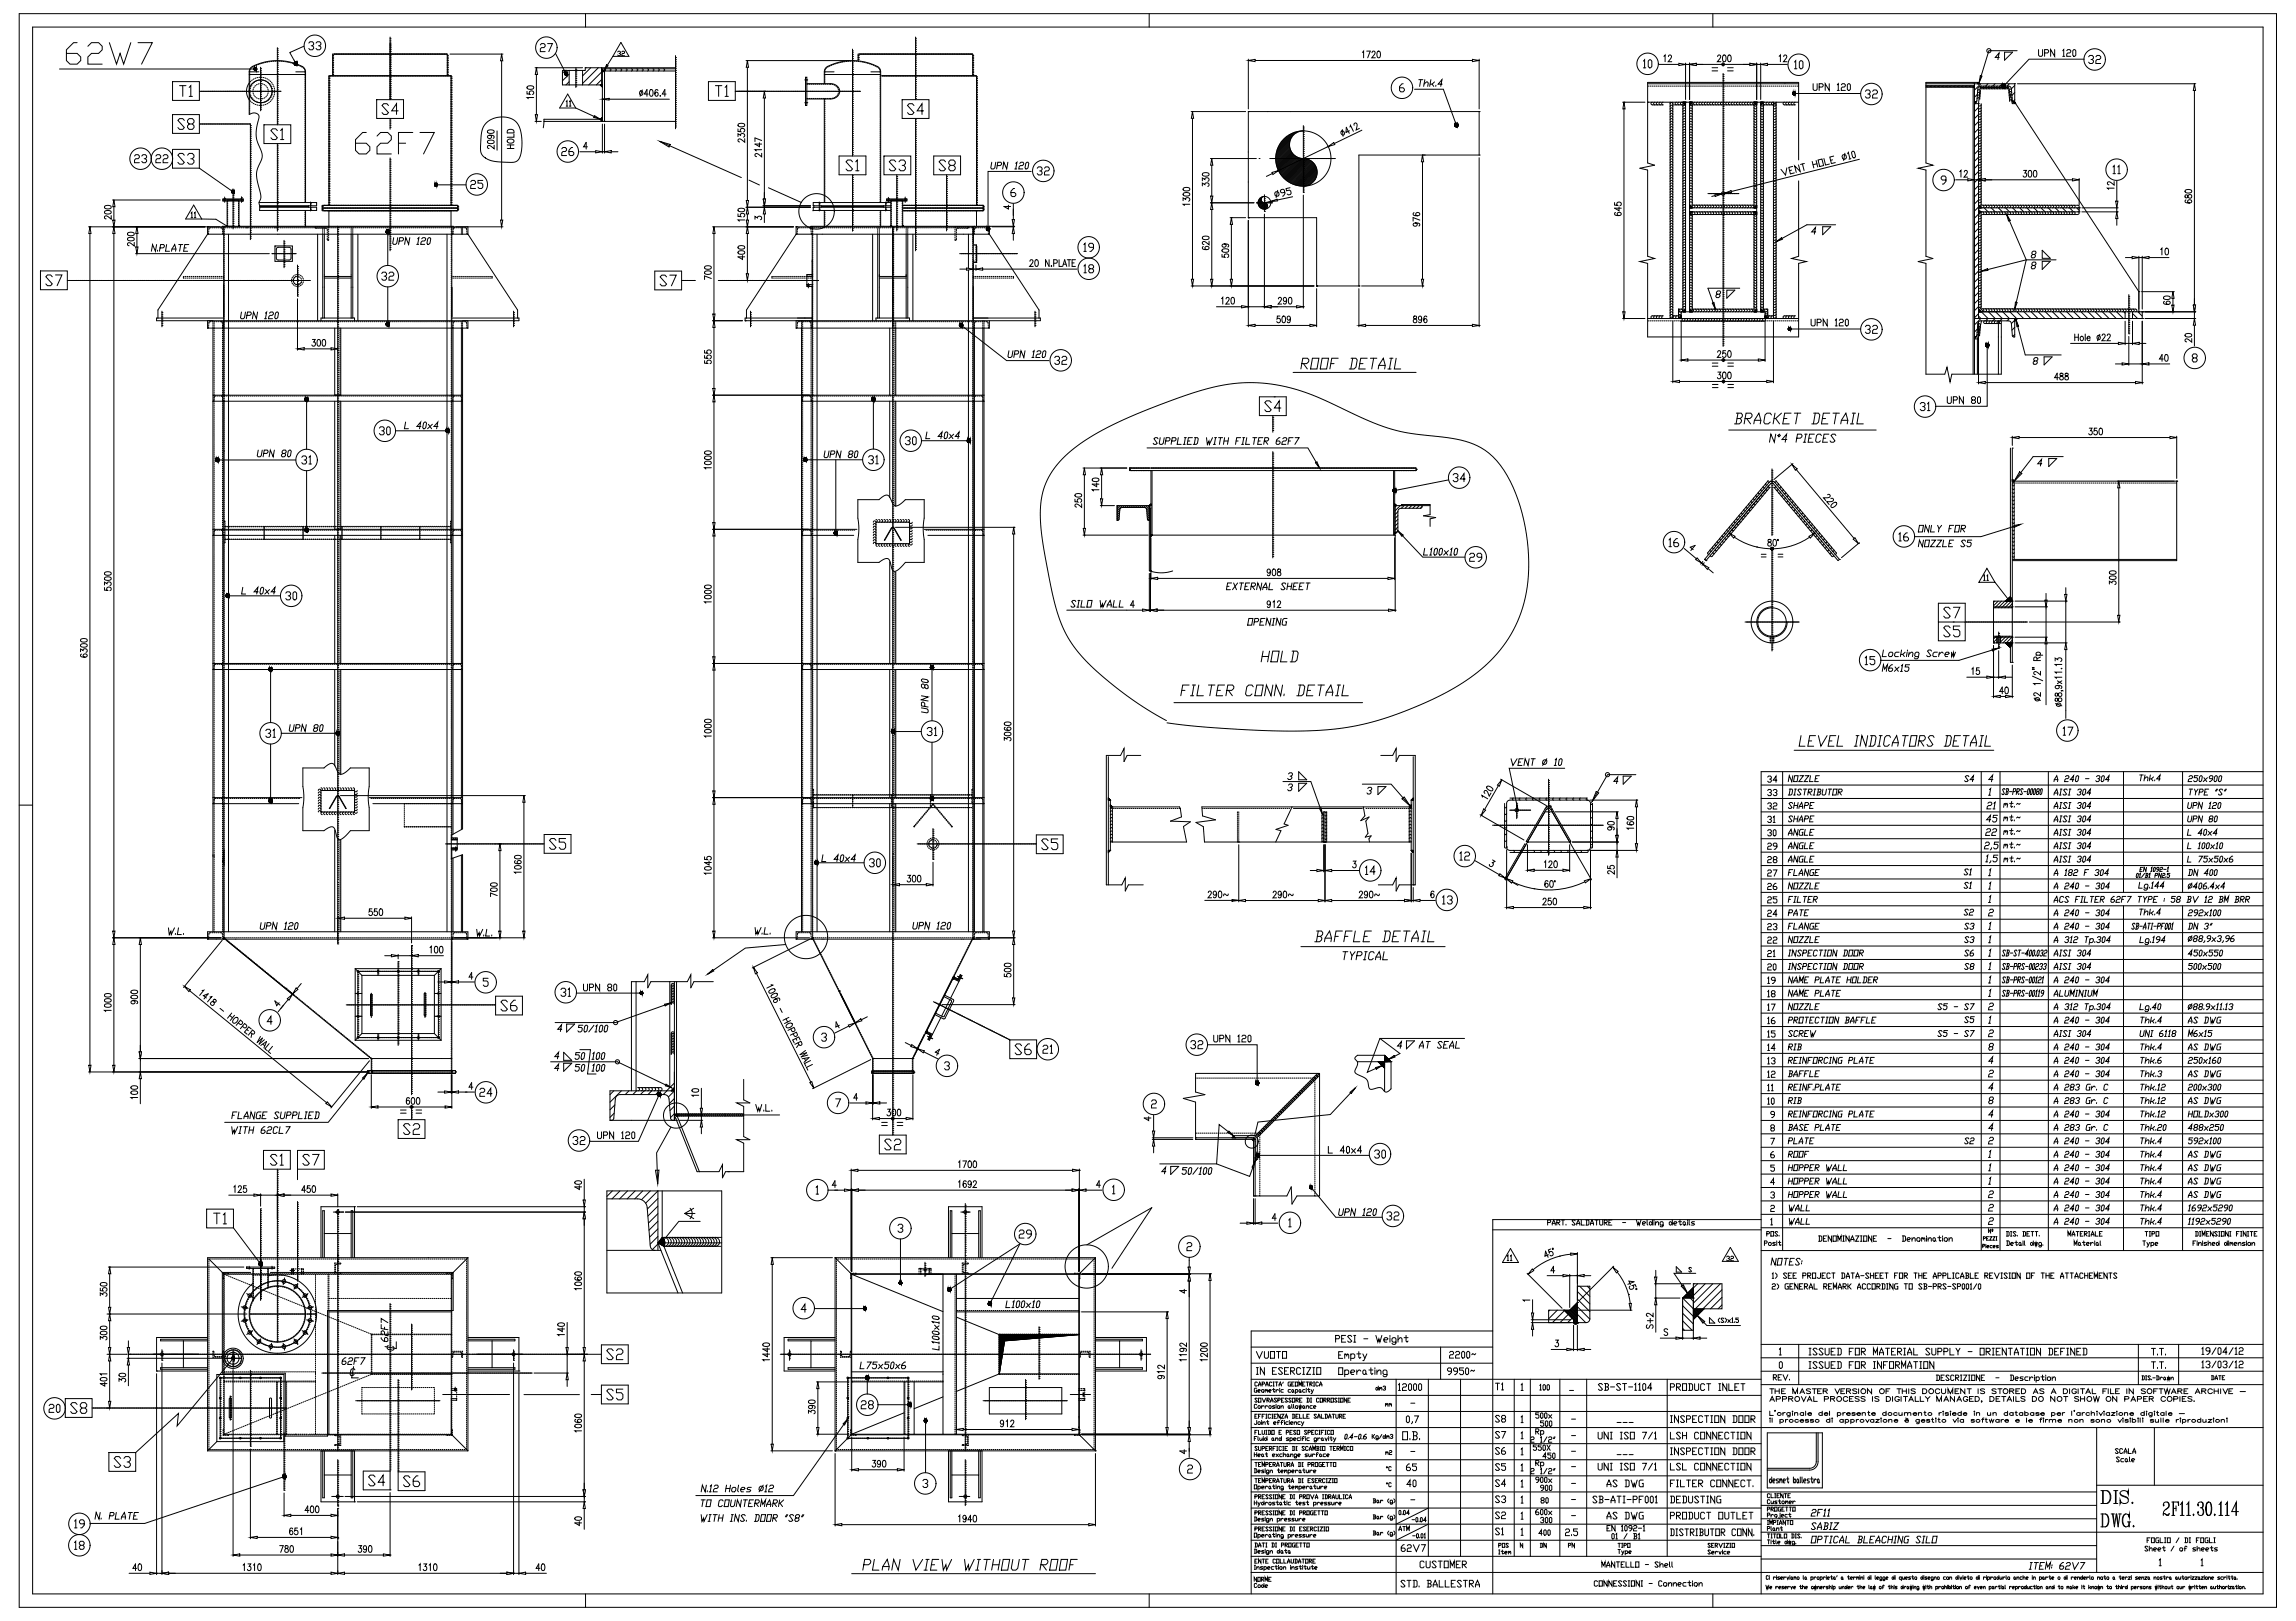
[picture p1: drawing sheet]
<svg xmlns="http://www.w3.org/2000/svg" width="841mm" height="594mm" viewBox="0 0 841 594" stroke-linecap="round" stroke-linejoin="round" font-family="sans-serif">
<g fill="none" stroke="#000" stroke-width=".37">
<path d="M461.3 145.4h9.8v6.9h-9.8zM466.2 157.7h.1M466.2 157.1h.1M466.2 156.4h.1M466.2 155.7h.1M466.2 155h.1M466.2 154.3h.1M466.2 153.6h.1M466.2 152.9h.1M466.2 152.3v.6M466.2 153v.6M466.2 153.7v.5"/>
<path d="M466.2 154.3v.6M466.2 155v.6M466.2 155.7v.6M466.2 156.4v.6M466.2 157.1v.6M466.2 157.8v.6M466.7 145.4h.1M413.7 172h.1M413.7 172v.4h.3M414.1 172.4h.1M414.1 171.5h-.4v.4M414.2 171.5h.1"/>
<path d="M414.2 172.4h.5M414.3 171.5h.4M414.7 172.4h.1M414.8 172.4h.1M414.8 171.5h.1M414.8 172.4h.5M414.9 171.5h.5M415.4 172.4h.1M415.4 171.5h.1M415.5 172.4h.5M415.5 171.5h.1M415.5 171.5h.5"/>
<path d="M416 172.4h.1M416.1 172.4h.1M416.1 171.5h.1M416.1 172.4h.5M416.2 171.5h.5M416.6 172.4h.1M416.7 172.4h.1M416.7 171.5h.1M416.7 172.4h.5M416.8 171.5h.5M417.3 172.4h.1M417.4 171.5h.1"/>
<path d="M417.4 172.4h.5M417.5 171.5h.4M417.9 172.4h.1M418 172.4h.1M418 171.5h.1M418 172.4h.5M418.1 171.5h.5M418.6 172.4h.1M418.6 171.5h.1M418.7 172.4h.4M418.7 171.5h.5M419.2 172.4h.1"/>
<path d="M419.3 171.5h.1M419.3 172.4h.5M419.4 171.5h.5M419.8 172.4h.1M419.9 172.4h.1M419.9 171.5h.1M419.9 172.4h.5M420 171.5h.5M420.5 172.4h.1M420.6 171.5h.1M420.6 172.4h.5M420.6 171.5h1"/>
<path d="M421.1 172.4h.1M421.2 172.4h.1M421.2 172.4h90M421.6 172.4v23.7M421.6 171.5h.1M421.7 171.5h.1M421.7 171.5h.5M421.9 172.4v23.7M422.2 171.5h.1M422.3 171.5h.1M422.3 171.5h.5M422.9 171.5h.1"/>
<path d="M423 171.5h.5M423.5 171.5h.1M423.6 171.5h.1M423.6 171.5h.5M424.2 171.5h.1M424.3 171.5h.5M424.8 171.5h.1M424.9 171.5h.1M424.9 171.5h.5M425.4 171.5h.1M425.5 171.5h.1M425.5 171.5h.5"/>
<path d="M426.1 171.5h.1M426.2 171.5h.5M426.7 171.5h.1M426.8 171.5h.1M426.8 171.5h.5M427.4 171.5h.1M427.5 171.5h.4M428 171.5h.1M428.1 171.5h.5M428.6 171.5h.1M428.7 171.5h.1M428.7 171.5h.5"/>
<path d="M429.3 171.5h.1M429.4 171.5h.5M429.9 171.5h.1M430 171.5h.1M430 171.5h.5M430.6 171.5h.1M430.7 171.5h.4M431.2 171.5h.1M431.3 171.5h.5M431.8 171.5h.1M431.9 171.5h.1M431.9 171.5h.5"/>
<path d="M432.5 171.5h.1M432.6 171.5h.5M433.1 171.5h.1M433.2 171.5h.1M433.2 171.5h.5M433.7 171.5h.1M433.8 171.5h.5M434.4 171.5h.1M434.5 171.5h.5M435 171.5h.1M435.1 171.5h.5M435.7 171.5h.1"/>
<path d="M435.8 171.5h.5M436.3 171.5h.1M436.4 171.5h.5M436.9 171.5h.1M437 171.5h.5M437.6 171.5h.1M437.7 171.5h.5M438.2 171.5h.1M438.3 171.5h.5M438.9 171.5h.1M439 171.5h.4M439.5 171.5h.1"/>
<path d="M439.6 171.5h.5M440.1 171.5h.1M440.2 171.5h.5M440.8 171.5h.1M440.9 171.5h.5M441.4 171.5h.1M441.5 171.5h.5M442.1 171.5h.1M442.2 171.5h.4M442.7 171.5h.1M442.8 171.5h.5M443.3 171.5h.1"/>
<path d="M443.4 171.5h.5M444 171.5h.1M444.1 171.5h.5M444.6 171.5h.1M444.7 171.5h.5M445.2 171.5h.1M445.3 171.5h.5M445.9 171.5h.1M446 171.5h.5M446.5 171.5h.1M446.6 171.5h.5M447.2 171.5h.1"/>
<path d="M447.3 171.5h.5M447.8 171.5h.1M447.9 171.5h.1M447.9 171.5h.5M448.4 171.5h.1M448.5 171.5h.1M448.5 171.5h.5M449.1 171.5h.1M449.2 171.5h.5M449.7 171.5h.1M449.8 171.5h.1M449.8 171.5h.5"/>
<path d="M450.4 171.5h.1M450.5 171.5h.5M451 171.5h.1M451.1 171.5h.5M451.6 171.5h.1M451.7 171.5h.1M451.7 171.5h.5M452.3 171.5h.1M452.4 171.5h.5M452.9 171.5h.1M453 171.5h.1M453 171.5h.5"/>
<path d="M453.6 171.5h.1M453.7 171.5h.4M454.2 171.5h.1M454.3 171.5h.5M454.8 171.5h.1M454.9 171.5h.1M454.9 171.5h.5M455.5 171.5h.1M455.6 171.5h.5M456.1 171.5h.1M456.2 171.5h.1M456.2 171.5h.5"/>
<path d="M456.7 171.5h.1M456.8 171.5h.1M456.9 171.5h.4M457.4 171.5h.1M457.5 171.5h.5M458 171.5h.1M458.1 171.5h.1M458.1 171.5h.5M458.7 171.5h.1M458.8 171.5h.5M459.3 171.5h.1M459.4 171.5h.1"/>
<path d="M459.4 171.5h.5M459.9 171.5h.1M460 171.5h.1M460 171.5h.5M460.6 171.5h.1M460.7 171.5h.5M461.2 171.5h.1M461.3 171.5h.1M461.3 171.5h.5M461.9 171.5h.1M462 171.5h.5M462.5 171.5h.1"/>
<path d="M462.6 171.5h.1M462.6 171.5h.5M463.1 171.5h.1M463.2 171.5h.1M463.2 171.5h.5M463.8 171.5h.1M463.9 171.5h.5M464.4 171.5h.1M464.5 171.5h.5M465.1 171.5h.1M465.2 171.5h.4M465.7 171.5h.1"/>
<path d="M465.8 171.5h.5M466.2 179.8h.1M466.2 179.1h.1M466.2 178.4h.1M466.2 177.7h.1M466.2 177h.1M466.2 176.3h.1M466.2 175.7h.1M466.2 175h.1M466.2 174.3h.1M466.2 173.6h.1M466.2 172.9h.1"/>
<path d="M466.2 172.2h.1M466.2 171.5h.1M466.2 170.8h.1M466.2 170.2h.1M466.2 169.5h.1M466.2 168.8h.1M466.2 168.1h.1M466.2 167.4h.1M466.2 166.7h.1M466.2 166h.1M466.2 165.5v.5M466.2 166.1v.6"/>
<path d="M466.2 166.8v.6M466.2 167.5v.5M466.2 168.1v.6M466.2 168.8v.6M466.2 169.5v.6M466.2 170.2v.6M466.2 170.9v.6M466.2 171.6v.6M466.2 172.3v.6M466.2 173v.5M466.2 173.6v.6M466.2 174.3v.6"/>
<path d="M466.2 175v.6M466.2 175.7v.6M466.2 176.4v.6M466.2 177.1v.6M466.2 177.8v.6M466.2 178.5v.6M466.2 179.2v.5M466.2 179.8v.6M466.3 171.5h.1M466.4 171.5h.5M467 171.5h.1M467.1 171.5h.5"/>
<path d="M467.6 171.5h.1M467.7 171.5h.5M468.3 171.5h.1M468.4 171.5h.4M468.9 171.5h.1M469 171.5h.5M469.5 171.5h.1M469.6 171.5h.5M470.2 171.5h.1M470.3 171.5h.5M470.8 171.5h.1M470.9 171.5h.5"/>
<path d="M471.4 171.5h.1M471.5 171.5h.5M472.1 171.5h.1M472.2 171.5h.5M472.7 171.5h.1M472.8 171.5h.5M473.4 171.5h.1M473.5 171.5h.5M474 171.5h.1M474.1 171.5h.5M474.6 171.5h.1M474.7 171.5h.5"/>
<path d="M475.3 171.5h.1M475.4 171.5h.5M475.9 171.5h.1M476 171.5h.5M476.6 171.5h.1M476.7 171.5h.5M477.2 171.5h.1M477.3 171.5h.5M477.8 171.5h.1M477.9 171.5h.1M477.9 171.5h.5M478.5 171.5h.1"/>
<path d="M478.6 171.5h.5M479.1 171.5h.1M479.2 171.5h.1M479.2 171.5h.5M479.8 171.5h.1M479.9 171.5h.4M480.4 171.5h.1M480.5 171.5h.5M481 171.5h.1M481.1 171.5h.1M481.1 171.5h.5M481.7 171.5h.1"/>
<path d="M481.8 171.5h.5M482.3 171.5h.1M482.4 171.5h.1M482.4 171.5h.5M482.9 171.5h.1M483 171.5h.1M483 171.5h.5M483.6 171.5h.1M483.7 171.5h.5M484.2 171.5h.1M484.3 171.5h.1M484.3 171.5h.5"/>
<path d="M484.9 171.5h.1M485 171.5h.5M485.5 171.5h.1M485.6 171.5h.1M485.6 171.5h.5M486.1 171.5h.1M486.2 171.5h.1M486.2 171.5h.5M486.8 171.5h.1M486.9 171.5h.5M487.4 171.5h.1M487.5 171.5h.1"/>
<path d="M487.5 171.5h.5M488.1 171.5h.1M488.2 171.5h.5M488.7 171.5h.1M488.8 171.5h.1M488.8 171.5h.5M489.3 171.5h.1M489.4 171.5h.1M489.4 171.5h.5M490 171.5h.1M490.1 171.5h.5M490.6 171.5h.1"/>
<path d="M490.7 171.5h.1M490.7 171.5h.5M491.3 171.5h.1M491.4 171.5h.4M491.9 171.5h.1M492 171.5h.5M492.5 171.5h.1M492.6 171.5h.1M492.6 171.5h.5M493.2 171.5h.1M493.3 171.5h.5M493.8 171.5h.1"/>
<path d="M493.9 171.5h.5M494.5 171.5h.1M494.6 171.5h.4M495.1 171.5h.1M495.2 171.5h.5M495.7 171.5h.1M495.8 171.5h.5M496.4 171.5h.1M496.5 171.5h.5M497 171.5h.1M497.1 171.5h.5M497.6 171.5h.1"/>
<path d="M497.7 171.5h.5M498.3 171.5h.1M498.4 171.5h.5M498.9 171.5h.1M499 171.5h.5M499.6 171.5h.1M499.7 171.5h.5M500.2 171.5h.1M500.3 171.5h.5M500.8 171.5h.1M500.9 171.5h.5M501.5 171.5h.1"/>
<path d="M501.6 171.5h.5M502.1 171.5h.1M502.2 171.5h.5M502.8 171.5h.1M502.9 171.5h.4M503.4 171.5h.1M503.5 171.5h.5M504 171.5h.1M504.1 171.5h.5M504.7 171.5h.1M504.8 171.5h.5M505.3 171.5h.1"/>
<path d="M505.4 171.5h.5M506 171.5h.1M506.1 171.5h.4M506.6 171.5h.1M506.7 171.5h.5M507.2 171.5h.1M507.3 171.5h.1M507.3 171.5h.5M507.9 171.5h.1M508 171.5h.5M508.5 171.5h.1M508.6 171.5h.1"/>
<path d="M508.6 171.5h.5M509.1 171.5h.1M509.2 171.5h.1M509.2 171.5h.5M509.8 171.5h.1M509.9 171.5h.5M510.4 171.5h.1M510.4 172.4v23.7M510.5 171.5h.1M510.5 171.5h.5M510.8 172.4v23.7h-89.4M511.1 171.5h.1"/>
<path d="M511.2 171.5h.5M511.3 172.4h.1M511.3 172.4h.5M511.7 171.5h.1M511.8 171.5h.1M511.8 171.5h.5M511.9 172.4h.1M512 172.4h.4M512.3 171.5h.1M512.4 171.5h.1M512.4 171.5h.5M512.5 172.4h.1"/>
<path d="M512.6 172.4h.5M513 171.5h.1M513.1 171.5h.5M513.2 172.4h.1M513.2 172.4h.5M513.6 171.5h.1M513.7 171.5h.1M513.7 171.5h.5M513.8 172.4h.1M513.9 172.4h.5M514.3 171.5h.1M514.4 171.5h.5"/>
<path d="M514.5 172.4h.1M514.5 172.4h.5M514.9 171.5h.1M515 171.5h.5M515.1 172.4h.1M515.1 172.4h.5M515.5 171.5h.1M515.6 171.5h.1M515.6 171.5h.5M515.7 172.4h.1M515.8 172.4h.5M516.2 171.5h.1"/>
<path d="M516.3 171.5h.5M516.4 172.4h.1M516.4 172.4h.5M516.8 171.5h.1M516.9 171.5h.1M516.9 171.5h.5M517 172.4h.1M517.1 172.4h.5M517.5 171.5h.1M517.6 171.5h.4M517.7 172.4h.1M517.7 172.4h.5"/>
<path d="M518.1 171.5h.1M518.2 171.5h.5v.4M518.3 172.4h.1M518.7 171.9h.1M518.7 172v.4h-.4M421.4 186.2v22.9M421.6 186.2h-.6v-.9v23.8l4.2 .8 4.3-.7M421.6 185.3h-12.4v5.4l.7-.4 .3-3.8 .8-.5h8.4l.6 .7 .3 3.6 .7 .4M421.6 184.7l-.7 .6M422 196.1l-.6 .6M466.2 199.7h.1M466.2 199.1h.1"/>
<path d="M466.2 198.4h.1M466.2 197.7h.1M466.2 197h.1M466.2 196.3h.1M466.2 195.6h.1M466.2 194.9h.1M466.2 194.2h.1M466.2 193.6h.1M466.2 192.9h.1M466.2 192.2h.1M466.2 191.5h.1M466.2 190.8h.1"/>
<path d="M466.2 190.1h.1M466.2 189.4h.1M466.2 188.7h.1M466.2 188h.1M466.2 187.4h.1M466.2 186.7h.1M466.2 186h.1M466.2 185.3h.1M466.2 184.6h.1M466.2 183.9h.1M466.2 183.2h.1M466.2 182.5h.1"/>
<path d="M466.2 181.9h.1M466.2 181.2h.1M466.2 180.5h.1M466.2 180.5v.6M466.2 181.2v.6M466.2 181.9v.6M466.2 182.6v.6M466.2 183.3v.6M466.2 184v.6M466.2 184.7v.5M466.2 185.3v.6M466.2 186v.6"/>
<path d="M466.2 186.7v.6M466.2 187.4v.6M466.2 188.1v.6M466.2 188.8v.6M466.2 189.5v.6M466.2 190.2v.5M466.2 190.8v.6M466.2 191.5v.6M466.2 192.2v.6M466.2 192.9v.6M466.2 193.6v.6M466.2 194.3v.6"/>
<path d="M466.2 195v.6M466.2 195.7v.6M466.2 196.4v.5M466.2 197v.6M466.2 197.7v.6M466.2 198.4v.6M466.2 199.1v.6M466.2 199.8v.6M510.8 185.3h13M510.8 195.1h.7l-.7 .6M510.8 184.7l.7 .6M511 185.3v9.8"/>
<path d="M513.5 184.9h10.3v3.7l-2.4 .4 4.4 .6-2 .5v2.8M513.5 184.9l-.4 .4M513.5 184.9v.4M520.8 185.3v.7l-.4 .2h-7.3l-.8 .4-.3 .7v7.3l-.6 .5M466.2 203.9h.1M466.2 203.2h.1M466.2 202.5h.1M466.2 201.8h.1M466.2 201.1h.1M466.2 200.4h.1M466.2 200.5v.6M466.2 201.2v.6"/>
<path d="M466.2 201.9v.5M466.2 202.5v.6M466.2 203.2v.6M466.2 203.9v.5M390.7 223.6h22M430 257.5h69.1"/>
<circle cx="510.8" cy="179.7" r=".61"/>
<circle cx="534.4" cy="175" r="3.9"/>
<circle cx="540.5" cy="204.2" r="3.9"/>
</g>
<g fill="#fff" stroke="#000" stroke-width=".37">
<path d="M510.2 179.6v.2z"/>
<path d="M510.2 179.6v.3z"/>
<path d="M510.3 179.5v.5z"/>
<path d="M510.3 179.4v.7z"/>
<path d="M510.4 179.3v.8z"/>
<path d="M510.4 179.3v.9z"/>
<path d="M510.4 179.3l.1 .9z"/>
<path d="M510.5 179.2v1.1z"/>
<path d="M510.5 179.2l.1 1.1z"/>
<path d="M510.6 179.2v1.1z"/>
<path d="M510.6 179.2l.1 1.1z"/>
<path d="M510.7 179.1v1.3z"/>
<path d="M510.7 179.1l.1 1.3z"/>
<path d="M510.8 179.1v1.3z"/>
<path d="M510.9 179.1v1.3z"/>
<path d="M511 179.1v1.2z"/>
<path d="M511 179.2v1.1z"/>
<path d="M511.1 179.2v1.1z"/>
<path d="M511.2 179.2v1z"/>
<path d="M511.2 179.3v.9z"/>
<path d="M511.3 179.3v.9z"/>
<path d="M511.3 179.3v.8z"/>
<path d="M511.3 179.4v.7z"/>
<path d="M511.4 179.5v.5z"/>
<path d="M511.4 179.6v.3z"/>
<path d="M511.4 179.6v.2z"/>
</g>
<path d="M530.6 175.8l-19.8 3.9" fill="none" stroke="#000" stroke-width=".37"/>
<path d="M481.8 169.5l.5-.3 1 2.3z" fill="#fff" stroke="#000" stroke-width=".37"/>
<path d="M420.1 164.1h58.9l4.3 7.4" fill="none" stroke="#000" stroke-width=".37"/>
<path d="M512 194.5l1.9 1.6-.4 .4z" fill="#fff" stroke="#000" stroke-width=".37"/>
<g fill="none" stroke="#000" stroke-width=".37">
<path d="M465.6 147.5l-.6-.6h-1.2l-.6 .6 2.4 2.7-.6 .6h-1.2l-.6-.6M469.1 149.5h-2.3l1.7-2.6v3.9M424.1 160.8l-.3-.4h-.7l-.4 .4 1.1 1.6-.4 .4h-.7l-.3-.4M424.9 160.4l-.3 2 .3 .4h.7l.5-.4 .3-2M426.9 161.6h1.1l.6-.8-.3-.4h-1.1l-.5 2.4M429.2 161.6h1.1l.5-.8-.3-.4h-1.1l-.5 2.4M431.6 160.4l-.5 2.4h1.5M433.4 162.8h.7M433.8 160.4h.7M434.2 160.4l-.5 2.4M435 161.6h.8M436.7 160.4h-1.4l-.5 2.4h1.5"/>
<path d="M437.5 160.4h1.1l.3 .4-.3 1.6-.5 .4h-1.1M437.8 160.4l-.4 2.4M441.9 160.4l.3 2.4 .6-1.2 .1 1.2 1.2-2.4M444.4 162.8h.8M444.9 160.4h.7M445.2 160.4l-.4 2.4M446.3 160.4h1.5M447.1 160.4l-.5 2.4M448.3 161.6h1.5M448.5 160.4l-.4 2.4M450 160.4l-.4 2.4M452.7 161.6h.8"/>
<path d="M454.4 160.4h-1.4l-.5 2.4M454.7 162.8h.8M455.2 160.4h.7M455.5 160.4l-.4 2.4M456.6 160.4l-.4 2.4h1.5M458.9 160.4h1.4M459.6 160.4l-.4 2.4M460.9 161.6h.7M462.5 160.4h-1.4l-.5 2.4h1.5M463.1 161.6h1.1l.5-.8-.3-.4h-1.1l-.4 2.4M463.4 161.6l.9 1.2M468.8 160.4h-.4l-.8 .8-.3 1.2 .3 .4h.8l.4-.4-.2-.8h-1.1"/>
<path d="M469.8 160.8l.5-.4h.7l.3 .4-.5 .8h-.7l-.5 .4-.1 .8h1.5M471.9 161.6h.8M473.6 160.4h-1.5l-.4 2.4M474.3 160.4h1.5l-1.5 2.4M532.2 174l.5-.5h.9l.4 .5v.5l-.4 .5h-.5M533.6 175l.4 .5v.5l-.4 .5h-.9l-.5-.5M536.7 175.5h-1.8l1.3-2v3M511 196.1v28M512 194.5l9.1 9.6h15.5M421.4 210.1v14M449.4 214.8h.7M451.1 213.6h-1.5l-.4 2.5h1.5"/>
<path d="M451.8 213.6l1.1 2.5M453.3 213.6l-1.9 2.5M454.1 213.6h1.4M454.8 213.6l-.4 2.5M456 214.8h.8M457.7 213.6h-1.4l-.5 2.5h1.5M458.3 214.8h1.1l.5-.8-.3-.4h-1.1l-.5 2.5M458.6 214.8l.9 1.3M462.2 213.6l-.5 2.5-1-2.5-.4 2.5M462.5 216.1l.1-.8 1-1.7 .5 1.7-.2 .8M462.6 215.3h1.5M465.1 213.6l-.4 2.5h1.5"/>
<path d="M470.9 214l-.3-.4h-.7l-.4 .4 1.1 1.7-.4 .4h-.7l-.3-.4M471.5 214.8h1.5M471.7 213.6l-.4 2.5M473.2 213.6l-.4 2.5M473.7 214.8h.8M475.4 213.6h-1.4l-.5 2.5h1.5M476 214.8h.7M477.6 213.6h-1.4l-.5 2.5h1.5M478.4 213.6h1.5M479.1 213.6l-.4 2.5M521.8 200.9l-.4 2.5h1.5M523.6 203.4h.7"/>
<path d="M524 201.3l.4-.4-.4 2.5M525.4 201.3l.5-.4h.3l.3 .4-.2 1.7-.5 .4h-.4l-.3-.4zM527.3 201.3l.4-.4h.4l.3 .4-.3 1.7-.4 .4h-.4l-.3-.4zM529 201.7l1.2 1.7M530.5 201.7l-1.7 1.7M531 203.4h.7M531.3 201.3l.5-.4-.5 2.5M532.8 201.3l.4-.4h.4l.3 .4-.3 1.7-.4 .4h-.4l-.3-.4zM538.3 203.2l.4-.5h.9l.5 .5v.5l-.5 .5h-.9l-.4 .5v1h1.8M542.7 204.2h-1.3l-.5-.5v-.5l.5-.5h.9l.4 .5v1.5l-.9 1h-.4M394 220.4l-.3-.4h-.7l-.5 .4 1.2 1.7-.4 .4h-.8l-.2-.4M394.4 222.5h.7"/>
<path d="M394.8 220h.8M395.2 220l-.4 2.5M396.3 220l-.4 2.5h1.4M398.5 220h1.5l-.4 2.5h-1.5zM402.9 220l.3 2.5 .6-1.3 .2 1.3 1.1-2.5M405.5 222.5l.1-.9 1-1.6 .5 1.6-.2 .9M405.6 221.6h1.5M408.1 220l-.4 2.5h1.4M410.3 220l-.4 2.5h1.5M423.8 223.6h84.8M457.4 226.6h1.5l-.4 2.5h-1.5zM459.4 227.8h1.1l.5-.8-.3-.4h-1.1l-.4 2.5"/>
<path d="M461.6 227.8h.8M463.3 226.6h-1.5l-.4 2.5h1.5M465.5 226.6l-.4 2.5-1.1-2.5-.4 2.5M465.8 229.1h.8M466.3 226.6h.7M466.6 226.6l-.4 2.5M469.2 226.6l-.4 2.5-1.1-2.5-.4 2.5M471.4 226.6h-1.1l-.4 .4-.3 1.7 .3 .4h1.1l.2-1.3h-.4M432.8 253h1.2M435.5 251h-2.3l-.7 3.9M436 254.9h1.2M436.7 251h1.2"/>
<path d="M437.3 251l-.7 3.9M439.1 251l-.7 3.9h2.3M442.6 251h2.4M443.8 251l-.7 3.9M445.8 253h1.2M448.5 251h-2.3l-.7 3.9h2.3M449.4 253h1.7l.7-.7 .1-.6-.4-.7h-1.8l-.7 3.9M449.9 253l1.5 1.9M459 251.7l-.5-.7h-1.1l-.7 .7-.5 2.6 .5 .6h1.2l.7-.6M460.3 251h2.4l-.7 3.9h-2.4zM466.2 251l-.7 3.9-1.6-3.9-.7 3.9M469.8 251l-.7 3.9-1.7-3.9-.7 3.9"/>
<path d="M470.4 254.3l-.2 .6M475.7 251h1.7l.5 .7-.5 2.6-.7 .6h-1.7M476.2 251l-.7 3.9M478.8 253h1.2M481.5 251h-2.3l-.7 3.9h2.4M482.7 251h2.4M483.9 251l-.7 3.9M485.6 254.9l.2-1.3 1.6-2.6 .8 2.6-.3 1.3M485.8 253.6h2.4M489.1 254.9h1.2M489.8 251h1.2M490.4 251l-.7 3.9"/>
<path d="M492.2 251l-.7 3.9h2.3"/>
</g>
<g fill="#fff" stroke="#000" stroke-width=".37">
<path d="M421.4 223.6l2.4-.4v.8z"/>
<path d="M508.6 223.2l2.4 .4-2.4 .4z"/>
</g>
<path d="M511 195.1h.1M421 210.1v14M421.4 209.1h.1M421.4 210.1v14M412.7 223.6h5.8M421 223.6h.4M423.8 223.6h2.5M465.3 221l-.3 .6a.66 .66 0 0 1-.9-.7 .66 .66 0 0 1 1.1-.4l.1 .5a1.18 1.18 0 0 1-.8 1.6l-.3-.3M466.2 220.6l.5-.4v2.4M467.9 220.7l.4-.5 .6 .1 .1 .3-.2 .8-1 1.2h1.3M511 223.6h.1" fill="none" stroke="#000" stroke-width=".37"/>
<g fill="#fff" stroke="#000" stroke-width=".37">
<path d="M421.4 223.6l2.4-.4v.8z"/>
<path d="M418.5 223.2l2.5 .4-2.5 .4z"/>
</g>
<path d="M421.6 197.1v15.3M510.8 197.1v15.3M421 209.1h.1M421.4 209.1h.1M424 211.9h84.4M415.5 221.8h-1.4l.9-1.7v2.5M421 223.6h.1" fill="none" stroke="#000" stroke-width=".37"/>
<g fill="#fff" stroke="#000" stroke-width=".37">
<path d="M508.4 211.5l2.4 .4-2.4 .4z"/>
<path d="M421.6 211.9l2.4-.4v.8z"/>
</g>
<path d="M396.7 171.5h16M397.2 174v19.6M396.7 196.1h23.9M421.6 196.1h.1M510.8 196.1h.1M421.6 211.9h.1M465.3 209.3l-.3 .6a.66 .66 0 0 1-.9-.7 .66 .66 0 0 1 1.1-.4l.1 .5a1.18 1.18 0 0 1-.8 1.7l-.3-.4M466.2 208.6l.5-.1 .5 .5v1.5l-.5 .5-.7-.5v-1zM468 208.6v.7a.9 .9 0 0 1 1 .6 .9 .9 0 0 1-.3 1.1 .78 .78 0 0 1-.9-.9 .78 .78 0 0 1 1-.7l.2-.3v-.5z" fill="none" stroke="#000" stroke-width=".37"/>
<g fill="#fff" stroke="#000" stroke-width=".37">
<path d="M397.2 171.5l.4 2.5h-.8z"/>
<path d="M396.8 193.6h.8l-.4 2.5z"/>
</g>
<path d="M403 171.5h9.7M403.5 174v8.8M413.7 171.5h.1M393.7 182.9v.9l1.1 .1a.73 .73 0 0 1 0-1 .73 .73 0 0 1 1.1 .1 .73 .73 0 0 1-.2 1M393.8 181.1l1-.3 .9 .1 .5 .7-.5 .5h-1.5l-.5-.5zM396.2 184.6v1.3l-1.2-.9-.8-.3-.4 .2-.1 .5 .6 .4M397.2 196.1h.1M403 185.3h5.2M421.6 196.1h.1" fill="none" stroke="#000" stroke-width=".37"/>
<g fill="#fff" stroke="#000" stroke-width=".37">
<path d="M403.5 171.5l.4 2.5h-.8z"/>
<path d="M403.1 182.8h.8l-.4 2.5z"/>
</g>
<g fill="none" stroke="#000" stroke-width=".37">
<path d="M400.2 175.4l.9-.2h.9l.5 .7-.5 .5h-1.5l-.5-.5zM401.7 176.9v1.4l-1.7-.9h2.5M402.5 179.5h-2.5l.5 .4M413.7 171.5h.1M403.5 185.3h.1M409.2 185.3h.1M409.8 185.3l-.6 .6M409.9 190l-.7 .7M410 189.2l-.8 .8M410 188.5l-.8 .8M410.1 187.7l-.9 .9M410.1 187l-.9 .9"/>
<path d="M410.5 185.3l-1.3 1.3M411.2 185.3l-2 1.9M411.9 185.3l-.7 .7M412.5 185.3l-.6 .7M413.2 185.3l-.6 .7M413.9 185.3l-.7 .7M414.6 185.3l-.7 .7M415.3 185.3l-.7 .7M416 185.3l-.7 .7M416.7 185.3l-.7 .7M417.4 185.3l-.7 .7M418.1 185.3l-.7 .7"/>
<path d="M418.8 185.3l-.7 .7M419.5 185.3l-.7 .7M420.2 185.3l-.8 .7M420.9 185.3l-1.1 1M421 185.9l-1 1M421 186.6l-1 .9M421 187.3l-.9 .8M421 188l-.9 .8M421 188.7l-.8 .7M421 189.4l-.7 .7M421 190.1l-.6 .5M421 185.1l-.1 .2"/>
<path d="M421.1 185.3l.5-.5-.5 .5M421.4 196.3l.3-.2-.3 .3M421.4 196.1v.2l.1-.2M421.6 184.7l-.7 .6M421.6 184.9l-.4 .4M421.6 185l-.3 .3M421.6 185.2l-.1 .1M421.6 185.3h.1M421.8 196.1l-.4 .4M421.9 196.1l-.5 .5 .6-.5M422 196.1l-.3 .2M510.9 184.7l-.1 .1"/>
<path d="M510.9 195.1l-.1 .1M511 184.8l-.2 .1M511.1 185.3l.2-.2-.2 .2M511.1 195.1l-.3 .3M511.1 184.9l-.3 .1M511.2 185l-.3 .3 .3-.3M511.2 195.1l-.4 .3M511.3 195.1l-.5 .5M511.4 185.1l-.2 .2M511.4 185.2h.1M511.5 185.3l-.5 .4M511.5 195.1l-.4 .3"/>
<path d="M511.5 185.2v.1M512 193.1l-1 1M512 191.7l-1 1M512 190.3l-1 1M512 188.9l-1 1M512 187.5l-1 1M512 194.5l-1.2 1.2M512.9 185.3l-1.9 1.8M513.4 185.3h.1M513.5 184.9l-.4 .4M513.5 185l-.3 .3M514.3 185.3l-1 .9"/>
<path d="M515.7 185.3l-1 .9M517 185.3l-.9 .9M518.4 185.3l-1 .9M519.8 185.3l-1 .9M520.8 185.6l-.6 .6M437.9 395h.3M438.6 395h.3M439.3 395h.3M440 395h.4M440.8 395h.3M441.5 395h.4M442.2 395h.4"/>
<path d="M443 395h.3M443.7 395h.4M444.5 395h.3M445.2 395h.3M445.9 395h.4M446.7 395h.3M447.4 395h.4M448.1 395h.4M448.9 395h.3M449.6 395h.4M450.4 395h.3M451.1 395h.3"/>
<path d="M451.8 395h.4M452.6 395h.3M453.3 395h.4M454 395h.4M454.8 395h.3M455.5 395h.4M456.3 395h.3M457 395h.3M457.7 395h.4M458.5 395h.3M459.2 395h.3M459.9 395h.4"/>
<path d="M460.7 395h.3M461.4 395h.4M462.2 395h.3M462.9 395h.3M463.6 395h.4M464.4 395h.3M465.1 395h.3M465.8 395h.4M466.6 395h.3M467.3 395h.4M468.1 395h.3M468.8 395h.3"/>
<path d="M469.5 395h.4M470.3 395h.3M471 395h.3M471.7 395h.4M472.5 395h.3M473.2 395h.4M474 395h.3M474.7 395h.3M475.4 395h.4M476.2 395h.3M476.2 399.7l.7 .1v.6M476.9 399h.7v.7"/>
<path d="M476.9 395h.3M477.6 398.4h.7v.6M477.6 395h.4M478.3 397.7h.7v.7M478.4 395h.3M479 397h.7v.7M479.1 395h.4M479.7 396.3h.7v.7M479.8 395h.4M480.4 395.6l.6-.1 .1 .8M480.6 395h.3M481.1 394.9h.6v.7"/>
<path d="M481.3 395h.3v.4M481.6 395.8v.4M481.6 396.5v.4M481.6 397.3v.3M481.6 398v.4M481.6 398.8v.3M481.6 399.5v.3M481.7 394.2h.7v.7M482.4 393.5h.7v.7M482.6 393.3l-22.4 22.4h.7v.7l22.4-22.4M483.3 393.3h-45.4v6.8l3.4 1-7.9 1.4 4.5 1.3v13.7h21.8M483.3 393.3v44.9h-1.7"/>
<path d="M483.3 393.3l-22.4 22.4M497.1 389h12.4M507.1 388.2v.8h.8M507.1 386.7v4.7l-2.3-2.4h2.3v10.8M507.1 386.7h-9.9l-1 1.1 1.1 1.8-1 2.7v.7l4.2 2.5 1.1 3.4 .8 .3 3-.7 .7 .3 .7 .7a1.33 1.33 0 0 0 1.2 .7 1.33 1.33 0 0 0 1.1-.9l.4-.3v-10M507.1 386.7l2.4 2.3M515.1 381.4h3l-3 2.9zM437.9 416.9h21.8v21.3M437.9 415.2h.5M438.8 415.2h.3M439.5 415.2h.4M440.3 415.2h.3"/>
<path d="M441 415.2h.4M441.7 415.2h.4M442.5 415.2h.3M443.2 415.2h.4M444 415.2h.3M444.7 415.2h.3M445.4 415.2h.4M446.2 415.2h.3M446.9 415.2h.4M447.6 415.2h.4M448.4 415.2h.3M449.1 415.2h.4"/>
<path d="M449.9 415.2h.3M450.6 415.2h.3M451.3 415.2h.4M451.9 416.2l8.6-.1-.1 8.7M451.9 416.2l.2 .5 .4 .2M451.9 416.2l-.7 .7M452.1 415.2h.3M452.8 415.2h.4M453.5 415.2h.4M454.3 415.2h.3M455 415.2h.4M455.8 415.2h.3"/>
<path d="M456.5 415.2h.3M457.2 415.2h.4M458 415.2h.3M458.3 416.9l1 .4 .4 1M458.5 417.5l.6 .6M458.7 415.2h.4M459.1 417.5v-.6v.6h.6M459.4 415.2h.4M459.7 417.5l-.6-.6v21.3h2.3v-.2M460.2 415.2h.3M460.9 415h.7v.7M460.9 415.2h.5v.3"/>
<path d="M461.4 415.8v.4M461.4 416.6v.3M461.4 417.3v.4M461.4 418.1v.3M461.4 418.8v.3M461.4 419.5v.4M461.6 414.3h.7v.7M462.3 413.7l.7-.1v.7M463 413h.7v.7M463.7 412.3l.6-.1 .1 .8M464.4 411.6h.7v.7M465.1 410.9h.7v.7"/>
<path d="M465.8 410.2l.6-.1 .1 .8M466.5 409.5h.7v.7M467.2 408.8h.7l-.1 .7M467.8 408.1h.7v.7M468.5 407.4h.7v.7M469.2 406.7h.7v.7M469.9 406h.7v.7M470.6 405.3h.7v.7M471.3 404.6h.7v.7M472 403.9h.7v.7M472.7 403.2h.7v.7M473.4 402.5h.7v.7"/>
<path d="M474.1 401.8h.7v.7M474.8 401.1h.7v.7M475.5 400.4h.7v.7M481.6 400.2v.4M481.6 401v.3M481.6 401.7v.4M481.6 402.4v.4M481.6 403.2v.3M481.6 403.9v.4M481.6 404.7v.3M481.6 405.4v.3M481.6 406.1v.4"/>
<path d="M481.6 406.9v.3M481.6 407.6v.4M481.6 408.3v.4M481.6 409.1v.3M481.6 409.8v.4M481.6 410.6v.3M481.6 411.3v.3M481.6 412v.4M481.6 412.8v.3M481.6 413.5v.3M481.6 414.2v.4M481.6 415v.3"/>
<path d="M481.6 415.7v.4M481.6 416.5v.3M481.6 417.2v.3M481.6 417.9v.4M481.6 418.7v.3M481.6 419.4v.3M428.8 427.4h2.9l-2.9 2.9zM459.7 424.1l.2 .5 .5 .2M460.4 424.8l-.7 .6M461.4 420.3v.3M461.4 421v.4M461.4 421.7v.4"/>
<path d="M461.4 422.5v.3M461.4 423.2v.4M461.4 424v.3M461.4 424.7v.3M461.4 425.4v.4M461.4 426.2v.3M461.4 426.9v.4M461.4 427.6v.4M461.4 428.4v.3M461.4 429.1v.4M461.4 429.9v.3M461.4 430.6v.3"/>
<path d="M461.4 431.3v.4M461.4 432.1v.3M461.4 432.8v.4M461.4 433.5v.4M461.4 434.3v.3M461.4 435v.4M461.4 435.8v.3M461.4 436.5v.3M461.4 437.2v.4M481.6 437.8v.4h-6.6l-1.8 3-.3-6.3-1.6 3.3h-9.9M481.6 420.1v.4M481.6 420.9v.3"/>
<path d="M481.6 421.6v.4M481.6 422.4v.3M481.6 423.1v.3M481.6 423.8v.4M481.6 424.6v.3M481.6 425.3v.3M481.6 426v.4M481.6 426.8v.3M481.6 427.5v.4M481.6 428.3v.3M481.6 429v.3M481.6 429.7v.4"/>
<path d="M481.6 430.5v.3M481.6 431.2v.3M481.6 431.9v.4M481.6 432.7v.3M481.6 433.4v.4M481.6 434.2v.3M481.6 434.9v.3M481.6 435.6v.4M481.6 436.4v.3M481.6 437.1v.3"/>
<circle cx="438.3" cy="382.8" r="3.9"/>
<circle cx="422.6" cy="404.5" r="3.9"/>
<circle cx="458.5" cy="418.3" r="2.38"/>
<circle cx="505.5" cy="422.9" r="3.9"/>
<circle cx="472.5" cy="448.1" r="3.9"/>
<circle cx="510.2" cy="445.5" r="3.9"/>
</g>
<path d="M459.7 425.4l-.5 2.5-.6-.3z" fill="#fff" stroke="#000" stroke-width=".37"/>
<path d="M459.7 425.4l-2 5.6-12.1-4.5" fill="none" stroke="#000" stroke-width=".37"/>
<path d="M450.1 414.5l1.8 1.7-2.2-1.2z" fill="#fff" stroke="#000" stroke-width=".37"/>
<g fill="none" stroke="#000" stroke-width=".37">
<path d="M451.9 416.2l-5.4-4.1-.9 14.4h-20.8"/>
<circle cx="480.2" cy="435.1" r=".49"/>
</g>
<g fill="#fff" stroke="#000" stroke-width=".37">
<path d="M479.7 434.9v.3z"/>
<path d="M479.7 434.9v.4z"/>
<path d="M479.8 434.8v.5z"/>
<path d="M479.8 434.8v.6z"/>
<path d="M479.8 434.7v.7z"/>
<path d="M479.8 434.7l.1 .7z"/>
<path d="M479.9 434.7v.8z"/>
<path d="M479.9 434.6l.1 .9z"/>
<path d="M480 434.6v.9z"/>
<path d="M480 434.6l.1 .9z"/>
<path d="M480.1 434.6v.9z"/>
<path d="M480.1 434.6l.1 1z"/>
<path d="M480.2 434.6v1z"/>
<path d="M480.3 434.6v.9z"/>
<path d="M480.4 434.6v.9z"/>
<path d="M480.5 434.6v.9z"/>
<path d="M480.5 434.7v.8z"/>
<path d="M480.5 434.7v.7z"/>
<path d="M480.6 434.7v.7z"/>
<path d="M480.6 434.8v.6z"/>
<path d="M480.6 434.8v.5z"/>
<path d="M480.6 434.9v.4z"/>
<path d="M480.7 434.9v.3z"/>
</g>
<path d="M480.2 435.1l9 10.9h17.1" fill="none" stroke="#000" stroke-width=".37"/>
<path d="M508.6 388.1l2-1.4 .3 .6z" fill="#fff" stroke="#000" stroke-width=".37"/>
<path d="M505.4 380.5l7.4 5.5-4.2 2.1" fill="none" stroke="#000" stroke-width=".37"/>
<path d="M494.5 400.2l1.9-1.5-1.5 2z" fill="#fff" stroke="#000" stroke-width=".37"/>
<path d="M496.4 398.7l-9.1 9.7-26.6 2.7-1.1 5.1" fill="none" stroke="#000" stroke-width=".37"/>
<path d="M503.8 391.2l2.4-.7-2.1 1.3z" fill="#fff" stroke="#000" stroke-width=".37"/>
<g fill="none" stroke="#000" stroke-width=".37">
<path d="M536.4 380.5h-31l-4.6 12.4 5.4-2.4"/>
<circle cx="460.5" cy="396.8" r=".62"/>
</g>
<g fill="#fff" stroke="#000" stroke-width=".37">
<path d="M459.8 396.7v.2z"/>
<path d="M459.9 396.7v.3z"/>
<path d="M459.9 396.6v.5z"/>
<path d="M459.9 396.5v.7z"/>
<path d="M460 396.5v.7z"/>
<path d="M460 396.4v.8z"/>
<path d="M460 396.4v.9z"/>
<path d="M460 396.4l.1 .9z"/>
<path d="M460.1 396.4v.9z"/>
<path d="M460.1 396.3v1.1z"/>
<path d="M460.1 396.3l.1 1.1z"/>
<path d="M460.2 396.3v1.1z"/>
<path d="M460.2 396.3l.1 1.1z"/>
<path d="M460.3 396.3v1.1z"/>
<path d="M460.3 396.2l.1 1.3z"/>
<path d="M460.4 396.2v1.3z"/>
<path d="M460.4 396.2l.1 1.3z"/>
<path d="M460.5 396.2v1.3z"/>
<path d="M460.6 396.2v1.3z"/>
<path d="M460.6 396.2v1.2z"/>
<path d="M460.6 396.3v1.1z"/>
<path d="M460.7 396.3v1.1z"/>
<path d="M460.8 396.3v1.1z"/>
<path d="M460.8 396.3v1z"/>
<path d="M460.9 396.4v.9z"/>
<path d="M460.9 396.4v.8z"/>
<path d="M461 396.5v.7z"/>
<path d="M461 396.6v.5z"/>
<path d="M461 396.7v.3z"/>
<path d="M461.1 396.7v.3z"/>
<path d="M461.1 396.7v.2z"/>
</g>
<g fill="none" stroke="#000" stroke-width=".37">
<path d="M442.3 382.8h18.2v14"/>
<circle cx="460.7" cy="423.3" r=".61"/>
</g>
<g fill="#fff" stroke="#000" stroke-width=".37">
<path d="M460.1 423.2v.2z"/>
<path d="M460.1 423.2v.3z"/>
<path d="M460.1 423.1v.5z"/>
<path d="M460.2 423.1v.5z"/>
<path d="M460.2 423v.7z"/>
<path d="M460.2 422.9v.8z"/>
<path d="M460.3 422.9v.9z"/>
<path d="M460.3 422.8l.1 1.1z"/>
<path d="M460.4 422.8v1.1z"/>
<path d="M460.4 422.8l.1 1.1z"/>
<path d="M460.5 422.8v1.1z"/>
<path d="M460.5 422.8l.1 1.1z"/>
<path d="M460.6 422.7v1.3z"/>
<path d="M460.6 422.7l.1 1.3z"/>
<path d="M460.7 422.7v1.3z"/>
<path d="M460.8 422.7v1.3z"/>
<path d="M460.8 422.7v1.2z"/>
<path d="M460.9 422.8v1.1z"/>
<path d="M461 422.8v1.1z"/>
<path d="M461.1 422.8v1z"/>
<path d="M461.1 422.9v.9z"/>
<path d="M461.2 422.9v.8z"/>
<path d="M461.2 423v.7z"/>
<path d="M461.2 423.1v.5z"/>
<path d="M461.3 423.1v.5z"/>
<path d="M461.3 423.2v.3z"/>
<path d="M461.3 423.2v.2z"/>
</g>
<g fill="none" stroke="#000" stroke-width=".37">
<path d="M444.6 379.3v2.1l.3 .4h.8l.3-.4v-2.1M450.5 379.3v2.5l-1.5-2.5v2.5M453.4 379.7l.4-.4v2.5M454.9 379.7l.3-.4h.8l.3 .4-.3 .9h-.8l-.3 .4v.8h1.4M457.5 379.3l.7 .4v1.7l-.4 .4-.7-.4v-1.7zM436.1 381.8l.5-.5h.9l.4 .5v.5l-.4 .5h-.5M437.5 382.8l.4 .5v.5l-.4 .5h-.9l-.5-.5M438.8 381.8l.4-.5h.9l.5 .5v.5l-.5 .5h-.9l-.4 .5v1h1.8M446.8 380.6h1.1l.3-.9-.3-.4h-1.1v2.5M453.4 381.8h.7M513.4 383.3h-1.5l1.4-1.6-.4 2.4M519.8 384.1l.1-.8 1.1-1.7 .4 1.7-.1 .8"/>
<path d="M519.9 383.3h1.5M522.4 381.6h1.5M523.2 381.6l-.5 2.5M528.2 382l-.2-.4h-.8l-.4 .4 1.2 1.7-.5 .4h-.7l-.3-.4M528.8 382.8h.8M530.5 381.6h-1.4l-.5 2.5h1.5M530.8 384.1l.2-.8 1-1.7 .5 1.7-.2 .8M531 383.3h1.5M533.5 381.6l-.4 2.5h1.4M421.8 403.5l.4-.5h.9l.4 .5v.5l-.4 .5h-.9l-.4 .5v1h1.7M422 416.9h14.9M422 417.5h14.9"/>
<path d="M422.5 408.6v5.9M422.5 416.9v.6M422.5 420v2.4M427 429.3h-1.5l1.4-1.6-.4 2.4M434.8 427.8h-1.5l-.2 .8h1.1l.3 .5-.1 .8-.4 .4h-.8l-.3-.4M435.4 428.2l.5-.4h.3l.3 .4-.3 1.7-.4 .4h-.4l-.3-.4zM438.8 427.8l-1.9 2.5M439.1 430.3h.8M439.5 428.2l.4-.4-.4 2.5M441 428.2l.4-.4h.4l.3 .4-.3 1.7-.5 .4h-.3l-.3-.4zM442.8 428.2l.4-.4h.4l.3 .4-.3 1.7-.4 .4h-.4l-.3-.4zM460.7 423.3h40.8"/>
<path d="M486.5 420.1v2.4h1.5M492.4 421.7h-1.4l1.1-1.6v2.4M493.5 420.1l.8 .4v1.6l-.4 .4-.7-.4v-1.6zM495 420.9l1.5 1.6M496.5 420.9l-1.5 1.6M498.7 421.7h-1.5l1.1-1.6v2.4M503.5 421.9l.4-.5h.9l.4 .5v.5l-.4 .5h-.5M504.8 422.9l.4 .5v.5l-.4 .4h-.9l-.4-.4M506.6 421.4h.4l.4 .5v2l-.4 .4h-.4l-.5-.4v-2zM472 447.1l.5-.5v2.9M472 449.5h.9M490.6 442.9l-.3 2.1 .3 .4h.7l.5-.4 .3-2.1"/>
<path d="M492.6 444.1h1.1l.6-.8-.3-.4h-1.1l-.5 2.5M496.5 442.9l-.4 2.5-1-2.5-.5 2.5M499.1 445.4h.7M499.4 443.3l.5-.4-.5 2.5M500.9 443.3l.4-.4h.8l.3 .4-.5 .8h-.8l-.4 .4-.2 .9h1.5M503.1 443.3l.5-.4h.3l.3 .4-.3 1.7-.4 .4h-.4l-.3-.4zM508 444.6l.4-.5h.9l.4 .5v.5l-.4 .4h-.5M509.3 445.5l.4 .5v.5l-.4 .5h-.9l-.4-.5M510.6 444.6l.5-.5h.8l.5 .5v.5l-.5 .4h-.8l-.5 .5v1h1.8"/>
</g>
<g fill="#fff" stroke="#000" stroke-width=".37">
<path d="M422.5 417.5l.4 2.5h-.8z"/>
<path d="M422.1 414.5h.8l-.4 2.4z"/>
</g>
<path d="M420.7 409.2v1.4l-1.6-.9h2.4M422.5 417.5h.1M437.9 416.9h.1M437.9 417.5h.1M459.1 439.2v9.5M459.7 439.2v9.5M454.2 448.2h2.5M459.1 448.2h.6M462.2 448.2h5.8" fill="none" stroke="#000" stroke-width=".37"/>
<g fill="#fff" stroke="#000" stroke-width=".37">
<path d="M456.7 447.8l2.4 .4-2.4 .4z"/>
<path d="M459.7 448.2l2.5-.4v.8z"/>
</g>
<path d="M459.1 438.2h.1M459.7 438.2h.1M459.1 448.2h.1M467.4 446.4h-1.4l1-1.7v2.5" fill="none" stroke="#000" stroke-width=".37"/>
<path d="M459.1 416.9l.6 .6h-.6z" fill="#fff" stroke="#000" stroke-width=".37"/>
<g fill="none" stroke="#000" stroke-width=".37">
<path d="M504.8 389v.1M504.9 389l-.1 .1M505 389h.1M505.1 389l-.1 .3 .2-.3M505.4 389l-.3 .3M505.5 389l-.4 .4M505.6 389l-.4 .4M505.6 389l-.4 .5M505.7 389l-.4 .6 .5-.6M505.9 389l-.6 .6 .7-.6M506.1 389l-.6 .7 .6-.7M506.3 389l-.8 .8"/>
<path d="M506.4 389l-.8 .8M506.5 389l-.9 .9M506.6 389l-.9 .9M506.7 389l-1 1 1-1M506.8 389l-1 1.1 1.1-1.1M507 391.3l.1 .1M507.1 391.4h.1M507.1 388.8l1.1-1-2.3 2.4M507.1 387.9l.7-.6-.7 .7M507.1 387l.2-.1-.2 .2M507.1 389.2l-1.1 1.1M507.1 389.6l-1 .8"/>
<path d="M507.1 389.6l-.8 .9 .8-.8M507.1 389.8l-.7 .8 .7-.7M507.1 390.1l-.6 .7M507.1 390.5l-.5 .3M507.1 390.6l-.4 .4 .4-.4M507.1 390.7l-.3 .4 .3-.3M507.1 390.9l-.2 .2 .2-.1M507.1 391.1l-.1 .1M507.1 391.1l-.1 .2M507.1 389.3l-1 1M507.1 390l-.7 .7 .7-.6M507.1 390.2l-.6 .6"/>
<path d="M507.1 386.7h.1M507.2 386.7l-.1 .1M507.2 386.8l-.1 .1M507.4 386.9l-.3 .2M507.4 386.9l-.3 .3M507.4 387l-.3 .3M507.5 387l-.4 .4M507.5 387.1l-.4 .5 .5-.5M507.6 387.2l-.5 .4M507.7 387.2l-.6 .5M507.7 387.2l-.6 .6M507.8 389l.9-.8-.8 .8"/>
<path d="M507.8 387.4l-.7 .7M507.9 387.4l-.8 .7M507.9 387.4l-.8 .8M507.9 387.5l-.8 .8M508 387.5l-.9 1 .9-.9M508.1 387.6l-1 1M508.1 387.7l-1 1M508.4 387.9l-2.4 2.3M508.4 387.9l-1.1 1.1M508.5 388l-1.1 1M508.5 388.1l-.9 .9M508.6 388.1l-.9 .9"/>
<path d="M508.7 388.3l-.7 .7M508.7 389l.4-.3-.3 .3M508.8 388.3l-.7 .7M508.8 388.4l-.6 .6 .7-.6M508.9 388.5l-.6 .5M509 388.5l-.5 .5M509 388.6l-.4 .4M509.1 388.6l-.4 .4M509.2 388.7l-.3 .3M509.2 388.8l-.2 .2M509.3 388.8l-.2 .2 .2-.1M509.4 388.9l-.2 .1"/>
<path d="M509.4 388.9l-.1 .1M509.4 389h.1M509.5 389h.1M451.9 416.3l-.7 .6M451.9 416.4l-.6 .5M451.9 416.4l-.5 .5M451.9 416.5l-.4 .4M451.9 416.6l-.3 .3M452 416.9h.1M452 416.7l-.3 .2 .4-.2M452.2 416.8v.1M452.3 416.9h-.1"/>
<path d="M452.4 416.9h-.1M452.4 416.9h.1M452.5 416.9h.1M459.7 424.1h.1M459.7 424.8l.3-.2-.3 .3M459.7 424.2h.1M459.7 424.3v.1M459.8 424.4l-.1 .1M459.8 424.4l-.1 .2M459.9 424.5l-.2 .2M460.1 424.7l-.4 .3M460.1 424.7l-.4 .4"/>
<path d="M460.2 424.8l-.5 .5 .6-.5M460.4 424.8l-.3 .3"/>
</g>
<path d="M458.5 417.5h.6v.6z" fill="#fff" stroke="#000" stroke-width=".37"/>
<g fill="none" stroke="#000" stroke-width=".37">
<path d="M405.9 277.2v47M410.4 276.8h-5.2v47.4h5.7M412.8 276.8h5M505.7 276.8h4.4M512.5 276.8h5.9v47.4h-5.9M517.6 277.2v47M405.9 292.4l.8 .8h-.8zM405.9 293.2h.8v15.3M406.7 294.9l.7 .8h-.7zM406.7 297.5l.4-.4 .3 .4M406.7 298.7l.3-.4 .4 .4M406.7 299.9l.4-.3 .3 .3"/>
<path d="M406.7 295.7h25.3l.3 .5M407.1 296.2h-.4l.3-.3 .4 .3v12.3l-.3-.3-.4 .3M407.5 296.2h.4M408.3 296.2h.3M409 296.2h.3M409.7 296.2h.4M410.5 296.2h.3M411.2 296.2h.4M412 296.2h.3M412.7 296.2h.3M413.4 296.2h.4M414.2 296.2h.3"/>
<path d="M414.9 296.2h.3M415.6 296.2h.4M416.4 296.2h.3M417.1 296.2h.4M417.8 296.2h.4M418.6 296.2h.3M419.3 296.2h.4M420.1 296.2h.3M420.8 296.2h.3M421.5 296.2h.4M422.3 296.2h.3M423 296.2h.4"/>
<path d="M423.7 296.2h.4M424.5 296.2h.3M425.2 296.2h.4M426 296.2h.3M426.7 296.2h.3M427.4 296.2h.4M428.2 296.2h.3M428.9 296.2h.4M429.6 296.2h.4M430.4 296.2h.3M431.1 296.2h.4M431.9 296.2h.4"/>
<path d="M432.3 296.2l.4 3.1-4 1.6 7.3 .2-2.5 1.8 1.1 5.6h-27.9M440.4 296.2h.3M441.1 296.2h.4M441.9 296.2h.3M442.6 296.2h.3M443.3 296.2h.4M444.1 296.2h.3M444.8 296.2h.3M445.5 296.2h.4M446.3 296.2h.3M447 296.2h.4M447.7 296.2h.4"/>
<path d="M448.5 296.2h.3M449.2 296.2h.4M450 296.2h.3M450.7 296.2h.3M451.4 296.2h.4M452.2 296.2h.3M452.9 296.2h.4M453.2 297.5v.5M453.2 298.4v.4M453.2 299.1v.4M453.2 299.9v.3M453.6 296.2h.4"/>
<path d="M453.7 297.5v.5M453.7 298.4v.4M453.7 299.1v.4M453.7 299.9v.3M454.4 296.2h.3M455.1 296.2h.4M455.9 296.2h.3M456.6 296.2h.3M457.3 296.2h.4M458.1 296.2h.3M458.8 296.2h.4M459.5 296.2h.4"/>
<path d="M460.3 296.2h.3M461 296.2h.4M461.8 296.2h.3M462.5 296.2h.3M463.2 296.2h.4M464 296.2h.3M464.7 296.2h.3M465.4 296.2h.4M466.2 296.2h.3M466.9 296.2h.4M467.7 296.2h.3M468.4 296.2h.3"/>
<path d="M469.1 296.2h.4M469.9 296.2h.3M470.6 296.2h.3M471.3 296.2h.4M472.1 296.2h.2M473.2 295.7l-2.9 6.2 1.5 .5-4.4 1.5 1.8 .5-2 4.1M473.7 296.2h25.3M475.7 287h2.9l-2.9 3zM475.7 282.8l2.9 2.9h-2.9zM484.2 299.9l.3-.3 .3 .3M485.3 299.9l.3 .3 .3-.3M485.3 298.7l.3 .3 .3-.3"/>
<path d="M485.3 297.5l.3 .3 .3-.3v11M485.3 297.5h-.5v11l-.3-.3-.3 .3v-9.8l.3-.3 .3 .3M485.3 297.5v11M499.3 295.7l.6 3.2-1.5 1.8 3-1.3-1.1 1.5 .7 4.4-.9 1.4 2.1-.4-.8 1.1 .2 1.1M500.3 296.2h.4M501 296.2h.4M501.8 296.2h.3M502.5 296.2h.4M503.3 296.2h.3M504 296.2h.3M504.7 288.2h2.9l-2.9 3zM504.7 296.2h.4"/>
<path d="M505.5 296.2h.3M506.2 296.2h.4M506.9 296.2h.4M507.7 296.2h.3M508.4 296.2h.4M509.2 296.2h.3M509.9 296.2h.3M510.6 296.2h.4M511.4 296.2h.3M512.1 296.2h.4M512.8 296.2h.4M513.6 296.2h.3"/>
<path d="M514.3 296.2h.4M515.1 296.2h.3M515.8 296.2h.3M516.1 297.5l.4-.4 .4 .4M516.1 298.7l.4-.4 .4 .4M516.1 299.9l.4-.3 .4 .3M516.5 296.2h.4l-.4-.3-.4 .3M516.9 295.7h-76.7l.3 3.3 4.7 1.4-7.2 1 2.7 1.5 .5 5.6h75.7l-.4-.3-.4 .3v-12.3M516.9 293.2h.7M516.9 294.9l-.8 .8M516.9 293.2v18.4M517.6 292.4l-.7 .8"/>
<path d="M551.1 295.6l.3 .4 .4-.4M551.1 298.1l.3 .4 .4-.4M551.1 294.4v16l.3 .3 .4-.3M552.9 296.9h.4M553.1 292.4h28.2l-.4 .4 .4 .4M553.3 296.9h.1M553.4 296.9h.6M554 296.9h.1M554.1 296.9h.5M554.3 292.4l-.4 .4 .4 .4M554.7 296.9h.1M554.7 296.9h.6"/>
<path d="M555.4 296.9h.1M555.4 296.9h.6M555.5 294.5h.1M555.5 295.2h.1M555.5 295.9h.1M555.5 296.6h.1M555.5 297.3h.1M555.5 298h.1M555.5 298.7h.1M555.5 299.4h.1M555.5 293.9v.6M555.5 294.6v.6"/>
<path d="M555.5 295.3v.6M555.5 296v.6M555.5 296.7v.5M555.5 297.3v.6M555.5 298v.6M555.5 298.7v.6M555.5 299.4v.6M556.1 296.9h.1M556.1 296.9h.6M556.7 292.4l-.3 .4 .3 .4M556.8 296.9h.1M556.8 296.9h.6"/>
<path d="M557.4 296.9h.1M557.5 296.9h.6M558.1 296.9h.1M558.2 296.9h.6M558.8 296.9h.1M558.9 296.9h.6M559.2 292.4l-.4 .4 .4 .4M559.5 296.9h.1M559.6 296.9h.5M560.2 296.9h.1M560.3 296.9h.3M561.7 292.4l-.4 .4 .4 .4"/>
<path d="M564.1 292.4l-.4 .4 .4 .4M565.8 297.5h2.7M566.4 295.6l-.2 .3M566.4 295.5h.1M566.6 292.4l-.4 .4 .4 .4M566.6 295.2l-.2 .3M567.2 299.8h.1M567.2 299.1h.1M567.2 298.4h.1M567.2 297.7h.1M567.2 297.1h.1M567.2 296.4h.1"/>
<path d="M567.2 295.7h.1M567.2 295h.1M567.2 294.3h.1M567.2 293.6h.1M567.2 292.9h.1M567.2 292.2h.1M567.2 291.5h.1M567.2 290.9h.1M567.2 290.2h.1M567.2 289.5h.1M567.2 288.8h.1M567.2 288.1h.1"/>
<path d="M567.2 287.4h.1M567.2 286.7h.1M567.2 286h.1M567.2 295.6l-.7 .2-.6 .6-6.9 11.9 .5 .2M567.2 295.6l.7 .2 .6 .6 6.8 11.9-.4 .2M567.2 285.5v.5M567.2 286.1v.6M567.2 286.8v.6M567.2 287.5v.6M567.2 288.2v.5M567.2 288.8v.6M567.2 289.5v.6"/>
<path d="M567.2 290.2v.6M567.2 290.9v.6M567.2 291.6v.6M567.2 292.3v.6M567.2 293v.6M567.2 293.7v.6M567.2 294.4v.5M567.2 295v.6M567.2 295.7v.6M567.2 296.4v.6M567.2 297.1v.6M567.2 297.8v.6"/>
<path d="M567.2 298.5v.6M567.2 299.2v.6M567.2 299.9v.5M567.7 295l.2 .4M567.9 295.4h.1M567.9 295.4l.2 .4M569 292.4l-.3 .4 .3 .4M571.5 292.4l-.4 .4 .4 .4M573.9 292.4l-.3 .4 .3 .4M576.4 292.4l-.4 .4 .4 .4M578.9 292.4l-.4 .4 .4 .4M581.3 293.2l-28.9 .2-.6 1v16"/>
<path d="M581.3 293.2l.9 .3 .3 .9M582.5 294.4l.4 .4 .4-.4v16l-.4 .3-.4-.3M582.5 296.9l.4 .3 .4-.3M582.5 299.3l.4 .4 .4-.4M582.5 294.4v16M594.5 284.4h3l-3 2.9zM405.9 311.6h.8l-.8 .7zM406.7 301.2l.3-.4 .4 .4M406.7 302.4l.4-.4 .3 .4M406.7 303.6l.3-.3 .4 .3M406.7 304.8l.4-.3 .3 .3M406.7 306.1l.3-.4 .4 .4"/>
<path d="M406.7 307.3l.4-.4 .3 .4M406.7 308.5v3.1h-.8M453.2 300.6v.4M453.2 301.4v.3M453.2 302.1v.3M453.2 302.8v.4M453.2 303.6v.3M453.2 304.3v.3M453.2 305v.4M453.2 305.8v.3M453.2 306.5v.4M453.2 307.3v.3"/>
<path d="M453.2 308v.3M453.7 300.6v.4M453.7 301.4v.3M453.7 302.1v.3M453.7 302.8v.4M453.7 303.6v.3M453.7 304.3v.3M453.7 305v.4M453.7 305.8v.3M453.7 306.5v.4M453.7 307.3v.3M453.7 308v.3"/>
<path d="M484.2 301.2l.3-.3 .3 .3M484.2 302.4l.3-.3 .3 .3M484.2 303.6l.3-.3 .3 .3M484.2 304.8l.3-.3 .3 .3M484.2 306.1l.3-.3 .3 .3M484.2 307.3l.3-.3 .3 .3M485.3 307.3l.3 .3 .3-.3M485.3 306.1l.3 .3 .3-.3M485.3 304.8l.3 .4 .3-.4M485.3 303.6l.3 .3 .3-.3M485.3 302.4l.3 .3 .3-.3M485.3 301.2l.3 .3 .3-.3"/>
<path d="M516.1 301.2l.4-.4 .4 .4M516.1 302.4l.4-.4 .4 .4M516.1 303.6l.4-.3 .4 .3M516.1 304.8l.4-.3 .4 .3M516.1 306.1l.4-.4 .4 .4M516.1 307.3l.4-.4 .4 .4M516.9 311.6h.7M516.9 311.6l.7 .7M546.7 302.4h.6M547.4 302.4h.1M547.4 302.4h.6M548.1 302.4h.1"/>
<path d="M548.1 302.4h.6M548.7 302.4h.1M548.8 302.4h.6M549.4 302.4h.1M549.5 302.4h.6M550.1 302.4h.1M550.2 302.4h.6M550.8 302.4h.1M550.9 302.4h.5M551.1 300.5l.3 .4 .4-.4M551.1 303l.3 .4 .4-.4M551.1 305.5l.3 .3 .4-.3"/>
<path d="M551.1 307.9l.3 .4 .4-.4M551.5 302.4h.1M551.5 302.4h.6M551.8 310.4l.4 .8 .8 .4h28.3M552.2 302.4h.1M552.2 302.4h.6M552.9 302.4h.1M552.9 302.4h.6M553.6 302.4h.1M553.6 302.4h.6M554.2 302.4h.1M554.3 311.6l.4 .4-.4 .3"/>
<path d="M554.3 302.4h.6M554.9 302.4h.1M555 302.4h.6M555.6 302.4h.1M555.7 302.4h.6M556.3 302.4h.1M556.4 302.4h.5M556.7 311.6l.4 .4-.4 .3M557 302.4h.1M557 302.4h.6M557.7 302.4h.1M557.7 302.4h.6"/>
<path d="M558.4 302.4h.1M558.4 302.4h.6M559.1 302.4h.1M559.1 302.4h.6M559.2 311.6l.4 .4-.4 .3M559.5 308.5l6.8-11.9 .8-.5 .9 .5 6.9 11.9M559.5 308.5h15.4M559.8 302.4h.1M559.8 302.4h.6M560.4 302.4h.1M560.5 302.4h.6M561.1 302.4h.1"/>
<path d="M561.2 302.4h.6M561.7 311.6l.3 .4-.3 .3M561.8 302.4h.1M561.9 302.4h.6M562.5 302.4h.1M562.6 302.4h.5M563.2 302.4h.1M563.2 302.4h.6M563.9 302.4h.1M563.9 302.4h.6M564.1 311.6l.4 .4-.4 .3M564.6 302.4h.1"/>
<path d="M564.6 302.4h.6M565.3 302.4h.1M565.3 302.4h.6M565.9 302.4h.1M566 302.4h.6M566.6 311.6l.3 .4-.3 .3M566.6 302.4h.1M566.7 302.4h.6M567.2 312.9h.1M567.2 312.2h.1M567.2 311.5h.1M567.2 310.8h.1"/>
<path d="M567.2 310.1h.1M567.2 309.4h.1M567.2 308.8h.1M567.2 308.1h.1M567.2 307.4h.1M567.2 306.7h.1M567.2 306h.1M567.2 305.3h.1M567.2 304.6h.1M567.2 303.9h.1M567.2 303.2h.1M567.2 302.6h.1"/>
<path d="M567.2 301.9h.1M567.2 301.2h.1M567.2 300.5h.1M567.2 300.5v.6M567.2 301.2v.6M567.2 301.9v.6M567.2 302.6v.6M567.2 303.3v.6M567.2 304v.6M567.2 304.7v.6M567.2 305.4v.6M567.2 306v.6"/>
<path d="M567.2 306.7v.6M567.2 307.4v.6M567.2 308.1v.6M567.2 308.8v.6M567.2 309.5v.6M567.2 310.2v.6M567.2 310.9v.6M567.2 311.6v.5M567.2 312.2v.6M567.2 312.9v.5M567.3 302.4h.1M567.4 302.4h.6"/>
<path d="M568 302.4h.1M568.1 302.4h.6M568.7 302.4h.1M568.7 302.4h.6M569 311.6l.4 .4-.4 .3M569.4 302.4h.1M569.4 302.4h.6M570.1 302.4h.1M570.1 302.4h.6M570.8 302.4h.1M570.8 302.4h.6M571.5 302.4h.1"/>
<path d="M571.5 311.6l.4 .4-.4 .3M571.5 302.4h.6M572.1 302.4h.1M572.2 302.4h.6M572.8 302.4h.1M572.9 302.4h.6M573.5 302.4h.1M573.6 302.4h.6M573.9 311.6l.4 .4-.4 .3M574.2 302.4h.1M574.3 302.4h.5M574.9 302.4h.1"/>
<path d="M574.9 302.4h.6M575.6 302.4h.1M575.6 302.4h.6M576.3 302.4h.1M576.3 302.4h.6M576.4 311.6l.4 .4-.4 .3M577 302.4h.1M577 302.4h.6M577.6 302.4h.1M577.7 302.4h.6M578.3 302.4h.1M578.4 302.4h.6"/>
<path d="M578.9 311.6l.3 .4-.3 .3M579 302.4h.1M579.1 302.4h.6M579.7 302.4h.1M579.8 302.4h.5M580.4 302.4h.1M580.4 302.4h.6M581.1 302.4h.1M581.1 302.4h.6M581.3 311.6l.4 .4-.4 .3h-28.2M581.8 302.4h.1M581.8 302.4h.6"/>
<path d="M582.5 302.4h.1M582.5 302.4h.6M582.5 301.8l.4 .3 .4-.3M582.5 304.2l.4 .4 .4-.4M582.5 306.7l.4 .4 .4-.4M582.5 309.1l.4 .4 .4-.4M582.5 310.4l-.3 .8-.9 .4M583.1 302.4h.1M583.2 302.4h.6M583.8 302.4h.1M583.9 302.4h.6M584.5 302.4h.1"/>
<path d="M584.6 302.4h.6M585.2 302.4h.1M585.3 302.4h.6M585.9 302.4h.1M586 302.4h.5M586.6 302.4h.1M586.6 302.4h.7M413.3 324.2h5.4M504.8 324.2h5.3M476.5 346.9h52.8"/>
<circle cx="555.5" cy="296.9" r=".61"/>
<circle cx="588.8" cy="283.9" r=".76"/>
<circle cx="501.9" cy="318.9" r="3.9"/>
<circle cx="536.5" cy="313.7" r="3.9"/>
<circle cx="529.9" cy="329.7" r="3.9"/>
</g>
<path d="M483.3 296.2l.6-.2 .5 2.4z" fill="#fff" stroke="#000" stroke-width=".37"/>
<path d="M469.9 286.4h10.2l4.3 12" fill="none" stroke="#000" stroke-width=".37"/>
<path d="M555.5 295.2l.3-.1 .1 1.3z" fill="#fff" stroke="#000" stroke-width=".37"/>
<path d="M573.1 281.5h-20.3l3.1 14.9" fill="none" stroke="#000" stroke-width=".37"/>
<path d="M584.6 290l.9 .5-2.4 3.2z" fill="#fff" stroke="#000" stroke-width=".37"/>
<path d="M599.1 283.9h-10.3l-5.7 9.8" fill="none" stroke="#000" stroke-width=".37"/>
<path d="M513.5 292.7l.8-.7 2.2 3.3z" fill="#fff" stroke="#000" stroke-width=".37"/>
<path d="M499 287.3h10.5l7 8" fill="none" stroke="#000" stroke-width=".37"/>
<path d="M451.3 329.6l2.4 .3-2.4 .3z" fill="#fff" stroke="#000" stroke-width=".37"/>
<g fill="none" stroke="#000" stroke-width=".37">
<path d="M553.5 278l.6 2.5 1.6-2.5M556.2 279.2h.7M557.9 278h-1.5l-.4 2.5h1.4M560.1 278l-.4 2.5-1.1-2.5-.4 2.5M560.8 278h1.5M561.6 278l-.5 2.5M565.1 278.8l.4-.4h.8l.3 .4-.2 .9-.4 .4h-.7l-.3-.4zM566.5 278l-1.5 2.5M569.6 278.4l.4-.4-.4 2.5M571.1 278.4l.4-.4h.4l.3 .4-.3 1.7-.4 .4h-.4l-.3-.4zM471.9 287.7l.5-.4h.7l.2 .8-.8 .4M471.9 283.6l.5-.4h.7l.2 .8-.8 .4"/>
<path d="M472.9 288.5l.2 .8-.4 .4h-.8l-.3-.4M472.9 284.4l.2 .8-.4 .4h-.8l-.3-.4M501 288.9l.4-.4h.7l.3 .8-.8 .4M501.9 289.7l.2 .8-.4 .4h-.7l-.3-.4M569.2 280.5h.8M592.6 286.3h-1.5l1.4-1.6-.4 2.4M500.1 318l.5-.5v2.9M503.6 319.4h-1.7l1.3-1.9v2.9M534.7 312.7l.5-.5v3M534.7 315.2h.9M536.5 312.7l.4-.5h.9l.5 .5v.5l-.5 .5h-.9l-.4 .5v1h1.8M559.5 309.5v9.9"/>
<path d="M561.9 318.9h10.6M574.9 309.5v9.9M441.3 329.9h12.4M500.1 320.4h.9M528.4 328.8l.4-.5v2.9M528.4 331.2h.8M530.1 328.8l.5-.5h.9l.4 .5v.5l-.4 .5h-.5M531.5 329.8l.4 .5v.4l-.4 .5h-.9l-.5-.5M482.3 341.1h1.7l.5 .7-.1 .7-.7 .6M482.5 343.1h1.2l.5 .7-.2 .6-.7 .7h-1.7M482.8 341.1l-.6 4M485.1 345.1l.2-1.3 1.7-2.7 .7 2.7-.2 1.3"/>
<path d="M485.3 343.8h2.4M489 343.1h1.2M491.7 341.1h-2.4l-.7 4M491.9 348.7h1.8M492.5 343.1h1.2M492.8 348.7l-.5 3M494.6 348.7l.6 1.5-.3 1.5M495.2 341.1h-2.3l-.7 4M496.3 348.7l-1.1 1.5M496.4 341.1l-.7 4h2.4M497 350.2h1.3l.5-.5 .1-.5-.4-.5h-1.3l-.5 3M499.3 351.7h.9"/>
<path d="M499.6 343.1h1.2M499.9 348.7h.9M500.3 348.7l-.5 3M502.3 341.1h-2.3l-.7 4h2.3M503.3 349.2l-.3-.5h-.9l-.6 .5-.3 2 .4 .5h.8l.6-.5M503.8 351.7l.1-1 1.3-2 .5 2-.2 1M503.9 350.7h1.8M506.9 348.7l-.5 3h1.8M507 341.1h1.8l.5 .7-.5 2.6-.7 .7h-1.8M507.6 341.1l-.7 4M510.2 343.1h1.2M512.9 341.1h-2.3l-.7 4h2.3"/>
<path d="M514.1 341.1h2.4M515.3 341.1l-.7 4M517 345.1l.2-1.3 1.6-2.7 .7 2.7-.2 1.3M517.2 343.8h2.3M520.5 345.1h1.2M521.2 341.1h1.2M521.8 341.1l-.7 4M523.5 341.1l-.6 4h2.3"/>
</g>
<g fill="#fff" stroke="#000" stroke-width=".37">
<path d="M572.5 318.5l2.4 .4-2.4 .4z"/>
<path d="M559.5 318.9l2.4-.4v.8z"/>
</g>
<path d="M559.5 308.5h.1M559.5 318.9h.1M565.6 315.9l.5-.4v2.4M567.3 316l.4-.5 .6 .1 .2 .3-.3 .8-1 1.2h1.3M569.4 315.6l.5-.1 .4 .4v1.5l-.4 .5-.7-.5-.1-.9zM574.9 308.5h.1M575.9 308.5h16.9M582.3 311.6h10.5M592.3 303.6v2.5M592.3 308.5v3.1M592.3 314.1v7.6" fill="none" stroke="#000" stroke-width=".37"/>
<g fill="#fff" stroke="#000" stroke-width=".37">
<path d="M591.9 306.1h.8l-.4 2.4z"/>
<path d="M592.3 311.6l.4 2.5h-.8z"/>
</g>
<path d="M551.8 311.4v21.6M574.9 308.5h.1M581.3 311.6h.1M582.5 311.4v21.6M588.8 317.3v.9l1.1 .1a.73 .73 0 0 1 0-1.1 .73 .73 0 0 1 1.1 .1 .73 .73 0 0 1-.2 1.1M591.3 319v1.3l-1.2-1-.8-.2-.5 .3v.4l.6 .4M592.3 308.5h.1M554.3 332.5h25.8" fill="none" stroke="#000" stroke-width=".37"/>
<g fill="#fff" stroke="#000" stroke-width=".37">
<path d="M551.8 332.5l2.5-.4v.9z"/>
<path d="M580.1 332.1l2.4 .4-2.4 .5z"/>
</g>
<path d="M582.3 293.2h17.6M599.4 295.6v13.5M551.8 310.4h.1M582.3 311.6h17.6M582.5 310.4h.1M565.2 329.7l.3-.6 .6 .1 .2 .4-.3 .8-.9 1.2h1.3M568.1 329.1h-1l-.1 1.1a.73 .73 0 0 1 1.1 0 .73 .73 0 0 1-.1 1.1 .73 .73 0 0 1-1-.2M569.1 329.2l.5-.1 .4 .5v1.5l-.4 .5-.7-.5-.1-.9zM582.5 332.5h.1" fill="none" stroke="#000" stroke-width=".37"/>
<g fill="#fff" stroke="#000" stroke-width=".37">
<path d="M599 309.1h.8l-.4 2.5z"/>
<path d="M599.4 293.2l.4 2.4h-.8z"/>
</g>
<path d="M569.5 297.5h23.2M581.3 293.2h.1M592.2 299.9v6.2M596.1 299.4l.9-.2 .9 .1 .5 .6-.5 .5h-1.5l-.5-.5zM599.4 293.2h.1M575.9 308.5h16.8M581.3 311.6h.1M596.3 301.1l-.4 .6a1.45 1.45 0 0 0 2.5-.1 .73 .73 0 0 0-.9-.6 .73 .73 0 0 0-.5 1l.6 .3M598.4 303.5h-2.5l.5 .4" fill="none" stroke="#000" stroke-width=".37"/>
<g fill="#fff" stroke="#000" stroke-width=".37">
<path d="M592.2 297.5l.5 2.4h-.9z"/>
<path d="M591.8 306.1h.9l-.5 2.4z"/>
</g>
<path d="M542.1 298.5l16.1 9.3M548.8 287.9l-5 8.7M549.6 285.5l16.7 9.7M568.5 297.5h.1M574.9 308.5h.1M588.9 301.3l1-.3 .9 .1 .5 .6-.5 .5h-1.5l-.5-.5zM589.6 303l.6 .2a.66 .66 0 0 1-.7 1 .66 .66 0 0 1-.3-1.1l.4-.1a1.18 1.18 0 0 1 1.7 .7l-.4 .4M592.2 308.5h.1" fill="none" stroke="#000" stroke-width=".37"/>
<g fill="#fff" stroke="#000" stroke-width=".37">
<path d="M550 285.7l-.8 2.4-.7-.4z"/>
<path d="M543.4 296.4l.7 .4-1.6 2z"/>
</g>
<path d="M542.5 298.8h.1M542.9 292.1l-.1-.6 2.1 1.2M544.6 288.2l.7-.2 .8 .4 .7 .7-.1 .5-.7 .2-.8-.4-.7-.7zM546.1 290.6l-.6 1.1-.6-1.4-.6-.6h-.4l-.3 .4 .3 .6M567.2 295.6h.1M540.3 315.4l8.8 5.1M558.5 309.1l-7.5 13.1M559 309.4l-7.5 13M559 308.3h.1M551.3 321.7l.4 .3M553.8 323.2l2.2 1.2" fill="none" stroke="#000" stroke-width=".37"/>
<g fill="#fff" stroke="#000" stroke-width=".37">
<path d="M551.7 322l2.3 .8-.4 .8z"/>
<path d="M549.4 320.1l1.9 1.6-2.4-.9z"/>
</g>
<path d="M479.9 319h2.4M484.8 309.5v10M484.8 319h.5M485.3 309.5v10M487.8 319h9.9M546.7 315.1l.9 .5-1 .5a.72 .72 0 0 1 0 1.3 .72 .72 0 0 1-1.1-.7M559 308.3h.1M559.5 308.5h.1M551.7 322h.1" fill="none" stroke="#000" stroke-width=".37"/>
<g fill="#fff" stroke="#000" stroke-width=".37">
<path d="M482.3 318.6l2.5 .4-2.5 .4z"/>
<path d="M485.3 319l2.5-.4v.8z"/>
</g>
<path d="M484.8 308.5h.1M485.3 308.5h.1M485.3 319h.1M495.6 315.5h1l-.5 1a.73 .73 0 0 1 .6 1.1 .73 .73 0 0 1-1.3-.1M516.9 312.6v17.8M512 329.9h2.4M516.9 329.9h.7M517.6 325.2v5.2M520.1 329.9h5.6" fill="none" stroke="#000" stroke-width=".37"/>
<g fill="#fff" stroke="#000" stroke-width=".37">
<path d="M514.4 329.5l2.5 .4-2.5 .5z"/>
<path d="M517.6 329.9l2.5-.4v.9z"/>
</g>
<path d="M485.3 309.5v21M516.9 311.6h.1M516.9 312.6v17.9M487.8 330h26.6M517.6 324.2h.1M517.6 329.9h.1M525.2 326.9l-.6-.4a1.46 1.46 0 0 0 .1 2.5 .7 .7 0 0 0 .6-1 .7 .7 0 0 0-1.1-.2l-.1 .3" fill="none" stroke="#000" stroke-width=".37"/>
<g fill="#fff" stroke="#000" stroke-width=".37">
<path d="M485.3 330l2.5-.4v.8z"/>
<path d="M514.4 329.6l2.5 .4-2.5 .4z"/>
</g>
<path d="M453.7 309.5v21M485.3 308.5h.1M485.3 309.5v21M516.9 311.6h.1M456.2 330h26.6M497.9 327.1l.4-.6h.4l.3 .5-.3 .8-.9 1.2h1.3M500.9 327.4l-.3 .5a.66 .66 0 0 1-.9-.7 .66 .66 0 0 1 1.1-.3l.1 .5a1.18 1.18 0 0 1-.7 1.6l-.4-.4M501.8 326.7l.5-.2 .5 .5v1.5l-.5 .5-.7-.5v-.9zM505.2 327.6l-.3 .6-1.1-.6-.3 .7M516.9 330h.1" fill="none" stroke="#000" stroke-width=".37"/>
<g fill="#fff" stroke="#000" stroke-width=".37">
<path d="M453.7 330l2.5-.4v.8z"/>
<path d="M482.8 329.6l2.5 .4-2.5 .4z"/>
</g>
<path d="M565.8 297.5l-14.3 24.9M568.5 297.5l14.4 24.9M453.7 308.5h.1M485.3 308.5h.1M466.3 327.1l.4-.6h.4l.4 .5-.3 .8-1 1.2h1.3M469.3 327.4l-.3 .5a.66 .66 0 0 1-.9-.7 .66 .66 0 0 1 1.1-.3l.1 .5a1.17 1.17 0 0 1-.7 1.6l-.4-.4M470.3 326.7l.4-.2 .5 .5v1.5l-.5 .5-.6-.5-.1-.9zM473.6 327.6l-.3 .6-1.1-.6-.3 .7M485.3 330h.1M553.9 323.1a31 31 0 0 0 26.6 0" fill="none" stroke="#000" stroke-width=".37"/>
<g fill="#fff" stroke="#000" stroke-width=".37">
<path d="M551.7 322l2.4 .8-.4 .7z"/>
<path d="M580.3 322.8l2.4-.8-2 1.5z"/>
</g>
<g fill="none" stroke="#000" stroke-width=".37">
<path d="M7 5h826.8v584h-826.8zM11.9 9.9h817v574.1h-817zM214.5 5v4.9M420.9 5v4.9M627.4 5v4.9M7 295h4.9M405.9 293.2l.4-.4-.3 .4M406 292.5l-.1 .2M406.1 292.6l-.2 .3M406.3 292.7l-.4 .4M406.4 292.9l-.3 .3M406.5 293l-.2 .2"/>
<path d="M406.6 293.2h.1M406.6 293.1l-.2 .1M406.7 293.2h.1M406.7 295h.1M406.8 295l-.1 .3 .2-.1-.2 .2M406.8 295.7l.4-.3-.3 .3M406.9 295.2l-.2 .2M407 295.2l-.3 .4M407.1 295.3l-.4 .3M407.1 295.4l-.3 .3M407.2 295.4l-.2 .3M407.3 295.5l-.1 .2"/>
<path d="M407.4 295.6l-.1 .1M516.9 294.9l-.7 .8M516.9 295l-.7 .7M516.9 295.1l-.6 .6M516.9 295.2l-.5 .5M516.9 295.3l-.4 .4M516.9 295.4l-.3 .3M516.9 295.5l-.2 .2M516.9 295.6l-.1 .1M517 293.2l.6-.7-.6 .7M517.6 292.4l-.7 .8M517.6 292.7l-.5 .5"/>
<path d="M517.6 292.8l-.4 .4M517.6 293l-.2 .2M517.6 293.1l-.1 .1M517.6 293.2h.1M566.3 296.6h.1M567.2 295.2h.1M568 296.6h.1M645.1 292.6h183.8M645.1 297.5h183.8M645.1 287.7h183.8M652.9 282.7v175.5M725.7 282.7v175.5"/>
<path d="M732.5 282.7v175.5M750.2 282.7v175.5M777.8 282.7v44.3M799.4 282.7v44.3M828.9 282.7h-183.8v301.3M405.9 312.1l.7-.5-.7 .6M406 311.6h-.1M406 311.6l-.1 .2 .3-.2-.3 .3M406.3 311.6l-.4 .4M406.7 311.6l-.8 .7M516.9 311.6h.1M517.1 311.6h-.2"/>
<path d="M517.2 311.6l-.2 .1M517.3 311.6l-.2 .2 .3-.2M517.4 311.6l-.2 .3 .3-.3M517.6 311.6l-.3 .4 .3-.3-.2 .4M517.6 312l-.2 .2M517.6 312.1l-.1 .1M517.6 312.2v.1M517.6 312.3h.1M645.1 302.4h183.8M645.1 317.2h183.8M645.1 312.2h183.8M645.1 307.3h183.8"/>
<path d="M561.8 325.6h.1M567 323l-.6-.3a1.46 1.46 0 0 0 .1 2.4 .73 .73 0 0 0 .5-.9 .73 .73 0 0 0-.9-.5l-.3 .6M567.9 322.8l.5-.1 .4 .4v1.6l-.4 .4-.7-.4-.1-1zM645.1 331.9h183.8M645.1 336.8h183.8M645.1 327h183.8M645.1 322.1h183.8M777.8 331.9v126.3M799.4 331.9v126.3M645.1 351.6h183.8M645.1 356.5h183.8M645.1 341.7h183.8"/>
<path d="M645.1 346.6h183.8M645.1 366.3h183.8M645.1 371.2h183.8M645.1 361.4h183.8M645.1 376.1h183.8M645.1 395.8h183.8M645.1 390.9h183.8M645.1 386h183.8M645.1 381.1h183.8M645.1 400.7h183.8M645.1 405.6h183.8M645.1 410.5h183.8"/>
<path d="M645.1 415.5h183.8M645.1 420.4h183.8M645.1 425.3h183.8M645.1 430.2h183.8M645.1 435.1h183.8M546.7 450.6h98.4M553.2 457.5l3 5.1h-5.9zM633.8 457.1l2.9 5.1h-5.9zM645.1 446.9h-98.4v137.1M645.1 458.2h183.8M645.1 440h183.8M645.1 445h183.8"/>
<path d="M645.1 449.9h183.8M577.7 477.3l-2.8 2.8h-2.1l3.5 3.5v1M577.7 471.3h4.6v12l-.3 .8-.7 .5h-3.6zM614 464.2l1.9 1.9h-1.9zM616.3 475.6v11.8h3.9v-17h10.5v9.2h-6.5M616.3 475.6h3.9M620.2 479.6h4M620.2 471.7l-3.9 3.9M624.2 479.6l-4 3.9M458.3 499.5h88.4M458.3 493.6h88.4M527.6 493.6v11.8"/>
<path d="M546.7 487.7h-88.4v96.3M572.8 480.1h-5.6v4.5h9.1M576.3 484.6l.7 .6 .7-.6M626.1 482.8l2 2h-2zM645.1 492.6h183.8M645.1 497.5h183.8M658.8 492.6v14.8M783.2 492.6v14.8M798 492.6v14.8M458.3 517.2h186.8M458.3 511.3h186.8M458.3 505.4h186.8"/>
<path d="M511.4 505.4v78.6M523.1 505.4v64.9M534.9 505.4v64.9M554.6 505.4v64.9M560.5 505.4v64.9M571.3 505.4v64.9M581.2 505.4v64.9M610.6 505.4v64.9M645.1 502.4h183.8M645.1 507.4h183.8M458.3 523.1h370.6M458.3 534.9h186.8"/>
<path d="M458.3 529h186.8M647.3 525h20.2v20.2h-20.2zM665.2 525v10.6a2.43 2.43 0 0 1-2.4 2.4h-15.5M665.9 525v10.6a3.1 3.1 0 0 1-3.1 3.1h-15.5M767.9 523.1v53.1M789.1 523.1v21.1M458.3 546.7h309.6M458.3 558.5h186.8M458.3 552.6h186.8M458.3 540.8h186.8M523.1 552.6l-11.7 5.9M523.1 558.5l-11.7 5.9"/>
<path d="M645.1 556.5h122.8M645.1 551.6h122.8M767.9 544.2h61M458.3 576.2h370.6M458.3 570.3h186.8M458.3 564.4h186.8M645.1 561.4h183.8M645.1 566.3h122.8M645.1 571.3h122.8M214.5 584v5M420.9 584v5M627.4 584v5"/>
<circle cx="569.5" cy="322.9" r=".21"/>
</g>
<path d="M621.7 482l2.7 2.2-.7 .6z" fill="#fff" stroke="#000" stroke-width=".37"/>
<path d="M621.7 482l3.5 3.7h12.3" fill="none" stroke="#000" stroke-width=".37"/>
<path d="M615.8 471.2l.7-.5 1.6 3.1z" fill="#fff" stroke="#000" stroke-width=".37"/>
<g fill="none" stroke="#000" stroke-width=".37">
<path d="M647.4 294.6l.4-.4h.7l.3 .4v.3l-.7 .4M647.4 299.5l.4-.4h.7l.3 .4v.4l-.7 .3M647.4 289.6l.4-.3h.7l.3 .3v.4l-.7 .4M647.4 284.7l.4-.3h.7l.3 .3v.4l-.7 .4M648.5 295.3l.3 .4-.3 .7h-.7l-.4-.3M648.5 290.4l.3 .4-.3 .7h-.7l-.4-.3M648.5 285.5l.3 .4-.3 .7h-.7l-.4-.4M649.5 294.6l.3-.4h.7l.3 .4-.3 .7h-.7l-.3 .4v.7h1.3M649.5 299.5l.3-.4v2.3M649.5 289.6l.3-.3h.7l.3 .7-.6 .4M650.5 290.4l.3 .4-.3 .7h-.7l-.3-.3M650.8 285.9h-1.3l1-1.5v2.2"/>
<path d="M655.4 289.1h.9l.3 .4-.3 1.5-.4 .3h-.9M655.7 289.1l-.4 2.2M656.6 299.3l-.3-.3h-.6l-.4 .3 1 1.5-.4 .3h-.6l-.3-.3M656.6 294.4l-.3-.3h-.6l-.4 .3 1 1.5-.4 .3h-.6l-.3-.3M656.6 284.2l-.3 2.2-.9-2.2-.4 2.2M656.9 291.3h.7M657.1 295.1h1.3M657.3 284.2h1.3l-.4 2.2h-1.3zM657.3 299l-.4 2.1M657.3 294.1l-.4 2.1M657.3 289.1h.6M657.6 289.1l-.4 2.2"/>
<path d="M658.6 299l-.4 2.1M658.6 294.1l-.4 2.1M658.9 296.2l.1-.7 .9-1.4 .4 1.4-.1 .7M659 295.5h1.3M659.2 284.2h1.3l-1.6 2.2h1.3M659.8 289.5l-.2-.4h-.7l-.4 .4 1.1 1.5-.4 .3h-.7l-.2-.3M660.5 289.1h1.3M661 295.1h1l.4-.7-.2-.3h-1l-.4 2.1M661.2 284.2h1.3l-1.7 2.2h1.3M661.2 289.1l-.4 2.2M662.3 290.2h1l.4-.7-.2-.4h-1l-.4 2.2M662.6 290.2l.8 1.1"/>
<path d="M662.9 295.1h.7M663.1 284.2l-.3 2.2h1.3M664.1 291.3h.6M664.4 299h-1.3l-.3 2.1h1.3M664.4 294.1h-1.3l-.3 2.1h1.3M664.4 289.1h.7M664.8 289.1l-.4 2.2M664.9 285.3h.6M665.7 289.1h1l.2 .8-.4 .3M665.9 290.2h.6l.2 .8-.4 .3h-.9M666.1 289.1l-.4 2.2M666.4 284.2h-1.3l-.4 2.2h1.3"/>
<path d="M667.7 289.1l-.3 1.9 .2 .3h.7l.4-.3 .3-1.9M669.6 289.1h1.3M670.3 289.1l-.4 2.2M671.6 289.1h1.3l-.4 2.2h-1.3zM673.3 290.2h1l.5-.7-.3-.4h-1l-.4 2.2M673.7 290.2l.7 1.1M721.1 284.6l-.2-.4h-.7l-.4 .4 1.1 1.4-.4 .4h-.7l-.2-.4M722.9 285.7h-1.3l1.2-1.5-.4 2.2M728.1 294.4l.4-.5h.8l.3 .5-.5 .8h-.8l-.4 .4-.2 .8h1.5M728.3 291.4h.7M728.7 289.3l.4-.4-.4 2.5M729.9 285.6h-1.4l1.4-1.6-.5 2.5"/>
<path d="M729.9 296.4h.8M730.3 294.4l.4-.5-.4 2.5M731.6 298.7h-1.5l-.1 .9h1.1l.3 .4-.1 .8-.5 .4h-.7l-.3-.4M734 294.7l.4-.3 .2 .7M734 299.7l.4-.3 .2 .7M734.1 294.4l-.3 1.4M734.1 299.4l-.3 1.4M734.4 289.3l-.2-.3h-.4l-.3 .3 .6 1.5-.3 .3h-.4l-.2-.3M734.7 294.7l.4-.3 .2 .3-.2 1.1M734.7 299.7l.4-.3 .2 .3-.2 1.1M734.9 289h.6l.1 .7-.3 .4M734.9 290.1h.4l.1 .7-.2 .3h-.7"/>
<path d="M735.1 289l-.4 2.1M736 290.1h.9M736 294.4h1.3M736 299.4h1.3M736.8 293.7l-.3 1.8 .3 .3 .4-.3M736.8 298.6l-.3 1.8 .3 .4 .4-.4M737.3 290.1h.7l.3-.4-.1-.7h-.7l-.4 2.1M737.8 295.5l-.1 .3M738.7 290.1h.6l.3-.4-.1-.7h-.7l-.3 2.1M738.9 290.1l.4 1M739.9 294.4l-.3 .3-.6-.3-.4 .3M739.9 299.4l-.3 .3-.6-.3-.4 .3"/>
<path d="M741 289.3l-.2-.3h-.4l-.3 .3 .6 1.5-.3 .3h-.4l-.2-.3M741.3 290.1h.9M743 289l.4 .3-.2 1.5-.5 .3-.2-.3zM744.1 289l.4 .3-.2 1.5-.5 .3-.2-.3zM745.2 289l.4 .3-.2 1.5-.5 .3-.2-.3zM746.2 290.1l-.1-.8 .2-.3h.5l.1 .7-1 .7 .1 .7h.4l.3-.3-.1-.7M747.7 289l.3 .3-.2 1.5-.5 .3-.2-.3zM752.3 296.2l.1-.7 .9-1.4 .4 1.4-.1 .7M752.3 291.3l.1-.7 .9-1.5 .4 1.5-.1 .7M752.3 286.4l.1-.7 .9-1.5 .4 1.5-.1 .7M752.4 295.5h1.3M752.4 290.6h1.3"/>
<path d="M752.4 285.7h1.3M754.2 296.2h.7M754.2 291.3h.7M754.6 299h.7M754.6 294.1h.7M754.6 289.1h.7M754.9 299l-.3 2.1M754.9 294.1l-.3 2.1M754.9 289.1l-.3 2.2M756.5 284.6l.4-.4h.6l.3 .4-.4 .7h-.7l-.4 .4-.1 .7h1.3M757.2 299.3l-.3-.3h-.7l-.3 .3 1 1.5-.4 .3h-.6l-.3-.3M757.2 294.4l-.3-.3h-.7l-.3 .3 1 1.5-.4 .3h-.6l-.3-.3"/>
<path d="M757.2 289.5l-.3-.4h-.7l-.3 .4 1 1.5-.4 .3h-.6l-.3-.3M757.5 296.2h.6M757.5 291.3h.6M757.9 299h.6M757.9 294.1h.6M757.9 289.1h.6M758.2 299l-.4 2.1M758.2 294.1l-.4 2.1M758.2 289.1l-.4 2.2M759.6 285.7h-1.3l1.2-1.5-.4 2.2M760.4 284.6l.4-.4 .6 .4-.3 1.4-.4 .4-.6-.4zM761 299.3l.4-.3h.7l.2 .3v.4l-.7 .4"/>
<path d="M761 294.4l.4-.3h.7l.2 .3v.4l-.7 .3M761 289.5l.4-.4h.7l.2 .4v.4l-.7 .3M761.9 295.1l.2 .8-.4 .3h-.6l-.3-.3M761.9 290.2l.2 .8-.4 .3h-.6l-.3-.3M763 299.3l.4-.3 .6 .3-.3 1.5-.4 .3-.6-.3zM763 294.4l.4-.3 .6 .3-.3 1.5-.4 .3-.6-.3zM763 289.5l.4-.4 .6 .4-.3 1.5-.4 .3-.6-.3zM763.8 285.3h1.3M765.7 295.5h-1.3l1.3-1.4-.4 2.1M765.7 290.6h-1.3l1.3-1.5-.4 2.2M767.9 284.6l.3-.4h.7l.3 .4-.5 .7h-.3M768.7 285.3l.2 .7-.4 .4h-.6l-.3-.4"/>
<path d="M769.8 284.6l.4-.4 .6 .4-.3 1.4-.4 .4-.5-.4zM772.5 285.7h-1.3l1.3-1.5-.4 2.2M783.7 284h1.3M784.4 284l-.4 2.1M785.4 285.4l1.1-.7 .3 .3-.2 1.1M785.6 284l-.3 2.1M787.6 284l-.4 2.1M788 285.4l.5 .7M788.8 284.7l-.8 .7h-.7M789.2 285.8v.3M791.2 285.4h-1.3l1.3-1.4-.4 2.1M801.6 294.1l-.4 1.8 .3 .3h.6l.4-.3 .3-1.8"/>
<path d="M801.6 299l-.4 1.8 .3 .3h.6l.4-.3 .3-1.8M801.8 284.6l.4-.4h.6l.3 .4-.5 .7h-.6l-.4 .4-.2 .7h1.3M801.8 289.1h1.3M802.5 289.1l-.4 2.2M803.3 295.1h1l.4-.7-.2-.3h-1l-.4 2.1M803.8 289.1l.4 1.1-.2 1.1M805.1 284.2h-1.3l-.2 .8h1l.3 .3-.1 .7-.4 .4h-.7l-.2-.4M805.1 289.1l-.9 1.1M805.5 290.2h1l.5-.7-.3-.4h-1l-.4 2.2M805.7 284.6l.3-.4 .6 .4-.2 1.4-.4 .4-.6-.4zM806.7 294.1l-.3 2.1-1-2.1-.3 2.1M806.7 299l-.3 2.1-1-2.1-.3 2.1"/>
<path d="M807.2 285l1.1 1.4M807.5 290.2h.6M808.5 285l-1.5 1.4M809 296.2h.6M809 289.1h-1.3l-.4 2.2h1.3M809.3 294.4l.4-.3-.4 2.1M810.4 285.3h-1l-.2-.3 .4-.8h.7l.2 .4-.2 1.1-1.1 .7M810.6 294.4l.4-.3h.6l.3 .3-.5 .7h-.6l-.4 .4-.1 .7h1.2M811.2 284.6l.4-.4 .5 .4-.2 1.4-.4 .4-.6-.4zM811.2 299.3l.4-.3 .6 .3-.3 1.5-.4 .3-.5-.3zM811.9 289.1l-.5 .8M812.2 289.1l-.4 .8"/>
<path d="M812.5 294.4l.4-.3 .6 .3-.3 1.5-.4 .3-.5-.3zM812.8 284.6l.4-.4 .6 .4-.3 1.4-.4 .4-.6-.4zM814.1 289.5l-.3-.4h-.6l-.4 .4 1 1.5-.3 .3h-.7l-.3-.3M815.1 289.1l-.4 .8M815.5 289.1l-.5 .8M647.4 304.4l.4-.4h.7l.3 .4v.4l-.7 .3M647.4 309.3l.4-.4h.7l.3 .4-.3 .8h-.7l-.4 .3v.8h1.4M647.4 314.2l.4-.4h.7l.3 .4-.3 .8h-.7l-.4 .4v.7h1.4M647.4 319.1l.4-.3h.7l.3 .3-.3 .8h-.7l-.4 .4v.7h1.4M648.5 300.2l.3 .4-.3 .8h-.7l-.4-.4M648.5 305.1l.3 .4-.3 .8h-.7l-.4-.4M649.5 318.8h1.3l-1 2.2"/>
<path d="M649.5 301.4h.7M649.8 304l.7 .4v1.5l-.3 .4-.7-.4v-1.5zM649.8 315l-.3-.8 .3-.4h.7l.3 .8-1.3 .8 .3 .7h.7l.3-.4-.3-.7M650.8 310.1h-1l-.3-.4 .3-.8h.7l.3 .4v1.1l-.6 .8h-.4M655 315.9l.1-.7 .9-1.5 .4 1.5-.1 .7M655 306.1l.1-.8 .9-1.4 .4 1.4-.1 .8M655 311l.1-.7 .9-1.5 .4 1.5-.1 .7M655.1 315.2h1.3M655.1 305.3h1.3M655.1 310.3h1.3M655.2 319.7h.6M656.6 318.6h-1.2l-.4 2.2"/>
<path d="M657.1 300.1h1.3M657.3 318.6l-.4 2.2h1.3M658.6 313.7l-.4 2.2-.9-2.2-.4 2.2M658.6 303.9l-.4 2.2-.9-2.2-.4 2.2M658.6 308.8l-.4 2.2-.9-2.2-.4 2.2M658.9 301.1l.1-.7 .9-1.4 .4 1.4-.1 .7M659 300.4h1.3M660.5 313.7h-.9l-.4 .4-.3 1.4 .3 .4h1l.2-1.1h-.4M660.5 303.9h-.9l-.4 .4-.3 1.4 .3 .4h1l.2-1.1h-.4M660.5 308.8h-.9l-.4 .4-.3 1.4 .3 .4h1l.2-1.1h-.4M661 300.1h1l.4-.8-.2-.3h-1l-.4 2.1M661.2 313.7l-.4 2.2h1.3"/>
<path d="M661.2 303.9l-.4 2.2h1.3M661.2 308.8l-.4 2.2h1.3M662.5 318.6l-.4 2.2-.9-2.2-.4 2.2M662.9 314.8h.7M662.9 305h.7M662.9 300.1h.7M662.9 309.9h.7M664.4 313.7h-1.3l-.3 2.2h1.3M664.4 303.9h-1.3l-.3 2.2h1.3M664.4 308.8h-1.3l-.3 2.2h1.3M664.4 318.6h-.9l-.4 .4-.3 1.4 .3 .4h1l.1-1.1h-.3M664.9 319.7h.6"/>
<path d="M666.4 318.6h-1.3l-.4 2.2h1.3M720.9 318.8l-.2-.4h-.7l-.4 .4 1.1 1.4-.4 .4h-.7l-.2-.4M721.6 318.8l.4-.4-.4 2.2M727.2 309l.4-.4h.7l.3 .4-.5 .8h-.7l-.4 .4-.2 .8h1.5M727.3 315.8h.7M727.6 304.1l.5-.4h.7l.3 .4-.5 .8h-.7l-.5 .4-.1 .8h1.4M727.6 313.7l.5-.4-.5 2.5M728.7 318.8l.4-.4-.4 2.5M729.1 300.4h-1.5l1.4-1.7-.4 2.5M729.2 315.4l-.5 .8M729.5 310.6l-.6 .8M729.8 304.1l.5-.4h.7l.3 .4-.5 .8h-.7l-.5 .4-.1 .8h1.5"/>
<path d="M731.8 313.3h-1.5l-.2 .9h1.1l.3 .4-.1 .8-.4 .4h-.8l-.3-.4M732 308.6h-1.4l-.2 .8h1.1l.3 .4-.1 .8-.5 .4h-.7l-.3-.4M734 304.7l.4-.4 .2 .8M734 309.7l.4-.4 .2 .7M734.1 314.8l.4-.4 .2 .7M734.1 304.3l-.3 1.5M734.1 309.3l-.3 1.5M734.1 314.4l-.2 1.4M734.7 304.7l.4-.4 .2 .4-.2 1.1M734.7 309.7l.4-.4 .2 .4-.2 1.1M734.7 314.8l.4-.4 .3 .4-.2 1M736 304.3h1.3"/>
<path d="M736 309.3h1.3M736.1 314.4h1.3M736.8 303.6l-.3 1.8 .3 .4 .4-.4M736.8 308.6l-.3 1.8 .3 .4 .4-.4M736.9 313.7l-.3 1.8 .2 .3 .4-.3M737.8 300.4l-.1 .4M737.8 305.4l-.1 .4M737.8 310.4l-.1 .4M737.9 315.5l-.1 .3M739.9 304.3l-.3 .4-.6-.4-.4 .4M739.9 309.3l-.3 .4-.6-.4-.4 .4M740 314.4l-.4 .4-.6-.4-.4 .4"/>
<path d="M752.3 315.9l.1-.7 .9-1.5 .4 1.5-.1 .7M752.3 306.1l.1-.8 .9-1.4 .4 1.4-.1 .8M752.3 301.1l.1-.7 .9-1.4 .4 1.4-.1 .7M752.3 311l.1-.7 .9-1.5 .4 1.5-.1 .7M752.4 315.2h1.3M752.4 305.3h1.3M752.4 300.4h1.3M752.4 310.3h1.3M754.2 315.9h.7M754.2 306.1h.7M754.2 301.1h.7M754.2 311h.7"/>
<path d="M754.6 313.7h.7M754.6 303.9h.7M754.6 308.8h.7M754.9 313.7l-.3 2.2M754.9 303.9l-.3 2.2M754.9 308.8l-.3 2.2M756.5 319l.4-.4-.4 2.2M757.2 314.1l-.3-.4h-.7l-.3 .4 1 1.4-.4 .4h-.6l-.3-.4M757.2 304.3l-.3-.4h-.7l-.3 .4 1 1.4-.4 .4h-.6l-.3-.4M757.2 309.2l-.3-.4h-.7l-.3 .4 1 1.4-.4 .4h-.6l-.3-.4M757.5 315.9h.6M757.5 306.1h.6"/>
<path d="M757.5 301.1h.6M757.5 311h.6M757.9 313.7h.6M757.9 303.9h.6M757.9 308.8h.6M758 319.7l-.2-.7 .4-.4h.6l.2 .8-1.4 .7 .2 .7h.7l.3-.4-.2-.7M758.2 313.7l-.4 2.2M758.2 303.9l-.4 2.2M758.2 308.8l-.4 2.2M759.8 319l.3-.4h.7l.2 .4-.4 .7h-.7l-.3 .4-.2 .7h1.3M761 314.1l.4-.4h.7l.2 .4v.3l-.7 .4M761 304.3l.4-.4h.7l.2 .4v.3l-.7 .4"/>
<path d="M761 309.2l.4-.4h.7l.2 .4v.3l-.7 .4M761.9 314.8l.2 .7-.4 .4h-.6l-.3-.4M761.9 305l.2 .7-.4 .4h-.6l-.3-.4M761.9 300.1l.2 .7-.4 .3h-.6l-.3-.3M761.9 309.9l.2 .7-.4 .4h-.6l-.3-.4M763 314.1l.4-.4 .6 .4-.3 1.4-.4 .4-.6-.4zM763 304.3l.4-.4 .6 .4-.3 1.4-.4 .4-.6-.4zM763 309.2l.4-.4 .6 .4-.3 1.4-.4 .4-.6-.4zM763.5 319.7h.7M765 318.6h-1.3l-.4 2.2M765.7 315.2h-1.3l1.3-1.5-.4 2.2M765.7 305.3h-1.3l1.3-1.4-.4 2.2"/>
<path d="M765.7 300.4h-1.3l1.3-1.4-.4 2.1M765.7 310.3h-1.3l1.3-1.5-.4 2.2M767.5 319l.4-.4h.7l.2 .8-.7 .3M768.4 319.7l.2 .4-.4 .7h-.7l-.2-.4M769.5 319l.4-.4 .6 .4-.3 1.4-.4 .4-.6-.4zM783.9 318.6h.4M784.9 317.8h-.9l-.3 1.5h.9M786.2 317.8l-.3 1.5-.6-1.5-.2 1.5M787.7 319.3h.5M787.9 318.1l.3-.3-.3 1.5M788.8 318.1l.3-.3 .4 .3-.5 1.2-.4-.3zM790.7 318.6h-.6l-.2-.3 .3-.5 .6 .3-.1 .7-.8 .5"/>
<path d="M791.3 318.1l.2-.3 .6 .3-.3 .5-.7 .2-.1 .5h.9M792.5 318.6h.9M793.7 319.3h.4M793.9 318.1l.3-.3-.3 1.5M801.6 313.7l-.4 2.2h1.3M801.6 303.9l-.4 2.2h1.3M801.6 308.8l-.4 2.2h1.3M801.8 318.6h1l.3 .4-.3 1.4-.4 .4h-1M802.2 318.6l-.4 2.2M803.3 300.1h1l.4-.8-.2-.3h-1l-.4 2.1M805.1 311h.6M805.1 318.6l-.4 2.2-.9-2.2-.4 2.2"/>
<path d="M805.4 309.2l.4-.4-.4 2.2M805.4 313.7h1.3l-1.3 2.2M806.5 305.3h-1.3l1.2-1.4-.4 2.2M806.7 309.2l.4-.4 .5 .4-.2 1.4-.4 .4-.6-.4zM807.3 304.3l.4-.4 .6 .4-.3 1.4-.3 .4-.6-.4zM808.3 309.2l.4-.4 .6 .4-.3 1.4-.4 .4-.6-.4zM808.7 313.7h-1.3l-.1 .7h.9l.3 .4-.1 .7-.4 .4h-.7l-.2-.4M808.9 304.6l1 1.5M809.2 314.4l1.1 1.5M809.5 300.1l-.2-.8 .4-.3h.6l.2 .7-1.4 .7 .2 .7h.6l.4-.3-.2-.7M809.6 319l.3-.4 .6 .4-.2 1.4-.4 .4-.6-.4zM809.9 309.5l1 1.5"/>
<path d="M810.2 304.6l-1.6 1.5M810.5 314.4l-1.5 1.5M811.2 309.5l-1.6 1.5M811.2 319l.4-.4 .5 .4-.2 1.4-.4 .4-.6-.4zM811.5 311h.7M811.9 309.2l.4-.4-.4 2.2M812 305.3h-1.3l1.2-1.4-.4 2.2M812.6 313.7h-1.3l-.1 .7h.9l.3 .4-.1 .7-.4 .4h-.7l-.2-.4M813.2 314.1l.4-.4 .5 .4-.2 1.4-.4 .4-.6-.4zM813.2 309.2l.4-.4 .5 .4-.2 1.4-.4 .4-.6-.4zM814.7 314.4l1.1 1.5M816 314.4l-1.5 1.5"/>
<path d="M817.8 313.7l-1.1 .7-.2 1.1 .2 .4h.7l.4-.7-.2-.4h-1M647.4 324.1l.4-.4h.7l.3 .4-.3 .7h-.7l-.4 .4v.7h1.4M647.4 329l.4-.4h.7l.3 .4-.3 .7h-.7l-.4 .4v.8h1.4M647.4 333.9l.4-.4h.7l.3 .4-.3 .7h-.7l-.4 .4v.8h1.4M647.4 338.8l.4-.4h.7l.3 .4-.3 .8h-.7l-.4 .3v.8h1.4M649.5 338.8l.3-.4h.7l.3 .8-.6 .4M650.5 323.7h-.3l-.7 .7v1.2l.3 .3h.7l.3-.3-.3-.8h-1M650.5 339.6l.3 .3-.3 .8h-.7l-.3-.4M650.8 328.6h-1.3v.7h1l.3 .4v.8l-.3 .4h-.7l-.3-.4M650.8 335h-1.3l1-1.5v2.3M655.2 334.5h.9l.5-.8-.3-.3h-.9l-.4 2.1M655.2 329.6h.6"/>
<path d="M655.2 339.4h.6M656.6 328.5h-1.2l-.4 2.1M656.6 338.3h-1.2l-.4 2.2M656.6 323.6l-.3 2.1-.9-2.1-.4 2.1M656.9 335.5l.1-.7 .9-1.4 .4 1.4-.1 .7M656.9 330.6h.7M657 334.8h1.3M657.3 338.3l-.4 2.2h1.3M657.3 323.6h1.3l-.4 2.1h-1.3zM657.3 328.5h.6M657.6 328.5l-.4 2.1M658.6 328.5l-.4 2.1h1.3"/>
<path d="M658.9 320.8l.1-.7 .9-1.5 .4 1.5-.1 .7M659 339.7h1.3M659 320.1h1.3M659.2 323.6h1.3l-1.6 2.1h1.3M659.2 333.4h1.3M659.9 333.4l-.4 2.1M660.5 328.5h1.3M661 334.5h.7M661.2 323.6h1.3l-1.7 2.1h1.3M661.2 328.5l-.4 2.1M662.3 329.6h.6M662.5 333.4h-1.3l-.4 2.1h1.3"/>
<path d="M662.5 338.3l-.4 2.2-.9-2.2-.4 2.2M663.1 323.6l-.3 2.1h1.3M663.8 328.5h-1.3l-.4 2.1h1.3M664.2 329.6h1l.5-.8-.3-.3h-1l-.3 2.1M664.4 338.3h-.9l-.4 .4-.3 1.4 .3 .4h1l.1-1.1h-.3M664.6 329.6l.8 1M664.9 339.4h.6M664.9 324.6h.6M666.4 338.3h-1.3l-.4 2.2h1.3M666.4 323.6h-1.3l-.4 2.1h1.3M720.9 323.7l-.2-.4h-.7l-.4 .4 1.1 1.4-.4 .4h-.7l-.2-.4M720.9 333.5l-.2-.3h-.7l-.4 .3 1.1 1.5-.4 .3h-.7l-.2-.3"/>
<path d="M721.1 338.7l-.2-.4h-.7l-.4 .4 1.1 1.4-.4 .4h-.7l-.2-.4M721.3 320.6h.6M721.3 325.5h.6M721.6 323.7l.4-.4-.4 2.2M721.6 333.5l.4-.3h.6l.3 .3-.5 .7h-.6l-.4 .4-.1 .7h1.3M721.8 338.7l.4-.4h.6l.2 .7-.7 .4M722.6 339.4l.3 .3-.5 .8h-.6l-.3-.4M728.3 330.7h.7M728.3 325.8h.7M728.3 320.9h.7M728.7 328.6l.4-.4-.4 2.5M728.7 333.6l.4-.4h.8l.2 .4-.5 .8h-.7l-.4 .4-.2 .8h1.5"/>
<path d="M728.7 338.5l.4-.4-.4 2.4M728.7 323.7l.4-.4-.4 2.5M752.3 330.6l.1-.7 .9-1.4 .4 1.4-.1 .7M752.3 335.5l.1-.7 .9-1.4 .4 1.4-.1 .7M752.3 325.7l.1-.7 .9-1.4 .4 1.4-.1 .7M752.3 320.8l.1-.7 .9-1.5 .4 1.5-.1 .7M752.4 329.9h1.3M752.4 334.8h1.3M752.4 339.7h1.3M752.4 325h1.3M752.4 320.1h1.3M755.9 328.8l-.3-.3h-.7l-.3 .3-.3 1.5 .3 .3h.6l.4-.3"/>
<path d="M756.2 320.8h.6M756.5 333.7l.4-.3h.6l.3 .3-.4 .8h-.7l-.4 .3-.1 .7h1.3M756.5 338.7l.4-.4h.6l.3 .4-.4 .7h-.7l-.4 .3-.1 .8h1.3M756.5 323.9l.4-.3h.6l.3 .3-.4 .7h-.7l-.4 .4-.1 .7h1.3M757.8 328.8l-.3-.3h-.6l-.4 .3 1 1.5-.3 .3h-.7l-.3-.3M759.6 334.8h-1.3l1.2-1.4-.4 2.1M759.6 339.7h-1.3l1.2-1.4-.4 2.2M759.6 325h-1.3l1.2-1.4-.4 2.1M760.3 329.6h.6M760.4 333.7l.4-.3 .6 .3-.3 1.5-.4 .3-.6-.3zM760.4 338.7l.4-.4 .6 .4-.3 1.4-.4 .4-.6-.4zM760.4 323.9l.4-.3 .6 .3-.3 1.5-.4 .3-.6-.3z"/>
<path d="M761.8 328.5h-1.3l-.4 2.1M762 330.6h.7M762.4 328.5h.7M762.7 328.5l-.3 2.1M763.7 328.5l-.4 2.1h1.3M763.8 334.5h1.3M763.8 339.4h1.3M763.8 324.6h1.3M765.7 328.5h1.3M766.3 328.5l-.4 2.1M767.4 329.6h.7M767.9 333.7l.3-.3h.7l.3 .3-.5 .8h-.3"/>
<path d="M767.9 338.7l.3-.4h.7l.3 .4-.5 .7h-.3M767.9 323.9l.3-.3h.7l.3 .3-.5 .7h-.3M768.7 334.5l.2 .7-.4 .3h-.6l-.3-.3M768.7 339.4l.2 .7-.4 .4h-.6l-.3-.4M768.7 324.6l.2 .8-.4 .3h-.6l-.3-.3M768.9 328.5h-1.3l-.4 2.1h1.3M769.4 329.6h.9l.5-.8-.3-.3h-1l-.3 2.1M769.7 329.6l.8 1M769.8 333.7l.4-.3 .6 .3-.3 1.5-.4 .3-.5-.3zM769.8 338.7l.4-.4 .6 .4-.3 1.4-.4 .4-.5-.4zM769.8 323.9l.4-.3 .6 .3-.3 1.5-.4 .3-.5-.3zM772.2 320.1h-1.3l1.2-1.5-.3 2.2"/>
<path d="M772.5 334.8h-1.3l1.3-1.4-.4 2.1M772.5 339.7h-1.3l1.3-1.4-.4 2.2M772.5 325h-1.3l1.3-1.4-.4 2.1M774.4 328.5l-1.1 .7-.2 1.1 .3 .3h.6l.4-.3-.2-.7h-1M775.3 328.8l.4-.3h.7l.2 .3-.4 .8h-.7l-.4 .3-.1 .7h1.3M777.1 329.6h.7M778.6 328.5h-1.3l-.4 2.1M779.3 328.5h1.3l-1.4 2.1M782 338.7l-.2-.4h-.5l-.3 .4 .7 1.4-.3 .4h-.4l-.2-.4M782.5 338.3h.7l.1 .7-.3 .4M782.6 339.4h.4l.1 .7-.3 .4h-.7M782.6 320.3l.2-.3 .4 .3-.4 1.2-.4-.2z"/>
<path d="M782.7 338.3l-.3 2.2M783.2 328.5h1.3M783.5 321.5h.4M783.7 320.3l.3-.3-.3 1.5M783.7 323.3l-.4 2.1h1.3M783.7 333.1h1.3M783.7 339.4h1M783.8 328.5l-.4 2.1M784.4 333.1l-.4 2.2M785.1 339.7h.9M785.1 328.5l.5 1.1-.2 1M785.4 334.6l1.1-.8 .3 .4-.2 1.1"/>
<path d="M785.5 320l-1.1 1.5M785.6 333.1l-.3 2.2M785.9 320h.7l.1 .5-.2 .3M786 320.8h.5l.1 .5-.9 .2M786.2 320l-.3 1.5M786.4 328.5l-.8 1.1M786.6 325.4h-1l-.3-.3 .2-.7 .3-.4h.7l.3 .4-.3 1.4-.4 .4h-.6l-.3-.4M786.7 338.3h1M786.9 329.6h.9l.5-.8-.3-.3h-.9l-.4 2.1M787 321.5h.5M787.2 338.3l-.4 2.2M787.2 320.3l.3-.3-.3 1.5"/>
<path d="M787.3 325.1l-.1 .3M787.6 333.1l-.4 2.2M787.9 325.4h.6M788 334.6l.5 .7M788.1 338.3h.5M788.2 323.6l.4-.3-.4 2.1M788.4 338.3l-.4 2.2M788.8 333.8l-.8 .8h-.7M788.8 329.6h.7M788.9 339.4h.9M789.2 334.9v.4M789.4 320.8h.6l.3-.5-.2-.3h-.6l-.3 1.5"/>
<path d="M790.3 339.4h.7l.3-.4-.1-.7h-.7l-.4 2.2M790.3 328.5h-1.3l-.4 2.1h1.3M790.6 324.7h-1.3l1.2-1.4-.4 2.1M791.2 334.6h-1.3l1.3-1.5-.4 2.2M791.7 320l-.3 1.5-.6-1.5-.2 1.5M791.7 339.4h.5M792.1 320.3l.3-.3 .6 .3-.3 .5-.7 .2-.1 .5h.9M792.5 324.7h-1.3l1.3-1.4-.4 2.1M792.6 329.9v.4M792.8 329.2l-.1 .4M792.8 338.3h-.9l-.4 2.2M793.2 321.3v.2"/>
<path d="M793.5 338.3l.4 .4-.2 1.4-.6 .4-.1-.4 .2-1.4zM794.7 338.3l.4 .4-.3 1.4-.5 .4-.2-.4 .3-1.4zM794.8 320h-.9l-.1 .5h.7l.2 .3-.4 .7-.6-.2M795.6 338.7l.3-.4-.4 2.2M796.8 328.5h-1.3l-.1 .7h.9l.3 .4-.1 .7-.4 .3h-.7l-.2-.3M797.6 329.6l-.2-.8 .4-.3h.6l.2 .7-1.4 .7 .2 .7h.6l.4-.3-.2-.7M801.3 328.5h1l.3 .3-.5 .8M801.5 329.6h.6l.2 .7-.4 .3h-.9M801.6 324.3l.4-.4h.6l.3 .4-.2 .7-.3 .4h-.7l-.3-.4zM801.7 328.5l-.4 2.1M801.8 333.7l.4-.3h.6l.3 .3-.5 .8h-.6l-.4 .3-.2 .7h1.3M801.8 338.3h1l.3 .4-.3 1.4-.4 .4h-1"/>
<path d="M802.2 338.3l-.4 2.2M802.8 323.6l-1.3 2.1M803.3 328.5l.6 2.1 1.3-2.1M804.7 325h-1.3l1.2-1.4-.4 2.1M804.9 334.5h-1l-.3-.4 .5-.7h.6l.3 .3-.2 1.1-1.1 .7M805.1 338.3l-.4 2.2-.9-2.2-.4 2.2M805.5 323.9l.4-.3 .6 .3-.2 1.5-.4 .3-.6-.3zM805.7 333.7l.3-.3h.7l.3 .3-.5 .8h-.6l-.4 .3-.2 .7h1.3M807.4 330.6h.7M807.5 334.1l1.1 1.4M807.6 338.7l.4-.4h.6l.3 .4-.1 .3-.7 .4M807.8 328.8l.4-.3-.4 2.1"/>
<path d="M808.2 323.6l-1.1 .7-.2 1.1 .3 .3h.6l.4-.3-.2-.8h-1M808.5 339.4l.1 .7-.3 .4h-.7l-.2-.4M808.7 320.1h-1.3l1.2-1.5-.3 2.2M808.8 334.1l-1.5 1.4M808.8 325.4v.3M809.1 328.8l.3-.3h.7l.3 .3-.5 .8h-.6l-.4 .3-.2 .7h1.3M809.2 335.5h.7M809.6 333.7l.3-.3-.3 2.1M809.9 338.3l-.4 .7M810.3 338.3l-.5 .7M810.9 333.7l.3-.3 .6 .3-.2 1.5-.4 .3-.6-.3zM810.9 325h-1.3l1.2-1.4-.4 2.1"/>
<path d="M811.6 324.3l1.1 1.4M812.5 333.7l.4-.3 .5 .3-.2 1.5-.4 .3-.6-.3zM812.9 324.3l-1.5 1.4M813 328.5h1l.2 .7-.4 .4M813.2 329.6h.6l.2 .7-.4 .3h-1M813.3 328.5l-.3 2.1M814.6 330.6l.4-2.1 .4 1.4 .9-1.4-.4 2.1M814.7 325h-1.2l1.2-1.4-.4 2.1M818.9 328.5h.9l.2 .7-.4 .4M819 329.6h.6l.2 .7-.4 .3h-.9M819.2 328.5l-.4 2.1M820.6 329.6h1l.4-.8-.2-.3h-1l-.4 2.1"/>
<path d="M820.9 329.6l.8 1M822.6 329.6h.9l.5-.8-.3-.3h-1l-.3 2.1M822.9 329.6l.8 1M647.4 343.7l.4-.4h.7l.3 .4-.3 .8h-.7l-.4 .4v.7h1.4M647.4 348.6l.4-.3h.7l.3 .3-.3 .8h-.7l-.4 .4v.7h1.4M647.4 353.5l.4-.3h.7l.3 .3-.3 .8h-.7l-.4 .4v.7h1.4M647.4 358.5l.4-.4v2.2M649.5 343.7l.3-.4h.7l.3 .4-.3 .8h-.7l-.3 .4v.7h1.3M649.5 348.6l.3-.3v2.2M649.5 350.5h.7M649.8 353.2l.7 .3v1.6l-.3 .3-.7-.3v-1.6zM650.2 359.2h-1.1l-.3-.4 .3-.7h.7l.4 .4v1.1l-.7 .7h-.4"/>
<path d="M655 350.3h.6M655 355.2h.6M655.4 348.1h.6M655.4 353h.6M655.7 348.1l-.4 2.2M655.7 353l-.4 2.2M656.6 343.2l-.3 2.2-.9-2.2-.4 2.2M656.6 358l-.3 2.1-.9-2.1-.4 2.1M657 359.4h1.3M657.3 343.2h1.3l-.4 2.2h-1.3zM657.9 348.1l-.3 2.2-1-2.2-.3 2.2M657.9 353l-.3 2.2-1-2.2-.3 2.2"/>
<path d="M658.9 340.5l.1-.8 .9-1.4 .4 1.4-.1 .8M659.2 343.2h1.3l-1.6 2.2h1.3M659.8 348.5l-.2-.4h-.7l-.4 .4 1.1 1.4-.4 .4h-.7l-.2-.4M659.8 353.4l-.2-.4h-.7l-.4 .4 1.1 1.4-.4 .4h-.7l-.2-.4M660.4 349.2h.9l.5-.7-.3-.4h-1l-.3 2.2M660.4 354.1h.9l.5-.7-.3-.4h-1l-.3 2.2M661 359h.7M661.2 343.2h1.3l-1.7 2.2h1.3M662.3 349.2h.6M662.3 354.1h.6M662.5 358h-1.3l-.4 2.1h1.3M663.1 343.2l-.3 2.2h1.3"/>
<path d="M663.8 348.1h-1.3l-.4 2.2h1.3M663.8 353h-1.3l-.4 2.2h1.3M664.9 359h1l.4-.7-.2-.3h-1l-.4 2.1M664.9 344.3h.6M665.7 348.5l-.3-.4h-.6l-.4 .4-.3 1.4 .3 .4h.6l.4-.4M665.7 353.4l-.3-.4h-.6l-.4 .4-.3 1.4 .3 .4h.6l.4-.4M666.4 343.2h-1.3l-.4 2.2h1.3M666.4 348.1h1.3M666.4 353h1.3M667 358l-.4 2.1h1.3M667 348.1l-.4 2.2M667 353l-.4 2.2"/>
<path d="M667.9 350.3h.7M667.9 355.2h.7M668.3 348.1h.7M668.3 353h.7M668.7 348.1l-.4 2.2M668.7 353l-.4 2.2M668.7 359.4h1.3M669.6 348.1h1.3l-.4 2.2h-1.3zM669.6 353h1.3l-.4 2.2h-1.3zM670.9 358h1.3M671.6 358l-.4 2.1M672.7 359h.6"/>
<path d="M672.9 348.1l-.4 2.2-.9-2.2-.4 2.2M672.9 353l-.4 2.2-.9-2.2-.4 2.2M674.2 358h-1.3l-.4 2.1h1.3M675.5 348.1h.9l.3 .4-.3 1.4-.3 .4h-1M675.5 353h.9l.3 .4-.3 1.4-.3 .4h-1M675.8 348.1l-.4 2.2M675.8 353l-.4 2.2M676.6 359h1.3M676.8 358l-.4 2.1M677.4 348.1h1.3l-.4 2.2h-1.3zM677.4 353h1.3l-.4 2.2h-1.3zM678.1 358l-.4 2.1"/>
<path d="M678.7 358h1.3l-.4 2.1h-1.3zM679.4 348.1h1.3l-.4 2.2h-1.3zM679.4 353h1.3l-.4 2.2h-1.3zM680.7 358l-.4 2.1h1.3M681.1 349.2h1l.4-.7-.2-.4h-1l-.4 2.2M681.1 354.1h1l.4-.7-.2-.4h-1l-.4 2.2M681.4 349.2l.8 1.1M681.4 354.1l.8 1.1M682.6 358h1l.2 .3-.2 1.5-.4 .3h-1M682.9 358l-.4 2.1M684.4 359h.6M685.8 358h-1.3l-.3 2.1h1.3"/>
<path d="M686.3 359h1l.4-.7-.2-.3h-1l-.4 2.1M686.6 359l.8 1.1M721.1 353.4l-.2-.4h-.7l-.4 .4 1.1 1.4-.4 .4h-.7l-.2-.4M721.1 343.6l-.2-.4h-.7l-.4 .4 1.1 1.4-.4 .4h-.7l-.2-.4M721.1 348.5l-.2-.4h-.7l-.4 .4 1.1 1.4-.4 .4h-.7l-.2-.4M721.8 343.6l.4-.4h.6l.2 .7-.7 .4M722 354.1l-.2-.7 .4-.4h.6l.2 .8-1.4 .7 .2 .7h.6l.4-.4-.2-.7M722.6 344.3l.3 .4-.5 .7h-.6l-.3-.4M722.8 348.1l-1.1 .8-.2 1 .3 .4h.6l.5-.7-.3-.4h-.9M728.3 350.4h.7M728.3 345.4h.7M728.3 340.5h.7"/>
<path d="M728.3 355.3h.7M728.7 348.3l.4-.4-.4 2.5M728.7 343.4l.4-.4-.4 2.4M728.7 353.2l.4-.4-.4 2.5M728.7 358.1l.4-.4-.4 2.5M734.5 348.5l-.1-.4h-.5l-.3 .4 .7 1.4-.3 .4h-.5l-.1-.4M734.5 353.4l-.1-.4h-.5l-.3 .4 .7 1.4-.3 .4h-.5l-.1-.4M734.5 358.3l-.1-.3h-.5l-.3 .3 .7 1.5-.3 .3h-.5l-.1-.3M735.1 348.1h.7l.2 .4-.4 .7M735.1 353h.7l.2 .4-.4 .7M735.1 358h.7l.2 .3-.4 .7M735.1 349.2h.5l.1 .7-.3 .4h-.7"/>
<path d="M735.1 354.1h.5l.1 .7-.3 .4h-.7M735.1 359h.5l.1 .8-.3 .3h-.7M735.3 348.1l-.4 2.2M735.3 353l-.4 2.2M735.3 358l-.4 2.1M736.3 349.2h.9M736.3 354.1h.9M736.3 359h.9M737.7 354.1h.7l.3-.3-.1-.8h-.7l-.4 2.2M737.7 359h.7l.3-.3-.1-.7h-.7l-.4 2.1M738.8 348.5l-.2-.4h-.5l-.3 .4 .7 1.4-.3 .4h-.5l-.1-.4M739.1 354.1h.7l.4-.7-.2-.4h-.7l-.4 2.2"/>
<path d="M739.1 359h.7l.4-.7-.2-.3h-.7l-.4 2.1M739.3 348.1h.9M739.3 354.1l.6 1.1M739.3 359l.6 1.1M739.8 348.1l-.4 2.2M740.5 349.2h.9M741.6 353.4l-.2-.4h-.5l-.3 .4 .7 1.4-.3 .4h-.4l-.2-.4M741.6 358.3l-.2-.3h-.5l-.3 .3 .7 1.5-.3 .3h-.4l-.2-.3M741.9 354.1h1M741.9 359h1M742.8 349.6h-.9l.9-1.5-.4 2.2M743.7 348.1l.5 .4-.3 1.4-.5 .4-.2-.4 .3-1.4z"/>
<path d="M743.7 353l.5 .4-.3 1.4-.5 .4-.2-.4 .3-1.4zM743.7 358l.5 .3-.3 1.5-.5 .3-.2-.3 .3-1.5zM744.9 348.1l.4 .4-.2 1.4-.6 .4-.1-.4 .2-1.4zM744.9 353l.4 .4-.2 1.4-.6 .4-.1-.4 .2-1.4zM744.9 358l.4 .3-.2 1.5-.6 .3-.1-.3 .2-1.5zM745.5 349.9v.4M745.8 353.4l.3-.4h.5l.1 .4-.3 .7h-.5l-.3 .4-.1 .7h.9M745.8 358.3l.3-.3-.4 2.1M746.6 348.1l.4 .4-.3 1.4-.5 .4-.2-.4zM746.7 358.3l.3-.3h.5l.2 .3-.4 .7h-.5l-.3 .4-.1 .7h1M747.2 353.4l.3-.4h.5l.1 .8-.6 .3M747.4 348.5l.3-.4h.5l.2 .4-.6 .7"/>
<path d="M747.8 354.1l.1 .4-.3 .7h-.5l-.2-.4M748 349.2l.1 .7-.3 .4h-.4l-.2-.4M748.1 358.3l.3-.3-.3 2.1M748.6 353.4l.3-.4h.5l.1 .4-.6 .7M748.8 348.5l.3-.4h.5l.2 .4-.4 .7h-.5l-.3 .4-.1 .7h1M749.2 354.1l.1 .7-.3 .4h-.5l-.1-.4M752.3 350.3l.1-.7 .9-1.5 .4 1.5-.1 .7M752.3 345.4l.1-.7 .9-1.5 .4 1.5-.1 .7M752.3 340.5l.1-.8 .9-1.4 .4 1.4-.1 .8M752.3 355.2l.1-.7 .9-1.5 .4 1.5-.1 .7M752.4 349.6h1.3M752.4 359.4h1.3"/>
<path d="M752.4 344.7h1.3M752.4 354.5h1.3M754.2 350.3h.7M754.2 355.2h.7M754.6 348.1h.7M754.6 353h.7M754.9 348.1l-.3 2.2M754.9 353l-.3 2.2M756.5 343.6l.4-.4h.6l.2 .7-.7 .4M756.5 358.3l.4-.3h.6l.3 .3-.4 .7h-.7l-.4 .4-.1 .7h1.3M757.2 348.5l-.3-.4h-.7l-.3 .4 1 1.4-.4 .4h-.6l-.3-.4M757.2 353.4l-.3-.4h-.7l-.3 .4 1 1.4-.4 .4h-.6l-.3-.4"/>
<path d="M757.4 344.3l.2 .4-.4 .7h-.7l-.3-.4M757.5 350.3h.6M757.5 355.2h.6M757.9 348.1h.6M757.9 353h.6M758.1 345.4h.7M758.2 348.1l-.4 2.2M758.2 353l-.4 2.2M758.5 343.6l.3-.4-.3 2.2M759.6 359.4h-1.3l1.2-1.4-.4 2.1M759.8 343.6l.3-.4h.7l.2 .4-.4 .7h-.7l-.3 .4-.2 .7h1.3M760.4 358.3l.4-.3 .6 .3-.3 1.5-.4 .3-.6-.3z"/>
<path d="M761 348.5l.4-.4h.7l.2 .4v.4l-.7 .3M761 353.4l.4-.4h.7l.2 .4v.4l-.7 .3M761.9 349.2l.2 .7-.4 .4h-.6l-.3-.4M761.9 354.1l.2 .7-.4 .4h-.6l-.3-.4M763 348.5l.4-.4 .6 .4-.3 1.4-.4 .4-.6-.4zM763 353.4l.4-.4 .6 .4-.3 1.4-.4 .4-.6-.4zM763.7 343.2h1.3M763.8 359h1.3M764.4 343.2l-.4 2.2M765.5 344.3l.3-.4h.7l.3 .4-.2 .7-.4 .4h-.9M765.5 343.9l-.4 2.2M765.7 349.6h-1.3l1.3-1.5-.4 2.2"/>
<path d="M765.7 354.5h-1.3l1.3-1.5-.4 2.2M767.3 345l-.1 .4M767.9 358.3l.3-.3h.7l.3 .3-.5 .7h-.3M768.2 343.6l.4-.4h.6l.3 .4-.1 .3-.7 .4M768.7 359l.2 .8-.4 .3h-.6l-.3-.3M769 344.3l.2 .7-.4 .4h-.6l-.3-.4M769.8 358.3l.4-.3 .6 .3-.3 1.5-.4 .3-.5-.3zM770.1 343.6l.4-.4 .6 .4-.2 1.4-.4 .4-.6-.4zM772.5 359.4h-1.3l1.3-1.4-.4 2.1M772.9 344.7h-1.3l1.2-1.5-.4 2.2M784.1 343.2l-.4 2.2h1.3M784.9 340.5l.9-2.2 .1 2.2"/>
<path d="M787 345.4h-1l-.3-.4 .1-.7 .4-.4h.7l.2 .4-.2 1.4-.4 .4h-.6l-.3-.4M787.7 345l-.1 .4M787.8 340.5h.4M788.3 345.4h.6M788.6 343.6l.4-.4-.4 2.2M791 344.3h-.9l-.2-.7 .4-.4h.6l.3 .4-.2 1.1-1.1 .7M792.9 344.7h-1.3l1.3-1.5-.4 2.2M795.3 340.5h.4M801.6 343.6l.4-.4h.6l.3 .4-.2 .7-.3 .4h-.7l-.3-.4zM802.8 342.9l-1.3 2.1M802.9 349.6h-1.3l1.2-1.5-.4 2.2M803.1 353h-1.3l-.1 .8h1l.2 .3-.1 .7-.4 .4h-.6l-.3-.4"/>
<path d="M803.7 353.4l.4-.4 .6 .4-.3 1.4-.4 .4-.5-.4zM803.8 343.9l-.2-.7 .4-.3h.6l.2 .7-1.4 .7 .2 .7h.6l.4-.3-.2-.8M805.1 348.1h-1.3l-.2 .8h1l.3 .3-.1 .7-.4 .4h-.7l-.2-.4M805.3 353.4l.4-.4 .6 .4-.2 1.4-.4 .4-.6-.4zM805.7 348.5l.3-.4 .6 .4-.2 1.4-.4 .4-.6-.4zM805.7 343.9l-.2-.7 .4-.3h.7l.2 .7-1.5 .7 .2 .7h.7l.4-.3-.2-.8M806.9 353.8l1 1.4M807.2 348.9l1.1 1.4M807.5 344.7l-.4 .7M808.2 353.8l-1.6 1.4M808.5 348.9l-1.5 1.4M809.6 343.9h-1l-.1-.7 .3-.3h.7l.3 .3-.2 1.1-1.1 .7"/>
<path d="M810.3 353h-1.3l-.2 .8h1l.3 .3-.2 .7-.3 .4h-.7l-.3-.4M810.3 343.6l1.1 1.4M810.6 348.1h-1.3l-.1 .8h.9l.3 .3-.1 .7-.4 .4h-.7l-.2-.4M810.9 353.4l.3-.4 .6 .4-.2 1.4-.4 .4-.6-.4zM811.6 343.6l-1.5 1.4M812.3 343.2l.4-.3h.7l.2 .3v.4l-.7 .3M812.5 353.4l.4-.4 .5 .4-.2 1.4-.4 .4-.6-.4zM812.5 348.1h-1.3l-.1 .8h1l.2 .3-.1 .7-.4 .4h-.6l-.3-.4M813.1 348.5l.4-.4 .6 .4-.3 1.4-.3 .4-.6-.4zM813.2 343.9l.2 .8-.4 .3h-.6l-.3-.3M814.4 344.7l-.5 .7M816.4 343.9h-.9l-.2-.7 .4-.3h.6l.3 .3-.2 1.1-1.1 .7"/>
<path d="M818.2 342.9l-1.1 .7-.1 1.1 .2 .3h.7l.4-.7-.2-.4h-1M647.4 363.4l.4-.4v2.3M647.4 368.3l.4-.4v2.3M647.4 373.2l.4-.4v2.3M647.4 378.1l.4-.4v2.3M647.4 360.3h.7M647.4 365.3h.7M647.4 370.2h.7M647.4 375.1h.7M648.8 367.9h1.4l-1.1 2.3M649.1 364.1l-.3-.3 .3-.8h.7l.4 .4-.4 .7h-.7l-.3 .4 .3 .8h.7l.4-.4-.4-.8M649.8 372.8h-.3l-.7 .8v1.1l.3 .4h.7l.4-.4-.4-.7h-1"/>
<path d="M650.2 377.7h-1.4v.8h1l.4 .4v.7l-.4 .4h-.7l-.3-.4M655.2 373.8h.9l.5-.7-.3-.4h-.9l-.4 2.2M656.6 378l-.3-.4h-.6l-.4 .4 1 1.4-.4 .4h-.6l-.3-.4M656.6 367.8l-.3 2.2-.9-2.2-.4 2.2M656.6 362.9l-.3 2.1-.9-2.1-.4 2.1M656.9 365l.1-.7 .9-1.4 .4 1.4-.1 .7M656.9 360.1l.1-.7 .9-1.4 .4 1.4-.1 .7M657 364.3h1.3M657.1 373.8h1l.4-.7-.2-.4h-1l-.4 2.2M657.3 367.8h1.3l-.4 2.2h-1.3zM657.4 373.8l.8 1.1M658.5 378l-.2-.4h-.7l-.4 .4-.2 1.4 .2 .4h.7l.4-.4"/>
<path d="M658.9 365l.3-2.1 .4 1.4 .9-1.4-.3 2.1M658.9 360.1l.3-2.1 .4 1.4 .9-1.4-.3 2.1M659.1 378.7h.9l.5-.7-.3-.4h-1l-.3 2.2M659.2 372.7h1.3l-.3 2.2h-1.3zM659.2 367.8h1.3l-1.6 2.2h1.3M659.4 378.7l.8 1.1M661 378.7h.7M661 364h.7M661.2 367.8h1.3l-1.7 2.2h1.3M661.2 372.7h1.3M661.8 372.7l-.3 2.2M662.5 377.6h-1.3l-.4 2.2h1.3"/>
<path d="M662.5 362.9h-1.3l-.4 2.1h1.3M662.9 373.8h.7M663.1 377.6l.3 2.2 .5-1.1 .2 1.1 1-2.2M663.1 367.8l-.3 2.2h1.3M664.4 372.7h-1.3l-.3 2.2h1.3M664.9 364h1l.4-.8-.2-.3h-1l-.4 2.1M664.9 368.9h.6M666.3 373.1l-.2-.4h-.7l-.4 .4-.2 1.4 .2 .4h.7l.4-.4M666.4 367.8h-1.3l-.4 2.2h1.3M667 362.9l-.4 2.1h1.3M667 372.7h1.3M667.7 372.7l-.4 2.2"/>
<path d="M668.6 365l.1-.7 .9-1.4 .4 1.4-.1 .7M668.6 360.1l.1-.7 .9-1.4 .4 1.4-.1 .7M668.6 374.9h.6M668.7 364.3h1.3M669 372.7h.6M669.3 372.7l-.4 2.2M670.3 372.7h1.3l-.4 2.2h-1.3zM670.9 362.9h1.3M671.6 362.9l-.4 2.1M672.7 364h.6M673.5 372.7l-.4 2.2-.9-2.2-.4 2.2M674.2 362.9h-1.3l-.4 2.1h1.3"/>
<path d="M676.1 372.7h1l.2 .4-.4 .7M676.2 373.8h.7l.2 .7-.4 .4h-1M676.4 372.7l-.3 2.2M677.7 374.9l.1-.7 .9-1.5 .4 1.5-.1 .7M677.8 374.2h1.3M679.8 373.8h.7M681.3 372.7h-1.3l-.4 2.2M681.8 373.8h.6M683.3 372.7h-1.3l-.4 2.2M683.9 372.7l-.4 2.2h1.3M685.7 373.8h.6M687.1 372.7h-1.3l-.3 2.2h1.3"/>
<path d="M711.3 378l-.2-.4h-.7l-.4 .4 1.1 1.4-.4 .4h-.7l-.2-.4M711.3 368.2l-.2-.4h-.7l-.4 .4 1.1 1.4-.4 .4h-.7l-.2-.4M713.3 377.6h-1.3l-.1 .7h1l.2 .4-.1 .7-.4 .4h-.6l-.3-.4M713.3 367.8h-1.3l-.1 .7h1l.2 .4-.1 .7-.4 .4h-.6l-.3-.4M715.7 378.7h1.3M715.7 368.9h1.3M721.1 378l-.3-.4h-.6l-.4 .4 1 1.4-.4 .4h-.6l-.3-.4M721.1 368.2l-.3-.4h-.6l-.4 .4 1 1.4-.4 .4h-.6l-.3-.4M721.1 372.9l-.2-.4h-.7l-.4 .4 1.1 1.4-.4 .4h-.7l-.2-.4M721.8 377.6h1.3l-1.4 2.2M721.8 367.8h1.3l-1.4 2.2M723.1 372.5h-1.3l-.1 .8h1l.2 .3-.1 .7-.4 .4h-.6l-.3-.4"/>
<path d="M728.3 365.1h.7M728.3 374.9h.7M728.3 360.2h.7M728.7 377.8l.4-.4h.8l.2 .4-.5 .8h-.7l-.4 .4-.2 .8h1.5M728.7 372.9l.4-.4-.4 2.4M728.7 368l.4-.4h.8l.2 .4-.5 .8h-.7l-.4 .4-.2 .8h1.5M728.7 363.1l.4-.5-.4 2.5M734.5 363.2l-.1-.3h-.5l-.3 .3 .7 1.5-.3 .3h-.5l-.1-.3M735.1 362.9h.7l.2 .3-.4 .8M735.1 364h.5l.1 .7-.3 .3h-.7M735.3 362.9l-.4 2.1M736.3 364h.9"/>
<path d="M737.7 364h.7l.3-.4-.1-.7h-.7l-.4 2.1M739.1 364h.7l.4-.8-.2-.3h-.7l-.4 2.1M739.3 364l.6 1M741.6 363.2l-.2-.3h-.5l-.3 .3 .7 1.5-.3 .3h-.4l-.2-.3M741.9 364h1M743.7 362.9l.5 .3-.3 1.5-.5 .3-.2-.3 .3-1.5zM744.9 362.9l.4 .3-.2 1.5-.6 .3-.1-.3 .2-1.5zM745.5 360.1h.4M745.5 365h.4M745.8 363.2l.3-.3-.4 2.1M746.4 365h.5M746.7 363.2l.3-.3-.4 2.1"/>
<path d="M747.8 360.1h.5M748.5 364h-.7l-.2-.4 .4-.7h.4l.2 .3-.2 1.1-.8 .7M752.3 379.8l.1-.7 .9-1.5 .4 1.5-.1 .7M752.3 374.9l.1-.7 .9-1.5 .4 1.5-.1 .7M752.3 370l.1-.8 .9-1.4 .4 1.4-.1 .8M752.3 365l.1-.7 .9-1.4 .4 1.4-.1 .7M752.3 360.1l.1-.7 .9-1.4 .4 1.4-.1 .7M752.4 374.2h1.3M752.4 364.3h1.3M752.4 379.1h1.3M752.4 369.2h1.3M754.2 379.8h.7"/>
<path d="M754.6 362.9l-.4 2.1h1.3M754.6 377.6h.7M754.9 377.6l-.3 2.2M756.5 373.1l.4-.4h.6l.3 .4-.4 .7h-.7l-.4 .4-.1 .7h1.3M756.5 368.2l.4-.4h.6l.2 .7-.7 .4M756.6 362.9l-.4 1.8 .3 .3h.7l.3-.3 .4-1.8M757.2 378l-.3-.4h-.7l-.3 .4 1 1.4-.4 .4h-.6l-.3-.4M757.4 368.9l.2 .3-.4 .8h-.7l-.3-.4M757.5 379.8h.6M757.9 377.6h.6M758.1 365l.4-2.1 .4 1.4 .9-1.4-.4 2.1M758.1 370h.7"/>
<path d="M758.2 377.6l-.4 2.2M758.5 368.2l.3-.4-.3 2.2M759.6 374.2h-1.3l1.2-1.5-.4 2.2M759.8 368.2l.3-.4h.7l.2 .4-.4 .7h-.7l-.3 .3-.2 .8h1.3M760.1 365h.6M760.4 373.1l.4-.4 .6 .4-.3 1.4-.4 .4-.6-.4zM760.5 362.9h.6M760.8 362.9l-.4 2.1M761 378l.4-.4h.7l.2 .4v.3l-.7 .4M761.9 378.7l.2 .7-.4 .4h-.6l-.3-.4M763 378l.4-.4 .6 .4-.3 1.4-.4 .4-.6-.4zM763.1 362.9l-.4 2.1-.9-2.1-.4 2.1"/>
<path d="M763.3 365h.7M763.7 362.9h.7M763.7 367.8h1.3M763.8 373.8h1.3M764 362.9l-.3 2.1M764.4 367.8l-.4 2.2M765 362.9l-.3 1.8 .2 .3h.7l.4-.3 .3-1.8M765.5 368.9l.3-.4h.7l.3 .4-.2 .7-.4 .4h-.9M765.5 368.5l-.4 2.2M765.7 379.1h-1.3l1.3-1.5-.4 2.2M766.6 365l.4-2.1 .3 1.4 .9-1.4-.3 2.1M767.3 369.6l-.1 .4"/>
<path d="M767.9 373.1l.3-.4h.7l.3 .4-.5 .7h-.3M768.2 368.2l.4-.4h.6l.3 .4-.1 .3-.7 .4M768.7 373.8l.2 .7-.4 .4h-.6l-.3-.4M769 368.9l.2 .7-.4 .4h-.6l-.3-.4M769.8 373.1l.4-.4 .6 .4-.3 1.4-.4 .4-.5-.4zM770.1 368.2l.4-.4 .6 .4-.2 1.4-.4 .4-.6-.4zM772.5 374.2h-1.3l1.3-1.5-.4 2.2M772.9 369.2h-1.3l1.2-1.4-.4 2.2M784.1 377.6l-.3 1.8 .2 .4h.7l.4-.4 .3-1.8M784.1 367.8l-.4 2.2h1.3M784.1 372.7h1.3M784.7 372.7l-.3 2.2"/>
<path d="M785.8 374.2l1.1-.8 .2 .4-.1 1.1M786 372.7l-.3 2.2M787 370h-1l-.3-.4 .1-.7 .4-.4h.7l.2 .4-.2 1.4-.4 .4h-.6l-.3-.4M787.3 377.6l-.3 2.2-1-2.2-.3 2.2M787.6 379.8h.7M787.7 369.6l-.1 .4M788 377.6h.6M788 372.7l-.4 2.2M788.3 377.6l-.4 2.2M788.4 374.2l.5 .7M789.2 373.4l-.8 .8h-.7M789.6 374.5v.4"/>
<path d="M789.7 369.2h-1.3l1.2-1.4-.4 2.2M790.5 368.2l.4-.4 .6 .4-.3 1.4-.4 .4-.5-.4zM791.6 374.2h-1.3l1.3-1.5-.4 2.2M792.2 377.6l-1.1 .7-.2 1.1 .3 .4h.6l.4-.4-.2-.7h-1M792.8 379.8h.6M793.1 378l.4-.4-.4 2.2M794.1 379.8h.6M794.4 378l.4-.4-.4 2.2M795.9 378.7l-.2-.7 .4-.4h.6l.2 .7-1.4 .8 .2 .7h.7l.4-.4-.2-.7M801.4 379.8l.4-2.2 .4 1.5 .9-1.5-.4 2.2M801.4 374.9l.2-.7 .9-1.5 .4 1.5-.2 .7M801.6 368.5l.4-.3h.6l.3 .3-.2 .7-.3 .4h-.7l-.3-.4z"/>
<path d="M801.6 374.2h1.3M802.8 367.8l-1.3 2.2M803.8 368.9l-.2-.7 .4-.4h.6l.2 .7-1.4 .7 .2 .8h.6l.4-.4-.2-.7M804.7 377.6l-1.1 .7-.1 1.1 .2 .4h.7l.4-.4-.2-.7h-1M805 373.1l-.3-.4h-.6l-.4 .4 1.1 1.4-.4 .4h-.7l-.2-.4M805.6 378.3l1 1.5M805.7 368.9l-.2-.7 .4-.4h.7l.2 .7-1.5 .7 .2 .8h.7l.4-.4-.2-.7M806.9 378.3l-1.6 1.5M807.2 369.6v.4M807.3 379.8h.6M807.6 378l.4-.4-.4 2.2M807.7 372.7h.9l.3 .4-.3 1.4-.3 .4h-1"/>
<path d="M808 372.7l-.4 2.2M809.3 368.9h-1l-.2-.7 .4-.4h.7l.2 .4-.2 1-1.1 .8M809.6 372.7l.3 2.2 .5-1.1 .1 1.1 1.1-2.2M810 368.5l1.1 1.5M810.3 377.6h-1.3l-.2 .7h1l.3 .4-.2 .7-.3 .4h-.7l-.3-.4M811.3 368.5l-1.5 1.5M811.7 370h.7M812 368.2l.4-.4-.4 2.2M813 370h.7M813.3 368.2l.4-.4-.4 2.2M813.5 372.7h-1l-.4 .4-.2 1.4 .3 .4h.9l.2-1.1h-.3M814.4 369.6l-.1 .4"/>
<path d="M814.9 370h.7M815.3 368.2l.4-.4-.4 2.2M816.6 368.2l.4-.4h.6l.3 .4-.1 .3-.7 .4M817.4 368.9l.2 .7-.4 .4h-.6l-.3-.4M647.4 383l.4-.3v2.2M647.4 388l.4-.4v2.2M647.4 392.9l.4-.4v2.3M647.4 397.8l.4-.4v2.3M647.4 380h.7M647.4 384.9h.7M647.4 389.8h.7M647.4 394.8h.7"/>
<path d="M647.4 399.7h.7M648.8 388l.3-.4h.7l.4 .7-.7 .4M648.8 392.9l.3-.4h.7l.4 .4-.4 .7h-.7l-.3 .4v.8h1.4M648.8 397.8l.3-.4v2.3M648.8 399.7h.7M649.8 388.7l.4 .4-.4 .7h-.7l-.3-.3M650.2 384.2h-1.4l1-1.5v2.2M655.2 388.5h.9l.5-.7-.3-.3h-.9l-.4 2.1M655.2 383.6h.9l.5-.7-.3-.4h-.9l-.4 2.2M655.2 398.4h.9l.5-.8-.3-.3h-.9l-.4 2.1M655.4 392.4h.9l.3 .3-.5 .8M655.5 393.5h.6l.2 .7-.4 .3h-.9"/>
<path d="M655.5 388.5l.8 1.1M655.5 383.6l.8 1.1M655.5 398.4l.8 1M655.7 392.4l-.4 2.1M656.9 394.5l.1-.7 .9-1.4 .4 1.4-.1 .7M656.9 384.7h.7M657 393.8h1.3M657.1 388.5h.7M657.1 398.4h.7M657.3 382.5h.6M657.6 382.5l-.4 2.2M658.6 387.5h-1.3l-.4 2.1h1.3"/>
<path d="M658.6 382.5h1l.2 .8-.4 .3M658.6 397.3h-1.3l-.4 2.1h1.3M658.7 383.6h.7l.2 .7-.4 .4h-1M658.9 399.4h.6M658.9 389.6h.6M658.9 382.5l-.4 2.2M659.1 393.5h.6M659.2 387.5h.7M659.2 397.3h.7M659.6 387.5l-.4 2.1M659.6 397.3l-.4 2.1M660.5 392.4h-1.3l-.3 2.1"/>
<path d="M661 393.5h.7M661.8 387.5l-.3 2.1-1-2.1-.3 2.1M661.8 397.3l-.3 2.1-1-2.1-.3 2.1M662.3 388.5h.6M662.3 398.4h.6M662.5 392.4h-1.3l-.4 2.1M663.1 392.4l-.3 2.1h1.3M663.8 387.5h-1.3l-.4 2.1M663.8 397.3h-1.3l-.4 2.1M664.1 399.1v.3M664.4 387.5h1.3l-.3 2.1h-1.3zM664.9 398.4h1l.4-.8-.2-.3h-1l-.4 2.1"/>
<path d="M664.9 393.5h.6M666.2 388.5h1l.4-.7-.2-.3h-1l-.4 2.1M666.4 392.4h-1.3l-.4 2.1h1.3M666.5 388.5l.8 1.1M667 397.3l-.4 2.1h1.3M668.6 399.4l.1-.7 .9-1.4 .4 1.4-.1 .7M668.7 398.7h1.3M669.6 387.8l-.3-.3h-.6l-.4 .3-.3 1.5 .3 .3h.6l.4-.3M669.9 389.6h.6M670.3 387.5h.6M670.6 387.5l-.4 2.1M670.9 397.3h1.3"/>
<path d="M671.6 397.3l-.4 2.1M672.7 398.4h.6M672.9 387.5l-.4 2.1-.9-2.1-.4 2.1M674.2 397.3h-1.3l-.4 2.1h1.3M674.8 387.5h-1l-.3 .3-.3 1.5 .3 .3h.9l.2-1.1h-.3M677.2 388.5h1l.4-.7-.2-.3h-1l-.4 2.1M679.4 387.5l-.4 2.1h1.3M680.9 389.6l.1-.7 1-1.4 .3 1.4-.1 .7M681 388.9h1.3M683.3 387.5h1.2M683.9 387.5l-.4 2.1M685 388.5h.7"/>
<path d="M686.5 387.5h-1.3l-.4 2.1h1.3M728.7 392.5l.4-.4h.8l.2 .4-.5 .9h-.7l-.4 .4-.2 .8h1.5M728.9 383.5l-.2-.8 .4-.4h.8l.2 .8-1.6 .8 .2 .9h.7l.5-.4-.3-.9M729.9 388.9h-1.4l1.4-1.7-.5 2.5M729.9 398.7h-1.4l1.4-1.7-.5 2.5M752.3 384.7l.1-.7 .9-1.5 .4 1.5-.1 .7M752.3 389.6l.1-.7 .9-1.4 .4 1.4-.1 .7M752.3 394.5l.1-.7 .9-1.4 .4 1.4-.1 .7M752.3 399.4l.1-.7 .9-1.4 .4 1.4-.1 .7M752.4 384h1.3M752.4 388.9h1.3M752.4 393.8h1.3"/>
<path d="M752.4 398.7h1.3M756.5 382.9l.4-.4h.6l.3 .4-.4 .7h-.7l-.4 .4-.1 .7h1.3M756.5 387.8l.4-.3h.6l.3 .3-.4 .7h-.7l-.4 .4-.1 .7h1.3M756.5 392.7l.4-.3h.6l.3 .3-.4 .8h-.7l-.4 .3-.1 .7h1.3M756.5 397.6l.4-.3h.6l.3 .3-.4 .8h-.7l-.4 .3-.1 .7h1.3M758.6 398.4l-.1-.8 .3-.3h.7l.2 .7-1.4 .7 .2 .7h.6l.4-.3-.2-.7M759.6 384h-1.3l1.2-1.5-.4 2.2M759.6 388.9h-1.3l1.2-1.4-.4 2.1M759.6 393.8h-1.3l1.2-1.4-.4 2.1M760.4 382.9l.4-.4 .6 .4-.3 1.4-.4 .4-.6-.4zM760.4 387.8l.4-.3 .6 .3-.3 1.5-.4 .3-.6-.3zM760.4 392.7l.4-.3 .6 .3-.3 1.5-.4 .3-.6-.3z"/>
<path d="M760.4 397.6l.4-.3h.6l.2 .7-.7 .4M761.2 398.4l.3 .3-.4 .7h-.7l-.3-.3M763.8 383.6h1.3M763.8 388.5h1.3M763.8 393.5h1.3M765.7 397.3h-1l-.4 .3-.3 1.5 .3 .3h1l.2-1h-.4M766.2 398l-.3 1.4M767.4 398.4l-.6-.4-.8 .7M767.9 382.9l.3-.4h.7l.3 .4-.5 .7h-.3M767.9 387.8l.3-.3h.7l.3 .3-.5 .7h-.3M767.9 392.7l.3-.3h.7l.3 .3-.5 .8h-.3M767.9 399.1v.3"/>
<path d="M768.7 383.6l.2 .7-.4 .4h-.6l-.3-.4M768.7 388.5l.2 .8-.4 .3h-.6l-.3-.3M768.7 393.5l.2 .7-.4 .3h-.6l-.3-.3M769.8 382.9l.4-.4 .6 .4-.3 1.4-.4 .4-.5-.4zM769.8 387.8l.4-.3 .6 .3-.3 1.5-.4 .3-.5-.3zM769.8 392.7l.4-.3 .6 .3-.3 1.5-.4 .3-.5-.3zM772.1 397.6l-.3-.3h-.6l-.4 .3-.3 1.5 .3 .3h.6l.4-.3M772.5 384h-1.3l1.3-1.5-.4 2.2M772.5 388.9h-1.3l1.3-1.4-.4 2.1M772.5 393.8h-1.3l1.3-1.4-.4 2.1M784.1 382.5h1.3M784.1 387.5h1.3"/>
<path d="M784.1 392.4h1.3M784.1 397.3h1.3M784.7 382.5l-.3 2.2M784.7 387.5l-.3 2.1M784.7 392.4l-.3 2.1M784.7 397.3l-.3 2.1M785.8 384l1.1-.7 .2 .3-.1 1.1M785.8 388.9l1.1-.7 .2 .3-.1 1.1M785.8 393.8l1.1-.7 .2 .4-.1 1M785.8 398.7l1.1-.7 .2 .4-.1 1M786 382.5l-.3 2.2M786 387.5l-.3 2.1"/>
<path d="M786 392.4l-.3 2.1M786 397.3l-.3 2.1M788 382.5l-.4 2.2M788 387.5l-.4 2.1M788 392.4l-.4 2.1M788 397.3l-.4 2.1M788.4 384l.5 .7M788.4 388.9l.5 .7M788.4 393.8l.5 .7M788.4 398.7l.5 .7M789.2 383.3l-.8 .7h-.7M789.2 388.2l-.8 .7h-.7"/>
<path d="M789.2 393.1l-.8 .7h-.7M789.2 398l-.8 .7h-.7M789.6 384.3v.4M789.6 389.3v.3M789.6 394.2v.3M789.6 399.1v.3M790.2 399.4h.6M790.5 392.7l.4-.3h.7l.2 .3-.4 .8h-.4M790.5 397.6l.4-.3-.4 2.1M791.4 393.5l.2 .7-.4 .3h-.7l-.2-.3M791.6 387.5l-1.1 .7-.2 1.1 .2 .3h.7l.4-.7-.2-.4h-1M791.6 384h-1.3l1.3-1.5-.4 2.2"/>
<path d="M791.8 397.6l.4-.3h.7l.2 .3-.4 .8h-.7l-.4 .3-.1 .7h1.3M801.4 394.5l.2-.7 .9-1.4 .4 1.4-.2 .7M801.4 384.7l.2-.7 .9-1.5 .4 1.5-.2 .7M801.6 384h1.3M801.6 393.8h1.3M801.8 387.8l.4-.3h.6l.3 .3-.5 .7h-.6l-.4 .4-.2 .7h1.3M801.8 397.6l.4-.3h.6l.3 .3-.5 .8h-.6l-.4 .3-.2 .7h1.3M803.7 397.6l.4-.3 .6 .3-.3 1.5-.4 .3-.5-.3zM805 392.7l-.3-.3h-.6l-.4 .3 1.1 1.5-.4 .3h-.7l-.2-.3M805 382.9l-.3-.4h-.6l-.4 .4 1.1 1.4-.4 .4h-.7l-.2-.4M805.1 387.5h-1.3l-.2 .7h1l.3 .3-.1 .8-.4 .3h-.7l-.2-.3M805.3 397.6l.4-.3 .6 .3-.2 1.5-.4 .3-.6-.3z"/>
<path d="M805.7 387.8l.3-.3 .6 .3-.2 1.5-.4 .3-.6-.3zM806.9 398l1 1.4M807.2 388.2l1.1 1.4M807.7 392.4h.9l.3 .3-.3 1.5-.3 .3h-1M807.7 382.5h.9l.3 .4-.3 1.4-.3 .4h-1M808 392.4l-.4 2.1M808 382.5l-.4 2.2M808.2 398l-1.6 1.4M808.5 388.2l-1.5 1.4M808.9 397.6l.4-.3h.6l.3 .3-.1 .4-.7 .4M808.9 389.6h.7M809.2 387.8l.4-.3-.4 2.1"/>
<path d="M809.6 392.4l.3 2.1 .5-1 .1 1 1.1-2.1M809.6 382.5l.3 2.2 .5-1.1 .1 1.1 1.1-2.2M809.8 398.4l.1 .7-.3 .3h-.7l-.3-.3M810.9 397.6l.3-.3 .6 .3-.2 1.5-.4 .3-.6-.3zM811.6 387.5l-1.1 .7-.2 1.1 .2 .3h.7l.4-.3-.2-.8h-1M812.5 387.8l.4-.3 .5 .3-.2 1.5-.4 .3-.6-.3zM812.5 397.6l.4-.3 .5 .3-.2 1.5-.4 .3-.6-.3zM813.5 392.4h-1l-.4 .3-.2 1.5 .3 .3h.9l.2-1h-.3M813.5 382.5h-1l-.4 .4-.2 1.4 .3 .4h.9l.2-1.1h-.3M647.4 402.7l.4-.4v2.3M647.4 404.6h.7M648.6 417.1h1.3l-1 2.2"/>
<path d="M648.9 413.3l-.3-.4 .3-.7h.7l.3 .3-.3 .8h-.7l-.3 .4 .3 .7h.7l.3-.4-.3-.7M649.1 402.3l.7 .4v1.5l-.3 .4-.7-.4v-1.5zM649.9 408.4h-1l-.3-.4 .3-.8h.7l.3 .4v1.2l-.7 .7h-.3M655.2 418h.9l.5-.7-.3-.4h-.9l-.4 2.2M655.2 408.2h.9l.5-.7-.3-.4h-.9l-.4 2.2M655.2 403.3h.9l.5-.7-.3-.4h-.9l-.4 2.2M655.4 412h.9l.3 .4-.5 .7M655.5 413.1h.6l.2 .7-.4 .4h-.9M655.5 408.2l.8 1.1M655.5 403.3l.8 1.1M655.7 412l-.4 2.2M656.9 414.2l.1-.7 .9-1.5 .4 1.5-.1 .7"/>
<path d="M656.9 404.4h.7M657 413.5h1.3M657.1 408.2h.7M657.3 416.9l-.4 2.2h1.3M657.3 402.2h.6M657.6 402.2l-.4 2.2M658.6 407.1h-1.3l-.4 2.2h1.3M658.6 402.2h1l.2 .7-.4 .4M658.7 403.3h.7l.2 .7-.4 .4h-1M658.9 419.1l.1-.7 .9-1.5 .4 1.5-.1 .7M658.9 409.3h.6M658.9 402.2l-.4 2.2"/>
<path d="M659 418.4h1.3M659.2 407.1h.7M659.6 407.1l-.4 2.2M660.5 412.4l-.3-.4h-.6l-.4 .4 1 1.4-.4 .4h-.6l-.3-.4M661 413.1h.7M661.2 416.9h1.3M661.8 407.1l-.3 2.2-1-2.2-.3 2.2M661.8 416.9l-.3 2.2M662.3 408.2h.6M662.5 412h-1.3l-.4 2.2h1.3M662.9 418h.7M663.8 407.1h-1.3l-.4 2.2"/>
<path d="M664.4 416.9h-1.3l-.3 2.2h1.3M664.4 407.1h1.3l-.3 2.2h-1.3zM664.9 413.1h1l.4-.7-.2-.4h-1l-.4 2.2M666.2 408.2h1l.4-.7-.2-.4h-1l-.4 2.2M666.5 408.2l.8 1.1M667 412l-.4 2.2h1.3M668.6 414.2l.1-.7 .9-1.5 .4 1.5-.1 .7M668.7 413.5h1.3M669.6 407.5l-.3-.4h-.6l-.4 .4-.3 1.4 .3 .4h.6l.4-.4M669.9 409.3h.6M670.3 407.1h.6M670.6 407.1l-.4 2.2"/>
<path d="M670.9 412h1.3M671.6 412l-.4 2.2M672.7 413.1h.6M672.9 407.1l-.4 2.2-.9-2.2-.4 2.2M674.2 412h-1.3l-.4 2.2h1.3M674.8 407.1h-1l-.3 .4-.3 1.4 .3 .4h.9l.2-1.1h-.3M677.2 408.2h1l.4-.7-.2-.4h-1l-.4 2.2M679.4 407.1l-.4 2.2h1.3M680.9 409.3l.1-.7 1-1.5 .3 1.5-.1 .7M681 408.6h1.3M683.3 407.1h1.2M683.9 407.1l-.4 2.2"/>
<path d="M685 408.2h.7M686.5 407.1h-1.3l-.4 2.2h1.3M721.1 417.3l-.2-.4h-.7l-.4 .4 1.1 1.4-.4 .4h-.7l-.2-.4M721.8 417.3l.4-.4h.6l.3 .4-.5 .7h-.6l-.4 .4-.1 .7h1.3M728.7 417.1l.4-.4h.8l.2 .4-.5 .8h-.7l-.4 .4-.2 .9h1.5M728.9 403.2l-.2-.8 .4-.4h.8l.2 .8-1.6 .8 .2 .8h.7l.5-.4-.3-.8M729.9 413.4h-1.4l1.4-1.6-.5 2.5M729.9 408.5h-1.4l1.4-1.6-.5 2.4M752.3 419.1l.1-.7 .9-1.5 .4 1.5-.1 .7M752.3 414.2l.1-.7 .9-1.5 .4 1.5-.1 .7M752.3 409.3l.1-.7 .9-1.5 .4 1.5-.1 .7M752.3 404.4l.1-.8 .9-1.4 .4 1.4-.1 .8"/>
<path d="M752.4 418.4h1.3M752.4 413.5h1.3M752.4 408.6h1.3M752.4 403.6h1.3M756.5 417.3l.4-.4h.6l.3 .4-.4 .7h-.7l-.4 .4-.1 .7h1.3M756.5 412.4l.4-.4h.6l.3 .4-.4 .7h-.7l-.4 .4-.1 .7h1.3M756.5 407.5l.4-.4h.6l.3 .4-.4 .7h-.7l-.4 .4-.1 .7h1.3M756.5 402.6l.4-.4h.6l.3 .4-.4 .7h-.7l-.4 .3-.1 .8h1.3M758.6 413.1l-.1-.7 .3-.4h.7l.2 .8-1.4 .7 .2 .7h.6l.4-.4-.2-.7M758.6 403.3l-.1-.7 .3-.4h.7l.2 .7-1.4 .7 .2 .8h.6l.4-.4-.2-.7M759.6 418.4h-1.3l1.2-1.5-.4 2.2M759.6 408.6h-1.3l1.2-1.5-.4 2.2"/>
<path d="M760.4 417.3l.4-.4 .6 .4-.3 1.4-.4 .4-.6-.4zM760.4 412.4l.4-.4h.6l.2 .8-.7 .3M760.4 407.5l.4-.4 .6 .4-.3 1.4-.4 .4-.6-.4zM760.4 402.6l.4-.4h.6l.2 .7-.7 .4M761.2 413.1l.3 .4-.4 .7h-.7l-.3-.4M761.2 403.3l.3 .3-.4 .8h-.7l-.3-.4M763.8 418h1.3M763.8 408.2h1.3M765.7 412h-1l-.4 .4-.3 1.4 .3 .4h1l.2-1.1h-.4M765.7 402.2h-1l-.4 .4-.3 1.4 .3 .4h1l.2-1.1h-.4M766.2 412.8l-.3 1.4M766.2 402.9l-.3 1.5"/>
<path d="M767.4 413.1l-.6-.3-.8 .7M767.4 403.3l-.6-.4-.8 .7M767.9 417.3l.3-.4h.7l.3 .4-.5 .7h-.3M767.9 407.5l.3-.4h.7l.3 .4-.5 .7h-.3M767.9 413.8v.4M767.9 404v.4M768.7 418l.2 .7-.4 .4h-.6l-.3-.4M768.7 408.2l.2 .7-.4 .4h-.6l-.3-.4M769.8 417.3l.4-.4 .6 .4-.3 1.4-.4 .4-.5-.4zM769.8 407.5l.4-.4 .6 .4-.3 1.4-.4 .4-.5-.4zM772.1 412.4l-.3-.4h-.6l-.4 .4-.3 1.4 .3 .4h.6l.4-.4M772.1 402.6l-.3-.4h-.6l-.4 .4-.3 1.4 .3 .4h.6l.4-.4"/>
<path d="M772.5 418.4h-1.3l1.3-1.5-.4 2.2M772.5 408.6h-1.3l1.3-1.5-.4 2.2M784.1 402.2h1.3M784.1 407.1h1.3M784.1 412h1.3M784.1 416.9h1.3M784.7 402.2l-.3 2.2M784.7 416.9l-.3 2.2M784.7 407.1l-.3 2.2M784.7 412l-.3 2.2M785.8 403.6l1.1-.7 .2 .4-.1 1.1M785.8 408.6l1.1-.8 .2 .4-.1 1.1"/>
<path d="M785.8 413.5l1.1-.7 .2 .3-.1 1.1M785.8 418.4l1.1-.7 .2 .3-.1 1.1M786 402.2l-.3 2.2M786 407.1l-.3 2.2M786 412l-.3 2.2M786 416.9l-.3 2.2M788 402.2l-.4 2.2M788 407.1l-.4 2.2M788 412l-.4 2.2M788 416.9l-.4 2.2M788.4 403.6l.5 .8M788.4 408.6l.5 .7"/>
<path d="M788.4 413.5l.5 .7M788.4 418.4l.5 .7M789.2 402.9l-.8 .7h-.7M789.2 407.8l-.8 .8h-.7M789.2 412.8l-.8 .7h-.7M789.2 417.7l-.8 .7h-.7M789.6 404v.4M789.6 408.9v.4M789.6 413.8v.4M789.6 418.7v.4M790.2 404.4h.6M790.2 409.3h.6"/>
<path d="M790.5 402.6l.4-.4-.4 2.2M790.5 407.5l.4-.4-.4 2.2M790.5 412.4l.4-.4h.7l.2 .4-.4 .7h-.7l-.4 .4-.1 .7h1.3M791.6 418.4h-1.3l1.3-1.5-.4 2.2M791.8 402.6l.4-.4h.7l.2 .4-.4 .7h-.7l-.4 .3-.1 .8h1.3M791.8 407.5l.4-.4h.7l.2 .4-.4 .7h-.7l-.4 .4-.1 .7h1.3M792.5 412.4l.4-.4 .5 .4-.2 1.4-.4 .4-.6-.4zM801.4 404.4l.2-.8 .9-1.4 .4 1.4-.2 .8M801.6 403.6h1.3M801.6 408.2h1.3M801.8 407.1l-.4 2.2M802.9 413.5h-1.3l1.2-1.5-.4 2.2"/>
<path d="M803.1 416.9h-1.3l-.1 .8h1l.2 .3-.1 .7-.4 .4h-.6l-.3-.4M803.1 407.1l-.4 2.2M803.8 407.1h1.3l-.4 2.2h-1.3zM803.9 413.1l-.2-.7 .4-.4h.6l.2 .8-1.4 .7 .2 .7h.7l.4-.4-.2-.7M804.9 418h-1l-.3-.3 .5-.8h.6l.3 .4-.2 1.1-1.1 .7M805 402.6l-.3-.4h-.6l-.4 .4 1.1 1.4-.4 .4h-.7l-.2-.4M805.7 417.3l.3-.4h.7l.3 .4-.5 .7h-.6l-.4 .4-.2 .7h1.3M805.7 407.1l-.4 2.2h1.3M805.9 413.1l-.2-.7 .3-.4h.7l.2 .8-1.4 .7 .2 .7h.6l.4-.4-.2-.7M807.5 417.7l1.1 1.4M807.5 412.8l1.1 1.4M807.7 407.1h.9l.3 .4-.3 1.4-.3 .4h-1"/>
<path d="M807.7 402.2h.9l.3 .4-.3 1.4-.3 .4h-1M808 407.1l-.4 2.2M808 402.2l-.4 2.2M808.8 417.7l-1.5 1.4M808.8 412.8l-1.5 1.4M809.2 419.1h.7M809.5 407.8l1 1.5M809.6 417.3l.3-.4-.3 2.2M809.6 412.4l.3-.4h.7l.3 .4-.5 .7h-.6l-.4 .4-.2 .7h1.3M809.6 402.2l.3 2.2 .5-1.1 .1 1.1 1.1-2.2M810.8 407.8l-1.6 1.5M810.9 417.3l.3-.4 .6 .4-.2 1.4-.4 .4-.6-.4z"/>
<path d="M811.5 407.5l.4-.4h.6l.2 .7-.7 .4M812.3 408.2l.2 .7-.3 .4h-.7l-.3-.4M812.5 417.3l.4-.4 .5 .4-.2 1.4-.4 .4-.6-.4zM812.9 412h-1.3l-.2 .8h1l.3 .3-.2 .7-.3 .4h-.7l-.3-.4M813.4 412.4l.4-.4 .6 .4-.2 1.4-.4 .4-.6-.4zM813.4 407.5l.4-.4 .6 .4-.2 1.4-.4 .4-.6-.4zM813.5 402.2h-1l-.4 .4-.2 1.4 .3 .4h.9l.2-1.1h-.3M815.1 407.5l.4-.4 .5 .4-.2 1.4-.4 .4-.6-.4zM648.6 437.1l.3-.4h.7l.3 .4v.4l-.7 .4M649.6 422h-.4l-.6 .7v1.2l.3 .3h.7l.3-.7-.3-.4h-1M649.6 437.9l.3 .3-.3 .8h-.7l-.3-.4M649.9 426.9h-1.3v.8h1l.3 .3v.8l-.3 .4h-.7l-.3-.4"/>
<path d="M649.9 433.3h-1.3l1-1.5v2.3M655.2 422.9h.9l.5-.7-.3-.3h-.9l-.4 2.1M655.2 437.7h1.3M655.2 432.8h1.3M655.2 427.9h1.3M655.4 436.6l-.4 2.2M655.4 431.7l-.4 2.2M655.4 426.8l-.4 2.1M655.5 422.9l.8 1.1M656.6 436.6l-.3 2.2M656.6 431.7l-.3 2.2M656.6 426.8l-.3 2.1"/>
<path d="M657.3 436.6h1.3l-.4 2.2h-1.3zM657.3 431.7h1.3l-.4 2.2h-1.3zM657.3 426.8h1.3l-.4 2.1h-1.3zM657.3 421.9h1.3l-.4 2.1h-1.3zM659.1 437.7h.9l.5-.7-.3-.4h-1l-.3 2.2M659.1 432.8h.9l.5-.7-.3-.4h-1l-.3 2.2M659.1 427.9h.9l.5-.8-.3-.3h-1l-.3 2.1M659.2 421.9h1.3l-.3 2.1h-1.3zM661 437.7h1l.4-.7-.2-.4h-1l-.4 2.2M661 432.8h1l.4-.7-.2-.4h-1l-.4 2.2M661 427.9h1l.4-.8-.2-.3h-1l-.4 2.1M661 422.9h.7"/>
<path d="M662.5 421.9h-1.3l-.4 2.1M662.9 437.7h.7M662.9 432.8h.7M662.9 427.9h.7M664.4 436.6h-1.3l-.3 2.2h1.3M664.4 431.7h-1.3l-.3 2.2h1.3M664.4 426.8h-1.3l-.3 2.1h1.3M664.9 437.7h1l.4-.7-.2-.4h-1l-.4 2.2M664.9 432.8h1l.4-.7-.2-.4h-1l-.4 2.2M664.9 427.9h1l.4-.8-.2-.3h-1l-.4 2.1M665.2 437.7l.8 1.1M665.2 432.8l.8 1.1"/>
<path d="M665.2 427.9l.8 1M669 436.6l.2 2.2 .6-1.1 .1 1.1 1-2.2M669 431.7l.2 2.2 .6-1.1 .1 1.1 1-2.2M669 426.8l.2 2.1 .6-1 .1 1 1-2.1M671.2 438.8l.1-.7 .9-1.5 .4 1.5-.1 .7M671.2 433.9l.1-.8 .9-1.4 .4 1.4-.1 .8M671.2 428.9l.1-.7 .9-1.4 .4 1.4-.1 .7M671.3 438.1h1.3M671.3 433.1h1.3M671.3 428.2h1.3M673.5 436.6l-.4 2.2h1.3M673.5 431.7l-.4 2.2h1.3"/>
<path d="M673.5 426.8l-.4 2.1h1.3M675.5 436.6l-.4 2.2h1.3M675.5 431.7l-.4 2.2h1.3M675.5 426.8l-.4 2.1h1.3M728.3 433.9h.7M728.3 429h.7M728.3 424.1h.7M728.7 436.8l.4-.4h.8l.2 .4-.5 .8h-.7l-.4 .4-.2 .8h1.5M728.7 431.9l.4-.4-.4 2.4M728.7 427l.4-.5-.4 2.5M728.7 422l.4-.4-.4 2.5M752.3 438.8l.1-.7 .9-1.5 .4 1.5-.1 .7"/>
<path d="M752.3 433.9l.1-.8 .9-1.4 .4 1.4-.1 .8M752.3 428.9l.1-.7 .9-1.4 .4 1.4-.1 .7M752.3 424l.1-.7 .9-1.4 .4 1.4-.1 .7M752.4 438.1h1.3M752.4 433.1h1.3M752.4 428.2h1.3M752.4 423.3h1.3M756.5 437l.4-.4h.6l.3 .4-.4 .7h-.7l-.4 .4-.1 .7h1.3M756.5 432.1l.4-.4h.6l.3 .4-.4 .7h-.7l-.4 .3-.1 .8h1.3M756.5 427.1l.4-.3h.6l.3 .3-.4 .8h-.7l-.4 .3-.1 .7h1.3M756.5 422.2l.4-.3h.6l.3 .3-.4 .7h-.7l-.4 .4-.1 .7h1.3M759.6 438.1h-1.3l1.2-1.5-.4 2.2"/>
<path d="M759.6 433.1h-1.3l1.2-1.4-.4 2.2M759.6 428.2h-1.3l1.2-1.4-.4 2.1M759.6 423.3h-1.3l1.2-1.4-.4 2.1M760.4 437l.4-.4 .6 .4-.3 1.4-.4 .4-.6-.4zM760.4 432.1l.4-.4 .6 .4-.3 1.4-.4 .4-.6-.4zM760.4 427.1l.4-.3 .6 .3-.3 1.5-.4 .3-.6-.3zM760.4 422.2l.4-.3 .6 .3-.3 1.5-.4 .3-.6-.3zM763.8 437.7h1.3M763.8 432.8h1.3M763.8 427.9h1.3M763.8 422.9h1.3M767.9 437l.3-.4h.7l.3 .4-.5 .7h-.3"/>
<path d="M767.9 432.1l.3-.4h.7l.3 .4-.5 .7h-.3M767.9 427.1l.3-.3h.7l.3 .3-.5 .8h-.3M767.9 422.2l.3-.3h.7l.3 .3-.5 .7h-.3M768.7 437.7l.2 .7-.4 .4h-.6l-.3-.4M768.7 432.8l.2 .7-.4 .4h-.6l-.3-.4M768.7 427.9l.2 .7-.4 .3h-.6l-.3-.3M768.7 422.9l.2 .8-.4 .3h-.6l-.3-.3M769.8 437l.4-.4 .6 .4-.3 1.4-.4 .4-.5-.4zM769.8 432.1l.4-.4 .6 .4-.3 1.4-.4 .4-.5-.4zM769.8 427.1l.4-.3 .6 .3-.3 1.5-.4 .3-.5-.3zM769.8 422.2l.4-.3 .6 .3-.3 1.5-.4 .3-.5-.3zM772.5 438.1h-1.3l1.3-1.5-.4 2.2"/>
<path d="M772.5 433.1h-1.3l1.3-1.4-.4 2.2M772.5 428.2h-1.3l1.3-1.4-.4 2.1M772.5 423.3h-1.3l1.3-1.4-.4 2.1M784.1 421.9h1.3M784.1 426.8h1.3M784.1 431.7h1.3M784.1 436.6h1.3M784.7 421.9l-.3 2.1M784.7 436.6l-.3 2.2M784.7 426.8l-.3 2.1M784.7 431.7l-.3 2.2M785.8 423.3l1.1-.7 .2 .3-.1 1.1"/>
<path d="M785.8 428.2l1.1-.7 .2 .4-.1 1M785.8 433.1l1.1-.7 .2 .4-.1 1.1M785.8 438.1l1.1-.8 .2 .4-.1 1.1M786 421.9l-.3 2.1M786 426.8l-.3 2.1M786 431.7l-.3 2.2M786 436.6l-.3 2.2M788 421.9l-.4 2.1M788 426.8l-.4 2.1M788 431.7l-.4 2.2M788 436.6l-.4 2.2M788.4 423.3l.5 .7"/>
<path d="M788.4 428.2l.5 .7M788.4 433.1l.5 .8M788.4 438.1l.5 .7M789.2 422.6l-.8 .7h-.7M789.2 427.5l-.8 .7h-.7M789.2 432.4l-.8 .7h-.7M789.2 437.3l-.8 .8h-.7M789.6 423.7v.3M789.6 428.6v.3M789.6 433.5v.4M789.6 438.4v.4M791.6 423.3h-1.3l1.3-1.4-.4 2.1"/>
<path d="M791.6 428.2h-1.3l1.3-1.4-.4 2.1M791.6 433.1h-1.3l1.3-1.4-.4 2.2M791.6 438.1h-1.3l1.3-1.5-.4 2.2M801.4 438.8l.2-.7 .9-1.5 .4 1.5-.2 .7M801.4 433.9l.2-.8 .9-1.4 .4 1.4-.2 .8M801.4 428.9l.2-.7 .9-1.4 .4 1.4-.2 .7M801.4 424l.2-.7 .9-1.4 .4 1.4-.2 .7M801.6 438.1h1.3M801.6 433.1h1.3M801.6 428.2h1.3M801.6 423.3h1.3M805 437l-.3-.4h-.6l-.4 .4 1.1 1.4-.4 .4h-.7l-.2-.4"/>
<path d="M805 432.1l-.3-.4h-.6l-.4 .4 1.1 1.4-.4 .4h-.7l-.2-.4M805 427.1l-.3-.3h-.6l-.4 .3 1.1 1.5-.4 .3h-.7l-.2-.3M805 422.2l-.3-.3h-.6l-.4 .3 1.1 1.5-.4 .3h-.7l-.2-.3M807.7 436.6h.9l.3 .4-.3 1.4-.3 .4h-1M807.7 431.7h.9l.3 .4-.3 1.4-.3 .4h-1M807.7 426.8h.9l.3 .3-.3 1.5-.3 .3h-1M807.7 421.9h.9l.3 .3-.3 1.5-.3 .3h-1M808 436.6l-.4 2.2M808 431.7l-.4 2.2M808 426.8l-.4 2.1M808 421.9l-.4 2.1M809.6 436.6l.3 2.2 .5-1.1 .1 1.1 1.1-2.2"/>
<path d="M809.6 431.7l.3 2.2 .5-1.1 .1 1.1 1.1-2.2M809.6 426.8l.3 2.1 .5-1 .1 1 1.1-2.1M809.6 421.9l.3 2.1 .5-1.1 .1 1.1 1.1-2.1M813.5 436.6h-1l-.4 .4-.2 1.4 .3 .4h.9l.2-1.1h-.3M813.5 431.7h-1l-.4 .4-.2 1.4 .3 .4h.9l.2-1.1h-.3M813.5 426.8h-1l-.4 .3-.2 1.5 .3 .3h.9l.2-1h-.3M813.5 421.9h-1l-.4 .3-.2 1.5 .3 .3h.9l.2-1.1h-.3M566.8 448h.9l.3-.7-.3-.3h-.9v1.9M568.5 448.9l.6-1.9 .5 1.9M568.5 448.3h1.1M570.2 448h.8l.3-.7-.3-.3h-.8v1.9M570.5 448l.8 .9"/>
<path d="M571.9 447h1.1M572.4 447v1.9M573.6 448.6v.3M576.9 447.3l-.2-.3h-.6l-.3 .3 1.1 1.3-.2 .3h-.6l-.3-.3M577.5 448.9l.6-1.9 .5 1.9M577.5 448.3h1.1M579.2 447v1.9h1.1M580.9 447h.8l.3 .3v1.3l-.3 .3h-.8M581.1 447v1.9M582.5 448.9l.6-1.9 .6 1.9M582.5 448.3h1.2M584.2 447h1.1"/>
<path d="M584.8 447v1.9M585.9 447v1.6l.3 .3h.5l.3-.3v-1.6M587.6 448h.8l.3-.7-.3-.3h-.8v1.9M587.9 448l.8 .9M589.3 448h.5M590.4 447h-1.1v1.9h1.1M594.3 448h1.1M599.3 447l.6 1.9 .3-.9 .3 .9 .5-1.9M601.6 448.3h.8l.3-.3-.3-.4h-.5l-.3 .4 .3 .9h.5M603.3 447v1.6l.2 .3M604.4 447.6l.8 .7-.5 .6-.6-.3zM605.2 447v1.9"/>
<path d="M605.8 447v.3M605.8 447.6v1.3M606.4 448.3l.8-.7 .3 .4v.9M606.4 447.6v1.3M609.2 448.9h-.9l-.3-.3 .3-1h.6l.3 .4v1.2l-.3 .3h-.6l-.3-.3M611.7 447.6l.8 .7-.5 .6-.6-.3zM612.5 447v1.9M613.1 448.3h.8l.3-.3-.3-.4h-.5l-.3 .4 .3 .9h.5M614.8 447.6h1.1M615.3 447v1.6l.3 .3 .3-.3M616.7 447.6l.6 .4-.3 .9-.6-.3zM617.3 448.6l.3 .3"/>
<path d="M618.1 447v.3M618.1 447.6v1.3M618.7 447v1.6l.3 .3M620.6 447.6h-.8l-.3 .4 .3 .3h.6l.2 .3-.2 .3h-.9M646.2 455.5h.8l.3-.5-.3-.3h-.8v1.7M647.1 452.1h.8l.2-.6-.2-.2h-.8v1.6M648 455.2l.8 .3-.3 .9-.7-.3zM648.6 442l.3-.4h.7l.3 .4-.3 .8h-.7l-.3 .4v.7h1.3M648.6 446.9l.3-.3v2.2M648.6 448.8h.6M648.6 451.3h1v1.6h-1zM650.3 455.2h-.8l-.2 .3 .2 .3 .8 .3-.3 .3h-.7"/>
<path d="M650.8 454.7v.3M650.8 455.2v1.2M651.1 451.5l-.7-.2-.3 .2 1 1.2-.2 .2-.8-.2M651.3 455.2h1M651.6 452.7v.2M651.8 454.7v1.4l.2 .3 .3-.3M652.8 456.1v.3M655.4 446.4l.2 2.2 .5-1.1 .2 1.1 1-2.2M655.4 441.5l.2 2.2 .5-1.1 .2 1.1 1-2.2M657.6 448.6l.1-.7 .9-1.5 .4 1.5-.1 .7M657.6 443.7l.1-.7 .9-1.5 .4 1.5-.1 .7M657.7 447.9h1.3"/>
<path d="M657.7 443h1.3M659.9 446.4l-.4 2.2h1.3M659.9 441.5l-.4 2.2h1.3M661.8 446.4l-.3 2.2h1.3M661.8 441.5l-.3 2.2h1.3M666.1 452.9h.9l.3 .3v1.3l-.3 .3h-.9M666.4 452.9v1.9M667.9 453.8h.5M669 452.9h-1.1v1.9h1.1M670.8 452.9v1.9l-1.2-1.9v1.9M671.4 452.9h1.2v1.9h-1.2zM673.2 454.8v-1.9l.6 1.3 .5-1.3v1.9"/>
<path d="M674.9 454.8h.6M674.9 452.9h.6M675.2 452.9v1.9M677.3 452.9v1.9l-1.2-1.9v1.9M677.9 454.8v-.6l.6-1.3 .6 1.3v.6M677.9 454.2h1.2M679.6 452.9h1.2l-1.2 1.9h1.2M681.4 454.8h.6M681.4 452.9h.6M681.7 452.9v1.9M682.6 452.9h1.2v1.9h-1.2zM685.5 452.9v1.9l-1.1-1.9v1.9"/>
<path d="M686.1 453.8h.6M687.3 452.9h-1.2v1.9h1.2M691.4 453.8h1.2M696.8 452.9h.8l.3 .3v1.3l-.3 .3h-.8M697 452.9v1.9M698.5 454.2h.9l.3-.4-.3-.3h-.6l-.3 .3v.7l.3 .3h.6M700.3 454.2l.9-.7 .3 .3v1M700.3 453.5v1.3M702.4 453.5h.5l.3 .3v.7l-.3 .3h-.5l-.3-.3v-.7zM703.8 453.8l.3-.3 .3 .7M703.8 453.5v1.3M704.4 453.8l.3-.3 .3 .3v1"/>
<path d="M705.6 452.9v.3M705.6 453.5v1.3M706.2 454.2l.9-.7 .3 .3v1M706.2 453.5v1.3M708.3 453.5l.5 .3v.7l-.2 .3-.6-.3v-.7zM708.8 454.5l.3 .3M709.7 453.5h1.2M710.3 452.9v1.6l.3 .3 .3-.3M711.5 452.9v.3M711.5 453.5v1.3M712.4 453.5h.6l.3 .3v.7l-.3 .3h-.6l-.3-.3v-.7zM713.9 454.2l.8-.7 .3 .3v1"/>
<path d="M713.9 453.5v1.3M726.2 456.6h.6l.2-.4-.8-.3v1.3M726.5 453.8h.5l.2-.4-.7-.2v1.2M727.3 455.9v.3M727.3 456.4v.8M727.6 453.8h.4M727.7 456.8h.6l.2-.2-.2-.2-.6 .2 .2 .6h.4M728.4 453.2h-.8v1.2h.8M728.7 446.6l.4-.4h.8l.2 .4-.5 .8h-.7l-.4 .4-.2 .9h1.5M728.7 441.7l.4-.4h.8l.2 .4-.5 .8h-.7l-.4 .4-.2 .8h1.5M728.8 453.2h.7l-.7 1.2h.7M729.1 450.4v1.3l-.8-1.3v1.3"/>
<path d="M729.7 456.4l-.8 .2 .2 .6h.6M729.7 450.3l.2 .2-.1 .6-.2-.1zM729.9 453.2h.8l-.8 1.2h.8M730 456.8h.6l.2-.2-.2-.2-.6 .2 .2 .6h.4M731.1 454.4h.3M731.1 453.2h.3M731.2 453.2v1.2M732 456.4l-.8 .2 .8 .4-.2 .2h-.6M734.9 451.3h.7l.3 .2v1.2l-.3 .2h-.7M734.9 454.7h.8l.2 .3v1.1l-.2 .3h-.8M735.1 451.3v1.6M735.2 454.7v1.7"/>
<path d="M736.4 452.9h.5M736.4 451.3h.5M736.4 455.8h.8l.3-.3-.3-.3-.8 .3 .3 .9h.5M736.6 451.3v1.6M738 455.2h1M738.4 451.5l-.8-.2-.2 .2 1 1.2-.3 .2-.7-.2M738.5 454.7v1.4l.2 .3 .3-.3M738.9 452.7v.2M739.7 455.2l.5 .3-.2 .9-.5-.3zM740.2 456.1l.3 .3M740.9 451.3h.7l.3 .2v1.2l-.3 .2h-.7M741 454.7v.3"/>
<path d="M741 455.2v1.2M741.1 451.3v1.6M741.5 454.7v1.4l.2 .3M742.4 452.1h.5M743.4 451.3h-1v1.6h1M743.9 451.3h1M744 455.2l.7 .6-.5 .6-.5-.3zM744.4 451.3v1.6M744.7 454.7v1.7M745.2 455.2l.3 1.2 .2-1.2 .3 1.2 .2-1.2M745.4 451.3h1M745.9 451.3v1.6"/>
<path d="M746.9 452.7v.2M747.7 456.4h-.7l-.3-.3 .3-.9 .7 .3v1.1l-.2 .3-.8-.3M748.2 456.1v.3M752.3 448.6l.1-.7 .9-1.5 .4 1.5-.1 .7M752.3 443.7l.1-.7 .9-1.5 .4 1.5-.1 .7M752.4 447.9h1.3M752.4 443h1.3M756.5 446.8l.4-.4h.6l.3 .4-.4 .7h-.7l-.4 .4-.1 .7h1.3M756.5 441.9l.4-.4h.6l.3 .4-.4 .7h-.7l-.4 .4-.1 .7h1.3M757.4 452.9v-1.6l.5 1.1 .5-1.1v1.6M758.9 452.9l.5-1.6 .5 1.6M758.9 452.4h1"/>
<path d="M759.6 447.9h-1.3l1.2-1.5-.4 2.2M759.6 443h-1.3l1.2-1.5-.4 2.2M759.7 456.4v-1.7l.5 1.1 .5-1.1v1.7M760.4 446.8l.4-.4 .6 .4-.3 1.4-.4 .4-.6-.4zM760.4 441.9l.4-.4 .6 .4-.3 1.4-.4 .4-.6-.4zM760.4 451.3h1M760.9 451.3v1.6M761.5 455.2l.5 .3-.3 .9-.5-.3zM761.9 452.1h.5M762 456.1l.2 .3M762.7 455.2h1M762.9 451.3h-1v1.6h1"/>
<path d="M763.2 454.7v1.4l.3 .3 .2-.3M763.4 452.1h.8l.2-.6-.2-.2h-.8v1.6M763.7 452.1l.7 .8M763.8 447.5h1.3M763.8 442.6h1.3M764.2 455.8h.8l.2-.3-.2-.3-.8 .3 .3 .9h.5M764.9 452.9h.5M764.9 451.3h.5M765.2 451.3v1.6M765.7 455.2v1.2M765.9 452.9l.5-1.6 .6 1.6M765.9 452.4h1.1"/>
<path d="M766.7 455.5l-.5-.3-.5 .6M767.2 454.7v.3M767.2 455.2v1.2M767.5 451.3v1.6h1M767.9 446.8l.3-.4h.7l.3 .4-.5 .7h-.3M767.9 441.9l.3-.4h.7l.3 .4-.5 .7h-.3M768 455.2l.5 .3-.3 .9-.5-.3zM768.5 456.1l.2 .3M768.7 447.5l.2 .7-.4 .4h-.6l-.3-.4M768.7 442.6l.2 .7-.4 .4h-.6l-.3-.4M769 452.1h.5M769.2 454.7v1.4l.3 .3"/>
<path d="M769.8 446.8l.4-.4 .6 .4-.3 1.4-.4 .4-.5-.4zM769.8 441.9l.4-.4 .6 .4-.3 1.4-.4 .4-.5-.4zM770 451.3h-1v1.6h1M772.5 447.9h-1.3l1.3-1.5-.4 2.2M772.5 443h-1.3l1.3-1.5-.4 2.2M784.1 441.5h1.3M784.1 446.4h1.3M784.7 441.5l-.3 2.2M784.7 446.4l-.3 2.2M784.8 454.7h1M785.3 454.7v1.7M785.7 451.3h1"/>
<path d="M785.8 443l1.1-.8 .2 .4-.1 1.1M785.8 447.9l1.1-.7 .2 .3-.1 1.1M786 441.5l-.3 2.2M786 446.4l-.3 2.2M786.2 451.3v1.6M786.3 455.2l.5 1.2M787.2 452.9h.5M787.2 451.3h.5M787.3 455.2l-.7 1.7h-.3M787.4 451.3v1.6M787.8 455.5l.3-.3 .7 .3-.2 .9h-.8M787.8 455.2v1.7"/>
<path d="M788 441.5l-.4 2.2M788 446.4l-.4 2.2M788.2 452.1h.7l.3-.6-.3-.2h-.7v1.6M788.4 443l.5 .7M788.4 447.9l.5 .7M789.2 442.2l-.8 .8h-.7M789.2 447.2l-.8 .7h-.7M789.3 455.8h.8l.2-.3-.2-.3-.8 .3 .3 .9h.5M789.6 443.3v.4M789.6 448.2v.4M789.7 451.3h1v1.6h-1zM791.6 443h-1.3l1.3-1.5-.4 2.2"/>
<path d="M791.6 447.9h-1.3l1.3-1.5-.4 2.2M801.4 448.6h.7M801.4 443.7h.7M801.8 446.8l.4-.4-.4 2.2M801.8 441.9l.4-.4-.4 2.2M802.7 448.6h.7M803.1 446.8l.4-.4-.4 2.2M803.2 455.5h.5M804.1 451.3h.7l.3 .2v1.2l-.3 .2h-.7M804.1 441.5l-1.1 .7-.2 1.1 .3 .4h.6l.5-.7-.3-.4h-1M804.2 454.7h-1v1.7M804.3 451.3v1.6"/>
<path d="M804.7 454.7v.3M804.7 455.2v1.2M805.2 455.8l.8-.6 .3 .3v.9M805.2 455.2v1.2M805.5 447.5h-.9l-.3-.3 .4-.8h.7l.3 .4-.2 1.1-1.1 .7M805.6 452.9h.5M805.6 451.3h.5M805.9 451.3v1.6M806.2 442.6h-1l-.2-.7 .4-.4h.6l.3 .4-.2 1.1-1.1 .7M806.3 446.8l.4-.4h.6l.3 .4-.4 .7h-.7l-.4 .4-.1 .7h1.3M806.6 452.9v-1.6l.5 1.1 .5-1.1v1.6M806.7 454.7v.3"/>
<path d="M806.7 455.2v1.2M807 441.9l.3-.4h.7l.3 .4-.5 .7h-.6l-.4 .4-.2 .7h1.3M808.1 452.1h.5M808.2 447.2l1 1.4M808.3 455.2h-.8l-.3 .3 1.1 .6-.3 .3h-.8M808.8 455.8l.7-.6 .3 .3v.9M808.8 454.7v1.7M808.8 442.2l1.1 1.5M809.1 451.3h-1v1.6h1M809.5 447.2l-1.6 1.4M810.1 442.2l-1.5 1.5M810.3 455.8h.7l.3-.3-.3-.3-.7 .3 .2 .9h.5"/>
<path d="M810.6 451.3v1.6l-1-1.6v1.6M811.6 446.4h-1.3l-.2 .8h1l.3 .3-.2 .7-.3 .4h-.7l-.3-.4M812 455.2l.8 .6-.5 .6-.5-.3zM812.1 451.5l-.2-.2-.8 .2 1 1.2-.2 .2-.8-.2M812.1 446.8l.4-.4h.7l.2 .4-.4 .7h-.7l-.3 .4-.2 .7h1.3M812.2 441.5h-1.3l-.1 .7h1l.2 .4-.1 .7-.4 .4h-.6l-.3-.4M812.6 452.9h.5M812.6 451.3h.5M812.8 454.7v1.7M812.8 441.9l.4-.4h.6l.3 .4-.5 .7h-.6l-.4 .4-.1 .7h1.3M812.9 451.3v1.6M813.6 451.3h1v1.6h-1z"/>
<path d="M815 455.2l.8 .6-.5 .6-.5-.3zM815.3 447.5h-1l-.2-.7 .4-.4h.6l.3 .4-.2 1.1-1.1 .7M815.8 454.7v1.7M815.9 442.6h-1l-.2-.4 .4-.7h.7l.2 .4-.2 1.1-1.1 .7M816 446.8l.4-.4 .6 .4-.2 1.4-.4 .4-.6-.4zM816.1 451.3v1.6l-1-1.6v1.6M816.3 454.7v.3M816.3 455.2v1.2M816.6 452.9h.5M816.6 451.3h.5M816.7 441.9l.4-.4 .6 .4-.3 1.4-.4 .4-.6-.4zM816.8 455.5l.2-.3 .3 .6"/>
<path d="M816.8 455.2v1.2M816.9 451.3v1.6M817.3 455.5l.2-.3 .3 .3v.9M818.3 455.8h.7l.3-.3-.3-.3-.7 .3 .2 .9h.5M819.1 452.1h.5M819.8 455.8l.7-.6 .3 .3v.9M819.8 455.2v1.2M820.1 451.3h-1v1.6M820.6 452.9h.5M820.6 451.3h.5M820.9 451.3v1.6M822.3 455.2h-.8l-.2 .3 1 .6-.3 .3h-.7"/>
<path d="M822.6 451.3v1.6l-1-1.6v1.6M822.8 454.7v.3M822.8 455.2v1.2M823.1 452.9h.5M823.1 451.3h.5M823.4 451.3v1.6M823.5 455.2l.8 .3-.3 .9-.7-.3zM824.2 451.3h1M824.7 451.3v1.6M824.8 455.8l.8-.6 .2 .3v.9M824.8 455.2v1.2M825.7 452.1h.5"/>
<path d="M826.7 451.3h-1v1.6h1M552 460.3l.3-.4v2M552 461.9h.6M553.2 460.3l.3-.4v2M553.2 461.9h.6M566.7 467.4h5.8M574.9 467.4h2.8M574.9 466.9v12.2M577.7 466.9v9.4M580.2 467.4h2.5M619.5 464.7l-.7-.3-.2 .3 .9 1.1-.2 .3-.7-.3M621.1 466.6h-8l5 7.2"/>
<path d="M632.4 460.6l.8-.3 .2 .6-.5 .2M633.2 461.1l.2 .3-.2 .6-.8-.3M633.9 460.6l.3-.3 .7 .3-.2 .5-.8 .3v.6h1M649.1 470.7l.3-.3h.6l.3 .3-.3 .7h-.6l-.3 .3v.7h1.2M649.1 466.8l.3-.4v2M649.1 468.4h.6M650.3 466.4l.6 .7v.7l-.6 .6M650.6 461.1l-.5 2.4-1-2.4-.4 2.4M650.9 470.4l.6 .6v.7l-.6 .7M651.3 461.1h1.5l-.4 2.4h-1.5zM653.5 461.1h1.5M654.3 461.1l-.5 2.4"/>
<path d="M654.4 466.8l-.3-.4h-.6l-.3 .4 1.2 1.3-.3 .3h-.6l-.3-.3M655 470.4h-.9l-.3 .3v1.3l.3 .4h.9v-1h-.3M655 467.4h.6M655.5 462.3h.8M655.6 471.4h.6M656.2 466.4h-1.2v2h1.2M656.8 470.4h-1.2v2h1.2M656.8 467.4h.6M657.2 461.1h-1.5l-.4 2.4h1.5M657.9 466.4h-1.1v2h1.1M658.5 470.4v2l-1.1-2v2M659.1 471.4h.6"/>
<path d="M659.4 461.5l-.3-.4h-.8l-.4 .4 1.2 1.6-.5 .4h-.7l-.3-.4M659.9 462.7l-.1 .4M660 461.9l-.1 .4M660.3 470.4h-1.2v2h1.2M660.3 467.4h.9l.3-.6-.3-.4h-.9v2M660.9 471.4h.9l.3-.7-.3-.3h-.9v2M661.2 471.4l.9 1M662.1 467.4h.9l.2-.6-.2-.4h-.9v2M662.4 467.4l.8 1M662.7 472.4v-.7l.5-1.3 .6 1.3v.7M662.7 471.7h1.1M663.8 466.4h1.2v2h-1.2z"/>
<path d="M664.4 470.4v2h1.2M666.8 466.4v1.7l-.3 .3h-.6l-.3-.3M667.4 467.4h.6M668 471.4h.9l.2-.7-.2-.3h-.9v2M668.3 471.4l.8 1M668.6 466.4h-1.2v2h1.2M669.7 471.4h.6M670.3 466.8l-.3-.4h-.6l-.3 .4v1.3l.3 .3h.6l.3-.3M670.9 470.4h-1.2v2h1.2M670.9 466.4h1.2M671.5 472.4v-2l.6 1.3 .6-1.3v2M671.5 466.4v2"/>
<path d="M673.3 472.4v-.7l.6-1.3 .6 1.3v.7M673.3 471.7h1.2M674.5 466.4h.8l.3 .4v1.3l-.3 .3h-.8M674.8 466.4v2M675 471.4h.9l.3-.7-.3-.3h-.9v2M675.3 471.4l.9 1M676.2 468.4v-.6l.6-1.4 .6 1.4v.6M676.2 467.8h1.2M676.8 470.4v2M677.1 471.4l.9 1M678 470.4l-.9 1h-.3M678 466.4h1.2"/>
<path d="M678.6 466.4v2M679.8 468.4v-.6l.6-1.4 .5 1.4v.6M679.8 467.8h1.1M680.4 472.4v-.7l.5-1.3 .6 1.3v.7M680.4 471.7h1.1M681.5 467.4h1.2M683.3 470.7l-.3-.3h-.6l-.3 .3v1.3l.3 .4h.6l.3-.4M684.5 466.8l-.3-.4h-.6l-.3 .4 1.2 1.3-.3 .3h-.6l-.3-.3M685.1 470.7l-.3-.3h-.6l-.3 .3v1.3l.3 .4h.6l.3-.4M685.1 467.4h1.2M685.1 466.4v2M685.7 470.4h1.1v2h-1.1z"/>
<path d="M686.3 466.4v2M686.8 467.4h.6M687.4 471.4h.9l.3-.7-.3-.3h-.9v2M687.7 471.4l.9 1M688 466.4h-1.2v2h1.2M688.6 467.4h.6M689.2 470.4h.9l.3 .3v1.3l-.3 .4h-.9M689.5 470.4v2M689.8 466.4h-1.2v2h1.2M690.4 466.4h1.2M691 472.4h.6M691 470.4h.6"/>
<path d="M691 466.4v2M691.3 470.4v2M693.3 470.4v2l-1.1-2v2M693.9 467.4h.6M695.1 470.4h-.9l-.3 .3v1.3l.3 .4h.9v-1h-.3M695.1 466.4h-1.2v2M695.7 466.4h1.2v2h-1.2zM697.5 467.4h.8l.3-.6-.3-.4h-.8v2M697.5 470.4h1.1M697.8 467.4l.8 1M698.1 470.4v2M699.2 470.4h1.2v2h-1.2z"/>
<path d="M701 466.4h1.2M701.6 466.4v2M702.8 467.4h1.2M702.8 466.4v2M704 470.7l-.3-.3h-.6l-.3 .3 1.2 1.3-.3 .4h-.6l-.3-.4M704 466.4v2M704.5 470.4h.9l.3 .3-.3 .7M704.5 467.4h.6M704.8 471.4h.6l.3 .6-.3 .4h-.9M704.8 470.4v2M705.7 466.4h-1.2v2h1.2M706.3 471.4h1.2"/>
<path d="M708.1 471.4h.9l.3-.7-.3-.3h-.9v2M708.1 468.4v-.6l.6-1.4 .6 1.4v.6M708.1 467.8h1.2M709.8 471.4h.9l.3-.7-.3-.3h-.9v2M709.8 467.4h.9l.3-.6-.3-.4h-.9v2M710.1 471.4l.9 1M711.6 467.4h.9l.3-.6-.3-.4h-.9v2M712.8 470.7l-.3-.3h-.6l-.3 .3 1.2 1.3-.3 .4h-.6l-.3-.4M713.4 466.4v2h1.2M713.4 471.4h1.2M715.2 468.4h.5M715.2 466.4h.5"/>
<path d="M715.5 466.4v2M716.3 470.7l-.3-.3h-.5l-.3 .3 1.1 1.3-.3 .4h-.5l-.3-.4M716.9 471.4h.9l.3-.7-.3-.3h-.9v2M717.5 466.8l-.3-.4h-.6l-.3 .4v1.3l.3 .3h.6l.3-.3M718.1 468.4v-.6l.6-1.4 .6 1.4v.6M718.1 467.8h1.2M719 470.4l.6 .3v1.3l-.3 .4-.6-.4v-1.3zM719.9 466.4h.9l.3 .4-.3 .6M720.2 467.4h.6l.3 .7-.3 .3h-.9M720.2 466.4v2M720.5 470.4l.6 .3v1.3l-.3 .4-.6-.4v-1.3zM721.6 470.7l.3-.3v2"/>
<path d="M721.6 466.4v2h1.2M721.6 472.4h.6M723.4 467.4h.6M724 470.4l-1.2 2M724.6 466.4h-1.2v2h1.2M724.9 470.4l.6 .3v1.3l-.3 .4-.6-.4v-1.3zM727 467.4h.8l.3-.6-.3-.4h-.8v2M727.3 467.4l.8 1M728.7 467.4h.6M729.9 466.4h-1.2v2h1.2M730.5 466.4l.9 2 .9-2M732.9 468.4h.5"/>
<path d="M732.9 466.4h.5M733.1 466.4v2M735.2 466.8l-.3-.4h-.6l-.3 .4 1.2 1.3-.3 .3h-.6l-.3-.3M735.8 468.4h.6M735.8 466.4h.6M736.1 466.4v2M737 466.4h1.2v2h-1.2zM739.9 466.4v2l-1.1-2v2M742.3 466.4h1.2v2h-1.2zM744.1 467.4h.6M745.2 466.4h-1.1v2M747.6 466.4h1.2"/>
<path d="M748.2 466.4v2M749.4 467.4h1.2M749.4 466.4v2M750.6 466.4v2M751.1 467.4h.6M752.3 466.4h-1.2v2h1.2M754.7 468.4v-.6l.6-1.4 .6 1.4v.6M754.7 467.8h1.2M756.4 466.4h1.2M757 466.4v2M758.2 466.4h1.2M758.8 466.4v2"/>
<path d="M760 468.4v-.6l.6-1.4 .6 1.4v.6M760 467.8h1.2M762.9 466.8l-.3-.4h-.5l-.3 .4v1.3l.3 .3h.5l.3-.3M763.5 466.4v2M763.5 467.4h1.2M764.7 466.4v2M765.3 467.4h.6M766.5 466.4h-1.2v2h1.2M767.1 468.4v-2l.6 1.4 .5-1.4v2M768.8 467.4h.6M770 466.4h-1.2v2h1.2M771.8 466.4v2l-1.2-2v2"/>
<path d="M772.4 466.4h1.2M773 466.4v2M775.3 466.8l-.3-.4h-.6l-.3 .4 1.2 1.3-.3 .3h-.6l-.3-.3M460.2 495.2l1.1 2.5 1.1-2.5M463.1 495.2v2.1l.4 .4h.7l.4-.4v-2.1M465.3 495.2h1.5v2.5h-1.5zM467.5 495.2h1.5M468.3 495.2v2.5M469.7 495.2h1.5v2.5h-1.5zM489.2 490.6h1.1l.4-.9-.4-.4h-1.1v2.5M490.3 496.5h.8M491.4 490.6h.7"/>
<path d="M491.8 495.3h-1.5v2.4h1.5M492.5 496.5l.4-.4 .4 .8M492.5 496.1v1.6M492.9 489.3h-1.5v2.5h1.5M493.3 496.5l.3-.4 .4 .4v1.2M494.7 496.5l.4-.4h.7l.4 .4v.8l-.4 .4h-1.1M494.7 496.1v2.4M495.1 489.7l-.4-.4h-.7l-.4 .4 1.5 1.7-.4 .4h-.7l-.4-.4M495.8 491.8h.8M495.8 489.3h.8M496.2 489.3v2.5M496.9 496.1h1.5"/>
<path d="M497.7 495.3v2l.4 .4 .3-.4M499.2 496.1l.7 1.6M499.5 490.6h1.5M500.6 496.1l-1.1 2.4h-.3M503.9 489.3l.8 2.5 .3-1.2 .4 1.2 .7-2.5M506.9 491h1.1l.4-.4-.4-.5h-.8l-.3 .5v.8l.3 .4h.8M509.1 489.3v.4M509.1 490.1v1.7M511.3 491.8h-1.1l-.4-.4v-.8l.4-.5h.7l.4 .5v1.6l-.4 .4h-.7l-.4-.4M512 491l.8-.9h.3l.4 .5v1.2M512 489.3v2.5M514.3 490.1h1.4"/>
<path d="M515 489.3v2.1l.4 .4 .3-.4M530.9 495.6l.4-.4h.7l.4 .4-.4 .8h-.7l-.4 .4v.8h1.5M533.1 495.6l.4-.4h.7l.4 .4-.4 .8h-.7l-.4 .4v.8h1.5M535.7 495.2l.8 .4v1.6l-.4 .4-.7-.4v-1.6zM537.6 495.2l.7 .4v1.6l-.4 .4-.7-.4v-1.6zM540.5 496l-.4 .4-.7-.4-.4 .4M629.9 483l-.5 .5v.5l.5 .6M631.3 483.2l-.2-.2-.7 .2 .9 1.1-.2 .3-.7-.3M631.8 483l.5 .5v.5l-.5 .6M632.8 483.5l1 1.1M633.8 483.5l-1 1.1M634.3 483.2l.2-.2v1.6"/>
<path d="M634.3 484.6h.5M635.3 484.3v.3M636.8 483h-1v.5h.7l.3 .3v.5l-.3 .3-.7-.3M651.7 494.4l.4-.4v2.5M651.7 496.5h.7M652.1 498.9l.7 .5v1.6l-.4 .4-.7-.4v-1.6zM662.6 498.9h.7M663 498.9v2.5M665.5 499.4l-.3-.5h-.8l-.3 .5 1.4 1.6-.3 .4h-.8l-.3-.4M667.7 499.4l-.3-.5h-.8l-.3 .5 1.4 1.6-.3 .4h-.8l-.3-.4M668.5 498.9v2.1l.4 .4h.7l.4-.4v-2.1M672.2 498.9h-1.5v2.5h1.5"/>
<path d="M672.9 498.9h1.1l.4 .5v1.6l-.4 .4h-1.1M673.3 498.9v2.5M678.8 498.9h-1.5v2.5M679.5 498.9h1.5v2.5h-1.5zM686.2 498.9h.7M686.5 498.9v2.5M689.1 498.9v2.5l-1.4-2.5v2.5M691.3 498.9h-1.4v2.5M692.1 498.9h1.5v2.5h-1.5zM700.9 498.9h1.5M701.7 498.9v2.5M703.1 498.9h.8"/>
<path d="M703.5 498.9v2.5M704.6 498.9h1.5v2.5h-1.5zM708.3 498.9v2.5l-1.5-2.5v2.5M788 499h1.5M788.7 499v2.5M791 499h1.4M791.7 499v2.5M806.5 499.1l.3-.4v2.5M808 499.1l.3-.4h.8l.3 .9-.7 .4M809.1 500l.3 .4-.3 .8h-.8l-.3-.4M811.6 498.7l-1.4 2.5M812.7 498.7l.8 .4v1.7l-.4 .4-.7-.4v-1.7z"/>
<path d="M814.2 499.1l.4-.4h.7l.4 .9-.7 .4M815.3 500l.4 .4-.4 .8h-.7l-.4-.4M817.9 498.7l-1.5 2.5M818.6 499.1l.4-.4v2.5M820.1 499.1l.4-.4h.7l.4 .4-.4 .9h-.7l-.4 .4v.8h1.5M459.6 518.9h.5M460.2 501.1h.7M460.2 503.6h.7M460.3 514.8l-.2-.2-.7 .2 .2 1.2 .7-.2M460.3 508.7l-.9 .2 .2 1.2h.7v-.7h-.2M460.5 512.5l-.7-.2-.2 .2 .9 1-.2 .3-.7-.3M460.5 518.2h-.9v1.5h.9"/>
<path d="M460.5 506.7l-.2-.3-.7 .3v.9l.2 .3 .7-.3M460.5 501.1v2.5M460.7 509.7h.7l.2-.3-.2-.2-.7 .2v.5l.7 .2M461 512.3h.8v1.5h-.8zM461 507.9l.4-1.5 .4 1.5M461 518.9h.4M461 507.4h.8M461 515.1l.6 .2-.2 .7-.7-.2zM461.8 518.2h-.8v1.5M462.1 515.1v.9M462.3 512.3l.6 1.5 .7-1.5M462.3 507.1h.6l.3-.4-.9-.3v1.5"/>
<path d="M462.3 518.9h.4M462.3 509.2l.7 .2-.3 .7-.6-.2zM463 515.3l-.5-.2-.4 .5M463.1 501.1v2.5l-1.5-2.5v2.5M463.2 518.2h-.9v1.5M463.4 509.4l.2-.2 .2 .5M463.4 509.2v.9M463.4 515.1v.9M463.6 507.9l.4-1.5 .5 1.5M463.6 519.7h.4M463.6 518.2h.4M463.6 507.4h.9"/>
<path d="M463.8 518.2v1.5M463.8 509.4l.3-.2 .2 .2v.7M464 513h.7l.2-.5-.9-.2v1.5M464.3 513l.6 .8M464.3 515.3l-.5-.2-.4 .5M464.7 509.7h.7l.2-.3-.2-.2-.7 .2v.5l.7 .2M464.9 515.1l.7 .2-.2 .7-.7-.2zM465.4 513.8l.4-1.5 .5 1.5M465.4 518.4l-.2-.2-.7 .2v1l.2 .3 .7-.3M465.4 513.3h.9M465.8 506.7l-.2-.3-.7 .3v.9l.3 .3 .6-.3M465.8 519.7h.5"/>
<path d="M465.8 518.2h.5M466 518.2v1.5M466.1 509.2h.8M466.1 502.4h.7M466.3 506.4h.4M466.3 507.9h.4M466.5 506.4v1.5M466.5 508.7v1.2l.2 .2 .2-.2M466.7 518.9h.4M466.9 515.1l-.8 .2 .8 .5-.2 .2h-.6M467.1 506.4h.9M467.4 509.2v.9"/>
<path d="M467.4 514.6v.2M467.4 515.1v.9M467.5 501.1h-1.4v2.5h1.4M467.6 512.5l-.7-.2-.2 .2 .9 1-.2 .3-.7-.3M467.6 518.2h-.9v1.5h.9M467.6 506.4v1.5M468 513h.7l.2-.5-.9-.2v1.5M468 515.1l.7 .2-.2 .7-.7-.2zM468.3 509.4l-.5-.2-.4 .5M468.5 507.9l.4-1.5 .5 1.5M468.5 507.4h.9M468.7 508.7v.2"/>
<path d="M468.7 509.2v.9M468.9 518.2v1.5l-.9-1.5v1.5M469.1 515.6l.7-.5 .2 .9M469.1 515.1v.9M469.4 518.2h.8l-.8 1.5h.8M469.4 513h.4M469.7 501.5l-.3-.4h-.8l-.3 .4 1.4 1.7-.3 .4h-.8l-.3-.4M470 506.4l-.2 .5M470 509.2l-.9 .2 .3 .7h.6M470.2 512.3h-.8v1.5h.8M470.5 502.4h.7M470.7 519.7l.4-1.5 .5 1.5"/>
<path d="M470.7 519.2h.9M471.6 512.5l-.2-.2-.7 .2 .9 1-.2 .3-.7-.3M472 501.1h-1.5v2.5h1.5M472 515.1l.5 .2-.3 .7-.4-.2zM472.5 515.8l.2 .2M472.7 506.4l-.9 .3 .2 1.2h.7v-.8h-.2M472.7 509.2l-.9 .2 .2 .7h.7M472.7 502.4h1.1l.4-.9-.4-.4h-1.1v2.5M472.9 512.5l-.7-.2-.2 .2 .9 1-.2 .3-.7-.3M473.1 502.4l1.1 1.2M473.1 507.1h.5M473.1 514.6v1.2l.2 .2"/>
<path d="M473.3 512.3h.9v1.5h-.9zM473.3 518.2l.9 .2v1l-.9 .3M473.3 509.2l.5 .2-.2 .7-.5-.2zM473.6 518.2v1.5M473.8 514.6l.2 1.4M473.8 509.9l.2 .2M474 506.4h-.9v1.5h.9M474.4 506.4h.9v1.5h-.9zM474.5 509.4l.2-.2 .6 .2-.2 .7h-.6M474.5 509.2v1.4M474.7 513h.6l.3-.5-.9-.2v1.5M474.7 518.9h.4"/>
<path d="M474.7 515.1l.6 .2-.2 .7-.6-.2zM474.9 513l.7 .8M475.6 518.2h-.9v1.5h.9M475.8 507.9v-1.5l.4 1 .5-1v1.5M475.8 515.1l.2 .9 .2-.9 .2 .9 .3-.9M476 518.2v1.5h.9M476 513h.4M476 509.2l.4 .2-.2 .7-.4-.2zM476.4 501.5l-.4-.4h-.7l-.4 .4v1.7l.4 .4h.7l.4-.4M476.4 509.9l.3 .2M476.9 512.3h-.9v1.5h.9M477.1 507.1h.4"/>
<path d="M477.1 501.1h.8M477.1 503.6h.8M477.3 518.2v1.5h.9M477.3 515.1l.5 .2-.2 .7-.5-.2zM477.5 501.1v2.5M477.8 515.8l.2 .2M478 506.4h-.9v1.5h.9M478 509.2l-.9 .2 .2 .7h.7M478.4 506.4h.9M478.4 515.6l.7-.5 .2 .9M478.4 508.7v.2M478.4 509.2v.9"/>
<path d="M478.4 515.1v.9M478.6 501.1h1.5l-1.5 2.5h1.5M478.6 512.3l.9 .2v1l-.9 .3M478.6 518.9h.5M478.9 506.4v1.5M478.9 512.3v1.5M478.9 509.2h.9M479.3 508.7v1.2l.2 .2 .3-.2M479.5 518.2h-.9v1.5h.9M479.8 507.1h.6l.2-.4-.8-.3v1.5M480 513.8h.4M480 512.3h.4"/>
<path d="M480 507.1l.6 .8M480.2 512.3v1.5M480.2 509.2l.4 .9M480.6 515.1l-.8 .2 .2 .7h.6M480.8 501.1h.7M480.8 503.6h.7M481.1 506.4h.4M481.1 507.9h.4M481.1 515.6h.7l.2-.3-.2-.2-.7 .2 .2 .7h.5M481.1 509.2l-.7 1.4h-.2M481.2 501.1v2.5M481.3 506.4v1.5"/>
<path d="M482.2 518.4l-.7-.2-.2 .2 .9 1-.2 .3-.7-.3M482.3 501.1h1.5v2.5h-1.5zM482.6 519.7l.5-1.5 .4 1.5M482.6 519.2h.9M482.9 506.7l-.3-.3-.6 .3v.9l.2 .3 .7-.3M483.1 512.5l-.2-.2-.7 .2v1l.2 .3 .7-.3M483.3 507.9l.4-1.5 .5 1.5M483.3 507.4h.9M483.5 512.3h.9v1.5h-.9zM484 518.2v1.5h.8M484.8 513h.7l.2-.5-.9-.2v1.5M485.1 513l.6 .8"/>
<path d="M485.3 518.2l.9 .2v1l-.9 .3M485.5 518.2v1.5M486.2 513h.6l.3-.5-.9-.2v1.5M486.4 513l.7 .8M486.6 519.7l.5-1.5 .4 1.5M486.6 519.2h.9M487.5 512.3h.9v1.5h-.9zM487.9 518.2h.9M488.4 518.2v1.5M489.3 518.2v1.2l.2 .3 .6-.3v-1.2M489.7 512.5l-.7-.2-.2 .2 .9 1-.2 .3-.7-.3M490.1 513.8h.5"/>
<path d="M490.1 512.3h.5M490.3 501.2h1.5v2.4h-1.5zM490.4 512.3v1.5M490.6 518.9h.7l.2-.5-.9-.2v1.5M490.8 518.9l.7 .8M491 512.3h.9v1.5h-.9zM491.9 518.9h.5M492.5 502.4l.4-.4h.7l.4 .4v.8l-.4 .4h-1.1M492.5 502v2.4M492.8 518.2h-.9v1.5h.9M493.2 512.3v1.5l-.8-1.5v1.5M493.7 513h.4"/>
<path d="M494.6 512.3h-.9v1.5h.9M494.7 502.8h1.1l.4-.4-.4-.4h-.7l-.4 .4v.8l.4 .4h.7M496.9 502v1.6M498.4 502.4l-.7-.4-.8 .8M499.5 502l.8 .4v.8l-.4 .4-.7-.4v-.8zM500.3 503.2l.3 .4M501.4 502h1.4M502.1 501.2v2l.4 .4 .3-.4M503.6 501.2v.4M503.6 502v1.6M504.2 508.4l.6 .5-.4 .5-.5-.3zM504.3 502.8l.8-.8h.3l.4 .4v1.2"/>
<path d="M504.3 502v1.6M504.8 507.9v1.5M505.3 508.6l.2-.2 .2 .5M505.3 508.4v1M505.7 508.6l.2-.2 .2 .2v.8M506.6 508.1l.2-.2 .7 .2-.5 .5M507.2 508.6l.3 .3-.3 .5-.6-.3M507.4 514.5l.3-.2 .2 .5M507.4 514.3v1M507.9 514.5l.2-.2 .2 .2v.8M508 503.6h-1.1l-.4-.4v-.8l.4-.4h.7l.4 .4v1.6l-.4 .4h-.7l-.4-.4M508.8 514.5l.2-.2 .2 .5"/>
<path d="M508.8 514.3v1M509.2 514.5l.2-.2 .3 .2v.8M512.2 507.4l.4-.4v2.5M512.2 509.5h.7M513.7 507.4l.4-.4h.7l.4 .4-.4 .8h-.7l-.4 .5v.8h1.5M515.5 518.8l.7 .4v1.7l-.4 .4-.7-.4v-1.7zM516.3 507l.7 .4v1.7l-.4 .4-.7-.4v-1.7zM516.7 514.1h1.5M518.1 518.8h1.4l-1.1 2.5M518.1 507l.7 .4v1.7l-.3 .4-.8-.4v-1.7zM520 507l.7 .4v1.7l-.4 .4-.7-.4v-1.7zM531.6 502.5h-1.1l-.3-.5 .3-.8h.8l.3 .4v1.3l-.7 .8h-.4"/>
<path d="M533.8 502.5h-1.1l-.3-.5 .3-.8h.8l.3 .4v1.3l-.7 .8h-.4M536.1 501.2h-1.5v.8h1.1l.4 .5v.8l-.4 .4h-.8l-.3-.4M537.2 501.2l.7 .4v1.7l-.4 .4-.7-.4v-1.7zM540.1 502l-.4 .5-.7-.5-.4 .5M547.8 506.8h1.4M548.5 506.8v2.5M549.2 519l-.3-.4h-.8l-.3 .4 1.4 1.7-.3 .4h-.8l-.3-.4M550 507.2l.3-.4v2.5M550 509.3h.7M550.3 519.9l-.3-.5 .3-.8h.8l.3 .4-.3 .9h-.8l-.3 .4 .3 .8h.8l.3-.4-.3-.8M557.1 507.4l.4-.4v2.5M557.1 519.2l.4-.4v2.5"/>
<path d="M557.1 509.5h.8M563.7 517.7h-1.2v.7h.9l.3 .3v.6l-.3 .4h-.6l-.3-.4M564 507.7l.3-.3v1.9M564 509.3h.6M564.5 517.7l.6 .3v1.3l-.3 .4-.6-.4v-1.3zM565.4 507.4l.6 .3v1.3l-.3 .3-.6-.3v-1.3zM566 517.7l.6 .3v1.3l-.3 .4-.6-.4v-1.3zM566.9 507.4l.6 .3v1.3l-.3 .3-.6-.3v-1.3zM567.2 518.4l1.2 1.3M568.4 518.4l-1.2 1.3M574.9 509.5h1.4M575.6 520h1.5"/>
<path d="M586.9 507.4l-.3-.4h-.8l-.3 .4 1.4 1.6-.3 .4h-.8l-.3-.4M587.7 507h1.1l.3 .4-.3 .8M588 508.2h.8l.3 .8-.3 .4h-1.1M588 507v2.4M589.9 508.2h1.4M593.6 507.4l-.4-.4h-.7l-.4 .4 1.5 1.6-.4 .4h-.7l-.4-.4M594.3 507h1.5M595 507v2.4M596.5 508.2h1.5M598.7 507.4l.4-.4v2.4M598.7 509.4h.8M600.2 507.4l.4-.4v2.4"/>
<path d="M600.2 509.4h.7M602 507l.8 .4v1.6l-.4 .4-.7-.4v-1.6zM605 508.6h-1.5l1.1-1.6v2.4M611.8 508.2h1.1l.4-.8-.4-.4h-1.1v2.5M611.8 518.8h.8M612.2 518.8v2.4M614 508.2h1.1l.4-.8-.4-.4h-1.1v2.5M614.4 508.2l1.1 1.3M614.8 518.8v2.4l-1.5-2.4v2.4M616.3 507h1.4v2.5h-1.4zM617 519.2l-.4-.4h-.7l-.4 .4 1.5 1.6-.4 .4h-.7l-.4-.4M617.7 520h1.1l.4-.8-.4-.4h-1.1v2.4"/>
<path d="M618.5 507h1.1l.3 .4v1.7l-.3 .4h-1.1M618.8 507v2.5M619.9 520h.8M620.7 507v2.1l.3 .4h.8l.4-.4v-2.1M621.4 518.8h-1.5v2.4h1.5M623.6 519.2l-.3-.4h-.8l-.3 .4v1.6l.3 .4h.8l.3-.4M624.4 507.4l-.4-.4h-.7l-.4 .4v1.7l.4 .4h.7l.4-.4M624.4 518.8h1.4M625.1 507h1.5M625.1 518.8v2.4M625.8 507v2.5M626.6 518.8h.7"/>
<path d="M626.9 518.8v2.4M628.1 518.8h1.4v2.4h-1.4zM629.5 507h.8M629.5 509.5h.8M629.9 507v2.5M631.7 518.8v2.4l-1.4-2.4v2.4M632.5 507v2.5l-1.5-2.5v2.5M633.2 507v2.5h1.5M634.7 518.8h1.1l.4 .4v1.6l-.4 .4h-1.1M635.1 518.8v2.4M635.4 508.2h.8M636.9 507h-1.5v2.5h1.5"/>
<path d="M636.9 518.8h1.5v2.4h-1.5zM637.6 507h1.5M638.4 507v2.5M639.1 518.8h1.5v2.4h-1.5zM641.3 520h1.1l.4-.8-.4-.4h-1.1v2.4M641.7 520l1.1 1.2M648.2 513.5l.9-1.8 .8 1.8M648.2 517.1v1.5h1.3M648.2 519.7h.2zM648.2 508.9h1.5M648.5 512.9h1.1M649 508.9v1.8"/>
<path d="M649.1 519.6v1.6M649.5 504.7h.9l.3-.7-.3-.3h-.9v2M649.8 504.7l.9 1M650.2 508.9v1.8M650.2 509.7h1.5M650.2 516.8h-.2h.2l-.2 .4M650.6 512.6h1.3l.2-.5-.5-.4h-1v1.8M651.3 504.7h.6M651.7 508.9v1.8M652.5 503.7h-1.2v2h1.2M652.5 509.7h.9M652.9 512.6h1.3l.2-.5-.6-.4h-.9v1.8"/>
<path d="M653 517.6v1M653.1 503.7l.8 2 .9-2M653.9 517.6l-.9 .4M653.9 508.9h-1.4v1.8h1.4M655.1 512.6l1.3-.1 .2-.4-.5-.4h-1v1.8M655.4 505.4v.3M655.7 517.6l-.1 1.4-.9 .1M655.7 517.8a.62 .62 0 0 0-.9-.2 .62 .62 0 0 0-.1 1l1-.2M655.9 512.6l.7 .9M656.4 517.1h.2zM656.5 517.6v1M656.6 510.7v-1.8l.9 1.8 .9-1.8v1.8"/>
<path d="M657.3 517.9l.5-.3 .6 .1 .1 .9M657.3 517.6v1M659.2 510.7l.9-1.8 .9 1.8M659.6 510.1h1M659.8 511.7l.8 1.8 .9-1.8M660.6 517.8a.62 .62 0 0 0-.9-.2 .62 .62 0 0 0-.1 1l1-.2M660.6 517.6v1M661.3 517.1v1.5M661.9 513.5l.9-1.8 .9 1.8M662.2 518h1.3a.58 .58 0 0 0-.9-.4 .58 .58 0 0 0-.1 1l1-.2M662.3 512.9h1M662.6 501.4h.7"/>
<path d="M663.1 509.1l-.5-.2-1 .2 .2 .5 1.2 .4 .1 .4-.5 .3-1-.3M663.8 508.9h1.5M664.3 511.7v1.8h1.3M664.5 508.9v1.8M665.7 509.7h.9M667.1 508.9h-1.4v1.8h1.4M667.4 517.8a.62 .62 0 0 0-.9-.2 .62 .62 0 0 0 0 1l.9-.2M667.4 517.1v1.5M667.8 509.7l1.3-.1 .2-.4-.6-.3h-.9v1.8M668.2 518h1.3a.58 .58 0 0 0-.9-.4 .58 .58 0 0 0-.1 1l1-.2M668.2 512.6h1.3l.2-.5-.5-.4h-1v1.8M668.5 509.7l.8 1"/>
<path d="M670.1 517.1v1.5M670.2 519.6v1.6M670.5 512.6l1.3-.1 .2-.4-.6-.4h-.9v1.8M670.7 500.2h.7M670.9 519.7h.3zM671.2 512.6l.8 .9M672.1 508.9l.9 1.8 .8-1.8M673 517.8a.62 .62 0 0 1 .9-.2 .62 .62 0 0 1 0 1l-.9-.2M673 517.6v1.6M674.3 509.7h.8M675 517.6v1M675.7 508.9h-1.4v1.8h1.4"/>
<path d="M675.9 517.6l-.9 .4M676.3 509.7l1.3-.1 .2-.4-.5-.3h-1v1.8M676.4 518h1.3a.58 .58 0 0 0-.9-.4 .58 .58 0 0 0-.1 1l1-.2M676.7 512.1a.89 .89 0 0 0-1.3-.2 .89 .89 0 0 0 0 1.4 .89 .89 0 0 0 1.3-.2M677.1 509.7l.7 1M677.3 500.2h.8M677.4 512.6h.9M678.8 511.7h-1.4v1.8h1.4M679.5 517.8l-1.1-.1v.3l1.1 .4-.4 .2-.8-.2M680.1 509.1l-.5-.2-1 .2 .2 .5 1.3 .5-.5 .6-1-.3M680.1 518h1.3a.58 .58 0 0 0-.8-.4 .58 .58 0 0 0-.2 1l1-.2M680.7 508.9v1.8"/>
<path d="M681 512l-.6-.3-1 .3 .3 .4 1.3 .6v.2l-.6 .3-1-.3M681.8 500.2h1.1l.3-.8-.3-.5h-1.1v2.5M682 517.9l.6-.3 .5 .1 .1 .9M682 517.6v1M682.1 500.2l1.1 1.2M683.1 512l-.5-.3-1 .3 .2 .4 1.3 .6v.2l-.5 .3-1-.3M684.1 517.6h.7M684.4 517.1v1.2l.5 .3M685.5 508.9v1.8l-1.5-1.8v1.8M685.6 518h1.3a.58 .58 0 0 0-.9-.4 .58 .58 0 0 0-.1 1l1-.2M685.8 511.7v1.8M686.2 501.4h.7"/>
<path d="M688.2 512l-.5-.3-1 .3 .2 .4 1.3 .6v.2l-.5 .3-1-.3M688.9 519.7h.2zM689.9 500.2h.7M690.8 509.7h.9M690.8 517.8a.62 .62 0 0 0-.9-.2 .62 .62 0 0 0-.1 1l1-.2M690.8 517.1v1.5M690.9 511.7h.8a.89 .89 0 0 1 .7 .9 .89 .89 0 0 1-.7 .9h-.8zM692.2 508.9h-1.4v1.8M693.2 511.7v1.8M694.3 500.2h1.1l.4-.8-.4-.5h-1.1v2.5M694.7 500.2l1.1 1.2M694.8 508.9h1.5"/>
<path d="M694.9 517.8a.62 .62 0 0 0-1-.2 .62 .62 0 0 0 0 1l1-.2M695.5 517.6l.1 1h.5l.6-.3M695.5 508.9v1.8M695.7 512.1a.88 .88 0 0 0-1.4-.3 .88 .88 0 0 0 0 1.4 .88 .88 0 0 0 1.4-.4h-.6M696.3 511.7v1.8M696.5 501.4v-2.5l.7 1.7 .8-1.7v2.5M696.7 517.6v1M696.7 509.7h1.5M696.7 508.9v1.8M697.2 511.7h1.5M697.5 517.9l.6-.3 .5 .1 .1 .9M697.5 517.6v1"/>
<path d="M697.9 511.7v1.8M698 519.6l.8 .3M698.2 508.9v1.8M698.7 517.9l.5-.3 .6 .1 .1 .9M698.7 501.4v-.8l.7-1.7 .8 1.7v.8M698.7 500.6h1.5M699.1 513.5l.9-1.8 .8 1.8M699.1 508.9v1.8M699.4 512.9h1.1M700.7 518h1.3a.58 .58 0 0 0-.8-.4 .58 .58 0 0 0-.2 1l1-.2M701.5 509.1l-.6-.2-.9 .2 .2 .5 1.3 .5v.3l-.6 .3-.9-.3M701.5 511.7v1.8h1.3"/>
<path d="M702.6 517.9l.6-.3 .5 .1 .1 .9M702.6 517.6v1M703.1 501.4h.8M703.3 511.7v1.8h1.3M704.2 508.9h.8a.89 .89 0 0 1 .7 .9 .89 .89 0 0 1-.7 .9h-.8zM704.7 517.6h.7M705 517.1v1.2l.5 .3M705.2 511.7l.8 .9 .9-.9M706 512.6v.9M707.8 519.6v1.3l.5 .3M708.9 519.7h.3zM709.2 503.9h.9l.3 .3v1.3l-.3 .3h-.9"/>
<path d="M709.4 513.5v-1.8l.8 1.8 .9-1.8v1.8M709.5 503.9v1.9M710.1 519.6v1.3l.6 .3M710.2 517.6v1M710.5 509.3a.89 .89 0 0 0-1.4-.2 .89 .89 0 0 0 0 1.3 .89 .89 0 0 0 1.4-.2M710.9 504.8h.6M711.1 517.6l-.6 .1-.3 .3M711.1 508.9v1.2l.7 .6 .7-.3 .1-1.5M711.6 517.1h.2zM711.7 517.6v1M712 513.5l.8-1.8 .9 1.8M712.1 503.9h-1.2v1.9h1.2"/>
<path d="M712.3 512.9h1.1M713.5 510.7v-1.8l.9 1.8 .8-1.8v1.8M713.6 517.8l-1-.1v.3l1 .4-.4 .2-.7-.2M713.9 504.2l-.3-.3h-.6l-.3 .3 1.2 1.3-.3 .3h-.6l-.3-.3M714.3 517.1h.2zM714.4 517.6v1M715.1 518h1.3a.58 .58 0 0 0-.8-.4 .58 .58 0 0 0-.1 1l.9-.2M715.7 504.2l-.3-.3h-.6l-.3 .3v1.3l.3 .3h.6l.3-.3M715.9 511.7v1.8l-1.5-1.8v1.8M716.1 509.7h.8M716.3 504.8h.8l.3-.6-.3-.3h-.8v1.9M716.6 504.8l.8 1"/>
<path d="M716.7 513.5l.9-1.8 .9 1.8M717.1 512.9h1M717.1 519.7h.2zM717.5 508.9h-1.4v1.8h1.4M718 505.8h.6M718 503.9h.6M718.3 503.9v1.9M718.3 517.8a.62 .62 0 0 0-.9-.2 .62 .62 0 0 0 0 1l.9-.2M718.3 517.1v1.5M719.1 518h1.3a.58 .58 0 0 0-.9-.4 .58 .58 0 0 0-.1 1l1-.2M719.2 503.9h1.2l-1.2 1.9h1.2M719.6 508.9v1.8l-1.5-1.8v1.8"/>
<path d="M720.5 508.9h1.5M720.7 512.1a.88 .88 0 0 0-1.3-.3 .88 .88 0 0 0 0 1.4 .88 .88 0 0 0 1.3-.4h-.5M721 505.8h.6M721 503.9h.6M721.3 503.9v1.9M721.3 508.9v1.8M721.4 512.6h.8M722.2 503.9h1.1v1.9h-1.1zM722.8 511.7h-1.4v1.8h1.4M723 517.1h.2zM723.1 517.6v1M723.4 511.7h.8a.89 .89 0 0 1 .8 .9 .89 .89 0 0 1-.8 .9h-.8z"/>
<path d="M723.9 517.9l.5-.3 .6 .1 .1 .9M723.9 517.6v1M724.5 508.9v1.8M725.1 503.9v1.9l-1.2-1.9v1.9M725.7 504.8h.6M725.9 513.4h-.2h.2l-.2 .4M726.7 519.6l-.6 .3v1.3M726.9 503.9h-1.2v1.9h1.2M726.9 509.1l-.6-.2-.9 .2 .2 .5 1.3 .5v.3l-.6 .3-.9-.3M727.4 519.6v1.3l.5 .3M727.9 517.6l.2 1h.5l.5-.3M728.8 511.7h.8a.89 .89 0 0 1 .8 .9 .89 .89 0 0 1-.8 .9h-.8z"/>
<path d="M729.1 517.6v1M730 517.9l.5-.3 .5 .1 .1 .9M730 517.6v1M731 504.8h1.2M731.1 509.1l-.5-.2-1 .2 .2 .5 1.3 .5v.3l-.5 .3-1-.3M731.1 512.6h.9M731.8 508.9h1.5M732.5 511.7h-1.4v1.8h1.4M732.5 508.9v1.8M733.2 511.7h1.5M733.9 511.7v1.8M735.1 513.5l.9-1.8 .8 1.8"/>
<path d="M735.3 517.8a.62 .62 0 0 0-.9-.2 .62 .62 0 0 0 0 1l.9-.2M735.3 517.1v1.5M735.4 512.9h1.1M736.1 509.7l1.3-.1 .2-.4-.6-.3h-.9v1.8M736.3 503.9h.9l.3 .3v1.3l-.3 .3h-.9M736.6 503.9v1.9M736.8 509.7l.8 1M737.3 517.8a.62 .62 0 0 0-.9-.2 .62 .62 0 0 0 0 1l.9-.2M737.3 517.6v1M737.5 511.7v1.8M738.1 505.2h.9l.3-.4-.3-.3h-.6l-.3 .3v.7l.3 .3h.6M738.1 517.6h.7"/>
<path d="M738.3 511.7v1.8h1.3M738.3 509.7h.9M738.4 517.1v1.2l.5 .3M739.7 508.9h-1.4v1.8h1.4M740.4 508.9h.8a.89 .89 0 0 1 .7 .9 .89 .89 0 0 1-.7 .9h-.8zM740.9 517.8a.62 .62 0 0 0-1-.2 .62 .62 0 0 0 0 1l1-.2M740.9 517.6v1M741 504.5h-.9l-.3 .3 1.2 .7-.3 .3h-.9M741.6 517.8a.62 .62 0 0 1 .9-.2 .62 .62 0 0 1 .1 1l-1-.2M741.6 517.1v1.5M741.7 512l-.5-.3-1 .3 .2 .4 1.3 .6v.2l-.5 .3-1-.3M742.2 519.6v1.6"/>
<path d="M742.8 504.5h-.9l-.3 .3v.7l.3 .3h.9M743.4 504.5v1.3M744.4 511.7h.8a.89 .89 0 0 1 .7 .9 .89 .89 0 0 1-.7 .9h-.8zM744.6 504.8l-.6-.3-.6 .7M744.7 510.7l.9-1.8 .8 1.8M744.9 517.8a.62 .62 0 0 0-.9-.2 .62 .62 0 0 0 0 1l.9-.2M744.9 517.6v1M745 510.1h1.1M745.2 503.9v.3M745.2 504.5v1.3M745.7 504.8l.3-.3h.6l.3 .3v.7l-.3 .3h-.9M745.7 504.5v2"/>
<path d="M746.8 517.8l-1-.1v.3l1 .4-.4 .2-.7-.2M747.5 518h1.3a.58 .58 0 0 0-.9-.4 .58 .58 0 0 0-.1 1l1-.2M747.5 504.5h1.2M747.9 519.6l-.5 .3v1.3M748.1 503.9v1.6l.3 .3 .3-.3M748.3 519.7h.2zM748.6 509.1l-.5-.2-1 .2 .2 .5 1.3 .5v.3l-.5 .3-1-.3M749.3 503.9v.3M749.3 504.5v1.3M750.2 504.5h.6l.3 .3v.7l-.3 .3h-.6l-.3-.3v-.7zM751.3 510.7l.9-1.8 .8 1.8M751.4 517.8a.62 .62 0 0 1 .9-.2 .62 .62 0 0 1 .1 1l-1-.2"/>
<path d="M751.4 517.6v1.6M751.6 510.1h1.1M751.6 505.2l.9-.7 .3 .3v1M751.6 504.5v1.3M752.6 511.7v1.8l-1.5-1.8v1.8M753.5 518h1.2a.58 .58 0 0 0-.8-.4 .58 .58 0 0 0-.1 1l.9-.2M755.4 517.6v1M755.7 508.9h.8a.89 .89 0 0 1 .8 .9 .89 .89 0 0 1-.8 .9h-.8zM755.8 511.7h1.6M756.2 517.6l-.8 .4M756.6 511.7v1.8M758 508.9v1.8"/>
<path d="M758.8 517.1v1.5M759.9 516.8h-.3h.3l-.3 .4M760.5 509.3a.88 .88 0 0 0-1.3-.4 .88 .88 0 0 0 0 1.4 .88 .88 0 0 0 1.3-.3h-.5M761.1 508.9v1.8M761.4 512l-.6-.3-1 .3 .3 .4 1.3 .6v.2l-.6 .3-1-.3M761.9 517.8a.62 .62 0 0 0-.9-.2 .62 .62 0 0 0-.1 1l1-.2M761.9 517.6v1M762 508.9h1.5M762 512.6h1.5M762 511.7v1.8M762.6 517.6v1M762.8 508.9v1.8"/>
<path d="M763.5 517.6l-.5 .1-.4 .3M763.5 511.7v1.8M764 510.7l.8-1.8 .9 1.8M764.3 510.1h1.1M765.3 517.8a.62 .62 0 0 0-.9-.2 .62 .62 0 0 0-.1 1l1-.2M765.9 517.9l.6-.3 .5 .1 .1 .9M765.9 517.1v1.5M766.3 508.9v1.8h1.3M766.8 511.7l.5 1.8 .5-1.8 .6 1.8 .5-1.8M768 517.1h.2zM768.1 517.6v1M768.8 517.6l.7 1 .6-1"/>
<path d="M770.2 509.7h.9M770.5 517.1h.2zM770.6 517.6v1M771.6 508.9h-1.4v1.8M772.2 508.9v1.8M772.7 517.8a.62 .62 0 0 0-1-.2 .62 .62 0 0 0 0 1l1-.2M772.7 517.6v1M773 508.9v1.8h1.3M773.4 517.6h1.2l-1.2 1h1.2M774.9 509.7h.8M775.2 517.1h.2zM775.3 511.7v1.8l-1.5-1.8v1.8"/>
<path d="M775.3 517.6v1M776.3 508.9h-1.4v1.8h1.4M777.5 519.7h.2zM778.1 517.9l.5-.3 .6 .1 .1 .9M778.1 517.6v1M778.2 512.6h1.3l.2-.5-.5-.4h-1v1.8M779 508.9v1.8M780.1 518h1.3a.58 .58 0 0 0-.8-.4 .58 .58 0 0 0-.1 1l.9-.2M780.1 519.7h.3zM780.5 513.5l.9-1.8 .8 1.8M780.8 512.9h1.1M781 519.6v1.6"/>
<path d="M781.4 508.9v1.8l-1.6-1.8v1.8M782.9 512.6h1.3l.2-.5-.6-.4h-.9v1.8M783 519.7h.2zM783.9 519.6v1.6M784.5 504.1l.9 .3v1l-.9 .2M784.7 519.7h.2zM784.7 504.1v1.5M785.1 512.6h.9M785.4 517.8a.62 .62 0 0 0-1-.2 .62 .62 0 0 0 0 1l1-.2M785.4 517.1v1.5M785.8 509.1l-.6-.2-.9 .2 .2 .5 1.3 .5v.3l-.6 .3-.9-.3M785.8 504.1h.5"/>
<path d="M785.8 505.6h.5M786.1 504.1v1.5M786.1 517.1h.2zM786.2 517.6v1M786.5 511.7h-1.4v1.8h1.4M787.2 512.6l1.3-.1 .2-.4-.5-.4h-1v1.8M787.6 504.4l-.2-.3-.7 .3 .9 1-.2 .2-.7-.2M787.9 512.6l.8 .9M788.1 505.4v.2M788.3 517.6l-.2 1.4-.8 .1M788.3 517.8a.62 .62 0 0 0-1-.2 .62 .62 0 0 0 0 1l1-.2M788.5 504.9h.9"/>
<path d="M788.8 509.7h.9M789 517.1h.2zM789.1 517.6v1M789.8 504.1l.9 .3v1l-.9 .2M789.8 517.6h.8M790 504.1v1.5M790.2 517.1v1.2l.5 .3M790.2 508.9h-1.4v1.8M790.2 501v.5M790.8 508.9h1.5M791.1 504.6v1M791.5 519.6v1.6"/>
<path d="M791.5 508.9v1.8M792 504.9l-.4-.3-.5 .5M792.3 519.6v1.6M792.6 517.8a.62 .62 0 0 0-.9-.2 .62 .62 0 0 0 0 1l.9-.2M792.6 517.6v1M792.7 504.6l.4 .3-.2 .7-.4-.2zM792.7 508.9l.5 1.8 .6-1.8 .5 1.8 .6-1.8M793.1 512.1a.89 .89 0 0 0-1.3-.2 .89 .89 0 0 0 0 1.4 .89 .89 0 0 0 1.3-.2M793.1 505.4l.3 .2M793.2 501v.5M793.4 517.1v1.5M793.8 504.6l.2 1 .2-1 .3 1 .2-1"/>
<path d="M794.2 518h1.3a.58 .58 0 0 0-.8-.4 .58 .58 0 0 0-.2 1l1-.2M795.1 505.1l.7-.5 .2 1M795.1 504.6v1M795.3 510.7l.9-1.8 .8 1.8M795.6 510.1h1.1M796.2 512.6h1.3l.2-.5-.6-.4h-.9v1.8M797.7 509.7l1.3-.1 .2-.4-.6-.3h-.9v1.8M798.2 518h1.9M798.4 509.7l.8 1M798.4 511.7v1.8M798.5 519.7h.2zM799.3 512.6h.9"/>
<path d="M799.9 509.7h.9M800.7 511.7h-1.4v1.8h1.4M801.3 508.9h-1.4v1.8h1.4M802.9 512l-.6-.3-1 .3 .3 .4 1.3 .6v.2l-.6 .3-1-.3M803.6 513.3l.1 .1M804 510.7l.9-1.8 .9 1.8M804.4 510.1h1.1M806.1 519.6v1.6M806.4 509.7l1.3-.1 .2-.4-.5-.3h-1v1.8M806.5 501.2h.7M807.2 509.7l.7 1M810 504.1l.9 .2v1l-.9 .3"/>
<path d="M810.2 504.1v1.5M810.3 509.3a.89 .89 0 0 0-1.3-.2 .89 .89 0 0 0 0 1.3 .89 .89 0 0 0 1.3-.2M810.7 519.7h.2zM811 509.7h1.5M811 508.9v1.8M811.3 505.6l.4-1.5 .5 1.5M811.3 505.1h.9M812.5 508.9v1.8M812.6 504.1h.9M813.1 504.1v1.5M813.3 508.9v1.8M813.9 504.8h.5"/>
<path d="M814.2 508.9l.9 1.8 .8-1.8M814.8 504.1h-.9v1.5h.9M815.6 519.7h.2zM816.4 509.7h.8M817.8 508.9h-1.4v1.8h1.4M818.6 501.2h.8M820.5 509.9h1.9M459.4 538.2l.9 .2v1l-.9 .2M459.4 533h.9M459.4 527.1h.5M459.4 532.3v1.4M459.6 524.8h.5"/>
<path d="M459.6 535.9h.9M459.6 538.2v1.4M460.1 535.9v1.5M460.3 520.5v1.2l-.2 .2-.7-.2M460.3 526.4h-.9v1.4M460.3 532.3v1.4M460.5 524.1h-.9v1.5M460.5 530.2l-.7-.2-.2 .2 .9 1-.2 .3-.7-.3M460.7 526.4v1.2l.3 .2M460.7 533.2h.7l.2-.2-.2-.2-.7 .2v.5l.7 .2M460.7 539.1h.7l.2-.2-.2-.2-.7 .2v.5l.7 .2M461 524.1v1.5h.8"/>
<path d="M461 530v1.2l.2 .3 .6-.3v-1.2M461 536.6h.4M461 521l.6 .2-.2 .7-.7-.2zM461.4 526.9l.2 .9 .7-.4M461.8 535.9h-.8v1.5h.8M462.1 520.5v.2M462.1 521v.9M462.3 524.1l.2 1.5 .7-.3v-1.2M462.3 530.7h.6l.3-.5-.9-.2v1.5M462.3 537.4v-1.5l.4 1 .5-1v1.5M462.3 532.8l.4 .2-.2 .7-.4-.2zM462.3 526.9v.9"/>
<path d="M462.5 521.5l.7-.5 .2 .9M462.5 521v.9M462.7 526.4v.2M462.7 526.9v.9M462.7 533.5l.3 .2M463 538.7h-.7l-.2 .2 .2 .2 .7 .3-.9 .2M463.4 526.9l.7 .5-.5 .4-.4-.2zM463.4 538.2v.2M463.4 538.7v.9M463.4 532.8h.9M463.6 536.6h.7l.2-.5-.9-.2v1.5M463.6 524.1h.4"/>
<path d="M463.6 525.6h.4M463.6 530.7h.4M463.8 524.1v1.5M463.8 532.3v1.2l.3 .2 .2-.2M463.8 521h.9M464.1 526.4v1.4M464.3 520.5v1.2l.2 .2 .2-.2M464.5 524.1l.9 .2v1l-.9 .3M464.5 530h-.9v1.5h.9M464.7 524.1v1.5M464.7 539.6l-.9-.2 .3-.7 .6 .2v1l-.2 .2-.7-.2M464.9 530.7h.7l.2-.5-.9-.2v1.5"/>
<path d="M464.9 536.6h.5M465.2 530.7l.6 .8M465.2 539.1l.6-.4 .3 .9M465.2 538.7v.9M465.8 524.1h.9v1.5h-.9zM465.8 535.9h-.9v1.5h.9M466.1 526.9l.4 .2-.2 .7-.5-.2zM466.1 533.2h.6l.2-.2-.2-.2-.6 .2 .2 .7h.4M466.3 536.6h.6l.2-.5-.8-.2v1.5M466.3 530.7h.4M466.5 536.6l.6 .8M466.5 521.5h.7l.2-.3-.2-.2-.7 .2v.5l.7 .2"/>
<path d="M466.5 527.6l.2 .2M467.1 530h-.8v1.5M467.2 527.4l.6-.5 .2 .9M467.2 526.9v.9M467.4 532.8l.9 .9M467.6 537.4l.4-1.5 .5 1.5M467.6 531.5h.4M467.6 530h.4M467.6 536.9h.9M467.8 530v1.5M467.8 521.2h.7M467.8 538.7h.9"/>
<path d="M468.3 538.2v1.2l.2 .2 .2-.2M468.3 532.8l-.9 .9M468.5 524.8h.4M468.7 520.7l-.2-.2-.5 .2v1.2M468.7 526.9l.7 .5-.5 .4-.4-.2zM468.9 535.9h.9M469.1 539.1h.7l.2-.2-.2-.2-.7 .2v.5l.7 .2M469.1 521.2h.7M469.4 524.1h-.9v1.5h.9M469.4 530.2l-.3-.2-.6 .2 .2 1.3 .7-.3M469.4 535.9v1.5M469.4 526.4v1.4"/>
<path d="M469.6 532.8l-.9 .2 .2 .7h.7M469.8 531.5h.4M469.8 530h.4M470 530v1.5M470 520.7l-.2-.2-.4 .2v1.2M470 533.2l.7-.4 .2 .9M470 532.3v1.4M470.2 535.9v1.2l.3 .3 .6-.3v-1.2M470.5 538.9l.2-.2 .2 .4M470.5 520.5v.2M470.5 521v.9M470.5 538.7v.9"/>
<path d="M470.7 530.7h.4M470.9 538.9l.2-.2 .3 .2v.7M471.1 524.8h.7l.2-.5-.9-.2v1.5M471.6 530h-.9v1.5h.9M471.6 536.6h.6l.3-.5-.9-.2v1.5M471.6 532.8l.4 .2-.2 .7-.4-.2zM471.8 536.6l.7 .8M471.8 521l-.9 .2 .2 .7h.7M471.8 538.9l.2-.2 .7 .2-.2 .7h-.7M471.8 538.7v1.4M472 526.9h-.6l-.3 .2 .9 .5-.9 .2M472 533.5l.2 .2"/>
<path d="M472.2 520.5v.2M472.2 521v.9M472.5 524.8h.4M472.5 527.1l.2-.2 .6 .2-.2 .7h-.6M472.5 526.9v1.4M472.7 521.5h.6l.3-.3-.3-.2-.6 .2 .2 .7h.4M472.7 533.2l.6-.4 .3 .9M472.7 532.8v.9M472.9 537.4l.4-1.5 .5 1.5M472.9 536.9h.9M473.1 539.1h.7l.2-.2-.2-.2-.7 .2v.5l.7 .2M473.3 524.1h-.8v1.5h.8"/>
<path d="M473.3 530l.9 .2v1l-.9 .3M473.6 530v1.5M473.8 527.4h.7l.2-.3-.2-.2-.7 .2 .2 .7h.5M474 521.5l.7-.5 .2 .9M474 521v.9M474.5 538.7v.9M474.7 524.3l-.3-.2-.6 .2 .9 1-.3 .3-.6-.3M474.7 531.5h.4M474.7 530h.4M474.9 530v1.5M474.9 533.7l-.9-.2 .2-.7 .7 .2v1l-.2 .2-.7-.2M475.1 524.1h.9v1.5h-.9z"/>
<path d="M475.3 533.2h.7l.2-.2-.2-.2-.7 .2 .3 .7h.4M475.3 538.9l-.4-.2-.4 .4M475.6 535.9l.8 .2v1l-.8 .3M475.8 535.9v1.5M476 526.9l-.9 .2 .2 .7h.7M476 538.7l.4 .2-.2 .7-.4-.2zM476.2 521l-.9 .2 .3 .7h.6M476.4 526.4v.2M476.4 526.9v.9M476.4 539.4l.3 .2M476.7 521l.4 .9M476.9 537.4h.4"/>
<path d="M476.9 535.9h.4M476.9 527.1h.7M477.1 535.9v1.5M477.1 538.7h.9M477.6 521l-.7 1.4h-.2M477.6 538.2v1.2l.2 .2 .2-.2M477.8 530.2l-.3-.2-.6 .2 .9 1-.3 .3-.6-.3M477.8 526.6l-.2-.2-.5 .2v1.2M478.2 526.4v.2M478.2 526.9v.9M478.4 538.7l.3 .9 .6-.5M478.6 524.3l-.2-.2-.6 .2 .8 1-.2 .3-.6-.3"/>
<path d="M478.9 532.8l-.9 .2 .9 .5-.9 .2M479.1 524.8h.7l.2-.5-.9-.2v1.5M479.1 530.2l-.2-.2-.7 .2 .2 1.3 .7-.3M479.1 536.6h.7l.2-.5-.9-.2v1.5M479.3 532.8l.2 .9 .7-.5M479.3 538.7v.9M479.5 531.5l.5-1.5 .4 1.5M479.5 531h.9M479.5 526.9l-.8 .2 .2 .7h.6M479.8 538.7v.9M480.2 532.8v.9M480.4 536.6h.7l.2-.5-.9-.2v1.5"/>
<path d="M480.4 524.8h.5M480.6 536.6l.7 .8M480.6 538.9l-.4-.2-.4 .4M480.6 532.8v.9M480.9 531.5v-1.5l.4 1 .4-1v1.5M481.1 539.1h.7l.2-.2-.2-.2-.7 .2v.5l.7 .2M481.3 524.1h-.9v1.5h.9M481.5 533l-.4-.2-.5 .4M481.7 535.9h.9v1.5h-.9zM482 533h.6M482.2 530h.7l.2 .2-.2 .5M482.2 527.8l-.9-.2 .2-.7 .7 .2v1l-.2 .2-.7-.2"/>
<path d="M482.4 530.7h.5l.2 .5-.9 .3M482.4 530v1.5M482.6 524.3l-.2-.2-.7 .2 .3 1.3 .6-.3M482.6 526.9v.9M482.9 532.5l-.3-.2-.4 .2v1.2M483.1 524.1h.4M483.1 525.6h.4M483.3 524.1v1.5M483.5 531.5h.5M483.5 530h.5M483.5 527.1l-.4-.2-.5 .5M483.5 532.8l.5 .2-.3 .7-.4-.2z"/>
<path d="M483.7 530v1.5M484 535.9l-.9 .2 .2 1.3h.7v-.8h-.3M484 524.8h.4M484 533.5l.2 .2M484.2 526.9l.4 .2-.2 .7-.4-.2zM484.4 530h.9v1.5h-.9zM484.4 536.6h.4M484.6 527.6l.2 .2M484.8 524.1h-.8v1.5M485.3 535.9h-.9v1.5h.9M485.3 524.1h.4M485.3 525.6h.4"/>
<path d="M485.3 526.9l.4 .9 .5-.9M485.5 524.1v1.5M485.5 532.8l-.9 .2 .2 .7h.7M485.7 535.9h.9M486 533.2h.6l.2-.2-.2-.2-.6 .2v.5l.6 .2M486.2 535.9v1.5M486.6 526.4v.2M486.6 526.9v.9M487.1 524.3l-.3-.2-.6 .2v1l.2 .3 .7-.3M487.1 530h.8M487.1 535.9h.8M487.1 526.9h.8"/>
<path d="M487.5 524.1h.9v1.5h-.9zM487.5 530v1.5M487.5 535.9v1.5M487.5 526.4v1.2l.2 .2 .2-.2M488.4 535.9h.9v1.5h-.9zM488.4 530.7h.4M488.4 526.9l.4 .9M489.3 530h-.9v1.5h.9M489.3 526.9l-.7 1.4h-.2M489.7 530.7h.7l.2-.5-.9-.2v1.5M489.9 530.7l.7 .8M491 531.5v-1.5l.5 1 .4-1v1.5"/>
<path d="M492.4 531.5h.4M492.4 530h.4M492.6 530v1.5M492.7 525.8l.3-.3 .5 .3-.2 1.2-.3 .3-.5-.3zM493.8 527v.3M494.1 530.2l-.2-.2-.7 .2v1l.3 .3 .6-.3M494.6 530h.9v1.5h-.9zM495.5 526.7h-1.1l1-1.2-.3 1.8M496 526.4h1.1M497.7 525.8l.4-.3 .4 .3-.2 1.2-.3 .3-.5-.3zM498.9 527l-.1 .3M500.5 525.5l-1 .6-.1 .9 .2 .3h.5l.4-.3-.2-.6h-.8"/>
<path d="M502.6 525.6v1.5M502.8 526.3l.7 .8M503.5 525.6l-.9 .7M504.8 527.1l-.9-.3 .2-.7 .7 .2v1l-.2 .3-.7-.3M506.1 525.6l-.9 1.5M506.8 526.1l.7 .5-.5 .5-.4-.3zM507.5 525.6v1.5M507.5 532.2l.3-.2 .2 .5M507.5 532v1M507.9 526.3l.2-.2 .2 .5M507.9 526.1v1M508 532.2l.2-.2 .2 .2v.8"/>
<path d="M508 537.4l.2 .2-.2 .3-.2-.3zM508.3 526.3l.3-.2 .2 .2v.8M508.9 531.7l.2-.2 .7 .2-.3 .5-.6 .3v.5h.9M509.2 525.8l.7-.2 .2 .5-.4 .2M509.5 537.6l-.2-.2-.6 .2v1l.2 .3 .6-.3M509.9 526.3l.2 .3-.2 .5-.7-.3M513.8 524.6h1.7v3h-1.7zM516.2 536.4h-.3l-.8 .8v1.3l.4 .4h.7l.4-.9-.4-.4h-1.1M516.4 527.1v.5M516.7 531.8h1.5M517.3 524.6h1.3l.5 .5v.5l-.5 .5M517.3 520.9l-.3 .8"/>
<path d="M517.7 526.1h.9l.5 .5v.5l-.5 .5h-1.3M517.7 524.6v3M518.8 536.4h-1.4v.8h1.1l.3 .4v.9l-.3 .4h-.8l-.3-.4M519.9 527.1v.5M549.2 530.8l-.3-.4h-.8l-.3 .4 1.4 1.7-.3 .4h-.8l-.3-.4M549.2 536.7l-.3-.4h-.8l-.3 .4 1.4 1.7-.3 .4h-.8l-.3-.4M549.2 524.9l-.3-.4h-.8l-.3 .4 1.4 1.7-.3 .4h-.8l-.3-.4M550 524.5h1.4l-1.1 2.5M551.1 530.4h-.4l-.7 .8v1.3l.3 .4h.8l.3-.4-.3-.8h-1.1M551.4 536.3h-1.4v.8h1.1l.3 .4v.9l-.3 .4h-.8l-.3-.4M557.1 531l.4-.4v2.5M557.1 536.9l.4-.4v2.5"/>
<path d="M557.1 525.1l.4-.4v2.5M557.1 527.2h.8M557.1 533.1h.8M557.1 539h.8M557.1 521.3h.8M560.7 538.4l.3-.3h.6l.3 .3-.3 .6h-.6l-.3 .4v.6h1.2M560.7 526.8l.3-.3h.6l.3 .3-.3 .7h-.6l-.3 .3v.7h1.2M562.5 536.1h.9l.3-.7-.3-.3h-.9v2M562.5 524.5h.9l.3-.6-.3-.4h-.9v2M562.8 529.5h-1.2v.6h.9l.3 .4v.6l-.3 .3h-.6l-.3-.3M562.8 536.1l.9 1M562.8 524.5l.9 1"/>
<path d="M564.2 536.1l.3-.3h.6l.3 .3v.6l-.3 .4h-.9M564.2 538.4l.3-.3v1.9M564.2 524.5l.3-.3h.6l.3 .3v.7l-.3 .3h-.9M564.2 526.8l.3-.3v2M564.2 524.2v2M564.2 535.8v1.9M564.2 528.5h.6M564.5 529.5h-1.1v.6h.8l.3 .4v.6l-.3 .3h-.5l-.3-.3M565.4 520.6h-1.2v.7h.9l.3 .3v.7l-.3 .3h-.6l-.3-.3M565.4 529.5l.6 .3v1.3l-.3 .3-.6-.3v-1.3zM566.3 520.6l.6 .4v1.3l-.3 .3-.6-.3v-1.3zM566.3 533.7h-1.2l.9-1.3v2"/>
<path d="M566.6 538.1l-1.2 1.9M566.6 529.5l1.2 1.9M566.6 526.5l-1.2 2M567.2 538.4l.3-.3h.6l.3 .3-.3 .6h-.6l-.3 .4v.6h1.2M567.2 526.8l.3-.3h.6l.3 .3-.3 .7h-.6l-.3 .3v.7h1.2M567.8 520.6l.6 .4v1.3l-.3 .3-.6-.3v-1.3zM567.8 529.5l-1.2 1.9M568.1 532.4h-1.2v.7h.9l.3 .3v.7l-.3 .3h-.6l-.3-.3M569 532.4l.6 .4v1.3l-.3 .3-.6-.3v-1.3zM569.3 538.1l-.3 .6M569.3 526.5l-.3 .7M569.6 538.1l-.3 .6"/>
<path d="M569.6 526.5l-.3 .7M575.6 526h1.5M575.6 537.4h1.5M575.6 531.8h1.5M585.3 524.8v2l.4 .5h.7l.4-.5v-2M585.3 536.2v2l.4 .4h.7l.4-.4v-2M589 524.8v2.5l-1.4-2.5v2.5M589 536.2v2.4l-1.4-2.4v2.4M589.8 524.8h.7M589.8 527.3h.7M589.8 538.6h.7M589.8 536.2h.7"/>
<path d="M590.1 524.8v2.5M590.1 536.2v2.4M592.3 521.2h1.4M592.3 533h1.4M593.5 524.8h.7M593.5 527.3h.7M593.5 538.6h.7M593.5 536.2h.7M593.8 524.8v2.5M593.8 536.2v2.4M594.5 521.2h1.5M594.5 533h1.5"/>
<path d="M596.4 525.2l-.4-.4h-.7l-.4 .4 1.5 1.6-.4 .5h-.7l-.4-.5M596.4 536.6l-.4-.4h-.7l-.4 .4 1.5 1.6-.4 .4h-.7l-.4-.4M596.7 521.2h1.5M596.7 533h1.5M597.1 524.8h1.5v2.5h-1.5zM597.1 536.2h1.5v2.4h-1.5zM601.6 524.8h1.4l-1.1 2.5M601.6 536.2h1.4l-1.1 2.4M605.3 524.8l-1.5 2.5M605.3 536.2l-1.5 2.4M606 525.2l.4-.4v2.5M606 536.6l.4-.4v2.4"/>
<path d="M606 527.3h.7M606 538.6h.7M611.8 536.2v2.4h1.5M611.8 524.8v2.5h1.5M611.8 521.2h.8M611.8 533h.8M611.8 530.5h.8M612.2 530.5v2.5M614.8 530.5v2.5l-1.5-2.5v2.5M615.5 536.6l-.4-.4h-.7l-.4 .4 1.5 1.6-.4 .4h-.7l-.4-.4M615.5 525.2l-.4-.4h-.7l-.4 .4 1.5 1.6-.4 .5h-.7l-.4-.5M616.3 536.2v2.4h1.4"/>
<path d="M616.3 526h1.4M616.3 524.8v2.5M617 530.9l-.4-.4h-.7l-.4 .4 1.5 1.7-.4 .4h-.7l-.4-.4M617.7 531.8h1.1l.4-.9-.4-.4h-1.1v2.5M617.7 524.8v2.5M619.9 531.8h.8M621.4 530.5h-1.5v2.5h1.5M622.2 536.6l-.4-.4h-.8l-.3 .4v1.6l.3 .4h.8l.4-.4M622.2 525.2l-.4-.4h-.8l-.3 .4v1.6l.3 .5h.8l.4-.5M622.9 536.2h1.5v2.4h-1.5zM622.9 524.8h1.5v2.5h-1.5zM623.6 530.9l-.3-.4h-.8l-.3 .4v1.7l.3 .4h.8l.3-.4"/>
<path d="M624.4 530.5h1.4M625.1 530.5v2.5M626.6 536.2v2.4l-1.5-2.4v2.4M626.6 524.8v2.5l-1.5-2.5v2.5M626.6 521.2h.7M626.6 533h.7M626.6 530.5h.7M626.9 530.5v2.5M628.1 530.5h1.4v2.5h-1.4zM628.8 536.2v2.4l-1.5-2.4v2.4M628.8 524.8v2.5l-1.5-2.5v2.5M629.5 526h.8"/>
<path d="M629.5 537.4h.8M631 536.2h-1.5v2.4h1.5M631 524.8h-1.5v2.5h1.5M631.7 530.5v2.5l-1.4-2.5v2.5M633.2 536.6l-.4-.4h-.7l-.4 .4v1.6l.4 .4h.7l.4-.4M633.2 525.2l-.4-.4h-.7l-.4 .4v1.6l.4 .5h.7l.4-.5M633.9 524.8h1.5M633.9 536.2h1.5M634.7 530.5h1.1l.4 .4v1.7l-.4 .4h-1.1M634.7 524.8v2.5M634.7 536.2v2.4M635.1 530.5v2.5"/>
<path d="M636.2 524.8h.7M636.2 527.3h.7M636.2 538.6h.7M636.2 536.2h.7M636.5 524.8v2.5M636.5 536.2v2.4M636.9 530.5h1.5v2.5h-1.5zM637.6 536.2h1.5v2.4h-1.5zM637.6 524.8h1.5v2.5h-1.5zM639.1 530.5h1.5v2.5h-1.5zM641.3 536.2v2.4l-1.5-2.4v2.4M641.3 524.8v2.5l-1.5-2.5v2.5"/>
<path d="M641.3 531.8h1.1l.4-.9-.4-.4h-1.1v2.5M641.7 531.8l1.1 1.2M648.3 520.1v1.1M651.9 520.3a.62 .62 0 0 1 1-.1 .62 .62 0 0 1 0 .9l-1-.2M651.9 520.1v1.6M654 520.1v1.1M654.8 520.1l-.8 .5M658.7 520.3a.62 .62 0 0 0-.9-.1 .62 .62 0 0 0-.1 .9l1-.2M659.3 520.6h1.3a.58 .58 0 0 0-.9-.4 .58 .58 0 0 0-.1 .9l1-.2M662.4 520.3l-1.1-.1v.3l1.1 .4-.4 .3-.8-.3M664.2 520.3l-1-.1v.3l1 .4-.4 .3-.8-.3M670.2 520.3a.62 .62 0 0 0-.9-.2 .62 .62 0 0 0-.1 1l1-.2"/>
<path d="M671.1 520.1v1.1M675.1 520.3a.62 .62 0 0 0-.9-.1 .62 .62 0 0 0 0 .9l.9-.2M675.1 520.1v1.1M675.9 520.3a.62 .62 0 0 1 .9-.1 .62 .62 0 0 1 0 .9l-.9-.2M675.9 520.1v1.6M677.9 520.3a.62 .62 0 0 1 .9-.1 .62 .62 0 0 1 0 .9l-.9-.2M677.9 520.1v1.6M679.9 520.1v1.1M680.8 520.1l-.9 .5M683.3 520.1l.7 1.1 .6-1.1M686.3 520.3a.62 .62 0 0 0-.9-.1 .62 .62 0 0 0 0 .9l.9-.2M686.3 520.1v1.1"/>
<path d="M687.1 520.1h1.1l-1.1 1.1h1.1M689 520.1v1.1M691.8 520.4l.5-.3 .5 .1 .1 1M691.8 520.1v1.1M693.8 520.6h1.3a.58 .58 0 0 0-.9-.4 .58 .58 0 0 0-.1 .9l1-.2M697.7 520.6h1.3a.58 .58 0 0 0-.8-.4 .58 .58 0 0 0-.1 .9l.9-.2M703 520.1l-.1 1.4-.9 .1M703 520.3a.62 .62 0 0 0-.9-.1 .62 .62 0 0 0-.1 .9l1-.2M703.7 520.6h1.3a.58 .58 0 0 0-.9-.4 .58 .58 0 0 0-.1 .9l1-.2M706.8 520.3l-.4-.2-.8 .2 1.1 .4v.4l-1.1-.2M707.5 520.1h.7M709.1 520.1v1.1"/>
<path d="M709.8 520.1h.7M715.4 520.1l.6 1.1 .6-1.1M717.2 520.1v1.1M719.2 520.3a.62 .62 0 0 0-.9-.1 .62 .62 0 0 0-.1 .9l1-.2M719.2 520.1v1.1M723.1 520.3l-1-.1v.3l1 .4-.4 .3-.7-.3M725.8 520.1h.8M727.1 520.1h.7M728.6 520.1l.4 1.1 .4-1.1 .5 1.1 .4-1.1M732.2 520.3a.62 .62 0 0 0-.9-.1 .62 .62 0 0 0 0 .9l.9-.2M732.2 520.1v1.1M733 520.1v1.1"/>
<path d="M733.8 520.1l-.8 .5M734.4 520.6h1.2a.58 .58 0 0 0-.8-.4 .58 .58 0 0 0-.1 .9l.9-.2M738.3 520.6h1.3a.58 .58 0 0 0-.9-.4 .58 .58 0 0 0-.1 .9l1-.2M743.1 520.6h1.3a.58 .58 0 0 0-.9-.4 .58 .58 0 0 0-.1 .9l1-.2M747.1 520.1h.7M748.4 520.1v1.1M749.2 520.1v1.1M750 520.1l-.8 .5M750.6 520.4l.5-.3 .5 .1 .1 1M750.6 520.1v1.1M751.7 520.4l.6-.3 .5 .1 .1 1M753.8 520.6h1.3a.58 .58 0 0 0-.9-.4 .58 .58 0 0 0-.1 .9l1-.2"/>
<path d="M757.7 520.4l.6-.3 .5 .1 .1 1M757.7 520.1v1.1M761.8 520.4l.5-.3 .5 .1 .2 1M761.8 520.1v1.1M767 520.3l-.4-.2-.8 .2 1.1 .4v.4l-1.1-.2M769.7 520.4l.5-.3 .5 .1 .2 1M769.7 520.1v1.1M775.8 520.1l.6 1.1 .6-1.1M775.8 531.1l-.2-.3h-.5l-.3 .3 1 1.2-.2 .3h-.5l-.3-.3M776.2 534.2l-.2-.3h-.6l-.2 .3 1 1.1-.2 .3h-.6l-.2-.3M777.4 531.1l-.2-.3h-.6l-.2 .3v1.2l.2 .3h.6l.2-.3M777.6 520.1v1.1"/>
<path d="M777.8 534.5h-.8l-.2 .2 .2 .9h.8M778 532.6l.5-1.8 .5 1.8M778 532h1M778.6 534.5l.6 .2-.3 .9-.5-.3zM779.2 535.3l.2 .3M779.5 520.3l-.4-.2-.8 .2 1.1 .4v.4l-1.1-.2M779.6 530.8v1.8h1M780 533.9v1.4l.2 .3M780.2 520.1v1.1M780.8 535h.8l.2-.3-.2-.2h-.6l-.2 .2 .2 .9h.6M781 520.3a.62 .62 0 0 1 .9-.1 .62 .62 0 0 1 .1 .9l-1-.2M781.2 532.6l.5-1.8 .5 1.8"/>
<path d="M781.2 532h1M783.1 520.1v1.1M784.8 520.1v1.1M788.8 520.3l-.4-.2-.8 .2 1.1 .4v.4l-1.1-.2M789.4 520.1l.1 1 1.1-.2M790.6 520.1v1.1M793.2 520.6h1.2a.58 .58 0 0 0-.8-.4 .58 .58 0 0 0-.1 .9l.9-.2M797.1 520.1v1.1M798 520.1l-.9 .5M798.6 520.1v1.1M799.4 520.3a.62 .62 0 0 1 .9-.1 .62 .62 0 0 1 0 .9l-.9-.2M799.4 520.1v1.6"/>
<path d="M801.4 520.1v1.1M802.2 520.1l-.8 .5M806.1 520.3a.62 .62 0 0 0-.9-.1 .62 .62 0 0 0-.1 .9l1-.2M806.8 520.1l.1 1 1.1-.2M808 520.1v1.1M808.8 520.1h1.2l-1.2 1.1h1.2M810.8 520.1v1.1M813.5 520.4l.6-.3 .5 .1 .1 1M813.5 520.1v1.1M815.7 520.1v1.1M459.4 544.1h.9v1.4h-.9zM459.4 555.9l.9 .2v1l-.9 .2"/>
<path d="M459.4 550v1.4M459.4 550.7h.9M459.6 548.4h.7l.2-.5-.9-.2v1.5M459.6 554.3h.7l.2-.5-.9-.2v1.5M459.6 541.8h.9M459.6 555.9v1.4M460.1 541.8v1.5M460.3 550v1.4M460.7 544.8l.3-.2 .6 .2-.2 .7h-.7M460.7 556.8h.7l.2-.2-.2-.2-.7 .2v.5l.7 .2M460.7 544.6v1.4M460.7 550.5l.5 .9"/>
<path d="M461 548.4h.6l.2-.5-.8-.2v1.5M461 554.3h.6l.2-.5-.8-.2v1.5M461 542.5h.4M461.2 548.4l.6 .8M461.2 554.3l.6 .8M461.6 550.5l-.6 1.4h-.3M461.8 541.8h-.8v1.5h.8M462.1 545h.6l.3-.2-.3-.2-.6 .2 .2 .7h.4M462.3 543.3v-1.5l.4 1 .5-1v1.5M462.3 554.3h.4M462.3 548.4h.4M462.3 550.5l.7 .4-.5 .5-.4-.2z"/>
<path d="M463 556.4h-.7l-.2 .2 .2 .2 .7 .3-.9 .2M463 550v1.4M463.2 547.7h-.9v1.5h.9M463.2 553.6h-.9v1.5h.9M463.2 559.5h-.9v1.5h.9M463.4 544.6v.9M463.4 550.5v.9M463.4 555.9v.2M463.4 556.4v.9M463.6 542.5h.7l.2-.5-.9-.2v1.5M464.3 544.8l-.5-.2-.4 .4M464.3 550.7l-.5-.2-.4 .4"/>
<path d="M464.5 547.9l-.2-.2-.7 .2 .9 1-.2 .3-.7-.3M464.5 553.8l-.2-.2-.7 .2 .9 1-.2 .3-.7-.3M464.5 559.7l-.2-.2-.7 .2 .9 1-.2 .3-.7-.3M464.7 557.3l-.9-.2 .3-.7 .6 .2v1l-.2 .2-.7-.2M464.9 542.5h.5M464.9 544.6l.5 .2-.2 .7-.5-.2zM464.9 550.5l.7 .2-.2 .7-.7-.2zM465.2 556.8l.6-.4 .3 .9M465.2 556.4v.9M465.4 545.3l.2 .2M465.8 541.8h-.9v1.5h.9M465.8 547.9l-.2-.2-.7 .2 .9 1-.2 .3-.7-.3"/>
<path d="M465.8 553.8l-.2-.2-.7 .2 .9 1-.2 .3-.7-.3M465.8 559.7l-.2-.2-.7 .2 .9 1-.2 .3-.7-.3M466.1 544.6h.8M466.3 542.5h.6l.2-.5-.8-.2v1.5M466.3 549.2h.4M466.3 547.7h.4M466.3 555.1h.4M466.3 553.6h.4M466.3 559.5h.4M466.5 542.5l.6 .8M466.5 547.7v1.5M466.5 553.6v1.5"/>
<path d="M466.5 559.5v1.5M466.5 544.1v1.2l.2 .2 .2-.2M466.9 550.5h-.6l-.2 .2 .2 .2 .6 .3-.8 .2M467.1 547.7h.9v1.5h-.9zM467.1 553.6h.9v1.5h-.9zM467.1 559.5h.9v1.5h-.9zM467.4 544.1v.2M467.4 544.6v.9M467.4 550.5h.9M467.6 543.3l.4-1.5 .5 1.5M467.6 542.8h.9M467.8 545l.7-.4 .2 .9"/>
<path d="M467.8 550v1.2l.2 .2 .3-.2M467.8 556.6l.2-.2 .7 .2-.2 .7h-.7M467.8 544.6v.9M467.8 556.4v1.4M468.9 541.8h.9M468.9 550.5l.5 .2-.3 .7-.4-.2zM469.1 556.4v.9M469.4 547.7v1.5l-.9-1.5v1.5M469.4 553.6v1.5l-.9-1.5v1.5M469.4 559.5v1.5l-.9-1.5v1.5M469.4 541.8v1.5M469.4 551.2l.2 .2"/>
<path d="M469.8 554.3h.4M469.8 548.4h.4M470 545.5l-.9-.2 .3-.7 .6 .2v1l-.2 .2-.7-.2M470 556.6l-.4-.2-.5 .4M470 550.5h.9M470.2 541.8v1.2l.3 .3 .6-.3v-1.2M470.5 550v1.2l.2 .2 .2-.2M470.5 556.8h.6l.3-.2-.3-.2-.6 .2v.5l.6 .2M470.7 547.7h-.9v1.5h.9M470.7 553.6h-.9v1.5h.9M470.7 559.5h-.9v1.5h.9M471.4 550v.2"/>
<path d="M471.4 550.5v.9M471.6 542.5h.6l.3-.5-.9-.2v1.5M471.8 542.5l.7 .8M471.8 544.6h.9M472.2 544.1v1.2l.3 .2 .2-.2M472.5 547.7l.8 .2v1l-.8 .3M472.5 553.6l.8 .2v1l-.8 .3M472.5 559.5l.8 .2v1l-.8 .3M472.7 547.7v1.5M472.7 553.6v1.5M472.7 559.5v1.5M472.7 550.5l-.9 .2 .2 .7h.7"/>
<path d="M472.7 556.4h-.7l-.2 .2 .2 .2 .7 .3-.9 .2M472.9 543.3l.4-1.5 .5 1.5M472.9 542.8h.9M473.1 545h.7l.2-.2-.2-.2-.7 .2v.5l.7 .2M473.8 549.2h.4M473.8 547.7h.4M473.8 555.1h.4M473.8 553.6h.4M473.8 559.5h.4M474 547.7v1.5M474 553.6v1.5M474 559.5v1.5"/>
<path d="M474 556.4l-.9 .2 .7 .2 .2 .3-.2 .2h-.7M474.5 544.8l.2-.2 .2 .4M474.5 556.4l.2 .9 .6-.5M474.5 544.6v.9M474.5 550.5h.8M474.9 544.8l.2-.2 .2 .2v.7M474.9 550v1.2l.2 .2 .2-.2M475.3 556.4v.9M475.6 541.8l.8 .2v1l-.8 .3M475.8 541.8v1.5M475.8 544.8l.2-.2 .7 .2-.3 .7h-.6M475.8 550.9h.6l.3-.2-.3-.2-.6 .2 .2 .7h.4"/>
<path d="M475.8 544.6v1.4M475.8 556.4v.9M476 548.4h.7l.2-.5-.9-.2v1.5M476 554.3h.7l.2-.5-.9-.2v1.5M476.7 556.6l-.5-.2-.4 .4M476.9 559.5h-.9v1.5h.9M476.9 541.8h.4M476.9 543.3h.4M477.1 541.8v1.5M477.1 545h.7l.2-.2-.2-.2-.7 .2v.5l.7 .2M477.1 556.8h.7l.2-.2-.2-.2-.7 .2v.5l.7 .2M477.3 548.4h.7l.2-.5-.9-.2v1.5"/>
<path d="M477.3 554.3h.7l.2-.5-.9-.2v1.5M477.5 548.4l.7 .8M477.5 554.3l.7 .8M478 550.5l-.9 .2 .9 .5-.9 .2M478.2 559.7l-.2-.2-.7 .2 .9 1-.2 .3-.7-.3M478.4 544.6v.9M478.4 550.5h.9M478.6 547.7h.9v1.5h-.9zM478.6 553.6h.9v1.5h-.9zM478.9 550v1.2l.2 .2 .2-.2M479.1 542.5h.4M479.3 544.8l-.4-.2-.5 .4"/>
<path d="M479.5 559.5h-.9v1.5h.9M480 541.8h-.9v1.5h.9M480 547.7l.6 1.5 .7-1.5M480 544.6l.4 .2-.2 .7-.4-.2zM480.4 545.3l.2 .2M480.9 553.6l-.9 .2 .2 1.3h.7v-.8h-.3M481.1 550.7l.2-.2 .7 .2-.2 .7h-.7M481.1 544.6h.9M481.1 550.5v1.4M481.3 542l-.2-.2-.7 .2 .9 1-.2 .3-.7-.3M481.3 554.3h.4M481.5 544.1v1.2l.3 .2 .2-.2"/>
<path d="M481.7 549.2l.5-1.5 .4 1.5M481.7 542.5h.5M481.7 548.7h.9M482.2 553.6h-.9v1.5h.9M482.2 559.7l-.2-.2-.7 .2 .2 1.3 .7-.3M482.4 544.6l.2 .9 .7-.5M482.4 550.5v.9M482.6 541.8h-.9v1.5h.9M482.6 553.6h.9M482.6 559.5h.5M482.9 559.5v1.5M483.1 542.5h.6l.3-.5-.9-.2v1.5"/>
<path d="M483.1 553.6v1.5M483.3 542.5l.7 .8M483.3 550.7l-.4-.2-.5 .4M483.3 544.6v.9M483.5 559.5h.9l-.9 1.5h.9M483.7 550.9h.7l.2-.2-.2-.2-.7 .2 .3 .7h.4M483.7 544.6v.9M484 553.6h.8M484.4 549.2h.4M484.4 547.7h.4M484.4 553.6v1.5M484.6 547.7v1.5"/>
<path d="M484.6 544.8l-.4-.2-.5 .4M484.8 559.5h.5M485.1 559.5v1.5M485.1 545h.6l.3-.2-.3-.2-.6 .2 .2 .7h.4M485.3 542l-.2-.2-.7 .2v1l.2 .3 .7-.3M485.3 547.7l.9 .2v1l-.9 .3M485.3 553.6h.9v1.5h-.9zM485.5 547.7v1.5M485.7 559.5h.9v1.5h-.9zM485.7 541.8h.5M485.7 543.3h.5M485.9 541.8v1.5"/>
<path d="M486 550.5h-.7l-.2 .2 .2 .2 .7 .3-.9 .2M486.6 541.8h.9l-.9 1.5h.9M486.6 548.4h.7l.2-.5-.9-.2v1.5M486.8 548.4l.7 .8M487.3 550.5l-.9 .2 .9 .5-.9 .2M487.7 550.5l.2 .9 .7-.5M487.9 549.2l.5-1.5 .4 1.5M487.9 541.8h.5M487.9 543.3h.5M487.9 548.7h.9M488.2 541.8v1.5M488.6 550.5v.9"/>
<path d="M488.8 541.8h.9v1.5h-.9zM489.1 550.5v.9M489.3 547.7v1.2l.2 .3 .6-.3v-1.2M489.9 550.7l-.4-.2-.4 .4M490.4 550.9h.6l.3-.2-.3-.2-.6 .2 .2 .7h.4M490.6 547.7v1.5h.9M491.9 549.2h.5M491.9 547.7h.5M492.1 547.7v1.5M493.7 547.9l-.2-.2-.7 .2v1l.2 .3 .7-.3M494.1 549.2l.5-1.5 .4 1.5M494.1 548.7h.9"/>
<path d="M503 549.2h.6l.2 .2-.2 .5M503 555.1h.6l.2 .2-.2 .5M503.2 549.9h.4l.2 .5-.8 .3M503.2 555.8h.4l.2 .5-.8 .3M503.2 549.2v1.5M503.2 555.1v1.5M504.5 549.7l.5 .2-.3 .8-.4-.3zM504.5 555.6l.5 .2-.3 .8-.4-.3zM505 550.4l.2 .3M505 556.3l.2 .3M505.6 549.7v1M505.6 555.6v1"/>
<path d="M506.5 549.9l-.4-.2-.5 .5M506.5 555.8l-.4-.2-.5 .5M508 543.3l.2 .2-.2 .3-.2-.3zM508.7 549.2l-.4 .5v.5l.4 .5M508.7 555.1l-.4 .5v.5l.4 .5M509.5 543.5l-.2-.2-.6 .2v1l.2 .3 .6-.3M510 550.7l-.8-.3 .2-.7 .6 .2v1l-.2 .3-.6-.3M510 556.6l-.8-.3 .2-.7 .6 .2v1l-.2 .3-.6-.3M510.5 549.2l.4 .5v.5l-.4 .5M510.5 555.1l.4 .5v.5l-.4 .5M512.6 553.4l.5 .3v1l-.2 .3-.5-.3v-1zM513.6 554.7v.3"/>
<path d="M513.8 559.3h.9M514.3 553.4l.4 .3v1l-.2 .3-.5-.3v-1zM514.3 559.3v1.6M516.2 554.5h-1l.7-1.1v1.6M516.7 549.5h1.5M516.8 543.9h-1.5l1.1-1.6v2.5M517.2 556.8h.9M517.9 542.3l.7 .4v1.7l-.3 .4-.8-.4v-1.7zM518.8 556.1l.5 .2v1.1l-.2 .2-.5-.2v-1.1zM519.8 557.4v.2M520.5 556.1l.4 .2v1.1l-.2 .2-.5-.2v-1.1zM522.4 557.1h-1l.7-1v1.5"/>
<path d="M549.2 548.5l-.3-.4h-.8l-.3 .4 1.4 1.7-.3 .4h-.8l-.3-.4M549.2 542.6l-.3-.4h-.8l-.3 .4 1.4 1.7-.3 .4h-.8l-.3-.4M549.2 554.4l-.3-.4h-.8l-.3 .4 1.4 1.7-.3 .4h-.8l-.3-.4M550 548.5l.3-.4h.8l.3 .8-.7 .4M550 554.4l.3-.4h.8l.3 .4-.3 .8h-.8l-.3 .5v.8h1.4M551.1 549.3l.3 .5-.3 .8h-.8l-.3-.4M551.4 543.9h-1.4l1.1-1.7v2.5M557.1 542.8l.4-.4v2.5M557.1 548.7l.4-.4v2.5M557.1 554.6l.4-.4v2.5M557.1 544.9h.8M557.1 550.8h.8"/>
<path d="M557.1 556.7h.8M563.4 553.1l-.9 .6v1l.3 .3h.6l.3-.6-.3-.4h-.9M563.7 542.2h-.9l-.3-.3 .3-.6h.6l.3 .3v1l-.9 .6M564.2 556.3l.3-.3h.6l.3 .7-.6 .3M564.2 540h.6M564.5 541.3l.6 .3v1.3l-.3 .3-.6-.3v-1.3zM564.5 553.1l.6 .3v1.3l-.3 .3-.6-.3v-1.3zM564.7 549.8l-.3-.7 .3-.3h.6l.3 .6-1.2 .7 .3 .6h.6l.3-.3-.3-.6M565.1 557l.3 .3-.3 .7h-.6l-.3-.4M565.4 545.2h-.9l-.3-.3 .3-.7h.6l.3 .3v1l-.9 .7M566 541.3l.6 .3v1.3l-.3 .3-.6-.3v-1.3zM566 553.1l.6 .3v1.3l-.3 .3-.6-.3v-1.3z"/>
<path d="M566.3 544.2l.6 .3v1.3l-.3 .4-.6-.4v-1.3zM566.3 556l.6 .3v1.3l-.3 .4-.6-.4v-1.3zM566.5 548.8l.6 .3v1.3l-.3 .3-.6-.3v-1.3zM567.2 541.9l1.2 1.3M567.2 553.7l1.2 1.3M567.8 544.2l.6 .3v1.3l-.3 .4-.6-.4v-1.3zM567.8 556l.6 .3v1.3l-.3 .4-.6-.4v-1.3zM568.4 541.9l-1.2 1.3M568.4 553.7l-1.2 1.3M575.6 555.3h1.5M575.6 543.6h1.5M575.6 549.5h1.5"/>
<path d="M584.9 548.6l-.4-.4h-.7l-.4 .4 1.5 1.7-.4 .4h-.7l-.4-.4M585.6 548.2h1.1l.4 .4-.4 .9M586 549.5h.7l.4 .8-.4 .4h-1.1M586 548.2v2.5M587.8 549.5h1.5M588.6 556.6v-.8l.7-1.7 .8 1.7v.8M588.6 544.8v-.8l.7-1.7 .8 1.7v.8M588.6 555.8h1.5M588.6 544h1.5M588.6 560h.6M589.8 559h-1.2v1.9h1.2M590.1 550.7v-.8l.7-1.7 .7 1.7v.8"/>
<path d="M590.1 549.9h1.4M591.5 559v1.9l-1.1-1.9v1.9M592.3 554.5l-.4-.4h-.7l-.4 .4 1.5 1.7-.4 .4h-.7l-.4-.4M592.3 542.7l-.4-.4h-.7l-.4 .4 1.5 1.7-.4 .4h-.7l-.4-.4M592.3 548.2h1.4M593 548.2v2.5M593.9 559.3l.3-.3v1.9M594.5 550.7h.7M594.5 548.2h.7M594.8 548.2v2.5M595.2 554.1h1.1l.4 .4v1.7l-.4 .4h-1.1M595.2 542.3h1.1l.4 .4v1.7l-.4 .4h-1.1"/>
<path d="M595.4 559l.6 .3v1.3l-.3 .3-.6-.3v-1.3zM595.6 542.3v2.5M595.6 554.1v2.5M596 549.5h1.4M597.4 554.1l.8 2.5 .3-1.3 .4 1.3 .7-2.5M597.4 542.3l.8 2.5 .3-1.2 .4 1.2 .7-2.5M597.7 560h-.9l-.2-.4 .2-.6h.6l.3 .3v1l-.9 .6M598.2 549.5h1.1l.3-.9-.3-.4h-1.1v2.5M598.3 559.3l.3-.3h.6l.3 .3-.3 .7h-.6l-.3 .3v.6h1.2M600.1 560h1.2M600.4 549.5h.7M601.9 554.1h-1.2l-.3 .4v1.7l.3 .4h1.2v-1.3h-.4"/>
<path d="M601.9 542.3h-1.2l-.3 .4v1.7l.3 .4h1.2v-1.2h-.4M601.9 548.2h-1.5v2.5M601.9 559.3l.3-.3v1.9M603 548.2l.7 .4v1.7l-.4 .4-.7-.4v-1.7zM604.8 548.2l.7 .4v1.7l-.3 .4-.8-.4v-1.7zM606.3 548.6l.3-.4v2.5M606.3 550.7h.7M611.8 555.3h1.1l.4-.8-.4-.4h-1.1v2.5M611.8 548.2h1.1l.4 .4v1.7l-.4 .4h-1.1M611.8 543.6h.8M612.2 548.2v2.5M613.3 542.3h-1.5v2.5"/>
<path d="M614 555.3h1.1l.4-.8-.4-.4h-1.1v2.5M614 542.3h.8M614 544.8h.8M614 549.5h.8M614.4 555.3l1.1 1.3M614.4 542.3v2.5M615.5 542.3v2.5h1.5M615.5 548.2h-1.5v2.5h1.5M616.3 554.1h1.4v2.5h-1.4zM616.3 548.2h1.1l.3 .4v1.7l-.3 .4h-1.1M616.6 548.2v2.5M617.7 542.3h1.5"/>
<path d="M618.5 554.1h1.1l.3 .4v1.7l-.3 .4h-1.1M618.5 548.2v2.1l.3 .4h.8l.3-.4v-2.1M618.5 542.3v2.5M618.8 554.1v2.5M619.9 543.6h.8M620.7 554.1v2.1l.3 .4h.8l.4-.4v-2.1M621.4 542.3h-1.5v2.5h1.5M622.2 543.6h1.1l.3-.9-.3-.4h-1.1v2.5M622.2 548.6l-.4-.4h-.8l-.3 .4 1.5 1.7-.4 .4h-.8l-.3-.4M622.5 543.6l1.1 1.2M622.9 548.2h1.5M623.6 548.2v2.5"/>
<path d="M624.4 554.5l-.4-.4h-.7l-.4 .4v1.7l.4 .4h.7l.4-.4M625.1 550.7h.7M625.1 554.1h1.5M625.1 548.2h.7M625.5 548.2v2.5M625.8 554.1v2.5M628.1 542.7l-.4-.4h-.8l-.3 .4v1.7l.3 .4h.8l.4-.4M628.1 548.2v2.5l-1.5-2.5v2.5M628.8 542.3h1.5v2.5h-1.5zM629.5 554.1h1.5v2.5h-1.5zM630.3 548.2h-1.1l-.4 .4v1.7l.4 .4h1.1v-1.2h-.4M631.7 554.1v2.1l.4 .4h.7l.4-.4v-2.1"/>
<path d="M632.5 542.3v2.5l-1.5-2.5v2.5M633.9 554.1h1.5M634.7 542.3v2.5l-1.5-2.5v2.5M634.7 554.1v2.5M635.4 543.6h.8M636.2 554.1v2.5h1.4M636.9 542.3h-1.5v2.5h1.5M638.4 555.3h.7M639.1 542.7l-.4-.4h-.7l-.4 .4v1.7l.4 .4h.7l.4-.4M639.8 554.1h-1.4v2.5h1.4M639.8 542.3h1.5M640.6 554.1h1.5"/>
<path d="M640.6 542.3v2.5M641.3 554.1v2.5M642.1 544.4v.4M647.3 553h.7l.2-.5-.9-.3v1.5M647.3 555.2h.7l.2-.5-.9-.3v1.5M647.3 557.2h.5M647.3 558.6h.5M647.6 557.2v1.4M648.2 549.8l-.2-.3-.7 .3 .3 1.2 .6-.3M648.2 547.6l-.2-.3-.7 .3 .3 1.2 .6-.3M648.2 558.6v-1.4l.5 .9 .4-.9v1.4M648.3 541.9l.6 .7-.4 .8-.4-.4z"/>
<path d="M648.7 550l.2 1 .7-.5M648.7 547.3v1.5h.9M648.7 553h.6l.3-.5-.9-.3v1.5M648.7 559.3l.2 1.5M648.7 554.9v1M648.9 553l.7 .7M648.9 541.2v2.2M649.3 542.6h.7l.2-.3-.2-.4h-.4l-.3 .4v.7l.3 .4h.4M649.6 555.2l-.5-.3-.4 .5M649.6 557.9h.6l.2-.5-.8-.2v1.4M649.6 559.8l.4 .3-.2 .7-.5-.2zM649.6 550v1"/>
<path d="M650 552.2h.9v1.5h-.9zM650 547.3h.4M650 548.8h.4M650.2 554.9l.7 .3-.2 .7-.7-.2zM650.2 547.3v1.5M650.7 559.8v1M650.9 550l-.9 .2 .9 .5-.9 .3M650.9 548.1h.4M650.9 557.2h.4M650.9 558.6h.4M651.1 557.2v1.4M651.3 550h.9"/>
<path d="M651.4 541.9h-.6l-.2 .4 .8 .7-.2 .4h-.6M651.8 549.5v1.2l.2 .3 .2-.3M651.8 547.3h-.9v1.5h.9M651.8 558.6l.4-1.4 .4 1.4M651.8 558.1h.8M651.9 542.3l.2-.4 .2 .7M651.9 541.9v1.5M652 554.9v1.2l-.2 .3-.5-.3M652 554.4v.3M652 559.8h.9M652.2 552.2l-.9 .3 .2 1.2h.7v-.7h-.2M652.3 542.3l.2-.4 .2 1.5"/>
<path d="M652.4 555.4h.7l.2-.2-.2-.3-.7 .3 .2 .7h.5M652.4 559.3v1.3l.2 .2 .3-.2M652.6 553h.5M652.9 550l.6 .2-.2 .8-.7-.3zM653.1 547.3v1.5l-.9-1.5v1.5M653.1 542.6h.6l.2-.3-.2-.4h-.4l-.2 .4v.7l.2 .4h.4M653.5 552.2h-.9v1.5h.9M653.5 547.3h.9M654 550.2l.2-.2 .2 .5M654 557.2v1.4l-.9-1.4v1.4M654 547.3v1.5M654 550v1"/>
<path d="M654 552.2h.9M654.4 541.9h.8M654.4 550.2l.2-.2 .3 .2v.8M654.4 552.2v1.5M654.4 557.2h.9M654.6 554.9l-.8 .3 .2 .7h.6M654.8 541.2l.2 2.2 .2-.4M654.9 548.1h.4M654.9 557.2v1.4M655.1 554.9h.9M655.3 550.5h.7l.2-.3-.2-.2-.7 .2v.5l.7 .3M655.3 552.2h.9"/>
<path d="M655.5 554.4v1.3l.2 .2 .3-.2M655.7 547.3h-.8v1.5h.8M655.7 557.2h.9v1.4h-.9zM655.7 552.2v1.5M656.6 552.2h.9v1.5h-.9zM656.6 550v1M656.9 541.2v2.2M657.3 541.9l.4 .4-.2 1.1-.6-.8zM657.5 550.2l-.4-.2-.5 .5M658.3 541.9l.5 .4-.3 1.1-.4-.4zM658.8 543l.2 .4M659.4 541.2l.2 2.2"/>
<path d="M660 541.2l.2 2.2M660.6 542.6h.7l.2-.3-.2-.4h-.5l-.2 .4 .2 1.1h.5M662.7 541.9h-.6l-.2 .4 .2 .3h.4l.2 .4-.2 .4h-.6M663.1 541.9h.9M663.6 541.2l.2 2.2 .2-.4M663.7 553.5l.5-.4h.7l.3 .4-.5 .8h-.8l-.4 .4-.1 .8h1.4M664.4 541.9v1.5M665.2 558.4l-.3-.4h-.7l-.5 .4 1.2 1.6-.4 .4h-.8l-.3-.4M665.2 542.3l-.4-.4-.4 .7M665.7 559.6h1.5M665.8 554.3h.7M665.9 541.9l.4 .4-.2 1.1-.4-.4z"/>
<path d="M666.3 543l.2 .4M667.5 553.1h-1.5l-.4 2.4M667.8 555.5h.7M668.1 553.5l.5-.4-.4 2.4M668.2 558h1.1l.2 .8-.4 .4M668.4 559.2h.7l.2 .8-.4 .4h-1.1M668.6 558l-.4 2.4M669.3 555.5h.7M669.6 553.5l.5-.4-.5 2.4M670.4 558h.8M670.8 558l-.4 2.4M671.9 558h1.5l-1.9 2.4h1.4"/>
<path d="M769.5 546.2h2.1a2.57 2.57 0 0 1 1.6 2.3 2.57 2.57 0 0 1-1.6 2.4h-2.1M769.5 554.7h1.7a2.85 2.85 0 0 1 0 4.8h-1.7M770 554.7v4.8M770.1 546.2v4.7M770.2 554.7v4.8M770.3 546.2v4.7M771.2 554.7a3.1 3.1 0 0 1 0 4.8M771.6 546.2a2.75 2.75 0 0 1 0 4.7M773.2 554.7h1.2M773.7 554.7l.7 4.8 .7-4.8 .7 4.8 .7-4.8M773.9 554.7l.5 3.6M774.2 546.2h1.5"/>
<path d="M774.2 550.9h1.5M774.8 546.2v4.7M775 546.2v4.7M775.3 554.7l.5 3.6M776 554.7h1M776.5 547.3l.4 .5 2.2 .9a1.44 1.44 0 0 1-.2 2.2 1.44 1.44 0 0 1-2.2-.7l-.2-.6v1.3l.2-.7M778.5 554.7a3.1 3.1 0 0 0 0 4.8M779.2 557.7h1.2M779.3 546.9l.2-.7v1.3a1.52 1.52 0 0 0-1.4-1.3 1.52 1.52 0 0 0-1.6 1.1l.4 .7 1.8 .7 .8 .6M779.7 555.4l.2 .7v-1.4l-.2 .7a1.16 1.16 0 0 0-1.3-.6 1.16 1.16 0 0 0-.9 1.1 2.78 2.78 0 0 0 1 3.6l.9-.3 .3-.4M779.7 557.7v1.8M779.9 557.7v1.8"/>
<path d="M781 550.5l.2 .2-.2 .2-.2-.2zM781.4 559v.5zM792.5 551.3v.5l-.2-.3a1.15 1.15 0 0 1 1.6-1.1 1.15 1.15 0 0 1 .5 1.8l-.5 .5a2.2 2.2 0 0 0-1.6 2.6M792.8 554.6l.8 .7h.6l.3-.7-.5 .4-1.2-.4-.5 .2M793.7 550.4l.5 .4a1.66 1.66 0 0 1-1.1 2.4M795.5 550.4h2.4v1.4l-.1-1.4M795.5 555.3h1M795.9 550.4v4.9M796.1 550.4v4.9M796.1 552.7h.9M797 551.8v1.8M798.6 551.3l.7-.9v4.9"/>
<path d="M798.6 555.3h1.4M799.2 550.6v4.7M800.9 551.3l.8-.9v4.9M800.9 555.3h1.4M801.5 550.6v4.7M803.4 554.8v.5zM805.1 551.3v.5v-1a1.15 1.15 0 0 1 1.7-.2 1.28 1.28 0 0 1-.5 1.9h-.4M806.3 550.4a1.33 1.33 0 0 1 0 2.1 1.47 1.47 0 0 1 .9 1.6 1.47 1.47 0 0 1-1.5 1.2l-.6-.5v-.9v.4M806.8 552.9a2.11 2.11 0 0 1-.1 2.1M808.8 550.4a2.56 2.56 0 0 0-.9 2.8l.5 1.8 .7 .3a2.58 2.58 0 0 0 1-2.8l-.2-1.2-.3-.7-.5-.2a.92 .92 0 0 0-.9 .9v3l.6 1M809.5 550.6a4.6 4.6 0 0 1-.4 4.7M811.2 554.8v.5z"/>
<path d="M812.7 551.3l.8-.9v4.9M812.7 555.3h1.4M813.3 550.6v4.7M815.1 551.3l.7-.9v4.9M815.1 555.3h1.4M815.7 550.6v4.7M819 550.8v4.5M819.9 553.9h-2.5l1.7-3.5v4.9M459.4 561.8h.9v1.4h-.9zM459.4 567.7l.9 .2v1l-.9 .2M459.4 575h.5M459.4 573.6h.5"/>
<path d="M459.6 560.2h.7l.2-.5-.9-.2v1.5M459.6 565.4l.9 .2v1l-.9 .3M459.6 572h.5M459.6 567.7v1.4M459.6 573.6v1.4M459.8 565.4v1.5M460.3 577.9v1.5l-.9-1.5v1.5M460.3 574.5l.7-.5 .2 1M460.3 574v1M460.5 571.3h-.9v1.5h.9M460.7 577.9h.9v1.5h-.9zM460.7 562.5l.3-.2 .6 .2-.2 .7h-.7"/>
<path d="M460.7 568.6h.7l.2-.2-.2-.2-.7 .2v.5l.7 .2M460.7 562.3v1.4M461 560.2h.6l.2-.5-.8-.2v1.5M461 566.9l.4-1.5 .4 1.5M461 566.4h.8M461.2 560.2l.6 .8M461.8 571.3v1.5l-.8-1.5v1.5M462 578.7h.7l.2-.5-.9-.3v1.5M462.1 562.7h.6l.3-.2-.3-.2-.6 .2 .2 .7h.4M462.2 578.7l.7 .7M462.3 560.2h.4M462.3 571.3h.9"/>
<path d="M462.3 565.4h.9M462.5 574l-.9 .3 .9 .5-.9 .2M462.7 565.4v1.5M462.7 571.3v1.5M463 574.3l.2-.3 .6 .3-.2 .7h-.6M463 568.2h-.7l-.2 .2 .2 .2 .7 .3-.9 .2M463 574v1.5M463.4 579.4v-1.5l.4 1 .4-1v1.5M463.4 562.3v.9M463.4 567.7v.2M463.4 568.2v.9M463.6 572h.4"/>
<path d="M463.6 565.4h.4M463.6 566.9h.4M463.8 565.4v1.5M464.3 562.5l-.5-.2-.4 .4M464.3 574.5h.6l.3-.2-.3-.3-.6 .3v.5l.6 .2M464.5 571.3h-.9v1.5h.9M464.7 578.7h.4M464.7 569.1l-.9-.2 .3-.7 .6 .2v1l-.2 .2-.7-.2M464.9 562.3l.5 .2-.2 .7-.5-.2zM465.2 568.6l.6-.4 .3 .9M465.2 568.2v.9M465.4 563l.2 .2"/>
<path d="M465.6 577.9h-.9v1.5h.9M465.8 565.4l.9 .2v1l-.9 .3M466 565.4v1.5M466.1 562.3h.8M466.3 561h.4M466.5 561.8v1.2l.2 .2 .2-.2M466.5 574l-.9 .3 .2 .7h.7M466.9 574h.9M467.1 571.5l-.2-.2-.6 .2v1l.2 .3 .6-.3M467.1 565.4h.5M467.1 566.9h.5M467.4 565.4v1.5"/>
<path d="M467.4 573.6v1.2l.2 .2 .2-.2M467.4 561.8v.2M467.4 562.3v.9M467.6 571.3h.9v1.5h-.9zM467.8 562.7l.7-.4 .2 .9M467.8 562.3v.9M468 568.2l.7 .4-.4 .5-.5-.2zM468.3 573.6v.2M468.3 574v1M468.7 567.7v1.4M468.9 571.3v1.5h.9M468.9 574l.7 .3-.2 .7-.7-.2z"/>
<path d="M469.4 566.1h.6l.2-.5-.8-.2v1.5M469.4 568.2l.4 .2-.2 .7-.5-.2zM469.8 560.2h.4M469.8 568.9l.2 .2M470 563.2l-.9-.2 .3-.7 .6 .2v1l-.2 .2-.7-.2M470 574.5l.7-.5 .2 1M470 574v1M470.2 571.3v1.5h.9M470.5 568.2h.9M470.7 566.1h.7l.2-.5-.9-.2v1.5M470.9 566.1l.7 .8M470.9 567.7v1.2l.2 .2 .3-.2"/>
<path d="M471.6 572.8l.4-1.5 .5 1.5M471.6 572.3h.9M471.8 562.5l.2-.2 .7 .2-.2 .7h-.7M471.8 562.3v1.4M472 565.4h.9v1.5h-.9zM472 568.2l.5 .2-.3 .7-.4-.2zM472.5 568.9l.2 .2M472.7 573.6v.2M472.7 574v1M472.9 571.3l.2 1.5 .7-.3v-1.2M473.1 574.5l.7-.5 .2 1M473.1 562.3v.9"/>
<path d="M473.1 574v1M473.8 561h.4M474 562.5l-.4-.2-.5 .4M474.2 571.3l.9 .2v1l-.9 .3M474.2 565.4l-.9 .2 .3 1.3h.6v-.8h-.2M474.4 571.3v1.5M474.5 562.7h.6l.2-.2-.2-.2-.6 .2 .2 .7h.4M474.7 566.1h.4M475.3 574l-.8 .3 .8 .5-.8 .2M475.6 572.8l.4-1.5 .4 1.5M475.6 565.4h-.9v1.5h.9M475.6 572.3h.8"/>
<path d="M475.8 574h.9M476 560.2h.4M476 565.4h.9M476.2 573.6v1.2l.2 .2 .3-.2M476.4 565.4v1.5M476.7 562.3l-.9 .2 .6 .2 .3 .3-.3 .2h-.6M476.9 571.3h.9M477.1 573.6v.2M477.1 574v1M477.3 571.3v1.5M477.3 565.4h.9M477.6 574h.8"/>
<path d="M477.8 565.4v1.5M478 562.3l-.9 .2 .9 .5-.9 .2M478 573.6v1.2l.2 .2 .2-.2M478.2 571.3h.9v1.5h-.9zM478.4 562.3l.3 .9 .6-.5M478.6 565.4h.9v1.5h-.9zM478.6 560.2h.5M478.9 574l.2 1 .7-.5M479.3 562.3v.9M479.5 572h.7l.2-.5-.9-.2v1.5M479.8 572l.6 .8M479.8 562.3v.9"/>
<path d="M479.8 574v1M480 560.2h.6l.3-.5-.9-.2v1.5M480.2 560.2l.7 .8M480.2 574h.9M480.6 562.5l-.4-.2-.4 .4M480.6 573.6v1.2l.3 .2 .2-.2M480.9 572h.4M481.1 562.7h.7l.2-.2-.2-.2-.7 .2 .2 .7h.5M481.5 574.5h.7l.2-.2-.2-.3-.7 .3v.5l.7 .2M481.7 571.3h-.8v1.5h.8M482.6 561h.5M484.8 561h.5"/>
<path d="M503 561h.6l.2 .2-.2 .5M503.2 561.7h.4l.2 .5-.8 .3M503.2 561v1.5M504.5 561.5l.5 .2-.3 .8-.4-.3zM505 562.2l.2 .3M505.6 561.5v1M506.5 561.7l-.4-.2-.5 .5M508.7 561l-.4 .5v.5l.4 .5M510 562.5l-.8-.3 .2-.7 .6 .2v1l-.2 .3-.6-.3M510.5 561l.4 .5v.5l-.4 .5M512.4 560.9l.5-1.6 .4 1.6M512.4 560.4h.9"/>
<path d="M514.3 566h-.3l-.8 .8v1.3l.4 .4h.7l.4-.4-.4-.9h-1.1M514.6 579.5l-.4-.4h-.7l-.4 .4 1.5 1.6-.4 .4h-.7l-.4-.4M515.2 560.9v-1.6l.5 1.1 .5-1.1v1.6M515.3 579.1h1.5M515.4 566.4l.4-.4h.7l.4 .4-.4 .8h-.7l-.4 .4v.9h1.5M516.1 579.1v2.4M517.4 562.7h1M517.6 579.1h1.1l.3 .4v1.6l-.3 .4h-1.1M517.6 566l1.2 2.5 1.1-2.5M517.9 579.1v2.4M519.1 562l.4 .2v1.1l-.2 .2-.5-.2v-1.1zM520 563.3v.2"/>
<path d="M520.6 566h1.5l-1.1 2.5M520.7 562l.5 .2v1.1l-.3 .2-.4-.2v-1.1zM521.6 572.4l-.4-.4h-.7l-.4 .4v1.7l.4 .4h.7l.4-.4M521.7 562.2l.2-.2v1.5M521.7 563.5h.4M522.3 572v2.1l.4 .4h.7l.4-.4v-2.1M522.7 579.1h1.1l.4 .4-.4 .8M523.1 579.1v2.4M526 572.4l-.3-.4h-.8l-.4 .4 1.5 1.7-.3 .4h-.8l-.4-.4M526.8 572h1.4M527.1 579.1v2.4h1.5M527.5 572v2.5"/>
<path d="M529 572h1.4v2.5h-1.4zM529.3 579.1v2.4h1.5M531.2 574.5v-2.5l.7 1.6 .8-1.6v2.5M533 579.1h-1.4v2.4h1.4M533.4 573.2h.7M534.9 572h-1.5v2.5h1.5M535.2 579.5l-.3-.4h-.8l-.3 .4 1.4 1.6-.3 .4h-.8l-.3-.4M535.6 573.2h1.1l.4-.8-.4-.4h-1.1v2.5M536 573.2l1.1 1.3M536 579.1h1.5M536.7 579.1v2.4M548.9 566.2h.7l.2-.5-.9-.2v1.5"/>
<path d="M548.9 568h.5M548.9 569.4h.5M549.1 568v1.4M549.2 560.3l-.3-.4h-.8l-.3 .4 1.4 1.7-.3 .4h-.8l-.3-.4M549.8 568.4h.9M550 560.3l.3-.4v2.5M550 562.4h.7M550.2 568v1.2l.3 .2 .2-.2M550.2 565.5h.9v1.5h-.9zM551.1 568.9h.7l.2-.2-.2-.3-.7 .3 .3 .7h.4M552.5 568.7l.2-.3 .2 .5M552.5 565.7l-.7-.2-.2 .2 .9 1-.3 .3-.6-.3"/>
<path d="M552.5 568.4v1M552.9 568.7l.2-.3 .2 .3v.7M557.1 560.5l.4-.4v2.5M557.1 562.6h.8M557.7 565.5v1.5l-.9-1.5v1.5M564.1 565.5l.9 .2v1l-.9 .3M564.4 565.5v1.5M564.9 561.9h-1.2l.9-1.3v1.9M565.7 560.6l.6 .3v1.3l-.3 .3-.6-.3v-1.3zM566.3 565.5v1.5l-.8-1.5v1.5M567.2 560.6l.6 .3v1.3l-.3 .3-.6-.3v-1.3zM573.4 560.6l.4-.4h.7l.4 .4-.4 .9h-.7l-.4 .4v.8h1.5"/>
<path d="M574.5 566.2h.6l.3-.5-.9-.2v1.5M575.6 562.3v.4M576.7 565.5v1.5l-.9-1.5v1.5M577.8 560.2h-1.5v.8h1.1l.4 .5v.8l-.4 .4h-.7l-.4-.4M585.1 579.6l-.3-.4h-.6l-.3 .4v1.3l.3 .3h.6l.3-.3M585.7 579.2h1.2v2h-1.2zM586.7 574.3v-2l.6 1.3 .6-1.3v2M588.5 574.3v-.7l.6-1.3 .6 1.3v.7M588.5 573.6h1.2M588.7 579.2v2l-1.2-2v2M590.4 579.2v2l-1.2-2v2M590.7 561.9l.5 .4v1.3l-.2 .3-.6-.3v-1.3z"/>
<path d="M591.4 572.3v2l-1.2-2v2M591.8 562.3l.3-.4v2M591.8 563.9h.6M592 572.3h1.2M592.2 579.2h-1.2v2h1.2M592.6 572.3v2M592.6 567.8h.9M592.6 565.5h.9M593.1 565.5v1.5M593.1 567.8v1.4M593.8 573.3h.6M593.9 560.9h.6"/>
<path d="M593.9 568.3l.5 .9M593.9 565.5h.5M593.9 567h.5M594 579.6l-.3-.4h-.6l-.3 .4 1.2 1.3-.3 .3h-.6l-.3-.3M594.2 565.5v1.5M594.8 568.3l-.6 1.4h-.3M594.8 566.2h.7l.2-.5-.9-.2v1.5M595 572.3h-1.2v2h1.2M595.3 568.5l.2-.2 .7 .2-.3 .7h-.6M595.3 568.3v1.4M595.6 572.3v2h1.1M595.7 579.6l-.3-.4h-.6l-.2 .4 1.1 1.3-.3 .3h-.6l-.2-.3"/>
<path d="M596 561.9l-1.2 2M596.2 565.5h.8v1.5h-.8zM596.3 579.2h.6M596.6 568.8h.7l.2-.3-.2-.2-.7 .2v.5l.7 .2M596.6 579.2v2M597.3 572.3v2h1.2M597.5 579.2h1.2v2h-1.2zM598.3 561.9h.9l.3 .4-.3 .6M598.6 562.9h.6l.3 .7-.3 .3h-.9M598.6 561.9v2M599.1 572.3h1.2v2h-1.2zM600.1 562.3l.3-.4v2"/>
<path d="M600.1 563.9h.6M600.5 579.2v2l-1.2-2v2M601 579.2h.6M601.3 579.2v2M601.9 560.9h.6M602.6 573.3h1.2M607.4 572.6l-.3-.3h-.6l-.3 .3 1.2 1.3-.3 .4h-.6l-.3-.4M607.9 573.6l.9-.7 .3 .4v1M607.9 572.3v2M608.7 579.6l-.3-.4h-.6l-.3 .4v1.3l.3 .3h.6l.3-.3M609.6 579.9h.6l.3 .3v.7l-.3 .3h-.6l-.3-.3v-.7zM609.7 573.6h.9l.3-.3-.3-.4h-.6l-.3 .4v.6l.3 .4h.6"/>
<path d="M611.1 579.9v1.3M611.5 572.3v1.6l.3 .4M611.8 560.2h1l.4 .4v1.7l-.4 .4h-1M612.2 560.2v2.5M612.4 572.3v1.6l.3 .4M612.8 579.9v1.3M613.8 560.2h.7M613.8 562.7h.7M614.2 560.2v2.5M616.5 560.6l-.4-.4h-.6l-.4 .4 1.4 1.7-.4 .4h-.6l-.4-.4M617.1 560.2h1.4M617.6 579.9h-.9l-.3 .3v.7l.3 .3h.9"/>
<path d="M617.8 560.2v2.5M618.1 579.9h1.2M618.7 579.2v1.7l.3 .3 .3-.3M619.1 561.5h1l.4-.5-.4-.8h-1v2.5M619.5 561.5l1 1.2M619.9 579.2v.4M619.9 579.9v1.3M620.8 579.9h.6l.3 .3v.7l-.3 .3h-.6l-.3-.3v-.7zM621.1 560.2h.7M621.1 562.7h.7M621.4 560.2v2.5M622.3 579.9v1.3"/>
<path d="M622.4 560.2h1l.4 .4-.4 .9M622.8 561.5h.6l.4 .8-.4 .4h-1M622.8 560.2v2.5M624.4 560.2v2.1l.4 .4h.6l.4-.4v-2.1M626.4 560.2h1.4M626.5 568.2l-.7-.2-.2 .2 .9 1-.3 .2-.6-.2M626.5 565.7l-.7-.2-.2 .2 .9 1-.3 .3-.6-.3M626.9 568.9h.7l.2-.2-.2-.3-.7 .3v.5l.7 .2M626.9 566.2h.4M627.1 560.2v2.5M627.8 565.5h-.9v1.5h.9M628.2 566.2h.7l.2-.5-.9-.2v1.5"/>
<path d="M628.2 568.4v1M628.4 560.2h1.3v2.5h-1.3zM628.5 566.2l.6 .8M629.1 568.7l-.4-.3-.5 .5M629.6 568.4l.4 1 .4-1M629.6 565.5l.6 1.5 .7-1.5M630.4 561.5h1l.3-.5-.3-.8h-1v2.5M630.7 561.5l1 1.2M630.9 568v.2M630.9 568.4v1M631.3 565.5h.5M631.3 567h.5"/>
<path d="M631.5 565.5v1.5M632.2 568.4l-.9 .3 .2 .7h.7M632.2 565.5h.9l-.9 1.5h.9M632.7 568.9h.6l.2-.2-.2-.3-.6 .3 .2 .7h.4M633.5 565.5h.5M633.5 567h.5M633.8 565.5v1.5M634.4 565.5h.9v1.5h-.9zM635.7 560.6l-.3-.4h-.7l-.3 .4v1.7l.3 .4h.7l.3-.4M636.4 560.2h1.3v2.5h-1.3zM639.7 560.2v2.5l-1.3-2.5v2.5M641.7 560.2v2.5l-1.3-2.5v2.5"/>
<path d="M642.4 562.3v.4M647.3 560.1h.7l.2-.5-.9-.3v1.5M647.3 562.1h.9M647.3 564.3h.9M647.7 577.6l-.2-.3-.6 .3 .2 1.1 .6-.2M647.8 562.1v1.4M647.8 564.3v1.4M648.1 577.3v.3M648.1 577.8v.9M648.7 563.5h.4M648.7 564.3v.2M648.7 564.7v1"/>
<path d="M648.7 562.1h.4M648.9 562.1v1.4M649.1 564.7h.9M649.6 564.3v1.2l.2 .2 .2-.2M649.6 562.1h.8M649.6 577.8v.9M650 560.6l.2 .2M650 562.1v1.4M650.3 578l-.4-.2-.3 .5M650.4 564.3l.3 1.4M650.7 560.3l.6-.5 .2 1M650.7 577.3v.3"/>
<path d="M650.7 577.8v.9M650.9 562.1h.9v1.4h-.9zM651.1 565.2h.7l.2-.2-.2-.3-.7 .3v.5l.7 .2M651.8 577.8l-.7 .2 .7 .5-.7 .2M652.2 578.3h.6l.1-.3-.1-.2-.6 .2 .2 .7h.4M652.2 562.1v1.4h.9M653.3 577.8v.9M653.5 562.1h.9v1.4h-.9zM654 564.7l.6 .5-.4 .5-.4-.2zM654.1 578l-.4-.2-.4 .5M654.4 577.8l.4 .9 .4-.9M654.6 564.3v1.4"/>
<path d="M655.1 564.7l.2 1 .2-1 .2 1 .3-1M655.6 577.3v.3M655.6 577.8v.9M656.1 577.8l.4 .2-.2 .7-.3-.2zM656.2 562.1l.9 .2v1l-.9 .2M656.4 562.1v1.4M656.5 578.5l.2 .2M657.1 578l.2-.2 .2 .5M657.1 577.8v.9M657.3 565.7l-.9-.2 .2-.8 .7 .3v1l-.2 .2-.7-.2M657.5 578l.1-.2 .2 .2v.7M657.5 563.5h.5"/>
<path d="M657.5 562.1h.5M657.7 562.1v1.4M657.7 565.5v.2M658.4 577.8l.6 .2-.2 .7-.6-.2zM659.3 562.3l-.2-.2-.7 .2 .9 1-.2 .2-.7-.2M659.7 563.3v.2M660.5 577.3l.2 1.4M661.2 577.8l.4 .2-.2 .7-.4-.2zM661.6 578.5l.2 .2M663.3 578l.2-.2 .5 .2-.2 .7h-.5M663.3 577.8v1.4M663.8 562.9h1.5l-.5 2.5h-1.4z"/>
<path d="M664.4 577.8v.9M665.2 578l-.4-.2-.4 .5M665.6 560.4l.1-.8 1-1.6 .5 1.6-.2 .8M665.7 577.8l.6 .2-.2 .7-.6-.2zM665.8 564.1h1.1l.5-.8-.3-.4h-1.1l-.4 2.5M666.7 578l.2-.2 .5 .2-.2 .7h-.5M666.7 577.8v1.4M667.8 577.8v.9M668.2 562.9h1.5M668.6 578l-.4-.2-.4 .5M668.9 577.3v.3M668.9 577.8v.9"/>
<path d="M669 562.9l-.5 2.5M669.3 578.3h.6l.2-.3-.2-.2-.6 .2 .2 .7h.4M670 560.4h.7M670 565.4h.7M670.4 562.9h.8M670.4 577.8h.8M670.8 562.9l-.4 2.5M670.8 577.3v1.2l.2 .2 .2-.2M671.8 577.8l.3 .2-.2 .7-.3-.2zM672.1 578.5l.2 .2M672.9 577.3l-.2 .5M673.3 563.3l-.3-.4h-.7l-.5 .4-.3 1.6 .3 .5h.8l.4-.5"/>
<path d="M673.7 565.4l.1-.9 1.1-1.6 .4 1.6-.1 .9M673.8 564.5h1.5M674.6 577.8l.4 .2-.2 .7-.4-.2zM675 578.5l.1 .2M676.3 562.9l-.4 2.5h1.5M676.6 577.8h.8M677 577.3v1.2l.2 .2 .2-.2M677.8 578.3h.5l.2-.3-.2-.2-.5 .2 .2 .7h.3M678.9 577.8v.9M679.6 578l-.3-.2-.4 .5M680 578l.2-.2 .2 .5M680 577.8v.9"/>
<path d="M680.4 578l.2-.2 .2 .2v.7M680.8 562.9h1.1l.2 .8-.5 .4M680.9 564.1h.7l.3 .8-.5 .5h-1.1M681.1 562.9l-.4 2.5M681.2 577.3v.3M681.2 577.8v.9M681.5 578.3l.6-.5 .2 .9M681.5 577.8v.9M682.7 577.3v.3M682.7 577.8v.9M683 562.9l-.5 2.5h1.5M684.4 577.8l.5 .5-.4 .4-.3-.2z"/>
<path d="M684.9 577.3v1.4M685 564.1h.7M685.3 577.3v.3M685.3 577.8v.9M686.7 562.9h-1.5l-.5 2.5h1.5M686.8 577.3l.2 1.4M687 565.4l.1-.9 1-1.6 .5 1.6-.2 .9M687.1 564.5h1.5M687.4 578.3h.5l.2-.3-.2-.2-.5 .2 .2 .7h.3M689.2 578.7l-.7-.2 .2-.7 .5 .2v.9l-.1 .3-.6-.3M690.4 578.7l-.8-.2 .2-.7 .6 .2v.9l-.2 .3-.6-.3M690.8 578.3h.5l.2-.3-.2-.2-.5 .2v.5l.5 .2"/>
<path d="M691 563.3l-.3-.4h-.7l-.5 .4-.3 1.6 .3 .5h.8l.4-.5M691.6 564.1h1.5M691.8 562.9l-.4 2.5M693.2 577.8l.6 .5-.4 .4-.4-.2zM693.3 562.9l-.4 2.5M693.6 565.4h.7M693.8 577.3v1.4M694 562.9h.8M694.1 577.3v.3M694.1 577.8v.9M694.4 562.9l-.4 2.5M696.4 578l-.2-.2-.6 .2 .2 .7h.6"/>
<path d="M696.4 577.8v1.4M696.8 577.8l.2 .9 .5-.4M697 562.9l-.5 2.5-1-2.5-.4 2.5M697.5 577.8v.9M697.9 578.3h.6l.1-.3-.1-.2-.6 .2 .2 .7h.4M699.2 562.9h-1.1l-.5 .4-.2 1.6 .2 .5h1.2l.2-1.3h-.4M699.8 577.8l-.8 .2 .8 .5-.8 .2M700.2 577.8h.7M700.5 577.3v1.2l.2 .2 .2-.2M701.5 577.8l.5 .2-.2 .7-.5-.2zM703.5 563.3l-.3-.4h-.7l-.4 .4 1.1 1.6-.4 .5h-.7l-.3-.5M703.7 577.8l.6 .5-.4 .4-.4-.2z"/>
<path d="M703.9 565.4h.8M704.3 577.3v1.4M704.3 562.9h.8M704.7 577.3v.3M704.7 577.8v.9M704.7 562.9l-.4 2.5M705.8 577.8h-.6l-.2 .2 .2 .3 .6 .2-.8 .2M705.8 562.9l-.4 2.5h1.5M706.2 578.3h.5l.2-.3-.2-.2-.5 .2 .2 .7h.3M708 562.9h1.5l-.4 2.5h-1.5zM708.1 578.7l-.8-.2 .2-.7 .6 .2v.9l-.2 .3-.6-.3M708.4 578.3l.6-.5 .2 .9"/>
<path d="M708.4 577.8v.9M709.7 577.8l.6 .2-.2 .7-.5-.2zM712.6 577.8l-.8 .2 .2 .7h.6M713.1 577.8l.6 .2-.2 .7-.6-.2zM714.1 578.3l.5-.5 .2 .9M714.1 577.8v.9M716.5 577.8l.6 .5-.4 .4-.4-.2zM717.1 577.3v1.4M717.5 577.3v.3M717.5 577.8v.9M717.8 577.8l.4 .9 .4-.9M719 577.3v.3"/>
<path d="M719 577.8v.9M719.3 578.3h.6l.2-.3-.2-.2-.6 .2 .2 .7h.4M720.5 577.8h.7M720.8 577.3v1.2l.2 .2 .2-.2M721.8 577.8l.5 .2-.1 .7-.6-.2zM724 577.8l.6 .5-.4 .4-.3-.2zM724.6 577.3v1.4M725 577.3v.3M725 577.8v.9M726.5 577.8v.9M727.2 578l-.3-.2-.4 .5M727.6 577.3v.3"/>
<path d="M727.6 577.8v.9M728 578l.2-.2 .5 .2-.1 .7h-.6M728 577.8v1.4M729.1 577.8v.9M729.9 578l-.4-.2-.4 .5M730.4 577.8l.6 .2-.2 .7-.6-.2zM731.6 577.8l.5 .5-.3 .4-.4-.2zM732.1 577.3v1.4M732.5 577.8l.2 .9 .6-.4M733.3 577.8v.9M733.6 577.8v.9M734.4 578l-.4-.2-.4 .5"/>
<path d="M734.8 577.3l.1 1.4M735.5 577.8l.6 .2-.2 .7-.6-.2zM737.8 577.8l.3 .2-.1 .7-.4-.2zM738.1 578.5l.2 .2M738.7 578.3l.6-.5 .2 .9M738.7 577.8v.9M740.6 577.8l-.8 .2 .2 .7h.6M741 578.3l.5-.5 .2 .9M741 577.3v1.4M742.1 578.3h.6l.2-.3-.2-.2-.6 .2 .2 .7h.4M743.2 575h.8M743.7 572.5h.7"/>
<path d="M744 572.5l-.4 2.5M744.4 577.3v.3M744.4 577.8v.9M744.7 578.3l.6-.5 .2 .9M744.7 577.8v.9M745.1 572.5h1.5M745.9 572.5l-.5 2.5M747 578l.2-.2 .5 .2-.1 .7h-.6M747 577.8v1.4M747.1 573.8h.8M748.3 577.8l.4 .2-.2 .7-.4-.2zM748.7 578.5l.2 .2"/>
<path d="M748.8 572.5h-1.5l-.4 2.5h1.5M749.1 575l.4-2.5 .5 1.7 1-1.7-.4 2.5M749.2 577.8v.9M750 578l-.4-.2-.4 .5M750.4 577.8h.7M750.8 577.3v1.2l.1 .2 .2-.2M751.5 574.2l-.1 .4M751.5 578.3h.6l.2-.3-.2-.2-.6 .2 .2 .7h.4M751.6 573.4l-.1 .4M753.9 577.8l.6 .2-.2 .7-.5-.2zM755.8 572.5h-.4l-.8 .9-.3 1.2 .3 .4h.8l.5-.8-.3-.4h-1.1M756.2 577.8l.6 .5-.4 .4-.4-.2z"/>
<path d="M756.8 577.3v1.4M756.8 572.9l.5-.4h.7l.3 .4-.5 .9h-.7l-.5 .4-.1 .8h1.5M757.1 577.3v.3M757.1 577.8v.9M758.7 577.8v.9M759.1 572.5l.7 2.5 1.5-2.5M759.4 578l-.4-.2-.3 .5M759.8 578.3h.5l.2-.3-.2-.2-.5 .2 .2 .7h.3M760.9 578.3l.6-.5 .2 .9M760.9 577.8v.9M762.1 572.5h1.5l-1.6 2.5M762.2 577.8l.6 .5-.4 .4-.4-.2z"/>
<path d="M762.8 577.3v1.4M763.2 578.3h.5l.2-.3-.2-.2-.5 .2 .2 .7h.3M764.3 577.8v.9M765 578l-.3-.2-.4 .5M765.4 577.3l.2 1.4M766.2 577.8l.5 .2-.1 .7-.6-.2zM768.2 578.3l.6-.5 .2 .9M768.2 577.8v.9M769.6 577.8l.5 .2-.2 .7-.5-.2zM770.5 577.8h.8M770.9 577.3v1.2l.2 .2 .2-.2M771.8 577.8l.6 .2-.2 .7-.6-.2z"/>
<path d="M774.1 577.8l.4 .2-.2 .7-.4-.2zM774.5 578.5l.1 .2M776.1 577.8h.8M776.5 577.3v1.2l.2 .2 .2-.2M777.3 578.3h.5l.2-.3-.2-.2-.5 .2 .2 .7h.3M778.4 577.8v.9M779.2 578l-.4-.2-.4 .5M779.5 577.8h.8l-.8 .9h.8M780.7 577.3v.3M780.7 577.8v.9M782.9 577.8l-.7 .2 .7 .5-.7 .2M783.3 578.3h.6l.1-.3-.1-.2-.6 .2 .2 .7h.4"/>
<path d="M784.4 578.3l.6-.5 .2 .9M784.4 577.8v.9M785.5 577.8h.8l-.8 .9h.8M786.4 564.4h.5M786.7 566.8l-.3-.2h-.5l-.3 .2 1.1 1.2-.3 .3h-.5l-.3-.3M786.9 577.8l.3 .2-.1 .7-.4-.2zM787.2 567.7l.8-.6 .3 .3v.9M787.2 566.6v1.7M787.2 578.5l.2 .2M787.5 563.5h-1.1v1.8M788 563.5h1.1v1.8h-1.1zM788.8 567.7h.8l.3-.3-.3-.3h-.5l-.3 .3 .3 .9h.5"/>
<path d="M788.9 578.3l.6-.5 .2 .9M788.9 577.8v.9M790.2 577.8l.6 .2-.2 .7-.5-.2zM790.4 567.7h.8l.3-.3-.3-.3h-.5l-.3 .3v.6l.3 .3h.5M790.7 563.5h-.8l-.3 .3v1.2l.3 .3h.8v-.9h-.3M790.8 571.7l.4-.4v2.4M790.8 573.7h.8M791.2 563.5v1.8h1.1M791.9 577.8l-.7 .2 .7 .5-.7 .2M792 567.1h1M792.3 577.8h.8M792.5 566.6v1.4l.3 .3 .2-.3"/>
<path d="M792.7 577.3v1.2l.2 .2 .2-.2M792.8 563.5h.5M792.8 565.3h.5M793 563.5v1.8M793.4 577.8v.9M793.8 563.5h1.1v1.8h-1.1zM794.2 578l-.4-.2-.4 .5M794.8 577.8l.3 .2-.1 .7-.4-.2zM795.1 578.5l.2 .2M796.2 566.6l-1 1.7M797 577.8l.4 .2-.2 .7-.4-.2zM797.4 578.5l.2 .2"/>
<path d="M798 577.8l.2 .9 .5-.4M798.1 563.5l-1.1 1.8M798.6 567.1h.6l.2 .3-.2 .9h-.6l-.2-.3zM798.7 577.8v.9M799.1 577.8h.7M799.5 577.3v1.2l.2 .2 .1-.2M800 567.4h.7M800.2 563.5h.8l.3 .3v1.2l-.3 .3h-.8M800.4 577.8l.6 .2-.2 .7-.6-.2zM800.5 563.5v1.8M801 566.8l-.3-.2-.5 .2v1.5M801.4 577.8v.9"/>
<path d="M801.8 563.5h.5M801.8 565.3h.5M802.1 563.5v1.8M802.1 578l-.4-.2-.3 .5M802.5 577.3v.3M802.5 577.8v.9M802.9 577.8h.7l-.7 .9h.7M804 577.8h.7l-.7 .9h.7M804.2 567.1h-.8l-.3 .3 1.1 .6-.3 .3h-.8M804.5 564.4h.5M804.7 567.7l.8-.6 .3 .3v.9M804.7 566.6v1.7"/>
<path d="M805.3 577.8l.4 .2-.2 .7-.4-.2zM805.5 563.5h-1v1.8M805.7 578.5l.2 .2M806.1 563.5h1v1.8h-1zM806.2 571.7l.4-.4v2.4M806.2 573.7h.7M806.2 577.8h.8l-.8 .9h.8M806.3 567.7h.8l.3-.3-.3-.3h-.5l-.3 .3 .3 .9h.5M807.4 577.3v.3M807.4 577.8v.9M807.9 567.7h.8l.3-.3-.3-.3h-.5l-.3 .3v.6l.3 .3h.5M807.9 577.8l.6 .2-.2 .7-.6-.2z"/>
<path d="M808.7 563.5h-.8l-.3 .3v1.2l.3 .3h.8v-.9h-.3M808.9 578.3l.5-.5 .2 .9M808.9 577.8v.9M809.2 563.5v1.8h1.1M809.5 567.1h1.1M810 578.3h.6l.2-.3-.2-.2-.6 .2 .2 .7h.4M810 566.6v1.4l.3 .3 .3-.3M810.8 563.5h.6M810.8 565.3h.6M811.1 563.5v1.8M812.2 567.1h-.8l-.3 .3 .3 .3h.5l.3 .3-.3 .3h-.8M813 577.8l-.7 .2 .7 .5-.7 .2"/>
<path d="M814.1 577.8l-.7 .2 .2 .7h.5M814.5 577.8v.9M815.3 578l-.4-.2-.4 .5M815.6 577.3v.3M815.6 577.8v.9M816 577.8h.8M816.4 577.3v1.2l.2 .2 .2-.2M817.2 577.8h.7M817.5 577.3v1.2l.2 .2 .2-.2M818.5 577.8l.3 .2-.1 .7-.4-.2zM818.8 578.5l.2 .2M819.4 578.5v.2"/>
<path d="M460.3 580.5l-.2-.3-.7 .3 .2 1.2 .7-.3M461 580.7l.6 .2-.2 .8-.7-.3zM462.3 580.7l.7 .5-.5 .5-.4-.3zM463 580.2v1.5M463.4 581.2h.7l.2-.3-.2-.2-.7 .2v.5l.7 .3M519.8 581.1v.4M523.1 580.3h.7l.4 .8-.4 .4h-1.1M524.9 581.5v-.8l.8-1.6 .7 1.6v.8M524.9 580.7h1.5M531.6 580.3h.7M538.2 580.3h1.1l.4-.8-.4-.4h-1.1v2.4M538.6 580.3l1.1 1.2"/>
<path d="M540.4 581.5v-.8l.7-1.6 .8 1.6v.8M540.4 580.7h1.5M591 580.2h.6M596.3 581.2h.6M601 581.2h.6M604 580.2h1.2M611.1 580.5l.9-.6 .2 .3v1M612.8 580.5l.9-.6 .3 .3v1M614.6 580.5h.9l.3-.3-.3-.3h-.6l-.3 .3v.7l.3 .3h.6M622.3 580.5l.9-.6 .3 .3v1M646.8 580.8l.3 1.4 .2-.7 .2 .7 .4-1.4M648.2 581.7h.6v-.4l-.6 .2 .2 .7h.4"/>
<path d="M650.4 581.3v.9M651.1 581.5l-.3-.2-.4 .4M651.5 581.7h.5v-.4l-.5 .2 .2 .7h.3M653.3 581.3l-.7 .2 .7 .4-.7 .3M653.7 581.7h.5v-.4l-.5 .2v.4l.5 .3M654.8 581.3v.9M655.5 581.5l-.4-.2-.3 .4M655.8 581.3l.4 .9 .4-.9M656.9 581.7h.6v-.4l-.6 .2v.4l.6 .3M659.1 581.3h.7M659.5 580.8v1.1l.2 .3 .1-.3M660.2 581.7l.5-.4 .2 .9"/>
<path d="M660.2 580.8v1.4M661.3 581.7h.5v-.4l-.5 .2 .2 .7h.3M663.6 581.3l.6 .2-.2 .7-.5-.3zM664.6 581.3l.1 .9 .2-.9 .2 .9 .2-.9M665.6 581.7l.6-.4 .2 .9M665.6 581.3v.9M666.7 581.7h.6v-.4l-.6 .2 .2 .7h.4M667.8 581.3v.9M668.5 581.5l-.3-.2-.4 .4M669.6 581.3l-.7 .2 .7 .4-.7 .3M670 581.7l.5-.4 .2 .9M670 580.8v1.4"/>
<path d="M671.1 580.8v.3M671.1 581.3v.9M671.4 581.5l.2-.2 .6 .2-.2 .7h-.6M671.4 581.3v1.3M673.6 581.3l.2 .9 .5-.5M674.3 581.3v.9M674.7 581.7l.6-.4 .1 .9M674.7 581.3v.9M676 581.3l.5 .4-.3 .5-.4-.3zM676.5 580.8v1.4M676.9 581.7h.5v-.4l-.5 .2v.4l.5 .3M678 581.3v.9"/>
<path d="M678.7 581.5l-.4-.2-.3 .4M680.2 581.3h.7M680.5 580.8v1.1l.2 .3 .2-.3M681.2 581.7l.6-.4 .2 .9M681.2 580.8v1.4M682.3 581.7h.6l.2-.2-.2-.2-.6 .2v.4l.6 .3M684.5 580.8l.2 1.4M685.2 581.3l.4 .2-.2 .7-.3-.3zM685.6 581.9l.2 .3M686.1 581.3l.2 .9 .2-.9 .2 .9 .2-.9M688.5 581.3l.5 .2-.1 .7-.6-.3zM689.4 581.5h.5"/>
<path d="M690.1 581.1l-.2-.3-.3 .3v1.1M691.6 581.3h.7M691.9 580.8v1.1l.2 .3 .2-.3M692.7 581.7l.5-.4 .2 .9M692.7 580.8v1.4M693.8 580.8v.3M693.8 581.3v.9M694.8 581.3l-.7 .2 .7 .4-.7 .3M696.5 581.3l.5 .4-.3 .5-.4-.3zM697 580.8v1.4M697.4 581.3v.9M698.1 581.5l-.4-.2-.3 .4"/>
<path d="M698.7 581.3l.3 .2-.2 .7-.3-.3zM699 581.9l.2 .3M699.6 581.3l.1 .9 .2-.9 .2 .9 .2-.9M700.6 580.8v.3M700.6 581.3v.9M701 581.7l.6-.4 .1 .9M701 581.3v.9M702.8 582.2l-.7-.3 .2-.6 .5 .2v.9l-.2 .2-.5-.2M704.3 581.3l.2 .9 .1-.9 .2 .9 .2-.9M705.4 580.8v.3M705.4 581.3v.9M705.7 581.3h.8"/>
<path d="M706.1 580.8v1.1l.2 .3 .2-.3M706.8 581.7l.6-.4 .1 .9M706.8 580.8v1.4M709 581.5l.2-.2 .5 .2-.2 .7h-.5M709 581.3v1.3M710.1 581.3v.9M710.8 581.5l-.4-.2-.3 .4M711.3 581.3l.6 .2-.2 .7-.5-.3zM712.3 581.7l.5-.4 .2 .9M712.3 580.8v1.4M713.3 580.8v.3M713.3 581.3v.9"/>
<path d="M713.7 580.8v1.4M714.1 581.3l.3 .2-.1 .7-.6-.5zM714.8 580.8v.3M714.8 581.3v.9M715.2 581.3h.7M715.5 580.8v1.1l.2 .3 .2-.3M716.2 580.8v.3M716.2 581.3v.9M716.8 581.3l.5 .2-.1 .7-.6-.3zM717.7 581.7l.5-.4 .2 .9M717.7 581.3v.9M720.1 581.3l.5 .2-.2 .7-.5-.3z"/>
<path d="M721 581.5h.5M721.7 581.1l-.2-.3-.4 .3v1.1M723.1 581.7h.6v-.4l-.6 .2 .2 .7h.4M724.2 581.3l.4 .9 .4-.9M725.3 581.7h.6v-.4l-.6 .2 .2 .7h.4M726.4 581.7l.5-.4 .2 .9M726.4 581.3v.9M728.6 581.5l.2-.2 .5 .2-.2 .7h-.5M728.6 581.3v1.3M729.9 581.3l.3 .2-.2 .7-.3-.3zM730.2 581.9l.2 .3M730.8 581.3v.9"/>
<path d="M731.5 581.5l-.4-.2-.3 .4M731.8 581.3h.8M732.2 580.8v1.1l.2 .3 .2-.3M732.9 580.8v.3M732.9 581.3v.9M733.5 581.3l.3 .2-.1 .7-.4-.3zM733.8 581.9l.2 .3M734.4 580.8l.2 1.4M736 581.3v.9M736.7 581.5l-.3-.2-.4 .4M737.1 581.7h.6v-.4l-.6 .2 .2 .7h.4M738.2 581.5l.2-.2 .5 .2-.2 .7h-.5"/>
<path d="M738.2 581.3v1.3M739.3 581.3v.9M740 581.5l-.4-.2-.3 .4M740.6 581.3l.5 .2-.2 .7-.5-.3zM741.6 581.3l.6 .4-.4 .5-.3-.3zM742.2 580.8v1.4M742.5 581.3l.2 .9 .6-.5M743.3 581.3v.9M744.4 581.3l-.8 .2 .2 .7h.6M744.7 581.3h.7M745.1 580.8v1.1l.2 .3 .1-.3M745.8 580.8v.3"/>
<path d="M745.8 581.3v.9M746.4 581.3l.5 .2-.2 .7-.5-.3zM747.3 581.7l.5-.4 .2 .9M747.3 581.3v.9M749.6 581.3l.4 .2-.2 .7-.4-.3zM750 581.9l.2 .3M750.5 581.7l.6-.4 .2 .9M750.5 581.3v.9M751.8 581.3l.5 .4-.3 .5-.4-.3zM752.3 580.8v1.4M753.8 581.3h.7M754.2 580.8v1.1l.1 .3 .2-.3"/>
<path d="M755.1 581.3l.5 .2-.2 .7-.5-.3zM757.1 581.5l.1-.2 .2 .4M757.1 581.3v.9M757.4 581.5l.2-.2 .2 .2v.7M758.3 581.3l.4 .2-.2 .7-.4-.3zM758.7 581.9l.2 .3M759.2 580.8v1.4M759.6 581.7l.4 .5M760 581.3l-.4 .4h-.4M760.3 581.7h.6v-.4l-.6 .2 .2 .7h.4M762.5 580.8v.3M762.5 581.3v.9"/>
<path d="M762.9 581.3h.7M763.2 580.8v1.1l.2 .3 .2-.3M765 580.8v1.4M765.4 581.7l.4 .5M765.8 581.3l-.4 .4h-.4M766.1 581.7l.6-.4 .2 .9M766.1 581.3v.9M767.4 581.3l.5 .2-.1 .7-.6-.3zM768.3 581.3l.2 .9 .2-.9 .1 .9 .2-.9M769.4 581.7l.5-.4 .2 .9M769.4 581.3v.9M771.6 581.3h.7"/>
<path d="M771.9 580.8v1.1l.2 .3 .2-.3M772.8 581.3l.6 .2-.2 .7-.5-.3zM774.8 581.3h.8M775.2 580.8v1.1l.2 .3 .2-.3M775.9 581.7l.6-.4 .1 .9M775.9 580.8v1.4M777 580.8v.3M777 581.3v.9M777.4 581.3v.9M778.1 581.5l-.4-.2-.3 .4M778.6 581.3l.6 .4-.4 .5-.3-.3zM779.2 580.8v1.4"/>
<path d="M780.6 581.5l.2-.2 .6 .2-.2 .7h-.6M780.6 581.3v1.3M781.7 581.7h.6v-.4l-.6 .2 .2 .7h.4M782.8 581.3v.9M783.5 581.5l-.3-.2-.4 .4M784.6 581.3l-.7 .2 .7 .4-.7 .3M785.2 581.3l.5 .2-.2 .7-.5-.3zM786.1 581.7l.5-.4 .2 .9M786.1 581.3v.9M787.9 581.3l-.7 .2 .7 .4-.7 .3M789.3 581.3l.2 .9 .2-.9 .2 .9 .2-.9M790.4 580.8v.3"/>
<path d="M790.4 581.3v.9M790.8 581.3h.7M791.2 580.8v1.1l.1 .3 .2-.3M791.9 581.7l.5-.4 .2 .9M791.9 580.8v1.4M793.2 581.3l.5 .2-.2 .7-.5-.3zM794.1 581.3l.1 .9 .6-.5M794.8 581.3v.9M795.1 581.3h.8M795.5 580.8v1.1l.2 .3 .2-.3M797.5 581.3l.5 .2-.1 .7-.6-.3zM798.4 581.3l.2 .9 .5-.5"/>
<path d="M799.1 581.3v.9M799.5 581.3v.9M800.2 581.5l-.3-.2-.4 .4M801.7 581.3l.2 .9 .1-.9 .2 .9 .2-.9M802.8 581.3v.9M803.5 581.5l-.4-.2-.3 .4M803.9 580.8v.3M803.9 581.3v.9M804.2 581.3h.7M804.6 580.8v1.1l.2 .3 .1-.3M805.3 581.3h.7M805.7 580.8v1.1l.1 .3 .2-.3"/>
<path d="M806.4 581.7h.5v-.4l-.5 .2 .2 .7h.3M807.5 581.7l.5-.4 .2 .9M807.5 581.3v.9M809.8 581.3l.4 .2-.2 .7-.3-.3zM810.2 581.9l.2 .3M810.7 581.3l.2 .9 .6-.5M811.5 581.3v.9M811.8 581.3h.8M812.2 580.8v1.1l.2 .3 .2-.3M812.9 581.7l.6-.4 .1 .9M812.9 580.8v1.4M814.2 581.3l.5 .2-.1 .7-.6-.3z"/>
<path d="M815.1 581.3v.9M815.8 581.5l-.3-.2-.4 .4M816.2 580.8v.3M816.2 581.3v.9M816.5 581.3h.8l-.8 .9h.8M817.8 581.3l.4 .2-.2 .7-.4-.3zM818.2 581.9l.2 .3M818.7 581.3h.8M819.1 580.8v1.1l.2 .3 .2-.3M819.8 580.8v.3M819.8 581.3v.9M820.4 581.3l.5 .2-.2 .7-.5-.3z"/>
<path d="M821.3 581.7l.5-.4 .2 .9M821.3 581.3v.9M822.4 581.9v.3"/>
<circle cx="651.7" cy="518.2" r=".63"/>
<circle cx="658.3" cy="512.6" r=".9"/>
<circle cx="673.6" cy="512.6" r=".9"/>
<circle cx="682.5" cy="509.7" r=".9"/>
<circle cx="689.3" cy="509.7" r=".9"/>
<circle cx="692.2" cy="518.2" r=".63"/>
<circle cx="706.9" cy="518.2" r=".63"/>
<circle cx="707.3" cy="509.7" r=".9"/>
<circle cx="734.6" cy="509.7" r=".9"/>
<circle cx="747.5" cy="512.6" r=".9"/>
<circle cx="754.3" cy="512.6" r=".9"/>
<circle cx="765.3" cy="512.6" r=".9"/>
<circle cx="772.3" cy="512.6" r=".9"/>
<circle cx="776.8" cy="518.2" r=".63"/>
<circle cx="787.3" cy="509.7" r=".9"/>
<circle cx="794.6" cy="512.6" r=".9"/>
<circle cx="656.1" cy="520.7" r=".63"/>
<circle cx="665.6" cy="520.7" r=".63"/>
<circle cx="682" cy="520.7" r=".63"/>
<circle cx="690.4" cy="520.7" r=".63"/>
<circle cx="712" cy="520.7" r=".63"/>
<circle cx="724.5" cy="520.7" r=".63"/>
<circle cx="760.4" cy="520.7" r=".63"/>
<circle cx="768.3" cy="520.7" r=".63"/>
<circle cx="772.4" cy="520.7" r=".63"/>
<circle cx="803.5" cy="520.7" r=".63"/>
<circle cx="812.2" cy="520.7" r=".63"/>
</g>
<g fill="#fff" stroke="#000" stroke-width=".37">
<path d="M577.7 467.4l2.5-.4v.8z"/>
<path d="M572.5 467l2.4 .4-2.4 .4z"/>
</g>
<path d="M569.5 465.6h-1.4l.9-1.6v2.5M574.9 467.4h.1M577.7 477.3h.1M568.1 494.5h5.8M574.9 480.1h.1M576.3 485.6v9.4M576.3 494.5h1.4M577.7 485.6v9.4M580.2 494.5h2.5" fill="none" stroke="#000" stroke-width=".37"/>
<g fill="#fff" stroke="#000" stroke-width=".37">
<path d="M577.7 494.5l2.5-.4v.8z"/>
<path d="M573.9 494.1l2.4 .4-2.4 .4z"/>
</g>
<path d="M561.3 476.2v4.9M560.8 484.6h14.6M560.8 483.6h14.6M561.3 483.6v1M561.3 487.1v2.5M569.7 491h1.1l-.6 1a.73 .73 0 0 1 .6 1.1 .73 .73 0 0 1-1.2-.1M576.3 484.6h.1M576.3 494.5h.1M577.7 484.6h.1" fill="none" stroke="#000" stroke-width=".37"/>
<g fill="#fff" stroke="#000" stroke-width=".37">
<path d="M561.3 484.6l.4 2.5h-.8z"/>
<path d="M560.9 481.1h.8l-.4 2.5z"/>
</g>
<path d="M560.3 476.4h-2.4l.5 .4M616.3 476.6v14.2M620.2 476.6v14.2M561.3 483.6h.1M576.3 484.6h.1M576.3 483.6h.1M608.1 490.3h5.7M616.3 490.3h3.9M622.7 490.3h2.4" fill="none" stroke="#000" stroke-width=".37"/>
<g fill="#fff" stroke="#000" stroke-width=".37">
<path d="M620.2 490.3l2.5-.4v.8z"/>
<path d="M613.8 489.9l2.5 .4-2.5 .4z"/>
</g>
<path d="M606 470.4h13.2M606 475.6h9.3M606.5 465.5v2.4M606.5 470.4v5.2M606.5 478.1v10M616.3 475.6h.1M620.2 475.6h.1M610.8 487.2l-.5-.3-.8 .3 .2 .6 1.1 .8v.4l-.5 .3-.8-.3M616.3 490.3h.1" fill="none" stroke="#000" stroke-width=".37"/>
<g fill="#fff" stroke="#000" stroke-width=".37">
<path d="M606 467.9h.9l-.4 2.5z"/>
<path d="M606.5 475.6l.4 2.5h-.9z"/>
</g>
<path d="M591.1 464l-12.7 12.6M592.3 466.1a22.3 22.3 0 0 1 4.8 11.5M606.5 475.6h.1M616.3 475.6h.1M620.2 470.4h.1M578.1 480.1h19.6M603.4 485.4l-.4 .5 .4 .8 .6-.2 .8-1.1h.3l.4 .5-.4 .8M603.4 483.9h2.1M604.4 483.1v1.7M605.5 481.1v1.3l-1.2-.9-.8-.3-.5 .4v.4l.6 .3" fill="none" stroke="#000" stroke-width=".37"/>
<g fill="#fff" stroke="#000" stroke-width=".37">
<path d="M596.7 477.6h.8l-.3 2.5z"/>
<path d="M590.7 464.3l2 1.6-.7 .5z"/>
</g>
<g fill="none" stroke="#000" stroke-width=".37">
<path d="M575.3 459.6a25.5 25.5 0 0 0-13.8 5.7M577.7 458.9v11.4M559.3 466.6l12.8 12.8M577.7 477.3h.1M596.2 470.6l2.3-.9-1.9-.3 .6 1.3M596.5 474.3h.1M597 471.3a.73 .73 0 0 0 .3 1 .73 .73 0 0 0 1-.3 .73 .73 0 0 0-.4-1l1-.3 .4 .9M574.9 480.1h.1M577.2 480.1h.1"/>
<circle cx="599.4" cy="472.4" r=".21"/>
</g>
<g fill="#fff" stroke="#000" stroke-width=".37">
<path d="M575.3 459.1l2.4 .3-2.4 .6z"/>
<path d="M561.2 465l.6 .6-2.1 1.3z"/>
</g>
<g fill="none" stroke="#000" stroke-width=".37">
<path d="M233 359.7v40M236 359.7h-4.7v40M238.4 359.7h13.4M245.3 359.7v38.8M247 359.7v50.8M247.8 359.7v48.7l8.4 20.9M254.2 359.7h7M203.3 374.7h22.2M207.5 375.2h3l-3 3zM245.8 363.9l.6-.6 .6 .6M245.8 363.3l.6-.6 .4 .2 .2 .4M245.8 362.7l.6-.6 .6 .6"/>
<path d="M245.8 362.1l.6-.5 .4 .1 .2 .4M245.8 361.6l.6-.6 .6 .6M245.8 367.5l.6-.6 .6 .6M245.8 366.9l.6-.6 .4 .1 .2 .5M245.8 366.3l.6-.6 .6 .6M245.8 365.7l.6-.6 .4 .2 .2 .4M245.8 365.1l.6-.6 .6 .6M245.8 364.5l.6-.6 .4 .2 .2 .4M245.8 379.8l.6-.6 .6 .6M245.8 379.2l.6-.5 .4 .1 .2 .4M247 361l-.5-.6-.5 .1-.2 .5v7l.6-.5 .4 .1 .2 .4M247 378.7l-.6-.6-.6 .6v7.6l.6-.6 .4 .2 .2 .4"/>
<path d="M201.7 389.1h24.5M206.5 389.6h2.9l-2.9 3zM206.5 385.6l2.9 2.9h-2.9zM212.4 384.6h3.9l-1.1 8.9h3.1M233.6 399.7l.6-.6-.6-.6h8.3l.6 .7-.6 .5M234.8 398.5l.6 .6-.6 .6M236 398.5l.6 .6-.6 .6M237.2 398.5l.6 .6-.6 .6M238.4 398.5l.5 .6-.5 .6M239.5 398.5l.6 .6-.1 .4-.5 .2M240.7 398.5l.6 .6-.2 .4-.4 .2M245.8 380.4l.6-.6 .4 .2 .2 .4"/>
<path d="M245.8 385.7l.6-.6 .6 .6M245.8 385.1l.6-.5 .4 .1 .2 .4M245.8 384.6l.6-.6 .6 .6M245.8 384l.6-.6 .4 .2 .2 .4M245.8 383.4l.6-.6 .6 .6M245.8 382.8l.6-.6 .4 .2 .2 .4M245.8 382.2l.6-.6 .6 .6M245.8 381.6l.6-.6 .4 .2 .2 .4M245.8 381l.6-.6 .6 .6M247 399.7h-23.6v10.8l.9-.1 .5-.6 .6-7.1a1.77 1.77 0 0 1 1.7-1.6h16.2a1.77 1.77 0 0 1 1.7 1.6l.6 7.1 .3 .5 .6 .2M247 396.8l-2.8 2.9M247 398.5l-1.2 1.2"/>
<path d="M223.4 410.5h24.4M247 408.5l1 .4M247 408.5l.8 2M247 408.5h38.5M247.8 408.2h24.6l-.4 .3 .4 .4h-24.4M247.8 408.2l.2 .7M247.8 408.2l-.8 .3M247.8 410.5l7.5 18.8h8M248.4 408.2l-.4 .3 .4 .4M249 408.2l-.4 .3 .4 .4M249.8 408.2l-.4 .3 .4 .4M250.5 408.2l-.4 .4 .4 .3"/>
<path d="M251.3 408.1l-.4 .4 .4 .4M252.1 408.1l-.4 .4 .4 .4M252.9 408.1l-.4 .4 .4 .4M253.7 408.1l-.4 .4 .4 .4M254.5 408.2l-.4 .3 .4 .4M255.2 408.2l-.4 .3 .4 .4M256 408.1l-.4 .4 .4 .4M256.8 408.1l-.4 .4 .4 .4M257.6 408.1l-.4 .4 .4 .4M258.4 408.2l-.4 .3 .4 .4M259.2 408.1l-.4 .4 .4 .4M260 408.1l-.4 .4 .4 .4"/>
<path d="M260.8 408.1l-.4 .4 .3 .4M261.5 408.2l-.4 .3 .4 .4M262.3 408.2l-.4 .3 .4 .4M263.1 408.1l-.4 .4 .4 .4M263.9 408.1l-.4 .4 .4 .4M264.7 408.1l-.4 .4 .4 .4M265.5 408.2l-.4 .3 .4 .4M266 408.2l-.4 .3 .4 .4M266.8 408.2l-.4 .3 .4 .4M267.6 408.2l-.4 .3 .4 .4M268.4 408.2l-.4 .3 .4 .4M269.2 408.2l-.4 .3 .4 .4"/>
<path d="M270 408.1l-.4 .4 .4 .4M270.8 408.1l-.4 .4 .4 .4M271.6 408.1l-.4 .4 .4 .4M272.4 418.9v10.4h-6.7M272.4 405.4v11.1M222.3 439.3h11.2a3.5 3.5 0 0 1 3.5 3.2l1.2 14a1.77 1.77 0 0 0 1.7 1.7M222.3 436.4h42v37.4h-42zM241 436.4v21.8M242.5 436.4v17M222.3 458.2h19.8l6.2 15.6M241 455.4l1.1 2.8M241 455.4l2.2 1.3"/>
<path d="M242.5 453.4a2.54 2.54 0 0 1 .7 3.3M242.5 453.4h21.8M242.5 453.4l-1.5 2M243.2 456.7l6.8 17.1M243.2 453.4a1.64 1.64 0 0 1 1.7 1.6 1.64 1.64 0 0 1-1.7 1.7M243.2 456.7h20.9M243.5 455.4h20.8M244.2 453.4a1.64 1.64 0 0 1 1.6 1.6 1.64 1.64 0 0 1-1.6 1.7M245.2 453.4a1.64 1.64 0 0 1 1.6 1.6 1.64 1.64 0 0 1-1.6 1.7M246.2 453.4a1.64 1.64 0 0 1 1.6 1.6 1.64 1.64 0 0 1-1.6 1.7M247.2 453.4a1.64 1.64 0 0 1 1.6 1.6 1.64 1.64 0 0 1-1.6 1.7M248.1 453.4a1.64 1.64 0 0 1 1.7 1.6 1.64 1.64 0 0 1-1.7 1.7"/>
<path d="M249.1 453.4a1.64 1.64 0 0 1 1.7 1.6 1.64 1.64 0 0 1-1.7 1.7M250.1 453.4a1.64 1.64 0 0 1 1.6 1.6 1.64 1.64 0 0 1-1.6 1.7M250.8 444.6h3.7M250.8 444.6l3.3 1.9M251.1 453.4a1.64 1.64 0 0 1 1.6 1.6 1.64 1.64 0 0 1-1.6 1.7M252.1 453.4a1.64 1.64 0 0 1 1.6 1.6 1.64 1.64 0 0 1-1.6 1.7M252.7 442.7a2.73 2.73 0 0 1 0 3.8M253.1 453.4a1.64 1.64 0 0 1 1.6 1.6 1.64 1.64 0 0 1-1.6 1.7M254 453.4a1.64 1.64 0 0 1 1.7 1.6 1.64 1.64 0 0 1-1.7 1.7M254.1 442.7l-3.3 1.9M255 453.4a1.64 1.64 0 0 1 1.7 1.6 1.64 1.64 0 0 1-1.7 1.7M256 453.4a1.64 1.64 0 0 1 1.6 1.6 1.64 1.64 0 0 1-1.6 1.7"/>
<path d="M257 453.4a1.64 1.64 0 0 1 1.6 1.6 1.64 1.64 0 0 1-1.6 1.7M258 453.4a1.64 1.64 0 0 1 1.6 1.6 1.64 1.64 0 0 1-1.6 1.7M259 453.4a1.64 1.64 0 0 1 1.6 1.6 1.64 1.64 0 0 1-1.6 1.7M259.9 453.4a1.64 1.64 0 0 1 1.7 1.6 1.64 1.64 0 0 1-1.7 1.7M260.9 453.4a1.64 1.64 0 0 1 1.7 1.6 1.64 1.64 0 0 1-1.7 1.7M261.9 453.4a1.64 1.64 0 0 1 1.6 1.6 1.64 1.64 0 0 1-1.6 1.7M567.1 459.8l-1.3 .5 .3-1.9 .9 2.3M568 457.6l-.9 .4 .3 1a.73 .73 0 0 1 1-.4 .73 .73 0 0 1 .3 1.1 .73 .73 0 0 1-1 .2M571.1 460.3h.1M575 480l2.7 2.7M575.2 479.8l2.5 2.6M575.3 479.7l2.4 2.4"/>
<path d="M575.4 479.6l2.3 2.3M575.6 479.4l5.2 5.2M575.7 479.3l2 2M575.9 479.1l1.8 1.9M576 479l1.7 1.7M576.1 478.9l1.6 1.6M576.3 478.7l1.4 1.5M576.4 478.6l1.3 1.3M576.6 478.4l1.1 1.2M576.7 478.3l1 1.1M576.8 478.2l.9 .9M577 478l5.3 5.4"/>
<path d="M577.1 477.9l.6 .6M577.3 477.8l.4 .4M577.4 477.6l.3 .4M577.5 477.5l.2 .2M577.7 477.3v.1M577.7 471.3h.1M577.7 473.2l4.6 4.6M577.7 476l4.6 4.6M578.6 471.3l3.7 3.7M581.4 471.3l.9 .9M616.3 478.4l4.5 4.5M616.3 475.6h.1"/>
<path d="M616.3 475.6l5.9 5.9M616.4 475.5l.2 .1M616.6 475.4l.2 .2M616.7 475.2l.4 .4M616.8 475.1l.6 .5M617 474.9l.7 .7M617.1 474.8l.9 .8M617.3 474.7l.9 .9M617.4 474.5l1.1 1.1M617.5 474.4l1.3 1.2M617.7 474.2l2.5 2.6M617.8 474.1l1.6 1.5"/>
<path d="M618 474l1.6 1.6M618.1 473.8l1.8 1.8M618.2 473.7l2 1.9M618.4 473.6l1.8 1.8M618.5 473.4l1.7 1.7M618.7 473.3l1.5 1.5M618.8 473.1l1.4 1.5M618.9 473l1.3 1.3M619.1 472.9l1.1 1.1M619.2 472.7l1 1M619.3 472.6l.9 .8M619.5 472.4l.7 .8"/>
<path d="M619.6 472.3l.6 .6M619.8 472.2l.4 .4M619.9 472l.3 .3M620 471.9l.2 .2M620.2 471.7v.1M620.2 479.8l1.8 1.9M620.5 479.6l1.8 1.8M620.8 479.6l1.7 1.7M621.1 479.6l1.5 1.5M621.3 479.6l1.4 1.4M621.6 479.6l1.3 1.2M621.8 470.4l-1.6 1.6"/>
<path d="M621.9 479.6l1.1 1.1M622.2 479.6l1 1M622.4 479.6l.9 .8M622.7 479.6l.7 .7M623 479.6l.6 .5M623.3 479.6l.4 .4M623.6 479.6l.3 .3M623.8 479.6l.2 .1M624.1 479.6h.1M624.6 470.4l-4.4 4.3M627.3 470.4l-7.1 7.1M630.1 470.4l-9.2 9.2"/>
<path d="M630.7 472.6l-7 7M630.7 475.4l-4.2 4.2M630.7 478.1l-1.4 1.5M567.6 480.1l-.4 .4M570.4 480.1l-3.2 3.1M572.8 480.1h.1M572.9 480.1l4.8 4.7M573 480.2l-4.4 4.4M573.2 480.1l4.5 4.5M573.5 480.1l4.5 4.5M573.7 480.1l4 4M574 480.1l3.7 3.7"/>
<path d="M574.3 480.1l3.4 3.4M574.4 481.6l-3 3M574.6 480.1l3.1 3.1M574.8 480.1l2.9 2.9M575.8 483l-1.6 1.6M576.3 483.8l1.3 1.2M576.3 484.1l1.1 1M576.3 484.3l.9 .9M576.3 484.6l.6 .6M577.7 485h.1M616.3 481.2l3.9 3.9M616.3 484l3.4 3.4"/>
<path d="M616.3 486.8l.7 .6M620.2 480.1l1.7 1.7M620.2 480.4l1.6 1.6M620.2 480.7l1.4 1.4M620.2 481l1.3 1.2M620.2 481.2l1.2 1.2M620.2 481.5l1 1M620.2 481.8l.9 .8M620.2 482.1l.7 .7M620.2 482.6l.5 .5M620.2 482.9l.3 .3M620.2 483.2l.2 .1"/>
<path d="M620.2 483.5h.1"/>
<circle cx="207.2" cy="363.6" r="3.9"/>
<circle cx="225.5" cy="374.7" r=".76"/>
<circle cx="226.2" cy="389.1" r=".76"/>
<circle cx="212.1" cy="417.9" r="3.9"/>
<circle cx="247.6" cy="408.8" r="4.6"/>
<circle cx="568.8" cy="457.6" r=".22"/>
</g>
<path d="M244 397.2l2 1.4-2.3-.8z" fill="#fff" stroke="#000" stroke-width=".37"/>
<g fill="none" stroke="#000" stroke-width=".37">
<path d="M226.2 389.1l19.8 9.5"/>
<circle cx="234.9" cy="363.9" r=".49"/>
</g>
<g fill="#fff" stroke="#000" stroke-width=".37">
<path d="M234.5 363.8v.2z"/>
<path d="M234.5 363.7v.3z"/>
<path d="M234.5 363.7v.4z"/>
<path d="M234.5 363.6v.5z"/>
<path d="M234.5 363.6v.6z"/>
<path d="M234.6 363.6v.6z"/>
<path d="M234.6 363.5v.8z"/>
<path d="M234.6 363.5l.1 .8z"/>
<path d="M234.7 363.5v.8z"/>
<path d="M234.7 363.4v.9z"/>
<path d="M234.7 363.4l.1 1z"/>
<path d="M234.8 363.4v1z"/>
<path d="M234.8 363.4l.1 1z"/>
<path d="M234.9 363.4v1z"/>
<path d="M235 363.4v1z"/>
<path d="M235.1 363.4v1z"/>
<path d="M235.1 363.4v.9z"/>
<path d="M235.2 363.4v.9z"/>
<path d="M235.2 363.5v.8z"/>
<path d="M235.3 363.5v.8z"/>
<path d="M235.3 363.5v.7z"/>
<path d="M235.3 363.6v.6z"/>
<path d="M235.4 363.6v.5z"/>
<path d="M235.4 363.7v.4z"/>
<path d="M235.4 363.7v.3z"/>
<path d="M235.4 363.8v.2z"/>
</g>
<path d="M211 363.9h23.9" fill="none" stroke="#000" stroke-width=".37"/>
<path d="M240.1 428.8h1.3l-.5 4.9z" fill="#fff" stroke="#000" stroke-width=".37"/>
<g fill="none" stroke="#000" stroke-width=".37">
<path d="M245.7 413l-5.2 9.4 .4 11.3"/>
<circle cx="242.5" cy="455" r=".49"/>
</g>
<g fill="#fff" stroke="#000" stroke-width=".37">
<path d="M242.1 454.9v.3z"/>
<path d="M242.1 454.8v.5z"/>
<path d="M242.2 454.8v.5z"/>
<path d="M242.2 454.7v.7z"/>
<path d="M242.2 454.7l.1 .7z"/>
<path d="M242.3 454.6v.9z"/>
<path d="M242.3 454.6l.1 .9z"/>
<path d="M242.4 454.6v.9z"/>
<path d="M242.4 454.6l.1 .9z"/>
<path d="M242.5 454.6v.9z"/>
<path d="M242.5 454.6l.1 .9z"/>
<path d="M242.6 454.6v.9z"/>
<path d="M242.7 454.6v.9z"/>
<path d="M242.8 454.6v.9z"/>
<path d="M242.8 454.6v.8z"/>
<path d="M242.9 454.7v.7z"/>
<path d="M242.9 454.8v.5z"/>
<path d="M243 454.8v.5z"/>
<path d="M243 454.9v.3z"/>
</g>
<g fill="none" stroke="#000" stroke-width=".37">
<path d="M256.5 447.5h-7.9l-6.1 7.5"/>
<circle cx="241.4" cy="401.1" r=".62"/>
</g>
<g fill="#fff" stroke="#000" stroke-width=".37">
<path d="M240.8 401v.2z"/>
<path d="M240.8 400.9v.3z"/>
<path d="M240.9 400.9v.4z"/>
<path d="M240.9 400.8v.5z"/>
<path d="M240.9 400.8v.6z"/>
<path d="M241 400.7v.7z"/>
<path d="M241 400.7v.8z"/>
<path d="M241 400.6v.9z"/>
<path d="M241 400.6l.1 1z"/>
<path d="M241.1 400.6v1z"/>
<path d="M241.1 400.5l.1 1.1z"/>
<path d="M241.2 400.5v1.1z"/>
<path d="M241.2 400.5l.1 1.2z"/>
<path d="M241.3 400.5v1.2z"/>
<path d="M241.3 400.5l.1 1.2z"/>
<path d="M241.4 400.5v1.2z"/>
<path d="M241.5 400.5v1.2z"/>
<path d="M241.6 400.5v1.2z"/>
<path d="M241.7 400.5v1.1z"/>
<path d="M241.8 400.5v1.1z"/>
<path d="M241.8 400.6v1z"/>
<path d="M241.8 400.6v.9z"/>
<path d="M241.9 400.6v.9z"/>
<path d="M241.9 400.7v.8z"/>
<path d="M241.9 400.7v.7z"/>
<path d="M242 400.8v.6z"/>
<path d="M242 400.8v.5z"/>
<path d="M242 400.9v.4z"/>
<path d="M242 400.9v.3z"/>
<path d="M242.1 401v.2z"/>
</g>
<path d="M241.4 401.1l-7.6 17.1h-17.8" fill="none" stroke="#000" stroke-width=".37"/>
<path d="M243.4 368l2.4-.5-2.2 1.1z" fill="#fff" stroke="#000" stroke-width=".37"/>
<g fill="none" stroke="#000" stroke-width=".37">
<path d="M205.4 362.6l.5-.5h.9l.4 .5v.5l-.4 .5h-.5M205.8 377.1h-1.5l1.4-1.6-.5 2.5M206.8 363.6l.4 .5v.5l-.4 .5h-.9l-.5-.5M208.1 362.6l.4-.5v3M208.1 365.1h.9M213.5 375.7h-1.5l-.1 .8h1.1l.3 .4-.2 .8-.4 .4h-.7l-.3-.4M213.7 360.6v2l.4 .4h.7l.4-.4v-2M214.2 376.1l.4-.4h.4l.3 .4-.3 1.6-.5 .4h-.3l-.3-.4zM215.9 361.8h1.1l.4-.8-.4-.4h-1.1v2.4M217.6 375.7l-2 2.4M217.9 378.1h.7M218.2 376.1l.5-.4-.5 2.4"/>
<path d="M219.6 360.6v2.4l-1.5-2.4v2.4M219.7 376.1l.4-.4h.4l.3 .4-.3 1.6-.4 .4h-.4l-.3-.4zM221.5 376.1l.5-.4h.3l.3 .4-.2 1.6-.5 .4h-.4l-.2-.4zM222.9 361.8l-.3-.4 .3-.8h.8l.3 .4-.3 .8h-.8l-.3 .4 .3 .8h.8l.3-.4-.3-.8M225.2 360.6l.7 .4v1.6l-.4 .4-.7-.4v-1.6zM245.8 367.5l-20.3 7.2M204.7 391.5h-1.5l1.4-1.6-.4 2.4M204.7 387.2h-1.5l1.4-1.7-.4 2.5M212.4 390h-1.4l-.2 .9h1.1l.3 .4-.1 .8-.5 .4h-.7l-.3-.4M212.4 385.7h-1.4l-.2 .8h1.1l.3 .4-.1 .8-.5 .4h-.7l-.3-.4M213.1 390.4l.4-.4h.4l.3 .4-.3 1.7-.4 .4h-.4l-.3-.4zM213.1 386.1l.4-.4h.4l.3 .4-.3 1.6-.4 .4h-.4l-.3-.4z"/>
<path d="M216.8 392.5h.7M216.8 388.1h.7M217.1 390.4l.5-.4-.4 2.5M217.1 386.1l.5-.4-.4 2.4M218.6 390.4l.5-.4h.3l.3 .4-.3 1.7-.4 .4h-.4l-.3-.4zM218.6 386.1l.5-.4h.3l.3 .4-.3 1.6-.4 .4h-.4l-.3-.4zM220.5 390.4l.4-.4h.4l.3 .4-.3 1.7-.5 .4h-.3l-.3-.4zM220.5 386.1l.4-.4h.4l.3 .4-.3 1.6-.5 .4h-.3l-.3-.4zM256.9 398.8v7.3M209.8 416.9l.5-.5h.9l.4 .5v.5l-.4 .5h-.5M211.2 417.9l.4 .5v.5l-.4 .5h-.9l-.5-.5M212.5 416.9l.4-.5h.9l.5 .5v.5l-.5 .5h-.9l-.4 .5v1h1.8"/>
<path d="M218.9 414.7v2.1l.3 .4h.8l.3-.4v-2.1M221.1 416h1.1l.3-.8-.3-.5h-1.1v2.5M224.8 414.7v2.5l-1.5-2.5v2.5M227.7 415.2l.4-.5v2.5M227.7 417.2h.7M229.2 415.2l.3-.5h.8l.4 .5-.4 .8h-.8l-.3 .4v.8h1.5M231.8 414.7l.7 .5v1.6l-.4 .4-.7-.4v-1.6zM248 408.5h9.4M248.8 410.5h8.6M256.9 408.5v2M256.9 413v2.4M276.8 404.7l.7 2.5 .4-1.3 .4 1.3 .7-2.5"/>
<path d="M279.7 406.8v.4M280.5 404.7v2.5h1.5M282.7 406.8v.4"/>
</g>
<g fill="#fff" stroke="#000" stroke-width=".37">
<path d="M256.9 410.5l.4 2.5h-.8z"/>
<path d="M256.5 406.1h.8l-.4 2.4z"/>
</g>
<g fill="none" stroke="#000" stroke-width=".37">
<path d="M227.4 15.5l3 5.2h-5.9zM207.9 34.5l3 5.1h-5.9zM208.5 31.1v-5.3h-2.5v5.3h7.4M208.5 25.8h4.9M210.9 25.4h.1M210.9 26.1h.1M210.9 26.7h.1M210.9 27.4h.1M210.9 28.1h.1M210.9 28.8h.1M210.9 29.5h.1M210.9 30.2h.1"/>
<path d="M210.9 30.9h.1M210.9 31.6h.1M210.9 24.8v.5M210.9 25.4v.6M210.9 26.1v.6M210.9 26.8v.6M210.9 27.5v.6M210.9 28.2v.6M210.9 28.9v.5M210.9 29.5v.6M210.9 30.2v.6M210.9 30.9v.6"/>
<path d="M210.9 31.6v.5M220.4 24.8v6.3h-7v-5.3M220.4 26h27M220.6 31.1h-.8l.8 .8M220.6 26v18.5l-.8-.8 .8-.8M221.4 25.2l.4 .4-.4 .4v18.5M223.4 25.2l.4 .4-.4 .4M225.4 25.2l.3 .4-.3 .4M227.3 25.2l.4 .4-.4 .4M229.3 25.2l.4 .4-.4 .4M231.2 25.2l.4 .4-.4 .4M233.2 25.2l.4 .4-.4 .4"/>
<path d="M235.2 25.2l.4 .4-.4 .4M237.1 25.2l.4 .4-.4 .4M239.1 25.2l.4 .4-.4 .4M241.1 25.2l.4 .4-.4 .4M243 25.2l.4 .4-.4 .4M247.4 39.6h.1M247.4 38.9h.1M247.4 38.3h.1M247.4 37.6h.1M247.4 36.9h.1M247.4 36.2h.1M247.4 35.5h.1"/>
<path d="M247.4 34.8h.1M247.4 34.1h.1M247.4 33.4h.1M247.4 32.8h.1M247.4 32.1h.1M247.4 31.4h.1M247.4 30.7h.1M247.4 30h.1M247.4 29.3h.1M247.4 28.6h.1M247.4 27.9h.1M247.4 27.2h.1"/>
<path d="M247.4 26.6h.1M247.4 25.9h.1M247.4 25.2h.1M247.4 24.5h.1M247.4 23.8h.1M247.4 23.1h.1M247.4 22.4h.1M247.4 21.7h.1M247.4 21.1h.1M247.4 24.8h-33v1h-1M247.4 20.4v.6M247.4 21.1v.6"/>
<path d="M247.4 21.8v.6M247.4 22.5v.6M247.4 23.2v.6M247.4 23.9v.5M247.4 24.5v.6M247.4 25.2v.6M247.4 25.9v.6M247.4 26.6v.6M247.4 27.3v.6M247.4 28v.6M247.4 28.7v.6M247.4 29.4v.6"/>
<path d="M247.4 30.1v.5M247.4 30.7v.6M247.4 31.4v.6M247.4 32.1v.6M247.4 32.8v.6M247.4 33.5v.6M247.4 34.2v.6M247.4 34.9v.6M247.4 35.6v.5M247.4 36.2v.6M247.4 36.9v.6M247.4 37.6v.6"/>
<path d="M247.4 38.3v.6M247.4 39v.6M247.4 39.7v.6M247.4 25.2h-27l.7 .8M199.2 44.5h48.2v.6M220.6 43.7h-.8h.8M220.6 43.7h-21.4l-.2 3.1M247.4 46.5h.1M247.4 45.8h.1M247.4 45.1h.1M247.4 44.5h.1M247.4 43.8h.1"/>
<path d="M247.4 43.1h.1M247.4 42.4h.1M247.4 41.7h.1M247.4 41h.1M247.4 40.3h.1M247.4 40.4v.6M247.4 41.1v.5M247.4 41.7v.6M247.4 42.4v.6M247.4 43.1v.6M247.4 43.8v.6M247.4 45.2v.6"/>
<path d="M247.4 45.9v.6M247.4 46.6v.6M274.3 66l3.8 1.8M281.5 68.8l12 5.4M633.2 157.6h54M636 151.4h1.7l.5 .6-.1 .7-.7 .7M636.2 153.4h1.2l.5 .6-.1 .7-.8 .6h-1.7M636.6 151.4l-.7 3.9M639.2 153.4h1.7l.7-.7 .2-.7-.5-.6h-1.8l-.7 3.9M639.8 153.4l1.4 1.9M642.4 155.3l.2-1.3 1.6-2.6 .7 2.6-.2 1.3M642.6 154h2.3"/>
<path d="M648.8 152l-.4-.6h-1.2l-.7 .6-.5 2.7 .5 .6h1.2l.7-.6M650.1 151.4l-.7 3.9M650.4 153.4l1.4 1.9M650.4 159.1l-.5 2.9-1.3-2.9-.5 2.9M651.2 159.6l.5-.5 .4 .5-.6 .5zM652.5 151.4l-2.1 2h-.6M653.3 153.4h1.2M656 151.4h-2.3l-.7 3.9h2.3M657.2 151.4h2.4M658.4 151.4l-.7 3.9M661 159.1h.9M661.5 159.1l-.6 2.9"/>
<path d="M664.3 151.4h1.8l.4 .6-.4 2.7-.7 .6h-1.8M664.5 159.1h-1.7l-.5 2.9h1.7M664.9 151.4l-.7 3.9M667.1 159.6l-.3-.5h-.9l-.6 .5-.3 1.9 .4 .5h.8l.6-.5M667.5 153.4h1.2M669.9 159.1h-1.8l-.5 2.9h1.7M670.2 151.4h-2.4l-.7 3.9h2.4M671.4 151.4h2.3M672.4 159.6l-.3-.5h-.9l-.5 .5 1.4 1.9-.6 .5h-.8l-.4-.5M672.5 151.4l-.7 3.9M674.2 155.3l.2-1.3 1.7-2.6 .7 2.6-.2 1.3M674.4 154h2.4"/>
<path d="M677.7 155.3h1.2M678.4 151.4h1.2M679 151.4l-.7 3.9M680.8 151.4l-.7 3.9h2.4M654.5 161.1h-1.8l1.7-2-.5 2.9M658.1 160.6h1.3l.5-.5 .1-.5-.3-.5h-1.3l-.6 2.9M660.5 162h.9M662.5 160.6h.9M667.8 160.6h.9M224.8 399.7l-1.4 1.4M227.6 399.7l-4.2 4.2M230.4 399.7l-1.4 1.4"/>
<path d="M233.2 399.7l-1.4 1.4M235.9 399.7l-1.3 1.4M238.7 399.7l-1.4 1.4M241.5 399.7l-1.4 1.4M244.3 399.7l-1.4 1.4M247 399.7l-2.2 2.2M247 398.5l-1.2 1.2M247 398.7l-1 1M247 398.8l-.9 .9M247 398.9l-.7 .8M247 399l-.7 .7M247 399.2l-.5 .5"/>
<path d="M247 399.3l-.4 .4M247 399.4l-.2 .3M247 399.5l-.2 .2M253.6 399.2l.9-.3 .9 .1 .5 .6-.5 .5h-1.5l-.4-.5zM225 407.9l-1.6 1.5M225.2 404.9l-1.8 1.8M247 408.5h.1M247 402.5l-1.8 1.9M247 405.3l-1.6 1.6M247 408.1l-1.4 1.4M247.1 408.5h-.1M247.2 408.4l-.1 .2"/>
<path d="M247.3 408.4l-.2 .2M247.4 408.4l-.3 .2M247.4 408.7l.5-.4-.5 .4M247.4 408.3l-.2 .3M247.6 408.2l-.4 .4M247.8 410.5h.1M247.8 408.2l-.6 .4 .3-.3M247.9 408.9l.1-.2-.1 .2M247.9 408.3l-.4 .4M248 408.5l-.4 .3M248 408.6l-.2 .3M248 408.9h.1"/>
<path d="M255.9 401.3h-2.4l.4 .5M256.9 408.5h.1M224.3 436.4l-2 2M227.1 436.4l-2.9 2.9M229.8 436.4l-2.9 2.9M232.6 436.4l-2.9 2.9M235.4 436.4l-2.9 2.9M238.2 436.4l-3.2 3.2M241 436.4l-4.5 4.5M241 439.2l-3.9 3.8M241 455.8l-2.1 2.1M241 441.9l-3.7 3.7"/>
<path d="M241 444.7l-3.5 3.5M241 447.5l-3.3 3.3M241 450.3l-3.1 3M241 453.1l-2.9 2.8M242.6 453.4l-.1 .1M242.6 453.5l-.6 .7M242.7 453.5l-1.3 1.3M242.8 453.6l-1.8 1.8M242.8 453.7l-1.7 1.8M242.9 453.8l-1.7 1.7M243 453.8l-1.8 1.8M243 453.9l-1.7 1.7"/>
<path d="M243.1 454l-1.7 1.7M243.1 454.1l-1.5 1.7 1.6-1.6M243.2 454.3l-1.5 1.5M243.3 454.4l-1.5 1.5M243.3 456.4l-.2 .2M243.3 454.5l-1.4 1.4M243.4 454.5l-1.5 1.5M243.4 456.2l-.4 .4M243.4 454.7l-1.4 1.3M243.4 454.8l-1.3 1.3M243.4 456l-.5 .5M243.5 454.9l-1.3 1.2"/>
<path d="M243.5 455l-1.2 1.2M243.5 455.8l-.7 .7M243.5 455.1l-1.1 1.1M243.5 455.7l-.8 .7M243.5 455.2l-1 1.1M243.5 455.4l-.9 .9M243.5 455.5l-.8 .9"/>
<circle cx="200.1" cy="17.4" r="3.9"/>
<circle cx="208" cy="55.5" r="3.9"/>
<circle cx="299.1" cy="77.4" r="6.5"/>
</g>
<path d="M241.7 51.8l3.8 1.1-.4 1z" fill="#fff" stroke="#000" stroke-width=".37"/>
<g fill="none" stroke="#000" stroke-width=".37">
<path d="M241.7 51.8l29.8 13.3"/>
<circle cx="207.3" cy="27" r=".49"/>
</g>
<g fill="#fff" stroke="#000" stroke-width=".37">
<path d="M206.8 26.9v.3z"/>
<path d="M206.9 26.9v.3z"/>
<path d="M206.9 26.8v.4z"/>
<path d="M206.9 26.8v.5z"/>
<path d="M206.9 26.7v.6z"/>
<path d="M207 26.7v.7z"/>
<path d="M207 26.6l.1 .9z"/>
<path d="M207.1 26.6v.9z"/>
<path d="M207.1 26.6l.1 .9z"/>
<path d="M207.2 26.6v.9z"/>
<path d="M207.2 26.6l.1 .9z"/>
<path d="M207.3 26.5v1z"/>
<path d="M207.3 26.5l.1 1z"/>
<path d="M207.4 26.5v1z"/>
<path d="M207.4 26.6v.9z"/>
<path d="M207.5 26.6v.9z"/>
<path d="M207.6 26.6v.9z"/>
<path d="M207.6 26.6v.8z"/>
<path d="M207.6 26.7v.7z"/>
<path d="M207.7 26.7v.7z"/>
<path d="M207.7 26.7v.6z"/>
<path d="M207.7 26.8v.5z"/>
<path d="M207.8 26.8v.5z"/>
<path d="M207.8 26.8v.4z"/>
<path d="M207.8 26.9v.3z"/>
</g>
<path d="M203.4 19.5l3.9 7.5" fill="none" stroke="#000" stroke-width=".37"/>
<path d="M217.8 42.4l2 1.3-2.3-.7z" fill="#fff" stroke="#000" stroke-width=".37"/>
<path d="M210.9 39.6l8.9 4.1" fill="none" stroke="#000" stroke-width=".37"/>
<path d="M222.2 23.7l.5 .4-1.6 1.9z" fill="#fff" stroke="#000" stroke-width=".37"/>
<g fill="none" stroke="#000" stroke-width=".37">
<path d="M197.9 16.5l.4-.5h.9l.5 .5v.5l-.5 .4h-.9l-.4 .5v1h1.8M200.6 16h1.7l-1.3 2.9M226.2 19l.8-.2 .3 .5-.6 .3M227 19.6l.3 .3-.3 .5-.8-.2M227.8 19l.2-.2 .8 .2-.3 .6-.7 .3v.5h1M196 24.8h17.4M196.5 27.3v14.7M207.4 37.2l.3-.3v2M207.4 38.9h.6M208.5 37.2l.3-.3v2M208.5 38.9h.6M224.5 20.7l-3.4 5.3"/>
<path d="M196 44.5h2.3M205.7 54.5l.5-.5h.9l.4 .5v.5l-.4 .5h-.9l-.5 .5v1h1.8M209.7 54h-.4l-.9 1v1.5l.4 .5h.9l.5-.5v-.5l-.5-.5h-1.3"/>
</g>
<g fill="#fff" stroke="#000" stroke-width=".37">
<path d="M196.1 42h.8l-.4 2.5z"/>
<path d="M196.5 24.8l.4 2.5h-.8z"/>
</g>
<path d="M193 33.5v.9l1.1 .1a.73 .73 0 0 1 0-1 .73 .73 0 0 1 1.1 .1 .73 .73 0 0 1-.2 1M193.1 31.7l1-.3 .9 .1 .5 .7-.5 .4h-1.5l-.5-.4zM195.5 35.7h-2.5l.5 .5M196.5 24.8h.1M214.4 24.8h.1M199.2 44.5h.1M212.3 55.6h5.9M220.6 45.5v10.6M220.6 55.6h.8M221.4 45.5v10.6M223.9 55.6h2.4" fill="none" stroke="#000" stroke-width=".37"/>
<g fill="#fff" stroke="#000" stroke-width=".37">
<path d="M221.4 55.6l2.5-.4v.8z"/>
<path d="M218.2 55.2l2.4 .4-2.4 .4z"/>
</g>
<path d="M220.6 36.4h24.6M220.6 35.9v7.6M215.2 53.8h-1.4l.9-1.6v2.4M220.6 44.5h.1M221.4 44.5h.1M221.4 55.6h.1" fill="none" stroke="#000" stroke-width=".37"/>
<path d="M220.6 36.4l2.5-.4v.7z" fill="#fff" stroke="#000" stroke-width=".37"/>
<g fill="none" stroke="#000" stroke-width=".37">
<path d="M101.6 17.9h.1M101.6 18.6h.1M101.6 19.3h.1M101.6 20h.1M101.6 17.5v.4M101.6 18v.5M101.6 18.6v.6M101.6 19.3v.6M122.3 19.8h-.5v.4M122.4 19.8h.1M122.5 19.8h.4M123 19.8h.1"/>
<path d="M123.1 19.8h.5M123.6 19.8h.1M123.7 19.8h.1M123.7 19.8h.5M124.3 19.8h.1M124.4 19.8h.5M124.9 19.8h.1M125 19.8h.1M125 19.8h.5M125.5 19.8h.1M125.6 19.8h.1M125.7 19.8h.4"/>
<path d="M126.2 19.8h.1M126.3 19.8h.5M126.8 19.8h.1M126.9 19.8h.1M126.9 19.8h.5M127.5 19.8h.1M127.6 19.8h.5M128.1 19.8h.1M128.2 19.8h.1M128.2 19.8h.5M128.7 19.8h.1M128.8 19.8h.1"/>
<path d="M128.8 19.8h.5M129.4 19.8h.1M129.5 19.8h.5M130 19.8h.1M130.1 19.8h.1M130.1 19.8h.5M130.7 19.8h.1M130.8 19.8h.5M131.3 19.8h.1M131.4 19.8h.5M131.9 19.8h.1M132 19.8h.5"/>
<path d="M132.6 19.8h.1M132.7 19.8h.5M133.2 19.8h.1M133.3 19.8h.5M133.9 19.8h.1M134 19.8h.4M134.5 19.8h.1M134.6 19.8h.5M135.1 19.8h.1M135.2 19.8h.5M135.8 19.8h.1M135.9 19.8h.5"/>
<path d="M136.4 19.8h.1M136.5 19.8h.5M137.1 19.8h.1M137.2 19.8h.4M137.7 19.8h.1M137.8 19.8h.5M138.3 19.8h.1M138.4 19.8h.5M139 19.8h.1M139.1 19.8h.5M139.6 19.8h.1M139.7 19.8h.5"/>
<path d="M140.2 19.8h.1M140.3 19.8h.5M140.9 19.8h.1M141 19.8h.5M141.5 19.8h.1M141.6 19.8h.5M142.2 19.8h.1M142.3 19.8h.5M142.8 19.8h.1M142.9 19.5h.1M142.9 18.8h.1M142.9 18.2h.1"/>
<path d="M142.9 17.5h.1M142.9 16.8h.1M142.9 16.1h.1M142.9 15.4h.1M142.9 14.7h.1M142.9 14h.1M142.9 19.6h.1M142.9 18.9h.1M142.9 18.3h.1M142.9 17.6h.1M142.9 16.9h.1M142.9 16.2h.1"/>
<path d="M142.9 13.6v.4M142.9 14.1v.6M142.9 14.8v.6M142.9 15.5v21M142.9 19.8h.5M143.4 19.8h.1M143.5 19.8h.5M144.1 19.8h.1M144.2 19.8h.5M144.7 19.8h.1M144.8 19.8h.5M145.4 19.8h.1"/>
<path d="M145.5 19.8h.5M146 19.8h.1M146.1 19.8h.5M146.6 19.8h.1M146.7 19.8h.1M146.7 19.8h.5M147.3 19.8h.1M147.4 19.8h.5M147.9 19.8h.1M148 19.8h.1M148 19.8h.5M148.6 19.8h.1"/>
<path d="M148.7 19.8h.4M149.2 19.8h.1M149.3 19.8h.5M149.8 19.8h.1M149.9 19.8h.1M149.9 19.8h.5M150.5 19.8h.1M150.6 19.8h.5M151.1 19.8h.1M151.2 19.8h.1M151.2 19.8h.5M151.7 19.8h.1"/>
<path d="M151.8 19.8h.1M151.8 19.8h.5M152.4 19.8h.1M152.5 19.8h.5M153 19.8h.1M153.1 19.8h.1M153.1 19.8h.5M153.7 19.8h.1M153.8 19.8h.5M154.3 19.8h.1M154.4 19.8h.1M154.4 19.8h.5"/>
<path d="M154.9 19.8h.1M155 19.8h.1M155 19.8h.5M155.6 19.8h.1M155.7 19.8h.5M156.2 19.8h.1M156.3 19.8h.1M156.3 19.8h.5M156.9 19.8h.1M157 19.8h.5M157.5 19.8h.1M157.6 19.8h.1"/>
<path d="M157.6 19.8h.5M158.1 19.8h.1M158.2 19.8h.1M158.2 19.8h.5M158.8 19.8h.1M158.9 19.8h.5M159.4 19.8h.1M159.5 19.8h.1M159.5 19.8h.5M160.1 19.8h.1M160.2 19.8h.4M160.7 19.8h.1"/>
<path d="M160.8 19.8h.5M161.3 19.8h.1M161.4 19.8h.5M162 19.8h.1M162.1 19.8h.5M162.6 19.8h.1M162.7 19.8h.5M163.3 19.8h.1M163.4 19.8h.4v.4M312.2 18.6h.1M312.2 19.3h.1M312.2 18v.6"/>
<path d="M312.2 18.7v.6M312.2 19.4v.6M314.8 19.8h-.5v.5M314.8 19.8h.1M314.9 19.8h.1M314.9 19.8h.5M315.5 19.8h.1M315.6 19.8h.4M316.1 19.8h.1M316.2 19.8h.5M316.7 19.8h.1M316.8 19.8h.1"/>
<path d="M316.8 19.8h.5M317.4 19.8h.1M317.5 19.8h.5M318 19.8h.1M318.1 19.8h.1M318.1 19.8h.5M318.7 19.8h.1M318.8 19.8h.4M319.3 19.8h.1M319.4 19.8h.5M319.9 19.8h.1M320 19.8h.1"/>
<path d="M320 19.8h.5M320.6 19.8h.1M320.7 19.8h.5M321.2 19.8h.1M321.3 19.8h.5M321.8 19.8h.1M321.9 19.8h.5M322.5 19.8h.1M322.6 19.8h.5M323.1 19.8h.1M323.2 19.8h.5M323.8 19.8h.1"/>
<path d="M323.9 19.8h.5M324.4 19.8h.1M324.5 19.8h.5M325 19.8h.1M325.1 19.8h.5M325.7 19.8h.1M325.8 19.8h.5M326.3 19.8h.1M326.4 19.8h.5M327 19.8h.1M327.1 19.8h.5M327.6 19.8h.1"/>
<path d="M327.7 19.8h.5M328.2 19.8h.1M328.3 19.8h.5M328.9 19.8h.1M329 19.8h.5M329.5 19.8h.1M329.6 19.8h.5M330.2 19.8h.1M330.3 19.8h.4M330.8 19.8h.1M330.9 19.8h.5M331.4 19.8h.1"/>
<path d="M331.5 19.8h.5M332.1 19.8h.1M332.2 19.8h.5M332.7 19.8h.1M332.8 19.8h.5M333.4 19.8h.1M333.4 19.8h.5M334 19.8h.1M334.1 19.8h.5M334.6 19.8h.1M334.7 19.8h.1M334.7 19.8h.5"/>
<path d="M335.3 19.8h.1M335.3 19.5h.1M335.3 18.8h.1M335.3 18.2h.1M335.3 17.5h.1M335.3 16.8h.1M335.3 16.1h.1M335.3 15.4h.1M335.3 14.7h.1M335.3 14h.1M335.3 13.6v.4M335.3 14.1v.6"/>
<path d="M335.3 14.8v.6M335.3 15.5v.5M335.3 16.1v.6M335.3 16.8v.6M335.3 17.5v.6M335.3 18.2v.6M335.3 18.9v.6M335.3 19.6v.6M335.4 19.8h.5M335.9 19.8h.1M336 19.8h.1M336 19.8h.5"/>
<path d="M336.5 19.8h.1M336.6 19.8h.1M336.6 19.8h.5M337.2 19.8h.1M337.3 19.8h.5M337.8 19.8h.1M337.9 19.8h.1M337.9 19.8h.5M338.5 19.8h.1M338.6 19.8h.5M339.1 19.8h.1M339.2 19.8h.5"/>
<path d="M339.7 19.8h.1M339.8 19.8h.1M339.8 19.8h.5M340.4 19.8h.1M340.5 19.8h.5M341 19.8h.1M341.1 19.8h.1M341.1 19.8h.5M341.7 19.8h.1M341.8 19.8h.4M342.3 19.8h.1M342.4 19.8h.5"/>
<path d="M342.9 19.8h.1M343 19.8h.1M343 19.8h.5M343.6 19.8h.1M343.7 19.8h.5M344.2 19.8h.1M344.3 19.8h.1M344.3 19.8h.5M344.9 19.8h.1M345 19.8h.4M345.5 19.8h.1M345.6 19.8h.5"/>
<path d="M346.1 19.8h.1M346.2 19.8h.1M346.2 19.8h.5M346.8 19.8h.1M346.9 19.8h.5M347.4 19.8h.1M347.5 19.8h.1M347.5 19.8h.5M348 19.8h.1M348.1 19.8h.1M348.1 19.8h.5M348.7 19.8h.1"/>
<path d="M348.8 19.8h.5M349.3 19.8h.1M349.4 19.8h.1M349.4 19.8h.5M350 19.8h.1M350.1 19.8h.5M350.6 19.8h.1M350.7 19.8h.5M351.2 19.8h.1M351.3 19.8h.5M351.9 19.8h.1M352 19.8h.5"/>
<path d="M352.5 19.8h.1M352.6 19.8h.5M353.2 19.8h.1M353.3 19.8h.4M353.8 19.8h.1M353.9 19.8h.5M354.4 19.8h.1M354.5 19.8h.5M355.1 19.8h.1M355.2 19.8h.5M355.7 19.8h.1M355.8 19.8h.5v.4"/>
<path d="M63.2 29.9h9.8v6.9h-9.8zM73 33.5h.5M73.5 33.5h.1M73.6 33.5h.6M74.2 33.5h.1M74.3 33.5h.6M74.9 33.5h.1M75 33.5h.6M75.6 33.5h.1M75.7 33.5h.5M76.3 33.5h.1M76.3 33.5h.6"/>
<path d="M77 33.5h.1M77 33.5h.6M77.7 33.5h.1M77.7 33.5h.6M78.4 33.5h.1M78.4 33.5h.6M79 33.5h.1M79.1 33.5h.6M79.7 33.5h.1M79.8 33.5h.6M80.4 33.5h.1M80.5 33.5h.6"/>
<path d="M81.1 33.5h.1M81.2 33.5h.5M81.8 33.5h.1M81.8 33.5h.6M82.5 33.5h.1M82.5 33.5h.6M83.2 33.5h.1M83.2 33.5h.6M83.9 33.5h.1M83.9 33.5h.6M84.5 33.5h.1M84.6 33.5h.6"/>
<path d="M85.2 33.5h.1M85.3 33.5h.6M85.9 33.5h.1M86 33.5h.6M86.6 33.5h.1M86.7 33.5h.6M87.3 33.5h.1M87.4 33.5h.5M88 33.5h.1M88 33.5h.6M88.7 33.5h.1M88.7 33.5h.6"/>
<path d="M89.4 33.5h.1M89.4 33.5h.6M90.1 33.5h.1M90.1 33.5h.6M90.7 33.5h.1M90.8 33.5h.6M91.3 27.3h20.6M91.3 33.1h.1M91.3 33.2v.6M91.3 33.8h.1M91.3 33.9l.1 .5M91.4 30.3a5.1 5.1 0 0 0 0 6.3"/>
<path d="M91.4 32.5l-.1 .6M91.4 32.4h.1M91.4 34.5h.1M91.4 34.5l.2 .6M91.4 33.5h.1M91.5 26.3h3.3M91.5 26.3v.2M91.5 26.9v.3M91.5 27.6v.4M91.5 28.4v.3M91.5 29.1v.4M91.5 29.9v.3"/>
<path d="M91.5 30.6v.3M91.5 31.3v.4M91.5 32.1v.3M91.5 32.8v.3M91.5 33.5v.4M91.5 34.3v.3M91.5 35v.4M91.5 35.8v.3M91.5 36.5v.3M91.5 37.2v.4M91.5 38v.3M91.5 38.7v.3"/>
<path d="M91.5 39.4v.4M91.5 26.1v.2M91.5 33.5h.6M91.6 31.8l-.2 .6M91.6 31.8h.1M91.6 35.1h.1M91.6 36.9l.3 .3M91.6 35.2l.3 .5M91.7 25.4l-.2 .4M91.9 29.7l-.3 .3M91.9 31.2l-.3 .5M91.9 31.2h.1"/>
<path d="M92 35.8h.1M92 35.8l.3 .5M92.1 33.5h.1M92.1 24.8l-.2 .3M92.2 37.4l.2 .3M92.2 33.5h.6M92.3 30.7l-.3 .4M92.4 30.6h.1M92.4 36.3h.1M92.4 36.3l.4 .4M92.4 29.3l-.2 .2M92.6 33.3v.3"/>
<path d="M92.7 34l.1 .4M92.7 24.4l-.3 .2M92.8 37.9l.3 .1M92.8 32.6l-.1 .3M92.8 33.5h.1M92.8 30.2l-.4 .4M92.9 33.5h.5M92.9 30.2h.1M92.9 36.8h.1M92.9 36.8l.5 .3M92.9 34.7l.2 .3M93.1 28.9l-.3 .2"/>
<path d="M93.1 31.9l-.2 .3M93.3 35.3l.3 .3M93.4 24.1l-.3 .2M93.4 29.8l-.5 .3M93.4 38.2l.3 .1M93.5 29.8h.1M93.5 37.1h.1M93.5 33.5h.1M93.5 37.2l.5 .2M93.5 33.5h.6M93.6 31.4l-.3 .2M93.7 28.6l-.3 .1"/>
<path d="M93.9 35.8l.3 .2M94 29.5l-.5 .3M94 23.9l-.3 .1M94.1 29.5h.1M94.1 37.4h.1M94.1 38.5h.4M94.1 37.4l.6 .2M94.2 33.5h.1M94.2 30.9l-.3 .2M94.2 33.5h.6M94.5 28.4l-.4 .1M94.6 36.1l.3 .1"/>
<path d="M94.7 29.4l-.6 .1M94.7 23.6l-.3 .1M94.8 29.3h.1M94.8 37.6h.1M94.8 37.6h.6M94.9 38.6h.3M94.9 33.5h.1M94.9 30.7l-.3 .1M94.9 33.5h.6M95.2 28.3h-.4M95.3 30.7h.3M95.3 36.3h.3"/>
<path d="M95.4 29.3h-.6M95.4 23.4l-.3 .1M95.4 29.3h.1M95.4 25.1h.1M95.4 25.7h.1M95.4 26.4h.1M95.4 27.1h.1M95.4 27.8h.1M95.4 28.5h.1M95.4 29.2h.1M95.4 29.9h.1M95.4 30.6h.1"/>
<path d="M95.4 31.3h.1M95.4 31.9h.1M95.4 32.6h.1M95.4 33.3h.1M95.4 34h.1M95.4 34.7h.1M95.4 35.4h.1M95.4 36.1h.1M95.4 36.8h.1M95.4 37.4h.1M95.4 38.1h.1M95.4 38.8h.1"/>
<path d="M95.4 39.5h.1M95.4 24.6v.4M95.4 25.1v.6M95.4 25.8v.6M95.4 26.5v.6M95.4 27.2v.6M95.4 27.9v.6M95.4 28.5v.6M95.4 29.2v.6M95.4 29.9v.6M95.4 30.6v.6M95.4 31.3v.6"/>
<path d="M95.4 32v.6M95.4 32.7v.6M95.4 33.4v.6M95.4 34.1v.5M95.4 34.7v.6M95.4 35.4v.6M95.4 36.1v.6M95.4 36.8v.6M95.4 37.5v.6M95.4 38.2v.6M95.4 38.9v.6M95.4 39.6v.5"/>
<path d="M95.4 37.6h.1M95.5 29.3h.6M95.6 33.5h.1M95.6 28.3h.3M95.6 33.5h.6M95.9 38.6h-.3M96 30.7l.3 .1M96.1 37.6h-.6M96.1 23.2l-.3 .1M96.1 29.3h.1M96.1 37.6h.1M96.2 29.4l.6 .1"/>
<path d="M96.2 33.5h.1M96.3 33.5h.6M96.3 28.4h.4M96.3 36.1l-.3 .1M96.7 38.5h-.4M96.7 30.9l.3 .2M96.8 37.4l-.6 .2M96.8 23l-.3 .1M96.8 29.5h.1M96.8 37.4h.1M96.8 29.5l.6 .3M96.9 33.5h.1"/>
<path d="M97 33.5h.6M97 35.8l-.3 .2M97 28.6l.4 .1M97.3 31.4l.2 .2M97.4 38.2l-.4 .2M97.4 37.2l-.5 .2M97.4 29.8h.1M97.4 37.1h.1M97.5 29.8l.5 .3M97.5 22.8l-.3 .1M97.6 35.3l-.3 .3M97.6 33.5h.1"/>
<path d="M97.7 33.5h.6M97.7 28.8l.3 .2M97.8 31.9l.2 .3M98 34.7l-.2 .3M98 36.8l-.5 .3M98 30.2h.1M98 36.8h.1M98 37.9l-.3 .2M98 30.2l.5 .4M98.1 32.6l.1 .3M98.2 22.7l-.3 .1M98.2 34l-.1 .4"/>
<path d="M98.2 33.3l.1 .2M98.3 33.5l-.1 .1M98.3 33.5h.1M98.4 33.5h.6M98.4 29.2l.2 .2M98.5 36.3l-.4 .4M98.5 30.6h.1M98.5 36.3h.1M98.6 30.7l.3 .4M98.7 37.5l-.3 .2M98.9 22.6h-.3M98.9 35.8l-.3 .4"/>
<path d="M98.9 31.2h.1M98.9 35.7h.1M98.9 29.7l.3 .2M99 31.2l.2 .5M99 33.5h.1M99 33.5h.6M99.2 37l-.2 .2M99.3 35.2l-.3 .5M99.3 31.8h.1M99.3 35.1h.1M99.3 31.8l.2 .6M99.5 30.2l.2 .3"/>
<path d="M99.5 34.5l-.2 .6M99.5 32.4h.1M99.5 34.5h.1M99.5 32.5l.1 .6M99.6 33.8l-.1 .6M99.6 22.5h-.3M99.6 33.1h.1M99.6 33.8h.1M99.6 33.2v.3M99.6 33.5v.3M99.7 36.4l-.2 .3M99.7 33.5h.1"/>
<path d="M99.7 33.5h.6M99.9 30.8l.1 .3M100 35.8l-.1 .3M100.2 31.5l.1 .3M100.3 22.4l-.3 .1M100.3 35.1l-.1 .3M100.4 33.5h.1M100.4 33.5h.6M100.4 32.2l.1 .3M100.5 34.4l-.1 .3M100.6 32.9v.4M100.6 33.7v.3"/>
<path d="M101 22.4h-.3M101.1 33.5h.1M101.1 33.5h.6M101.4 22.4h.4M101.6 20.7h.1M101.6 21.3h.1M101.6 22h.1M101.6 22.7h.1M101.6 23.4h.1M101.6 24.1h.1M101.6 24.8h.1M101.6 25.5h.1"/>
<path d="M101.6 26.2h.1M101.6 26.9h.1M101.6 27.9h.1M101.6 28.6h.1M101.6 29.3h.1M101.6 30h.1M101.6 30.7h.1M101.6 31.4h.1M101.6 32h.1M101.6 32.7h.1M101.6 33.4h.1M101.6 34.1h.1"/>
<path d="M101.6 34.8h.1M101.6 35.5h.1M101.6 36.2h.1M101.6 36.9h.1M101.6 37.5h.1M101.6 38.2h.1M101.6 38.9h.1M101.6 39.6h.1M101.6 20v.6M101.6 20.7v.6M101.6 21.4v.6M101.6 22.1v.6"/>
<path d="M101.6 22.8v.6M101.6 23.5v.6M101.6 24.2v.5M101.6 24.8v.6M101.6 25.5v.6M101.6 26.2v.6M101.6 26.9v1M101.6 28v.6M101.6 28.7v.5M101.6 29.3v.6M101.6 30v.6M101.6 30.7v.6"/>
<path d="M101.6 31.4v.6M101.6 32.1v.6M101.6 32.8v.6M101.6 33.5v.6M101.6 34.2v.5M101.6 34.8v.6M101.6 35.5v.6M101.6 36.2v.6M101.6 36.9v.6M101.6 37.6v.6M101.6 38.3v.6M101.6 39v.6"/>
<path d="M101.6 39.7v.6M101.8 33.5h.1M101.8 33.5h.6M102.1 22.4h.4M102.4 33.5h.1M102.5 33.5h.4M102.9 22.4l.3 .1M103.6 22.5h.3M104.3 22.6h.3M105 22.7l.3 .1M105.7 22.8l.3 .1M106.4 23l.3 .1"/>
<path d="M107.1 23.2l.3 .1M107.8 23.4l.3 .1M108.3 26.3h3.4M108.5 23.6l.3 .1M109.1 23.9l.3 .1M109.8 24.1l.3 .2M110.4 24.4l.3 .2M111.1 24.8l.2 .3M111.5 25.4l.1 .4M111.7 26.1v.2M111.7 26.3v.3M111.7 27v.7"/>
<path d="M111.7 28.1v.3M111.7 28.8v.4M111.7 29.6v.3M111.7 30.3v.4M111.7 31.1v.3M111.7 31.8v.3M111.7 32.5v.4M111.7 33.3v.3M111.7 34v.3M111.7 34.7v.4M111.7 35.5v.3M111.7 36.2v.4"/>
<path d="M111.7 36.9v.4M111.7 37.7v.3M111.7 38.4v.4M111.7 39.2v.3M111.7 39.9v.3M120.5 39.7h.1M120.5 39.1h.1M120.5 39h.1M120.5 38.4h.1M120.5 37.8h.1M120.5 37.2h.1M120.5 37.1h.1"/>
<path d="M120.5 36.5h.1M120.5 35.9h.1M120.5 35.8h.1M120.5 35.2h.1M120.5 34.6h.1M120.5 34h.1M120.5 33.9h.1M120.5 33.3h.1M120.5 32.7h.1M120.5 32.1h.1M120.5 31.4h.1M120.5 30.8h.1"/>
<path d="M120.5 30.1h.1M120.5 29.5h.1M120.5 28.9h.1M120.5 28.2h.1M120.5 28.3v.5M120.5 28.9v.5M120.5 29.5v.5M120.5 30.2v.5M120.5 30.8v.5M120.5 31.5v.5M120.5 32.1v.5M120.5 32.7v.5"/>
<path d="M120.5 33.4v.5M120.5 34v.5M120.5 34.7v.5M120.5 35.3v.5M120.5 35.9v.5M120.5 36.6v.5M120.5 37.2v.5M120.5 37.9v.4M120.5 38.5v.5M120.5 39.1v.5M120.5 39.8v.5M120.7 27.8h-.2v.3"/>
<path d="M120.8 27.8h.1M120.9 27.8h.4M121.4 27.8h.1M121.5 27.8h.5M121.8 27.3h.1M121.8 26.7h.1M121.8 26.1h.1M121.8 26h.1M121.8 25.4h.1M121.8 24.8h.1M121.8 24.7h.1M121.8 24.1h.1"/>
<path d="M121.8 23.5h.1M121.8 22.9h.1M121.8 22.8h.1M121.8 22.2h.1M121.8 21.6h.1M121.8 21.5h.1M121.8 21h.1M121.8 20.9h.1M121.8 20.3h.1M121.8 20.4v.5M121.8 21v.5M121.8 21.6v.5"/>
<path d="M121.8 22.3v.5M121.8 22.9v.5M121.8 23.6v.5M121.8 24.2v.5M121.8 24.8v.5M121.8 25.5v.5M121.8 26.1v.5M121.8 26.8v.4M121.8 27.4v.4M122 27.8h.1M122.1 27.8h.5M122.7 27.8h.1"/>
<path d="M122.8 27.8h.5M123.3 27.8h.1M123.4 27.8h.5M124 27.8h.1M124.1 27.8h.4M124.6 27.8h.1M124.7 27.8h.5M125.2 27.8h.1M125.3 27.8h.5M125.9 27.8h.1M126 27.8h.5M126.5 27.8h.1"/>
<path d="M126.6 27.8h.5M127.1 27.8h.1M127.2 27.8h.5M127.8 27.8h.1M127.9 27.8h.5M128.4 27.8h.1M128.5 27.8h.5M129.1 27.8h.1M129.2 27.8h.5M129.7 27.8h.1M129.8 27.8h.5M130.3 27.8h.1"/>
<path d="M130.4 27.8h.1M130.4 27.8h.5M131 27.8h.1M131.1 27.8h.5M131.6 27.8h.1M131.7 27.8h.1M131.7 27.8h.5M132.3 27.8h.1M132.4 27.8h.5M132.9 27.8h.1M133 27.8h.1M133 27.8h.5"/>
<path d="M133.5 27.8h.1M133.6 27.8h.1M133.6 27.8h.5M134.2 27.8h.1M134.3 27.8h.5M134.8 27.8h.1M134.9 27.8h.1M134.9 27.8h.5M135.5 27.8h.1M135.6 27.8h.4M136.1 27.8h.1M136.2 27.8h.5"/>
<path d="M136.7 27.8h.1M136.8 27.8h.1M136.8 27.8h.5M137.4 27.8h.1M137.5 27.8h.5M138 36.5h9.8v6.9h-9.8zM138 27.8h.1M138.1 27.8h.1M138.1 27.8h.5M138.6 27.8h.1M138.7 27.8h.1M138.7 27.8h.5"/>
<path d="M139.3 27.8h.1M139.4 27.8h.5M139.9 27.8h.1M140 27.8h.1M140 27.8h.5M140.6 27.8h.1M140.7 27.8h.5M141.2 27.8h.1M141.3 27.8h.1M141.3 27.8h.5M141.8 27.8h.1M141.9 27.8h.1"/>
<path d="M141.9 27.8h.5M142.5 27.8h.1M142.6 27.8h.5M142.9 36.1h.1M142.9 35.4h.1M142.9 34.7h.1M142.9 34h.1M142.9 33.3h.1M142.9 32.6h.1M142.9 31.9h.1M142.9 31.2h.1M142.9 30.5h.1"/>
<path d="M142.9 29.9h.1M142.9 29.2h.1M142.9 28.5h.1M142.9 27.8h.1M142.9 27.1h.1M142.9 26.4h.1M142.9 25.7h.1M142.9 25h.1M142.9 24.4h.1M142.9 23.7h.1M142.9 23h.1M142.9 22.3h.1"/>
<path d="M142.9 21.6h.1M142.9 20.9h.1M142.9 20.2h.1M142.9 35.5h.1M142.9 34.8h.1M142.9 34.1h.1M142.9 33.4h.1M142.9 32.7h.1M142.9 32h.1M142.9 31.3h.1M142.9 30.6h.1M142.9 30h.1"/>
<path d="M142.9 29.3h.1M142.9 28.6h.1M142.9 27.9h.1M142.9 27.2h.1M142.9 26.5h.1M142.9 25.8h.1M142.9 25.1h.1M142.9 23.8h.1M142.9 23.1h.1M142.9 22.4h.1M142.9 21.7h.1M142.9 21h.1"/>
<path d="M142.9 20.3h.1M143.1 27.8h.1M143.2 27.8h.1M143.2 27.8h.5M143.8 27.8h.1M143.9 27.8h.5M144.4 27.8h.1M144.5 27.8h.1M144.5 27.8h.5M145 27.8h.1M145.1 27.8h.1M145.1 27.8h.5"/>
<path d="M145.7 27.8h.1M145.8 27.8h.5M146.3 27.8h.1M146.4 27.8h.5M147 27.8h.1M147.1 27.8h.4M147.6 27.8h.1M147.7 27.8h.5M148.2 27.8h.1M148.3 27.8h.5M148.9 27.8h.1M149 27.8h.5"/>
<path d="M149.5 27.8h.1M149.6 27.8h.5M150.2 27.8h.1M150.3 27.8h.4M150.8 27.8h.1M150.9 27.8h.5M151.4 27.8h.1M151.5 27.8h.5M152.1 27.8h.1M152.2 27.8h.5M152.7 27.8h.1M152.8 27.8h.5"/>
<path d="M153.3 27.8h.1M153.4 27.8h.5M154 27.8h.1M154.1 27.8h.5M154.6 27.8h.1M154.7 27.8h.5M155.3 27.8h.1M155.4 27.8h.5M155.9 27.8h.1M156 27.8h.5M156.5 27.8h.1M156.6 27.8h.5"/>
<path d="M157.2 27.8h.1M157.3 27.8h.5M157.8 27.8h.1M157.9 27.8h.5M158.5 27.8h.1M158.6 27.8h.5M159.1 27.8h.1M159.2 27.8h.5M159.7 27.8h.1M159.8 27.8h.1M159.8 27.8h.5M160.4 27.8h.1"/>
<path d="M160.5 27.8h.5M161 27.8h.1M161.1 27.8h.1M161.1 27.8h.5M161.7 27.8h.1M161.8 27.8h.4M162.3 27.8h.1M162.4 27.8h.5M162.9 27.8h.1M163 27.8h.1M163 27.8h.5M163.6 27.8h.1"/>
<path d="M163.7 27.8h.5M163.8 27.3h.1M163.8 26.7h.1M163.8 26.1h.1M163.8 26h.1M163.8 25.4h.1M163.8 24.8h.1M163.8 24.7h.1M163.8 24.1h.1M163.8 23.5h.1M163.8 22.9h.1M163.8 22.8h.1"/>
<path d="M163.8 22.2h.1M163.8 21.6h.1M163.8 21.5h.1M163.8 21h.1M163.8 20.9h.1M163.8 20.3h.1M163.8 20.4v.5M163.8 21v.5M163.8 21.6v.5M163.8 22.3v.5M163.8 22.9v.5M163.8 23.6v.5"/>
<path d="M163.8 24.2v.5M163.8 24.8v.5M163.8 25.5v.5M163.8 26.1v.5M163.8 26.8v.4M163.8 27.4v.4M164.2 27.8h.1M164.3 27.8h.1M164.3 27.8h.5M164.8 27.8h.1M164.9 27.8h.1M164.9 27.8h.3v.3"/>
<path d="M165.2 39.7h.1M165.2 39.1h.1M165.2 39h.1M165.2 38.4h.1M165.2 37.8h.1M165.2 37.2h.1M165.2 37.1h.1M165.2 36.5h.1M165.2 35.9h.1M165.2 35.8h.1M165.2 35.2h.1M165.2 34.6h.1"/>
<path d="M165.2 34h.1M165.2 33.9h.1M165.2 33.3h.1M165.2 32.7h.1M165.2 32.1h.1M165.2 31.4h.1M165.2 30.8h.1M165.2 30.1h.1M165.2 29.5h.1M165.2 28.9h.1M165.2 28.2h.1M165.2 28.3v.5"/>
<path d="M165.2 28.9v.5M165.2 29.5v.5M165.2 30.2v.5M165.2 30.8v.5M165.2 31.5v.5M165.2 32.1v.5M165.2 32.7v.5M165.2 33.4v.5M165.2 34v.5M165.2 34.7v.5M165.2 35.3v.5M165.2 35.9v.5"/>
<path d="M165.2 36.6v.5M165.2 37.2v.5M165.2 37.9v.4M165.2 38.5v.5M165.2 39.1v.5M165.2 39.8v.5M207 25.8l-1 1M208.5 27.2l-2.5 2.4M208.5 29.9l-1.2 1.2M216.4 24.8l-3 3M219.1 24.8l-5.7 5.8M219.9 31.2h.1"/>
<path d="M220.2 31.1l-.2 .2M220.3 31.1l-.2 .3M220.4 26.4l-4.8 4.7M220.4 29.2l-2 1.9M220.4 25.8l.3-.2-.3 .3M220.4 25.7l.2-.2-.2 .3M220.4 25.2h.1M220.4 25.3h.1M220.4 31.1l-.3 .3M220.5 25.4l-.1 .1M220.5 31.1l-.3 .3M220.5 26l.3-.3-.2 .3"/>
<path d="M220.5 25.4l-.1 .2M220.5 31.8l.1 .1M220.6 31.1l-.4 .4 .4-.4M220.6 31.9h.1M220.6 31.2l-.3 .4 .3-.3M220.6 31.4l-.2 .3 .2-.2M220.6 31.6l-.1 .1h.1M220.7 26l.2-.2-.1 .2M220.7 25.6l-.3 .4M220.9 26h.1M221 25.9l-.1 .1M221.1 26h.1"/>
<path d="M259.5 29.9h9.8v6.9h-9.8zM269.3 33.5h.5M269.9 33.5h.1M269.9 33.5h.6M270.6 33.5h.1M270.6 33.5h.6M271.3 33.5h.1M271.3 33.5h.6M272 33.5h.1M272 33.5h.6M272.6 33.5h.1M272.7 33.5h.6"/>
<path d="M273.3 33.5h.1M273.4 33.5h.6M274 33.5h.1M274.1 33.5h.6M274.7 33.5h.1M274.8 33.5h.5M275.4 33.5h.1M275.4 33.5h.6M276.1 33.5h.1M276.1 33.5h.6M276.8 33.5h.1M276.8 33.5h.6"/>
<path d="M277.5 33.5h.1M277.5 33.5h.6M278.1 33.5h.1M278.2 33.5h.6M278.8 33.5h.1M278.9 33.5h.6M279.5 33.5h.1M279.6 33.5h.6M280.2 33.5h.1M280.3 33.5h.6M280.9 33.5h.1M281 33.5h.5"/>
<path d="M281.6 33.5h.1M281.6 33.5h.6M282.3 33.5h.1M282.3 33.5h.6M283 33.5h.1M283 33.5h.6M283.7 33.5h.1M283.7 33.5h.6M284.3 33.5h.1M284.4 33.5h.6M285 33.5h.1M285.1 33.5h.6"/>
<path d="M285.7 33.5h.1M285.8 33.5h.6M286.4 33.5h.1M286.5 33.5h.5M287.1 33.5h.1M287.1 33.5h.6M287.8 33.5h.1M287.8 33.5h.6M288.5 33.5h.1M288.5 33.5h.6M289.2 33.5h.1M289.2 33.5h.6"/>
<path d="M289.9 33.5h.1M289.9 33.5h.6M290.5 33.5h.1M290.6 33.5h.6M291.2 33.5h.1M291.3 33.5h.6M291.9 33.5h.1M292 33.5h.6M292.6 33.5h.1M292.6 33.5h.6M293.3 33.5h.1M293.3 33.5h.6"/>
<path d="M294 33.5h.1M294 33.5h.6M294.7 33.5h.1M294.7 33.5h.6M294.7 29.3h.6M294.7 37.6h.6M295 28.3h.5v10.3h-.5zM295.3 29.3h.1M295.3 37.6h.1M295.4 33.5h.1M295.4 29.3h.5M295.4 37.6h.5"/>
<path d="M295.4 33.5h.6M295.5 30.7l9.6 .1 1.7 .9 .7 1.7-.6 1.7-1.8 1.1-9.6 .1M295.5 30.8h.5M295.5 36.1h.5M296 33.5h.1M296.1 33.5h.6M296.4 30.8h.3M296.4 36.1h.3M296.7 33.5h.1M296.8 33.5h.6M297.1 30.8h.4M297.1 36.1h.4"/>
<path d="M297.4 33.5h.1M297.5 33.5h.6M297.8 30.8h.4M297.8 36.1h.4M298.1 33.5h.1M298.2 33.5h.5M298.6 30.8h.3M298.6 36.1h.3M298.8 33.5h.1M298.8 33.5h.6M299.3 30.8h.4M299.3 36.1h.4"/>
<path d="M299.5 33.5h.1M299.5 33.5h.6M300.1 30.8h.3M300.1 36.1h.3M300.2 33.5h.1M300.2 33.5h.6M300.8 30.8h.3M300.8 36.1h.3M300.9 33.5h.1M300.9 33.5h.6M301.5 30.8h.4M301.5 36.1h.4"/>
<path d="M301.5 33.5h.1M301.6 33.5h.6M301.9 30.7v-4.6l.4-1.1a18.9 18.9 0 0 1 19.8 0l.5 1.3v47.9M301.9 27.3h20.7M301.9 36.3v37.9M302.1 26.3v.3M302.1 27v.7M302.1 28.1v.3M302.1 28.8v.3M302.1 29.5v.4M302.1 30.3v.4M302.1 36.3v.3"/>
<path d="M302.1 37v.4M302.1 37.7v.4M302.1 38.5v.3M302.1 39.2v.4M302.1 40v.3M302.1 26.3h3.4M302.1 26.1v.2M302.2 33.5h.1M302.3 30.8h.3M302.3 36.1h.3M302.3 33.5h.6M302.3 25.4l-.1 .4"/>
<path d="M302.8 24.8l-.3 .3M302.9 33.5h.1M303 33.5h.6M303 30.8h.3M303 36.1h.3M303.4 24.4l-.3 .2M303.6 33.5h.1M303.7 33.5h.6M303.7 30.8l.7 .1M303.7 36.1h.6M304 24.1l-.3 .2M304.3 33.5h.1"/>
<path d="M304.3 33.5h.6M304.7 23.9l-.3 .1M304.8 30.9l.3 .1M305 33.5h.1M305 36h-.3M305 33.5h.6M305.4 23.6l-.3 .1M305.5 31.1l.3 .2M305.7 33.5h.1M305.7 35.7l-.3 .2M305.7 33.5h.6M306 23.4l-.3 .1"/>
<path d="M306.1 31.5l.3 .2M306.3 35.3l-.3 .2M306.4 33.5h.1M306.4 33.5h.6M306.6 32l.2 .3M306.7 23.2l-.3 .1M306.8 34.7l-.2 .3M307 32.6l.1 .3M307.1 33.5h.1M307.1 34.1l-.1 .3M307.1 33.5h.6M307.2 33.3l-.1 .4"/>
<path d="M307.4 23l-.3 .1M307.7 33.5h.1M307.8 33.5h.6M308.1 22.8l-.3 .1M308.4 33.5h.1M308.5 33.5h.6M308.8 22.7l-.3 .1M309.1 33.5h.1M309.2 33.5h.6M309.5 22.6h-.3M309.8 33.5h.1M309.9 33.5h.5"/>
<path d="M310.3 22.5h-.4M310.5 33.5h.1M310.5 33.5h.6M311 22.4l-.4 .1M311.2 33.5h.1M311.2 33.5h.6M311.7 22.4h-.4M311.9 33.5h.1M311.9 33.5h.6M312.1 22.4h.3M312.2 20h.1M312.2 20.7h.1"/>
<path d="M312.2 21.4h.1M312.2 22.1h.1M312.2 22.8h.1M312.2 23.5h.1M312.2 24.2h.1M312.2 24.8h.1M312.2 25.5h.1M312.2 26.2h.1M312.2 26.9h.1M312.2 27.6h.1M312.2 28.3h.1M312.2 29h.1"/>
<path d="M312.2 29.7h.1M312.2 30.3h.1M312.2 31h.1M312.2 31.7h.1M312.2 32.4h.1M312.2 33.1h.1M312.2 33.8h.1M312.2 34.5h.1M312.2 35.2h.1M312.2 35.9h.1M312.2 36.5h.1M312.2 37.2h.1"/>
<path d="M312.2 37.9h.1M312.2 38.6h.1M312.2 39.3h.1M312.2 40h.1M312.2 20.1v.6M312.2 20.8v.6M312.2 21.5v.5M312.2 22.1v.6M312.2 22.8v.6M312.2 23.5v.6M312.2 24.2v.6M312.2 24.9v.6"/>
<path d="M312.2 25.6v.6M312.2 26.3v.6M312.2 27v.5M312.2 27.6v.6M312.2 28.3v.6M312.2 29v.6M312.2 29.7v.6M312.2 30.4v.6M312.2 31.1v.6M312.2 31.8v.6M312.2 32.5v.5M312.2 33.1v.6"/>
<path d="M312.2 33.8v.6M312.2 34.5v.6M312.2 35.2v.6M312.2 35.9v.6M312.2 36.6v.6M312.2 37.3v.6M312.2 38v.6M312.2 38.7v.5M312.2 39.3v.6M312.6 33.5h.1M312.6 33.5h.6M312.8 22.4h.3"/>
<path d="M313.2 33.5h.1M313.3 33.5h.6M313.5 22.4l.3 .1M313.9 33.5h.1M314 33.5h.6M314.2 22.5h.3M314.3 21.7h.1M314.3 21.1h.1M314.3 20.4h.1M314.3 20.5v.5M314.3 21.1v.5M314.3 21.8v.5"/>
<path d="M314.6 33.5h.1M314.7 33.5h.5M314.9 22.6h.4M315.6 22.7l.4 .1M316.3 22.8l.4 .1M317 23l.4 .1M317.7 23.2l.4 .1M318.4 23.4l.3 .1M319 26.3h3.4M319.1 23.6l.3 .1M319.8 23.9l.3 .1M320.4 24.1l.3 .2"/>
<path d="M321.1 24.4l.3 .2M321.7 24.8l.2 .3M322.2 25.4l.1 .4M322.4 26.1v.2M322.4 26.3v.5M322.4 27.2v.4M322.4 28v.3M322.4 28.7v.4M322.4 29.5v.3M322.4 30.2v.3M322.4 30.9v.4M322.4 31.7v.3"/>
<path d="M322.4 32.4v.3M322.4 33.1v.4M322.4 33.9v.3M322.4 34.6v.4M322.4 35.4v.3M322.4 36.1v.3M322.4 36.8v.4M322.4 37.6v.3M322.4 38.3v.3M322.4 39v.4M322.4 39.8v.3M322.6 27.8h.5"/>
<path d="M323.1 27.8h.1M323.2 27.8h.1M323.3 27.8h.4M323.8 27.8h.1M323.9 27.8h.5M324.4 27.8h.1M324.5 27.8h.1M324.5 27.8h.5M325.1 27.8h.1M325.2 27.8h.5M325.7 27.8h.1M325.8 27.8h.1"/>
<path d="M325.8 27.8h.5M326.3 27.8h.1M326.4 27.8h.1M326.4 27.8h.5M327 27.8h.1M327.1 27.8h.5M327.6 27.8h.1M327.7 27.8h.1M327.7 27.8h.5M328.3 27.8h.1M328.4 27.8h.5M328.9 27.8h.1"/>
<path d="M329 27.8h.5M329.5 27.8h.1M329.6 27.8h.5M330.2 27.8h.1M330.3 27.8h.5M330.8 27.8h.1M330.9 27.8h.5M331.5 27.8h.1M331.6 27.8h.4M332.1 27.8h.1M332.2 27.8h.5M332.7 27.8h.1"/>
<path d="M332.8 27.8h.5M333.4 27.8h.1M333.5 27.8h.5M334 27.8h.1M334.1 27.8h.5M334.7 27.8h.1M334.8 27.8h.4M335.3 27.8h.1M335.3 36.1h.1M335.3 35.4h.1M335.3 34.7h.1M335.3 34h.1"/>
<path d="M335.3 33.3h.1M335.3 32.6h.1M335.3 31.9h.1M335.3 31.2h.1M335.3 30.5h.1M335.3 29.9h.1M335.3 29.2h.1M335.3 28.5h.1M335.3 27.1h.1M335.3 26.4h.1M335.3 25.7h.1M335.3 25h.1"/>
<path d="M335.3 24.4h.1M335.3 23.7h.1M335.3 23h.1M335.3 22.3h.1M335.3 21.6h.1M335.3 20.9h.1M335.3 20.2h.1M335.3 20.3v.6M335.3 21v.6M335.3 21.7v.5M335.3 22.3v.6M335.3 23v.6"/>
<path d="M335.3 23.7v.6M335.3 24.4v.6M335.3 25.1v.6M335.3 25.8v.6M335.3 26.5v.6M335.3 27.2v.5M335.3 27.8v.6M335.3 28.5v.6M335.3 29.2v.6M335.3 29.9v.6M335.3 30.6v.6M335.3 31.3v.6"/>
<path d="M335.3 32v.6M335.3 32.7v.5M335.3 33.3v.6M335.3 34v.6M335.3 34.7v.6M335.3 35.4v.6M335.3 36.1v.4M335.4 27.8h.5M335.9 27.8h.1M336 27.8h.5M336.6 27.8h.1M336.7 27.8h.5"/>
<path d="M337.2 27.8h.1M337.3 27.8h.5M337.8 27.8h.1M337.9 27.8h.5M338.5 27.8h.1M338.6 27.8h.5M339.1 27.8h.1M339.2 27.8h.5M339.8 27.8h.1M339.9 27.8h.5M340.4 27.8h.1M340.5 27.8h.5"/>
<path d="M341 27.8h.1M341.1 27.8h.5M341.7 27.8h.1M341.8 27.8h.5M342.3 27.8h.1M342.4 27.8h.1M342.4 27.8h.5M343 27.8h.1M343.1 27.8h.5M343.6 27.8h.1M343.7 27.8h.5M344.2 27.8h.1"/>
<path d="M344.3 27.8h.1M344.3 27.8h.5M344.9 27.8h.1M345 27.8h.5M345.5 27.8h.1M345.6 27.8h.1M345.6 27.8h.5M346.2 27.8h.1M346.3 27.8h.4M346.8 27.8h.1M346.9 27.8h.5M347.4 27.8h.1"/>
<path d="M347.5 27.8h.1M347.5 27.8h.5M348.1 27.8h.1M348.2 27.8h.5M348.7 27.8h.1M348.8 27.8h.1M348.8 27.8h.5M349.3 27.8h.1M349.4 27.8h.1M349.4 27.8h.5M350 27.8h.1M350.1 27.8h.5"/>
<path d="M350.6 27.8h.1M350.7 27.8h.1M350.7 27.8h.5M351.3 27.8h.1M351.4 27.8h.5M351.9 27.8h.1M352 27.8h.1M352 27.8h.5M352.5 27.8h.1M352.6 27.8h.1M352.6 27.8h.5M353.2 27.8h.1"/>
<path d="M353.3 27.8h.5M353.8 27.8h.1M353.9 27.8h.1M353.9 27.8h.5M354.5 27.8h.1M354.6 27.8h.5M355.1 27.8h.1M355.2 27.8h.5M355.7 27.8h.1M355.8 27.8h.1M356.3 27.3h.1M356.3 26.7h.1"/>
<path d="M356.3 26.1h.1M356.3 26h.1M356.3 25.4h.1M356.3 24.8h.1M356.3 24.7h.1M356.3 24.1h.1M356.3 23.5h.1M356.3 22.9h.1M356.3 22.8h.1M356.3 22.2h.1M356.3 21.6h.1M356.3 21.5h.1"/>
<path d="M356.3 21h.1M356.3 20.9h.1M356.3 20.3h.1M356.3 20.4v.5M356.3 21v.5M356.3 21.6v.5M356.3 22.3v.5M356.3 22.9v.5M356.3 23.6v.5M356.3 24.2v.5M356.3 24.8v.5M356.3 25.5v.5"/>
<path d="M356.3 26.1v.5M356.3 26.8v.4M356.3 27.4v.4h-.5M356.4 27.8h.1M356.5 27.8h.5M357 27.8h.1M357.1 27.8h.1M357.1 27.8h.6v.3M357.7 39.7h.1M357.7 39.1h.1M357.7 39h.1M357.7 38.4h.1"/>
<path d="M357.7 37.8h.1M357.7 37.2h.1M357.7 37.1h.1M357.7 36.5h.1M357.7 35.9h.1M357.7 35.8h.1M357.7 35.2h.1M357.7 34.6h.1M357.7 34h.1M357.7 33.9h.1M357.7 33.3h.1M357.7 32.7h.1"/>
<path d="M357.7 32.1h.1M357.7 31.4h.1M357.7 30.8h.1M357.7 30.1h.1M357.7 29.5h.1M357.7 28.9h.1M357.7 28.2h.1M357.7 28.3v.5M357.7 28.9v.5M357.7 29.5v.5M357.7 30.2v.5M357.7 30.8v.5"/>
<path d="M357.7 31.5v.5M357.7 32.1v.5M357.7 32.7v.5M357.7 33.4v.5M357.7 34v.5M357.7 34.7v.5M357.7 35.3v.5M357.7 35.9v.5M357.7 36.6v.5M357.7 37.2v.5M357.7 37.9v.4M357.7 38.5v.5"/>
<path d="M357.7 39.1v.5M357.7 39.8v.5M63.2 54.7h9.8v6.9h-9.8zM91.3 41.9v-15.6l.4-1.3a18.9 18.9 0 0 1 19.8 0l.4 1.3v47.9M91.5 40.2v.3M91.5 40.9v.4M91.5 41.6v.2M95.4 40.2h.1M95.4 40.3v.3M96.7 45.7h9.8v6.9h-9.8zM101.6 53.2h.1M101.6 53.9h.1"/>
<path d="M101.6 54.6h.1M101.6 55.2h.1M101.6 55.9h.1M101.6 56.6h.1M101.6 57.3h.1M101.6 58h.1M101.6 58.7h.1M101.6 59.4h.1M101.6 40.3h.1M101.6 41h.1M101.6 41.7h.1M101.6 42.4h.1"/>
<path d="M101.6 43.1h.1M101.6 43.7h.1M101.6 44.4h.1M101.6 45.1h.1M101.6 40.3v.6M101.6 41v.6M101.6 41.7v.6M101.6 42.4v.6M101.6 43.1v.6M101.6 43.8v.6M101.6 44.5v.6M101.6 45.2v.5"/>
<path d="M101.6 52.6v.5M101.6 53.2v.6M101.6 53.9v.6M101.6 54.6v.6M101.6 55.3v.6M101.6 56v.6M101.6 56.7v.6M101.6 57.4v.6M101.6 58.1v.5M101.6 58.7v.6M101.6 59.4v.6M111.7 40.6v.4"/>
<path d="M111.7 41.4v.3M111.7 42.1v.4M111.7 42.8v.4M111.7 43.6v.3M111.7 44.3v.4M111.7 45.1v.3M111.7 45.8v.3M111.7 46.5v.4M111.7 47.3v.3M111.7 48v.4M111.7 48.7v.4M111.7 49.5v.3"/>
<path d="M111.7 50.2v.4M111.7 51v.3M111.7 51.7v.3M111.7 52.4v.4M111.7 53.2v.3M111.7 53.9v.4M111.7 54.6v.4M111.7 55.4v.3M111.7 56.1v.4M111.7 56.9v.3M111.7 57.6v.3M111.7 58.3v.4"/>
<path d="M111.7 59.1v.3M111.7 59.8v.3M120.5 59.5h.1M120.5 58.9h.1M120.5 58.3h.1M120.5 57.6h.1M120.5 57h.1M120.5 56.3h.1M120.5 55.7h.1M120.5 55.1h.1M120.5 54.4h.1M120.5 53.8h.1"/>
<path d="M120.5 53.1h.1M120.5 52.5h.1M120.5 51.9h.1M120.5 51.2h.1M120.5 50.6h.1M120.5 49.9h.1M120.5 49.3h.1M120.5 48.7h.1M120.5 48.6h.1M120.5 48h.1M120.5 47.4h.1M120.5 47.3h.1"/>
<path d="M120.5 46.7h.1M120.5 46.1h.1M120.5 45.5h.1M120.5 45.4h.1M120.5 44.8h.1M120.5 44.2h.1M120.5 44.1h.1M120.5 43.6h.1M120.5 43.5h.1M120.5 42.9h.1M120.5 42.3h.1M120.5 42.2h.1"/>
<path d="M120.5 41.6h.1M120.5 41h.1M120.5 40.4h.1M120.5 40.3h.1M120.5 40.4v.5M120.5 41.1v.4M120.5 41.7v.5M120.5 42.3v.5M120.5 43v.5M120.5 43.6v.5M120.5 44.2v.5M120.5 44.9v.5"/>
<path d="M120.5 45.5v.5M120.5 46.2v.5M120.5 46.8v.5M120.5 47.4v.5M120.5 48.1v.5M120.5 48.7v.5M120.5 49.4v.4M120.5 50v.5M120.5 50.6v.5M120.5 51.3v.5M120.5 51.9v.5M120.5 52.6v.4"/>
<path d="M120.5 53.2v.5M120.5 53.8v.5M120.5 54.5v.5M120.5 55.1v.5M120.5 55.7v.5M120.5 56.4v.5M120.5 57v.5M120.5 57.7v.5M120.5 58.3v.5M120.5 58.9v.5M120.5 59.6v.5M142.9 46.8h.1"/>
<path d="M142.9 46.1h.1M142.9 45.4h.1M142.9 44.7h.1M142.9 44h.1M142.9 59.7h.1M142.9 59h.1M142.9 58.4h.1M142.9 43.4v.6M142.9 44.1v.5M142.9 44.7v.6M142.9 45.4v.6M142.9 46.1v.6"/>
<path d="M142.9 46.8v.6M142.9 57.8v.5M142.9 58.4v.6M142.9 59.1v.6M142.9 59.8v.6M165.2 59.5h.1M165.2 58.9h.1M165.2 58.3h.1M165.2 57.6h.1M165.2 57h.1M165.2 56.3h.1M165.2 55.7h.1"/>
<path d="M165.2 55.1h.1M165.2 54.4h.1M165.2 53.8h.1M165.2 53.1h.1M165.2 52.5h.1M165.2 51.9h.1M165.2 51.2h.1M165.2 50.6h.1M165.2 49.9h.1M165.2 49.3h.1M165.2 48.7h.1M165.2 48.6h.1"/>
<path d="M165.2 48h.1M165.2 47.4h.1M165.2 47.3h.1M165.2 46.7h.1M165.2 46.1h.1M165.2 45.5h.1M165.2 45.4h.1M165.2 44.8h.1M165.2 44.2h.1M165.2 44.1h.1M165.2 43.6h.1M165.2 43.5h.1"/>
<path d="M165.2 42.9h.1M165.2 42.3h.1M165.2 42.2h.1M165.2 41.6h.1M165.2 41h.1M165.2 40.4h.1M165.2 40.3h.1M165.2 40.4v.5M165.2 41.1v.4M165.2 41.7v.5M165.2 42.3v.5M165.2 43v.5"/>
<path d="M165.2 43.6v.5M165.2 44.2v.5M165.2 44.9v.5M165.2 45.5v.5M165.2 46.2v.5M165.2 46.8v.5M165.2 47.4v.5M165.2 48.1v.5M165.2 48.7v.5M165.2 49.4v.4M165.2 50v.5M165.2 50.6v.5"/>
<path d="M165.2 51.3v.5M165.2 51.9v.5M165.2 52.6v.4M165.2 53.2v.5M165.2 53.8v.5M165.2 54.5v.5M165.2 55.1v.5M165.2 55.7v.5M165.2 56.4v.5M165.2 57v.5M165.2 57.7v.5M165.2 58.3v.5"/>
<path d="M165.2 58.9v.5M165.2 59.6v.5M220 43.7l-.1 .1M220.2 43.7l-.2 .2M220.3 43.7l-.2 .2M220.6 43.6l-.4 .5 .4-.4M220.6 43.4l-.5 .6 .5-.5M220.6 43.2l-.6 .6M220.6 43l-.7 .7M220.6 43.7l-.3 .4M220.6 43.8l-.3 .4M220.6 44l-.2 .2"/>
<path d="M220.6 44.1l-.2 .2M220.6 44.2l-.1 .1M220.6 44.2v.2M220.6 43.2l-.4 .5M302.1 40.7v.3M302.1 41.4v.4M302.1 42.2v.3M302.1 42.9v.3M302.1 43.6v.4M302.1 44.4v.3M302.1 45.1v.4M302.1 45.9v.3"/>
<path d="M302.1 46.6v.3M302.1 47.3v.4M302.1 48.1v.3M302.1 48.8v.3M302.1 49.5v.4M302.1 50.3v.3M302.1 51v.4M302.1 51.8v.3M302.1 52.5v.3M302.1 53.2v.4M302.1 54v.3M302.1 54.7v.3"/>
<path d="M302.1 55.4v.4M302.1 56.2v.3M302.1 56.9v.4M302.1 57.7v.3M302.1 58.4v.3M302.1 59.1v.4M302.1 59.9v.3M307.3 57.2h9.9v6.8h-9.9zM312.2 40.7h.1M312.2 41.4h.1M312.2 42h.1M312.2 42.7h.1"/>
<path d="M312.2 43.4h.1M312.2 44.1h.1M312.2 44.8h.1M312.2 45.5h.1M312.2 46.2h.1M312.2 46.9h.1M312.2 47.6h.1M312.2 48.2h.1M312.2 48.9h.1M312.2 49.6h.1M312.2 50.3h.1M312.2 51h.1"/>
<path d="M312.2 51.7h.1M312.2 52.4h.1M312.2 53.1h.1M312.2 53.7h.1M312.2 54.4h.1M312.2 55.1h.1M312.2 55.8h.1M312.2 56.5h.1M312.2 40v.6M312.2 40.7v.6M312.2 41.4v.6M312.2 42.1v.6"/>
<path d="M312.2 42.8v.6M312.2 43.5v.6M312.2 44.2v.6M312.2 44.8v.6M312.2 45.5v.6M312.2 46.2v.6M312.2 46.9v.6M312.2 47.6v.6M312.2 48.3v.6M312.2 49v.6M312.2 49.7v.6M312.2 50.4v.5"/>
<path d="M312.2 51v.6M312.2 51.7v.6M312.2 52.4v.6M312.2 53.1v.6M312.2 53.8v.6M312.2 54.5v.6M312.2 55.2v.6M312.2 55.9v.5M312.2 56.5v.7M322.4 40.5v.4M322.4 41.2v.4M322.4 42v.3"/>
<path d="M322.4 42.7v.4M322.4 43.5v.3M322.4 44.2v.3M322.4 44.9v.4M322.4 45.7v.3M322.4 46.4v.4M322.4 47.1v.4M322.4 47.9v.3M322.4 48.6v.4M322.4 49.4v.3M322.4 50.1v.3M322.4 50.8v.4"/>
<path d="M322.4 51.6v.3M322.4 52.3v.4M322.4 53v.4M322.4 53.8v.3M322.4 54.5v.4M322.4 55.3v.3M322.4 56v.3M322.4 56.7v.4M322.4 57.5v.3M322.4 58.2v.4M322.4 58.9v.4M322.4 59.7v.3"/>
<path d="M323.8 57.2h9.8v6.8h-9.8zM335.3 59.7h.1M335.3 59.1h.1M335.3 58.4h.1M335.3 57.7h.1M335.3 57h.1M335.3 56.3h.1M335.3 55.6h.1M335.3 54.9h.1M335.3 54.2h.1M335.3 53.6h.1M335.3 52.9h.1"/>
<path d="M335.3 52.2h.1M335.3 51.5h.1M335.3 50.8h.1M335.3 50.1h.1M335.3 49.4h.1M335.3 48.7h.1M335.3 48h.1M335.3 47.4h.1M335.3 46.7h.1M335.3 46h.1M335.3 45.3h.1M335.3 44.6h.1"/>
<path d="M335.3 43.9h.1M335.3 43.4v.5M335.3 44v.6M335.3 44.7v.5M335.3 45.3v.6M335.3 46v.6M335.3 46.7v.6M335.3 47.4v.6M335.3 48.1v.6M335.3 48.8v.6M335.3 49.5v.6M335.3 50.2v.5"/>
<path d="M335.3 50.8v.6M335.3 51.5v.6M335.3 52.2v.6M335.3 52.9v.6M335.3 53.6v.6M335.3 54.3v.6M335.3 55v.6M335.3 55.7v.6M335.3 56.4v.5M335.3 57v.6M335.3 57.7v.6M335.3 58.4v.6"/>
<path d="M335.3 59.1v.6M335.3 59.8v.6M342 57.2h9.8v6.8h-9.8zM357.7 59.5h.1M357.7 58.9h.1M357.7 58.3h.1M357.7 57.6h.1M357.7 57h.1M357.7 56.3h.1M357.7 55.7h.1M357.7 55.1h.1M357.7 54.4h.1"/>
<path d="M357.7 53.8h.1M357.7 53.1h.1M357.7 52.5h.1M357.7 51.9h.1M357.7 51.2h.1M357.7 50.6h.1M357.7 49.9h.1M357.7 49.3h.1M357.7 48.7h.1M357.7 48.6h.1M357.7 48h.1M357.7 47.4h.1"/>
<path d="M357.7 47.3h.1M357.7 46.7h.1M357.7 46.1h.1M357.7 45.5h.1M357.7 45.4h.1M357.7 44.8h.1M357.7 44.2h.1M357.7 44.1h.1M357.7 43.6h.1M357.7 43.5h.1M357.7 42.9h.1M357.7 42.3h.1"/>
<path d="M357.7 42.2h.1M357.7 41.6h.1M357.7 41h.1M357.7 40.4h.1M357.7 40.3h.1M357.7 40.4v.5M357.7 41.1v.4M357.7 41.7v.5M357.7 42.3v.5M357.7 43v.5M357.7 43.6v.5M357.7 44.2v.5"/>
<path d="M357.7 44.9v.5M357.7 45.5v.5M357.7 46.2v.5M357.7 46.8v.5M357.7 47.4v.5M357.7 48.1v.5M357.7 48.7v.5M357.7 49.4v.4M357.7 50v.5M357.7 50.6v.5M357.7 51.3v.5M357.7 51.9v.5"/>
<path d="M357.7 52.6v.4M357.7 53.2v.5M357.7 53.8v.5M357.7 54.5v.5M357.7 55.1v.5M357.7 55.7v.5M357.7 56.4v.5M357.7 57v.5M357.7 57.7v.5M357.7 58.3v.5M357.7 58.9v.5M357.7 59.6v.5"/>
<path d="M70.9 75.1l3 5.1h-5.9zM81.7 72.9h7.4v.8h-7.4zM81.7 73.3h7.4M82.3 72.8h.1M82.3 73.5h.1M82.3 72.2v.6M82.3 72.9v.6M82.3 73.6v.5M83.2 73.7v9.2h-.2l.2-.2-.2 .2M83.4 73.7v.3M83.4 74.4v.4M83.4 75.2v.3"/>
<path d="M83.4 75.9v.4M83.4 76.6v.4M83.4 77.4v.3M83.4 78.1v.4M83.4 78.9v.3M83.4 79.6v.3M85.4 70.9h.1M85.4 71.6h.1M85.4 72.3h.1M85.4 73h.1M85.4 73.7h.1M85.4 74.3h.1"/>
<path d="M85.4 75h.1M85.4 75.7h.1M85.4 76.4h.1M85.4 77.1h.1M85.4 77.8h.1M85.4 78.5h.1M85.4 79.2h.1M85.4 79.8h.1M85.4 70.3v.5M85.4 70.9v.6M85.4 71.6v.6M85.4 72.3v.6"/>
<path d="M85.4 73v.6M85.4 73.7v.6M85.4 74.4v.6M85.4 75.1v.6M85.4 75.8v.6M85.4 76.5v.5M85.4 77.1v.6M85.4 77.8v.6M85.4 78.5v.6M85.4 79.2v.6M85.4 79.9v.6M87.4 73.7v.3"/>
<path d="M87.4 74.4v.4M87.4 75.2v.3M87.4 75.9v.4M87.4 76.6v.4M87.4 77.4v.3M87.4 78.1v.4M87.4 78.9v.3M87.4 79.6v.3M87.6 73.7v9.2h.2l-.2-.2 .1 .2M88.4 73.8h.1M88.4 73.1h.1M88.4 72.4h.1"/>
<path d="M88.4 72.1v.3M88.4 72.5v.6M88.4 73.2v.6M88.4 73.9v.3M94.9 74.2h21.1v1.2h-20.9M95.1 75.6h17.9M95.1 75.7h17.9M95.2 75.9h20.8v1.2h-21M101.6 60.1h.1M101.6 60.8h.1M101.6 61.4h.1M101.6 62.1h.1"/>
<path d="M101.6 62.8h.1M101.6 63.5h.1M101.6 64.2h.1M101.6 64.9h.1M101.6 65.6h.1M101.6 66.3h.1M101.6 66.9h.1M101.6 67.6h.1M101.6 68.3h.1M101.6 69h.1M101.6 69.7h.1M101.6 70.4h.1"/>
<path d="M101.6 71.1h.1M101.6 71.8h.1M101.6 72.5h.1M101.6 73.1h.1M101.6 73.8h.1M101.6 74.5h.1M101.6 75.2h.1M101.6 75.9h.1M101.6 76.6h.1M101.6 77.3h.1M101.6 78h.1M101.6 78.6h.1"/>
<path d="M101.6 79.3h.1M101.6 60.1v.6M101.6 60.8v.6M101.6 61.5v.6M101.6 62.2v.6M101.6 62.9v.6M101.6 63.6v.5M101.6 64.2v.6M101.6 64.9v.6M101.6 65.6v.6M101.6 66.3v.6M101.6 67v.6"/>
<path d="M101.6 67.7v.6M101.6 68.4v.6M101.6 69.1v.6M101.6 69.8v.5M101.6 70.4v.6M101.6 71.1v.6M101.6 71.8v.6M101.6 72.5v.6M101.6 73.2v.6M101.6 73.9v.6M101.6 74.6v.6M101.6 75.3v.5"/>
<path d="M101.6 75.9v.6M101.6 76.6v.6M101.6 77.3v.6M101.6 78v.6M101.6 78.7v.6M101.6 79.4v.6M111.7 60.5v.4M111.7 61.3v.3M111.7 62v.4M111.7 62.8v.3M111.7 63.5v.3M111.7 64.2v.4"/>
<path d="M111.7 65v.3M111.7 65.7v.3M111.7 66.4v.4M111.7 67.2v.3M111.7 67.9v.4M111.7 68.7v.3M111.7 69.4v.3M111.7 70.1v.4M111.7 70.9v.3M111.7 71.6v.3M111.7 72.3v.4M111.7 73.1v.3"/>
<path d="M111.7 73.8v.4M111.7 77.1v.2M111.7 77.7v.4M111.7 78.5v.3M111.7 79.2v.3M111.7 79.9v.4M111.9 77.1v6M113 75.4v.5M113.8 75.2h.1M113.8 74.5h.1M113.8 76.9h.1M113.8 76.2h.1"/>
<path d="M113.8 74v.4M113.8 74.5v.6M113.8 75.2v.4M113.8 75.7v.4M113.8 76.2v.6M113.8 76.9v.4M118 76.9h.1M118 76.8h.1M118 76.3h.1M118 76.2h.1M118 75.6h.1M118 76.2h.5"/>
<path d="M118 75.7v.5M118 76.3v.5M118 76.9v.3h.5M118.5 75.2h-.5v.3M118.5 76.2h.1M118.5 77.2h.1M118.5 75.2h.1M118.6 76.2h.1M118.6 77.2h.1M118.6 75.2h.1M118.6 76.2h.5M118.6 77.2h.5"/>
<path d="M118.6 75.2h.5M119.2 76.2h.1M119.2 77.2h.1M119.2 75.2h.1M119.3 76.2h.5M119.3 77.2h.5M119.3 75.2h.5M119.8 76.2h.1M119.8 77.2h.1M119.8 75.2h.1M119.9 76.2h.1M119.9 77.2h.1"/>
<path d="M119.9 75.2h.1M119.9 76.2h.5M119.9 77.2h45.9M119.9 75.2h.5M120.4 76.2h.1M120.4 77.2h.1M120.4 75.2h.1M120.5 74.9h.1M120.5 74.8h.1M120.5 74.2h.1M120.5 73.6h.1M120.5 73.5h.1"/>
<path d="M120.5 72.9h.1M120.5 72.3h.1M120.5 71.7h.1M120.5 71.6h.1M120.5 71h.1M120.5 70.4h.1M120.5 70.3h.1M120.5 69.8h.1M120.5 69.7h.1M120.5 69.1h.1M120.5 68.5h.1M120.5 68.4h.1"/>
<path d="M120.5 67.8h.1M120.5 67.2h.1M120.5 66.6h.1M120.5 66.5h.1M120.5 65.9h.1M120.5 65.3h.1M120.5 65.2h.1M120.5 64.6h.1M120.5 64h.1M120.5 63.4h.1M120.5 63.3h.1M120.5 62.7h.1"/>
<path d="M120.5 62.1h.1M120.5 61.4h.1M120.5 60.8h.1M120.5 60.2h.1M120.5 60.2v.5M120.5 60.9v.5M120.5 61.5v.5M120.5 62.1v.5M120.5 62.8v.5M120.5 63.4v.5M120.5 64.1v.4M120.5 64.7v.5"/>
<path d="M120.5 65.3v.5M120.5 66v.5M120.5 66.6v.5M120.5 67.2v.5M120.5 67.9v.5M120.5 68.5v.5M120.5 69.2v.5M120.5 69.8v.5M120.5 70.4v.5M120.5 71.1v.5M120.5 71.7v.5M120.5 72.4v.5"/>
<path d="M120.5 73v.5M120.5 73.6v.5M120.5 74.3v.5M120.5 74.9v.3M120.5 77.2v5.7M120.5 76.2h.1M120.5 77.2h.1M120.5 75.2h.1M120.5 76.2h.5M120.5 75.2h.5M121.1 76.2h.1M121.1 77.2h.1"/>
<path d="M121.1 75.2h.1M121.2 76.2h.5M121.2 75.2h.5M121.7 76.2h.1M121.7 77.2h.1M121.7 75.2h.1M121.8 76.2h.1M121.8 77.2h.1M121.8 75.2h.1M121.8 76.2h.5M121.8 75.2h.5M122.4 76.2h.1"/>
<path d="M122.4 77.2h.1M122.4 75.2h.1M122.5 76.2h.4M122.5 75.2h.4M123 76.2h.1M123 77.2h.1M123 75.2h.1M123.1 76.2h.5M123.1 75.2h.5M123.6 76.2h.1M123.6 77.2h.1M123.6 75.2h.1"/>
<path d="M123.7 76.2h.1M123.7 77.2h.1M123.7 75.2h.1M123.7 76.2h.5M123.7 75.2h.5M124.3 76.2h.1M124.3 77.2h.1M124.3 75.2h.1M124.4 76.2h.5M124.4 75.2h.5M124.9 76.2h.1M124.9 77.2h.1"/>
<path d="M124.9 75.2h.1M125 76.2h.1M125 77.2h.1M125 75.2h.1M125 76.2h.5M125 75.2h.5M125.5 76.2h.1M125.5 77.2h.1M125.5 75.2h.1M125.6 76.2h.1M125.6 77.2h.1M125.6 75.2h.1"/>
<path d="M125.7 76.2h.4M125.7 75.2h.4M126.2 76.2h.1M126.2 77.2h.1M126.2 75.2h.1M126.3 76.2h.5M126.3 75.2h.5M126.8 76.2h.1M126.8 77.2h.1M126.8 75.2h.1M126.9 76.2h.1M126.9 77.2h.1"/>
<path d="M126.9 75.2h.1M126.9 76.2h.5M126.9 75.2h.5M127.5 76.2h.1M127.5 77.2h.1M127.5 75.2h.1M127.6 76.2h.5M127.6 75.2h.5M128.1 76.2h.1M128.1 77.2h.1M128.1 75.2h.1M128.2 76.2h.1"/>
<path d="M128.2 77.2h.1M128.2 75.2h.1M128.2 76.2h.5M128.2 75.2h.5M128.7 76.2h.1M128.7 77.2h.1M128.7 75.2h.1M128.8 76.2h.1M128.8 77.2h.1M128.8 75.2h.1M128.8 76.2h.5M128.8 75.2h.5"/>
<path d="M129.4 76.2h.1M129.4 77.2h.1M129.4 75.2h.1M129.5 76.2h.5M129.5 75.2h.5M130 76.2h.1M130 77.2h.1M130 75.2h.1M130.1 76.2h.1M130.1 77.2h.1M130.1 75.2h.1M130.1 76.2h.5"/>
<path d="M130.1 75.2h.5M130.7 76.2h.1M130.7 77.2h.1M130.7 75.2h.1M130.8 76.2h.5M130.8 75.2h.5M131.3 75.2h.1M131.4 76.2h.1M131.4 77.2h.1M131.4 76.2h.5M131.4 75.2h.5M131.9 75.2h.1"/>
<path d="M132 76.2h.1M132 77.2h.1M132 76.2h.5M132 75.2h.5M132.6 75.2h.1M132.6 76.2h.1M132.6 77.2h.1M132.7 76.2h.5M132.7 75.2h.5M133.2 75.2h.1M133.3 76.2h.1M133.3 77.2h.1"/>
<path d="M133.3 76.2h.5M133.3 75.2h.5M133.9 75.2h.1M133.9 76.2h.1M133.9 77.2h.1M134 76.2h.4M134 75.2h.4M134.5 75.2h.1M134.5 76.2h.1M134.5 77.2h.1M134.6 76.2h.5M134.6 75.2h.5"/>
<path d="M135.1 75.2h.1M135.2 76.2h.1M135.2 77.2h.1M135.2 76.2h.5M135.2 75.2h.5M135.8 75.2h.1M135.8 76.2h.1M135.8 77.2h.1M135.9 76.2h.5M135.9 75.2h.5M136.4 75.2h.1M136.5 76.2h.1"/>
<path d="M136.5 77.2h.1M136.5 76.2h.5M136.5 75.2h.5M137.1 75.2h.1M137.1 76.2h.1M137.1 77.2h.1M137.2 76.2h.4M137.2 75.2h.4M137.7 75.2h.1M137.7 76.2h.1M137.7 77.2h.1M137.8 76.2h.5"/>
<path d="M137.8 75.2h.5M138.3 75.2h.1M138.4 76.2h.1M138.4 77.2h.1M138.4 76.2h.5M138.4 75.2h.5M139 75.2h.1M139 76.2h.1M139 77.2h.1M139.1 76.2h.5M139.1 75.2h.5M139.6 75.2h.1"/>
<path d="M139.7 76.2h.1M139.7 77.2h.1M139.7 76.2h.5M139.7 75.2h.5M140.2 75.2h.1M140.3 76.2h.1M140.3 77.2h.1M140.3 76.2h.5M140.3 75.2h.5M140.9 75.2h.1M140.9 76.2h.1M140.9 77.2h.1"/>
<path d="M141 76.2h.5M141 75.2h.5M141.5 75.2h.1M141.6 76.2h.1M141.6 77.2h.1M141.6 76.2h.5M141.6 75.2h.5M142.2 75.2h.1M142.2 76.2h.1M142.2 77.2h.1M142.3 76.2h.5M142.3 75.2h.5"/>
<path d="M142.8 75.2h.1M142.9 76.2h.1M142.9 77.2h.1M142.9 79.7h.1M142.9 79h.1M142.9 78.3h.1M142.9 77.6h.1M142.9 76.9h.1M142.9 75.6h.1M142.9 74.9h.1M142.9 74.2h.1M142.9 73.5h.1"/>
<path d="M142.9 72.8h.1M142.9 72.1h.1M142.9 71.4h.1M142.9 70.7h.1M142.9 70.1h.1M142.9 69.4h.1M142.9 68.7h.1M142.9 68h.1M142.9 67.3h.1M142.9 66.6h.1M142.9 65.9h.1M142.9 65.2h.1"/>
<path d="M142.9 64.6h.1M142.9 63.9h.1M142.9 63.2h.1M142.9 62.5h.1M142.9 61.8h.1M142.9 61.1h.1M142.9 60.4h.1M142.9 60.5v.6M142.9 61.2v.6M142.9 61.8v.6M142.9 62.5v.6M142.9 63.2v.6"/>
<path d="M142.9 63.9v.6M142.9 64.6v.6M142.9 65.3v.6M142.9 66v.6M142.9 66.7v.6M142.9 67.4v.5M142.9 68v.6M142.9 68.7v.6M142.9 69.4v.6M142.9 70.1v.6M142.9 70.8v.6M142.9 71.5v.6"/>
<path d="M142.9 72.2v.6M142.9 72.9v.6M142.9 73.5v.6M142.9 74.2v.6M142.9 74.9v.6M142.9 75.6v.6M142.9 76.3v.6M142.9 77v.6M142.9 77.7v.6M142.9 78.4v.6M142.9 79.1v.5M142.9 79.7v.6"/>
<path d="M142.9 76.2h.5M142.9 75.2h.5M143.4 75.2h.1M143.5 76.2h.1M143.5 77.2h.1M143.5 76.2h.5M143.5 75.2h.5M144.1 75.2h.1M144.1 76.2h.1M144.1 77.2h.1M144.2 76.2h.5M144.2 75.2h.5"/>
<path d="M144.7 75.2h.1M144.8 76.2h.1M144.8 77.2h.1M144.8 76.2h.5M144.8 75.2h.5M145.4 76.2h.1M145.4 77.2h.1M145.4 75.2h.1M145.5 76.2h.5M145.5 75.2h.5M146 76.2h.1M146 77.2h.1"/>
<path d="M146 75.2h.1M146.1 76.2h.5M146.1 75.2h.5M146.6 76.2h.1M146.6 77.2h.1M146.6 75.2h.1M146.7 76.2h.1M146.7 77.2h.1M146.7 75.2h.1M146.7 76.2h.5M146.7 75.2h.5M147.3 76.2h.1"/>
<path d="M147.3 77.2h.1M147.3 75.2h.1M147.4 76.2h.5M147.4 75.2h.5M147.9 76.2h.1M147.9 77.2h.1M147.9 75.2h.1M148 76.2h.1M148 77.2h.1M148 75.2h.1M148 76.2h.5M148 75.2h.5"/>
<path d="M148.6 76.2h.1M148.6 77.2h.1M148.6 75.2h.1M148.7 76.2h.4M148.7 75.2h.4M149.2 76.2h.1M149.2 77.2h.1M149.2 75.2h.1M149.3 76.2h.5M149.3 75.2h.5M149.8 76.2h.1M149.8 77.2h.1"/>
<path d="M149.8 75.2h.1M149.9 76.2h.1M149.9 77.2h.1M149.9 75.2h.1M149.9 76.2h.5M149.9 75.2h.5M150.5 76.2h.1M150.5 77.2h.1M150.5 75.2h.1M150.6 76.2h.5M150.6 75.2h.5M151.1 76.2h.1"/>
<path d="M151.1 77.2h.1M151.1 75.2h.1M151.2 76.2h.1M151.2 77.2h.1M151.2 75.2h.1M151.2 76.2h.5M151.2 75.2h.5M151.7 76.2h.1M151.7 77.2h.1M151.7 75.2h.1M151.8 76.2h.1M151.8 77.2h.1"/>
<path d="M151.8 75.2h.1M151.8 76.2h.5M151.8 75.2h.5M152.4 76.2h.1M152.4 77.2h.1M152.4 75.2h.1M152.5 76.2h.5M152.5 75.2h.5M153 76.2h.1M153 77.2h.1M153 75.2h.1M153.1 76.2h.1"/>
<path d="M153.1 77.2h.1M153.1 75.2h.1M153.1 76.2h.5M153.1 75.2h.5M153.7 76.2h.1M153.7 77.2h.1M153.7 75.2h.1M153.8 76.2h.5M153.8 75.2h.5M154.3 76.2h.1M154.3 77.2h.1M154.3 75.2h.1"/>
<path d="M154.4 76.2h.1M154.4 77.2h.1M154.4 75.2h.1M154.4 76.2h.5M154.4 75.2h.5M154.9 76.2h.1M154.9 77.2h.1M154.9 75.2h.1M155 76.2h.1M155 77.2h.1M155 75.2h.1M155 76.2h.5"/>
<path d="M155 75.2h.5M155.6 76.2h.1M155.6 77.2h.1M155.6 75.2h.1M155.7 76.2h.5M155.7 75.2h.5M156.2 76.2h.1M156.2 77.2h.1M156.2 75.2h.1M156.3 76.2h.1M156.3 77.2h.1M156.3 75.2h.1"/>
<path d="M156.3 76.2h.5M156.3 75.2h.5M156.9 76.2h.1M156.9 77.2h.1M156.9 75.2h.1M157 76.2h.5M157 75.2h.5M157.5 76.2h.1M157.5 77.2h.1M157.5 75.2h.1M157.6 76.2h.1M157.6 77.2h.1"/>
<path d="M157.6 75.2h.1M157.6 76.2h.5M157.6 75.2h.5M158.1 76.2h.1M158.1 77.2h.1M158.1 75.2h.1M158.2 76.2h.1M158.2 77.2h.1M158.2 75.2h.1M158.2 76.2h.5M158.2 75.2h.5M158.8 76.2h.1"/>
<path d="M158.8 77.2h.1M158.8 75.2h.1M158.9 76.2h.5M158.9 75.2h.5M159.4 76.2h.1M159.4 77.2h.1M159.4 75.2h.1M159.5 76.2h.1M159.5 77.2h.1M159.5 75.2h.1M159.5 76.2h.5M159.5 75.2h.5"/>
<path d="M160.1 76.2h.1M160.1 77.2h.1M160.1 75.2h.1M160.2 76.2h.4M160.2 75.2h.4M160.7 76.2h.1M160.7 77.2h.1M160.7 75.2h.1M160.8 76.2h.5M160.8 75.2h.5M161.3 75.2h.1M161.4 76.2h.1"/>
<path d="M161.4 77.2h.1M161.4 76.2h.5M161.4 75.2h.5M162 75.2h.1M162 76.2h.1M162 77.2h.1M162.1 76.2h.5M162.1 75.2h.5M162.6 75.2h.1M162.7 76.2h.1M162.7 77.2h.1M162.7 76.2h.5"/>
<path d="M162.7 75.2h.5M163.3 75.2h.1M163.3 76.2h.1M163.3 77.2h.1M163.4 76.2h.4M163.4 75.2h.4M163.9 75.2h.1M163.9 76.2h.1M163.9 77.2h.1M164 76.2h.5M164 75.2h.5M164.5 75.2h.1"/>
<path d="M164.6 76.2h.1M164.6 77.2h.1M164.6 76.2h.5M164.6 75.2h.5M165.2 75.2h.1M165.2 74.9h.1M165.2 74.8h.1M165.2 74.2h.1M165.2 73.6h.1M165.2 73.5h.1M165.2 72.9h.1M165.2 72.3h.1"/>
<path d="M165.2 71.7h.1M165.2 71.6h.1M165.2 71h.1M165.2 70.4h.1M165.2 70.3h.1M165.2 69.8h.1M165.2 69.7h.1M165.2 69.1h.1M165.2 68.5h.1M165.2 68.4h.1M165.2 67.8h.1M165.2 67.2h.1"/>
<path d="M165.2 66.6h.1M165.2 66.5h.1M165.2 65.9h.1M165.2 65.3h.1M165.2 65.2h.1M165.2 64.6h.1M165.2 64h.1M165.2 63.4h.1M165.2 63.3h.1M165.2 62.7h.1M165.2 62.1h.1M165.2 61.4h.1"/>
<path d="M165.2 60.8h.1M165.2 60.2h.1M165.2 60.2v.5M165.2 60.9v.5M165.2 61.5v.5M165.2 62.1v.5M165.2 62.8v.5M165.2 63.4v.5M165.2 64.1v.4M165.2 64.7v.5M165.2 65.3v.5M165.2 66v.5"/>
<path d="M165.2 66.6v.5M165.2 67.2v.5M165.2 67.9v.5M165.2 68.5v.5M165.2 69.2v.5M165.2 69.8v.5M165.2 70.4v.5M165.2 71.1v.5M165.2 71.7v.5M165.2 72.4v.5M165.2 73v.5M165.2 73.6v.5"/>
<path d="M165.2 74.3v.5M165.2 74.9v.3M165.2 77.2v5.7M165.2 76.2h.1M165.2 77.2h.1M165.3 76.2h.5M165.3 75.2h.5M165.8 75.2h.1M165.9 76.2h.1M165.9 77.2h.1M165.9 76.2h.5M165.9 77.2h.5"/>
<path d="M165.9 75.2h.5M166.4 75.2h.1M166.5 76.2h.1M166.5 77.2h.1M166.5 76.2h.5M166.5 77.2h.5M166.5 75.2h.5M167.1 75.2h.1M167.1 76.2h.1M167.1 77.2h.1M167.2 76.2h.5M167.2 75.2h.5v.3"/>
<path d="M167.7 75.6h.1M167.7 76.2h.1M167.7 76.3h.1M167.7 76.8h.1M167.7 76.9h.1M167.7 76.9v.3h-.5M167.7 75.7v.5M167.7 76.3v.5M297.7 77.2h.2M300.1 76.2h.1M300.1 76.9h.1M300.1 74.5h.1"/>
<path d="M300.1 75.2h.1M300.1 74v.4M300.1 74.5v.6M300.1 75.2v.4M300.1 75.7v.4M300.1 76.2v.6M300.1 76.9v.4M300.8 75.7h22.9v.2M300.8 75.4v.5M301.9 77.1v6M302.1 60.6v.3M302.1 61.3v.4"/>
<path d="M302.1 62.1v.3M302.1 62.8v.4M302.1 63.6v.3M302.1 64.3v.3M302.1 65v.4M302.1 65.8v.3M302.1 66.5v.3M302.1 67.2v.4M302.1 68v.3M302.1 68.7v.4M302.1 69.4v.4M302.1 70.2v.3"/>
<path d="M302.1 70.9v.4M302.1 71.7v.3M302.1 72.4v.3M302.1 73.1v.4M302.1 73.9v.3M302.1 77.1v.2M302.1 77.7v.4M302.1 78.5v.3M302.1 79.2v.3M302.1 79.9v.4M312.2 64.4h.1M312.2 65.1h.1"/>
<path d="M312.2 65.8h.1M312.2 66.5h.1M312.2 67.2h.1M312.2 67.8h.1M312.2 68.5h.1M312.2 69.2h.1M312.2 69.9h.1M312.2 70.6h.1M312.2 71.3h.1M312.2 72h.1M312.2 72.7h.1M312.2 73.4h.1"/>
<path d="M312.2 74h.1M312.2 74.7h.1M312.2 75.4h.1M312.2 76.1h.1M312.2 76.8h.1M312.2 77.5h.1M312.2 78.2h.1M312.2 78.9h.1M312.2 79.5h.1M312.2 64v.4M312.2 64.5v.5M312.2 65.1v.6"/>
<path d="M312.2 65.8v.6M312.2 66.5v.6M312.2 67.2v.6M312.2 67.9v.6M312.2 68.6v.6M312.2 69.3v.6M312.2 70v.6M312.2 70.6v.6M312.2 71.3v.6M312.2 72v.6M312.2 72.7v.6M312.2 73.4v.6"/>
<path d="M312.2 74.1v.6M312.2 74.8v.6M312.2 75.5v.6M312.2 76.2v.5M312.2 76.8v.6M312.2 77.5v.6M312.2 78.2v.6M312.2 78.9v.6M312.2 79.6v.6M322.4 60.4v.4M322.4 61.2v.3M322.4 61.9v.3"/>
<path d="M322.4 62.6v.4M322.4 63.4v.3M322.4 64.1v.4M322.4 64.8v.4M322.4 65.6v.3M322.4 66.3v.4M322.4 67.1v.3M322.4 67.8v.3M322.4 68.5v.4M322.4 69.3v.3M322.4 70v.4M322.4 70.7v.4"/>
<path d="M322.4 71.5v.3M322.4 72.2v.4M322.4 73v.3M322.4 73.7v.5M322.4 77.1v.2M322.4 77.7v.4M322.4 78.5v.3M322.4 79.2v.3M322.4 79.9v.4M322.6 77.1v6M323.7 75.4v.2h-22.9M323.7 75.6v.1"/>
<path d="M324.4 76.9h.1M324.4 76.2h.1M324.4 75.2h.1M324.4 74.5h.1M324.4 74v.4M324.4 74.5v.6M324.4 75.2v.4M324.4 75.7v.4M324.4 76.2v.6M324.4 76.9v.4M324.7 73.3h7.5v.4h-7.5zM324.7 72.9h7.5v.4h-7.5z"/>
<path d="M325.4 72.9h.1M325.4 73.6h.1M325.4 72.3v.5M325.4 72.9v.6M325.4 73.6v.5M326.3 73.7v9.2h-.2l.2-.2-.2 .2M326.3 75.9h-28.4v1.2h28.4M326.3 74.2h-28.4v1.2h28.4M326.5 73.7v.3M326.5 74.4v.4M326.5 75.2v.3M326.5 75.9v.4"/>
<path d="M326.5 76.6v.4M326.5 77.4v.3M326.5 78.1v.4M326.5 78.9v.3M326.5 79.6v.3M328.5 73.1h.1M328.5 79.8h.1M328.5 79.2h.1M328.5 78.5h.1M328.5 77.8h.1M328.5 77.1h.1M328.5 76.4h.1"/>
<path d="M328.5 75.7h.1M328.5 75h.1M328.5 74.3h.1M328.5 73.7h.1M328.5 73h.1M328.5 72.3h.1M328.5 71.6h.1M328.5 70.9h.1M328.5 70.2h.1M328.5 69.5h.1M328.5 68.8h.1M328.5 68.1h.1"/>
<path d="M328.5 67.5h.1M328.5 66.8h.1M328.5 66.1h.1M328.5 65.4h.1M328.5 64.7h.1M328.5 64v.7M328.5 64.8v.5M328.5 65.4v.6M328.5 66.1v.6M328.5 66.8v.6M328.5 67.5v.6M328.5 68.2v.6"/>
<path d="M328.5 68.9v.6M328.5 69.6v.6M328.5 70.3v.5M328.5 70.9v.6M328.5 71.6v.6M328.5 72.3v2M328.5 74.4v.6M328.5 75.1v.6M328.5 75.8v.6M328.5 76.5v.5M328.5 77.1v.6M328.5 77.8v.6"/>
<path d="M328.5 78.5v.6M328.5 79.2v.6M328.5 79.9v.6M330.5 73.7v.3M330.5 74.4v.4M330.5 75.2v.3M330.5 75.9v.4M330.5 76.6v.4M330.5 77.4v.3M330.5 78.1v.4M330.5 78.9v.3M330.5 79.6v.3"/>
<path d="M330.6 73.7v9.2h.2l-.2-.2 .2 .2M330.6 76.2h.3M330.6 77.2h.3M330.6 75.2h.3M331 75.2h.1M331 76.2h.1M331 77.2h.1M331.1 76.2h.5M331.1 77.2h.5M331.1 75.2h.5M331.5 73.5h.1M331.5 72.8h.1"/>
<path d="M331.5 72.2v.6M331.5 72.9v.6M331.5 73.6v.6M331.6 75.2h.1M331.7 76.2h.1M331.7 77.2h.1M331.7 76.2h.5M331.7 77.2h.5M331.7 75.2h.5M332.3 75.2h.1M332.3 76.2h.1M332.3 77.2h.1"/>
<path d="M332.4 76.2h.4M332.4 77.2h.4M332.4 75.2h.4M332.9 75.2h.1M332.9 76.2h.1M332.9 77.2h.1M333 76.2h.5M333 77.2h.5M333 75.2h.5M333.5 75.2h.1M333.6 76.2h.1M333.6 77.2h.1"/>
<path d="M333.6 76.2h.5M333.6 77.2h.5M333.6 75.2h.5M334.2 76.2h.1M334.2 77.2h.1M334.2 75.2h.1M334.3 76.2h.5M334.3 77.2h.5M334.3 75.2h.5M334.8 76.2h.1M334.8 77.2h.1M334.8 75.2h.1"/>
<path d="M334.9 76.2h.1M334.9 77.2h.1M334.9 75.2h.1M334.9 76.2h.5M334.9 77.2h.5M334.9 75.2h.5M335.3 79.7h.1M335.3 79h.1M335.3 78.3h.1M335.3 77.6h.1M335.3 76.9h.1M335.3 76.3h.1"/>
<path d="M335.3 75.6h.1M335.3 74.9h.1M335.3 74.2h.1M335.3 73.5h.1M335.3 72.8h.1M335.3 72.1h.1M335.3 71.4h.1M335.3 70.8h.1M335.3 70.1h.1M335.3 69.4h.1M335.3 68.7h.1M335.3 68h.1"/>
<path d="M335.3 67.3h.1M335.3 66.6h.1M335.3 65.9h.1M335.3 65.3h.1M335.3 64.6h.1M335.3 63.9h.1M335.3 63.2h.1M335.3 62.5h.1M335.3 61.8h.1M335.3 61.1h.1M335.3 60.4h.1M335.3 60.5v.6"/>
<path d="M335.3 61.2v.6M335.3 61.9v.5M335.3 62.5v.6M335.3 63.2v.6M335.3 63.9v.6M335.3 64.6v.6M335.3 65.3v.6M335.3 66v.6M335.3 66.7v.6M335.3 67.4v.6M335.3 68v.6M335.3 68.7v.6"/>
<path d="M335.3 69.4v.6M335.3 70.1v.6M335.3 70.8v.6M335.3 71.5v.6M335.3 72.2v.6M335.3 72.9v.6M335.3 73.6v.5M335.3 74.2v.6M335.3 74.9v.6M335.3 75.6v.6M335.3 76.3v.6M335.3 77v.6"/>
<path d="M335.3 77.7v.6M335.3 78.4v.6M335.3 79.1v.6M335.3 79.7v.6M335.4 76.2h.1M335.4 77.2h.1M335.4 75.2h.1M335.5 76.2h.1M335.5 77.2h.1M335.5 75.2h.1M335.5 76.2h.5M335.5 77.2h.5"/>
<path d="M335.5 75.2h.5M336.1 76.2h.1M336.1 77.2h.1M336.1 75.2h.1M336.2 76.2h.5M336.2 77.2h.5M336.2 75.2h.5M336.7 76.2h.1M336.7 77.2h.1M336.7 75.2h.1M336.8 76.2h.1M336.8 77.2h.1"/>
<path d="M336.8 75.2h.1M336.8 76.2h.5M336.8 77.2h.5M336.8 75.2h.5M337.4 76.2h.1M337.4 77.2h.1M337.4 75.2h.1M337.5 76.2h.5M337.5 77.2h.5M337.5 75.2h.5M338 76.2h.1M338 77.2h.1"/>
<path d="M338 75.2h.1M338.1 76.2h.1M338.1 77.2h.1M338.1 75.2h.1M338.1 76.2h.5M338.1 77.2h.5M338.1 75.2h.5M338.6 76.2h.1M338.6 77.2h.1M338.6 75.2h.1M338.7 76.2h.1M338.7 77.2h.1"/>
<path d="M338.7 75.2h.1M338.7 76.2h.5M338.7 77.2h.5M338.7 75.2h.5M339.3 76.2h.1M339.3 77.2h.1M339.3 75.2h.1M339.4 76.2h.5M339.4 77.2h.5M339.4 75.2h.5M339.9 76.2h.1M339.9 77.2h.1"/>
<path d="M339.9 75.2h.1M340 76.2h.1M340 77.2h.1M340 75.2h.1M340 76.2h.5M340 77.2h.5M340 75.2h.5M340.6 76.2h.1M340.6 77.2h.1M340.6 75.2h.1M340.7 76.2h.5M340.7 77.2h.5"/>
<path d="M340.7 75.2h.5M341.2 76.2h.1M341.2 77.2h.1M341.2 75.2h.1M341.3 76.2h.5M341.3 77.2h.5M341.3 75.2h.5M341.8 76.2h.1M341.8 77.2h.1M341.8 75.2h.1M341.9 76.2h.1M341.9 77.2h.1"/>
<path d="M341.9 75.2h.1M341.9 76.2h.5M341.9 77.2h.5M341.9 75.2h.5M342.5 76.2h.1M342.5 77.2h.1M342.5 75.2h.1M342.6 76.2h.5M342.6 77.2h.5M342.6 75.2h.5M343.1 76.2h.1M343.1 77.2h.1"/>
<path d="M343.1 75.2h.1M343.2 76.2h.1M343.2 77.2h.1M343.2 75.2h.1M343.2 76.2h.5M343.2 77.2h.5M343.2 75.2h.5M343.8 76.2h.1M343.8 77.2h.1M343.8 75.2h.1M343.9 76.2h.4M343.9 77.2h.4"/>
<path d="M343.9 75.2h.4M344.4 76.2h.1M344.4 77.2h.1M344.4 75.2h.1M344.5 76.2h.5M344.5 77.2h.5M344.5 75.2h.5M345 76.2h.1M345 77.2h.1M345 75.2h.1M345.1 76.2h.1M345.1 77.2h.1"/>
<path d="M345.1 75.2h.1M345.1 76.2h.5M345.1 77.2h.5M345.1 75.2h.5M345.7 76.2h.1M345.7 77.2h.1M345.7 75.2h.1M345.8 76.2h.5M345.8 77.2h.5M345.8 75.2h.5M346.3 76.2h.1M346.3 77.2h.1"/>
<path d="M346.3 75.2h.1M346.4 76.2h.1M346.4 77.2h.1M346.4 75.2h.1M346.4 76.2h.5M346.4 77.2h.5M346.4 75.2h.5M346.7 79.8h.1M346.7 79.2h.1M346.7 78.5h.1M346.7 77.8h.1M346.7 77.1h.1"/>
<path d="M346.7 76.4h.1M346.7 75.7h.1M346.7 75h.1M346.7 74.3h.1M346.7 73.7h.1M346.7 73h.1M346.7 72.3h.1M346.7 71.6h.1M346.7 70.9h.1M346.7 70.2h.1M346.7 69.5h.1M346.7 68.8h.1"/>
<path d="M346.7 68.1h.1M346.7 67.5h.1M346.7 66.8h.1M346.7 66.1h.1M346.7 65.4h.1M346.7 64.7h.1M346.7 64v.7M346.7 64.8v.5M346.7 65.4v.6M346.7 66.1v.6M346.7 66.8v.6M346.7 67.5v.6"/>
<path d="M346.7 68.2v.6M346.7 68.9v.6M346.7 69.6v.6M346.7 70.3v.5M346.7 70.9v.6M346.7 71.6v.6M346.7 72.3v.6M346.7 73v.6M346.7 73.7v.6M346.7 74.4v.6M346.7 75.1v.6M346.7 75.8v.6"/>
<path d="M346.7 76.5v.5M346.7 77.1v.6M346.7 77.8v.6M346.7 78.5v.6M346.7 79.2v.6M346.7 79.9v.6M347 76.2h.1M347 77.2h.1M347 75.2h.1M347.1 76.2h.4M347.1 77.2h.4M347.1 75.2h.4"/>
<path d="M347.6 76.2h.1M347.6 77.2h.1M347.6 75.2h.1M347.7 76.2h.5M347.7 77.2h.5M347.7 75.2h.5M348.2 76.2h.1M348.2 77.2h.1M348.2 75.2h.1M348.3 76.2h.1M348.3 77.2h.1M348.3 75.2h.1"/>
<path d="M348.3 76.2h.5M348.3 77.2h.5M348.3 75.2h.5M348.9 76.2h.1M348.9 77.2h.1M348.9 75.2h.1M349 76.2h.5M349 77.2h.5M349 75.2h.5M349.5 76.2h.1M349.5 77.2h.1M349.5 75.2h.1"/>
<path d="M349.6 76.2h.1M349.6 77.2h.1M349.6 75.2h.1M349.6 76.2h.5M349.6 77.2h.5M349.6 75.2h.5M350.1 75.2h.1M350.2 76.2h.1M350.2 77.2h.1M350.2 76.2h.5M350.2 77.2h.5M350.2 75.2h.5"/>
<path d="M350.8 75.2h.1M350.8 76.2h.1M350.8 77.2h.1M350.9 76.2h.5M350.9 77.2h.5M350.9 75.2h.5M351.4 75.2h.1M351.5 76.2h.1M351.5 77.2h.1M351.5 76.2h.5M351.5 77.2h.5M351.5 75.2h.5"/>
<path d="M352.1 75.2h.1M352.1 76.2h.1M352.1 77.2h.1M352.2 76.2h.5M352.2 77.2h.5M352.2 75.2h.5M352.7 75.2h.1M352.8 76.2h.1M352.8 77.2h.1M352.8 76.2h.5M352.8 77.2h.5M352.8 75.2h.5"/>
<path d="M353.3 75.2h.1M353.4 76.2h.1M353.4 77.2h.1M353.4 76.2h.5M353.4 77.2h.5M353.4 75.2h.5M354 75.2h.1M354 76.2h.1M354 77.2h.1M354.1 76.2h.5M354.1 77.2h.5M354.1 75.2h.5"/>
<path d="M354.6 75.2h.1M354.7 76.2h.1M354.7 77.2h.1M354.7 76.2h.5M354.7 77.2h.5M354.7 75.2h.5M355.3 75.2h.1M355.3 76.2h.1M355.3 77.2h.1M355.4 76.2h.4M355.4 77.2h.4M355.4 75.2h.4"/>
<path d="M355.9 75.2h.1M355.9 76.2h.1M355.9 77.2h.1M356 76.2h.5M356 77.2h.5M356 75.2h.5M356.5 75.2h.1M356.6 76.2h.1M356.6 77.2h.1M356.6 76.2h.5M356.6 77.2h.5M356.6 75.2h.5"/>
<path d="M357.2 75.2h.1M357.2 76.2h.1M357.2 77.2h.1M357.3 76.2h.5M357.3 77.2h.5M357.3 75.2h.5M357.7 74.9h.1M357.7 74.8h.1M357.7 74.2h.1M357.7 73.6h.1M357.7 73.5h.1M357.7 72.9h.1"/>
<path d="M357.7 72.3h.1M357.7 71.7h.1M357.7 71.6h.1M357.7 71h.1M357.7 70.4h.1M357.7 70.3h.1M357.7 69.8h.1M357.7 69.7h.1M357.7 69.1h.1M357.7 68.5h.1M357.7 68.4h.1M357.7 67.8h.1"/>
<path d="M357.7 67.2h.1M357.7 66.6h.1M357.7 66.5h.1M357.7 65.9h.1M357.7 65.3h.1M357.7 65.2h.1M357.7 64.6h.1M357.7 64h.1M357.7 63.4h.1M357.7 63.3h.1M357.7 62.7h.1M357.7 62.1h.1"/>
<path d="M357.7 61.4h.1M357.7 60.8h.1M357.7 60.2h.1M357.7 60.2v.5M357.7 60.9v.5M357.7 61.5v.5M357.7 62.1v.5M357.7 62.8v.5M357.7 63.4v.5M357.7 64.1v.4M357.7 64.7v.5M357.7 65.3v.5"/>
<path d="M357.7 66v.5M357.7 66.6v.5M357.7 67.2v.5M357.7 67.9v.5M357.7 68.5v.5M357.7 69.2v.5M357.7 69.8v.5M357.7 70.4v.5M357.7 71.1v.5M357.7 71.7v.5M357.7 72.4v.5M357.7 73v.5"/>
<path d="M357.7 73.6v.5M357.7 74.3v.5M357.7 74.9v.3M357.7 77.2v5.7M357.8 75.2h.1M357.9 76.2h.1M357.9 77.2h.1M357.9 76.2h.5M357.9 77.2h.5M357.9 75.2h.5M358.5 75.2h.1M358.5 76.2h.1"/>
<path d="M358.5 77.2h.1M358.6 76.2h.4M358.6 77.2h.4M358.6 75.2h.4M359.1 75.2h.1M359.1 76.2h.1M359.1 77.2h.1M359.2 76.2h.5M359.2 77.2h.5M359.2 75.2h.5M359.7 75.2h.1M359.8 76.2h.1"/>
<path d="M359.8 77.2h.1M359.8 76.2h.3M359.8 75.2h.3v.3M360.1 75.6h.1M360.1 76.2h.1M360.1 76.3h.1M360.1 76.8h.1M360.1 76.9h.1M360.1 76.9v.3h-.3M360.1 75.7v.5M360.1 76.3v.5M371.1 76.6v2.4"/>
<path d="M14.8 99.3h9.9v6.9h-9.9zM73.9 80.2l5.2 .1 4 2.5M76 85.8h95.4l18.2 27.8v2.9M76 85.8l-18.2 27.8v2.9M76.4 85.3l-.2 .5M76.5 84.6l-.1 .3M77.3 83.5l-.7 .1-.1 .6M77.7 83.5h.3M78.4 83.5h.4M79.2 83.5h.3M79.9 83.5h.4M80.6 83.5h.7"/>
<path d="M81 83.5l.4 .1 .1 .6M81.4 83.1v-.2h84.6v.2M81.5 84.6v.3M81.6 85.3l.2 .5M81.7 83.5h.4M81.9 83.1v18.2M82.1 83.1h83.2M82.1 83.1v.4M82.1 83.9v.4M82.1 84.7v.3M82.1 85.4v.3M82.1 86.1v.4"/>
<path d="M82.1 86.9v.3M82.1 87.6v.4M82.1 88.3v.4M82.1 89.1v.3M82.1 89.8v.4M82.1 90.6v.3M82.1 91.3v.3M82.1 92v.4M82.1 92.8v.3M82.1 93.5v.4M82.1 94.2v.4M82.1 95v.3"/>
<path d="M82.1 95.7v.4M82.1 96.5v.3M82.1 97.2v.3M82.1 97.9v.4M82.1 98.7v.3M82.1 99.4v.4M82.1 83.1h-6.1v2.7M82.5 83.5h.3M83.2 83.5h.3M83.4 82.5v.4l-.2-.2M83.4 80.3v.4M83.4 81.1v.3"/>
<path d="M83.4 81.8v.4M83.7 85.8v255.6M83.9 83.5h.4M84.7 83.5h.3M85.4 80.5h.1M85.4 81.2h.1M85.4 81.9h.1M85.4 82.6h.1M85.4 83.3h.1M85.4 80.6v.6M85.4 81.3v.6M85.4 82v.5"/>
<path d="M85.4 82.6v.6M85.4 83.3v.6M85.4 83.5h.4M86.2 83.5h.3M86.9 83.5h.3M87.4 82.5v.4l.2-.2M87.4 80.3v.4M87.4 81.1v.3M87.4 81.8v.4M87.6 83.5h.4M88.4 83.5h.3M89.1 83.5h.3"/>
<path d="M89.8 83.5h1.3M91.5 83.5h.3M92.2 83.5h.3M92.9 83.5h.4M93.7 83.5h.3M94.4 83.5h.4M95.1 83.5h.4M95.9 83.5h.3M96.6 83.5h.4M97.4 83.5h.3M98.1 83.5h.3M98.8 83.5h.4"/>
<path d="M99.6 83.5h.3M99.6 92.9h.6M100.3 92.9h.1M100.3 83.5h1.2M100.3 92.9h.6M100.7 90.1h6.4v5.7h-6.4zM101 92.9h.1M101 92.9h.6M101.4 90.9l.5-.3 4.4 .1 .3 .6-.2 3.7-.5 .3-4.4-.2-.3-.5zM101.6 80h.1M101.6 80.7h.1M101.6 81.4h.1"/>
<path d="M101.6 82.1h.1M101.6 82.8h.1M101.6 83.5h.1M101.6 84.2h.1M101.6 80.1v.6M101.6 80.8v.5M101.6 81.4v.6M101.6 82.1v.6M101.6 82.8v.6M101.6 83.5v.6M101.6 84.2v.5M101.7 92.9h.1"/>
<path d="M101.7 92.9h.6M101.9 83.5h.4M102.4 92.9h.1M102.4 92.9h.6M102.7 83.5h.3M103 92.9h.1M103.1 92.9h.6M103.4 83.5h.4M103.7 92.9h.1M103.8 92.9h.6M104 88.6h.1M104 89.3h.1"/>
<path d="M104 90h.1M104 90.7h.1M104 91.4h.1M104 92h.1M104 92.7h.1M104 93.4h.1M104 94.1h.1M104 94.8h.1M104 95.5h.1M104 96.2h.1M104 96.9h.1M104 97.6h.1"/>
<path d="M104 88v.6M104 88.7v.5M104 89.3v.6M104 90v.6M104 90.7v.6M104 91.4v.6M104 92.1v.6M104 92.8v.6M104 93.5v.6M104 94.2v.6M104 94.8v.6M104 95.5v.6"/>
<path d="M104 96.2v.6M104 96.9v.6M104 97.6v.5M104.1 83.5h.4M104.4 92.9h.1M104.5 92.9h.6M104.9 83.5h.3M105.1 92.9h.1M105.2 92.9h.5M105.6 83.5h.4M105.8 92.9h.1M105.8 92.9h.6"/>
<path d="M106.4 83.5h.3M106.5 92.9h.1M106.5 92.9h.6M107.1 83.5h.3M107.2 92.9h.1M107.2 92.9h.6M107.8 83.5h.4M107.9 92.9h.1M107.9 92.9h.6M108.6 83.5h.3M109 97.6h.1M109 98.3h.1"/>
<path d="M109 99h.1M109 99.7h.1M109 97.1v.5M109 97.7v.6M109 98.4v.6M109 99.1v.6M109 99.8v.5M109.3 83.5h.3M110 83.5h.4M110.8 83.5h.3M111.5 83.5h.4M111.7 80.7v.3"/>
<path d="M111.7 81.4v.4M111.7 82.2v.3M111.7 82.9v.2M112.3 83.5h.3M113 83.5h.3M113.7 83.5h.4M114.5 83.5h.3M115.2 83.5h.3M115.9 83.1h-.5l.1 .4 .8 .1M115.9 83.5h.4M116.3 83.1h.3M116.3 85.8v31.7"/>
<path d="M116.7 83.6h.3M116.7 83.5h.3M117 83.1h.3M117.4 83.6h.3M117.4 83.5h.4M117.7 83.1h.4M118.1 83.6h.4M118.2 83.5h.3M118.2 83.5v.2M118.2 84.1v.3M118.2 84.8v.4M118.2 85.6v30.9"/>
<path d="M118.5 83.1h.3M118.8 85.6v15.7h9.8M118.8 83.5v.2M118.8 84.1v.3M118.8 84.8v.4M118.9 83.6h.6M118.9 83.5h.3M119.2 83.1h.4M119.6 83.5h.4M119.7 83.7l.1 .2M119.9 87.3l.1 .7h.4v-.4M119.9 84.1v.6"/>
<path d="M119.9 85.1v.3M119.9 85.8v.3M119.9 86.5v.4M119.9 83.1h.5v.4M120.4 83.5h.3M120.4 83.9v.4M120.4 84.7v.3M120.4 85.4v.3M120.4 86.1v.4M120.4 86.9v.3M121.1 83.5h.3M121.8 83.5h.4"/>
<path d="M122.6 83.5h.3M123.3 83.5h.4M123.7 99.6h.1M123.7 98.9h.1M123.7 98.2h.1M123.7 97.5h.1M123.7 96.8h.1M123.7 96.1h.1M123.7 95.5h.1M123.7 94.8h.1M123.7 94.1h.1M123.7 93.4h.1"/>
<path d="M123.7 92.7h.1M123.7 92h.1M123.7 91.3h.1M123.7 90.6h.1M123.7 89.9h.1M123.7 89.3h.1M123.7 88.6h.1M123.7 87.9h.1M123.7 87.2h.1M123.7 86.2h.1M123.7 85.5h.1M123.7 84.8h.1"/>
<path d="M123.7 84.1h.1M123.7 83.4h.1M123.7 82.9v.5M123.7 83.5v.6M123.7 84.2v.6M123.7 84.9v.5M123.7 85.5v.6M123.7 86.2v.9M123.7 87.2v.6M123.7 87.9v.6M123.7 88.6v.6M123.7 89.3v.6"/>
<path d="M123.7 90v.6M123.7 90.7v.6M123.7 91.4v.6M123.7 92.1v.6M123.7 92.8v.5M123.7 93.4v.6M123.7 94.1v.6M123.7 94.8v.6M123.7 95.5v.6M123.7 96.2v.6M123.7 96.9v.6M123.7 97.6v.6"/>
<path d="M123.7 98.3v.5M123.7 98.9v.6M123.7 99.6v.6M124.1 83.5h.3M124.8 83.5h.3M125.5 83.5h.4M126.3 83.5h.3M127 83.5h.3M127.7 83.5h.4M128.5 83.5h.3M128.6 83.5v.2M128.6 84.1v.3"/>
<path d="M128.6 84.8v.4M128.6 85.6v30.9M129.2 85.6v30.9h.7v1M129.2 84.1v.3M129.2 84.8v.4M129.6 83.5h-.4v.2M129.9 83.5h.4M130.7 83.5h.3M131.1 85.8v31.7M131.4 83.5h.4M132.2 83.5h.3M132.9 83.5h.3"/>
<path d="M133.6 83.5h.4M134.4 83.5h.3M135.1 83.5h.4M135.8 83.5h.4M136.6 83.5h.3M137.3 83.5h.4M138.1 83.5h.3M138.8 83.5h.3M139.5 83.5h.4M140.3 83.5h.3M141 83.5h.4M141.7 83.5h.4"/>
<path d="M142.5 83.5h.3M142.9 91.4h.1M142.9 90.7h.1M142.9 90h.1M142.9 89.3h.1M142.9 88.6h.1M142.9 87.9h.1M142.9 87.3h.1M142.9 86.6h.1M142.9 85.9h.1M142.9 85.2h.1M142.9 84.5h.1"/>
<path d="M142.9 83.8h.1M142.9 83.1h.1M142.9 82.4h.1M142.9 81.8h.1M142.9 81.1h.1M142.9 80.4h.1M142.9 80.4v.6M142.9 81.1v.6M142.9 81.8v.6M142.9 82.5v.6M142.9 83.2v.6M142.9 83.9v.6"/>
<path d="M142.9 84.6v.5M142.9 85.2v.6M142.9 85.9v.6M142.9 86.6v.6M142.9 87.3v.6M142.9 88v.6M142.9 88.7v.6M142.9 89.4v.6M142.9 90.1v.6M142.9 90.8v.5M142.9 91.4v.5M143.2 83.5h.4"/>
<path d="M144 83.5h.3M144.7 83.5h.3M145.4 83.5h.4M146.2 83.5h.3M146.9 83.5h.4M147.6 83.5h.4M148.4 83.5h.3M149.1 83.5h.4M149.9 83.5h.3M150.6 83.5h.3M151.3 83.5h.4M152.1 83.5h.3"/>
<path d="M152.8 83.5h.3M153.5 83.5h.4M154.3 83.5h.3M155 83.5h.4M155.8 83.5h.3M156.5 83.5h.3M157.2 83.5h.4M158 83.5h.3M158.7 83.5h.3M159.4 83.5h.4M160.2 83.5h.3M160.9 83.5h.4"/>
<path d="M161.7 83.5h.3M162.4 83.5h.3M163.1 83.5h.4M163.7 85.8v255.6M163.9 83.5h.3M164.6 83.5h.3M165.3 83.1h6.1v2.7l-.3-.1-.1-.4M165.3 83.1v.4M165.3 83.9v.3M165.3 84.6v.4M165.3 85.4v.3M165.3 86.1v.4"/>
<path d="M165.3 86.8v.4M165.3 87.6v.3M165.3 88.3v.4M165.3 89.1v.3M165.3 89.8v.3M165.3 90.5v.4M165.3 91.3v.3M165.3 92v.4M165.3 92.7v.4M165.3 93.5v.3M165.3 94.2v.4M165.3 95v.3"/>
<path d="M165.3 95.7v.3M165.3 96.4v.4M165.3 97.2v.3M165.3 97.9v.4M165.3 98.6v.4M165.3 99.4v.3M165.3 83.5h.4M165.5 83.1v62.2M165.9 85.3l-.3 .5M165.9 84.7v.4M165.9 85.5v.3M165.9 84.6v.3"/>
<path d="M166.1 83.5h.7M166.4 83.5l-.4 .2v.5M167.2 83.5h.3M167.9 83.5h.3M168.6 83.5h.4M169 83.5v.2M169 84.1v.3M169 84.8v.4M169 85.6v.2M169.4 84.1v.3M169.4 84.8v.4M169.4 85.6v.2"/>
<path d="M169.7 83.5h-.3v.2M170.1 83.5l.6 .1 .2 .6M171 84.6v.3M239.8 99.3h9.8v6.9h-9.8zM291.6 85.8h70.8l18.2 27.8v2.9M291.6 85.8l-18.2 27.8v2.9M292 85.3l-.3 .5M292 84.6v.3M292.9 83.5l-.7 .1-.1 .6M293.3 83.5h.3M294 83.5h.3M294.7 83.5h.4"/>
<path d="M295.5 83.5h.3M296.2 83.5h.7M296.6 83.5l.3 .1 .1 .6M297 83.1h.1M297 83.1h-5.4v2.7M297.1 84.6v.3M297.1 85.3l.3 .5M297.3 83.5h.4M297.5 83.1l-.5-.2h60l-.5 .2v2.7l.3-.1 .1-.4M297.5 83.1v.4M297.5 83.9v.4M297.5 84.7v.3"/>
<path d="M297.5 85.4v59.4M297.5 83.1h.2M297.7 83.1h58.6v.5M297.7 83.1v.5M297.7 84v.3M297.7 84.7v.4M297.7 85.4v.4M297.7 86.2v.3M297.7 86.9v.4M297.7 87.7v.3M297.7 88.4v.3M297.7 89.1v.4"/>
<path d="M297.7 89.9v.3M297.7 90.6v.4M297.7 91.3v.4M297.7 92.1v.3M297.7 92.8v.4M297.7 93.6v.3M297.7 94.3v.3M297.7 95v.4M297.7 95.8v.3M297.7 96.5v.4M297.7 97.2v.4M297.7 98v.3"/>
<path d="M297.7 98.7v.4M297.7 99.5v.3M298.1 83.5h.3M298.8 83.5h.3M299.3 85.8v255.6M299.5 83.5h.4M300.3 83.5h.3M301 83.5h.4M301.7 83.5h.4M302.1 80.7v.3M302.1 81.4v.4M302.1 82.2v.3"/>
<path d="M302.1 82.9v.2M302.5 83.5h.3M303.2 83.5h.4M304 83.5h.3M304.7 83.5h.3M305.4 83.5h.4M306.2 83.5h.3M306.9 83.5h.3M307.6 83.5h.4M308.4 83.5h.3M309.1 83.5h.4M309.9 83.5h.3"/>
<path d="M310.6 83.5h.3M311.3 83.5h.4M312.1 83.5h.3M312.2 80.2h.1M312.2 80.9h.1M312.2 81.6h.1M312.2 82.3h.1M312.2 83h.1M312.2 83.7h.1M312.2 84.4h.1M312.2 80.3v.6M312.2 81v.6"/>
<path d="M312.2 81.7v.6M312.2 82.3v.6M312.2 83v.6M312.2 83.7v.6M312.2 84.4v.3M312.8 83.5h.3M313.5 83.5h.4M314.3 83.5h.3M315 83.5h.4M315.8 83.5h.3M316.5 83.5h.3M317.2 83.5h.4"/>
<path d="M318 83.5h.3M318.7 83.5h.3M319.4 83.5h.4M319.6 85.8v31.7M320.2 83.5h.3M320.9 83.5h.4M321.5 83.5v.2M321.5 84.1v.3M321.5 84.8v.4M321.5 85.6v30.9M321.7 83.5l.4 .2M322.1 85.6v30.9h9.8"/>
<path d="M322.1 84.1v.3M322.1 84.8v.4M322.4 80.7v.3M322.4 81.4v.4M322.4 82.2v.3M322.4 82.9v.2M322.4 83.5h.3M323.1 83.5h.4M323.9 83.5h.3M324.6 83.5h.3M325.3 83.5h.4M326.1 83.5h.3"/>
<path d="M326.5 80.3v.4M326.5 81.1v.3M326.5 81.8v.4M326.5 82.5v.4M326.8 83.5h.4M327 83.5h.1M327 84.2h.1M327 84.9h.1M327 85.6h.1M327 86.3h.1M327 87h.1M327 87.7h.1"/>
<path d="M327 88.3h.1M327 89h.1M327 89.7h.1M327 90.4h.1M327 91.1h.1M327 91.8h.1M327 92.5h.1M327 93.2h.1M327 93.8h.1M327 94.5h.1M327 95.2h.1M327 95.9h.1"/>
<path d="M327 96.6h.1M327 97.3h.1M327 98h.1M327 98.7h.1M327 99.4h.1M327 83.3h.1M327 84h.1M327 84.7h.1M327 85.4h.1M327 86.1h.1M327 86.8h.1M327 87.5h.1"/>
<path d="M327 88.2h.1M327 88.8h.1M327 89.5h.1M327 90.2h.1M327 90.9h.1M327 91.6h.1M327 92.3h.1M327 93h.1M327 93.7h.1M327 94.3h.1M327 95h.1M327 95.7h.1"/>
<path d="M327 96.4h.1M327 97.1h.1M327 97.8h.1M327 98.5h.1M327 99.2h.1M327 99.9h.1M327 82.9v37.5M327.6 83.5h.3M328.3 83.5h.3M328.5 84h.1M328.5 83.3h.1M328.5 82.6h.1"/>
<path d="M328.5 81.9h.1M328.5 81.2h.1M328.5 80.5h.1M328.5 80.6v.6M328.5 81.3v.6M328.5 82v.5M328.5 82.6v.6M328.5 83.3v.6M328.5 84v.6M329 83.5h.4M329.8 83.5h.3M330.5 80.3v.4"/>
<path d="M330.5 81.1v.3M330.5 81.8v.4M330.5 82.5v.4M330.5 83.5h.3M330.6 82.6v.3M331.2 83.5h.4M331.9 84.1v.3M331.9 84.8v.4M331.9 85.6v30.9M332.3 83.5l-.4 .2M332.5 85.6v30.9h.6v1M332.5 83.5v.2"/>
<path d="M332.5 84.1v.3M332.5 84.8v.4M332.7 83.5h.4M333.4 83.5h.4M334.2 83.5h.3M334.4 85.8v31.7M334.9 83.5h.4M335.3 91.4h.1M335.3 90.7h.1M335.3 90h.1M335.3 89.3h.1M335.3 88.6h.1"/>
<path d="M335.3 88h.1M335.3 87.3h.1M335.3 86.6h.1M335.3 85.9h.1M335.3 85.2h.1M335.3 84.5h.1M335.3 83.8h.1M335.3 83.1h.1M335.3 82.5h.1M335.3 81.8h.1M335.3 81.1h.1M335.3 80.4h.1"/>
<path d="M335.3 80.4v.6M335.3 81.1v.6M335.3 81.8v.6M335.3 82.5v.6M335.3 83.2v.6M335.3 83.9v.6M335.3 84.6v.6M335.3 85.3v.5M335.3 85.9v.6M335.3 86.6v.6M335.3 87.3v.6M335.3 88v.6"/>
<path d="M335.3 88.7v.6M335.3 89.4v.6M335.3 90.1v.6M335.3 90.8v.5M335.3 91.4v.5M335.7 83.5h.3M336.4 83.5h.3M337.1 83.5h.4M337.9 83.5h.3M338.6 83.5h.4M339.3 83.5h.4M340.1 83.5h.3"/>
<path d="M340.8 83.5h.4M341.6 83.5h.3M342.3 83.5h.3M343 83.5h.4M343.8 83.5h.3M344.5 83.5h.4M345.2 83.5h.4M346 83.5h.3M346.7 84h.1M346.7 83.3h.1M346.7 82.6h.1M346.7 81.9h.1"/>
<path d="M346.7 81.2h.1M346.7 80.5h.1M346.7 80.6v.6M346.7 81.3v.6M346.7 82v.5M346.7 82.6v.6M346.7 83.3v.6M346.7 84v.6M346.7 83.5h.4M347.5 83.5h.3M348.2 83.5h.3M348.9 83.5h.4"/>
<path d="M349.7 83.5h.3M349.8 83.9v.4M349.8 84.7v.3M349.8 85.4v.3M349.8 86.1v.4M349.8 86.9v.3M350.2 83.1h-.4v.4M350.3 87.3l-.1 .7h-.4v-.4M350.3 85.1v.3M350.3 85.8v.3M350.3 86.5v.4M350.3 84.1v.6"/>
<path d="M350.4 83.5h.4M350.5 83.7l-.1 .2M350.6 83.1h.3M351.1 83.5h.4M351.3 83.6h-.5M351.3 83.1h.4M351.5 92.9h.6M351.7 83.6h.4M351.9 83.5h.3M352.1 83.1h.3M352.1 92.9h.1M352.2 92.9h.6"/>
<path d="M352.5 83.6h.3M352.6 83.5h.4M352.8 92.9h.1M352.8 83.1h.4M352.8 92.9h.6M353.2 83.6h.3M353.4 83.5h.3M353.5 92.9h.1M353.5 92.9h.6M353.5 83.1h.4M354.1 83.5h.3M354.2 92.9h.1"/>
<path d="M354.2 92.9h.6M354.3 83.1h.4v.4l-.8 .1M354.7 85.8v255.6M354.8 83.5h.4M354.9 92.9h.1M354.9 92.9h.6M355.5 92.9h.1M355.6 83.5h.3M355.6 92.9h.6M356.2 92.9h.1M356.3 83.1h.2v62.2M356.3 84v.3"/>
<path d="M356.3 84.7v.4M356.3 85.4v.4M356.3 86.2v.3M356.3 86.9v.4M356.3 87.7v.3M356.3 88.4v.3M356.3 89.1v.4M356.3 89.9v.3M356.3 90.6v.4M356.3 91.3v.4M356.3 92.1v.3M356.3 92.8v.4"/>
<path d="M356.3 93.6v.3M356.3 94.3v.3M356.3 95v.4M356.3 95.8v.3M356.3 96.5v.4M356.3 97.2v.4M356.3 98v.3M356.3 98.7v.4M356.3 99.5v.3M356.3 92.9h.6M356.3 83.5h.4M356.5 89.7h1.2v6.4h-1.2"/>
<path d="M356.9 84.6v.3M356.9 92.9h.1M357 83.1h5.4v2.7l-.3-.1-.1-.4M357 92.9h.6M357 83.5h.8M357.4 83.5l-.3 .1-.2 .6M357.5 89.7v.5M357.5 90.6v.3M357.5 91.3v.3M357.5 92v.4M357.5 92.8v.3M357.5 93.5v.4"/>
<path d="M357.5 94.2v.4M357.5 95v.3M357.5 95.7v.4M357.6 92.9h.1M357.7 90.2v5.4M357.7 92.9h.6M358.1 83.5h.4M358.3 92.9h.1M358.4 92.9h.5M358.9 83.5h.3M359 92.9h.1M359 92.9h.6"/>
<path d="M359.6 83.5h.4M359.7 92.9h.1M359.7 92.9h.6M360.4 83.5h.3M360.4 92.9h.1M360.4 92.9h.6M361.1 92.9h.1M361.1 83.5l.7 .1 .1 .6M361.1 92.9h.6M361.7 92.9h.1M361.8 92.9h.6M361.9 84.6l.1 .3"/>
<path d="M362.4 92.9h.1M362.5 92.9h.6M363.1 92.9h.1M363.2 92.9h.6M363.8 92.9h.1M363.9 92.9h.5M364.5 92.9h.1M364.5 92.9h.6M365.2 92.9h.1M365.2 92.9h.6M365.9 92.9h.1M365.9 92.9h.6"/>
<path d="M366.6 92.9h.1M366.6 92.9h.6M367.2 92.9h.1M367.3 92.9h.6M367.9 92.9h.1M368 92.9h.6M368.6 92.9h.1M368.7 92.9h.6M369.3 92.9h.1M369.4 92.9h.6M370 92.9h.1M370.1 92.9h.5"/>
<path d="M370.7 92.9h.1M370.7 92.9h.6M371.4 92.9h.1M371.4 92.9h.6M372.1 92.9h.1M372.1 92.9h.6M24.7 102.8h.4M25.1 102.8h.1M25.2 102.8h.6M25.8 102.8h.1M25.9 102.8h.5M26.5 102.8h.1"/>
<path d="M26.5 102.8h.6M27.2 102.8h.1M27.2 102.8h.6M27.9 102.8h.1M27.9 102.8h.6M28.6 102.8h.1M28.6 102.8h.6M29.2 102.8h.1M29.3 102.8h.6M29.9 102.8h.1M30 102.8h.6M30.6 102.8h.1"/>
<path d="M30.7 102.8h.6M31.3 102.8h.1M31.4 102.8h.6M32 102.8h.1M32.1 102.8h.5M32.7 102.8h.1M32.7 102.8h.6M33.4 102.8h.1M33.4 102.8h.6M34.1 102.8h.1M34.1 102.8h.6M34.8 102.8h.1"/>
<path d="M34.8 102.8h.6M35.4 102.8h.1M35.5 102.8h.6M36.1 102.8h.1M36.2 102.8h.6M36.8 102.8h.1M36.9 102.8h.6M37.5 102.8h.1M37.6 102.8h.5M38.2 102.8h.1M38.2 102.8h.6M38.9 102.8h.1"/>
<path d="M38.9 102.8h.6M39.6 102.8h.1M39.6 102.8h.6M40.3 102.8h.1M40.3 102.8h.6M40.9 102.8h.1M41 102.8h.6M41.6 102.8h.1M41.7 102.8h.6M42.3 102.8h.1M42.4 102.8h.6M43 102.8h.1"/>
<path d="M43.1 102.8h.6M43.7 102.8h.1M43.8 102.8h.5M44.4 102.8h.1M44.4 102.8h.6M45.1 102.8h.1M45.1 102.8h.6M45.8 102.8h.1M45.8 102.8h.6M46.5 102.8h.1M46.5 102.8h.6M47.1 102.8h.1"/>
<path d="M47.2 102.8h.6M47.8 102.8h.1M47.9 102.8h.6M48.5 102.8h.1M48.6 102.8h.6M49.2 102.8h.1M49.3 102.8h.5M49.9 102.8h.1M49.9 102.8h.6M50.6 102.8h.1M50.6 102.8h.6M51.3 102.8h.1"/>
<path d="M51.3 102.8h.6M52 102.8h.1M52 102.8h.6M52.6 102.8h.1M52.7 102.8h.6M53.3 102.8h.1M53.4 102.8h.6M54 102.8h.1M54.1 102.8h.6M54.7 102.8h.1M54.8 102.8h.6M55.4 102.8h.1"/>
<path d="M55.4 102.8h.6M56.1 102.8h.1M56.1 102.8h.6M56.8 102.8h.1M56.8 102.8h.6M57.5 102.8h.1M57.5 102.8h.6M58.2 102.8h.1M58.2 102.8h.6M58.8 102.8h.1M58.9 102.8h.6M59.3 114.5h.1"/>
<path d="M59.3 115.2h.1M59.3 115.9h.1M59.3 116.5h.1M59.3 117.2h.1M59.3 117.9h.1M59.3 118.6h.1M59.3 119.3h.1M59.3 114v.4M59.3 114.5v.6M59.3 115.2v.6M59.3 115.9v.6M59.3 116.6v.6"/>
<path d="M59.3 117.3v.6M59.3 118v.6M59.3 118.7v.5M59.3 119.3v.5M59.5 102.8h.1M59.6 102.8h.6M60.2 102.8h.1M60.3 102.8h.6M60.9 102.8h.1M61 102.8h.5M61.6 102.8h.1M61.6 102.8h.6"/>
<path d="M62.3 102.8h.1M62.3 102.8h.6M63 102.8h.1M63 102.8h.6M63.7 102.8h.1M63.7 102.8h.6M64.3 102.8h.1M64.4 102.8h.6M65 102.8h.1M65.1 102.8h.6M65.7 102.8h.1M65.8 102.8h.6"/>
<path d="M66.4 102.8h.1M66.5 102.8h.6M67.1 102.8h.1M67.1 102.8h.6M67.4 101.3v.6M67.7 101.9h.4M67.7 101.3h.4M67.8 102.8h.1M67.8 102.8h.6M68.5 102.8h.1M68.5 101.9h.3M68.5 101.3h.3"/>
<path d="M68.5 102.8h.6M69.2 102.8h.1M69.2 102.8h.6M69.2 101.9h.4M69.2 101.3h.4M69.8 102.8h.1M69.9 102.8h.6M70 101.9h.3M70 101.3h.3M70.5 102.8h.1M70.6 102.8h.6M70.7 101.9h.3"/>
<path d="M70.7 101.3h.3M71.2 102.8h.1M71.3 102.8h.6M71.4 101.9h.4M71.4 101.3h.4M71.9 102.8h.1M72 102.8h.6M72.2 101.9h.3M72.2 101.3h.3M72.6 102.8h.1M72.7 102.8h.5M72.9 101.9h.4"/>
<path d="M72.9 101.3h.4M73.3 102.8h.1M73.3 102.8h.6M73.6 101.9h.4M73.6 101.3h.4M74 102.8h.1M74 102.8h.6M74.4 101.9h.3M74.4 101.3h.3M74.7 102.8h.1M74.7 102.8h.6M75.1 101.9h.4"/>
<path d="M75.1 101.3h.4M75.4 102.8h.1M75.4 102.8h.6M75.9 101.9h.3M75.9 101.3h.3M76 117.5v2.7h95.4M76 102.8h.1M76.1 102.8h.6M76.4 119.7l-.2 .5M76.5 119l-.1 .3M76.6 101.9h.3M76.6 101.3h.3"/>
<path d="M76.7 102.8h.1M76.8 102.8h.6M77.3 117.9l-.7 .1-.1 .6M77.3 101.9h.4M77.3 101.3h.4M77.4 102.8h.1M77.5 102.8h.6M77.7 117.9h.3v.2M78 118.5v.3M78 119.2v.4M78 120v24.8M78.1 101.9h.3"/>
<path d="M78.1 101.3h.3M78.1 102.8h.1M78.2 102.8h.5M78.4 117.9v.2M78.4 118.5v.3M78.4 119.2v.4M78.4 120v.5M78.4 117.9h.4M78.8 102.8h.1M78.8 101.9h.4M78.8 101.3h.4M78.8 102.8h.6"/>
<path d="M79.2 117.9h.3M79.5 102.8h.1M79.5 102.8h.6M79.5 101.9h.4M79.5 101.3h.4M79.9 117.9h.4M80.2 102.8h.1M80.2 102.8h.6M80.3 101.9h.3M80.3 101.3h.3M80.6 117.9h.9M80.9 102.8h.1"/>
<path d="M80.9 102.8h.6M81 117.9l.4 .1 .1 .6M81 101.9h.4M81 101.3h.4M81.5 119v.3M81.5 119.1v.4M81.5 119.9v.6M81.6 102.8h.1M81.6 119.7l.2 .5M81.6 102.8h.6M81.8 101.3v.6M81.9 117.9h.3"/>
<path d="M81.9 116.5h-24.6v1h114.1v2.7l-.3-.1-.1-.4M81.9 101.9v42.9M82.1 100.1v.4M82.1 100.9v.3M82.1 101.6v.4M82.1 102.4v.3M82.1 103.1v.3M82.1 103.8v.4M82.1 104.6v.3M82.1 105.3v.4M82.1 106v.4M82.1 106.8v.3"/>
<path d="M82.1 107.5v.4M82.1 108.3v.3M82.1 109v.3M82.1 109.7v.4M82.1 110.5v.3M82.1 111.2v.4M82.1 111.9v.4M82.1 112.7v.3M82.1 113.4v.4M82.1 114.2v.3M82.1 114.9v.3M82.1 115.6v.4"/>
<path d="M82.1 116.4v.3M82.1 117.1v.3M82.1 117.8v.4M82.1 118.6v.3M82.1 119.3v.4M82.2 102.8h.1M82.3 102.8h.6M82.6 117.9h.4M82.9 102.8h.1M83 102.8h.6M83.4 117.9h.3M83.6 102.8h.1"/>
<path d="M83.7 102.8h.6M84.1 117.9h.4M84.3 102.8h.1M84.4 102.8h.5M84.9 117.9h.3M85 102.8h.1M85 102.8h.6M85.6 117.9h.3M85.7 102.8h.1M85.7 102.8h.6M86.3 117.9h.4M86.4 102.8h.1"/>
<path d="M86.4 102.8h.6M87.1 102.8h.1M87.1 117.9h.3M87.1 102.8h.6M87.7 102.8h.1M87.8 102.8h.6M87.8 117.9h.3M88.4 102.8h.1M88.5 102.8h.6M88.5 117.9h.4M89.1 102.8h.1M89.2 102.8h.6"/>
<path d="M89.3 117.9h.3M89.8 102.8h.1M89.9 102.8h.5M90 117.9h.4M90.5 102.8h.1M90.5 102.8h.6M90.8 117.9h.3M91.2 102.8h.1M91.2 102.8h.6M91.5 117.9h.3M91.9 102.8h.1M91.9 102.8h.6"/>
<path d="M92.2 117.9h.4M92.6 102.8h.1M92.6 102.8h.6M93 117.9h.3M93.2 102.8h.1M93.3 102.8h.6M93.7 117.9h.3M93.9 102.8h.1M94 102.8h.6M94.4 117.9h.4M94.6 102.8h.1M94.7 102.8h.6"/>
<path d="M95.2 117.9h.3M95.3 102.8h.1M95.4 102.8h.6M95.9 117.9h.4M96 102.8h.1M96 102.8h.6M96.6 117.9h.4M96.7 102.8h.1M96.7 102.8h.6M97.4 102.8h.1M97.4 117.9h.3M97.4 102.8h.6"/>
<path d="M98.1 102.8h.1M98.1 102.8h.6M98.1 117.9h.4M98.8 102.8h.1M98.8 102.8h.6M98.9 117.9h.3M99.4 102.8h.1M99.5 102.8h.6M99.6 117.9h.3M100.1 102.8h.1M100.2 102.8h.6M100.3 117.9h.4"/>
<path d="M100.8 102.8h.1M100.9 102.8h.6M101.1 117.9h.3M101.5 102.8h.1M101.6 102.8h.5M101.8 117.9h.4M102.2 102.8h.1M102.2 102.8h.6M102.5 117.9h.4M102.9 102.8h.1M102.9 102.8h.6M103.3 117.9h.3"/>
<path d="M103.6 102.8h.1M103.6 102.8h.6M104 117.9h.4M104.3 102.8h.1M104.3 102.8h.6M104.8 117.9h.3M104.9 102.8h.1M105 102.8h.6M105.5 117.9h.3M105.6 102.8h.1M105.7 102.8h.6M106.2 117.9h.4"/>
<path d="M106.3 102.8h.1M106.4 102.8h.6M106.8 103v.3M106.8 102.3v.3M107 103.7l.1 .3M107 117.9h.3M107 102.8h.1M107.1 102.8h.6M107.1 101.6l-.1 .3M107.4 104.3l.2 .2M107.4 103.1l.1 .3M107.4 102.4v.3"/>
<path d="M107.5 103l.1 .3M107.6 102.3l-.1 .3M107.6 101.1l-.2 .2M107.7 102.8h.1M107.7 117.9h.4M107.7 103.8l.3 .2M107.7 103.6l.3 .3M107.8 102.8h.5M107.8 101.7l-.2 .3M107.9 104.7l.3 .1M108 101.7l-.3 .2M108.2 100.7l-.3 .1"/>
<path d="M108.3 104.1l.3 .1M108.3 104.2l.3 .1M108.4 102.8h.1M108.4 101.3l-.3 .1M108.4 102.8h.6M108.4 117.9h.4M108.6 101.3l-.3 .1M108.6 104.9l.4 .1M108.8 101.2l.2 .5M108.9 100.6h-.3M109 100.4h.1M109 101.1h.1"/>
<path d="M109 101.8h.1M109 102.5h.1M109 103.2h.1M109 103.8h.1M109 104.5h.1M109 105.2h.1M109 105.9h.1M109 106.6h.1M109 107.3h.1M109 108h.1M109 100.4v.6M109 101.8v.6"/>
<path d="M109 102.5v.6M109 103.2v.6M109 103.9v.6M109 104.6v.6M109 105.3v.6M109 106v.5M109 106.6v.6M109 107.3v.6M109 108v.5M109 101.3h.3M109.1 102.8h.1M109.1 102.8h.6"/>
<path d="M109.2 117.9h.3M109.3 104.2l-.3 .1M109.3 100.6l.4 .1M109.4 104.3l-.4 .1M109.7 104.8l-.4 .1M109.7 101.5l.2 .2M109.8 102.8h.1M109.8 102.8h.6M109.9 117.9h.4M109.9 103.9l-.2 .2M110 100.9l.3 .1M110 103.9l-.3 .3"/>
<path d="M110.2 101.9l.1 .3M110.3 104.5l-.3 .2M110.4 103.3l-.2 .3M110.4 102.6l.1 .2M110.4 103.3l-.1 .3M110.5 102.8h.1M110.5 102.8l-.1 .1M110.6 101.3l.2 .3M110.7 117.9h.3M110.8 104l-.2 .2M111 101.9l.1 .3M111.1 103.3l-.1 .3"/>
<path d="M111.1 102.8l-.6 .1M111.1 102.8h.1M111.1 102.6v.2M111.1 102.8v.1M111.2 102.8h.6M111.4 117.9h.3M111.8 102.8h.1M111.9 102.8h.6M112.1 117.9h.4M112.5 102.8h.1M112.6 102.8h.6M112.9 117.9h.3"/>
<path d="M113.2 102.8h.1M113.3 102.8h.4M113.6 117.9h.4M114.3 117.9h.4M115.1 117.9h.3M115.8 117.9h.4M116.6 117.9h.3M117.3 117.9h.3M118 117.9h.4M118.8 117.9h.3M118.8 101.3v15.2h9.8M118.8 116.5h-1.2v1"/>
<path d="M118.8 101.9h9.8M119.5 117.9h.4M120.2 117.9h.4M121 117.9h.3M121.7 117.9h.4M122.5 117.9h.3M123.2 117.9h.9M123.7 119.5h.1M123.7 118.8h.1M123.7 118.2h.1M123.7 117.5h.1M123.7 116.8h.1"/>
<path d="M123.7 116.1h.1M123.7 115.4h.1M123.7 114.7h.1M123.7 114h.1M123.7 113.3h.1M123.7 112.7h.1M123.7 112h.1M123.7 111.3h.1M123.7 110.6h.1M123.7 109.9h.1M123.7 109.2h.1M123.7 108.5h.1"/>
<path d="M123.7 107.8h.1M123.7 107.2h.1M123.7 106.5h.1M123.7 105.8h.1M123.7 105.1h.1M123.7 104.4h.1M123.7 103.7h.1M123.7 103h.1M123.7 102.3h.1M123.7 101.6h.1M123.7 101h.1M123.7 100.3h.1"/>
<path d="M123.7 100.3v.6M123.7 101v.6M123.7 101.7v.6M123.7 102.4v.6M123.7 103.1v.6M123.7 103.8v.6M123.7 104.4v.6M123.7 105.1v.6M123.7 105.8v.6M123.7 106.5v.6M123.7 107.2v.6M123.7 107.9v.6"/>
<path d="M123.7 108.6v.6M123.7 109.3v.6M123.7 110v.5M123.7 110.6v.6M123.7 111.3v.6M123.7 112v.6M123.7 112.7v.6M123.7 113.4v.6M123.7 114.1v.6M123.7 114.8v.6M123.7 115.5v.6M123.7 116.1v.6"/>
<path d="M123.7 116.8v.6M123.7 117.5v.6M123.7 118.2v.6M123.7 118.9v.6M123.7 119.6v.6M124.5 117.9h.4M125.3 117.9h.3M126 117.9h.3M126.7 117.9h.4M127.5 117.9h.3M128.2 117.9h.3M128.6 116.5h.6"/>
<path d="M128.9 117.9h.4M129.7 117.9h.3M130.4 117.9h.4M131.2 117.9h.3M131.9 117.9h.3M132.6 117.9h.4M133.4 117.9h.3M134.1 117.9h.3M134.8 117.9h.4M135.6 117.9h.3M136.3 117.9h.4M137.1 117.9h.3"/>
<path d="M137.8 117.9h.3M138.5 117.9h.4M139.3 117.9h.3M140 117.9h.3M140.7 117.9h.4M141.5 117.9h.3M142.2 117.9h.4M143 117.9h.3M143.7 117.9h.3M144.4 117.9h.4M145.2 117.9h.3M145.9 117.9h.3"/>
<path d="M146.6 117.9h.4M147.4 117.9h.3M148.1 117.9h.4M148.8 117.9h.4M149.6 117.9h.3M150.3 117.9h.4M151.1 117.9h.3M151.8 117.9h.3M152.5 117.9h.4M153.3 117.9h.3M154 117.9h.4M154.7 117.9h.4"/>
<path d="M155.5 117.9h.3M156.2 117.9h.4M157 117.9h.3M157.7 117.9h.3M158.4 117.9h.4M159.2 117.9h.3M159.9 117.9h.4M160.6 117.9h.4M161.4 117.9h.3M162.1 117.9h.4M162.9 117.9h.3M163.6 117.9h.3"/>
<path d="M164.3 117.9h.4M165.1 117.9h.7M165.3 100.1v.4M165.3 100.9v.3M165.3 101.6v.3M165.3 102.3v.4M165.3 103.1v.3M165.3 103.8v.4M165.3 104.5v.4M165.3 105.3v.3M165.3 106v.4M165.3 106.8v.3"/>
<path d="M165.3 107.5v.3M165.3 108.2v.4M165.3 109v.3M165.3 109.7v.3M165.3 110.4v.4M165.3 111.2v.3M165.3 111.9v.4M165.3 112.7v.3M165.3 113.4v.3M165.3 114.1v.4M165.3 114.9v.3M165.3 115.6v.3"/>
<path d="M165.3 116.3v.4M165.3 117.1v.3M165.3 117.8v.4M165.3 118.6v.3M165.3 119.3v.3M165.5 105.2v10.8M165.5 116.5h24.6v1h-20.7M165.5 101.9h.2M165.5 101.3h.2M165.9 119.7l-.3 .5M165.9 119v.4M165.9 119.8v25"/>
<path d="M165.9 119v.3M166.1 101.9h.3M166.1 101.3h.3M166.2 117.9h.6M166.4 117.9l-.3 .1-.1 .6M166.8 101.9h.3M166.8 101.3h.3M167.2 117.9h.3M167.5 101.9h.4M167.5 101.3h.4M167.9 117.9h.3M168.3 101.9h.3"/>
<path d="M168.3 101.3h.3M168.6 117.9h.4M169 117.9v.2M169 118.5v.3M169 119.2v.4M169 120v24.8M169 101.9h.3M169 101.3h.3M169.4 118.5v.3M169.4 119.2v.4M169.4 120v183.7l-4.1 2.3M169.7 117.9h-.3v.2"/>
<path d="M169.7 101.9h.4M169.7 101.3h.4M170.1 117.9l.6 .1 .2 .6M170.5 101.9h.3M170.5 101.3h.3M171 119v.3M171.2 101.9h.4M171.2 101.3h.4M172 101.9h.3M172 101.3h.3M172.7 101.9h.3M172.7 101.3h.3"/>
<path d="M173.4 101.9h.4M173.4 101.3h.4M174.2 101.9h.3M174.2 101.3h.3M174.9 101.9h.3M174.9 101.3h.3M175.6 101.9h.4M175.6 101.3h.4M176.4 101.9h.3M176.4 101.3h.3M177.1 101.9h.4M177.1 101.3h.4"/>
<path d="M177.9 101.9h.3M177.9 101.3h.3M178.6 101.9h.3M178.6 101.3h.3M179.3 101.9h.4M179.3 101.3h.4M180.1 101.3v.6M188.1 119.3h.1M188.1 118.6h.1M188.1 117.9h.1M188.1 117.2h.1M188.1 116.5h.1"/>
<path d="M188.1 115.9h.1M188.1 115.2h.1M188.1 114.5h.1M188.1 114v.4M188.1 114.5v.6M188.1 115.2v.6M188.1 115.9v.6M188.1 116.6v.6M188.1 117.3v.6M188.1 118v.6M188.1 118.7v.5M188.1 119.3v.5"/>
<path d="M249.6 102.8h.4M250.1 102.8h.1M250.1 102.8h.6M250.8 102.8h.1M250.8 102.8h.6M251.5 102.8h.1M251.5 102.8h.6M252.1 102.8h.1M252.2 102.8h.6M252.8 102.8h.1M252.9 102.8h.6M253.5 102.8h.1"/>
<path d="M253.6 102.8h.6M254.2 102.8h.1M254.3 102.8h.3M263.1 102.8h.6M263.8 102.8h.1M263.8 102.8h.6M264.5 102.8h.1M264.5 102.8h.6M265.1 102.8h.1M265.2 102.8h.6M265.8 102.8h.1M265.9 102.8h.6"/>
<path d="M266.5 102.8h.1M266.6 102.8h.6M267.2 102.8h.1M267.3 102.8h.5M267.9 102.8h.1M267.9 102.8h.6M268.6 102.8h.1M268.6 102.8h.6M269.3 102.8h.1M269.3 102.8h.6M270 102.8h.1M270 102.8h.6"/>
<path d="M270.7 102.8h.1M270.7 102.8h.6M271.3 102.8h.1M271.4 102.8h.6M272 102.8h.1M272.1 102.8h.6M272.7 102.8h.1M272.8 102.8h.6M273.4 102.8h.1M273.4 102.8h1.1M274.6 102.8h.1M274.6 102.8h.6"/>
<path d="M274.9 114.5h.1M274.9 115.2h.1M274.9 115.9h.1M274.9 116.5h.1M274.9 117.2h.1M274.9 117.9h.1M274.9 118.6h.1M274.9 119.3h.1M274.9 114v.4M274.9 114.5v.6M274.9 115.2v.6M274.9 115.9v.6"/>
<path d="M274.9 116.6v.6M274.9 117.3v.6M274.9 118v.6M274.9 118.7v.5M274.9 119.3v.5M275.3 102.8h.1M275.3 102.8h.6M275.9 102.8h.1M276 102.8h.6M276.6 102.8h.1M276.7 102.8h.6M277.3 102.8h.1"/>
<path d="M277.4 102.8h.6M278 102.8h.1M278.1 102.8h.5M278.7 102.8h.1M278.7 102.8h.6M279.4 102.8h.1M279.4 102.8h.6M280.1 102.8h.1M280.1 102.8h.6M280.8 102.8h.1M280.8 102.8h.6M281.5 102.8h.1"/>
<path d="M281.5 102.8h.6M282.1 102.8h.1M282.2 102.8h.6M282.8 102.8h.1M282.9 102.8h.6M282.9 101.3v.6M283.3 101.9h.4M283.3 101.3h.4M283.5 102.8h.1M283.6 102.8h.6M284 101.9h.4M284 101.3h.4"/>
<path d="M284.2 102.8h.1M284.3 102.8h.5M284.8 101.9h.3M284.8 101.3h.3M284.9 102.8h.1M284.9 102.8h.6M285.5 101.9h.4M285.5 101.3h.4M285.6 102.8h.1M285.6 102.8h.6M286.3 101.9h.3M286.3 101.3h.3"/>
<path d="M286.3 102.8h.1M286.3 102.8h.6M287 102.8h.1M287 101.9h.3M287 101.3h.3M287 102.8h.6M287.6 102.8h.1M287.7 102.8h.6M287.7 101.9h.4M287.7 101.3h.4M288.3 102.8h.1M288.4 102.8h.6"/>
<path d="M288.5 101.9h.3M288.5 101.3h.3M289 102.8h.1M289.1 102.8h.6M289.2 101.9h.4M289.2 101.3h.4M289.7 102.8h.1M289.8 102.8h.5M289.9 101.9h.4M289.9 101.3h.4M290.4 102.8h.1M290.4 102.8h.6"/>
<path d="M290.7 101.9h.3M290.7 101.3h.3M291.1 102.8h.1M291.1 102.8h.6M291.4 101.9h.4M291.4 101.3h.4M291.8 102.8h.1M291.8 102.8h.6M292 119.7l-.1 .4-.3 .1v-2.7h5.9v2.7l-.3-.1-.1-.4M292 119v.3M292.2 101.9h.3M292.2 101.3h.3"/>
<path d="M292.5 102.8h.1M292.5 102.8h.6M292.9 117.9l-.7 .1-.1 .6M292.9 101.9h.3M292.9 101.3h.3M293.2 102.8h.1M293.2 102.8h.6M293.3 117.9h.3M293.6 117.9v.2M293.6 118.5v.3M293.6 119.2v.4M293.6 120v24.8"/>
<path d="M293.6 101.9h.4M293.6 101.3h.4M293.8 102.8h.1M293.9 102.8h.6M294 118.6v.4M294 119.4v.3M294.3 117.9h-.3v.3M294.4 101.9h.3M294.4 101.3h.3M294.5 102.8h.1M294.6 102.8h.6M294.7 117.9h.4"/>
<path d="M295.1 101.9h.4M295.1 101.3h1.1M295.2 102.8h.1M295.3 102.8h.6M295.5 117.9h.3M295.5 104.4h.5l.1 .6M295.5 101.2h.5M295.5 104.3h.9M295.8 101.9h.4M295.9 104.3v.7M295.9 102.8h.1M296 102.8h.5"/>
<path d="M296.1 105h.1M296.1 104.3h.1M296.1 103.8v.5M296.1 105.1v.4M296.2 104.3v.7M296.2 117.9h.6M296.4 101.3h.5M296.4 104.4h.4M296.4 101.2h.4M296.6 117.9l.3 .1 .1 .6M296.6 101.9h.3M296.6 102.8h.1"/>
<path d="M296.6 102.8h.6M296.8 104.3h.3M297.1 119v.3M297.1 119v.6M297.1 120v.3M297.2 104.4h.5M297.2 101.2h.5M297.2 117.9h.4M297.3 102.8h.1M297.3 101.9h.2M297.3 102.8h.6M297.5 116.5h-24.6v1h108.2v-1h-24.6"/>
<path d="M297.5 104.3h.2M297.7 100.2v.3M297.7 100.9v.4h-.5M297.7 101.7v.3M297.7 102.4v.3M297.7 103.1v.4M297.7 103.9v.3M297.7 100.6h-2.2v4.4h2.2v-.4M297.7 105.4v.3M297.7 106.1v.3M297.7 106.8v.4M297.7 107.6v.3"/>
<path d="M297.7 108.3v.3M297.7 109v.4M297.7 109.8v.3M297.7 110.5v.4M297.7 111.3v.3M297.7 112v.3M297.7 112.7v.4M297.7 113.5v.3M297.7 114.2v.3M297.7 114.9v.4M297.7 115.7v.3M297.7 116.4v.4"/>
<path d="M297.7 117.2v.3M297.7 117.9v.3M297.7 118.6v.4M297.7 119.4v.3M298 117.9h.3M298 102.8h.1M298 102.8h.6M298.7 102.8h.1M298.7 117.9h.3M298.7 102.8h.6M299.3 102.8h.1M299.4 102.8h.4"/>
<path d="M299.4 117.9h.4M300.2 117.9h.3M300.9 117.9h.4M301.6 117.9h.4M302.4 117.9h.3M303.1 117.9h.4M303.9 117.9h.3M304.6 117.9h.3M305.3 117.9h.4M306.1 117.9h.3M306.8 117.9h.4M307.5 117.9h.4"/>
<path d="M308.3 117.9h.3M309 117.9h.4M309.8 117.9h.3M310.5 117.9h.3M311.2 117.9h.4M312 117.9h.3M312.7 117.9h.4M313.4 117.9h.4M314.2 117.9h.3M314.9 117.9h.4M315.7 117.9h.3M316.4 117.9h.3"/>
<path d="M317.1 117.9h.4M317.9 117.9h.3M318.6 117.9h.4M319.3 117.9h.4M320.1 117.9h.3M320.8 117.9h.4M321.6 117.9h.3M322.1 116.5h-1.3v1M322.1 101.9h9.8M322.1 101.3h9.8M322.3 117.9h.3M323 117.9h.4"/>
<path d="M323.8 117.9h.3M324.5 117.9h.3M325.2 117.9h.4M326 117.9h.3M326.7 117.9h.6M327 100h.1M327 100.7h.1M327 101.4h.1M327 102.1h.1M327 102.8h.1M327 103.5h.1M327 104.2h.1"/>
<path d="M327 104.9h.1M327 105.5h.1M327 106.2h.1M327 106.9h.1M327 107.6h.1M327 108.3h.1M327 109h.1M327 109.7h.1M327 110.4h.1M327 111h.1M327 111.7h.1M327 112.4h.1"/>
<path d="M327 113.1h.1M327 113.8h.1M327 114.5h.1M327 115.2h.1M327 115.9h.1M327 116.6h.1M327 117.2h.1M327 117.9h.1M327 118.6h.1M327 119.3h.1M327 100.5h.1M327 101.2h.1"/>
<path d="M327 101.9h.1M327 102.6h.1M327 103.3h.1M327 104h.1M327 104.7h.1M327 105.4h.1M327 106h.1M327 106.7h.1M327 107.4h.1M327 108.1h.1M327 108.8h.1M327 109.5h.1"/>
<path d="M327 110.2h.1M327 110.9h.1M327 111.6h.1M327 112.2h.1M327 112.9h.1M327 113.6h.1M327 114.3h.1M327 115h.1M327 115.7h.1M327 116.4h.1M327 117.1h.1M327 117.7h.1"/>
<path d="M327 118.4h.1M327 119.1h.1M327 119.8h.1M327.6 117.9h.4M327.8 117.9v.2M327.8 118.5v.3M327.8 119.2v.4M327.8 120v.5M328.1 117.9v.2M328.1 118.5v.3M328.1 119.2v.4M328.1 120v24.8"/>
<path d="M328.4 117.9h.3M329.1 117.9h.4M329.9 117.9h.3M330.6 117.9h.3M331.3 117.9h.4M331.9 116.5h.6M332.1 117.9h.3M332.8 117.9h.4M333.5 117.9h.4M334.3 117.9h.3M335 117.9h.4M335.8 117.9h.3"/>
<path d="M336.5 117.9h.3M337.2 117.9h.4M338 117.9h.3M338.7 117.9h.4M339.4 117.9h.4M340.2 117.9h.3M340.9 117.9h.4M341.7 117.9h.3M342.4 117.9h.3M343.1 117.9h.4M343.9 117.9h.3M344.6 117.9h.4"/>
<path d="M345.3 117.9h.4M346.1 117.9h.3M346.8 117.9h.4M347.6 117.9h.3M348.3 117.9h.3M349 117.9h.4M349.8 117.9h.3M350.5 117.9h.3M351.2 117.9h.4M352 117.9h.3M352.7 117.9h.4M353.5 117.9h.3"/>
<path d="M354.2 117.9h.3M354.9 117.9h.4M355.7 117.9h.3M356.3 100.2v.3M356.3 100.9v.4M356.3 101.7v.3M356.3 102.4v.3M356.3 103.1v.4M356.3 103.9v.3M356.3 104.6v.4M356.3 105.4v.3M356.3 106.1v.3"/>
<path d="M356.3 106.8v.4M356.3 107.6v.3M356.3 108.3v.3M356.3 109v.4M356.3 109.8v.3M356.3 110.5v.4M356.3 111.3v.3M356.3 112v.3M356.3 112.7v.4M356.3 113.5v.3M356.3 114.2v.3M356.3 114.9v.4"/>
<path d="M356.3 115.7v.3M356.3 116.4v.4M356.3 117.2v.3M356.3 117.9v.3M356.3 118.6v.4M356.3 119.4v.3M356.4 117.9h.3M356.5 105.1v11.4h5.4M356.5 101.9h.2M356.5 101.3h.2M356.9 119.7l-.3 .5M356.9 119v.4"/>
<path d="M356.9 119.8v25M356.9 119v.3M357 101.9h.4M357 101.3h.4M357.1 117.9h.7M357.4 117.9l-.3 .1-.2 .6M357.8 101.9h.3M357.8 101.3h.3M358.1 117.9h.4M358.5 101.9h.4M358.5 101.3h.4M358.9 117.9h.3"/>
<path d="M359.3 101.9h.3M359.3 101.3h.3M359.6 117.9h.4v.2M360 118.5v.3M360 119.2v.4M360 120v24.8M360 101.9h.3M360 101.3h.3M360.4 117.9h.3M360.4 117.9v.2M360.4 118.5v.3M360.4 119.2v.4"/>
<path d="M360.4 120v221.4M360.7 101.9h.4M360.7 101.3h.4M361.1 117.9l.7 .1 .1 .6M361.5 101.9h.3M361.5 101.3h.3M361.9 119l.1 .3M362 119.7l.2 .5M362.2 101.9h.3M362.2 101.3h.3M362.4 117.5v2.7h-70.8M362.9 101.9h.4"/>
<path d="M362.9 101.3h.4M363.7 101.9h.3M363.7 101.3h.3M364.4 101.9h.4M364.4 101.3h.4M365.2 101.9h.3M365.2 101.3h.3M365.9 101.9h.3M365.9 101.3h.3M366.6 101.9h.4M366.6 101.3h.4M367.4 101.9h.3"/>
<path d="M367.4 101.3h.3M368.1 101.9h.3M368.1 101.3h.3M368.8 101.9h.4M368.8 101.3h.4M369.6 101.9h.3M369.6 101.3h.3M370.3 101.9h.4M370.3 101.3h.4M371.1 101.3v.6M379.1 119.3h.1M379.1 118.6h.1"/>
<path d="M379.1 117.9h.1M379.1 117.2h.1M379.1 116.5h.1M379.1 115.9h.1M379.1 115.2h.1M379.1 114.5h.1M379.1 114v.4M379.1 114.5v.6M379.1 115.2v.6M379.1 115.9v.6M379.1 116.6v.6M379.1 117.3v.6"/>
<path d="M379.1 118v.6M379.1 118.7v.5M379.1 119.3v.5M78.4 120.9v.4M78.4 121.7v.3M78.4 122.4v.3M78.4 123.1v.4M78.4 123.9v.3M78.4 124.6v.3M78.4 125.3v.4M78.4 126.1v.3M78.4 126.8v.4"/>
<path d="M78.4 127.5v.4M78.4 128.3v.3M78.4 129v.4M78.4 129.8v.3M78.4 130.5v.3M78.4 131.2v.4M78.4 132v.3M78.4 132.7v.4M78.4 133.4v.4M78.4 134.2v.3M78.4 134.9v.4M78.4 135.7v.3"/>
<path d="M78.4 136.4v.3M78.4 137.1v.4M78.4 137.9v.3M78.4 138.6v.4M78.4 139.3v.4M81.5 120.9v.4M81.5 121.7v.3M81.5 122.4v.3M81.5 123.1v.4M81.5 123.9v.3M81.5 124.6v.3M81.5 125.3v.4"/>
<path d="M81.5 126.1v.3M81.5 126.8v.4M81.5 127.5v.4M81.5 128.3v.3M81.5 129v.4M81.5 129.8v.3M81.5 130.5v.3M81.5 131.2v.4M81.5 132v.3M81.5 132.7v.4M81.5 133.4v.4M81.5 134.2v.3"/>
<path d="M81.5 134.9v.4M81.5 135.7v.3M81.5 136.4v.3M81.5 137.1v.4M81.5 137.9v.3M81.5 138.6v.4M81.5 139.3v.4M82.1 120.1v.3M82.1 120.8v.3M82.1 121.5v.4M82.1 122.3v.3M82.1 123v.3"/>
<path d="M82.1 123.7v.4M82.1 124.5v.3M82.1 125.2v.4M82.1 126v.3M82.1 126.7v.3M82.1 127.4v.4M82.1 128.2v.3M82.1 128.9v.3M82.1 129.6v.4M82.1 130.4v.3M82.1 131.1v.4M82.1 131.9v.3"/>
<path d="M82.1 132.6v.3M82.1 133.3v.4M82.1 134.1v.3M82.1 134.8v.3M82.1 135.5v.4M82.1 136.3v.3M82.1 137v.4M82.1 137.7v.4M82.1 138.5v.3M82.1 139.2v.4M82.1 140v.3M122.6 120.2v24.6h2.2v-24.6"/>
<path d="M123.7 129.2h.1M123.7 128.5h.1M123.7 127.8h.1M123.7 127.1h.1M123.7 126.4h.1M123.7 125.7h.1M123.7 125h.1M123.7 124.4h.1M123.7 123.7h.1M123.7 123h.1M123.7 122.3h.1M123.7 121.6h.1"/>
<path d="M123.7 120.9h.1M123.7 120.2h.1M123.7 140h.1M123.7 139.3h.1M123.7 138.6h.1M123.7 137.9h.1M123.7 137.2h.1M123.7 136.5h.1M123.7 135.8h.1M123.7 135.1h.1M123.7 134.5h.1M123.7 133.8h.1"/>
<path d="M123.7 133.1h.1M123.7 132.4h.1M123.7 131.7h.1M123.7 131h.1M123.7 130.3h.1M123.7 120.3v.6M123.7 121v.6M123.7 121.7v.5M123.7 122.3v.6M123.7 123v.6M123.7 123.7v.6M123.7 124.4v.6"/>
<path d="M123.7 125.1v.6M123.7 125.8v.6M123.7 126.5v.6M123.7 127.2v.5M123.7 127.8v.6M123.7 128.5v.6M123.7 129.2v1.1M123.7 130.4v.6M123.7 131.1v.6M123.7 131.7v.6M123.7 132.4v.6M123.7 133.1v.6"/>
<path d="M123.7 133.8v.6M123.7 134.5v.6M123.7 135.2v.6M123.7 135.9v.6M123.7 136.6v.6M123.7 137.3v.5M123.7 137.9v.6M123.7 138.6v.6M123.7 139.3v.6M124.5 120.2v.3M124.5 120.9v.4M124.5 121.7v.3"/>
<path d="M124.5 122.4v.3M124.5 123.1v.4M124.5 123.9v.3M124.5 124.6v.3M124.5 125.3v.4M124.5 126.1v.3M124.5 126.8v.4M124.5 127.5v.4M124.5 128.3v.3M124.5 129v.4M124.5 129.8v.3M124.5 130.5v.3"/>
<path d="M124.5 131.2v.4M124.5 132v.3M124.5 132.7v.4M124.5 133.4v.4M124.5 134.2v.3M124.5 134.9v.4M124.5 135.7v.3M124.5 136.4v.3M124.5 137.1v.4M124.5 137.9v.3M124.5 138.6v.4M124.5 139.3v.4"/>
<path d="M165.3 120v.4M165.3 120.8v.3M165.3 121.5v.3M165.3 122.2v.4M165.3 123v.3M165.3 123.7v.4M165.3 124.5v.3M165.3 125.2v.3M165.3 125.9v.4M165.3 126.7v.3M165.3 127.4v.3M165.3 128.1v.4"/>
<path d="M165.3 128.9v.3M165.3 129.6v.4M165.3 130.3v.4M165.3 131.1v.3M165.3 131.8v.4M165.3 132.6v.3M165.3 133.3v.3M165.3 134v.4M165.3 134.8v.3M165.3 135.5v.4M165.3 136.2v.4M165.3 137v.3"/>
<path d="M165.3 137.7v.4M165.3 138.5v.3M165.3 139.2v.3M165.3 139.9v.4M294 120.1v.3M294 120.8v.4M294 121.6v.3M294 122.3v.4M294 123.1v.3M294 123.8v.3M294 124.5v.4M294 125.3v.3"/>
<path d="M294 126v.3M294 126.7v.4M294 127.5v.3M294 128.2v.4M294 129v.3M294 129.7v.3M294 130.4v.4M294 131.2v.3M294 131.9v.3M294 132.6v.4M294 133.4v.3M294 134.1v.4"/>
<path d="M294 134.8v.4M294 135.6v.3M294 136.3v.4M294 137.1v.3M294 137.8v.3M294 138.5v.4M294 139.3v.3M297.1 120.7v.3M297.1 121.4v.4M297.1 122.2v.3M297.1 122.9v.3M297.1 123.6v.4"/>
<path d="M297.1 124.4v.3M297.1 125.1v.4M297.1 125.8v.4M297.1 126.6v.3M297.1 127.3v.4M297.1 128.1v.3M297.1 128.8v.3M297.1 129.5v.4M297.1 130.3v.3M297.1 131v.4M297.1 131.7v.4M297.1 132.5v.3"/>
<path d="M297.1 133.2v.4M297.1 134v.3M297.1 134.7v.3M297.1 135.4v.4M297.1 136.2v.3M297.1 136.9v.4M297.1 137.6v.4M297.1 138.4v.3M297.1 139.1v.4M297.1 139.9v.3M297.7 120.1v.3M297.7 120.8v.4"/>
<path d="M297.7 121.6v.3M297.7 122.3v.4M297.7 123.1v.3M297.7 123.8v.3M297.7 124.5v.4M297.7 125.3v.3M297.7 126v.3M297.7 126.7v.4M297.7 127.5v.3M297.7 128.2v.4M297.7 128.9v.4M297.7 129.7v.3"/>
<path d="M297.7 130.4v.4M297.7 131.2v.3M297.7 131.9v.3M297.7 132.6v.4M297.7 133.4v.3M297.7 134.1v.4M297.7 134.8v.4M297.7 135.6v.3M297.7 136.3v.4M297.7 137.1v.3M297.7 137.8v.3M297.7 138.5v.4"/>
<path d="M297.7 139.3v.3M325.9 120.2v24.6M327 134.6h.1M327 135.3h.1M327 135.9h.1M327 136.6h.1M327 137.3h.1M327 138h.1M327 138.7h.1M327 139.4h.1M327 120.5h.1M327 121.2h.1"/>
<path d="M327 121.9h.1M327 122.6h.1M327 123.3h.1M327 123.9h.1M327 124.6h.1M327 125.3h.1M327 126h.1M327 126.7h.1M327 127.4h.1M327 128.1h.1M327 128.8h.1M327 129.4h.1"/>
<path d="M327 130.1h.1M327 130.8h.1M327 131.5h.1M327 132.2h.1M327 132.9h.1M327 133.6h.1M327 120.5v.6M327 121.2v.6M327 121.9v.6M327 122.6v.6M327 123.3v.6M327 124v.6"/>
<path d="M327 124.7v.6M327 125.4v.6M327 126.1v.5M327 126.7v.6M327 127.4v.6M327 128.1v.6M327 128.8v.6M327 129.5v.6M327 130.2v.6M327 130.9v.6M327 131.6v.5M327 132.2v.6"/>
<path d="M327 132.9v.6M327 133.6v.9M327 134.6v.6M327 135.3v.6M327 136v.6M327 136.7v.6M327 137.4v.6M327 138.1v.5M327 138.7v.6M327 139.4v.6M327.8 120.9v.4M327.8 121.7v.3"/>
<path d="M327.8 122.4v.3M327.8 123.1v.4M327.8 123.9v.3M327.8 124.6v.3M327.8 125.3v.4M327.8 126.1v.3M327.8 126.8v.4M327.8 127.5v.4M327.8 128.3v.3M327.8 129v.4M327.8 129.8v.3M327.8 130.5v.3"/>
<path d="M327.8 131.2v.4M327.8 132v.3M327.8 132.7v.4M327.8 133.4v.4M327.8 134.2v.3M327.8 134.9v.4M327.8 135.7v.3M327.8 136.4v.3M327.8 137.1v.4M327.8 137.9v.3M327.8 138.6v.4M327.8 139.3v.4"/>
<path d="M356.3 120.1v.3M356.3 120.8v.4M356.3 121.6v.3M356.3 122.3v.4M356.3 123.1v.3M356.3 123.8v.3M356.3 124.5v.4M356.3 125.3v.3M356.3 126v.3M356.3 126.7v.4M356.3 127.5v.3M356.3 128.2v.4"/>
<path d="M356.3 128.9v.4M356.3 129.7v.3M356.3 130.4v.4M356.3 131.2v.3M356.3 131.9v.3M356.3 132.6v.4M356.3 133.4v.3M356.3 134.1v.4M356.3 134.8v.4M356.3 135.6v.3M356.3 136.3v.4M356.3 137.1v.3"/>
<path d="M356.3 137.8v.3M356.3 138.5v.4M356.3 139.3v.3M78.4 144.8h-.4v2.2l.3-.1 .1-.6v.4M78.4 140.1v.3M78.4 140.8v.4M78.4 141.6v.3M78.4 142.3v.3M78.4 143v.4M78.4 143.8v.3M78.4 144.5v.3M78.4 147v.4"/>
<path d="M78.4 147.8v.3M78.4 148.5v.4M78.4 149.3v.3M78.4 150v.3M78.4 150.7v.4M78.4 151.5v.3M78.4 152.2v.4M78.4 152.9v.4M78.4 153.7v.3M78.4 154.4v.4M78.4 155.2v.3M78.4 155.9v.3"/>
<path d="M78.4 156.6v.4M78.4 157.4v.3M78.4 158.1v.4M78.4 158.8v.4M78.4 159.6v.3M78.4 144.8h91M79 145.1l-.5 .2-.1 .6M79.4 145.1h.4M80.2 145.1h.3M80.9 145.1h.5M81.1 145.1l.4 .4M81.5 147.4v-.4h84.4v47h3.1"/>
<path d="M81.5 146.8v.2h-3.5v47M81.5 140.1v.3M81.5 140.8v.4M81.5 141.6v.3M81.5 142.3v.3M81.5 143v.4M81.5 143.8v.3M81.5 144.5v.3M81.5 145.5v.2M81.5 146.1v.3M81.5 147.8v.4M81.5 148.6v.3"/>
<path d="M81.5 149.3v.3M81.5 150v.4M81.5 150.8v.3M81.5 151.5v.4M81.5 152.2v.4M81.5 153v.3M81.5 153.7v.4M81.5 154.5v.3M81.5 155.2v.3M81.5 155.9v.4M81.5 156.7v.3M81.5 157.4v.4"/>
<path d="M81.5 158.1v.4M81.5 158.9v.3M81.5 159.6v.4M81.5 145.5v.5M81.6 146.3v.6l.3 .1M81.8 145.1h.6M81.9 145v.3M81.9 145.7v.4M81.9 146.5v47.5M82.1 140.7v.3M82.1 141.4v.4M82.1 142.2v.3"/>
<path d="M82.1 142.9v.4M82.1 143.6v.4M82.1 144.4v1.1M82.1 145.9v.3M82.1 146.6v.9M82.1 147.8v.4M82.1 148.6v.3M82.1 149.3v.4M82.1 150.1v.3M82.1 150.8v.3M82.1 151.5v.4M82.1 152.3v.3"/>
<path d="M82.1 153v.4M82.1 153.7v.4M82.1 154.5v.3M82.1 155.2v.4M82.1 156v.3M82.1 156.7v.3M82.1 157.4v.4M82.1 158.2v.3M82.1 158.9v.4M82.1 159.6v.4M82.8 145.1h.3M83.5 145.1h.3"/>
<path d="M84.2 145.1h.4M85 145.1h.3M85.7 145.1h.4M86.4 145.1h.4M87.2 145.1h.3M87.9 145.1h.4M88.7 145.1h.3M89.4 145.1h.3M90.1 145.1h.4M90.9 145.1h.3M91.6 145.1h.3M92.3 145.1h.4"/>
<path d="M93.1 145.1h.3M93.8 145.1h.4M94.6 145.1h.3M95.3 145.1h.3M96 145.1h.4M96.8 145.1h.3M97.5 145.1h.3M98.2 145.1h.4M99 145.1h.3M99.7 145.1h.4M100.5 145.1h.3M101.2 145.1h.3"/>
<path d="M101.9 145.1h.4M102.7 145.1h.3M103.4 145.1h.3M104.1 145.1h.4M104.9 145.1h.3M105.6 145.1h.4M106.4 145.1h.3M107.1 145.1h.3M107.8 145.1h.4M108.6 145.1h.3M109.3 145.1h.3M110 145.1h.4"/>
<path d="M110.8 145.1h.3M111.5 145.1h.4M112.2 145.1h.4M113 145.1h.3M113.7 145.1h.4M114.5 145.1h.3M115.2 145.1h.3M115.9 145.1h.4M116.7 145.1h.3M117.4 145.1h.4M118.1 145.1h.4M118.9 145.1h.3"/>
<path d="M119.6 145.1h.4M120.4 145.1h.3M121.1 145.1h.3M121.8 145.1h.4M122.6 145.1h.3M122.6 147v47h2.2v-47M123.3 145.1h.4M123.7 159.9h.1M123.7 159.2h.1M123.7 158.5h.1M123.7 157.9h.1M123.7 157.2h.1"/>
<path d="M123.7 156.5h.1M123.7 155.8h.1M123.7 155.1h.1M123.7 154.4h.1M123.7 153.7h.1M123.7 153h.1M123.7 152.3h.1M123.7 151.7h.1M123.7 151h.1M123.7 150.3h.1M123.7 149.6h.1M123.7 148.9h.1"/>
<path d="M123.7 148.2h.1M123.7 147.5h.1M123.7 146.8h.1M123.7 146.2h.1M123.7 145.5h.1M123.7 144.8h.1M123.7 144.1h.1M123.7 143.4h.1M123.7 142.7h.1M123.7 142h.1M123.7 141.3h.1M123.7 140.6h.1"/>
<path d="M123.7 140v.6M123.7 140.7v.6M123.7 141.4v.6M123.7 142.1v.6M123.7 142.8v.5M123.7 143.4v.6M123.7 144.1v.6M123.7 144.8v.6M123.7 145.5v.6M123.7 146.2v.6M123.7 146.9v.6M123.7 147.6v.6"/>
<path d="M123.7 148.3v.6M123.7 149v.5M123.7 149.6v.6M123.7 150.3v.6M123.7 151v.6M123.7 151.7v.6M123.7 152.4v.6M123.7 153.1v.6M123.7 153.8v.6M123.7 154.5v.5M123.7 155.1v.6M123.7 155.8v.6"/>
<path d="M123.7 156.5v.6M123.7 157.2v.6M123.7 157.9v.6M123.7 158.6v.6M123.7 159.3v.6M123.7 160v.6M124 145.1h.4M124.5 140.1v.3M124.5 140.8v.4M124.5 141.6v.3M124.5 142.3v.3M124.5 143v.4"/>
<path d="M124.5 143.8v.3M124.5 144.5v.3M124.5 147v.4M124.5 147.8v.4M124.5 148.6v.3M124.5 149.3v.3M124.5 150v.4M124.5 150.8v.3M124.5 151.5v.4M124.5 152.2v.4M124.5 153v.3M124.5 153.7v.4"/>
<path d="M124.5 154.5v.3M124.5 155.2v.3M124.5 155.9v.4M124.5 156.7v.3M124.5 157.4v.4M124.5 158.1v.4M124.5 158.9v.3M124.5 159.6v.4M124.8 145.1h.3M125.5 145.1h.4M126.3 145.1h.3M127 145.1h.3"/>
<path d="M127.7 145.1h.4M128.5 145.1h.3M129.2 145.1h.4M129.9 145.1h.4M130.7 145.1h.3M131.4 145.1h.4M132.2 145.1h.3M132.9 145.1h.3M133.6 145.1h.4M134.4 145.1h.3M135.1 145.1h.3M135.8 145.1h.4"/>
<path d="M136.6 145.1h.3M137.3 145.1h.4M138.1 145.1h.3M138.8 145.1h.3M139.5 145.1h.4M140.3 145.1h.3M141 145.1h.3M141.7 145.1h.4M142.5 145.1h.3M143.2 145.1h.4M144 145.1h.3M144.7 145.1h.3"/>
<path d="M145.4 145.1h.4M146.2 145.1h.3M146.9 145.1h.3M147.6 145.1h.4M148.4 145.1h.3M149.1 145.1h.4M149.9 145.1h.3M150.6 145.1h.3M151.3 145.1h.4M152.1 145.1h.3M152.8 145.1h.3M153.5 145.1h.4"/>
<path d="M154.3 145.1h.3M155 145.1h.4M155.7 145.1h.4M156.5 145.1h.3M157.2 145.1h.4M158 145.1h.3M158.7 145.1h.3M159.4 145.1h.4M160.2 145.1h.3M160.9 145.1h.4M161.6 145.1h.4M162.4 145.1h.3"/>
<path d="M163.1 145.1h.4M163.9 145.1h.3M164.6 145.1h.3M165.3 140.7v.3M165.3 141.4v.4M165.3 142.1v.4M165.3 142.9v.3M165.3 143.6v.4M165.3 144.4v.3M165.3 145.1v.3M165.3 145.8v.4M165.3 146.6v.3"/>
<path d="M165.3 147.3v.4M165.3 148v.4M165.3 148.8v.3M165.3 149.5v.4M165.3 150.3v.3M165.3 151v.3M165.3 151.7v.4M165.3 152.5v.3M165.3 153.2v.4M165.3 153.9v.4M165.3 154.7v.3M165.3 155.4v.4"/>
<path d="M165.3 156.2v.3M165.3 156.9v.3M165.3 157.6v.4M165.3 158.4v.3M165.3 159.1v.4M165.3 159.8v.4M165.3 145.1h.4M165.5 145.7v.4M165.5 146.5v.3M165.5 147v47.5M165.8 146.3l-.2 .7M165.9 146.8v.2h3.1v47"/>
<path d="M165.9 145.5v.2M165.9 146.1v.3M165.9 145.5v.5M166.1 145.1h.4M166.3 145.1l-.4 .4M166.9 145.1h.4M167.7 145.1h.3M168.4 145.1l.6 .4M169 145.5v.2M169 146.1v.3M169 145.5v.5M169.1 146.3v.6l.3 .1h-.4v-.2"/>
<path d="M294 144.8h-.4v2.2l.3-.1v-.6M294 140v.4M294 140.7v.4M294 141.5v.3M294 142.2v.4M294 143v.3M294 143.7v.3M294 144.4v.4M294 145.5v.2M294 146.1v.3M294 146.8v.6M294 147.8v.4"/>
<path d="M294 148.6v.3M294 149.3v.3M294 150v.4M294 150.8v.3M294 151.5v.4M294 152.2v.4M294 153v.3M294 153.7v.4M294 154.5v.3M294 155.2v.3M294 155.9v.4M294 156.7v.3"/>
<path d="M294 157.4v.4M294 158.1v.4M294 158.9v.3M294 159.6v.4M294 144.8h66.4M294 145.5v.5M294.6 145.1l-.6 .4M295 145.1h.3M295.7 145.1h.4M296.5 145.1h.4M296.7 145.1l.4 .4M297.1 146.8v.2h-3.5v47"/>
<path d="M297.1 145.5v.5M297.1 140.6v.3M297.1 141.3v.4M297.1 142.1v.3M297.1 142.8v.4M297.1 143.5v.4M297.1 144.3v.5M297.1 145.5v.2M297.1 146.1v.3M297.1 147.8v.4M297.1 148.6v.3M297.1 149.3v.3"/>
<path d="M297.1 150v.4M297.1 150.8v.3M297.1 151.5v.4M297.1 152.2v.4M297.1 153v.3M297.1 153.7v.4M297.1 154.5v.3M297.1 155.2v.3M297.1 155.9v.4M297.1 156.7v.3M297.1 157.4v.4M297.1 158.1v.4"/>
<path d="M297.1 158.9v.3M297.1 159.6v.4M297.1 146.3l.3 .7M297.3 145.1l.4 .1v.3M297.5 146.5v47.6M297.5 145v.3M297.5 145.7v.4M297.7 140v.4M297.7 140.7v.4M297.7 141.5v.3M297.7 142.2v.4M297.7 143v.3"/>
<path d="M297.7 143.7v.3M297.7 144.4v.4M297.7 145.9v.3M297.7 146.6v.4M297.7 147.4v.3M297.7 148.1v.4M297.7 148.9v.3M297.7 149.6v.3M297.7 150.3v.4M297.7 151.1v.3M297.7 151.8v.3M297.7 152.5v.4"/>
<path d="M297.7 153.3v.3M297.7 154v.4M297.7 154.8v.3M297.7 155.5v.3M297.7 156.2v.4M297.7 157v.3M297.7 157.7v.3M297.7 158.4v.4M297.7 159.2v.3M297.7 159.9v.4M298.1 145.1h.3M298.8 145.1h.3"/>
<path d="M299.5 145.1h.4M300.3 145.1h.3M301 145.1h.4M301.7 145.1h.4M302.5 145.1h.3M303.2 145.1h.4M304 145.1h.3M304.7 145.1h.3M305.4 145.1h.4M306.2 145.1h.3M306.9 145.1h.3M307.6 145.1h.4"/>
<path d="M308.4 145.1h.3M309.1 145.1h.4M309.9 145.1h.3M310.6 145.1h.3M311.3 145.1h.4M312.1 145.1h.3M312.8 145.1h.3M313.5 145.1h.4M314.3 145.1h.3M315 145.1h.4M315.8 145.1h.3M316.5 145.1h.3"/>
<path d="M317.2 145.1h.4M318 145.1h.3M318.7 145.1h.3M319.4 145.1h.4M320.2 145.1h.3M320.9 145.1h.4M321.7 145.1h.3M322.4 145.1h.3M323.1 145.1h.4M323.9 145.1h.3M324.6 145.1h.3M325.3 145.1h.4"/>
<path d="M325.9 147v35.3M326.1 145.1h.3M326.8 145.1h.4M327 140.1h.1M327 140.8h.1M327 141.5h.1M327 142.1h.1M327 142.8h.1M327 143.5h.1M327 144.2h.1M327 144.9h.1M327 145.6h.1"/>
<path d="M327 146.3h.1M327 147h.1M327 147.6h.1M327 148.3h.1M327 149h.1M327 149.7h.1M327 150.4h.1M327 151.1h.1M327 151.8h.1M327 152.5h.1M327 153.1h.1M327 153.8h.1"/>
<path d="M327 154.5h.1M327 155.2h.1M327 155.9h.1M327 156.6h.1M327 157.3h.1M327 158h.1M327 158.7h.1M327 159.3h.1M327 140.1v.6M327 140.8v.6M327 141.5v.6M327 142.2v.6"/>
<path d="M327 142.9v.6M327 143.6v.6M327 144.3v.5M327 144.9v.6M327 145.6v.6M327 146.3v.6M327 147v.6M327 147.7v.6M327 148.4v.6M327 149.1v.6M327 149.8v.5M327 150.4v.6"/>
<path d="M327 151.1v.6M327 151.8v.6M327 152.5v.6M327 153.2v.6M327 153.9v.6M327 154.6v.6M327 155.3v.6M327 155.9v.6M327 156.6v.6M327 157.3v.6M327 158v.6M327 158.7v.6"/>
<path d="M327 159.4v.6M327.6 145.1h.3M327.8 140.1v.3M327.8 140.8v.4M327.8 141.6v.3M327.8 142.3v.3M327.8 143v.4M327.8 143.8v.3M327.8 144.5v.3M327.8 147v.2M327.8 147.6v.3M327.8 148.3v.4"/>
<path d="M327.8 149.1v.3M327.8 149.8v.4M327.8 150.6v.3M327.8 151.3v.3M327.8 152v.4M327.8 152.8v.3M327.8 153.5v.3M327.8 154.2v.4M327.8 155v.3M327.8 155.7v.4M327.8 156.5v.3M327.8 157.2v.3"/>
<path d="M327.8 157.9v.4M327.8 158.7v.3M327.8 159.4v.3M328.1 147v38.6M328.3 145.1h.3M329 145.1h.4M329.8 145.1h.3M330.5 145.1h.3M331.2 145.1h.4M332 145.1h.3M332.7 145.1h.4M333.4 145.1h.4"/>
<path d="M334.2 145.1h.3M334.9 145.1h.4M335.7 145.1h.3M336.4 145.1h.3M337.1 145.1h.4M337.9 145.1h.3M338.6 145.1h.4M339.3 145.1h.4M340.1 145.1h.3M340.8 145.1h.4M341.6 145.1h.3M342.3 145.1h.3"/>
<path d="M343 145.1h.4M343.8 145.1h.3M344.5 145.1h.4M345.2 145.1h.4M346 145.1h.3M346.7 145.1h.4M347.5 145.1h.3M348.2 145.1h.3M348.9 145.1h.4M349.7 145.1h.3M350.4 145.1h.4M351.1 145.1h.4"/>
<path d="M351.9 145.1h.3M352.6 145.1h.4M353.4 145.1h.3M354.1 145.1h.3M354.8 145.1h.4M355.6 145.1h.3M356.3 140v.4M356.3 140.7v.4M356.3 141.5v.3M356.3 142.2v.4M356.3 143v.3M356.3 143.7v.3"/>
<path d="M356.3 144.4v.4M356.3 145.9v.3M356.3 146.6v.4M356.3 147.4v.3M356.3 148.1v.4M356.3 148.9v.3M356.3 149.6v.3M356.3 150.3v.4M356.3 151.1v.3M356.3 151.8v.3M356.3 152.5v.4M356.3 153.3v.3"/>
<path d="M356.3 154v.4M356.3 154.8v.3M356.3 155.5v.3M356.3 156.2v.4M356.3 157v.3M356.3 157.7v.3M356.3 158.4v.4M356.3 159.2v.3M356.3 159.9v.4M356.5 145.7v.4M356.5 146.5v.3M356.5 147v47.5"/>
<path d="M356.7 145.1l-.4 .1v.3M356.8 146.3l-.2 .7M356.9 147v47h3.1M356.9 145.5v.2M356.9 146.1v.3M356.9 146.8v.2M356.9 147h-59.8v.4M356.9 145.5v.5M357 145.1h.5M357.3 145.1l-.4 .4M357.9 145.1h.3M358.6 145.1h.4"/>
<path d="M359.4 145.1l.6 .4M360 146.8v.2h-3.1M360 145.5v.2M360 146.1v.3M360 145.5v.5M360 146.3l.3 .7M360.4 147h-.4v47M78.4 160.3v.4M78.4 161.1v.3M78.4 161.8v.3M78.4 162.5v.4M78.4 163.3v.3"/>
<path d="M78.4 164v.3M78.4 164.7v.4M78.4 165.5v.3M78.4 166.2v.4M78.4 167v.3M78.4 167.7v.3M78.4 168.4v.4M78.4 169.2v.3M78.4 169.9v.3M78.4 170.6v.4M78.4 171.4v.3M78.4 172.1v.4"/>
<path d="M78.4 172.9v.3M78.4 173.6v.3M78.4 174.3v.4M78.4 175.1v.3M78.4 175.8v.3M78.4 176.5v.4M78.4 177.3v.3M78.4 178v.4M78.4 178.8v.3M78.4 179.5v.3M81.5 160.4v.3M81.5 161.1v.3"/>
<path d="M81.5 161.8v.4M81.5 162.6v.3M81.5 163.3v.4M81.5 164v.4M81.5 164.8v.3M81.5 165.5v.4M81.5 166.3v.3M81.5 167v.3M81.5 167.7v.4M81.5 168.5v.3M81.5 169.2v.4M81.5 169.9v.4"/>
<path d="M81.5 170.7v.3M81.5 171.4v.4M81.5 172.2v.3M81.5 172.9v.3M81.5 173.6v.4M81.5 174.4v.3M81.5 175.1v.4M81.5 175.8v.4M81.5 176.6v.3M81.5 177.3v.4M81.5 178.1v.3M81.5 178.8v.3"/>
<path d="M81.5 179.5v.4M82.1 160.4v.3M82.1 161.1v.4M82.1 161.9v.3M82.1 162.6v.3M82.1 163.3v.4M82.1 164.1v.3M82.1 164.8v1M82.1 166.2v.3M82.1 166.9v.3M82.1 167.6v.4M82.1 168.4v.3"/>
<path d="M82.1 169.1v.3M82.1 169.8v.4M82.1 170.6v.3M82.1 171.3v.4M82.1 172.1v.3M82.1 172.8v.3M82.1 173.5v.4M82.1 174.3v.3M82.1 175v.3M82.1 175.7v.4M82.1 176.5v.3M82.1 177.2v.4"/>
<path d="M82.1 178v.3M82.1 178.7v.3M82.1 179.4v.4M123.7 179.9h.1M123.7 179.2h.1M123.7 178.5h.1M123.7 177.8h.1M123.7 177.1h.1M123.7 176.4h.1M123.7 175.7h.1M123.7 175.1h.1M123.7 174.4h.1"/>
<path d="M123.7 173.7h.1M123.7 173h.1M123.7 172.3h.1M123.7 171.6h.1M123.7 170.9h.1M123.7 170.2h.1M123.7 169.5h.1M123.7 168.9h.1M123.7 168.2h.1M123.7 167.5h.1M123.7 166.8h.1M123.7 166.1h.1"/>
<path d="M123.7 165.4h.1M123.7 164.7h.1M123.7 164h.1M123.7 163.4h.1M123.7 162.7h.1M123.7 162h.1M123.7 161.3h.1M123.7 160.6h.1M123.7 160.7v.5M123.7 161.3v.6M123.7 162v.6M123.7 162.7v.6"/>
<path d="M123.7 163.4v.6M123.7 164.1v.6M123.7 164.8v.6M123.7 165.5v.6M123.7 166.2v.5M123.7 166.8v.6M123.7 167.5v.6M123.7 168.2v.6M123.7 168.9v.6M123.7 169.6v.6M123.7 170.3v.6M123.7 171v.6"/>
<path d="M123.7 171.7v.6M123.7 172.4v.5M123.7 173v.6M123.7 173.7v.6M123.7 174.4v.6M123.7 175.1v.6M123.7 175.8v.6M123.7 176.5v.6M123.7 177.2v.6M123.7 177.9v.5M123.7 178.5v.6M123.7 179.2v.6"/>
<path d="M123.7 179.9v.6M124.5 160.4v.3M124.5 161.1v.3M124.5 161.8v.4M124.5 162.6v.3M124.5 163.3v.4M124.5 164v.4M124.5 164.8v.3M124.5 165.5v.4M124.5 166.3v.3M124.5 167v.3M124.5 167.7v.4"/>
<path d="M124.5 168.5v.3M124.5 169.2v.4M124.5 169.9v.4M124.5 170.7v.3M124.5 171.4v.4M124.5 172.2v.3M124.5 172.9v.3M124.5 173.6v.4M124.5 174.4v.3M124.5 175.1v.4M124.5 175.8v.4M124.5 176.6v.3"/>
<path d="M124.5 177.3v.4M124.5 178.1v.3M124.5 178.8v.3M124.5 179.5v.4M165.3 160.6v.3M165.3 161.3v.4M165.3 162.1v.3M165.3 162.8v.6M165.3 163.8v.4M165.3 164.6v.3M165.3 165.3v.3M165.3 166v.4"/>
<path d="M165.3 166.8v.3M165.3 167.5v.4M165.3 168.2v.4M165.3 169v.3M165.3 169.7v.4M165.3 170.5v.3M165.3 171.2v.3M165.3 171.9v.4M165.3 172.7v.3M165.3 173.4v.4M165.3 174.1v.4M165.3 174.9v.3"/>
<path d="M165.3 175.6v.4M165.3 176.4v.3M165.3 177.1v.3M165.3 177.8v.4M165.3 178.6v.3M165.3 179.3v.3M294 160.4v.3M294 161.1v.3M294 161.8v.4M294 162.6v.3M294 163.3v.4M294 164v.4"/>
<path d="M294 164.8v.3M294 165.5v.4M294 166.3v.3M294 167v.3M294 167.7v.4M294 168.5v.3M294 169.2v.4M294 169.9v.4M294 170.7v.3M294 171.4v.4M294 172.2v.3M294 172.9v.3"/>
<path d="M294 173.6v.4M294 174.4v.3M294 175.1v.4M294 175.8v.4M294 176.6v.3M294 177.3v.4M294 178.1v.3M294 178.8v.3M294 179.5v.4M297.1 160.4v.3M297.1 161.1v.3M297.1 161.8v.4"/>
<path d="M297.1 162.6v.3M297.1 163.3v.4M297.1 164v.4M297.1 164.8v.3M297.1 165.5v.4M297.1 166.3v.3M297.1 167v.3M297.1 167.7v.4M297.1 168.5v.3M297.1 169.2v.4M297.1 169.9v.4M297.1 170.7v.3"/>
<path d="M297.1 171.4v.4M297.1 172.2v.3M297.1 172.9v.3M297.1 173.6v.4M297.1 174.4v.3M297.1 175.1v.4M297.1 175.8v.4M297.1 176.6v.3M297.1 177.3v.4M297.1 178.1v.3M297.1 178.8v.3M297.1 179.5v.4"/>
<path d="M297.7 160.7v.3M297.7 161.4v.3M297.7 162.1v.4M297.7 162.9v.3M297.7 163.6v.3M297.7 164.3v.4M297.7 165.1v.3M297.7 165.8v.4M297.7 166.5v.4M297.7 167.3v.3M297.7 168v.4M297.7 168.8v.3"/>
<path d="M297.7 169.5v.3M297.7 170.2v.4M297.7 171v.3M297.7 171.7v.4M297.7 172.4v.4M297.7 173.2v.3M297.7 173.9v.4M297.7 174.7v.3M297.7 175.4v.3M297.7 176.1v.4M297.7 176.9v.3M297.7 177.6v.4"/>
<path d="M297.7 178.3v.4M297.7 179.1v.3M297.7 179.8v.4M327 160h.1M327 160.7h.1M327 161.4h.1M327 162.1h.1M327 162.8h.1M327 163.5h.1M327 164.2h.1M327 164.8h.1M327 165.5h.1"/>
<path d="M327 166.2h.1M327 166.9h.1M327 167.6h.1M327 168.3h.1M327 169h.1M327 169.7h.1M327 170.4h.1M327 171h.1M327 171.7h.1M327 172.4h.1M327 173.1h.1M327 173.8h.1"/>
<path d="M327 174.5h.1M327 175.2h.1M327 175.9h.1M327 176.5h.1M327 177.2h.1M327 177.9h.1M327 178.6h.1M327 179.3h.1M327 180h.1M327 160.1v.6M327 160.8v.6M327 161.5v.5"/>
<path d="M327 162.1v.6M327 162.8v.6M327 163.5v.6M327 164.2v.6M327 164.9v.6M327 165.6v.6M327 166.3v.6M327 167v.6M327 167.7v.5M327 168.3v.6M327 169v.6M327 169.7v.6"/>
<path d="M327 170.4v.6M327 171.1v.6M327 171.8v.6M327 172.5v.6M327 173.2v.5M327 173.8v.6M327 174.5v.6M327 175.2v.6M327 175.9v.6M327 176.6v.6M327 177.3v.6M327 178v.6"/>
<path d="M327 178.7v.5M327 179.3v.6M327.8 160.1v.4M327.8 160.9v.3M327.8 161.6v.4M327.8 162.4v.3M327.8 163.1v.3M327.8 163.8v.4M327.8 164.6v.3M327.8 165.3v.3M327.8 166v.4M327.8 166.8v.3"/>
<path d="M327.8 167.5v.4M327.8 168.2v.4M327.8 169v.3M327.8 169.7v.4M327.8 170.5v.3M327.8 171.2v.3M327.8 171.9v.4M327.8 172.7v.3M327.8 173.4v.4M327.8 174.1v.4M327.8 174.9v.3M327.8 175.6v.4"/>
<path d="M327.8 176.4v.3M327.8 177.1v.3M327.8 177.8v.4M327.8 178.6v.3M327.8 179.3v.4M356.3 160.7v.3M356.3 161.4v.3M356.3 162.1v.4M356.3 162.9v.3M356.3 163.6v.3M356.3 164.3v.4M356.3 165.1v.3"/>
<path d="M356.3 165.8v.4M356.3 166.5v.4M356.3 167.3v.3M356.3 168v.4M356.3 168.8v.3M356.3 169.5v.3M356.3 170.2v.4M356.3 171v.3M356.3 171.7v.4M356.3 172.4v.4M356.3 173.2v.3M356.3 173.9v.4"/>
<path d="M356.3 174.7v.3M356.3 175.4v.3M356.3 176.1v.4M356.3 176.9v.3M356.3 177.6v.4M356.3 178.3v.4M356.3 179.1v.3M356.3 179.8v.4M78 194v2.2l.3-.1 .1-.6v.3M78 194h87.9M78.4 180.2v.4M78.4 181v.3"/>
<path d="M78.4 181.7v.3M78.4 182.4v.4M78.4 183.2v.3M78.4 183.9v.4M78.4 184.7v.3M78.4 185.4v.3M78.4 186.1v.4M78.4 186.9v.3M78.4 187.6v.3M78.4 188.3v.4M78.4 189.1v.3M78.4 189.8v.4"/>
<path d="M78.4 190.5v.4M78.4 191.3v.3M78.4 192v.4M78.4 192.8v.3M78.4 193.5v.5M78.4 194.6v.5M78.4 196.2v.3M78.4 196.9v.4M78.4 197.7v.3M78.4 198.4v.4M78.4 199.1v.4M78.4 199.9v.3"/>
<path d="M79 194.2l-.6 .4M79.4 194.2h.4M80.2 194.2h.3M80.9 194.2h.6M81.1 194.2l.4 .4M81.5 180.3v.3M81.5 181v.3M81.5 181.7v.4M81.5 182.5v.3M81.5 183.2v.4M81.5 184v.3M81.5 184.7v.3"/>
<path d="M81.5 185.4v.4M81.5 186.2v.3M81.5 186.9v.3M81.5 187.6v.4M81.5 188.4v.3M81.5 189.1v.4M81.5 189.9v.3M81.5 190.6v.3M81.5 191.3v.4M81.5 192.1v.3M81.5 192.8v.3M81.5 193.5v.5"/>
<path d="M81.5 194.6v.5M81.5 195.5v.3M81.5 196.2v.3M81.5 196.9v.4M81.5 197.7v.3M81.5 198.4v.4M81.5 199.1v.4M81.5 199.9v.3M81.6 195.5l.2 .7M81.9 194.2h.3M81.9 195.6v47.7M81.9 194.2v.3"/>
<path d="M81.9 194.9v.3M82.1 191h.3v.4M82.1 180.2v.3M82.1 180.9v.3M82.1 181.6v.4M82.1 182.4v.3M82.1 183.1v.4M82.1 183.9v.3M82.1 184.6v.3M82.1 185.3v.4M82.1 186.1v.3M82.1 186.8v.3"/>
<path d="M82.1 187.5v.4M82.1 188.3v.3M82.1 189v.4M82.1 189.7v.4M82.1 190.5v.3M82.1 191.2v.4M82.1 192v.3M82.1 192.7v.3M82.1 193.4v.6M82.1 194.2v.3M82.1 194.9v.3M82.1 195.6v.9"/>
<path d="M82.1 196.9v.3M82.1 197.6v.4M82.1 198.4v.3M82.1 199.1v.4M82.1 199.9v.3M82.4 192.5l.2 .4M82.4 192.9l.3 .1M82.4 197.3l.3 .3M82.4 198.5v.4h-.3M82.4 191.8v.3M82.4 193v.3M82.4 193.6v.4"/>
<path d="M82.4 194.4v.3M82.4 195.1v.4M82.4 195.9v.3M82.4 196.6v.3M82.6 197.6l-.2 .5M82.6 194.2h.4M83 192.9h.3M83.1 193h.4M83.4 194.2h.3M83.5 197.6h-.5M83.7 192.9h.4M83.8 193h.4"/>
<path d="M84.1 194.2h.3M84.2 197.6h-.5M84.5 192.9h.3M84.6 193h.3M84.8 194.2h.4M84.9 197.6h-.4M85.2 192.9h.3M85.3 193h.4M85.6 194.2h.3M85.7 197.6h-.5M85.9 192.9h.4M86.1 193h.3"/>
<path d="M86.3 194.2h.3M86.4 197.6h-.5M86.7 192.9h.3M86.8 193h.3M87 194.2h.4M87.1 197.6h-.4M87.4 192.9h.4M87.5 193h.4M87.8 194.2h.3M87.9 197.6h-.5M88.1 192.9h.4M88.3 193h.3"/>
<path d="M88.5 194.2h.4M88.6 197.6h-.5M88.9 192.9h.3M89 193h.4M89.3 194.2h.3M89.4 197.6h-.5M89.6 192.9h.4M89.7 193h.4M90 194.2h.3M90.1 197.6h-.5M90.4 192.9h.3M90.5 193h.3"/>
<path d="M90.7 194.2h.4M90.8 197.6h-.4M91.1 192.9h.3M91.2 193h.4M91.5 194.2h.3M91.6 197.6h-.5M91.8 192.9h.4M92 193h.3M92.2 194.2h.3M92.3 197.6h-.5M92.6 192.9h.3M92.7 193h.3"/>
<path d="M92.9 194.2h.4M93 197.6h-.4M93.3 192.9h.4M93.4 193h.4M93.7 194.2h.3M93.8 197.6h-.5M94 192.9h.4M94.2 193h.3M94.4 194.2h.4M94.5 197.6h-.5M94.8 192.9h.3M94.9 193h.3"/>
<path d="M95.1 194.2h.4M95.2 197.6h-.4M95.5 192.9h.4M95.6 193h.4M95.9 194.2h.3M96 197.6h-.5M96.3 192.9h.3M96.4 193h.4M96.6 194.2h.4M96.7 197.6h-.4M96.7 193v.3M96.7 193.6v.4"/>
<path d="M96.7 194.4v.3M96.7 195.1v.4M96.7 195.9v.3M96.7 196.6v.3M96.7 197.3v.3M96.8 197.3l-.1 .3M96.8 197.6h.5M96.8 193.6v.4M96.8 194.4v.3M96.8 195.1v.4M96.8 195.9v.3M96.8 196.6v.3"/>
<path d="M97 192.9h.3M97 193l-.2 .3M97.4 194.2h.3M97.4 193h.4M97.4 197.6h.7M97.7 192.9h.4M98.1 194.2h.3M98.2 193h.3M98.2 197.6h.6M98.5 192.9h.3M98.8 194.2h.4M98.9 193h.4"/>
<path d="M98.9 197.6h.6M99.2 192.9h.3M99.6 194.2h.3M99.6 193h.4M99.6 197.6h.7M99.9 192.9h.4M100.3 194.2h.4M100.4 193h.3M100.4 197.6h.6M100.7 192.9h.3M101 194.2h.4M101.1 193h.4"/>
<path d="M101.1 197.6h.7M101.4 192.9h.4M101.8 194.2h.3M101.9 193h.3M101.9 197.6h.6M102.2 192.9h.3M102.5 194.2h.4M102.6 193h.3M102.6 197.6h.6M102.9 192.9h.3M103.3 194.2h.3M103.3 193h.4"/>
<path d="M103.3 197.6h.7M103.6 192.9h.4M104 194.2h.3M104.1 193h.3M104.1 197.6h.6M104.4 192.9h.3M104.7 194.2h.4M104.8 193h.4M104.8 197.6h.6M105.1 192.9h.3M105.5 194.2h.3M105.5 193h.4"/>
<path d="M105.5 197.6h.7M105.8 192.9h.4M106.2 194.2h.4M106.3 193h.3M106.3 197.6h.6M106.6 192.9h.3M106.9 194.2h.4M107 193h.4M107 197.6h.7M107.3 192.9h.4M107.7 194.2h.3M107.8 193h.3"/>
<path d="M107.8 197.6h.6M108.1 192.9h.3M108.4 194.2h.4M108.5 193h.3M108.5 197.6h.6M108.8 192.9h.3M109.2 194.2h.3M109.2 193h.4M109.2 197.6h.7M109.5 192.9h.4M109.9 194.2h.3M110 193h.3"/>
<path d="M110 197.6h.6M110.3 192.9h.3M110.6 194.2h.4M110.7 193h.4M110.7 197.6h.6M110.9 197.3v.3l.2-.3M110.9 193v.3M110.9 193.6v.4M110.9 194.4v.3M110.9 195.1v.4M110.9 195.9v.3M110.9 196.6v.3"/>
<path d="M111 192.9h.3M111.1 193.6v.4M111.1 194.4v.3M111.1 195.1v.4M111.1 195.9v.3M111.1 196.6v.3M111.3 193l-.2 .3M111.4 194.2h.3M111.7 193h.3M111.7 197.6h.4M111.7 192.9h.4M112.1 194.2h.4"/>
<path d="M112.4 193h.4M112.4 197.6h.4M112.5 192.9h.3M112.8 194.2h.4M113.2 193h.3M113.2 197.6h.4M113.2 192.9h.4M113.6 194.2h.3M113.9 193h.3M113.9 197.6h.4M114 192.9h.3M114.3 194.2h.4"/>
<path d="M114.6 193h.4M114.6 197.6h.4M114.7 192.9h.3M115.1 194.2h.3M115.4 193h.3M115.4 197.6h.4M115.4 192.9h.4M115.8 194.2h.3M116.1 193h.4M116.1 197.6h.4M116.2 192.9h.3M116.5 194.2h.4"/>
<path d="M116.9 193h.3M116.9 197.6h.3M116.9 192.9h.3M117.3 194.2h.3M117.6 193h.3M117.6 197.6h.4M117.6 192.9h.4M118 194.2h.3M118.3 193h.4M118.3 197.6h.4M118.4 192.9h.3M118.7 194.2h.4"/>
<path d="M119.1 193h.3M119.1 197.6h.4M119.1 192.9h.4M119.5 194.2h.3M119.8 193h.3M119.8 197.6h.4M119.9 192.9h.3M120.2 194.2h.4M120.5 193h.4M120.5 197.6h.4M120.6 192.9h.3M121 194.2h.3"/>
<path d="M121.3 193h.3M121.3 197.6h.4M121.3 192.9h.4M121.7 194.2h.3M122 193h.4M122 197.6h.4M122.1 192.9h.3M122.4 194.2h.4M122.6 196.2v46.9h2.2v-46.9M122.8 193h.3M122.8 197.6h.3M122.8 192.9h.3"/>
<path d="M123.2 194.2h.3M123.5 193h.3M123.5 197.6h.4M123.5 192.9h.4M123.7 199.8h.1M123.7 199.1h.1M123.7 198.5h.1M123.7 197.8h.1M123.7 197.1h.1M123.7 196.4h.1M123.7 195.7h.1M123.7 195h.1"/>
<path d="M123.7 194.3h.1M123.7 193.6h.1M123.7 192.9h.1M123.7 192.3h.1M123.7 191.6h.1M123.7 190.9h.1M123.7 190.2h.1M123.7 189.5h.1M123.7 188.8h.1M123.7 188.1h.1M123.7 187.4h.1M123.7 186.8h.1"/>
<path d="M123.7 186.1h.1M123.7 185.4h.1M123.7 184.7h.1M123.7 184h.1M123.7 183.3h.1M123.7 182.6h.1M123.7 181.9h.1M123.7 181.2h.1M123.7 180.6h.1M123.7 180.6v.6M123.7 181.3v.6M123.7 182v.6"/>
<path d="M123.7 182.7v.6M123.7 183.4v.5M123.7 184.1v.5M123.7 184.7v.6M123.7 185.4v.6M123.7 186.1v.6M123.7 186.8v.6M123.7 187.5v.6M123.7 188.2v.6M123.7 188.9v.6M123.7 189.6v.5M123.7 190.2v.6"/>
<path d="M123.7 190.9v.6M123.7 191.6v.6M123.7 192.3v.6M123.7 193v.6M123.7 193.7v.6M123.7 194.4v.6M123.7 195.1v.5M123.7 195.7v.6M123.7 196.4v.6M123.7 197.1v.6M123.7 197.8v.6M123.7 198.5v.6"/>
<path d="M123.7 199.2v.6M123.7 199.9v.6M123.9 194.2h.3M124.2 193h.4M124.2 197.6h.4M124.3 192.9h.3M124.5 180.3v.3M124.5 181v.3M124.5 181.7v.4M124.5 182.5v.3M124.5 183.2v.4M124.5 184v.3"/>
<path d="M124.5 184.7v.3M124.5 185.4v.4M124.5 186.2v.3M124.5 186.9v.3M124.5 187.6v.4M124.5 188.4v.3M124.5 189.1v.4M124.5 189.9v.3M124.5 190.6v.3M124.5 191.3v.4M124.5 192.1v.3M124.5 192.8v.3"/>
<path d="M124.5 193.5v.5M124.5 196.2v.4M124.5 197v.3M124.5 197.7v.4M124.5 198.5v.3M124.5 199.2v.3M124.5 199.9v.4M124.6 194.2h.4M125 193h.2M125 192.9h.4M125.2 197.3l-.2 .3h.5M125.2 193.6v.4"/>
<path d="M125.2 194.4v.3M125.2 195.1v.4M125.2 195.9v.3M125.2 196.6v.3M125.3 193l-.1 .3M125.3 193h.2M125.3 193v.3M125.3 193.6v.4M125.3 194.4v.3M125.3 195.1v.4M125.3 195.9v.3M125.3 196.6v.3"/>
<path d="M125.3 197.3v.3M125.4 194.2h.3M125.7 192.9h.4M125.9 193h.4M126.1 194.2h.4M126.3 197.6h-.6M126.5 192.9h.3M126.7 193h.3M126.9 194.2h.3M127 197.6h-.5M127.2 192.9h.4M127.4 193h.4"/>
<path d="M127.6 194.2h.3M127.8 197.6h-.6M128 192.9h.3M128.2 193h.3M128.3 194.2h.4M128.5 197.6h-.5M128.7 192.9h.3M128.9 193h.3M129.1 194.2h.3M129.2 197.6h-.5M129.4 192.9h.4M129.6 193h.4"/>
<path d="M129.8 194.2h.3M130 197.6h-.6M130.2 192.9h.3M130.4 193h.3M130.5 194.2h.4M130.7 197.6h-.5M130.9 192.9h.4M131.1 193h.3M131.3 194.2h.3M131.4 197.6h-.5M131.6 192.9h.4M131.8 193h.4"/>
<path d="M132 194.2h.4M132.2 197.6h-.6M132.4 192.9h.3M132.6 193h.3M132.8 194.2h.3M132.9 197.6h-.5M133.1 192.9h.4M133.3 193h.4M133.5 194.2h.3M133.7 197.6h-.6M133.9 192.9h.3M134.1 193h.3"/>
<path d="M134.2 194.2h.4M134.4 197.6h-.5M134.6 192.9h.3M134.8 193h.3M135 194.2h.3M135.1 197.6h-.5M135.3 192.9h.4M135.5 193h.4M135.7 194.2h.3M135.9 197.6h-.6M136.1 192.9h.3M136.3 193h.3"/>
<path d="M136.4 194.2h.4M136.6 197.6h-.5M136.8 192.9h.4M137 193h.3M137.2 194.2h.3M137.3 197.6h-.5M137.5 192.9h.4M137.7 193h.4M137.9 194.2h.4M138.1 197.6h-.6M138.3 192.9h.3M138.5 193h.3"/>
<path d="M138.6 194.2h.4M138.8 197.6h-.5M139 192.9h.4M139.2 193h.7M139.4 194.2h.3M139.4 197.6h-.4M139.4 193v.3M139.4 193.6v.4M139.4 194.4v.3M139.4 195.1v.4M139.4 195.9v.3M139.4 196.6v.3"/>
<path d="M139.4 197.3v.3M139.6 197.4l-.2 .2M139.6 197.6h.5M139.6 193.1v.2M139.6 193.7v.3M139.6 194.4v.4M139.6 195.2v.3M139.6 195.9v.4M139.6 196.7v.3M139.8 192.9h.3M140.1 194.2h.4M140.2 193h.4"/>
<path d="M140.3 197.6h.5M140.5 192.9h.3M140.9 194.2h.3M141 193h.3M141.1 197.6h.5M141.2 192.9h.4M141.6 194.2h.3M141.7 193h.4M141.8 197.6h.5M142 192.9h.3M142.3 194.2h.4M142.5 193h.3"/>
<path d="M142.5 197.6h.6M142.7 192.9h.4M143.1 194.2h.3M143.2 193h.3M143.3 197.6h.5M143.4 192.9h.4M143.8 194.2h.4M143.9 193h.4M144 197.6h.5M144.2 192.9h.3M144.5 194.2h.4M144.7 193h.3"/>
<path d="M144.7 197.6h.6M144.9 192.9h.4M145.3 194.2h.3M145.4 193h.4M145.5 197.6h.5M145.7 192.9h.3M146 194.2h.4M146.1 193h.4M146.2 197.6h.5M146.4 192.9h.3M146.8 194.2h.3M146.9 193h.3"/>
<path d="M147 197.6h.5M147.1 192.9h.4M147.5 194.2h.3M147.6 193h.4M147.7 197.6h.5M147.9 192.9h.3M148.2 194.2h.4M148.4 193h.3M148.4 197.6h.6M148.6 192.9h.4M149 194.2h.3M149.1 193h.3"/>
<path d="M149.2 197.6h.5M149.3 192.9h.4M149.7 194.2h.4M149.8 193h.4M149.9 197.6h.5M150.1 192.9h.3M150.4 194.2h.4M150.6 193h.3M150.6 197.6h.6M150.8 192.9h.4M151.2 194.2h.3M151.3 193h.4"/>
<path d="M151.4 197.6h.5M151.6 192.9h.3M151.9 194.2h.4M152 193h.4M152.1 197.6h.5M152.3 192.9h.3M152.7 194.2h.3M152.8 193h.3M152.9 197.6h.5M153 192.9h.4M153.4 194.2h.3M153.5 193h.4"/>
<path d="M153.6 197.6h.5M153.7 197.3v.3l.1-.2M153.7 193v.3M153.7 193.6v.4M153.7 194.4v.3M153.7 195.1v.4M153.7 195.9v.3M153.7 196.6v.3M153.8 192.9h.3M153.8 193.1v.2M153.8 193.7v.3M153.8 194.4v.4"/>
<path d="M153.8 195.2v.3M153.8 195.9v.4M153.8 196.7v.3M154.1 194.2h.4M154.3 193h.3M154.3 197.6h.5M154.5 192.9h.3M154.9 194.2h.3M155 193h.3M155.1 197.6h.5M155.2 192.9h.4M155.6 194.2h.4"/>
<path d="M155.7 193h.4M155.8 197.6h.5M156 192.9h.3M156.3 194.2h.4M156.5 193h.3M156.5 197.6h.6M156.7 192.9h.4M157.1 194.2h.3M157.2 193h.4M157.3 197.6h.5M157.5 192.9h.3M157.8 194.2h.4"/>
<path d="M157.9 193h.4M158 197.6h.5M158.2 192.9h.3M158.6 194.2h.3M158.7 193h.3M158.8 197.6h.5M158.9 192.9h.4M159.3 194.2h.3M159.4 193h.4M159.5 197.6h.5M159.7 192.9h.3M160 194.2h.4"/>
<path d="M160.2 193h.3M160.2 197.6h.5M160.4 192.9h.3M160.8 194.2h.3M160.9 193h.3M161 197.6h.5M161.1 192.9h.4M161.5 194.2h.4M161.6 193h.4M161.7 197.6h.5M161.9 192.9h.3M162.2 194.2h.4"/>
<path d="M162.4 193h.3M162.4 197.6h.6M162.6 192.9h.4M163 194.2h.3M163.1 193h.3M163.2 197.6h.5M163.4 192.9h.3M163.7 194.2h.4M163.8 193h.4M163.9 197.6h.5M164.1 192.9h.3M164.5 194.2h.3"/>
<path d="M164.6 193h.4M164.7 197.6h.3M164.8 192.9h.2M165 198.5v.4h.3M165 191.8v.3M165 192.5v.8M165 193.6v.4M165 194.4v.3M165 195.1v.4M165 195.9v.3M165 196.6v.3M165 197.3v.8"/>
<path d="M165.2 194.2h.3M165.3 180v.4M165.3 180.8v.3M165.3 181.5v.4M165.3 182.3v.3M165.3 183v.3M165.3 183.7v.4M165.3 184.5v.3M165.3 185.2v.3M165.3 185.9v.4M165.3 186.7v.3M165.3 187.4v.4"/>
<path d="M165.3 188.2v.3M165.3 188.9v.3M165.3 189.6v.4M165.3 190.4v.3M165.3 191.1v.3M165.3 191.8v.4M165.3 192.6v.3M165.3 193.3v.4M165.3 194.1v.3M165.3 194.8v.3M165.3 195.5v.4M165.3 196.3v.3"/>
<path d="M165.3 197v.3M165.3 197.7v.4M165.3 198.5v.3M165.3 199.2v.4M165.3 200v.3M165.3 191h-.3v.4M165.5 194.9v.3M165.5 195.6v.4M165.5 196.2v47.1M165.8 195.5l-.2 .7M165.9 196v.2h3.1v46.9M165.9 194.6v.2"/>
<path d="M165.9 195.2v.4M165.9 194.6v.5M165.9 194.2h.6M166.3 194.2l-.4 .4M166.9 194.2h.4M167.7 194.2h.3M168.4 194.2l.6 .4M169 194.6v.2M169 195.2v.4M169 194h.4M169 194.6v.5M169.1 195.5v.6l.3 .1h-.4v-.2"/>
<path d="M294 194h-.4v2.2l.3-.1v-.6M294 193.5v.5h3.1M294 180.3v.3M294 181v.3M294 181.7v.4M294 182.5v.3M294 183.2v.4M294 184v.3M294 184.7v.3M294 185.4v.4M294 186.2v.3M294 186.9v.3"/>
<path d="M294 187.6v.4M294 188.4v.3M294 189.1v.4M294 189.9v.3M294 190.6v.3M294 191.3v.4M294 192.1v.3M294 192.8v.3M294 194.6v.2M294 195.2v.4M294 196v.6M294 197v.3"/>
<path d="M294 197.7v.4M294 198.5v.3M294 199.2v.3M294 199.9v.4M294 194.6v.5M294.6 194.2l-.6 .4M295 194.2h.3M295.7 194.2h.4M296.5 194.2h.4M296.7 194.2l.4 .4M297.1 196v.2h-3.5v46.9M297.1 194h16.8"/>
<path d="M297.1 194.6v.5M297.1 180.3v.3M297.1 181v.3M297.1 181.7v.4M297.1 182.5v.3M297.1 183.2v.4M297.1 184v.3M297.1 184.7v.3M297.1 185.4v.4M297.1 186.2v.3M297.1 186.9v.3M297.1 187.6v.4"/>
<path d="M297.1 188.4v.3M297.1 189.1v.4M297.1 189.9v.3M297.1 190.6v.3M297.1 191.3v.4M297.1 192.1v.3M297.1 192.8v.3M297.1 193.5v.5M297.1 194.6v.2M297.1 195.2v.4M297.1 197v.3M297.1 197.7v.4"/>
<path d="M297.1 198.5v.3M297.1 199.2v.3M297.1 199.9v.4M297.1 195.5l.3 .7M297.5 196v96.3h59M297.5 194.5v.4M297.5 195.3v.3M297.7 180.6v.3M297.7 181.3v.3M297.7 182v.4M297.7 182.8v.3M297.7 183.5v.4"/>
<path d="M297.7 184.2v.4M297.7 185v.3M297.7 185.7v.4M297.7 186.5v.3M297.7 187.2v.3M297.7 187.9v.4M297.7 188.7v.3M297.7 189.4v.3M297.7 190.1v.4M297.7 190.9v.3M297.7 191.6v.4M297.7 192.4v.3"/>
<path d="M297.7 193.1v.3M297.7 193.8v.4h-.4M297.7 194.6v.3M297.7 195.3v.3M297.7 196v.4M297.7 196.8v.3M297.7 197.5v.4M297.7 198.3v.3M297.7 199v.3M297.7 199.7v.4M298.1 194.2h.3M298.8 194.2h.3"/>
<path d="M299.5 194.2h.4M300.3 194.2h.3M301 194.2h.4M301.7 194.2h.4M302.5 194.2h.3M303.2 194.2h.4M304 194.2h.3M304.7 194.2h.3M305.4 194.2h.4M306.2 194.2h.3M306.9 194.2h.3M307.6 194.2h.4"/>
<path d="M308.4 194.2h.3M309.1 194.2h.4M309.9 194.2h.3M310.6 194.2h.3M311.3 194.2h.4M312.1 194.2h.3M312.7 196.2h-15.6v.4M312.8 194.2h.3M314.2 183.1h7.7a2.99 2.99 0 0 1 3.6-1.4l.7 1.1a2.82 2.82 0 0 0 2.3 2.6l1.2-.6 1.9-1.7h6.9v6.8l-.4 3.7 .4 4v8.5h-6.9a6.5 6.5 0 0 1-4.2 3.2 6 6 0 0 1-1.4-3.4 1.53 1.53 0 0 0-1.1-1.3 1.53 1.53 0 0 0-1.6 .6l-1.4 .9h-7.7v-8.5l.4-3.7-.4-4zM319.9 199.2l.4-.5 .5 .5M319.9 198.2l.4-.5 .5 .5M319.9 197.2l.4-.4 .5 .4"/>
<path d="M319.9 196.3l.4-.5 .5 .5M319.9 195.3l.4-.5 .5 .5M319.9 194.3l.4-.5 .5 .5M319.9 193.3l.4-.5 .5 .5M319.9 192.3l.4-.5 .5 .5M320.8 191.3h12.3v7.9h-12.3zM320.8 190.4l.5 .3-.1 .5-.4 .1-.5-.4-.4 .4M321.3 199.2l-.5 .5 .5 .5M321.8 190.4l.5 .4-.5 .5M322.3 199.2l-.5 .5 .5 .5M322.8 190.4l.5 .4-.5 .5M323.3 199.2l-.5 .5 .5 .5"/>
<path d="M323.8 190.4l.5 .5-.5 .4M324.3 199.2l-.5 .5 .5 .5M324.8 190.4l.5 .5-.5 .4M325.3 199.2l-.5 .5 .5 .5M325.8 190.4l.4 .4-.4 .5M326.2 199.2l-.4 .5 .4 .5M326.5 193.4l.5-.2 .5 .3 2.6 4.4-3.1-4.5-.4 .2-2.7 4.3zM326.7 190.4l.5 .4-.5 .5M327 180.7h.1M327 181.4h.1M327 182.1h.1M327 182.7h.1"/>
<path d="M327 183.4h.1M327 184.1h.1M327 184.8h.1M327 185.5h.1M327 186.2h.1M327 186.9h.1M327 187.6h.1M327 188.2h.1M327 188.9h.1M327 189.6h.1M327 190.3h.1M327 191h.1"/>
<path d="M327 191.7h.1M327 192.4h.1M327 193.1h.1M327 193.8h.1M327 194.4h.1M327 195.1h.1M327 195.8h.1M327 196.5h.1M327 197.2h.1M327 197.9h.1M327 198.6h.1M327 199.3h.1"/>
<path d="M327 199.9h.1M327 180v.6M327 180.7v.6M327 181.4v.6M327 182.1v.6M327 182.8v.6M327 183.5v.6M327 184.2v.6M327 184.9v.5M327 185.5v.6M327 186.2v.6M327 186.9v.6"/>
<path d="M327 187.6v.6M327 188.3v.6M327 189v.6M327 189.7v.6M327 190.4v.5M327 191v.6M327 191.7v.6M327 192.4v.6M327 193.1v.6M327 193.8v.6M327 194.5v.6M327 195.2v.6"/>
<path d="M327 195.9v.6M327 196.6v.5M327 197.2v.6M327 197.9v.6M327 198.6v.6M327 199.3v.6M327 200v.6M327.2 199.2l-.5 .5 .5 .5M327.7 190.4l.5 .4-.5 .5M327.8 180v.4M327.8 180.8v.3M327.8 181.5v.4"/>
<path d="M327.8 182.3v.3M327.8 183v.3M327.8 183.7v.4M327.8 184.5v.3M327.8 185.2v.2M328.2 199.2l-.5 .5 .5 .5M328.7 190.4l.5 .4-.5 .5M329.2 199.2l-.5 .5 .5 .5M329.7 190.4l.5 .5-.5 .4M330.2 199.2l-.5 .5 .5 .5M330.7 190.4l.5 .4-.5 .5M331.2 199.2l-.5 .5 .5 .5"/>
<path d="M331.7 190.4l.4 .4-.4 .5M332.1 199.2l-.4 .5 .4 .5M332.6 190.4l.5 .4-.5 .5M333.1 191.3l.5 .5 .5-.5M333.1 192.3l.5 .5 .5-.5M333.1 193.3l.5 .5 .5-.5M333.1 194.3l.5 .5 .5-.5M333.1 195.3l.5 .5 .5-.5M333.1 196.3l.5 .5 .5-.5M333.1 197.2l.5 .5 .5-.5M333.1 198.2l.5 .5 .5-.5M334.1 199.2l-.4 .5-.6-.5-.3 .2-.1 .5 .4 .3"/>
<path d="M338.5 194h18.4M339.1 194.2h.4M339.9 196.2h17M339.9 194.2h.4M340.7 194.2h.3M341.4 194.2h.4M342.2 194.2h.3M342.9 194.2h.3M343.6 194.2h.4M344.4 194.2h.3M345.1 194.2h.3M345.8 194.2h.4"/>
<path d="M346.6 194.2h.3M347.3 194.2h.4M348.1 194.2h.3M348.8 194.2h.3M349.5 194.2h.4M350.3 194.2h.3M351 194.2h.3M351.7 194.2h.4M352.5 194.2h.3M353.2 194.2h.4M353.9 194.2h.4M354.7 194.2h.3"/>
<path d="M355.4 194.2h.4M356.2 194.2h.3M356.3 180.6v.3M356.3 181.3v.3M356.3 182v.4M356.3 182.8v.3M356.3 183.5v.4M356.3 184.2v.4M356.3 185v.3M356.3 185.7v.4M356.3 186.5v.3M356.3 187.2v.3"/>
<path d="M356.3 187.9v.4M356.3 188.7v.3M356.3 189.4v.3M356.3 190.1v.4M356.3 190.9v.3M356.3 191.6v.4M356.3 192.4v.3M356.3 193.1v.3M356.3 193.8v.4M356.3 194.6v.3M356.3 195.3v.3M356.3 196v.4"/>
<path d="M356.3 196.8v.3M356.3 197.5v.4M356.3 198.3v.3M356.3 199v.3M356.3 199.7v.4M356.5 194.9v.3M356.5 195.6v.4M356.5 196.2v47.1M356.8 195.5l-.2 .7M356.9 194.2h.6M356.9 196.2v46.9h3.1M356.9 194.6v.2"/>
<path d="M356.9 195.2v.4M356.9 196v.2M356.9 194.6v.5M357.3 194.2l-.4 .4M357.9 194.2h.3M358.6 194.2h.4M359.4 194.2l.6 .4M360 196v.2h-3.1M360 194.6v.2M360 195.2v.4M360 194.6v.5M360 194h.4"/>
<path d="M360 195.5l.3 .7M360.4 196.2h-.4v46.9M78.4 200.6v.4M78.4 201.4v.3M78.4 202.1v.3M78.4 202.8v.4M78.4 203.6v.3M78.4 204.3v.4M78.4 205v.4M78.4 205.8v.3M78.4 206.5v.4M78.4 207.3v.3"/>
<path d="M78.4 208v.3M78.4 208.7v.4M78.4 209.5v.3M78.4 210.2v.4M78.4 210.9v.4M78.4 211.7v.3M78.4 212.4v.4M78.4 213.2v.3M78.4 213.9v.3M78.4 214.6v.4M78.4 215.4v.3M78.4 216.1v.4"/>
<path d="M78.4 216.8v.4M78.4 217.6v.3M78.4 218.3v.4M78.4 219.1v.3M78.4 219.8v.3M81.5 200.6v.4M81.5 201.4v.3M81.5 202.1v.3M81.5 202.8v.4M81.5 203.6v.3M81.5 204.3v.4M81.5 205v.4"/>
<path d="M81.5 205.8v.3M81.5 206.5v.4M81.5 207.3v.3M81.5 208v.3M81.5 208.7v.4M81.5 209.5v.3M81.5 210.2v.4M81.5 210.9v.4M81.5 211.7v.3M81.5 212.4v.4M81.5 213.2v.3M81.5 213.9v.3"/>
<path d="M81.5 214.6v.4M81.5 215.4v.3M81.5 216.1v.4M81.5 216.8v.4M81.5 217.6v.3M81.5 218.3v.4M81.5 219.1v.3M81.5 219.8v.3M82.1 200.6v.3M82.1 201.3v.4M82.1 202.1v.3M82.1 202.8v.3"/>
<path d="M82.1 203.5v.4M82.1 204.3v.3M82.1 205v.4M82.1 205.8v.3M82.1 206.5v.3M82.1 207.2v.4M82.1 208v.3M82.1 208.7v.3M82.1 209.4v.4M82.1 210.2v.3M82.1 210.9v.4M82.1 211.6v.4"/>
<path d="M82.1 212.4v.3M82.1 213.1v.4M82.1 213.9v.3M82.1 214.6v.3M82.1 215.3v.4M82.1 216.1v.7M82.1 217.2v.3M82.1 217.9v.4M82.1 218.7v.3M82.1 219.4v.3M123.7 219.8h.1M123.7 219.1h.1"/>
<path d="M123.7 218.4h.1M123.7 217.7h.1M123.7 217h.1M123.7 216.3h.1M123.7 215.7h.1M123.7 215h.1M123.7 214.3h.1M123.7 213.6h.1M123.7 212.9h.1M123.7 212.2h.1M123.7 211.5h.1M123.7 210.8h.1"/>
<path d="M123.7 210.1h.1M123.7 209.5h.1M123.7 208.8h.1M123.7 208.1h.1M123.7 207.4h.1M123.7 206.7h.1M123.7 206h.1M123.7 205.3h.1M123.7 204.6h.1M123.7 204h.1M123.7 203.3h.1M123.7 202.6h.1"/>
<path d="M123.7 201.9h.1M123.7 201.2h.1M123.7 200.5h.1M123.7 200.6v.6M123.7 201.3v.5M123.7 201.9v.6M123.7 202.6v.6M123.7 203.3v.6M123.7 204v.6M123.7 204.7v.6M123.7 205.4v.6M123.7 206.1v.6"/>
<path d="M123.7 206.8v.5M123.7 207.4v.6M123.7 208.1v.6M123.7 208.8v.6M123.7 209.5v.6M123.7 210.2v.6M123.7 210.9v.6M123.7 211.6v.6M123.7 212.3v.6M123.7 213v.5M123.7 213.6v.6M123.7 214.3v.6"/>
<path d="M123.7 215v.6M123.7 215.7v.6M123.7 216.4v.6M123.7 217.1v.6M123.7 217.8v.6M123.7 218.5v.5M123.7 219.1v.6M123.7 219.8v.6M124.5 200.7v.3M124.5 201.4v.3M124.5 202.1v.4M124.5 202.9v.3"/>
<path d="M124.5 203.6v.4M124.5 204.4v.3M124.5 205.1v.3M124.5 205.8v.4M124.5 206.6v.3M124.5 207.3v.3M124.5 208v.4M124.5 208.8v.3M124.5 209.5v.4M124.5 210.3v.3M124.5 211v.3M124.5 211.7v.4"/>
<path d="M124.5 212.5v.3M124.5 213.2v.3M124.5 213.9v.4M124.5 214.7v.3M124.5 215.4v.4M124.5 216.1v.4M124.5 216.9v.3M124.5 217.6v.4M124.5 218.4v.3M124.5 219.1v.3M124.5 219.8v.4M165.3 200.7v.3"/>
<path d="M165.3 201.4v.4M165.3 202.2v.3M165.3 202.9v.3M165.3 203.6v.4M165.3 204.4v.3M165.3 205.1v.4M165.3 205.8v.4M165.3 206.6v.3M165.3 207.3v.4M165.3 208.1v.3M165.3 208.8v.3M165.3 209.5v.4"/>
<path d="M165.3 210.3v.3M165.3 211v.4M165.3 211.7v.4M165.3 212.5v.3M165.3 213.2v.4M165.3 214v.3M165.3 214.7v.3M165.3 215.4v.4M165.3 216.2v.6M165.3 217.2v.3M165.3 217.9v.4M165.3 218.7v.3"/>
<path d="M165.3 219.4v.3M294 200.7v.3M294 201.4v.3M294 202.1v.4M294 202.9v.3M294 203.6v.4M294 204.4v.3M294 205.1v.3M294 205.8v.4M294 206.6v.3M294 207.3v.3M294 208v.4"/>
<path d="M294 208.8v.3M294 209.5v.4M294 210.3v.3M294 211v.3M294 211.7v.4M294 212.5v.3M294 213.2v.3M294 213.9v.4M294 214.7v.3M294 215.4v.4M294 216.1v.4M294 216.9v.3"/>
<path d="M294 217.6v.4M294 218.4v.3M294 219.1v.3M294 219.8v.4M297.1 200.7v.3M297.1 201.4v.3M297.1 202.1v.4M297.1 202.9v.3M297.1 203.6v.4M297.1 204.4v.3M297.1 205.1v.3M297.1 205.8v.4"/>
<path d="M297.1 206.6v.3M297.1 207.3v.3M297.1 208v.4M297.1 208.8v.3M297.1 209.5v.4M297.1 210.3v.3M297.1 211v.3M297.1 211.7v.4M297.1 212.5v.3M297.1 213.2v.3M297.1 213.9v.4M297.1 214.7v.3"/>
<path d="M297.1 215.4v.4M297.1 216.1v.4M297.1 216.9v.3M297.1 217.6v.4M297.1 218.4v.3M297.1 219.1v.3M297.1 219.8v.4M297.7 200.5v.3M297.7 201.2v.3M297.7 201.9v.4M297.7 202.7v.3M297.7 203.4v.4"/>
<path d="M297.7 204.2v.3M297.7 204.9v.3M297.7 205.6v.4M297.7 206.4v.3M297.7 207.1v.3M297.7 207.8v.4M297.7 208.6v.3M297.7 209.3v.4M297.7 210.1v.3M297.7 210.8v.3M297.7 211.5v.4M297.7 212.3v.3"/>
<path d="M297.7 213v.3M297.7 213.7v.4M297.7 214.5v.3M297.7 215.2v.4M297.7 215.9v.4M297.7 216.7v.3M297.7 217.4v.4M297.7 218.2v.3M297.7 218.9v.8M325.9 205.8v37.3M327 200.6h.1M327 201.3h.1"/>
<path d="M327 202h.1M327 202.7h.1M327 203.4h.1M327 204.1h.1M327 204.8h.1M327 205.4h.1M327 206.1h.1M327 206.8h.1M327 207.5h.1M327 208.2h.1M327 208.9h.1M327 209.6h.1"/>
<path d="M327 210.3h.1M327 211h.1M327 211.6h.1M327 212.3h.1M327 213h.1M327 213.7h.1M327 214.4h.1M327 215.1h.1M327 215.8h.1M327 216.5h.1M327 217.1h.1M327 217.8h.1"/>
<path d="M327 218.5h.1M327 219.2h.1M327 219.9h.1M327 200.7v.6M327 201.4v.6M327 202.1v.5M327 202.7v.6M327 203.4v.6M327 204.1v.6M327 204.8v.6M327 205.5v.6M327 206.2v.6"/>
<path d="M327 206.9v.6M327 207.6v.6M327 208.3v.5M327 208.9v.6M327 209.6v.6M327 210.3v.6M327 211v.6M327 211.7v.6M327 212.4v.6M327 213.1v.6M327 213.8v.5M327 214.4v.6"/>
<path d="M327 215.1v.6M327 215.8v.6M327 216.5v.6M327 217.2v.6M327 217.9v.6M327 218.6v.6M327 219.3v.5M327 219.9v.6M327.8 209.6v.3M327.8 210.3v.4M327.8 211v.4M327.8 211.8v.3"/>
<path d="M327.8 212.5v.4M327.8 213.3v.3M327.8 214v.3M327.8 214.7v.4M327.8 215.5v.3M327.8 216.2v.4M327.8 216.9v.4M327.8 217.7v.3M327.8 218.4v.4M327.8 219.2v.3M327.8 219.9v.3M328.1 209.5v33.6"/>
<path d="M356.3 200.5v.3M356.3 201.2v.3M356.3 201.9v.4M356.3 202.7v.3M356.3 203.4v.4M356.3 204.2v.3M356.3 204.9v.3M356.3 205.6v.4M356.3 206.4v.3M356.3 207.1v.3M356.3 207.8v.4M356.3 208.6v.3"/>
<path d="M356.3 209.3v.4M356.3 210.1v.3M356.3 210.8v.3M356.3 211.5v.4M356.3 212.3v.3M356.3 213v.3M356.3 213.7v.4M356.3 214.5v.3M356.3 215.2v.4M356.3 215.9v.4M356.3 216.7v.3M356.3 217.4v.4"/>
<path d="M356.3 218.2v.3M356.3 218.9v1M78.4 220.5v.4M78.4 221.3v.3M78.4 222v.4M78.4 222.7v.4M78.4 223.5v.3M78.4 224.2v.4M78.4 225v.3M78.4 225.7v.3M78.4 226.4v.4M78.4 227.2v.3"/>
<path d="M78.4 227.9v.3M78.4 228.6v.4M78.4 229.4v.3M78.4 230.1v.4M78.4 230.9v.3M78.4 231.6v.3M78.4 232.3v.4M78.4 233.1v.3M78.4 233.8v.3M78.4 234.5v.4M78.4 235.3v.3M78.4 236v.4"/>
<path d="M78.4 236.8v.3M78.4 237.5v.3M78.4 238.2v.4M78.4 239v.3M78.4 239.7v.3M81.5 220.5v.4M81.5 221.3v.3M81.5 222v.4M81.5 222.7v.4M81.5 223.5v.3M81.5 224.2v.4M81.5 225v.3"/>
<path d="M81.5 225.7v.3M81.5 226.4v.4M81.5 227.2v.3M81.5 227.9v.3M81.5 228.6v.4M81.5 229.4v.3M81.5 230.1v.4M81.5 230.9v.3M81.5 231.6v.3M81.5 232.3v.4M81.5 233.1v.3M81.5 233.8v.3"/>
<path d="M81.5 234.5v.4M81.5 235.3v.3M81.5 236v.4M81.5 236.8v.3M81.5 237.5v.3M81.5 238.2v.4M81.5 239v.3M81.5 239.7v.3M82.1 220.1v.4M82.1 220.9v.3M82.1 221.6v.4M82.1 222.4v.3"/>
<path d="M82.1 223.1v.3M82.1 223.8v.4M82.1 224.6v.3M82.1 225.3v.3M82.1 226v.4M82.1 226.8v.3M82.1 227.5v.4M82.1 228.3v.3M82.1 229v.3M82.1 229.7v.4M82.1 230.5v.3M82.1 231.2v.3"/>
<path d="M82.1 231.9v.4M82.1 232.7v.3M82.1 233.4v.4M82.1 234.1v.4M82.1 234.9v.3M82.1 235.6v.4M82.1 236.4v.3M82.1 237.1v.3M82.1 237.8v.4M82.1 238.6v.3M82.1 239.3v.4M123.7 239.7h.1"/>
<path d="M123.7 239.1h.1M123.7 238.4h.1M123.7 237.7h.1M123.7 237h.1M123.7 236.3h.1M123.7 235.6h.1M123.7 234.9h.1M123.7 234.2h.1M123.7 233.5h.1M123.7 232.9h.1M123.7 232.2h.1M123.7 231.5h.1"/>
<path d="M123.7 230.8h.1M123.7 230.1h.1M123.7 229.4h.1M123.7 228.7h.1M123.7 228h.1M123.7 227.4h.1M123.7 226.7h.1M123.7 226h.1M123.7 225.3h.1M123.7 224.6h.1M123.7 223.9h.1M123.7 223.2h.1"/>
<path d="M123.7 222.5h.1M123.7 221.8h.1M123.7 221.2h.1M123.7 220.5h.1M123.7 220.5v.6M123.7 221.2v.6M123.7 221.9v.6M123.7 222.6v.6M123.7 223.3v.6M123.7 224v.6M123.7 224.7v.5M123.7 225.3v.6"/>
<path d="M123.7 226v.6M123.7 226.7v.6M123.7 227.4v.6M123.7 228.1v.6M123.7 228.8v.6M123.7 229.5v.6M123.7 230.2v.5M123.7 230.8v.6M123.7 231.5v.6M123.7 232.2v.6M123.7 232.9v.6M123.7 233.6v.6"/>
<path d="M123.7 234.3v.6M123.7 235v.6M123.7 235.7v.5M123.7 236.3v.6M123.7 237v.6M123.7 237.7v.6M123.7 238.4v.6M123.7 239.1v.6M123.7 239.8v.6M124.5 220.6v.3M124.5 221.3v.4M124.5 222v.4"/>
<path d="M124.5 222.8v.3M124.5 223.5v.4M124.5 224.3v.3M124.5 225v.3M124.5 225.7v.4M124.5 226.5v.3M124.5 227.2v.4M124.5 227.9v.4M124.5 228.7v.3M124.5 229.4v.4M124.5 230.2v.3M124.5 230.9v.3"/>
<path d="M124.5 231.6v.4M124.5 232.4v.3M124.5 233.1v.4M124.5 233.8v.4M124.5 234.6v.3M124.5 235.3v.4M124.5 236.1v.3M124.5 236.8v.3M124.5 237.5v.4M124.5 238.3v.3M124.5 239v.4M124.5 239.7v.4"/>
<path d="M165.3 220.1v.4M165.3 220.9v.3M165.3 221.6v.3M165.3 222.3v.4M165.3 223.1v.3M165.3 223.8v.4M165.3 224.6v.3M165.3 225.3v.3M165.3 226v.4M165.3 226.8v.3M165.3 227.5v.3M165.3 228.2v.4"/>
<path d="M165.3 229v.3M165.3 229.7v.4M165.3 230.5v.3M165.3 231.2v.3M165.3 231.9v.4M165.3 232.7v.3M165.3 233.4v.3M165.3 234.1v.4M165.3 234.9v.3M165.3 235.6v.4M165.3 236.4v.3M165.3 237.1v.3"/>
<path d="M165.3 237.8v.4M165.3 238.6v.3M165.3 239.3v.3M294 220.6v.3M294 221.3v.4M294 222v.4M294 222.8v.3M294 223.5v.4M294 224.3v.3M294 225v.3M294 225.7v.4M294 226.5v.3"/>
<path d="M294 227.2v.4M294 227.9v.4M294 228.7v.3M294 229.4v.4M294 230.2v.3M294 230.9v.3M294 231.6v.4M294 232.4v.3M294 233.1v.4M294 233.8v.4M294 234.6v.3M294 235.3v.4"/>
<path d="M294 236.1v.3M294 236.8v.3M294 237.5v.4M294 238.3v.3M294 239v.4M294 239.7v.4M297.1 220.6v.3M297.1 221.3v.4M297.1 222v.4M297.1 222.8v.3M297.1 223.5v.4M297.1 224.3v.3"/>
<path d="M297.1 225v.3M297.1 225.7v.4M297.1 226.5v.3M297.1 227.2v.4M297.1 227.9v.4M297.1 228.7v.3M297.1 229.4v.4M297.1 230.2v.3M297.1 230.9v.3M297.1 231.6v.4M297.1 232.4v.3M297.1 233.1v.4"/>
<path d="M297.1 233.8v.4M297.1 234.6v.3M297.1 235.3v.4M297.1 236.1v.3M297.1 236.8v.3M297.1 237.5v.4M297.1 238.3v.3M297.1 239v.4M297.1 239.7v.4M297.7 220.1v.3M297.7 220.8v.4M297.7 221.6v.3"/>
<path d="M297.7 222.3v.4M297.7 223.1v.3M297.7 223.8v.3M297.7 224.5v.4M297.7 225.3v.3M297.7 226v.3M297.7 226.7v.4M297.7 227.5v.3M297.7 228.2v.4M297.7 229v.3M297.7 229.7v.3M297.7 230.4v.4"/>
<path d="M297.7 231.2v.3M297.7 231.9v.3M297.7 232.6v.4M297.7 233.4v.3M297.7 234.1v.4M297.7 234.9v.3M297.7 235.6v.3M297.7 236.3v.4M297.7 237.1v.3M297.7 237.8v.3M297.7 238.5v.4M297.7 239.3v.3"/>
<path d="M327 220.6h.1M327 221.3h.1M327 222h.1M327 222.7h.1M327 223.3h.1M327 224h.1M327 224.7h.1M327 225.4h.1M327 226.1h.1M327 226.8h.1M327 227.5h.1M327 228.2h.1"/>
<path d="M327 228.8h.1M327 229.5h.1M327 230.2h.1M327 230.9h.1M327 231.6h.1M327 232.3h.1M327 233h.1M327 233.7h.1M327 234.4h.1M327 235h.1M327 235.7h.1M327 236.4h.1"/>
<path d="M327 237.1h.1M327 237.8h.1M327 238.5h.1M327 239.2h.1M327 239.9h.1M327 220.6v.6M327 221.3v.6M327 222v.6M327 222.7v.6M327 223.4v.6M327 224.1v.6M327 224.8v.6"/>
<path d="M327 225.5v.5M327 226.1v.6M327 226.8v.6M327 227.5v.6M327 228.2v.6M327 228.9v.6M327 229.6v.6M327 230.3v.6M327 231v.6M327 231.6v.6M327 232.3v.6M327 233v.6"/>
<path d="M327 233.7v.6M327 234.4v.6M327 235.1v.6M327 235.8v.6M327 236.5v.6M327 237.2v.5M327 237.8v.6M327 238.5v.6M327 239.2v.6M327 239.9v.6M327.8 220.6v.4M327.8 221.4v.3"/>
<path d="M327.8 222.1v.4M327.8 222.8v.4M327.8 223.6v.3M327.8 224.3v.4M327.8 225.1v.3M327.8 225.8v.3M327.8 226.5v.4M327.8 227.3v.3M327.8 228v.4M327.8 228.7v.4M327.8 229.5v.3M327.8 230.2v.4"/>
<path d="M327.8 231v.3M327.8 231.7v.3M327.8 232.4v.4M327.8 233.2v.3M327.8 233.9v.4M327.8 234.6v.4M327.8 235.4v.3M327.8 236.1v.4M327.8 236.9v.3M327.8 237.6v.3M327.8 238.3v.4M327.8 239.1v.3"/>
<path d="M327.8 239.8v.4M356.3 220.3v.3M356.3 221v.4M356.3 221.8v.3M356.3 222.5v.3M356.3 223.2v.4M356.3 224v.3M356.3 224.7v.4M356.3 225.5v.3M356.3 226.2v.3M356.3 226.9v.9M356.3 228.2v.4"/>
<path d="M356.3 228.9v.4M356.3 229.7v.3M356.3 230.4v.4M356.3 231.2v.3M356.3 231.9v.3M356.3 232.6v.4M356.3 233.4v.3M356.3 234.1v.4M356.3 234.8v.4M356.3 235.6v.3M356.3 236.3v.4M356.3 237.1v.3"/>
<path d="M356.3 237.8v.3M356.3 238.5v.4M356.3 239.3v.3M78 243.1v2.2l.3-.1 .1-.6M78 243.1h3.5M78 243.1v-46.9h87.9v46.9M78.4 240.4v.4M78.4 241.2v.3M78.4 241.9v.4M78.4 242.7v.4M78.4 243.8v.4M78.4 244.6v.4"/>
<path d="M78.4 245.4v.3M78.4 246.1v.3M78.4 246.8v.4M78.4 247.6v.3M78.4 248.3v.3M78.4 249v.4M78.4 249.8v.3M78.4 250.5v.4M78.4 251.3v.3M78.4 252v.3M78.4 252.7v.4M78.4 253.5v.3"/>
<path d="M78.4 254.2v.3M78.4 254.9v.4M78.4 255.7v.3M78.4 256.4v.4M78.4 257.2v.3M78.4 257.9v.3M78.4 258.6v.4M78.4 259.4v.3M78.4 243.8v.5M79 243.4l-.6 .4M79.4 243.4h.4M80.2 243.4h.3"/>
<path d="M80.9 243.4h.6M81.1 243.4l.4 .4M81.5 240.4v.4M81.5 241.2v.3M81.5 241.9v.4M81.5 242.7v.4M81.5 243.8v.4M81.5 244.6v.4M81.5 245.4v.3M81.5 246.1v.3M81.5 246.8v.4M81.5 247.6v.3"/>
<path d="M81.5 248.3v.3M81.5 249v.4M81.5 249.8v.3M81.5 250.5v.4M81.5 251.3v.3M81.5 252v.3M81.5 252.7v.4M81.5 253.5v.3M81.5 254.2v.3M81.5 254.9v.4M81.5 255.7v.3M81.5 256.4v.4"/>
<path d="M81.5 257.2v.3M81.5 257.9v.3M81.5 258.6v.4M81.5 259.4v.3M81.5 243.1h87.9M81.5 243.8v.5M81.6 244.6l.2 .7M81.9 243.4h.3M81.9 243.7v.3M81.9 244.4v.4M81.9 245.1v47.3M82.1 240v.4"/>
<path d="M82.1 240.8v.3M82.1 241.5v.4M82.1 242.3v.3M82.1 243v.3M82.1 243.7v.4M82.1 244.5v.3M82.1 245.2v.4M82.1 245.9v.4M82.1 246.7v.3M82.1 247.4v.4M82.1 248.2v.3M82.1 248.9v.3"/>
<path d="M82.1 249.6v.4M82.1 250.4v.3M82.1 251.1v.4M82.1 251.8v.4M82.1 252.6v.3M82.1 253.3v.4M82.1 254.1v.3M82.1 254.8v.3M82.1 255.5v.4M82.1 256.3v.3M82.1 257v.3M82.1 257.7v.4"/>
<path d="M82.1 258.5v.3M82.1 259.2v.4M82.1 260v.3M82.6 243.4h.4M83.4 243.4h.3M84.1 243.4h.3M84.8 243.4h.4M85.6 243.4h.3M86.3 243.4h.3M87 243.4h.4M87.8 243.4h.3M88.5 243.4h.4"/>
<path d="M89.3 243.4h.3M90 243.4h.3M90.7 243.4h.4M91.5 243.4h.3M92.2 243.4h.3M92.9 243.4h.4M93.7 243.4h.3M94.4 243.4h.4M95.1 243.4h.4M95.9 243.4h.3M96.6 243.4h.4M97.4 243.4h.3"/>
<path d="M98.1 243.4h.3M98.8 243.4h.4M99.6 243.4h.3M100.3 243.4h.4M101 243.4h.4M101.8 243.4h.3M102.5 243.4h.4M103.3 243.4h.3M104 243.4h.3M104.7 243.4h.4M105.5 243.4h.3M106.2 243.4h.4"/>
<path d="M106.9 243.4h.4M107.7 243.4h.3M108.4 243.4h.4M109.2 243.4h.3M109.9 243.4h.3M110.6 243.4h.4M111.4 243.4h.3M112.1 243.4h.4M112.8 243.4h.4M113.6 243.4h.3M114.3 243.4h.4M115.1 243.4h.3"/>
<path d="M115.8 243.4h.3M116.5 243.4h.4M117.3 243.4h.3M118 243.4h.3M118.7 243.4h.4M119.5 243.4h.3M120.2 243.4h.4M121 243.4h.3M121.7 243.4h.3M122.4 243.4h.4M122.6 245.3v35.4M123.2 243.4h.3"/>
<path d="M123.7 259.7h.1M123.7 259h.1M123.7 258.3h.1M123.7 257.6h.1M123.7 256.9h.1M123.7 256.3h.1M123.7 255.6h.1M123.7 254.9h.1M123.7 254.2h.1M123.7 253.5h.1M123.7 252.8h.1M123.7 252.1h.1"/>
<path d="M123.7 251.4h.1M123.7 250.7h.1M123.7 250.1h.1M123.7 249.4h.1M123.7 248.7h.1M123.7 248h.1M123.7 247.3h.1M123.7 246.6h.1M123.7 245.9h.1M123.7 245.2h.1M123.7 244.6h.1M123.7 243.9h.1"/>
<path d="M123.7 243.2h.1M123.7 242.5h.1M123.7 241.8h.1M123.7 241.1h.1M123.7 240.4h.1M123.7 240.5v.6M123.7 241.2v.6M123.7 241.9v.5M123.7 242.5v.6M123.7 243.2v.6M123.7 243.9v.6M123.7 244.6v.6"/>
<path d="M123.7 245.3v.6M123.7 246v.6M123.7 246.7v.6M123.7 247.4v.6M123.7 248v.6M123.7 248.7v.6M123.7 249.4v.6M123.7 250.1v.6M123.7 250.8v.6M123.7 251.5v.6M123.7 252.2v.6M123.7 252.9v.6"/>
<path d="M123.7 253.6v.5M123.7 254.2v.6M123.7 254.9v.6M123.7 255.6v.6M123.7 256.3v.6M123.7 257v.6M123.7 257.7v.6M123.7 258.4v.6M123.7 259.1v.5M123.7 259.7v.6M123.9 243.4h.3M124.5 240.5v.3"/>
<path d="M124.5 241.2v.4M124.5 242v.3M124.5 242.7v.4M124.5 245.3v.2M124.5 245.9v.4M124.5 246.6v.4M124.5 247.4v.3M124.5 248.1v.4M124.5 248.9v.3M124.5 249.6v.3M124.5 250.3v.4M124.5 251.1v.3"/>
<path d="M124.5 251.8v.4M124.5 252.5v.4M124.5 253.3v.3M124.5 254v.4M124.5 254.8v.3M124.5 255.5v.3M124.5 256.2v.4M124.5 257v.3M124.5 257.7v.4M124.5 258.4v.4M124.5 259.2v.3M124.5 259.9v.4"/>
<path d="M124.6 243.4h.4M124.8 245.3v38.6M125.4 243.4h.3M126.1 243.4h.4M126.9 243.4h.3M127.6 243.4h.3M128.3 243.4h.4M129.1 243.4h.3M129.8 243.4h.3M130.5 243.4h.4M131.3 243.4h.3M132 243.4h.4"/>
<path d="M132.8 243.4h.3M133.5 243.4h.3M134.2 243.4h.4M135 243.4h.3M135.7 243.4h.3M136.4 243.4h.4M137.2 243.4h.3M137.9 243.4h.4M138.6 243.4h.4M139.4 243.4h.3M140.1 243.4h.4M140.9 243.4h.3"/>
<path d="M141.6 243.4h.3M142.3 243.4h.4M143.1 243.4h.3M143.8 243.4h.4M144.5 243.4h.4M145.3 243.4h.3M146 243.4h.4M146.8 243.4h.3M147.5 243.4h.3M148.2 243.4h.4M149 243.4h.3M149.7 243.4h.4"/>
<path d="M150.4 243.4h.4M151.2 243.4h.3M151.9 243.4h.4M152.7 243.4h.3M153.4 243.4h.3M154.1 243.4h.4M154.9 243.4h.3M155.6 243.4h.4M156.3 243.4h.4M157.1 243.4h.3M157.8 243.4h.4M158.6 243.4h.3"/>
<path d="M159.3 243.4h.3M160 243.4h.4M160.8 243.4h.3M161.5 243.4h.4M162.2 243.4h.4M163 243.4h.3M163.7 243.4h.4M164.5 243.4h.3M165.2 243.4h.3M165.3 240v.4M165.3 240.8v.3M165.3 241.5v.4"/>
<path d="M165.3 242.2v.4M165.3 243v.3M165.3 243.7v.4M165.3 244.5v.3M165.3 245.2v.3M165.3 245.9v.4M165.3 246.7v.3M165.3 247.4v.4M165.3 248.1v.4M165.3 248.9v.3M165.3 249.6v.4M165.3 250.4v.3"/>
<path d="M165.3 251.1v.3M165.3 251.8v.4M165.3 252.6v.3M165.3 253.3v.4M165.3 254v.4M165.3 254.8v.3M165.3 255.5v.4M165.3 256.3v.3M165.3 257v.3M165.3 257.7v.4M165.3 258.5v.3M165.3 259.2v.4"/>
<path d="M165.3 259.9v.4M165.5 243.7v.3M165.5 244.4v.4M165.5 245.1v47.3M165.8 244.6l-.2 .7M165.9 243.8v.2M165.9 244.4v.3M165.9 245.1v.2h-87.9v47M165.9 243.8v.5M165.9 243.4h.6M166.3 243.4l-.4 .4M166.9 243.4h.4"/>
<path d="M167.7 243.4h.3M168.4 243.4l.5 .1 .1 .8M169 244.8v47.5M169 243.9v.5M169.1 244.6v.6l.3 .1h-3.5v47h3.1M294 243.1h-.4v2.2l.3-.1v-.6M294 242.7v.4h3.1M294 240.5v.3M294 241.2v.4M294 242v.3M294 243.8v.4M294 244.6v.4"/>
<path d="M294 245.4v.3M294 246.1v.3M294 246.8v.4M294 247.6v.3M294 248.3v.3M294 249v.4M294 249.8v.3M294 250.5v.4M294 251.3v.3M294 252v.3M294 252.7v.4M294 253.5v.3"/>
<path d="M294 254.2v.3M294 254.9v.4M294 255.7v.3M294 256.4v.4M294 257.2v.3M294 257.9v.3M294 258.6v.4M294 259.4v.3M294 243.8v.5M294.6 243.4l-.6 .4M295 243.4h.3M295.7 243.4h.4"/>
<path d="M296.5 243.4h.4M296.7 243.4l.4 .4M297.1 243.1h59.8M297.1 243.8v.5M297.1 240.5v.3M297.1 241.2v.4M297.1 242v.3M297.1 242.7v.4M297.1 243.8v.4M297.1 244.6v.4M297.1 245.4v.3M297.1 246.1v.3"/>
<path d="M297.1 246.8v.4M297.1 247.6v.3M297.1 248.3v.3M297.1 249v.4M297.1 249.8v.3M297.1 250.5v.4M297.1 251.3v.3M297.1 252v.3M297.1 252.7v.4M297.1 253.5v.3M297.1 254.2v.3M297.1 254.9v.4"/>
<path d="M297.1 255.7v.3M297.1 256.4v.4M297.1 257.2v.3M297.1 257.9v.3M297.1 258.6v.4M297.1 259.4v.3M297.1 244.6l.3 .7M297.3 243.4h.4M297.7 240v.4M297.7 240.7v.4M297.7 241.5v.3M297.7 242.2v.4"/>
<path d="M297.7 243v.3M297.7 243.7v.3M297.7 244.4v.4M297.7 245.2v.3M297.7 245.9v.4M297.7 246.6v.4M297.7 247.4v.3M297.7 248.1v.4M297.7 248.9v.3M297.7 249.6v.3M297.7 250.3v.4M297.7 251.1v.3"/>
<path d="M297.7 251.8v.4M297.7 252.5v.4M297.7 253.3v.3M297.7 254v.4M297.7 254.8v.3M297.7 255.5v.3M297.7 256.2v.4M297.7 257v.3M297.7 257.7v.4M297.7 258.4v.4M297.7 259.2v.3M297.7 259.9v.4"/>
<path d="M298.1 243.4h.3M298.8 243.4h.3M299.5 243.4h.4M300.3 243.4h.3M301 243.4h.4M301.7 243.4h.4M302.5 243.4h.3M303.2 243.4h.4M304 243.4h.3M304.7 243.4h.3M305.4 243.4h.4M306.2 243.4h.3"/>
<path d="M306.9 243.4h.3M307.6 243.4h.4M308.4 243.4h.3M309.1 243.4h.4M309.9 243.4h.3M310.6 243.4h.3M311.3 243.4h.4M312.1 243.4h.3M312.8 243.4h.3M313.5 243.4h.4M314.3 243.4h.3M315 243.4h.4"/>
<path d="M315.8 243.4h.3M316.5 243.4h.3M317.2 243.4h.4M318 243.4h.3M318.7 243.4h.3M319.4 243.4h.4M320.2 243.4h.3M320.9 243.4h.4M321.7 243.4h.3M322.4 243.4h.3M323.1 243.4h.4M323.9 243.4h.3"/>
<path d="M324.6 243.4h.3M325.3 243.4h.4M325.9 245.3v47M326.1 243.4h.3M326.8 243.4h.4M327 240.5h.1M327 241.2h.1M327 241.9h.1M327 242.6h.1M327 243.3h.1M327 244h.1M327 244.7h.1"/>
<path d="M327 245.4h.1M327 246h.1M327 246.7h.1M327 247.4h.1M327 248.1h.1M327 248.8h.1M327 249.5h.1M327 250.2h.1M327 250.9h.1M327 251.6h.1M327 252.2h.1M327 252.9h.1"/>
<path d="M327 253.6h.1M327 254.3h.1M327 255h.1M327 255.7h.1M327 256.4h.1M327 257.1h.1M327 257.7h.1M327 258.4h.1M327 259.1h.1M327 259.8h.1M327 240.6v.6M327 241.3v.6"/>
<path d="M327 242v.6M327 242.7v.5M327 243.3v.6M327 244v.6M327 244.7v.6M327 245.4v.6M327 246.1v.6M327 246.8v.6M327 247.5v.6M327 248.2v.6M327 248.9v.5M327 249.5v.6"/>
<path d="M327 250.2v.6M327 250.9v.6M327 251.6v.6M327 252.3v.6M327 253v.6M327 253.7v.6M327 254.4v.5M327 255v.6M327 255.7v.6M327 256.4v.6M327 257.1v.6M327 257.8v.6"/>
<path d="M327 258.5v.6M327 259.2v.6M327 259.9v.6M327.6 243.4h.3M327.8 240.5v.4M327.8 241.3v.3M327.8 242v.4M327.8 242.8v.3M327.8 245.3v.4M327.8 246.1v.4M327.8 246.9v.3M327.8 247.6v.4"/>
<path d="M327.8 248.3v.4M327.8 249.1v.3M327.8 249.8v.4M327.8 250.6v.3M327.8 251.3v.3M327.8 252v.4M327.8 252.8v.3M327.8 253.5v.3M327.8 254.2v.4M327.8 255v.3M327.8 255.7v.4M327.8 256.5v.3"/>
<path d="M327.8 257.2v.3M327.8 257.9v.4M327.8 258.7v.3M327.8 259.4v.3M328.1 245.3v47M328.3 243.4h.3M329 243.4h.4M329.8 243.4h.3M330.5 243.4h.3M331.2 243.4h.4M332 243.4h.3M332.7 243.4h.4"/>
<path d="M333.4 243.4h.4M334.2 243.4h.3M334.9 243.4h.4M335.7 243.4h.3M336.4 243.4h.3M337.1 243.4h.4M337.9 243.4h.3M338.6 243.4h.4M339.3 243.4h.4M340.1 243.4h.3M340.8 243.4h.4M341.6 243.4h.3"/>
<path d="M342.3 243.4h.3M343 243.4h.4M343.8 243.4h.3M344.5 243.4h.4M345.2 243.4h.4M346 243.4h.3M346.7 243.4h.4M347.5 243.4h.3M348.2 243.4h.3M348.9 243.4h.4M349.7 243.4h.3M350.4 243.4h.4"/>
<path d="M351.1 243.4h.4M351.9 243.4h.3M352.6 243.4h.4M353.4 243.4h.3M354.1 243.4h.3M354.8 243.4h.4M355.6 243.4h.3M356.3 240v.3M356.3 240.7v.4M356.3 241.5v.3M356.3 242.2v.4M356.3 243v.3"/>
<path d="M356.3 243.7v.3M356.3 244.4v.4M356.3 245.2v.3M356.3 245.9v.3M356.3 246.6v.4M356.3 247.4v.3M356.3 248.1v.4M356.3 248.9v.3M356.3 249.6v.3M356.3 250.3v.4M356.3 251.1v.3M356.3 251.8v.3"/>
<path d="M356.3 252.5v.4M356.3 253.3v.3M356.3 254v.4M356.3 254.8v.3M356.3 255.5v.3M356.3 256.2v.4M356.3 257v.3M356.3 257.7v.3M356.3 258.4v.4M356.3 259.2v.3M356.3 259.9v.4M356.3 243.4h.4"/>
<path d="M356.5 245.1v47.2M356.5 243.7v.3M356.5 244.4v.4M356.8 244.6l-.2 .7M356.9 243.8v.2M356.9 244.4v.3M356.9 245.1v47.2M356.9 243.8v.5M357 243.4h.5M357.3 243.4l-.4 .4M357.9 243.4h.3M358.6 243.4h.4"/>
<path d="M359.4 243.4l.6 .4M360 243.8v.2M360 244.4v.3M360 245.1v47.2M360 243.8v.5M360 243.1h.4M360 244.6l.3 .7M360.4 245.3h-66.8v47M78.4 260.1v.3M78.4 260.8v.4M78.4 261.6v.3M78.4 262.3v.4"/>
<path d="M78.4 263v.4M78.4 263.8v.3M78.4 264.5v.4M78.4 265.3v.3M78.4 266v.3M78.4 266.7v.4M78.4 267.5v.3M78.4 268.2v.4M78.4 268.9v.4M78.4 269.7v.3M78.4 270.4v.4M78.4 271.2v.3"/>
<path d="M78.4 271.9v.3M78.4 272.6v.4M78.4 273.4v.3M78.4 274.1v.4M78.4 274.8v.4M78.4 275.6v.3M78.4 276.3v.4M78.4 277.1v.3M78.4 277.8v.3M78.4 278.5v.4M78.4 279.3v.3M81.5 260.1v.3"/>
<path d="M81.5 260.8v.4M81.5 261.6v.3M81.5 262.3v.4M81.5 263v.4M81.5 263.8v.3M81.5 264.5v.4M81.5 265.3v.3M81.5 266v.3M81.5 266.7v.4M81.5 267.5v.3M81.5 268.2v.4M81.5 268.9v.4"/>
<path d="M81.5 269.7v.3M81.5 270.4v.4M81.5 271.2v.3M81.5 271.9v.3M81.5 272.6v.4M81.5 273.4v.3M81.5 274.1v.4M81.5 274.8v.4M81.5 275.6v.3M81.5 276.3v.4M81.5 277.1v.3M81.5 277.8v.3"/>
<path d="M81.5 278.5v.4M81.5 279.3v.3M82.1 260.7v.3M82.1 261.4v.4M82.1 262.2v.3M82.1 262.9v.3M82.1 263.6v.4M82.1 264.4v.3M82.1 265.1v.4M82.1 265.9v.3M82.1 266.6v.3M82.1 267.3v.4"/>
<path d="M82.1 268.1v.3M82.1 268.8v.3M82.1 269.5v.4M82.1 270.3v.3M82.1 271v.4M82.1 271.8v.3M82.1 272.5v.3M82.1 273.2v.4M82.1 274v.3M82.1 274.7v.3M82.1 275.4v.4M82.1 276.2v.3"/>
<path d="M82.1 276.9v.4M82.1 277.7v.3M82.1 278.4v.3M82.1 279.1v.4M82.1 279.9v.3M123.7 279.7h.1M123.7 279h.1M123.7 278.3h.1M123.7 277.6h.1M123.7 276.9h.1M123.7 276.2h.1M123.7 275.5h.1"/>
<path d="M123.7 274.8h.1M123.7 274.1h.1M123.7 273.5h.1M123.7 272.8h.1M123.7 272.1h.1M123.7 271.4h.1M123.7 270.7h.1M123.7 270h.1M123.7 269.3h.1M123.7 268.6h.1M123.7 268h.1M123.7 267.3h.1"/>
<path d="M123.7 266.6h.1M123.7 265.9h.1M123.7 265.2h.1M123.7 264.5h.1M123.7 263.8h.1M123.7 263.1h.1M123.7 262.4h.1M123.7 261.8h.1M123.7 261.1h.1M123.7 260.4h.1M123.7 260.4v.6M123.7 261.1v.6"/>
<path d="M123.7 261.8v.6M123.7 262.5v.6M123.7 263.2v.6M123.7 263.9v.6M123.7 264.6v.6M123.7 265.3v.5M123.7 265.9v.6M123.7 266.6v.6M123.7 267.3v.6M123.7 268v.6M123.7 268.7v.6M123.7 269.4v.6"/>
<path d="M123.7 270.1v.6M123.7 270.8v.5M123.7 271.4v.6M123.7 272.1v.6M123.7 272.8v.6M123.7 273.5v.6M123.7 274.2v.6M123.7 274.9v.6M123.7 275.6v.6M123.7 276.3v.6M123.7 276.9v.6M123.7 277.6v.6"/>
<path d="M123.7 278.3v.6M123.7 279v.6M123.7 279.7v.6M124.5 260.7v.3M124.5 261.4v.3M124.5 262.1v.4M124.5 262.9v.3M124.5 263.6v.4M124.5 264.3v.4M124.5 265.1v.3M124.5 265.8v.4M124.5 266.6v.3"/>
<path d="M124.5 267.3v.3M124.5 268v.4M124.5 268.8v.3M124.5 269.5v.3M124.5 270.2v.4M124.5 271v.3M124.5 271.7v.4M124.5 272.5v.3M124.5 273.2v.3M124.5 273.9v.4M124.5 274.7v.3M124.5 275.4v.3"/>
<path d="M124.5 276.1v.4M124.5 276.9v.3M124.5 277.6v.4M124.5 278.4v.3M124.5 279.1v.3M124.5 279.8v.4M165.3 260.7v.3M165.3 261.4v.4M165.3 262.2v.3M165.3 262.9v.3M165.3 263.6v.4M165.3 264.4v.3"/>
<path d="M165.3 265.1v.3M165.3 265.8v.4M165.3 266.6v.3M165.3 267.3v.4M165.3 268.1v.3M165.3 268.8v.3M165.3 269.5v.4M165.3 270.3v.3M165.3 271v.3M165.3 271.7v.4M165.3 272.5v.3M165.3 273.2v.4"/>
<path d="M165.3 274v.3M165.3 274.7v.3M165.3 275.4v.4M165.3 276.2v.3M165.3 276.9v.3M165.3 277.6v.4M165.3 278.4v.3M165.3 279.1v.4M165.3 279.9v.3M294 260.1v.3M294 260.8v.4M294 261.6v.3"/>
<path d="M294 262.3v.4M294 263v.4M294 263.8v.3M294 264.5v.4M294 265.3v.3M294 266v.3M294 266.7v.4M294 267.5v.3M294 268.2v.4M294 268.9v.4M294 269.7v.3M294 270.4v.4"/>
<path d="M294 271.2v.3M294 271.9v.3M294 272.6v.4M294 273.4v.3M294 274.1v.4M294 274.8v.4M294 275.6v.3M294 276.3v.4M294 277.1v.3M294 277.8v.3M294 278.5v.4M294 279.3v.3"/>
<path d="M297.1 260.1v.3M297.1 260.8v.4M297.1 261.6v.3M297.1 262.3v.4M297.1 263v.4M297.1 263.8v.3M297.1 264.5v.4M297.1 265.3v.3M297.1 266v.3M297.1 266.7v.4M297.1 267.5v.3M297.1 268.2v.4"/>
<path d="M297.1 268.9v.4M297.1 269.7v.3M297.1 270.4v.4M297.1 271.2v.3M297.1 271.9v.3M297.1 272.6v.4M297.1 273.4v.3M297.1 274.1v.4M297.1 274.8v.4M297.1 275.6v.3M297.1 276.3v.4M297.1 277.1v.3"/>
<path d="M297.1 277.8v.3M297.1 278.5v.4M297.1 279.3v.3M297.7 260.7v.3M297.7 261.4v.3M297.7 262.1v.4M297.7 262.9v.3M297.7 263.6v.4M297.7 264.3v.4M297.7 265.1v.3M297.7 265.8v.4M297.7 266.6v.3"/>
<path d="M297.7 267.3v.3M297.7 268v.4M297.7 268.8v.3M297.7 269.5v.3M297.7 270.2v.4M297.7 271v.3M297.7 271.7v.4M297.7 272.5v.3M297.7 273.2v.3M297.7 273.9v.4M297.7 274.7v.3M297.7 275.4v.3"/>
<path d="M297.7 276.1v.4M297.7 276.9v.3M297.7 277.6v.4M297.7 278.4v.3M297.7 279.1v.3M297.7 279.8v.4M327 260.5h.1M327 261.2h.1M327 261.9h.1M327 262.6h.1M327 263.3h.1M327 263.9h.1"/>
<path d="M327 264.6h.1M327 265.3h.1M327 266h.1M327 266.7h.1M327 267.4h.1M327 268.1h.1M327 268.8h.1M327 269.4h.1M327 270.1h.1M327 270.8h.1M327 271.5h.1M327 272.2h.1"/>
<path d="M327 272.9h.1M327 273.6h.1M327 274.3h.1M327 275h.1M327 275.6h.1M327 276.3h.1M327 277h.1M327 277.7h.1M327 278.4h.1M327 279.1h.1M327 279.8h.1M327 260.5v.6"/>
<path d="M327 261.2v.6M327 261.9v.6M327 262.6v.6M327 263.3v.6M327 264v.6M327 264.7v.6M327 265.4v.6M327 266.1v.5M327 266.7v.6M327 267.4v.6M327 268.1v.6M327 268.8v.6"/>
<path d="M327 269.5v.6M327 270.2v.6M327 270.9v.6M327 271.6v.6M327 272.2v.6M327 272.9v.6M327 273.6v.6M327 274.3v.6M327 275v.6M327 275.7v.6M327 276.4v.6M327 277.1v.6"/>
<path d="M327 277.8v.5M327 278.4v.6M327 279.1v.6M327 279.8v.6M327.8 260.1v.4M327.8 260.9v.3M327.8 261.6v.4M327.8 262.4v.3M327.8 263.1v.3M327.8 263.8v.4M327.8 264.6v.3M327.8 265.3v.3"/>
<path d="M327.8 266v.4M327.8 266.8v.3M327.8 267.5v.4M327.8 268.3v.3M327.8 269v.3M327.8 269.7v.4M327.8 270.5v.3M327.8 271.2v.3M327.8 271.9v.4M327.8 272.7v.3M327.8 273.4v.4M327.8 274.1v.4"/>
<path d="M327.8 274.9v.3M327.8 275.6v.4M327.8 276.4v.3M327.8 277.1v.3M327.8 277.8v.4M327.8 278.6v.3M327.8 279.3v.4M356.3 260.7v.3M356.3 261.4v.3M356.3 262.1v.4M356.3 262.9v.3M356.3 263.6v.3"/>
<path d="M356.3 264.3v.4M356.3 265.1v.3M356.3 265.8v.4M356.3 266.5v.4M356.3 267.3v.3M356.3 268v.4M356.3 268.8v.3M356.3 269.5v.3M356.3 270.2v.4M356.3 271v.3M356.3 271.7v.4M356.3 272.4v.4"/>
<path d="M356.3 273.2v.3M356.3 273.9v.4M356.3 274.7v.3M356.3 275.4v.3M356.3 276.1v.4M356.3 276.9v.3M356.3 277.6v.4M356.3 278.3v.4M356.3 279.1v.3M356.3 279.8v.4M78 292.3v2.2l.3-.1 .1-.6M78 292.3h.4"/>
<path d="M78.4 291.8v.5h3.1M78.4 280v.4M78.4 280.7v.4M78.4 281.5v.3M78.4 282.2v.4M78.4 283v.3M78.4 283.7v.3M78.4 284.4v.4M78.4 285.2v.3M78.4 285.9v.4M78.4 286.6v.4M78.4 287.4v.3"/>
<path d="M78.4 288.1v.4M78.4 288.9v.3M78.4 289.6v.3M78.4 290.3v.4M78.4 291.1v.3M78.4 292.9v.4M78.4 293.7v.4M78.4 294.5v.3M78.4 295.2v.3M78.4 295.9v.4M78.4 296.7v.3M78.4 297.4v.4"/>
<path d="M78.4 298.2v.3M78.4 298.9v.3M78.4 299.6v.4M78.4 292.9v.5M79 292.6l-.6 .3M79.4 292.6h.4M80.2 292.6h.3M80.9 292.6h.7M81.1 292.6l.4 .3M81.5 280v.4M81.5 280.7v.4M81.5 281.5v.3"/>
<path d="M81.5 282.2v.4M81.5 283v.3M81.5 283.7v.3M81.5 284.4v.4M81.5 285.2v.3M81.5 285.9v.4M81.5 286.6v.4M81.5 287.4v.3M81.5 288.1v.4M81.5 288.9v.3M81.5 289.6v.3M81.5 290.3v.4"/>
<path d="M81.5 291.1v.3M81.5 291.8v.5M81.5 292.9v.6M81.5 293.8v.4M81.5 294.6v.3M81.5 295.3v.4M81.5 296.1v.3M81.5 296.8v.3M81.5 297.5v.4M81.5 298.3v.3M81.5 299v.4M81.5 299.7v.4"/>
<path d="M81.5 292.3h29.1M81.5 292.9v.5M81.6 293.8l.2 .7M81.9 292.8v.4M81.9 293.6v.3M81.9 294.3v47.1M82 292.6h.3M82.1 280.6v.3M82.1 281.3v.4M82.1 282.1v.3M82.1 282.8v.4M82.1 283.5v.4"/>
<path d="M82.1 284.3v.3M82.1 285v.4M82.1 285.8v.3M82.1 286.5v.3M82.1 287.2v.4M82.1 288v.3M82.1 288.7v.4M82.1 289.4v.4M82.1 290.2v.3M82.1 290.9v.4M82.1 291.7v.3M82.1 292.4v.3"/>
<path d="M82.1 293.1v.4M82.1 293.9v.3M82.1 294.6v.4M82.1 295.3v.4M82.1 296.1v.3M82.1 296.8v.4M82.1 297.6v.3M82.1 298.3v.3M82.1 299v.4M82.1 299.8v.3M82.7 292.6h.4M83.5 292.6h.3"/>
<path d="M84.2 292.6h.4M84.9 292.6h.4M85.7 292.6h.3M86.4 292.6h.4M87.2 292.6h.3M87.9 292.6h.3M88.6 292.6h.4M89.4 292.6h.3M90.1 292.6h.4M90.8 292.6h.4M91.6 292.6h.3M92.3 292.6h.4"/>
<path d="M93.1 292.6h.3M93.8 292.6h.3M94.5 292.6h.4M95.3 292.6h.3M96 292.6h.4M96.7 292.6h.4M97.5 292.6h.3M98.2 292.6h.4M99 292.6h.3M99.7 292.6h.3M100.4 292.6h.4M101.2 292.6h.3"/>
<path d="M101.9 292.6h.4M102.6 292.6h.4M103.4 292.6h.3M104.1 292.6h.4M104.9 292.6h.3M105.6 292.6h.3M106.3 292.6h.4M107.1 292.6h.3M107.8 292.6h.3M108.5 292.6h.4M109.3 292.6h.5M109.4 294.5h-31.4v46.9"/>
<path d="M110.9 281.4h7.8a2.98 2.98 0 0 1 3.6-1.4l.6 1.1a2.82 2.82 0 0 0 2.3 2.6l1.5-.8 1.6-1.5h6.9v6.8l-.3 3.5 .3 4.3v8.4h-6.9a6.5 6.5 0 0 1-4.2 3.2 6 6 0 0 1-1.4-3.4 1.53 1.53 0 0 0-1.1-1.3 1.53 1.53 0 0 0-1.6 .6l-1.3 .9h-7.8v-8.4l.4-3.5-.4-4.3zM116.6 297.5l.4-.5 .6 .5M116.6 296.5l.4-.5 .6 .5M116.6 295.6l.4-.5 .6 .5M116.6 294.6l.5-.5 .5 .5M116.6 293.6l.5-.5 .5 .5M116.6 292.6l.4-.5 .6 .5M116.6 291.6l.4-.5 .6 .5M116.6 290.6l.4-.5 .6 .5M117.6 289.7h12.3v7.8h-12.3zM117.6 288.7l.4 .3-.1 .5-.3 .2-.6-.5-.4 .5M118.1 297.5l-.5 .5 .5 .5"/>
<path d="M118.5 288.7l.5 .4-.5 .6M119 297.5l-.5 .5 .5 .5M119.5 288.7l.5 .5-.5 .5M120 297.5l-.5 .5 .5 .5M120.5 288.7l.5 .5-.5 .5M121 297.5l-.5 .5 .5 .5M121.5 288.7l.5 .4-.5 .6M122 297.5l-.5 .5 .5 .5M122.5 288.7l.5 .4-.5 .6M123 297.5l-.5 .5 .5 .5M123.2 291.7l.6-.2 .4 .3 2.6 4.4-2.7-4.3-.4-.2-.4 .2-2.7 4.3zM123.5 288.7l.5 .4-.5 .6"/>
<path d="M123.7 299.6h.1M123.7 298.9h.1M123.7 298.2h.1M123.7 297.5h.1M123.7 296.9h.1M123.7 296.2h.1M123.7 295.5h.1M123.7 294.8h.1M123.7 294.1h.1M123.7 293.4h.1M123.7 292.7h.1M123.7 292h.1"/>
<path d="M123.7 291.4h.1M123.7 290.7h.1M123.7 290h.1M123.7 289.3h.1M123.7 288.6h.1M123.7 287.9h.1M123.7 287.2h.1M123.7 286.5h.1M123.7 285.8h.1M123.7 285.2h.1M123.7 284.5h.1M123.7 283.8h.1"/>
<path d="M123.7 283.1h.1M123.7 282.4h.1M123.7 281.7h.1M123.7 281h.1M123.7 280.3h.1M123.7 280.4v.6M123.7 281.1v.6M123.7 281.8v.6M123.7 282.5v.5M123.7 283.1v.6M123.7 283.8v.6M123.7 284.5v.6"/>
<path d="M123.7 285.2v.6M123.7 285.9v.6M123.7 286.6v.6M123.7 287.3v.6M123.7 288v.6M123.7 288.6v.6M123.7 289.3v.6M123.7 290v.6M123.7 290.7v.6M123.7 291.4v.6M123.7 292.1v.6M123.7 292.8v.6"/>
<path d="M123.7 293.5v.6M123.7 294.2v.5M123.7 294.8v.6M123.7 295.5v.6M123.7 296.2v.6M123.7 296.9v.6M123.7 297.6v.6M123.7 298.3v.6M123.7 299v.6M123.7 299.7v.5M124 297.5l-.5 .5 .5 .5M124.4 288.7l.5 .5-.5 .5"/>
<path d="M124.5 280.6v.3M124.5 281.3v.3M124.5 282v.4M124.5 282.8v.3M124.5 283.5v.2M124.9 297.5l-.5 .5 .5 .5M125.4 288.7l.5 .5-.5 .5M125.9 297.5l-.5 .5 .5 .5M126.4 288.7l.5 .4-.5 .6M126.9 297.5l-.5 .5 .5 .5M127.4 288.7l.5 .4-.5 .6M127.9 297.5l-.5 .5 .5 .5"/>
<path d="M128.4 288.7l.5 .4-.5 .6M128.9 297.5l-.5 .5 .5 .5M129.4 288.7l.5 .5-.5 .5M129.9 289.7l.4 .4 .5-.4M129.9 290.6l.4 .5 .5-.5M129.9 291.6l.4 .5 .5-.5M129.9 292.6l.4 .5 .5-.5M129.9 293.6l.4 .5 .5-.5M129.9 294.6l.4 .5 .5-.5M129.9 295.6l.4 .4 .5-.4M129.9 296.5l.4 .5 .5-.5M130.8 297.5l-.4 .5-.5-.5-.4 .2-.1 .5 .5 .3"/>
<path d="M135.2 292.3h30.7M135.9 292.6h.2M136.5 292.6h.4M136.6 294.5h32.8M137.3 292.6h.3M138 292.6h.4M138.8 292.6h.3M139.5 292.6h.3M140.2 292.6h.4M141 292.6h.3M141.7 292.6h.3M142.4 292.6h.4"/>
<path d="M143.2 292.6h.3M143.9 292.6h.4M144.7 292.6h.3M145.4 292.6h.3M146.1 292.6h.4M146.9 292.6h.3M147.6 292.6h.3M148.1 294.5v.3M148.1 295.2v.3M148.1 295.9v.4M148.1 296.7v.3M148.1 297.4v.3"/>
<path d="M148.1 298.1v.4M148.1 298.9v.3M148.1 299.6v.4M148.3 292.6h.4M149.1 292.6h.3M149.8 292.6h.4M150.5 292.6h.4M151.3 292.6h.3M152 292.6h.4M152.8 292.6h.3M153.5 292.6h.3M154.2 292.6h.4"/>
<path d="M155 292.6h.3M155.7 292.6h.4M156.4 292.6h.4M157.2 292.6h.3M157.9 292.6h.4M158.7 292.6h.3M159.4 292.6h.3M160.1 292.6h.4M160.9 292.6h.3M161.6 292.6h.4M162.3 292.6h.4M163.1 292.6h.3"/>
<path d="M163.8 292.6h.4M164.6 292.6h.3M165.3 280.6v.3M165.3 281.3v.4M165.3 282.1v.3M165.3 282.8v.3M165.3 283.5v.4M165.3 284.3v.3M165.3 285v.4M165.3 285.7v.4M165.3 286.5v.3M165.3 287.2v.4"/>
<path d="M165.3 288v.3M165.3 288.7v.3M165.3 289.4v.4M165.3 290.2v.3M165.3 290.9v.4M165.3 291.6v.4M165.3 292.4v.3M165.3 293.1v.4M165.3 293.9v.3M165.3 294.6v.3M165.3 295.3v.4M165.3 296.1v.3"/>
<path d="M165.3 296.8v.4M165.3 297.5v.4M165.3 298.3v.3M165.3 299v.4M165.3 299.8v.3M165.3 292.6h.3M165.5 292.8v.4M165.5 293.6v.3M165.5 294.3v12.7M165.8 293.8l-.2 .7M165.9 292.9v.2M165.9 293.5v.4"/>
<path d="M165.9 294.3v11.4M165.9 292.9v.5M166 292.6h.5M166.3 292.6l-.4 .3M166.9 292.6h.4M167.7 292.6h.3M168.4 292.6l.6 .3M169 293.5l.3 1M169 292.9v.2M169 294.3v9.7M169 292.3h.4M169 292.9v.5"/>
<path d="M294 292.3h-.4v2.2l.3-.1v-.6M294 291.8v.5h3.1M294 294.3v.2h-.4v46.9M294 280v.4M294 280.7v.4M294 281.5v.3M294 282.2v.4M294 283v.3M294 283.7v.3M294 284.4v.4M294 285.2v.3M294 285.9v.4"/>
<path d="M294 286.6v.4M294 287.4v.3M294 288.1v.4M294 288.9v.3M294 289.6v.3M294 290.3v.4M294 291.1v.3M294 292.9v.2M294 293.5v.4M294 295.3v.3M294 296v.4M294 296.8v.3"/>
<path d="M294 297.5v.3M294 298.2v.4M294 299v.3M294 299.7v.4M294 292.9v.5M294.6 292.6l-.6 .3M295 292.6h.3M295.7 292.6h.4M296.5 292.6h.4M296.7 292.6l.4 .3M297.1 294.3v.2h-3.1v.4M297.1 292.3l.4 .1"/>
<path d="M297.1 292.9v.5M297.1 280v.4M297.1 280.7v.4M297.1 281.5v.3M297.1 282.2v.4M297.1 283v.3M297.1 283.7v.3M297.1 284.4v.4M297.1 285.2v.3M297.1 285.9v.4M297.1 286.6v.4M297.1 287.4v.3"/>
<path d="M297.1 288.1v.4M297.1 288.9v.3M297.1 289.6v.3M297.1 290.3v.4M297.1 291.1v.3M297.1 291.8v.5M297.1 292.9v.2M297.1 293.5v.4M297.1 295.3v.3M297.1 296v.4M297.1 296.8v.3M297.1 297.5v.3"/>
<path d="M297.1 298.2v.4M297.1 299v.3M297.1 299.7v.4M297.1 293.8l.3 .7M297.3 292.6h.4M297.5 292.8v.4M297.5 293.6v.3M297.5 294.3v47.1M297.7 289.3h.3v.4M297.7 280.6v.3M297.7 281.3v.3M297.7 282v.4"/>
<path d="M297.7 282.8v.3M297.7 283.5v.4M297.7 284.3v.3M297.7 285v.3M297.7 285.7v.4M297.7 286.5v.3M297.7 287.2v.3M297.7 287.9v.4M297.7 288.7v.3M297.7 289.4v.4M297.7 290.2v.3M297.7 290.9v.3"/>
<path d="M297.7 291.6v.4M297.7 292.4v.3M297.7 293.1v.3M297.7 293.8v.4M297.7 294.6v.3M297.7 295.3v.4M297.7 296v.4M297.7 296.8v.3M297.7 297.5v.4M297.7 298.3v.3M297.7 299v.3M297.7 299.7v.4"/>
<path d="M297.7 294h.3v.5M298 290.8v.4h.4M298 291.2l.3 .1M298 295.6l.3 .3M298 295.9l.4 .1M298 290.1v.3M298 291.3v.3M298 292v.3M298 292.7v.3M298 293.4v.4M298 294.8v.4M298 295.5v.5"/>
<path d="M298.1 292.6h.3M298.7 291.3h.3M298.7 295.9h.3M298.8 292.6h.3M298.8 291.2h.3M298.8 296h.3M299.4 291.3h.4M299.4 295.9h.4M299.5 292.6h.4M299.5 291.2h.4M299.5 296h.4M300.1 291.3h.4"/>
<path d="M300.1 295.9h.4M300.3 292.6h.3M300.3 291.2h.3M300.3 296h.3M300.9 291.3h.3M300.9 295.9h.3M301 292.6h.4M301 291.2h.4M301 296h.4M301.6 291.3h.4M301.6 295.9h.4M301.7 292.6h.4"/>
<path d="M301.7 291.2h.4M301.7 296h.4M302.4 291.3h.3M302.4 295.9h.3M302.5 292.6h.3M302.5 291.2h.3M302.5 296h.3M303.1 291.3h.3M303.1 295.9h.3M303.2 292.6h.4M303.2 291.2h.4M303.2 296h.4"/>
<path d="M303.8 291.3h.4M303.8 295.9h.4M304 292.6h.3M304 291.2h.3M304 296h.3M304.6 291.3h.3M304.6 295.9h.3M304.7 292.6h.3M304.7 291.2h.3M304.7 296h.3M305.3 291.3h.4M305.3 295.9h.4"/>
<path d="M305.4 292.6h.4M305.4 291.2h.4M305.4 296h.4M306 291.3h.4M306 295.9h.4M306.2 292.6h.3M306.2 291.2h.3M306.2 296h.3M306.8 291.3h.3M306.8 295.9h.3M306.9 292.6h.3M306.9 291.2h.3"/>
<path d="M306.9 296h.3M307.5 291.3h.4M307.5 295.9h.4M307.6 292.6h.4M307.6 291.2h.4M307.6 296h.4M308.3 291.3h.3M308.3 295.9h.3M308.4 292.6h.3M308.4 291.2h.3M308.4 296h.3M309 291.3h.3"/>
<path d="M309 295.9h.3M309.1 292.6h.4M309.1 291.2h.4M309.1 296h.4M309.7 291.3h.4M309.7 295.9h.4M309.9 292.6h.3M309.9 291.2h.3M309.9 296h.3M310.5 291.3h.3M310.5 295.9h.3M310.6 292.6h.3"/>
<path d="M310.6 291.2h.3M310.6 296h.3M311.2 291.3h.3M311.2 295.9h.3M311.3 292.6h.4M311.3 291.2h.4M311.3 296h.4M311.9 291.3h.5M311.9 295.9h.3M312.1 292.6h.3M312.1 291.2h.3M312.1 296h.3"/>
<path d="M312.2 291.3v.3M312.2 292v.3M312.2 292.7v.3M312.2 293.4v.4M312.2 294.2v.3M312.2 294.9v.3M312.2 295.6v.3M312.4 295.6l-.2 .3M312.4 295.9h.2M312.4 292v.3M312.4 292.7v.3M312.4 293.4v.4"/>
<path d="M312.4 294.2v.3M312.4 294.9v.3M312.6 291.3l-.2 .3M312.8 292.6h.3M312.8 291.2h.3M312.8 296h.3M313 291.3h.3M313 295.9h.3M313.5 292.6h.4M313.5 291.2h.4M313.5 296h.4M313.7 291.3h.4"/>
<path d="M313.7 295.9h.4M314.3 292.6h.3M314.3 291.2h.3M314.3 296h.3M314.5 291.3h.3M314.5 295.9h.3M315 292.6h.4M315 291.2h.4M315 296h.4M315.2 291.3h.4M315.2 295.9h.4M315.8 292.6h.3"/>
<path d="M315.8 291.2h.3M315.8 296h.3M315.9 291.3h.4M315.9 295.9h.4M316.5 292.6h.3M316.5 291.2h.3M316.5 296h.3M316.7 291.3h.3M316.7 295.9h.3M317.2 292.6h.4M317.2 291.2h.4M317.2 296h.4"/>
<path d="M317.4 291.3h.4M317.4 295.9h.4M318 292.6h.3M318 291.2h.3M318 296h.3M318.2 291.3h.3M318.2 295.9h.3M318.7 292.6h.3M318.7 291.2h.3M318.7 296h.3M318.9 291.3h.3M318.9 295.9h.3"/>
<path d="M319.4 292.6h.4M319.4 291.2h.4M319.4 296h.4M319.6 291.3h.4M319.6 295.9h.4M320.2 292.6h.3M320.2 291.2h.3M320.2 296h.3M320.4 291.3h.3M320.4 295.9h.3M320.9 292.6h.4M320.9 291.2h.4"/>
<path d="M320.9 296h.4M321.1 291.3h.4M321.1 295.9h.4M321.7 292.6h.3M321.7 291.2h.3M321.7 296h.3M321.8 291.3h.4M321.8 295.9h.4M322.4 292.6h.3M322.4 291.2h.3M322.4 296h.3M322.6 291.3h.3"/>
<path d="M322.6 295.9h.3M323.1 292.6h.4M323.1 291.2h.4M323.1 296h.4M323.3 291.3h.4M323.3 295.9h.4M323.9 292.6h.3M323.9 291.2h.3M323.9 296h.3M324.1 291.3h.3M324.1 295.9h.3M324.6 292.6h.3"/>
<path d="M324.6 291.2h.3M324.6 296h.3M324.8 291.3h.3M324.8 295.9h.3M325.3 292.6h.4M325.3 291.2h.4M325.3 296h.4M325.5 291.3h.4M325.5 295.9h.4M325.9 294.5v46.9M326.1 292.6h.3M326.1 291.2h.3"/>
<path d="M326.1 296h.3M326.3 291.3h.6M326.3 295.9h.6M326.5 291.3v.3M326.5 292v.3M326.5 292.7v.3M326.5 293.4v.4M326.5 294.2v.3M326.5 294.9v.3M326.5 295.6v.3M326.6 291.3v.3M326.6 292v.3"/>
<path d="M326.6 292.7v.3M326.6 293.4v.4M326.6 294.2v.3M326.6 294.9v.3M326.6 295.6v.3M326.8 292.6h.4M326.8 291.2h.4M326.8 296h.4M327 280.5h.1M327 281.1h.1M327 281.8h.1M327 282.5h.1"/>
<path d="M327 283.2h.1M327 283.9h.1M327 284.6h.1M327 285.3h.1M327 286h.1M327 286.7h.1M327 287.3h.1M327 288h.1M327 288.7h.1M327 289.4h.1M327 290.1h.1M327 290.8h.1"/>
<path d="M327 291.5h.1M327 292.2h.1M327 292.8h.1M327 293.5h.1M327 294.2h.1M327 294.9h.1M327 295.6h.1M327 296.3h.1M327 297h.1M327 297.7h.1M327 298.4h.1M327 299h.1"/>
<path d="M327 299.7h.1M327 280.5v.6M327 281.2v.6M327 281.9v.6M327 282.6v.6M327 283.3v.5M327 283.9v.6M327 284.6v.6M327 285.3v.6M327 286v.6M327 286.7v.6M327 287.4v.6"/>
<path d="M327 288.1v.6M327 288.8v.6M327 289.5v.5M327 290.1v.6M327 290.8v.6M327 291.5v.6M327 292.2v.6M327 292.9v.6M327 293.6v.6M327 294.3v.6M327 295v.5M327 295.6v.6"/>
<path d="M327 296.3v.6M327 297v.6M327 297.7v.6M327 298.4v.6M327 299.1v.6M327 299.8v.6M327.3 291.3h.3M327.3 295.9h.3M327.6 292.6h.3M327.6 291.2h.3M327.6 296h.3M327.8 280v.4"/>
<path d="M327.8 280.8v.3M327.8 281.5v.4M327.8 282.3v.3M327.8 283v.3M327.8 283.7v.4M327.8 284.5v.3M327.8 285.2v.4M327.8 285.9v.4M327.8 286.7v.3M327.8 287.4v.4M327.8 288.2v.3M327.8 288.9v.3"/>
<path d="M327.8 289.6v.4M327.8 290.4v.3M327.8 291.1v.4M327.8 291.8v.5M327.8 294.5v.4M327.8 295.3v.3M327.8 296v.4M327.8 296.8v.3M327.8 297.5v.3M327.8 298.2v.4M327.8 299v.3M327.8 299.7v.4"/>
<path d="M328 291.3h.3M328 295.9h.3M328.1 294.5v46.9M328.3 292.6h.3M328.3 291.2h.3M328.3 296h.3M328.7 291.3h.4M328.7 295.9h.4M329 292.6h.4M329 291.2h.4M329 296h.4M329.5 291.3h.3"/>
<path d="M329.5 295.9h.3M329.8 292.6h.3M329.8 291.2h.3M329.8 296h.3M330.2 291.3h.3M330.2 295.9h.3M330.5 292.6h.3M330.5 291.2h.3M330.5 296h.3M330.9 291.3h.4M330.9 295.9h.4M331.2 292.6h.4"/>
<path d="M331.2 291.2h.4M331.2 296h.4M331.7 291.3h.3M331.7 295.9h.3M332 292.6h.3M332 291.2h.3M332 296h.3M332.4 291.3h.4M332.4 295.9h.4M332.7 292.6h.4M332.7 291.2h.4M332.7 296h.4"/>
<path d="M333.2 291.3h.3M333.2 295.9h.3M333.4 292.6h.4M333.4 291.2h.4M333.4 296h.4M333.9 291.3h.3M333.9 295.9h.3M334.2 292.6h.3M334.2 291.2h.3M334.2 296h.3M334.6 291.3h.4M334.6 295.9h.4"/>
<path d="M334.9 292.6h.4M334.9 291.2h.4M334.9 296h.4M335.4 291.3h.3M335.4 295.9h.3M335.7 292.6h.3M335.7 291.2h.3M335.7 296h.3M336.1 291.3h.3M336.1 295.9h.3M336.4 292.6h.3M336.4 291.2h.3"/>
<path d="M336.4 296h.3M336.8 291.3h.4M336.8 295.9h.4M337.1 292.6h.4M337.1 291.2h.4M337.1 296h.4M337.4 299.7l-.3 .2M337.4 299.9l-.2 .3M337.6 291.3h.3M337.6 295.9h.3M337.8 299.1l-.2 .3M337.9 292.6h.3"/>
<path d="M337.9 291.2h.3M337.9 296h.3M337.9 299.3l-.2 .3M338.3 298.6l-.2 .2M338.3 291.3h.4M338.3 295.9h.4M338.4 298.8l-.2 .2M338.6 292.6h.4M338.6 291.2h.4M338.6 296h.4M338.8 298l-.2 .2M338.9 298.2l-.3 .3"/>
<path d="M339.1 291.3h.3M339.1 295.9h.3M339.3 297.4l-.3 .3M339.3 297.6l-.2 .3M339.3 292.6h.4M339.3 291.2h.4M339.3 296h.4M339.7 296.9l-.2 .2M339.8 291.3h.3M339.8 295.9h.3M339.8 297.1l-.2 .2M340.1 292.6h.3"/>
<path d="M340.1 291.2h.3M340.1 296h.3M340.2 296.3l-.2 .3M340.3 296.5l-.2 .3M340.5 291.3h.6M340.5 295.9h.6M340.7 295.7l-.2 .3M340.7 291.3v.3M340.7 292v.3M340.7 292.7v.3M340.7 293.4v.4M340.7 294.2v.3"/>
<path d="M340.7 294.9v.3M340.7 295.6v.3M340.8 295.9l-.3 .3M340.8 292.6h.4M340.8 291.2h.4M340.8 296h.4M340.9 291.3v.3M340.9 292v.3M340.9 292.7v.3M340.9 293.4v.4M340.9 294.2v.3M340.9 294.9v.3"/>
<path d="M340.9 295.6v.3M341.2 295.2l-.3 .2M341.2 295.4l-.2 .2M341.4 294.9l.3-.4 .4 .4M341.5 295.1l.2-.3 .3 .3M341.5 291.3h.4M341.5 295.9h.4M341.6 292.6h.3M341.6 291.2h.3M341.6 296h.3M342.2 295.4l.2 .2M342.2 291.3h.4"/>
<path d="M342.2 295.9h.4M342.3 292.6h.3M342.3 291.2h.3M342.3 296h.3M342.3 295.2l.2 .2M342.7 295.9l.2 .3M342.8 295.7l.2 .3M343 291.3h.3M343 295.9h.3M343 292.6h.4M343 291.2h.4M343 296h.4"/>
<path d="M343.2 296.5l.2 .3M343.3 296.3l.2 .3M343.7 297.1l.2 .2M343.7 291.3h.4M343.7 295.9h.4M343.7 296.9l.2 .2M343.8 292.6h.3M343.8 291.2h.3M343.8 296h.3M344.1 297.6l.2 .3M344.2 297.4l.2 .3M344.5 291.3h.3"/>
<path d="M344.5 295.9h.3M344.5 292.6h.4M344.5 291.2h.4M344.5 296h.4M344.6 298.2l.2 .3M344.7 298l.2 .2M345.1 298.8l.2 .2M345.1 298.6l.3 .2M345.2 291.3h.3M345.2 295.9h.3M345.2 292.6h.4M345.2 291.2h.4"/>
<path d="M345.2 296h.4M345.5 299.3l.3 .3M345.6 299.1l.2 .3M345.9 291.3h.4M345.9 295.9h.4M346 292.6h.3M346 291.2h.3M346 296h.3M346 299.9l.2 .3M346.1 299.7l.2 .2M346.7 291.3h.3M346.7 295.9h.3"/>
<path d="M346.7 292.6h.4M346.7 291.2h.4M346.7 296h.4M347.4 291.3h.4M347.4 295.9h.4M347.5 292.6h.3M347.5 291.2h.3M347.5 296h.3M348.1 291.3h.4M348.1 295.9h.4M348.2 292.6h.3M348.2 291.2h.3"/>
<path d="M348.2 296h.3M348.9 291.3h.3M348.9 295.9h.3M348.9 292.6h.4M348.9 291.2h.4M348.9 296h.4M349.6 291.3h.4M349.6 295.9h.4M349.7 292.6h.3M349.7 291.2h.3M349.7 296h.3M350.4 291.3h.3"/>
<path d="M350.4 295.9h.3M350.4 292.6h.4M350.4 291.2h.4M350.4 296h.4M351.1 291.3h.3M351.1 295.9h.3M351.1 292.6h.4M351.1 291.2h.4M351.1 296h.4M351.8 291.3h.4M351.8 295.9h.4M351.9 292.6h.3"/>
<path d="M351.9 291.2h.3M351.9 296h.3M352.6 291.3h.3M352.6 295.9h.3M352.6 292.6h.4M352.6 291.2h.4M352.6 296h.4M353.3 291.3h.4M353.3 295.9h.4M353.4 292.6h.3M353.4 291.2h.3M353.4 296h.3"/>
<path d="M354 291.3h.4M354 295.9h.4M354.1 292.6h.3M354.1 291.2h.3M354.1 296h.3M354.8 295.9h.6M354.8 291.3h.5M354.8 292.6h.4M354.8 291.2h.4M354.8 296h.4M355.6 292.6h.3M355.6 291.2h.4"/>
<path d="M355.6 296h.4M355.7 291.3h.3M355.8 295.9h.2M356 293.5v.5h.3M356 290.1v.3M356 290.8v.9M356 292v.4M356 292.8v.3M356.3 280.6v.3M356.3 281.3v.3M356.3 282v.4M356.3 282.8v.3"/>
<path d="M356.3 283.5v.3M356.3 284.2v.4M356.3 285v.3M356.3 285.7v.4M356.3 286.5v.3M356.3 287.2v.3M356.3 287.9v.4M356.3 288.7v.3M356.3 289.4v.3M356.3 290.1v.4M356.3 290.9v.3M356.3 291.6v.4"/>
<path d="M356.3 292.4v.3M356.3 293.1v.3M356.3 293.8v.4M356.3 294.6v.3M356.3 295.3v.3M356.3 296v.4M356.3 296.8v.3M356.3 297.5v.4M356.3 298.3v.3M356.3 299v.3M356.3 299.7v.4M356.3 289.3h-.3v.4"/>
<path d="M356.3 292.6h.4M356.5 292.3v.1M356.5 292.8v.4M356.5 293.6v.3M356.5 294.3v47.7M356.5 292.3h3.9M356.8 293.8l-.2 .7M356.9 292.9v.2M356.9 293.5v.4M356.9 294.3v.2h-59.8v.4M356.9 292.9v.5M357 292.6h.5"/>
<path d="M357.3 292.6l-.4 .3M357.9 292.6h.3M358.6 292.6h.4M359.4 292.6l.6 .3M360 292.9v.2M360 293.5v.4M360 294.3v47.1M360 292.9v.5M360 293.8l.3 .7M360.4 294.5h-3.5v46.9M78.4 300.4v.3M78.4 301.1v.3"/>
<path d="M78.4 301.8v.4M78.4 302.6v.3M78.4 303.3v.4M78.4 304v.4M78.4 304.8v.3M78.4 305.5v.4M78.4 306.3v.3M78.4 307v.3M78.4 307.7v.4M78.4 308.5v.3M78.4 309.2v.4M78.4 309.9v.4"/>
<path d="M78.4 310.7v.3M78.4 311.4v.4M78.4 312.2v.3M78.4 312.9v.3M78.4 313.3v1M78.4 314.7v.3M78.4 315.4v.4M78.4 316.2v.3M78.4 316.9v.3M78.4 317.6v.4M78.4 318.4v.3M78.4 319.1v.3"/>
<path d="M78.4 319.8v.4M81.5 300.5v.3M81.5 301.2v.4M81.5 302v.3M81.5 302.7v.3M81.5 303.4v.4M81.5 304.2v.3M81.5 304.9v.3M81.5 305.6v.4M81.5 306.4v.3M81.5 307.1v.4M81.5 307.9v.3"/>
<path d="M81.5 308.6v.3M81.5 309.3v.4M81.5 310.1v.3M81.5 310.8v.3M81.5 311.5v.4M81.5 312.3v.3M81.5 313v.4M81.5 313.8v.3M81.5 314.4v.4M81.5 315.2v.6M81.5 315.9v.4M81.5 316.7v.3"/>
<path d="M81.5 317.4v.4M81.5 318.2v.3M81.5 318.9v.3M81.5 319.6v.4M82.1 300.5v.4M82.1 301.2v.4M82.1 302v.3M82.1 302.7v.4M82.1 303.5v.3M82.1 304.2v.3M82.1 304.9v.4M82.1 305.7v.3"/>
<path d="M82.1 306.4v.4M82.1 307.1v.4M82.1 307.9v.3M82.1 308.6v.4M82.1 309.4v.3M82.1 310.1v.3M82.1 310.8v.4M82.1 311.4v.5M82.1 312.2v.4M82.1 313v.4M82.1 313.7v.4M82.1 314.4v.5"/>
<path d="M82.1 315.2v.4M82.1 315.9v.4M82.1 316.7v.4M82.1 317.4v.3M82.1 318.1v.4M82.1 318.9v.3M82.1 319.6v.3M122.6 304.1v37.3M123.7 319.6h.1M123.7 318.9h.1M123.7 318.2h.1M123.7 317.5h.1"/>
<path d="M123.7 316.8h.1M123.7 316.1h.1M123.7 315.4h.1M123.7 314.8h.1M123.7 314.1h.1M123.7 313.4h.1M123.7 312.7h.1M123.7 312h.1M123.7 311.3h.1M123.7 310.6h.1M123.7 309.9h.1M123.7 309.2h.1"/>
<path d="M123.7 308.6h.1M123.7 307.9h.1M123.7 307.2h.1M123.7 306.5h.1M123.7 305.8h.1M123.7 305.1h.1M123.7 304.4h.1M123.7 303.7h.1M123.7 303.1h.1M123.7 302.4h.1M123.7 301.7h.1M123.7 301h.1"/>
<path d="M123.7 300.3h.1M123.7 300.3v.6M123.7 301v.6M123.7 301.7v.6M123.7 302.4v.6M123.7 303.1v.6M123.7 303.8v.6M123.7 304.5v.6M123.7 305.2v.6M123.7 305.9v.5M123.7 306.5v.6M123.7 307.2v.6"/>
<path d="M123.7 307.9v.6M123.7 308.6v.6M123.7 309.3v.6M123.7 310v.6M123.7 310.7v.6M123.7 311.4v.5M123.7 312v.6M123.7 312.7v.6M123.7 313.4v.6M123.7 314.1v.6M123.7 314.8v.6M123.7 315.5v.6"/>
<path d="M123.7 316.2v.6M123.7 316.9v.6M123.7 317.5v.6M123.7 318.2v.6M123.7 318.9v.6M123.7 319.6v.6M124.5 307.9v.3M124.5 308.6v.4M124.5 309.4v.3M124.5 310.1v.3M124.5 310.8v.4M124.5 311.6v.3"/>
<path d="M124.5 312.3v.3M124.5 313v.4M124.5 313.8v.3M124.5 314.5v.4M124.5 315.3v.3M124.5 316v.3M124.5 316.7v.4M124.5 317.5v.3M124.5 318.2v.3M124.5 318.9v.4M124.5 319.7v.3M124.8 307.9v33.5"/>
<path d="M148.1 300.4v.3M148.1 301.1v.3M148.1 301.8v.4M148.1 302.6v.4h.3M148.1 302.9h.3M148.8 302.9h.3M148.8 303h.3M149.5 302.9h.4M149.5 303h.4M150.3 302.9h.3M150.3 303h.3M151 302.9h.3"/>
<path d="M151 303h.3M151.7 302.9h.4M151.7 303h.4M152.5 302.9h.3M152.5 303h.3M153.2 302.9h.3M153.2 303h.3M153.9 302.9h.4M153.9 303h.4M154.7 302.9h.3M154.7 303h.3M155.4 302.9h.4"/>
<path d="M155.4 303h.4M156.2 302.9h.3M156.2 303h.3M156.9 302.9h.3M156.9 303h.3M157.6 302.9h.4M157.6 303h.4M158.4 302.9h.3M158.4 303h.3M159.1 302.9h.3M159.1 303h.3M159.8 302.9h.4"/>
<path d="M159.8 303h.4M160.6 302.9h.3M160.6 303h.3M161.3 302.9h.4M161.3 303h.4M162 302.9h.4M162 303h.4M162.8 302.9h.3M162.8 303h.3M163.2 309.2h.5M163.5 302.9h.4M163.5 303h.4"/>
<path d="M163.7 309.2h.1M163.8 309.2h.6M164.3 302.9h.3M164.3 303h.3M164.4 309.2h.1M164.5 309.2h.6M165 302.9h.3M165 303h.3M165.1 309.2h.1M165.2 309.2h.6M165.3 305.7v8.9M165.3 300.5v.3"/>
<path d="M165.3 301.2v.4M165.3 302v.3M165.3 302.7v.4M165.3 303.4v.4M165.3 304.2v.3M165.3 304.9v.4M165.3 314.6v.5M165.3 315.5v.4M165.3 316.3v.3M165.3 317v.3M165.3 317.7v.4M165.3 318.5v.3"/>
<path d="M165.3 319.2v.4M165.3 320v.3M165.3 314.6l4.1-1.4v28.2M165.3 307h2.2v4.4h-2.2M165.3 310.8h2.2M165.3 307.6h2.2M165.3 310.7h2.2M165.3 307.7h2.2M165.5 311.4v30.6M165.8 309.2h.1M165.8 309.2h.6M165.9 314.4v27"/>
<path d="M166.5 309.2h.1M166.5 309.2h.6M166.7 310.7v.7M166.9 310.8h.1M166.9 311.5h.1M166.9 310.3v.4M166.9 310.8v.6M166.9 311.5v.4M167.1 310.7v.7M167.2 309.2h.1M167.2 309.2h.6M167.9 309.2h.1"/>
<path d="M167.9 309.2h.6M168.5 309.2h.1M168.6 309.2h.6M169 313.3v28.1M169.2 309.2h.1M169.3 309.2h.6M169.9 309.2h.1M170 309.2h.6M170.6 309.2h.1M170.7 309.2h.6M171.3 309.2h.1M171.4 309.2h.5"/>
<path d="M172 309.2h.1M172 309.2h.6M172.7 309.2h.1M172.7 309.2h.6M173.4 309.2h.1M173.4 309.2h.6M174.1 309.2h.1M174.1 309.2h.6M174.7 309.2h.1M174.8 309.2h.6M175.4 309.2h.1M175.5 309.2h.6"/>
<path d="M176.1 309.2h.1M176.2 309.2h.6M176.8 309.2h.1M176.9 309.2h.5M177.5 309.2h.1M177.5 309.2h.6M178.2 309.2h.1M178.2 309.2h.6M178.9 309.2h.1M178.9 309.2h.6M179.6 309.2h.1M179.6 309.2h.6"/>
<path d="M180.2 309.2h.1M180.3 309.2h.6M180.9 309.2h.1M181 309.2h1.1M182.2 309.2h.1M182.2 309.2h.6M182.8 309.2h.1M182.9 309.2h.6M183.5 309.2h.1M183.6 309.2h.6M184.2 309.2h.1M184.3 309.2h.6"/>
<path d="M184.9 309.2h.1M185 309.2h.5M185.6 309.2h.1M185.6 309.2h.6M186.3 309.2h.1M186.3 309.2h.6M187 309.2h.1M187 309.2h.6M187.7 309.2h.1M187.7 309.2h.6M188.3 309.2h.1M188.4 309.2h.6"/>
<path d="M189 309.2h.1M189.1 309.2h.6M189.7 309.2h.1M189.8 309.2h.6M190.4 309.2h.1M190.5 309.2h.6M191.1 309.2h.1M191.2 309.2h.5M191.8 309.2h.1M191.8 309.2h.6M192.5 309.2h.1M192.5 309.2h.6"/>
<path d="M193.2 309.2h.1M193.2 309.2h.6M193.9 309.2h.1M193.9 309.2h.6M194.5 309.2h.1M194.6 309.2h.6M195.2 309.2h.1M195.3 309.2h.6M195.9 309.2h.1M196 309.2h.6M196.6 309.2h.1M196.7 309.2h.5"/>
<path d="M197.3 309.2h.1M197.3 309.2h.6M198 309.2h.1M198 309.2h.6M198.7 309.2h.1M198.7 309.2h.6M199.3 305.8h9.8v6.9h-9.8zM294 300.4v.4M294 301.2v.3M294 301.9v.4M294 302.7v.3M294 303.4v.3"/>
<path d="M294 304.1v.4M294 304.9v.3M294 305.6v.4M294 306.3v.4M294 307.1v.3M294 307.8v.4M294 308.6v.3M294 309.3v.3M294 310v.4M294 310.8v.3M294 311.5v.4M294 312.2v.4"/>
<path d="M294 313v.3M294 313.7v.4M294 314.5v.3M294 315.2v.3M294 315.9v.4M294 316.7v.3M294 317.4v.3M294 318.1v.4M294 318.9v.3M294 319.6v.4M297.1 300.4v.4M297.1 301.2v.3"/>
<path d="M297.1 301.9v.4M297.1 302.7v.3M297.1 303.4v.3M297.1 304.1v.4M297.1 304.9v.3M297.1 305.6v.4M297.1 306.3v.4M297.1 307.1v.3M297.1 307.8v.4M297.1 308.6v.3M297.1 309.3v.3M297.1 310v.4"/>
<path d="M297.1 310.8v.3M297.1 311.5v.4M297.1 312.2v.4M297.1 313v.3M297.1 313.7v.4M297.1 314.5v.3M297.1 315.2v.3M297.1 315.9v.4M297.1 316.7v.3M297.1 317.4v.3M297.1 318.1v.4M297.1 318.9v.3"/>
<path d="M297.1 319.6v.4M297.7 300.5v.3M297.7 301.2v.4M297.7 301.9v.4M297.7 302.7v.3M297.7 303.4v.4M297.7 304.2v.3M297.7 304.9v.3M297.7 305.6v.4M297.7 306.4v.3M297.7 307.1v.4M297.7 307.8v.4"/>
<path d="M297.7 308.6v.3M297.7 309.3v.4M297.7 310.1v.3M297.7 310.8v.3M297.7 311.5v.4M297.7 312.3v.3M297.7 313v.4M297.7 313.7v.4M297.7 314.5v.3M297.7 315.2v.4M297.7 316v.3M297.7 316.7v.3"/>
<path d="M297.7 317.4v.4M297.7 318.2v.3M297.7 318.9v.4M297.7 319.6v.4M327 313h.1M327 313.7h.1M327 314.4h.1M327 315.1h.1M327 315.8h.1M327 316.5h.1M327 317.2h.1M327 317.9h.1"/>
<path d="M327 318.5h.1M327 319.2h.1M327 319.9h.1M327 300.4h.1M327 301.1h.1M327 301.8h.1M327 302.5h.1M327 303.2h.1M327 303.9h.1M327 304.5h.1M327 305.2h.1M327 305.9h.1"/>
<path d="M327 306.6h.1M327 307.3h.1M327 308h.1M327 308.7h.1M327 309.4h.1M327 310h.1M327 310.7h.1M327 311.4h.1M327 312.1h.1M327 300.5v.6M327 301.2v.5M327 301.8v.6"/>
<path d="M327 302.5v.6M327 303.2v.6M327 303.9v.6M327 304.6v.6M327 305.3v.6M327 306v.6M327 306.7v.5M327 307.3v.6M327 308v.6M327 308.7v.6M327 309.4v.6M327 310.1v.6"/>
<path d="M327 310.8v.6M327 311.5v.6M327 312.2v.8M327 313.1v.6M327 313.8v.6M327 314.5v.6M327 315.2v.5M327 315.8v.6M327 316.5v.6M327 317.2v.6M327 317.9v.6M327 318.6v.6"/>
<path d="M327 319.3v.6M327 320v.6M327.8 300.4v.4M327.8 301.2v.3M327.8 301.9v.4M327.8 302.7v.3M327.8 303.4v.3M327.8 304.1v.4M327.8 304.9v.3M327.8 305.6v.4M327.8 306.3v.4M327.8 307.1v.3"/>
<path d="M327.8 307.8v.4M327.8 308.6v.3M327.8 309.3v.3M327.8 310v.4M327.8 310.8v.3M327.8 311.5v.4M327.8 312.2v.4M327.8 313v.3M327.8 313.7v.4M327.8 314.5v.3M327.8 315.2v.3M327.8 315.9v.4"/>
<path d="M327.8 316.7v.3M327.8 317.4v.3M327.8 318.1v.4M327.8 318.9v.3M327.8 319.6v.4M335 302.5l-.3 .4 .4-.2M335.5 301.9l-.3 .3M335.5 302.2l-.2 .2M335.9 309.2h.5M335.9 301.4l-.2 .2M336 301.6l-.2 .3M336.4 309.2h.1"/>
<path d="M336.4 300.8l-.2 .3M336.5 309.2h.5M336.5 301l-.2 .3M336.9 300.2l-.2 .3M337 300.5l-.3 .2M337.1 309.2h.1M337.1 309.2h.6M337.8 309.2h.1M337.8 309.2h.6M338.5 309.2h.1M338.5 309.2h.6M339.2 309.2h.1"/>
<path d="M339.2 309.2h.6M339.6 309.4v.3M339.6 308.7v.3M339.7 310.1l.2 .3M339.9 309.2h.1M339.9 308l-.2 .3M339.9 309.2h.6M340.1 310.7l.3 .2M340.2 309.5l.1 .4M340.2 308.8l-.1 .3M340.3 309.4v.3M340.3 308.7v.3"/>
<path d="M340.4 307.5l-.3 .2M340.5 310.2l.2 .3M340.5 310.1l.2 .2M340.5 309.2h.1M340.6 308.2l-.2 .2M340.6 309.2h.6M340.7 311.1l.3 .2M340.7 308.1l-.2 .3M341 307.2l-.3 .1M341 310.5l.4 .2M341.1 310.7l.3 .1M341.2 307.7l-.3 .2"/>
<path d="M341.2 309.2h.1M341.3 309.2h.6M341.4 307.8l-.4 .1M341.4 311.4h.3M341.7 307l-.3 .1M341.7 304.1h.1M341.7 304.8h.1M341.7 305.5h.1M341.7 306.2h.1M341.7 306.8h.1M341.7 307.5h.1M341.7 308.2h.1"/>
<path d="M341.7 308.9h.1M341.7 309.6h.1M341.7 310.3h.1M341.7 311h.1M341.7 311.7h.1M341.7 312.4h.1M341.7 313h.1M341.7 313.7h.1M341.7 314.4h.1M341.7 307.6h-.1M341.7 303.6v.4M341.7 304.1v.6"/>
<path d="M341.7 304.8v.6M341.7 305.5v.6M341.7 306.2v.6M341.7 306.9v.6M341.7 307.6v.6M341.7 308.3v.6M341.7 309v.5M341.7 309.6v.6M341.7 310.3v.6M341.7 311v.6M341.7 311.7v.6M341.7 312.4v.6"/>
<path d="M341.7 313.1v.6M341.7 313.8v.6M341.7 314.5v.4M341.7 307.7l.4 .1M341.9 309.2h.1M342 309.2h.6M342.1 310.7h-.4M342.1 307.1l.3 .1M342.2 310.8h-.4M342.4 311.3l-.3 .1M342.4 307.9l.3 .2M342.6 309.2h.1"/>
<path d="M342.6 309.2h.6M342.7 310.3l-.3 .2M342.8 307.3l.3 .2M342.8 310.4l-.3 .2M343 308.4l.1 .3M343.1 310.9l-.3 .2M343.1 309.8l-.1 .3M343.2 309.1v.3M343.2 309.8l-.1 .3M343.3 309.2h.1M343.3 309.2v.2M343.3 309.2h.6"/>
<path d="M343.3 307.8l.3 .2M343.6 310.4l-.3 .3M343.7 308.4l.1 .3M343.8 309.8l-.1 .3M343.9 309.1v.1M343.9 309.2v.2M344 309.2h.1M344 309.2h.6M344.7 309.2h.1M344.7 309.2h.6M345.4 309.2h.1M345.4 309.2h.6"/>
<path d="M346 309.2h.1M346.1 309.2h.6M346.5 300.5l.2 .2M346.6 300.2l.2 .3M346.7 309.2h.1M346.8 309.2h.6M347 301l.2 .3M347 300.8l.3 .3M347.4 309.2h.1M347.4 301.6l.3 .3M347.5 309.2h.6M347.5 301.4l.2 .2"/>
<path d="M347.9 302.2l.2 .2M348 301.9l.2 .3M348.1 309.2h.1M348.2 309.2h.5M348.5 302.5l.3 .4-.4-.2M348.8 309.2h.1M348.8 309.2h.6M349.5 309.2h.1M349.5 309.2h.6M350.2 309.2h.1M350.2 309.2h.6M350.9 309.2h.1"/>
<path d="M350.9 309.2h.6M351.5 309.2h.1M351.6 309.2h.6M352.2 309.2h.1M352.3 309.2h.6M352.9 309.2h.1M353 309.2h.6M353.6 309.2h.1M353.7 309.2h.6M354.3 309.2h.1M354.3 309.2h.6M355 309.2h.1"/>
<path d="M355 309.2h.6M355.7 309.2h.1M355.7 309.2h.6M356.3 300.5v.3M356.3 301.2v.3M356.3 301.9v.4M356.3 302.7v.3M356.3 303.4v.4M356.3 304.1v.4M356.3 304.9v.3M356.3 305.6v.4M356.3 306.4v.3"/>
<path d="M356.3 307.1v.3M356.3 307.8v.4M356.3 308.6v.3M356.3 309.3v.4M356.3 310v.4M356.3 310.8v.3M356.3 311.5v.4M356.3 312.3v.3M356.3 313v.3M356.3 313.7v.4M356.3 314.5v.3M356.3 315.2v.4"/>
<path d="M356.3 315.9v.4M356.3 316.7v.3M356.3 317.4v.4M356.3 318.2v.3M356.3 318.9v.3M356.3 319.6v.4M356.4 309.2h.1M356.4 309.2h.6M357.1 309.2h.1M357.1 309.2h.6M357.7 309.2h.1M357.8 309.2h.6"/>
<path d="M358.4 309.2h.1M358.5 309.2h.6M359.1 309.2h.1M359.2 309.2h.6M359.8 309.2h.1M359.9 309.2h.5M360.5 309.2h.1M360.5 309.2h.6M361.2 309.2h.1M361.2 309.2h.6M361.9 309.2h.1M361.9 309.2h.6"/>
<path d="M362.6 309.2h.1M362.6 309.2h.6M363.2 309.2h.1M363.3 309.2h.6M363.9 309.2h.1M364 309.2h.6M364.6 309.2h.1M364.7 309.2h.6M365.3 309.2h.1M365.4 309.2h.5M366 309.2h.1M366 309.2h.6"/>
<path d="M366.7 309.2h.1M366.7 309.2h.6M367.4 309.2h.1M367.4 309.2h.6M368.1 309.2h.1M368.1 309.2h.6M368.8 309.2h.1M368.8 309.2h.6M369.4 309.2h.1M369.5 309.2h.6M370.1 309.2h.1M370.2 309.2h.6"/>
<path d="M370.8 309.2h.1M370.9 309.2h.6M371.5 309.2h.1M371.6 309.2h.5M372.2 309.2h.1M372.2 309.2h.6M372.9 309.2h.1M372.9 309.2h.6M373.6 309.2h.1M373.6 309.2h.6M374.3 309.2h.1M374.3 309.2h.6"/>
<path d="M374.9 309.2h.1M375 309.2h.6M375.6 309.2h.1M375.7 309.2h.6M376.3 309.2h.1M376.4 309.2h.6M377 309.2h.1M377.1 309.2h.5M377.7 309.2h.1M377.7 309.2h.6M378.4 309.2h.1M378.4 309.2h.6"/>
<path d="M379.1 309.2h.1M379.1 309.2h.5M379.6 305.9h9.8v6.9h-9.8zM78.4 320.6v.3M78.4 321.3v.4M78.4 322v.4M78.4 322.8v.3M78.4 323.5v.4M78.4 324.3v.3M78.4 325v.3M78.4 325.7v.4M78.4 326.5v.3"/>
<path d="M78.4 327.2v.4M78.4 327.9v.4M78.4 328.7v.3M78.4 329.4v.4M78.4 330.2v.3M78.4 330.9v.3M78.4 331.6v.4M78.4 332.4v.3M78.4 333.1v.4M78.4 333.8v.4M78.4 334.6v.3M78.4 335.3v.4"/>
<path d="M78.4 336.1v.3M78.4 336.8v.3M78.4 337.5v.4M78.4 338.3v.3M78.4 339v.4M78.4 339.7v.4M81.5 320.4v.3M81.5 321.1v.3M81.5 321.8v.4M81.5 322.6v.3M81.5 323.3v.4M81.5 324.1v.3"/>
<path d="M81.5 324.8v.3M81.5 325.5v.4M81.5 326.3v.3M81.5 327v.3M81.5 327.7v.4M81.5 328.5v.3M81.5 329.2v.4M81.5 330v.3M81.5 330.7v.3M81.5 331.4v.4M81.5 332.2v.3M81.5 332.9v.3"/>
<path d="M81.5 333.6v.4M81.5 334.4v.3M81.5 335.1v.4M81.5 335.9v.3M81.5 336.6v.3M81.5 337.3v.4M81.5 338.1v.3M81.5 338.8v.3M81.5 339.5v.4M82.1 320.3v.4M82.1 321.1v.3M82.1 321.8v.4"/>
<path d="M82.1 322.6v.3M82.1 323.3v.3M82.1 324v.4M82.1 324.8v.3M82.1 325.5v.3M82.1 326.2v.4M82.1 327v.3M82.1 327.7v.4M82.1 328.5v.3M82.1 329.2v.3M82.1 329.9v.4M82.1 330.7v.3"/>
<path d="M82.1 331.4v.3M82.1 332.1v.4M82.1 332.9v.3M82.1 333.6v.4M82.1 334.3v.4M82.1 335.1v.3M82.1 335.8v.4M82.1 336.6v.3M82.1 337.3v.3M82.1 338v.4M82.1 338.8v.3M82.1 339.5v.4"/>
<path d="M123.7 322.3h.1M123.7 321.6h.1M123.7 320.9h.1M123.7 320.3h.1M123.7 339.9h.1M123.7 339.2h.1M123.7 338.5h.1M123.7 337.9h.1M123.7 337.2h.1M123.7 336.5h.1M123.7 335.8h.1M123.7 335.1h.1"/>
<path d="M123.7 334.4h.1M123.7 333.7h.1M123.7 333h.1M123.7 332.4h.1M123.7 331.7h.1M123.7 331h.1M123.7 330.3h.1M123.7 329.6h.1M123.7 328.9h.1M123.7 328.2h.1M123.7 327.5h.1M123.7 326.8h.1"/>
<path d="M123.7 326.2h.1M123.7 325.5h.1M123.7 324.8h.1M123.7 324.1h.1M123.7 323.4h.1M123.7 320.3v.6M123.7 321v.6M123.7 321.7v.6M123.7 322.4v1M123.7 323.5v.5M123.7 324.1v.6M123.7 324.8v.6"/>
<path d="M123.7 325.5v.6M123.7 326.2v.6M123.7 326.9v.6M123.7 327.6v.6M123.7 328.3v.6M123.7 329v.5M123.7 329.6v.6M123.7 330.3v.6M123.7 331v.6M123.7 331.7v.6M123.7 332.4v.6M123.7 333.1v.6"/>
<path d="M123.7 333.8v.6M123.7 334.5v.6M123.7 335.1v.6M123.7 335.8v.6M123.7 336.5v.6M123.7 337.2v.6M123.7 337.9v.6M123.7 338.6v.6M123.7 339.3v.6M123.7 340v.6M124.5 320.4v.4M124.5 321.2v.3"/>
<path d="M124.5 321.9v.3M124.5 322.6v.4M124.5 323.4v.3M124.5 324.1v.3M124.5 324.8v.4M124.5 325.6v.3M124.5 326.3v.4M124.5 327.1v.3M124.5 327.8v.3M124.5 328.5v.4M124.5 329.3v.3M124.5 330v.3"/>
<path d="M124.5 330.7v.4M124.5 331.5v.3M124.5 332.2v.4M124.5 333v.3M124.5 333.7v.3M124.5 334.4v.4M124.5 335.2v.3M124.5 335.9v.3M124.5 336.6v.4M124.5 337.4v.3M124.5 338.1v.4M124.5 338.8v.4"/>
<path d="M124.5 339.6v.3M165.3 320.7v.3M165.3 321.4v.4M165.3 322.2v.3M165.3 322.9v.3M165.3 323.6v.4M165.3 324.4v.3M165.3 325.1v.4M165.3 325.9v.3M165.3 326.6v.3M165.3 327.3v.4M165.3 328.1v.3"/>
<path d="M165.3 328.8v.3M165.3 329.5v.4M165.3 330.3v.3M165.3 331v.4M165.3 331.8v.3M165.3 332.5v.3M165.3 333.2v.4M165.3 334v.3M165.3 334.7v.3M165.3 335.4v.4M165.3 336.2v.3M165.3 336.9v.4"/>
<path d="M165.3 337.6v.4M165.3 338.4v.3M165.3 339.1v.4M165.3 339.9v.3M294 320.4v.3M294 321.1v.3M294 321.8v.4M294 322.6v.3M294 323.3v.3M294 324v.4M294 324.8v.3M294 325.5v.4"/>
<path d="M294 326.3v.3M294 327v.3M294 327.7v.4M294 328.5v.3M294 329.2v.3M294 329.9v.4M294 330.7v.3M294 331.4v.4M294 332.2v.3M294 332.9v.3M294 333.6v.4M294 334.4v.3"/>
<path d="M294 335.1v.3M294 335.8v.4M294 336.6v.3M294 337.3v.4M294 338v.4M294 338.8v.3M294 339.5v.4M297.1 320.4v.3M297.1 321.1v.3M297.1 321.8v.4M297.1 322.6v.3M297.1 323.3v.3"/>
<path d="M297.1 324v.4M297.1 324.8v.3M297.1 325.5v.4M297.1 326.3v.3M297.1 327v.3M297.1 327.7v.4M297.1 328.5v.3M297.1 329.2v.3M297.1 329.9v.4M297.1 330.7v.3M297.1 331.4v.4M297.1 332.2v.3"/>
<path d="M297.1 332.9v.3M297.1 333.6v.4M297.1 334.4v.3M297.1 335.1v.3M297.1 335.8v.4M297.1 336.6v.3M297.1 337.3v.4M297.1 338v.4M297.1 338.8v.3M297.1 339.5v.4M297.7 320.4v.3M297.7 321.1v.4"/>
<path d="M297.7 321.9v.3M297.7 322.6v.3M297.7 323.3v.4M297.7 324.1v.3M297.7 324.8v.3M297.7 325.5v.4M297.7 326.3v.3M297.7 327v.4M297.7 327.8v.3M297.7 328.5v.3M297.7 329.2v.4M297.7 330v.3"/>
<path d="M297.7 330.7v.3M297.7 331.4v.4M297.7 332.2v.3M297.7 332.9v.4M297.7 333.7v.3M297.7 334.4v.3M297.7 335.1v.4M297.7 335.9v.3M297.7 336.6v.3M297.7 337.3v.4M297.7 338.1v.3M297.7 338.8v.4"/>
<path d="M297.7 339.6v.3M327 320.6h.1M327 321.3h.1M327 322h.1M327 322.7h.1M327 323.4h.1M327 324.1h.1M327 324.7h.1M327 325.4h.1M327 326.1h.1M327 326.8h.1M327 327.5h.1"/>
<path d="M327 328.2h.1M327 328.9h.1M327 329.6h.1M327 330.2h.1M327 330.9h.1M327 331.6h.1M327 332.3h.1M327 333h.1M327 333.7h.1M327 334.4h.1M327 335.1h.1M327 335.7h.1"/>
<path d="M327 336.4h.1M327 337.1h.1M327 337.8h.1M327 338.5h.1M327 339.2h.1M327 339.9h.1M327 320.7v.5M327 321.3v.6M327 322v.6M327 322.7v.6M327 323.4v.6M327 324.1v.6"/>
<path d="M327 324.8v.6M327 325.5v.6M327 326.2v.6M327 326.9v.5M327 327.5v.6M327 328.2v.6M327 328.9v.6M327 329.6v.6M327 330.3v.6M327 331v.6M327 331.7v.6M327 332.4v.5"/>
<path d="M327 333v.6M327 333.7v.6M327 334.4v.6M327 335.1v.6M327 335.8v.6M327 336.5v.6M327 337.2v.6M327 337.9v.6M327 338.6v.5M327 339.2v.6M327 339.9v.6M327.8 320.4v.3"/>
<path d="M327.8 321.1v.3M327.8 321.8v.4M327.8 322.6v.3M327.8 323.3v.3M327.8 324v.4M327.8 324.8v.3M327.8 325.5v.4M327.8 326.3v.3M327.8 327v.3M327.8 327.7v.4M327.8 328.5v.3M327.8 329.2v.3"/>
<path d="M327.8 329.9v.4M327.8 330.7v.3M327.8 331.4v.4M327.8 332.2v.3M327.8 332.9v.3M327.8 333.6v.4M327.8 334.4v.3M327.8 335.1v.3M327.8 335.8v.4M327.8 336.6v.3M327.8 337.3v.4M327.8 338v.4"/>
<path d="M327.8 338.8v.3M327.8 339.5v.4M356.3 320.4v.3M356.3 321.1v.4M356.3 321.8v.4M356.3 322.6v.3M356.3 323.3v.4M356.3 324.1v.3M356.3 324.8v.3M356.3 325.5v.4M356.3 326.3v.3M356.3 327v.3"/>
<path d="M356.3 327.7v.4M356.3 328.5v.3M356.3 329.2v.4M356.3 330v.3M356.3 330.7v.3M356.3 331.4v.4M356.3 332.2v.3M356.3 332.9v.3M356.3 333.6v.4M356.3 334.4v.3M356.3 335.1v.4M356.3 335.9v.3"/>
<path d="M356.3 336.6v.3M356.3 337.3v.4M356.3 338.1v.3M356.3 338.8v.3M356.3 339.5v.4M76 344.1h95.4M76.4 343.6l-.1 .4-.3 .1v-2.7h95.4v2.7l-.3-.1-.1-.4M76.5 342.9l-.1 .3M77.3 341.8l-.7 .1-.1 .6M77.7 341.8h.3M78.4 340.5v.3M78.4 341.2v.2"/>
<path d="M78.4 341.8h.4M79.2 341.8h.3M79.9 341.8h.4M80.6 341.8l.7 .1 .2 .6M81.5 342.9v.3M81.5 340.3v.3M81.5 341v.4M81.6 343.6l.2 .5M81.9 341.6v.4M81.9 342.3v.4M81.9 343.1v1M81.9 343.6h.3"/>
<path d="M82.1 340.2v.4M82.1 341v.3M82.1 341.7v.4M82.1 342.5v.3M82.1 343.2v.4M82.1 343.6l.3 .3M82.1 343.6l.3 .5 53.6 43.8-.3-.4M82.6 343.6h.4M82.8 344.1l.2 .3M83.3 344.6l.3 .2M83.4 343.6h.3M83.9 345.1l.3 .2"/>
<path d="M84.1 343.6h.3M84.5 345.5l.2 .3M84.8 343.6h.4M85 346l.3 .2M85.6 343.6h.3M85.6 346.5l.3 .2M86.2 346.9l.2 .3M86.3 343.6h.3M86.7 347.4l.3 .2M87 343.6h.4M87.3 347.9l.3 .2M87.8 343.6h.3"/>
<path d="M87.9 348.3l.3 .3M88.5 348.8l.2 .2M88.5 343.6h.4M89 349.3l.3 .2M89.3 343.6h.3M89.6 349.7l.3 .3M90 343.6h.3M90.2 350.2l.2 .2M90.7 343.6h.4M90.7 350.7l.3 .2M91.3 351.1l.3 .3M91.5 343.6h.3"/>
<path d="M91.9 351.6l.2 .2M92.2 343.6h.3M92.5 352.1l.2 .2M92.9 343.6h.4M93 352.5l.3 .3M93.6 353l.3 .2M93.7 343.6h.3M94.2 353.5l.2 .2M94.4 343.6h.4M94.7 353.9l.3 .3M95.1 343.6h.4M95.3 354.4l.3 .2"/>
<path d="M95.9 354.9l.2 .2M95.9 343.6h.3M96.4 355.3l.3 .3M96.6 343.6h.4M97 355.8l.3 .2M97.4 343.6h.3M97.6 356.3l.3 .2M98.1 343.6h.3M98.2 356.8l.2 .2M98.7 357.2l.3 .2M98.8 343.6h.4M99.3 357.7l.3 .2"/>
<path d="M99.6 343.6h.3M99.9 358.2l.2 .2M100.3 343.6h.4M100.4 358.6l.3 .2M101 359.1l.3 .2M101 343.6h.4M101.6 359.5l.3 .3M101.8 343.6h.3M102.5 343.6h.4M103.3 343.6h.3M104 343.6h.3M104.7 343.6h.4"/>
<path d="M105.5 343.6h.3M106.2 343.6h.4M106.9 343.6h.4M107.7 343.6h.3M108.4 343.6h.4M109.2 343.6h.3M109.9 343.6h.3M110.6 343.6h.4M111.4 343.6h.3M112.1 343.6h.4M112.8 343.6h.4M113.6 343.6h.3"/>
<path d="M114.3 343.6h.4M115.1 343.6h.3M115.8 343.6h.3M116.5 343.6h.4M117.3 343.6h.3M118 343.6h.3M118.7 343.6h.4M119.5 343.6h.3M120.2 343.6h.4M121 343.6h.3M121.7 343.6h.3M122.4 343.6h.4"/>
<path d="M123.2 343.6h.3M123.7 345.4h.1M123.7 344.7h.1M123.7 344h.1M123.7 343.4h.1M123.7 342.7h.1M123.7 342h.1M123.7 341.3h.1M123.7 340.6h.1M123.7 340.7v.5M123.7 341.3v.6M123.7 342v.6"/>
<path d="M123.7 342.7v.6M123.7 343.4v.6M123.7 344.1v.6M123.7 344.8v.6M123.7 345.5v.4M123.9 343.6h.3M124.5 340.3v.4M124.5 341.1v.3M124.6 343.6h.4M125.4 343.6h.3M126.1 343.6h.4M126.9 343.6h.3"/>
<path d="M127.6 343.6h.3M128.3 343.6h.4M129.1 343.6h.3M129.8 343.6h.3M130.1 354.9l.8 .8M130.1 354.9v26.3M130.1 354.9h31.5M130.5 343.6h.4M131.1 356.4h.1M131.1 357h.1M131.1 357.7h.1M131.1 358.4h.1"/>
<path d="M131.1 359.1h.1M131.1 359.8h.1M131.1 356.4v.6M131.1 357.1v.6M131.1 357.8v.6M131.1 358.5v.6M131.1 359.2v.5M131.1 359.8v.6M131.3 343.6h.3M131.3 356.1l1.3 1.3M131.7 355.9h-.6v.4M131.7 355.9h.1"/>
<path d="M131.8 355.9h.6M132 343.6h.4M132.4 355.9h.1M132.5 355.9h.5M132.6 357.4v21.3M132.6 357.4h26.5M132.8 343.6h.3M133.1 355.9h.1M133.1 355.9h.6M133.5 343.6h.3M133.8 355.9h.1M133.8 355.9h.6"/>
<path d="M134.2 343.6h.4M134.5 355.9h.1M134.5 355.9h.6M135 343.6h.3M135.2 355.9h.1M135.2 355.9h.6M135.7 343.6h.3M135.9 355.9h.1M135.9 355.9h.6M136.4 343.6h.4M136.5 355.9h.1M136.6 355.9h.6"/>
<path d="M137.2 343.6h.3M137.2 355.9h.1M137.3 355.9h.6M137.9 355.9h.1M137.9 343.6h.4M138 355.9h.6M138.5 355.5h.1M138.5 356.2h.1M138.5 356.9h.1M138.5 354.9v.5M138.5 355.5v.6M138.5 356.2v.6"/>
<path d="M138.5 356.9v.5M138.6 355.9h.1M138.6 343.6h.4M138.6 355.9h.6M139.3 355.9h.1M139.3 355.9h.6M139.4 343.6h.3M140 355.9h.1M140 355.9h.6M140.1 343.6h.4M140.7 355.9h.1M140.7 355.9h.6"/>
<path d="M140.9 343.6h.3M141.4 355.9h.1M141.4 355.9h.6M141.6 343.6h.3M142 355.9h.1M142.1 355.9h.6M142.3 343.6h.4M142.7 355.9h.1M142.8 355.9h.6M143.1 343.6h.3M143.4 355.9h.1M143.5 355.9h.6"/>
<path d="M143.8 343.6h.4M144.1 355.9h.1M144.2 355.9h.5M144.5 343.6h.4M144.8 355.9h.1M144.8 355.9h.6M145.3 343.6h.3M145.5 355.9h.1M145.5 355.9h.6M145.8 359.8h.1M145.8 359.1h.1M145.8 358.4h.1"/>
<path d="M145.8 357.7h.1M145.8 357h.1M145.8 356.3h.1M145.8 355.7h.1M145.8 355h.1M145.8 354.3h.1M145.8 353.6h.1M145.8 352.9h.1M145.8 352.3v.6M145.8 353v.5M145.8 353.6v.6M145.8 354.3v.6"/>
<path d="M145.8 355v.6M145.8 355.7v.6M145.8 356.4v.6M145.8 357.1v.6M145.8 357.8v.6M145.8 358.5v.5M145.8 359.1v.6M145.8 359.8v.6M146 343.6h.4M146.2 355.9h.1M146.2 355.9h.6M146.8 343.6h.3"/>
<path d="M146.9 355.9h.1M146.9 355.9h.6M147.5 343.6h.3M147.5 355.9h.1M147.6 355.9h.6M148.2 355.9h.1M148.2 343.6h.4M148.3 355.9h.6M148.9 355.9h.1M149 343.6h.3M149 355.9h.6M149.6 355.9h.1"/>
<path d="M149.7 355.9h.6M149.7 343.6h.4M150.3 355.9h.1M150.3 355.9h.6M150.4 343.6h.4M150.7 347h.1M150.7 347.7h.1M150.7 348.4h.1M150.7 349h.1M150.7 349.7h.1M150.7 350.4h.1M150.7 351.1h.1"/>
<path d="M150.7 351.8h.1M150.7 352.5h.1M150.7 353.2h.1M150.7 353.9h.1M150.7 354.6h.1M150.7 355.2h.1M150.7 355.9h.1M150.7 356.6h.1M150.7 357.3h.1M150.7 358h.1M150.7 358.7h.1M150.7 359.4h.1"/>
<path d="M150.7 346.5v.4M150.7 347v.6M150.7 347.7v.6M150.7 348.4v.6M150.7 349.1v.6M150.7 349.8v.6M150.7 350.5v.6M150.7 351.2v.6M150.7 351.9v.5M150.7 352.5v.6M150.7 353.2v.6M150.7 353.9v.6"/>
<path d="M150.7 354.6v.6M150.7 355.3v.6M150.7 356v.6M150.7 356.7v.6M150.7 357.4v.5M150.7 358v.6M150.7 358.7v.6M150.7 359.4v.6M151 355.9h.1M151 355.9h.6M151.2 343.6h.3M151.7 355.9h.1"/>
<path d="M151.7 355.9h.6M151.9 343.6h.4M152.4 355.9h.1M152.4 355.9h.6M152.7 343.6h.3M153.1 355.9h.1M153.1 355.9h.6M153.2 355.5h.1M153.2 356.2h.1M153.2 356.9h.1M153.2 354.9v.5M153.2 355.5v.6"/>
<path d="M153.2 356.2v.6M153.2 356.9v.5M153.4 343.6h.3M153.7 355.9h.1M153.8 355.9h.6M154.1 343.6h.4M154.4 355.9h.1M154.5 355.9h.6M154.9 343.6h.3M155.1 355.9h.1M155.2 355.9h.6M155.6 343.6h.4"/>
<path d="M155.8 355.9h.1M155.9 355.9h.5M156.3 343.6h.4M156.5 355.9h.1M156.5 355.9h.6M157.1 343.6h.3M157.2 355.9h.1M157.2 355.9h.6M157.8 343.6h.4M157.9 355.9h.1M157.9 355.9h.6M158.6 355.9h.1"/>
<path d="M158.6 343.6h.3M158.6 355.9h.6M159.1 357.4v21.3M159.2 355.9h.1M159.3 343.6h.3M159.3 355.9h.6M159.9 355.9h.1M160 355.9h.6v.4M160 343.6h.4M160.4 356.1l-1.3 1.3M160.6 356.4h.1M160.6 357h.1"/>
<path d="M160.6 357.7h.1M160.6 358.4h.1M160.6 359.1h.1M160.6 359.8h.1M160.6 356.4v.6M160.6 357.1v.6M160.6 357.8v.6M160.6 358.5v.6M160.6 359.2v.5M160.6 359.8v.6M160.8 343.6h.3M161.5 343.6h.4"/>
<path d="M161.6 354.9l-.8 .8M161.6 354.9v26.3M162.2 343.6h.4M163 343.6h.3M163.7 343.6h.4M164.5 343.6h.3M165.2 343.6h16.7M165.3 340.6v.3M165.3 341.3v.4M165.3 342.1v.3M165.3 342.8v.4M165.3 343.5v.4"/>
<path d="M165.3 344.3v.3M165.3 345v.4M165.3 345.8v.3M165.3 346.5v.3M165.3 347.2v.4M165.3 348v.3M165.3 348.7v.4M165.3 349.4v.4M165.3 350.2v.3M165.3 350.9v.4M165.3 351.7v.3M165.3 352.4v.3"/>
<path d="M165.3 353.1v.4M165.3 353.9v.3M165.3 354.6v.4M165.3 355.3v.4M165.3 356.1v.3M165.3 356.8v.4M165.3 357.6v.3M165.3 358.3v.3M165.3 359v.7M165.5 342.3v.4M165.5 343.1v.3M165.5 343.6v44.3"/>
<path d="M165.9 343.6l-.3 .5M165.9 342.9v.3M166.8 341.8l-.7 .1-.1 .6M167.2 341.8h.3M167.9 341.8h.3M168.6 341.8h.4M169.4 341.8h.3M170.1 341.8l.6 .1 .2 .6M171 342.9v.3M291.6 344.1h5.9M292 343.6l-.1 .4-.3 .1v-2.7h70.8v2.7l-.3-.1-.1-.4M292 342.9v.3"/>
<path d="M292.9 341.8l-.7 .1-.1 .6M293.3 341.8h.3M294 340.3v.3M294 341v.4M294 341.8h.3M294.7 341.8h.4M295.5 341.8h.3M296.2 341.8l.7 .1 .1 .6M297.1 342.9v.3M297.1 340.3v.3M297.1 341v.4M297.1 343.6l.3 .5"/>
<path d="M297.5 343.6v.5h64.9M297.5 343.6l22.1 44.3M297.5 341.6v.4M297.5 342.3v.4M297.5 343.1v.5M297.7 343.2l.2 .7M297.7 340.3v.3M297.7 341v.4M297.7 341.8v.3M297.7 342.5v.3M297.7 343.6h.3M298 344.3l.2 .3"/>
<path d="M298.4 345l.1 .3M298.4 343.6h.4M298.7 345.6l.2 .3M299 346.3l.2 .3M299.2 343.6h.3M299.4 346.9l.1 .3M299.7 347.6l.1 .3M299.9 343.6h.3M300 348.3l.2 .3M300.4 348.9l.1 .3M300.6 343.6h.4M300.7 349.6l.1 .3"/>
<path d="M301 350.2l.2 .3M301.3 350.9l.2 .3M301.4 343.6h.3M301.7 351.5l.1 .4M302 352.2l.2 .3M302.1 343.6h.4M302.3 352.9l.2 .3M302.7 353.5l.1 .3M302.8 343.6h.4M303 354.2l.1 .3M303.3 354.8l.2 .4M303.6 343.6h.3"/>
<path d="M303.7 355.5l.1 .3M304 356.2l.1 .3M304.3 356.8l.2 .3M304.3 343.6h.4M304.6 357.5l.2 .3M305 358.1l.1 .4M305.1 343.6h.3M305.3 358.8l.2 .3M305.6 359.5l.2 .3M305.8 343.6h.3M306.5 343.6h.4M307.3 343.6h.3"/>
<path d="M308 343.6h.4M308.7 343.6h.4M309.5 343.6h.3M310.2 343.6h.4M311 343.6h.3M311.7 343.6h.3M312.4 343.6h.4M313.2 343.6h.3M313.9 343.6h.4M314.6 343.6h.4M315.4 343.6h.3M316.1 343.6h.4"/>
<path d="M316.9 343.6h.3M317.6 343.6h.3M318.3 343.6h.4M319.1 343.6h.3M319.8 343.6h.4M320.5 343.6h.4M321.3 343.6h.3M322 343.6h.4M322.8 343.6h.3M323.5 343.6h.3M324.2 343.6h.4M325 343.6h.3"/>
<path d="M325.7 343.6h.3M326.4 343.6h.4M327 340.6h.1M327 341.3h.1M327 341.9h.1M327 342.6h.1M327 343.3h.1M327 344h.1M327 344.7h.1M327 345.4h.1M327 346.1h.1M327 346.8h.1"/>
<path d="M327 347.4h.1M327 348.1h.1M327 348.8h.1M327 349.5h.1M327 350.2h.1M327 350.9h.1M327 351.6h.1M327 352.3h.1M327 353h.1M327 353.6h.1M327 354.3h.1M327 355h.1"/>
<path d="M327 355.7h.1M327 356.4h.1M327 357.1h.1M327 357.8h.1M327 358.5h.1M327 359.1h.1M327 359.8h.1M327 340.6v.6M327 341.3v.6M327 342v.6M327 342.7v.6M327 343.4v.6"/>
<path d="M327 344.1v.5M327 344.7v.6M327 345.4v.6M327 346.1v.6M327 346.8v.6M327 347.5v.6M327 348.2v.6M327 348.9v.6M327 349.6v.6M327 350.2v.6M327 350.9v.6M327 351.6v.6"/>
<path d="M327 352.3v.6M327 353v.6M327 353.7v.6M327 354.4v.6M327 355.1v.6M327 355.8v.5M327 356.4v.6M327 357.1v.6M327 357.8v.6M327 358.5v.6M327 359.2v.6M327 359.9v.6"/>
<path d="M327.2 343.6h.3M327.8 340.3v.3M327.8 341v.4M327.9 343.6h.4M328.7 343.6h.3M329.4 343.6h.3M330.1 343.6h.4M330.9 343.6h.3M331.6 343.6h.3M332.3 343.6h.4M333.1 343.6h.3M333.8 343.6h.4"/>
<path d="M334.6 343.6h.3M335.3 343.6h.3M336 343.6h.4M336.8 343.6h.3M337.5 343.6h.3M338.2 343.6h.4M339 343.6h.3M339.7 343.6h.4M340.5 343.6h.3M341.2 343.6h.3M341.9 343.6h.4M342.7 343.6h.3"/>
<path d="M343.4 343.6h.3M344.1 343.6h.4M344.9 343.6h.3M345.6 343.6h.4M346.3 343.6h.4M347.1 343.6h.3M347.8 343.6h.4M348.6 343.6h.3M349.1 358.5l2 .7 .9-1.7 .3-.1-4.1 8.3M349.1 358.5l2.1 1.1M349.1 358.3l-.1-.1-9.9 19.8h.5l-.1-.4M349.1 358.3l.2 .4-.4 .1"/>
<path d="M349.1 358.3v.2M349.3 357.6l-.1 .5M349.3 343.6h.3M349.4 357.7l.1 .3M349.5 358l1.4 .6 1-1.4-.9 1.8-1.8-.9M349.5 358l-.3 .1M349.6 356.9l-.1 .3M349.9 356.2l-.1 .4M350 343.6h.4M350.3 355.6l-.2 .3M350.6 354.9l-.1 .3M350.7 357.7l.3 .2"/>
<path d="M350.8 343.6h.3M350.9 354.3l-.1 .3M351 357.9h.1M351.1 357.9l.5 .3M351.3 353.6l-.2 .3M351.5 343.6h.4M351.6 352.9l-.2 .4M351.6 358.2h.1M351.7 358.2l.5 .3M351.9 352.3l-.1 .3M352.2 358.5h.1M352.2 343.6h.4"/>
<path d="M352.3 351.6l-.2 .3M352.3 358.5l.3 .2M352.6 351l-.2 .3M352.9 350.3l-.1 .3M353 343.6h.3M353.2 349.7l-.1 .3M353.6 349l-.2 .3M353.7 343.6h.4M353.9 348.3l-.2 .3M354.2 347.7l-.1 .3M354.5 343.6h.3M354.6 347l-.2 .3"/>
<path d="M354.9 346.4l-.2 .3M355.2 343.6h.3M355.2 345.7l-.1 .3M355.6 345l-.2 .3M355.9 344.4l-.2 .3M355.9 343.6h.6M356.3 340.3v.3M356.3 341v.4M356.3 341.8v.3M356.3 342.5v.3M356.3 343.2l-.2 .8M356.5 343.6v.5h2.7"/>
<path d="M356.5 342.3v.4M356.5 343.1v.3M356.5 343.6l-22.1 44.3M356.9 343.6l-.3 .5M356.9 342.9v.3M357.8 341.8l-.7 .1-.2 .6M358.1 341.8h.4M358.9 341.8h.3M359.6 341.8h.4M360.4 341.8h.3M361.1 341.8l.7 .1 .1 .6M361.9 342.9l.1 .3"/>
<path d="M102.2 360l.2 .2M102.7 360.5l.3 .2M103.3 361l.3 .2M103.8 368.3l-1 1.3M103.9 361.4l.2 .2M104.4 361.9l.7 .6M105.4 362.7l.3 .2M106 363.2l.3 .2M106.6 363.6l.3 .3M107.2 364.1l.2 .2M107.7 364.6l.3 .2M108.3 365l.3 .3"/>
<path d="M108.9 365.5l.2 .2M109.4 366l.3 .2M110 366.4l.3 .3M110.6 366.9l.3 .2M111.2 367.4l.2 .2M111.7 367.8l.3 .3M112.3 368.3l.3 .2M112.9 368.8l.2 .2M113.4 369.3l.3 .2M114 369.7l.3 .2M114.6 370.2l.2 .2M115.2 370.7l.2 .2"/>
<path d="M115.7 371.1l.3 .2M116.3 371.6l.3 .2M116.9 372l.2 .3M117.4 372.5l.3 .2M118 373l.3 .2M118.6 373.5l.2 .2M119.1 373.9l.3 .2M119.7 374.4l.3 .2M120.3 374.9l.3 .2M120.9 375.3l.2 .2M121.4 375.8l.3 .2M122 376.3l.3 .2"/>
<path d="M122.6 376.7l.2 .2M123.1 377.2l.3 .2M123.7 377.7l.3 .2M124.3 378.1l.2 .2M124.9 378.6l.2 .2M125.4 379.1l.3 .2M126 379.5l.3 .2M126.6 380l.2 .2M126.8 368.2h.5M127.3 368.2h.1M127.4 368.2h.6M128 368.2h.1"/>
<path d="M128.1 368.2h.5M128.7 368.2h.1M128.7 368.2h.6M129.4 368.2h.1M129.4 368.2h.6M130.1 368.2h.1M130.1 364h.5M130.1 372.4h.5M130.1 368.2h.6M130.6 364h.1M130.6 372.4h.1M130.7 364h.6"/>
<path d="M130.7 372.4h.6M130.8 368.2h.1M130.8 368.2h.6M131.1 360.5h.1M131.1 361.2h.1M131.1 361.9h.1M131.1 362.5h.1M131.1 363.2h.1M131.1 363.9h.1M131.1 364.6h.1M131.1 365.3h.1M131.1 366h.1"/>
<path d="M131.1 366.7h.1M131.1 367.4h.1M131.1 368.1h.1M131.1 368.7h.1M131.1 369.4h.1M131.1 370.1h.1M131.1 370.8h.1M131.1 371.5h.1M131.1 372.2h.1M131.1 372.9h.1M131.1 373.6h.1M131.1 374.2h.1"/>
<path d="M131.1 374.9h.1M131.1 375.6h.1M131.1 376.3h.1M131.1 377h.1M131.1 377.7h.1M131.1 378.4h.1M131.1 379.1h.1M131.1 379.8h.1M131.1 360.5v.6M131.1 361.2v.6M131.1 361.9v.6M131.1 362.6v.6"/>
<path d="M131.1 363.3v.6M131.1 364v.6M131.1 364.7v.6M131.1 365.4v.5M131.1 366v.6M131.1 366.7v.6M131.1 367.4v.6M131.1 368.1v.6M131.1 368.8v.6M131.1 369.5v.6M131.1 370.2v.6M131.1 370.9v.5"/>
<path d="M131.1 371.5v.6M131.1 372.2v.6M131.1 372.9v.6M131.1 373.6v.6M131.1 374.3v.6M131.1 375v.6M131.1 375.7v.6M131.1 376.4v.6M131.1 377.1v.5M131.1 377.7v.6M131.1 378.4v.6M131.1 379.1v.6"/>
<path d="M131.1 379.8v.4h.6M131.3 364h.1M131.3 372.4h.1M131.4 364h.6M131.4 372.4h.6M131.4 368.2h.1M131.5 368.2h.6M132 364h.1M132 372.4h.1M132.1 364h.5M132.1 372.4h.5M132.1 368.2h.1"/>
<path d="M132.2 368.2h.6M132.6 378.7l-1.3 1.3M132.6 378.7h26.5M132.8 368.2h.1M132.9 368.2h.6M133.5 368.2h.1M133.6 368.2h.5M134.2 368.2h.1M134.2 368.2h.6M134.9 368.2h.1M134.9 368.2h.6M135.6 368.2h.1"/>
<path d="M135.6 368.2h.6M135.8 364.3l.5 .2v7.4l-.3 .3-.3-.3zM136 364.6h.1M136 365.3h.1M136 366h.1M136 366.7h.1M136 367.4h.1M136 368h.1M136 368.7h.1M136 369.4h.1M136 370.1h.1M136 370.8h.1"/>
<path d="M136 371.5h.1M136 372.2h.1M136 363.9v.7M136 364.6v.6M136 365.3v.6M136 366v.6M136 366.7v.6M136 367.4v.6M136 368.1v.6M136 368.8v.6M136 369.5v.6M136 370.2v.5"/>
<path d="M136 370.8v.6M136 371.5v.6M136 372.2v.7M136.3 368.2h.1M136.3 368.2h.6M136.9 368.2h.1M137 368.2h.6M137.6 368.2h.1M137.7 368.2h.6M138.3 368.2h.1M138.4 368.2h.6M138.5 379.3h.1"/>
<path d="M138.5 379.9h.1M138.5 378.7v.5M138.5 379.3v.6M138.5 380v.6M139 368.2h.1M139.1 368.2h.6M139.7 368.2h.1M139.8 368.2h.5M140.4 368.2h.1M140.4 368.2h.6M141.1 368.2h.1M141.1 368.2h.6"/>
<path d="M141.8 368.2h.1M141.8 368.2h.6M142.5 368.2h.1M142.5 368.2h.6M143.1 368.2h.1M143.2 368.2h.6M143.8 368.2h.1M143.9 368.2h.6M144.5 368.2h.1M144.6 368.2h.6M145.2 368.2h.1M145.3 368.2h.5"/>
<path d="M145.8 379.7h.1M145.8 379.1h.1M145.8 378.4h.1M145.8 377.7h.1M145.8 377h.1M145.8 376.3h.1M145.8 375.6h.1M145.8 374.9h.1M145.8 374.2h.1M145.8 373.6h.1M145.8 372.9h.1M145.8 372.2h.1"/>
<path d="M145.8 371.5h.1M145.8 370.8h.1M145.8 370.1h.1M145.8 369.4h.1M145.8 368.7h.1M145.8 368h.1M145.8 367.4h.1M145.8 366.7h.1M145.8 366h.1M145.8 365.3h.1M145.8 364.6h.1M145.8 363.9h.1"/>
<path d="M145.8 363.2h.1M145.8 362.5h.1M145.8 361.9h.1M145.8 361.2h.1M145.8 360.5h.1M145.8 360.5v.6M145.8 361.2v.6M145.8 361.9v.6M145.8 362.6v.6M145.8 363.3v.6M145.8 364v.6M145.8 364.7v.5"/>
<path d="M145.8 365.3v.6M145.8 366v.6M145.8 366.7v.6M145.8 367.4v.6M145.8 368.1v.6M145.8 368.8v.6M145.8 369.5v.6M145.8 370.2v.5M145.8 370.8v.6M145.8 371.5v.6M145.8 372.2v.6M145.8 372.9v.6"/>
<path d="M145.8 373.6v.6M145.8 374.3v.6M145.8 375v.6M145.8 375.7v.6M145.8 376.4v.5M145.8 377v.6M145.8 377.7v.6M145.8 378.4v.6M145.8 379.1v.6M145.8 379.8v.6M145.9 368.2h.1M145.9 368.2h.6"/>
<path d="M146.6 368.2h.1M146.6 368.2h.6M147.3 368.2h.1M147.3 368.2h.6M148 368.2h.1M148 368.2h.6M148.6 368.2h.1M148.7 368.2h.6M149.3 368.2h.1M149.4 368.2h.6M150 368.2h.1M150.1 368.2h.6"/>
<path d="M150.7 368.2h.1M150.7 360.1h.1M150.7 360.7h.1M150.7 361.4h.1M150.7 362.1h.1M150.7 362.8h.1M150.7 363.5h.1M150.7 364.2h.1M150.7 364.9h.1M150.7 365.6h.1M150.7 366.3h.1M150.7 366.9h.1"/>
<path d="M150.7 367.6h.1M150.7 368.3h.1M150.7 369h.1M150.7 369.7h.1M150.7 370.4h.1M150.7 371.1h.1M150.7 371.8h.1M150.7 372.4h.1M150.7 373.1h.1M150.7 373.8h.1M150.7 374.5h.1M150.7 375.2h.1"/>
<path d="M150.7 375.9h.1M150.7 376.6h.1M150.7 377.3h.1M150.7 378h.1M150.7 378.6h.1M150.7 379.3h.1M150.7 360.1v.6M150.7 360.8v.6M150.7 361.5v.6M150.7 362.2v.6M150.7 362.9v.5M150.7 363.5v.6"/>
<path d="M150.7 364.2v.6M150.7 364.9v.6M150.7 365.6v.6M150.7 366.3v.6M150.7 367v.6M150.7 367.7v.6M150.7 368.4v.6M150.7 369.1v.5M150.7 369.7v.6M150.7 370.4v.6M150.7 371.1v.6M150.7 371.8v.6"/>
<path d="M150.7 372.5v.6M150.7 373.2v.6M150.7 373.9v.6M150.7 374.6v.6M150.7 375.2v.6M150.7 375.9v.6M150.7 376.6v.6M150.7 377.3v.6M150.7 378v.6M150.7 378.7v.6M150.7 379.4v.6M150.8 368.2h.5"/>
<path d="M151.4 368.2h.1M151.4 368.2h.6M152.1 368.2h.1M152.1 368.2h.6M152.8 368.2h.1M152.8 368.2h.6M153.2 379.3h.1M153.2 379.9h.1M153.2 378.7v.5M153.2 379.3v.6M153.2 380v.6M153.5 368.2h.1"/>
<path d="M153.5 368.2h.6M154.2 368.2h.1M154.2 368.2h.6M154.8 368.2h.1M154.9 368.2h.6M155.4 364l.4-.1 .2 .3v7.7l-.3 .3-.3-.3zM155.5 368.2h.1M155.6 368.2h.6M155.7 372.4h.1M155.7 371.7h.1M155.7 371h.1M155.7 370.3h.1"/>
<path d="M155.7 369.6h.1M155.7 368.9h.1M155.7 368.2h.1M155.7 367.5h.1M155.7 366.9h.1M155.7 366.2h.1M155.7 365.5h.1M155.7 364.8h.1M155.7 364.1h.1M155.7 363.6v.5M155.7 364.2v.5M155.7 364.8v.6"/>
<path d="M155.7 365.5v.6M155.7 366.2v.6M155.7 366.9v.6M155.7 367.6v.6M155.7 368.3v.6M155.7 369v.6M155.7 369.7v.5M155.7 370.3v.6M155.7 371v.6M155.7 371.7v.6M155.7 372.4v.5M156.2 368.2h.1"/>
<path d="M156.3 368.2h.6M156.9 368.2h.1M157 368.2h.5M157.6 368.2h.1M157.6 368.2h.6M158.3 368.2h.1M158.3 368.2h.6M159 368.2h.1M159 368.2h.6M159.1 364h.5M159.1 372.4h.5M159.1 378.7l1.3 1.3"/>
<path d="M159.6 364h.1M159.6 372.4h.1M159.7 368.2h.1M159.7 364h.6M159.7 372.4h.6M159.7 368.2h.6M160.3 364h.1M160.3 372.4h.1M160.3 368.2h.1M160.4 364h.6M160.4 372.4h.6M160.4 368.2h.6"/>
<path d="M160.6 360.5h.1M160.6 361.2h.1M160.6 361.9h.1M160.6 362.5h.1M160.6 363.2h.1M160.6 363.9h.1M160.6 364.6h.1M160.6 365.3h.1M160.6 366h.1M160.6 366.7h.1M160.6 367.4h.1M160.6 368.1h.1"/>
<path d="M160.6 368.7h.1M160.6 369.4h.1M160.6 370.1h.1M160.6 370.8h.1M160.6 371.5h.1M160.6 372.2h.1M160.6 372.9h.1M160.6 373.6h.1M160.6 374.2h.1M160.6 374.9h.1M160.6 375.6h.1M160.6 376.3h.1"/>
<path d="M160.6 377h.1M160.6 377.7h.1M160.6 378.4h.1M160.6 379.1h.1M160.6 379.8h.1M160.6 360.5v.6M160.6 361.2v.6M160.6 361.9v.6M160.6 362.6v.6M160.6 363.3v.6M160.6 364v.6M160.6 364.7v.6"/>
<path d="M160.6 365.4v.5M160.6 366v.6M160.6 366.7v.6M160.6 367.4v.6M160.6 368.1v.6M160.6 368.8v.6M160.6 369.5v.6M160.6 370.2v.6M160.6 370.9v.5M160.6 371.5v.6M160.6 372.2v.6M160.6 372.9v.6"/>
<path d="M160.6 373.6v.6M160.6 374.3v.6M160.6 375v.6M160.6 375.7v.6M160.6 376.4v.6M160.6 377.1v.5M160.6 377.7v.6M160.6 378.4v.6M160.6 379.1v.6M160.6 379.8v.4h-.6M161 364h.1M161 372.4h.1"/>
<path d="M161 368.2h.1M161.1 364h.5M161.1 372.4h.5M161.1 368.2h.6M161.7 368.2h.1M161.8 368.2h.6M162.4 368.2h.1M162.5 368.2h.5M163.1 368.2h.1M163.1 368.2h.6M163.8 368.2h.1M163.8 368.2h.6"/>
<path d="M164.5 368.2h.1M164.5 368.2h.6M165.2 368.2h.1M165.2 368.2h.6M165.3 360.1v.4M165.3 360.9v.3M165.3 361.6v.4M165.3 362.4v.3M165.3 363.1v.3M165.3 363.8v.4M165.3 364.6v.3M165.3 365.3v.3"/>
<path d="M165.3 366v.4M165.3 366.8v.3M165.3 367.5v.4M165.3 368.2v.4M165.3 369v.3M165.3 369.7v.4M165.3 370.5v.3M165.3 371.2v.3M165.3 371.9v.4M165.3 372.7v.3M165.3 373.4v.4M165.3 374.1v.4"/>
<path d="M165.3 374.9v.3M165.3 375.6v.4M165.3 376.4v.3M165.3 377.1v.3M165.3 377.8v.4M165.3 378.6v.3M165.3 379.3v.4M165.9 368.2h.1M165.9 368.2h.6M166.5 368.2h.1M166.6 368.2h.6M167.2 368.2h.1"/>
<path d="M167.3 368.2h.6M167.9 368.2h.1M168 368.2h.6M168.6 368.2h.1M168.7 368.2h.5M169.3 368.2h.1M169.3 368.2h.6M170 368.2h.1M170 368.2h.6M170.7 368.2h.1M170.7 368.2h.6M171.4 368.2h.1"/>
<path d="M171.4 368.2h.6M172 368.2h.1M172.1 368.2h.6M172.7 368.2h.1M172.8 368.2h.6M173.4 368.2h.1M173.5 368.2h.6M174.1 368.2h.1M174.2 368.2h.5M174.8 368.2h.1M174.8 368.2h.6M175.5 368.2h.1"/>
<path d="M175.5 368.2h.6M176.2 368.2h.1M176.2 368.2h.6M176.9 368.2h.1M176.9 368.2h.6M177.5 368.2h.1M177.6 368.2h.6M178.2 368.2h.1M178.3 368.2h.6M178.9 368.2h.1M179 368.2h.6M179.6 368.2h.1"/>
<path d="M179.7 368.2h.6M180.3 368.2h.1M180.4 368.2h.5M181 368.2h.1M181 368.2h.5M181.5 365h9.9v6.9h-9.9zM306 360.1l.1 .3M306.3 360.8l.1 .3M306.6 361.4l.2 .3M306.9 362.1l.2 .3M307.3 362.8l.3 .6M307.8 363.8l.1 .3"/>
<path d="M308.1 364.4l.2 .3M308.4 365.1l.2 .3M308.8 365.8l.1 .3M309.1 366.4l.2 .3M309.4 367.1l.2 .3M309.8 367.7l.1 .3M310.1 368.4l.1 .3M310.4 369.1l.2 .3M310.8 369.7l.1 .3M311.1 370.4l.1 .3M311.4 371l.2 .3M311.7 371.7l.2 .3"/>
<path d="M312.1 372.4l.1 .3M312.4 373l.2 .3M312.7 373.7l.2 .3M313.1 374.3l.1 .3M313.4 375l.1 .3M313.7 375.6l.2 .4M314.1 376.3l.1 .3M314.4 377l.1 .3M314.7 377.6l.2 .3M315 378.3l.2 .3M315.4 378.9l.1 .4M315.7 379.6l.2 .3"/>
<path d="M327 360.5h.1M327 361.2h.1M327 361.9h.1M327 362.6h.1M327 363.3h.1M327 364h.1M327 364.7h.1M327 365.3h.1M327 366h.1M327 366.7h.1M327 367.4h.1M327 368.1h.1"/>
<path d="M327 368.8h.1M327 369.5h.1M327 370.2h.1M327 370.8h.1M327 371.5h.1M327 372.2h.1M327 372.9h.1M327 373.6h.1M327 374.3h.1M327 375h.1M327 375.7h.1M327 376.3h.1"/>
<path d="M327 377h.1M327 377.7h.1M327 378.4h.1M327 379.1h.1M327 379.8h.1M327 360.6v.6M327 361.3v.6M327 361.9v.6M327 362.6v.6M327 363.3v.6M327 364v.6M327 364.7v.6"/>
<path d="M327 365.4v.6M327 366.1v.6M327 366.8v.6M327 367.5v.5M327 368.1v.6M327 368.8v.6M327 369.5v.6M327 370.2v.6M327 370.9v.6M327 371.6v.6M327 372.3v.6M327 373v.5"/>
<path d="M327 373.6v.6M327 374.3v.6M327 375v.6M327 375.7v.6M327 376.4v.6M327 377.1v.6M327 377.8v.6M327 378.5v.6M327 379.2v.5M327 379.8v.6M338.3 379.6l-.2 .3M338.6 378.9l-.1 .3"/>
<path d="M339.1 378.3l.1 .3-.2 .1M339.1 378.3l-.3 .3M339.3 377.9l-.2 .6 1.4 .8-.5 1.7 .9-1.8-1.8-.9M339.3 377.9l2.3 1.1M339.3 377.9l1.8 1.2-.8 1.8 .2 .3 1.1-2.2M339.7 379.7l.3 .1M340 379.9h.1M340.1 379.9l.5 .2M341.9 367l.4 .2M342.3 367.3h.1M342.4 367.3l.5 .3M342.9 367.6h.1"/>
<path d="M343 367.6l.5 .3M343.5 367.9h.1M343.6 367.9l.5 .3M344.2 368.2h.1M344.2 368.2l.5 .3M344.6 372.9l-3 6.1M344.8 368.5h.1M344.8 368.5l.5 .3M345.4 368.8h.1M345.4 368.8l.6 .3M345.7 365.2l2.6 1.3 .2 .3-2.6 5.5-.6 .2-2.6-1.3M346 364.6l3.1 1.6 .2 .4-3.2 6.5-.6 .2-3.1-1.5"/>
<path d="M346 369.1h.1M346.1 369.1l.5 .3M346.6 369.4h.1M346.7 369.4l.5 .3M347.2 369.7h.1M347.3 369.8l.5 .2M347.9 370h.1M347.9 370.1l.5 .2M347.9 366.3l-3 6M348.5 370.3h.1M348.5 370.4l.5 .2M349.1 370.7h.1"/>
<path d="M349.1 370.7l.6 .2M349.7 371h.1M349.7 371l.6 .2M350.3 371.3h.1M350.4 371.3l.5 .3M350.9 371.6h.1M351 371.6l.5 .3M351.5 371.9h.1M351.6 371.9l.5 .3M352.2 372.2h.1M352.2 372.2l.5 .3M352.8 372.5h.1"/>
<path d="M352.8 372.5l.6 .3M353.4 372.8h.1M353.4 372.8l.6 .3M354 373.1h.1M354.1 373.1l.5 .3M354.6 373.4h.1M354.7 373.4l.5 .3M355.2 373.7h.1M355.3 373.8l.5 .2M355.9 374h.1M355.9 374.1l.5 .2M356.5 374.3h.1"/>
<path d="M356.5 374.4l.5 .2M357.1 374.7h.1M357.1 374.7l.6 .2M357.7 375h.1M357.7 375l.6 .2M358.3 375.3h.1M358.4 375.3l.5 .3M358.9 375.6h.1M359 375.6l.5 .3M359.5 375.9h.1M359.6 375.9l.5 .3M360.2 376.2h.1"/>
<path d="M360.2 376.2l.5 .3M360.8 376.5h.1M360.8 376.5l.6 .3M361.4 376.8h.1M361.4 376.8l.6 .3M362 377.1h.1M362.1 377.1l.5 .3M362.6 377.4h.1M362.7 377.4l.5 .3M363.2 377.7h.1M363.3 377.8l.5 .2M363.9 378h.1"/>
<path d="M363.9 378.1l.5 .2M364.5 378.3h.1M364.5 378.4l.5 .2M365.1 378.7h.1M365.1 378.7l.6 .2M365.7 379h.1M365.7 379l.6 .3M366.3 379.3h.1M366.4 379.3l.5 .3M366.9 379.6h.1M367 379.6l.5 .3M367.5 379.9h.1"/>
<path d="M367.6 379.9l.5 .3M127.1 380.5l.3 .2M127.7 380.9l.3 .2M128.3 381.4l.2 .2M128.8 381.9l.3 .2M129.4 382.3l.3 .2M130 382.8l.3 .2M130.1 381.2h31.5M130.6 383.3l.2 .2M130.9 380.4l-.8 .8M131.1 383.7l.3 .2M131.7 384.2l.3 .2"/>
<path d="M131.7 380.2h.1M131.8 380.2h.6M132.3 384.7l.2 .2M132.4 380.2h.1M132.5 380.2h.5M132.8 385.1l.3 .2M133.1 380.2h.1M133.1 380.2h.6M133.4 385.6l.3 .2M133.8 380.2h.1M133.8 380.2h.6M134 386.1l.2 .2"/>
<path d="M134.5 380.2h.1M134.5 380.2h.6M134.6 386.5l.2 .2M134.6 392.8h.1M134.6 392.9v.4h.4M135 392.3h-.4v.4M135 393.3h.1M135 392.3h.1M135.1 393.3h.1M135.1 392.3h.1M135.1 393.3h.5M135.1 392.3h.5"/>
<path d="M135.1 387l.3 .2M135.2 380.2h.1M135.2 380.2h.6M135.6 393.3h.1M135.6 392.3h.1M135.7 393.3h.1M135.7 392.3h.1M135.7 393.3h.5M135.7 392.3h.5M135.9 380.2h.1M135.9 380.2h.6M136 387.9h29.5v4.9h-29.5z"/>
<path d="M136.2 387.9v.4M136.2 388.7v.3M136.2 389.4v.4M136.2 390.2v.3M136.2 390.9v.3M136.2 391.6v.4M136.2 392.4v.4M136.3 393.3h.1M136.3 392.3h.1M136.4 393.3h.5M136.4 392.3h.5M136.5 380.2h.1"/>
<path d="M136.6 380.2h.6M136.9 393.3h.1M136.9 392.3h.1M137 393.3h.1M137 392.3h.1M137 393.3h.5M137 392.3h.5M137.2 380.2h.1M137.3 380.2h.6M137.6 393.3h.1M137.6 392.3h.1M137.7 393.3h.5"/>
<path d="M137.7 392.3h.5M137.9 380.2h.1M138 380.2h.6M138.2 393.3h.1M138.2 392.3h.1M138.3 393.3h.5M138.3 392.3h.5M138.5 380.6h.1M138.5 380.7v.5M138.6 380.2h.1M138.6 380.2h.6M138.8 393.3h.1"/>
<path d="M138.8 392.3h.1M138.9 393.3h.1M138.9 392.3h.1M138.9 393.3h.5M138.9 392.3h.5M139.3 380.2h.1M139.3 380.2h.6M139.5 393.3h.1M139.5 392.3h.1M139.6 393.3h.5M139.6 392.3h.5M140 380.2h.1"/>
<path d="M140 380.2h.6M140.1 393.3h.1M140.1 392.3h.1M140.2 393.3h.1M140.2 392.3h.1M140.2 393.3h.5M140.2 392.3h.5M140.7 380.2h.1M140.7 380.2h.6M140.8 393.3h.1M140.8 392.3h.1M140.9 393.3h.4"/>
<path d="M140.9 392.3h.4M141.4 380.2h.1M141.4 393.3h.1M141.4 392.3h.1M141.4 380.2h.6M141.5 393.3h.5M141.5 392.3h.5M142 393.3h.1M142 392.3h.1M142 380.2h.1M142.1 393.3h.1M142.1 392.3h.1"/>
<path d="M142.1 380.2h.6M142.1 393.3h.5M142.1 392.3h.5M142.7 393.3h.1M142.7 392.3h.1M142.7 380.2h.1M142.8 393.3h.5M142.8 392.3h.5M142.8 380.2h.6M143.3 393.3h.1M143.3 392.3h.1M143.4 393.3h.1"/>
<path d="M143.4 392.3h.1M143.4 393.3h.5M143.4 392.3h.5M143.4 380.2h.1M143.5 380.2h.6M144 393.3h.1M144 392.3h.1M144.1 393.3h.4M144.1 392.3h.4M144.1 380.2h.1M144.2 380.2h.5M144.6 393.3h.1"/>
<path d="M144.6 392.3h.1M144.7 393.3h.5M144.7 392.3h.5M144.8 380.2h.1M144.8 380.2h.6M145.2 393.3h.1M145.2 392.3h.1M145.3 393.3h.1M145.3 392.3h.1M145.3 393.3h.5M145.3 392.3h.5M145.5 380.2h.1"/>
<path d="M145.5 380.2h.6M145.8 382.5h.1M145.8 381.8h.1M145.8 381.1h.1M145.8 380.4h.1M145.8 380.5v.6M145.8 381.2v.6M145.8 381.9v.5M145.8 382.5v.6M145.9 393.3h.1M145.9 392.3h.1M146 393.3h.5"/>
<path d="M146 392.3h.5M146.2 380.2h.1M146.2 380.2h.6M146.5 393.3h.1M146.5 392.3h.1M146.6 393.3h.1M146.6 392.3h.1M146.6 393.3h.5M146.6 392.3h.5M146.9 380.2h.1M146.9 380.2h.6M147.1 393.3h.1"/>
<path d="M147.1 392.3h.1M147.2 393.3h.1M147.2 392.3h.1M147.2 393.3h.5M147.2 392.3h.5M147.5 380.2h.1M147.6 380.2h.6M147.8 393.3h.1M147.8 392.3h.1M147.9 393.3h.5M147.9 392.3h.5M148.2 380.2h.1"/>
<path d="M148.3 380.2h.6M148.4 393.3h.1M148.4 392.3h.1M148.5 393.3h.1M148.5 392.3h.1M148.5 393.3h.5M148.5 392.3h.5M148.9 380.2h.1M149 380.2h.6M149.1 393.3h.1M149.1 392.3h.1M149.2 393.3h.5"/>
<path d="M149.2 392.3h.5M149.6 380.2h.1M149.7 380.2h.6M149.7 393.3h.1M149.8 392.3h.1M149.8 393.3h.5M149.8 392.3h.5M150.3 380.2h.1M150.3 393.3h.1M150.3 380.2h.6M150.4 392.3h.1M150.4 393.3h.5"/>
<path d="M150.4 392.3h.5M150.7 380h.1M150.7 380.7h.1M150.7 381.4h.1M150.7 382.1h.1M150.7 382.8h.1M150.7 383.5h.1M150.7 384.1h.1M150.7 384.8h.1M150.7 385.5h.1M150.7 386.2h.1M150.7 386.9h.1"/>
<path d="M150.7 387.6h.1M150.7 388.3h.1M150.7 389h.1M150.7 389.6h.1M150.7 390.3h.1M150.7 391h.1M150.7 391.7h.1M150.7 392.4h.1M150.7 393.1h.1M150.7 393.8h.1M150.7 394.5h.1M150.7 395.2h.1"/>
<path d="M150.7 395.8h.1M150.7 396.5h.1M150.7 397.2h.1M150.7 397.9h.1M150.7 398.6h.1M150.7 399.3h.1M150.7 400h.1M150.7 380.1v.6M150.7 380.8v.5M150.7 381.4v.6M150.7 382.1v.6M150.7 382.8v.6"/>
<path d="M150.7 383.5v.6M150.7 384.2v.6M150.7 384.9v.6M150.7 385.6v.6M150.7 386.3v.5M150.7 386.9v.6M150.7 387.6v.6M150.7 388.3v.6M150.7 389v.6M150.7 389.7v.6M150.7 390.4v.6M150.7 391.1v.6"/>
<path d="M150.7 391.8v.6M150.7 392.5v.5M150.7 393.1v.6M150.7 393.8v.6M150.7 394.5v.6M150.7 395.2v.6M150.7 395.9v.6M150.7 396.6v.6M150.7 397.3v.6M150.7 398v.5M150.7 398.6v.6M150.7 399.3v.6"/>
<path d="M151 393.3h.1M151 380.2h.1M151 392.3h.1M151 380.2h.6M151.1 393.3h.5M151.1 392.3h.5M151.6 393.3h.1M151.7 392.3h.1M151.7 380.2h.1M151.7 393.3h.5M151.7 392.3h.5M151.7 380.2h.6"/>
<path d="M152.3 393.3h.1M152.3 392.3h.1M152.4 393.3h.5M152.4 392.3h.5M152.4 380.2h.1M152.4 380.2h.6M152.9 393.3h.1M152.9 392.3h.1M153 393.3h.5M153 392.3h.5M153.1 380.2h.1M153.1 380.2h.6"/>
<path d="M153.2 380.6h.1M153.2 380.7v.5M153.5 393.3h.1M153.6 392.3h.1M153.6 393.3h.5M153.6 392.3h.5M153.7 380.2h.1M153.8 380.2h.6M154.2 393.3h.1M154.2 392.3h.1M154.3 393.3h.5M154.3 392.3h.5"/>
<path d="M154.4 380.2h.1M154.5 380.2h.6M154.8 393.3h.1M154.9 392.3h.1M154.9 393.3h.5M154.9 392.3h.5M155.1 380.2h.1M155.2 380.2h.6M155.5 393.3h.1M155.5 392.3h.1M155.6 393.3h.4M155.6 392.3h.4"/>
<path d="M155.8 380.2h.1M155.9 380.2h.5M156.1 393.3h.1M156.1 392.3h.1M156.2 393.3h.5M156.2 392.3h.5M156.5 380.2h.1M156.5 380.2h.6M156.7 393.3h.1M156.8 392.3h.1M156.8 393.3h.5M156.8 392.3h.5"/>
<path d="M157.2 380.2h.1M157.2 380.2h.6M157.4 393.3h.1M157.4 392.3h.1M157.5 393.3h.5M157.5 392.3h.5M157.9 380.2h.1M157.9 380.2h.6M158 393.3h.1M158.1 392.3h.1M158.1 393.3h.5M158.1 392.3h.5"/>
<path d="M158.6 380.2h.1M158.6 380.2h.6M158.6 393.3h.1M158.7 392.3h.1M158.8 393.3h.4M158.8 392.3h.4M159.2 380.2h.1M159.3 393.3h.1M159.3 380.2h.6M159.3 392.3h.1M159.4 393.3h.5M159.4 392.3h.5"/>
<path d="M159.9 393.3h.1M159.9 380.2h.1M160 392.3h.1M160 393.3h.5M160 392.3h.5M160.6 393.3h.1M160.6 392.3h.1M160.7 393.3h.5M160.7 392.3h.5M160.8 380.4l.8 .8M161.2 393.3h.1M161.3 392.3h.1"/>
<path d="M161.3 393.3h.5M161.3 392.3h.5M161.8 393.3h.1M161.9 392.3h.1M161.9 393.3h.5M161.9 392.3h.5M162.5 393.3h.1M162.5 392.3h.1M162.6 393.3h.5M162.6 392.3h.5M163.1 393.3h.1M163.1 392.3h.1"/>
<path d="M163.2 393.3h.1M163.2 392.3h.1M163.2 393.3h.5M163.2 392.3h.5M163.8 393.3h.1M163.8 392.3h.1M163.9 393.3h.5M163.9 392.3h.5M164.4 393.3h.1M164.4 392.3h.1M164.5 393.3h.5M164.5 392.3h.5"/>
<path d="M165 393.3h.1M165 392.3h.1M165.1 393.3h.1M165.1 392.3h.1M165.1 393.3h.5M165.1 392.3h.5M165.3 380v.4M165.3 380.8v.3M165.3 381.5v.4M165.3 382.3v.3M165.3 383v.3M165.3 383.7v.4"/>
<path d="M165.3 384.5v.3M165.3 385.2v.3M165.3 385.9v.4M165.3 386.7v.3M165.3 387.4v.4M165.3 388.2v.3M165.3 388.9v.3M165.3 389.6v.4M165.3 390.4v.3M165.3 391.1v.3M165.3 391.8v.4M165.3 392.6v.2"/>
<path d="M165.7 393.3h.1M165.7 392.3h.1M165.8 393.3h.5M165.8 392.3h.5M166.3 393.3h.1M166.3 392.3h.1M166.4 393.3h.1M166.4 392.3h.1M166.4 392.3h.4v.4M166.8 392.8h.1M166.8 392.9v.4h-.4M316 380.3l.2 .3"/>
<path d="M316.4 380.9l.1 .3M316.7 381.6l.1 .3M317 382.2l.2 .4M317.3 382.9l.2 .3M317.7 383.6l.1 .3M318 384.2l.2 .3M318.3 384.9l.2 .3M318.7 385.5l.1 .3M319 386.2l.2 .3M319.3 392.8h.1M319.3 392.9h.1M319.3 392.9v.4h.3"/>
<path d="M319.3 386.9l.2 .3M319.6 392.4h-.3v.4M319.6 393.3h.1M319.6 392.4h.1M319.6 387.9h14.8v4.9h-.2M319.6 387.9v4.9h.2M319.7 387.5l.1 .8M319.7 393.3h.1M319.7 392.4h.1M319.7 393.3h.5M319.7 392.4h.5M319.8 392.3v.5h14.4"/>
<path d="M319.8 388.7v.3M319.8 389.4v.3M319.8 390.1v.4M319.8 390.9v.3M319.8 391.6v.4M320.3 393.3h.1M320.3 392.4h.1M320.3 393.3h.5M320.3 392.4h.5M320.9 393.3h.1M320.9 392.4h.1M321 393.3h.5"/>
<path d="M321 392.4h.5M321.5 393.3h.1M321.5 392.4h.1M321.6 393.3h.1M321.6 392.4h.1M321.6 393.3h.5M321.6 392.4h.5M322.2 393.3h.1M322.2 392.4h.1M322.3 393.3h.5M322.3 392.4h.5M322.8 393.3h.1"/>
<path d="M322.8 392.4h.1M322.9 393.3h.1M322.9 392.4h.1M322.9 393.3h.5M322.9 392.4h.5M323.4 393.3h.1M323.4 392.4h.1M323.5 393.3h.1M323.5 392.4h.1M323.5 393.3h.5M323.5 392.4h.5M324.1 393.3h.1"/>
<path d="M324.1 392.4h.1M324.2 393.3h.5M324.2 392.4h.5M324.7 393.3h.1M324.7 392.4h.1M324.8 393.3h.1M324.8 392.4h.1M324.8 393.3h.5M324.8 392.4h.5M325.4 393.3h.1M325.4 392.4h.1M325.5 393.3h.5"/>
<path d="M325.5 392.4h.5M326 393.3h.1M326 392.4h.1M326.1 393.3h.5M326.1 392.4h.5M326.6 393.3h.1M326.6 392.4h.1M326.7 393.3h.1M326.7 392.4h.1M326.7 393.3h.5M326.7 392.4h.5M327 380.5h.1"/>
<path d="M327 381.2h.1M327 381.9h.1M327 382.5h.1M327 383.2h.1M327 383.9h.1M327 384.6h.1M327 385.3h.1M327 386h.1M327 386.7h.1M327 387.4h.1M327 388.1h.1M327 388.7h.1"/>
<path d="M327 389.4h.1M327 390.1h.1M327 390.8h.1M327 391.5h.1M327 392.2h.1M327 392.9h.1M327 393.6h.1M327 394.2h.1M327 394.9h.1M327 395.6h.1M327 396.3h.1M327 397h.1"/>
<path d="M327 397.7h.1M327 398.4h.1M327 399.1h.1M327 399.7h.1M327 380.5v.6M327 381.2v.6M327 381.9v.6M327 382.6v.6M327 383.3v.6M327 384v.6M327 384.7v.5M327 385.3v.6"/>
<path d="M327 386v.6M327 386.7v.6M327 387.4v.6M327 388.1v.6M327 388.8v.6M327 389.5v.6M327 390.2v.6M327 390.9v.5M327 391.5v.6M327 392.2v.6M327 392.9v.6M327 393.6v.6"/>
<path d="M327 394.3v.6M327 395v.6M327 395.7v.6M327 396.4v.5M327 397v.6M327 397.7v.6M327 398.4v.6M327 399.1v.6M327 399.8v.6M327.3 393.3h.1M327.3 392.4h.1M327.4 393.3h.5"/>
<path d="M327.4 392.4h.5M327.9 393.3h.1M327.9 392.4h.1M328 393.3h.1M328 392.4h.1M328 393.3h.5M328 392.4h.5M328.6 393.3h.1M328.6 392.4h.1M328.7 393.3h.4M328.7 392.4h.4M329.2 393.3h.1"/>
<path d="M329.2 392.4h.1M329.3 393.3h.5M329.3 392.4h.5M329.8 393.3h.1M329.8 392.4h.1M329.9 393.3h.1M329.9 392.4h.1M329.9 393.3h.5M329.9 392.4h.5M330.5 393.3h.1M330.5 392.4h.1M330.6 393.3h.5"/>
<path d="M330.6 392.4h.5M331.1 393.3h.1M331.1 392.4h.1M331.2 393.3h.1M331.2 392.4h.1M331.2 393.3h.5M331.2 392.4h.5M331.8 393.3h.1M331.8 392.4h.1M331.9 393.3h.4M331.9 392.4h.4M332.4 393.3h.1"/>
<path d="M332.4 392.4h.1M332.5 393.3h.5M332.5 392.4h.5M333 393.3h.1M333 392.4h.1M333.1 393.3h.1M333.1 392.4h.1M333.1 393.3h.5M333.1 392.4h.5M333.7 393.3h.1M333.7 392.4h.1M333.8 393.3h.5"/>
<path d="M333.8 392.4h.5M334.2 388.7v.3M334.2 389.4v.3M334.2 390.1v.4M334.2 390.9v.3M334.2 391.6v.4M334.2 392.3v.5M334.3 393.3h.1M334.3 392.4h.1M334.3 387.5l-.1 .8M334.4 393.3h.1M334.4 392.4h.1"/>
<path d="M334.4 392.4h.3v.4M334.7 386.8l-.2 .3M334.7 392.9h.1M334.7 392.8h.1M334.7 392.9v.4h-.3M335 386.2l-.2 .3M335.3 385.5l-.1 .3M335.6 384.9l-.1 .3M336 384.2l-.2 .3M336.3 383.5l-.1 .3M336.6 382.9l-.1 .3M337 382.2l-.2 .3"/>
<path d="M337.3 381.6l-.2 .3M337.6 380.9l-.1 .3M338 380.2l-.2 .3M340.6 380.2h.1M340.7 380.2l.5 .3M341.3 380.5h.1M341.3 380.5l.3 .2M368.2 380.2h.1M368.2 380.2l.5 .3M368.8 380.5h.1M368.8 380.5l.6 .3M369.4 380.8h.1"/>
<path d="M369.4 380.8l.4 .2M369.8 381h9.9v6.9h-9.9zM145.8 410.3h9.9v6.8h-9.9zM150.2 405.6h.5M150.7 405.6h.1M150.7 400.7h.1M150.7 406.9h.1M150.7 407.5h.1M150.7 408.2h.1M150.7 408.9h.1M150.7 409.6h.1M150.7 400v.6"/>
<path d="M150.7 400.7v.4M150.7 405v.6M150.7 405.7v1.1M150.7 406.9v.6M150.7 407.6v.6M150.7 408.3v.6M150.7 409v.6M150.7 409.7v.6M150.8 405.6h.5M170.4 400.2h.7M322.1 415.9h9.8v6.9h-9.8zM326.4 409.9h.5"/>
<path d="M327 409.9h.1M327 400.4h.1M327 401.1h.1M327 401.8h.1M327 402.5h.1M327 403.2h.1M327 403.9h.1M327 404.6h.1M327 405.3h.1M327 405.9h.1M327 406.6h.1M327 407.3h.1"/>
<path d="M327 408h.1M327 408.7h.1M327 409.4h.1M327 410.1h.1M327 410.8h.1M327 411.4h.1M327 412.1h.1M327 412.8h.1M327 413.5h.1M327 414.2h.1M327 414.9h.1M327 415.6h.1"/>
<path d="M327 400.5v.6M327 401.2v.6M327 401.9v.6M327 402.5v.6M327 403.2v.6M327 403.9v.6M327 404.6v.6M327 405.3v.6M327 406v.6M327 406.7v.6M327 407.4v.6M327 408.1v.5"/>
<path d="M327 408.7v2M327 410.8v.6M327 411.5v.6M327 412.2v.6M327 412.9v.6M327 413.6v.6M327 414.2v.6M327 414.9v.6M327 415.6v.3M327 409.9h.6M305.7 436.1h1.2M348.6 452v-8.4h-.6v17.2"/>
<path d="M351.9 444.1h.7M352.6 444.1h.1M352.7 444.1h.5M353.3 444.1h.1M353.3 444.1h.6M353.5 458.8h.1M353.5 458.1h.1M353.5 457.5h.1M353.5 456.8h.1M353.5 456.1h.1M353.5 455.4h.1M353.5 454.7h.1"/>
<path d="M353.5 454h.1M353.5 453.3h.1M353.5 452.6h.1M353.5 451.9h.1M353.5 451.3h.1M353.5 450.6h.1M353.5 449.9h.1M353.5 449.2h.1M353.5 448.5h.1M353.5 447.8h.1M353.5 447.1h.1M353.5 446.4h.1"/>
<path d="M353.5 445.8h.1M353.5 445.1h.1M353.5 444.4h.1M353.5 443.7h.1M353.5 443h.1M353.5 442.3h.1M353.5 441.6h.1M353.5 441v.6M353.5 441.7v.6M353.5 442.4v.6M353.5 443.1v.5M353.5 443.7v.6"/>
<path d="M353.5 444.4v.6M353.5 445.1v.6M353.5 445.8v.6M353.5 446.5v.6M353.5 447.2v.6M353.5 447.9v.6M353.5 448.6v.5M353.5 449.2v.6M353.5 449.9v.6M353.5 450.6v.6M353.5 451.3v.6M353.5 452v.6"/>
<path d="M353.5 452.7v.6M353.5 453.4v.6M353.5 454.1v.6M353.5 454.7v.6M353.5 455.4v.6M353.5 456.1v.6M353.5 456.8v.6M353.5 457.5v.6M353.5 458.2v.6M353.5 458.9v1.1M354 444.1h.1M354 444.1h.6"/>
<path d="M354.7 444.1h.1M354.7 444.1h.7M358.5 452v-8.4h.5v17.2M358.5 452h-9.9v8.8M358.5 452v8.8M398.1 456.1l23.8-13.6-14.6 22.2M305.9 460.8l.6 .5M306.4 461.7v-.4l5.4 5.4M306.4 462.1v.4M306.4 462.9v.3M306.4 463.6v.4M306.4 464.4v.3"/>
<path d="M306.4 465.1v.3M306.4 465.8v.4M306.4 466.6v.3M306.4 467.3v.3M306.4 468v.4M306.4 468.8v.3M306.4 469.5v.4M306.4 470.3v.3M306.4 471v.3M306.4 471.7v.4M306.4 472.5v.3M306.4 473.2v.3"/>
<path d="M306.4 473.9v.4M306.4 474.7v.3M306.4 475.4v.4M306.4 476.1v.4M306.4 476.9v.3M306.4 477.6v.4M306.4 478.4v.3M306.4 479.1v.3M306.4 479.8v.4M306.9 461.3h.4M307.7 461.3h.3M308.4 461.3h.3"/>
<path d="M309.1 461.3h.4M309.9 461.3h.3M310.6 461.3h.4M311.3 461.3h.4M311.6 467.4v.3M311.6 468.1v.4M311.6 468.5h.1M311.8 468.4l-.2 .1M312 466.9h33.4v22M312 466.9v58.6M312 466.9l33.4 13.7M312 466.5h-.4v.5"/>
<path d="M312.1 466.7l-.3 .3M312.1 461.3h.3M312.4 466.5h.3M312.8 461.3h.4M313.1 466.5h.4l-.1 .2M313.6 461.3h.3M314.3 461.3h.3M315 461.3h.4M315.8 461.3h.3M316.5 461.3h.4M317.2 461.3h.4M318 461.3h.3"/>
<path d="M318.7 461.3h.4M319.5 461.3h.3M320.2 461.3h.3M320.9 461.3h.4M321.7 461.3h.3M322.4 461.3h.3M323.1 461.3h.4M323.9 461.3h.3M324.6 461.3h.4M325.4 461.3h.3M326.1 461.3h.3M326.8 461.3h.4"/>
<path d="M327.6 461.3h.3M328.3 461.3h.3M329 461.3h.4M329.8 461.3h.3M330.5 461.3h.4M331.3 461.3h.3M332 461.3h.3M332.7 461.3h.4M333.5 461.3h.3M334.2 461.3h.3M334.9 461.3h.4M335.7 461.3h.3"/>
<path d="M336.4 461.3h.4M336.6 465.7v.3M336.6 466.4v.5M337.2 461.3h.3M337.2 464.8v.5M337.2 465.7v.3M337.2 466.4v.5M337.3 464.8v.5M337.3 465.7v.3M337.3 466.4v.5M337.5 464.8h-.9v.5M337.9 461.3h.3"/>
<path d="M337.9 464.8h.3M338 465.3h.4M338.5 465.3h.1M338.5 465.3h.6M338.6 461.3h.4M338.6 464.8h.4M338.7 465.2v.2M338.8 467.2h.1M338.8 466.5h.1M338.8 465.8h.1M338.8 465.1h.1M338.8 464.4h.1"/>
<path d="M338.8 463.8h.1M338.8 463.1h.1M338.8 462.5v.5M338.8 463.1v.6M338.8 463.8v.6M338.8 464.5v.6M338.8 465.2v.6M338.8 465.9v.6M338.8 466.6v.5M338.8 467.2v.6M338.9 465.2v.1M338.9 465.3v.1"/>
<path d="M338.9 465.2l.1 .1M339 465.3l-.1 .1M339.1 466.9h11.2M339.1 465.3h.1M339.2 465.3h.4M339.4 461.3h.3M339.4 464.8h.3M340.1 461.3h.3M340.1 464.8h.9v.8M340.3 464.8v.8M340.3 466v.4M340.3 466.8v.1"/>
<path d="M340.4 464.8v.5M340.4 465.7v.3M340.4 466.4v.5M340.8 461.3h.4M341 466v.4M341 466.8v.1M341.6 461.3h.3M342.3 461.3h.4M343 461.3h.4M343.8 461.3h.3M344.5 461.3h.4M345.3 461.3h.3"/>
<path d="M346 461.3h.3M346.7 461.3h.4M347.4 460.8v-18.6h12.3v18.6M347.5 461.3h.3M348.2 461.3h.4M348.9 461.3h.4M349.7 461.3h.3M349.8 466.9v.4M349.8 467.7v.3M349.8 468.4v.4M349.8 469.1v.4M349.8 469.9v.3"/>
<path d="M349.8 470.6v.4M349.8 471.4v.3M349.8 472.1v.3M349.8 472.8v.4M349.8 473.6v.3M349.8 474.3v.3M349.8 475v.4M349.8 475.8v.3M349.8 476.5v.4M349.8 477.3v.3M349.8 478v.3M349.8 478.7v.4"/>
<path d="M349.8 479.5v.3M350.3 466.9h44.8v56.4M350.3 466.9v58.6M350.4 461.3h.4M351.2 461.3h.3M351.9 461.3h.3M352.4 463.5v.3M352.4 464.2v.4M352.4 465v.3M352.4 465.7v.3M352.4 466.4v.3M352.6 461.3h.4"/>
<path d="M352.7 465.7l.2 .5 .7 .1M352.7 464.2v.4M352.7 465v.3M353 462.8h-.6v.3M353.4 461.3h.3M353.4 462.8h.3M353.5 460.1h.1M353.5 460.8h.1M353.5 461.5h.1M353.5 462.2h.1M353.5 462.9h.1M353.5 463.5h.1"/>
<path d="M353.5 464.2h.1M353.5 464.9h.1M353.5 465.6h.1M353.5 466.3h.1M353.5 467h.1M353.5 467.7h.1M353.5 468.4h.1M353.5 469h.1M353.5 469.7h.1M353.5 470.4h.1M353.5 471.1h.1M353.5 471.8h.1"/>
<path d="M353.5 472.5h.1M353.5 473.2h.1M353.5 473.9h.1M353.5 474.5h.1M353.5 475.2h.1M353.5 475.9h.1M353.5 476.6h.1M353.5 477.3h.1M353.5 478h.1M353.5 478.7h.1M353.5 479.4h.1M353.5 460.1v.6"/>
<path d="M353.5 460.8v.6M353.5 461.5v.6M353.5 462.2v.6M353.5 462.9v.6M353.5 463.6v.6M353.5 464.3v.6M353.5 465v.6M353.5 465.6v.6M353.5 466.3v.6M353.5 467v.6M353.5 467.7v.6M353.5 468.4v.6"/>
<path d="M353.5 469.1v.6M353.5 469.8v.6M353.5 470.5v.6M353.5 471.2v.5M353.5 471.8v.6M353.5 472.5v.6M353.5 473.2v.6M353.5 473.9v.6M353.5 474.6v.6M353.5 475.3v.6M353.5 476v.6M353.5 476.7v.6"/>
<path d="M353.5 477.3v.6M353.5 478v.6M353.5 478.7v.6M353.5 479.4v.6M353.6 463.2l-.7 .1-.2 .5M354 466.4h.5l.2 .3M354.1 461.3h.4M354.1 462.8h.4M354.7 462.8l-.2 .3-.5 .1M354.8 461.3h.4M355.6 461.3h.3M356.3 461.3h.4"/>
<path d="M357.1 461.3h.3M357.8 461.3h.3M358.5 461.3h.4M359.3 461.3h.3M360 461.3h.4M360.7 461.3h.4M361.5 461.3h.3M362.2 461.3h.4M363 461.3h.3M363.7 461.3h.3M364.4 461.3h.4M365.2 461.3h.3"/>
<path d="M365.9 461.3h.3M366.6 461.3h.4M367.4 461.3h.3M368.1 461.3h.4M368.9 461.3h.3M369.6 461.3h.3M370.3 461.3h.4M371.1 461.3h.3M371.8 461.3h.3M372.5 461.3h.4M373.3 461.3h.3M374 461.3h.4"/>
<path d="M374.8 461.3h.3M375.5 461.3h.3M376.2 461.3h.4M377 461.3h.3M377.7 461.3h.3M378.4 461.3h.4M379.2 461.3h.3M379.9 461.3h.4M380.7 461.3h.3M381.4 461.3h.3M382.1 461.3h.4M382.9 461.3h.3"/>
<path d="M383.6 461.3h.3M384.3 461.3h.4M385.1 461.3h.3M385.8 461.3h.4M386.6 461.3h.3M386.7 460.8h14.5M386.8 460.8h-80.9v70.8h95.3M387.3 461.3h.3M388 461.3h.4M388.8 461.3h.3M389.5 461.3h.3M390.2 461.3h.4"/>
<path d="M391 461.3h.3M391.7 461.3h.4M392.4 461.3h.4M393.2 461.3h.3M393.9 461.3h.4M394 466.5h-.4l.1 .2M394.4 466.5h.3M394.7 461.3h.3M395 466.7l.3 .3M395.1 466.5h.4v.5M395.3 466.7h-83.5v59h83.5v-22.1M395.3 466.7v36.9"/>
<path d="M395.4 461.3h.3M395.5 468.1v.4l-.2-.1M395.5 467.4v.3M396.1 461.3h.4M396.9 461.3h.3M397.6 461.3h.4M398.3 461.3h.4M399.1 461.3h.3M399.8 461.3h.4M400.6 461.3l.1 .4M400.7 462.1v.4M400.7 462.9v.3"/>
<path d="M400.7 463.6v.4M400.7 464.4v.3M400.7 465.1v.3M400.7 465.8v.4M400.7 466.6v.3M400.7 467.3v.3M400.7 468v.4M400.7 468.8v.3M400.7 469.5v.4M400.7 470.3v.3M400.7 471v.3M400.7 471.7v.4"/>
<path d="M400.7 472.5v.3M400.7 473.2v.3M400.7 473.9v.4M400.7 474.7v.3M400.7 475.4v.4M400.7 476.1v.4M400.7 476.9v.3M400.7 477.6v.4M400.7 478.4v.3M400.7 479.1v.3M400.7 479.8v.4M401.2 460.8v70.8"/>
<path d="M401.2 460.8l-5.9 5.9M435.6 460.7v1.1M285.8 496.2h.3M286.2 496.2h.1M286.2 496.2h.6M286.9 496.2h.1M286.9 496.2h.6M287.6 496.2h.1M287.6 496.2h.6M288.2 496.2h.1M288.3 496.2h.6M288.9 496.2h.1"/>
<path d="M289 496.2h.6M289.2 495.1h.1M289.2 495.8h.1M289.2 496.5h.1M289.2 497.2h.1M289.2 497.9h.1M289.2 494.6v.5M289.2 495.2v.6M289.2 495.9v.6M289.2 496.6v.5M289.2 497.2v.6M289.2 497.9v.5"/>
<path d="M289.6 496.2h.1M289.7 496.2h.6M290.3 496.2h.1M290.4 496.2h.6M291 496.2h.1M291 496.2h.6M291.7 496.2h.1M291.7 496.2h.6M292.4 496.2h.1M292.4 496.2h.6M293.1 496.2h.1M293.1 496.2h.6"/>
<path d="M293.8 496.2h.1M293.8 496.2h.6M294.4 496.2h.1M294.5 496.2h.6M295.1 496.2h.1M295.2 496.2h.6M295.8 496.2h.1M295.9 496.2h.6M296.5 496.2h.1M296.6 496.2h.5M297.2 496.2h.1M297.2 496.2h.6"/>
<path d="M297.9 496.2h.1M297.9 496.2h.6M298.6 496.2h.1M298.6 496.2h.6M299.3 496.2h.1M299.3 496.2h.6M299.9 496.2h.1M300 496.2h.6M300.6 496.2h.1M300.7 496.2h.6M301.3 496.2h.1M301.4 496.2h.6"/>
<path d="M302 496.2h.1M302.1 496.2h.6M302.7 496.2h.1M302.7 496.2h.6M303.4 496.2h.1M303.4 496.2h.6M304.1 496.2h.1M304.1 496.2h.6M304.8 496.2h.1M304.8 496.2h.6M305.5 496.2h.1M305.5 496.2h.6"/>
<path d="M305.9 491.3h-8.9v9.8M305.9 490.1h-18.7v12.3h18.7M305.9 490.7h-17.2v.6h8.3M306.1 496.2h.1M306.2 496.2h.6M306.4 480.6v.3M306.4 481.3v.4M306.4 482v.4M306.4 482.8v.3M306.4 483.5v.4M306.4 484.3v.3M306.4 485v.3"/>
<path d="M306.4 485.7v.4M306.4 486.5v.3M306.4 487.2v.4M306.4 487.9v.4M306.4 488.7v.3M306.4 489.4v.4M306.4 490.2v.3M306.4 490.9v.3M306.4 491.6v.4M306.4 492.4v.3M306.4 493.1v.3M306.4 493.8v.4"/>
<path d="M306.4 494.6v.3M306.4 495.3v.4M306.4 496.1v.3M306.4 496.8v.3M306.4 497.5v.4M306.4 498.3v.3M306.4 499v.3M306.4 499.7v.4M306.8 496.2h.1M306.9 496.2h.6M307.5 496.2h.1M307.6 496.2h.6"/>
<path d="M307.8 495.3l.3-.1 .1 .6M307.8 497.2l.3 .1M307.8 495.7v.3M307.8 496.4v.4M308.2 496.2h.1M308.2 496.2l.1 .7 .6 .1M308.3 496.2h.5M308.5 497.3h.4M308.9 496.2h.1M308.9 496.2h.6M309.3 497.3h.3M309.3 497h.3"/>
<path d="M309.6 496.2h.1M309.6 496.2h.6M310 497.3h.3M310 497h.3M310.3 496.2h.1M310.3 496.2h.6M310.7 497.3h.4M311 496.2h.1M311 496.2h.6M311.4 496.2l-.1 .7-.6 .1M311.5 497.3h.3M311.6 496.2h.1"/>
<path d="M311.7 496.2h.6M311.8 495.1l-.3 .1-.1 .6M312.3 496.2h.1M312.4 496.2h.6M313 496.2h.1M313.1 496.2h.6M313.7 496.2h.1M313.8 496.2h.5M314.4 496.2h.1M314.4 496.2h.6M315.1 496.2h.1M315.1 496.2h.6"/>
<path d="M315.8 496.2h.1M315.8 496.2h.6M316.5 496.2h.1M316.5 496.2h.6M317.2 496.2h.1M317.2 496.2h.6M317.8 496.2h.1M317.9 496.2h.6M318.5 496.2h.1M318.6 496.2h.6M319.2 496.2h.1M319.3 496.2h.6"/>
<path d="M319.9 496.2h.1M320 496.2h.5M320.6 496.2h.1M320.6 496.2h.6M321.3 496.2h.1M321.3 496.2h.6M322 496.2h.1M322 496.2h.6M322.7 496.2h.1M322.7 496.2h.6M323.3 496.2h.1M323.4 496.2h.6"/>
<path d="M324 496.2h.1M324.1 496.2h.6M324.7 496.2h.1M324.8 496.2h.6M325.4 496.2h.1M325.5 496.2h.5M326.1 496.2h.1M326.1 496.2h.6M326.8 496.2h.1M326.8 496.2h.6M327.5 496.2h.1M327.5 496.2h.6"/>
<path d="M328.2 496.2h.1M328.2 496.2h.6M328.9 496.2h.1M328.9 496.2h.6M329.5 496.2h.1M329.6 496.2h.6M330.2 496.2h.1M330.3 496.2h.6M330.9 496.2h.1M331 496.2h.6M331.6 496.2h.1M331.7 496.2h.5"/>
<path d="M332.3 496.2h.1M332.3 496.2h.6M333 496.2h.1M333 496.2h.6M333.7 496.2h.1M333.7 496.2h.6M334.4 496.2h.1M334.4 496.2h.6M335 496.2h.1M335.1 496.2h.6M335.7 496.2h.1M335.8 496.2h.6"/>
<path d="M336.4 496.2h.1M336.5 496.2h.6M337.1 496.2h.1M337.2 496.2h.5M337.8 496.2h.1M337.8 496.2h.6M338.5 496.2h.1M338.5 496.2h.6M339.2 496.2h.1M339.2 496.2h.6M339.9 496.2h.1M339.9 496.2h.6"/>
<path d="M340.5 496.2h.1M340.6 496.2h.6M341.2 496.2h.1M341.3 496.2h.6M341.9 496.2h.1M342 496.2h.6M342.6 496.2h.1M342.7 496.2h.6M343.3 496.2h.1M343.4 496.2h.5M344 496.2h.1M344 496.2h.6"/>
<path d="M344.7 496.2h.1M344.7 496.2h.6M345.4 496.2h.1M345.4 489.1v36.4M345.4 496.2h.6M346.1 496.2h.1M346.1 496.2h.6M346.7 496.2h.1M346.8 496.2h.6M347.4 496.2h.1M347.5 496.2h.6M348.1 496.2h.1"/>
<path d="M348.2 496.2h.6M348.8 496.2h.1M348.9 496.2h.5M349.5 496.2h.1M349.5 496.2h.6M349.8 480.2v.3M349.8 480.9v.4M349.8 481.7v.3M349.8 482.4v.4M349.8 483.2v.3M349.8 483.9v.3M349.8 484.6v.4"/>
<path d="M349.8 485.4v.3M349.8 486.1v.3M349.8 486.8v.4M349.8 487.6v.3M349.8 488.3v.4M349.8 489.1v.3M349.8 489.8v.3M349.8 490.5v.4M349.8 491.3v.3M349.8 492v.3M349.8 492.7v.4M349.8 493.5v.3"/>
<path d="M349.8 494.2v.4M349.8 494.9v.4M349.8 495.7v.3M349.8 496.4v.4M349.8 497.2v.3M349.8 497.9v.3M349.8 498.6v.4M349.8 499.4v.3M350.2 496.2h.1M350.2 496.2h.6M350.3 482.6l15.7 6.5M350.9 496.2h.1"/>
<path d="M350.9 496.2h.6M351.6 496.2h.1M351.6 496.2h.6M352.2 496.2h.1M352.3 496.2h.6M352.9 496.2h.1M353 496.2h.6M353.5 480.1h.1M353.5 480.7h.1M353.5 481.4h.1M353.5 482.1h.1M353.5 482.8h.1"/>
<path d="M353.5 483.5h.1M353.5 484.2h.1M353.5 484.9h.1M353.5 485.6h.1M353.5 486.2h.1M353.5 486.9h.1M353.5 487.6h.1M353.5 488.3h.1M353.5 489h.1M353.5 489.7h.1M353.5 490.4h.1M353.5 491.1h.1"/>
<path d="M353.5 491.8h.1M353.5 492.4h.1M353.5 493.1h.1M353.5 493.8h.1M353.5 494.5h.1M353.5 495.2h.1M353.5 495.9h.1M353.5 496.6h.1M353.5 497.3h.1M353.5 497.9h.1M353.5 498.6h.1M353.5 499.3h.1"/>
<path d="M353.5 480.1v.6M353.5 480.8v.6M353.5 481.5v.6M353.5 482.2v.6M353.5 482.9v.5M353.5 483.5v.6M353.5 484.2v.6M353.5 484.9v.6M353.5 485.6v.6M353.5 486.3v.6M353.5 487v.6M353.5 487.7v.6"/>
<path d="M353.5 488.4v.5M353.5 489v.6M353.5 489.7v.6M353.5 490.4v.6M353.5 491.1v.6M353.5 491.8v.6M353.5 492.5v.6M353.5 493.2v.6M353.5 493.9v.6M353.5 494.6v.5M353.5 495.2v.6M353.5 495.9v.6"/>
<path d="M353.5 496.6v.6M353.5 497.3v.6M353.5 498v.6M353.5 498.7v.6M353.5 499.4v.6M353.6 496.2h.1M353.7 496.2h.6M354.3 496.2h.1M354.4 496.2h.5M355 496.2h.1M355 496.2h.6M355.7 496.2h.1"/>
<path d="M355.7 496.2h.6M356.4 496.2h.1M356.4 496.2h.6M357.1 496.2h.1M357.1 496.2h.6M357.8 496.2h.1M357.8 496.2h.6M358.4 496.2h.1M358.5 496.2h.6M359.1 496.2h.1M359.2 496.2h.6M359.8 496.2h.1"/>
<path d="M359.9 496.2h.6M360.5 496.2h.1M360.6 496.2h.5M361.2 496.2h.1M361.2 496.2h.6M361.9 496.2h.1M361.9 496.2h.6M362.6 496.2h.1M362.6 496.2h.6M363.3 496.2h.1M363.3 496.2h.6M363.9 496.2h.1"/>
<path d="M364 496.2h.6M364.6 496.2h.1M364.7 496.2h.6M365.3 496.2h.1M365.4 496.2h.6M365.8 489.4v-.3h29.3l-27.1 2.2-2 12.1-15.7 6.4M365.8 489.8v.3M365.8 490.5v.4M365.8 491.3v.3M365.8 492v.3M365.8 492.7v.4M365.8 493.5v.3"/>
<path d="M365.8 494.2v.4M365.8 494.9v.4M365.8 495.7v.3M365.8 496.4v.4M365.8 497.2v.3M365.8 497.9v.3M365.8 498.6v.4M365.8 499.4v.3M366 496.2h.1M366.1 496.2h.5M366.5 488.9h-.5v14.7h.5M366.7 496.2h.1"/>
<path d="M366.7 496.2h.6M366.9 488.9h.3M367.4 496.2h.1M367.4 496.2h.6M367.6 488.9h.3M368.1 496.2h.1M368.1 496.2h.6M368.3 488.9h.4M368.8 496.2h.1M368.8 496.2h.6M369.1 488.9h.3M369.5 496.2h.1"/>
<path d="M369.5 496.2h.6M369.8 488.9h.4M370.1 496.2h.1M370.2 496.2h.6M370.6 488.9h.3M370.8 496.2h.1M370.9 496.2h.6M371.3 488.9h.3M371.5 496.2h.1M371.6 496.2h.6M372 488.9h.4M372.2 496.2h.1"/>
<path d="M372.3 496.2h.5M372.8 488.9h.3M372.9 496.2h.1M372.9 496.2h.6M373.5 488.9h.3M373.6 496.2h.1M373.6 496.2h.6M374.2 488.9h.4M374.3 496.2h.1M374.3 496.2h.6M375 496.2h.1M375 488.9h.3"/>
<path d="M375 496.2h.6M375.6 496.2h.1M375.7 496.2h.6M375.7 488.9h.4M376.3 496.2h.1M376.4 496.2h.6M376.4 488.9h.4M377 496.2h.1M377.1 496.2h.6M377.2 488.9h.3M377.7 496.2h.1M377.8 496.2h.5"/>
<path d="M377.9 488.9h.4M378.4 496.2h.1M378.4 496.2h.6M378.7 488.9h.3M379.1 496.2h.1M379.1 496.2h.6M379.4 488.9h.3M379.8 496.2h.1M379.8 496.2h.6M380.1 488.9h.4M380.5 496.2h.1M380.6 486.5h.1"/>
<path d="M380.6 487.2h.1M380.6 487.9h.1M380.6 488.5h.1M380.6 489.2h.1M380.6 489.9h.1M380.6 490.6h.1M380.6 491.3h.1M380.6 492h.1M380.6 492.7h.1M380.6 493.4h.1M380.6 494.1h.1M380.6 494.7h.1"/>
<path d="M380.6 495.4h.1M380.6 496.1h.1M380.6 496.8h.1M380.6 497.5h.1M380.6 498.2h.1M380.6 498.9h.1M380.6 499.6h.1M380.6 486.1v.3M380.6 486.5v.6M380.6 487.2v.6M380.6 487.9v.6M380.6 488.6v.6"/>
<path d="M380.6 489.3v.6M380.6 490v.6M380.6 490.7v.5M380.6 491.3v.6M380.6 492v.6M380.6 492.7v.6M380.6 493.4v.6M380.6 494.1v.6M380.6 494.8v.6M380.6 495.5v.6M380.6 496.9v.5M380.6 497.5v.6"/>
<path d="M380.6 498.2v.6M380.6 498.9v.6M380.6 499.6v.6M380.9 488.9h.3M381.1 496.2h-.6l.1 .6M381.1 496.2h.1M381.2 496.2h.6M381.6 488.9h.4M381.8 496.2h.1M381.9 496.2h.6M382.3 488.9h.4M382.5 496.2h.1"/>
<path d="M382.6 496.2h.6M383.1 488.9h.3M383.2 496.2h.1M383.3 496.2h.6M383.8 488.9h.4M383.9 496.2h.1M384 496.2h.5M384.6 488.9h.3M384.6 496.2h.1M384.6 496.2h.6M385.3 496.2h.1M385.3 488.9h.3"/>
<path d="M385.3 496.2h.6M386 496.2h.1M386 496.2h.6M386 488.9h.4M386.7 496.2h.1M386.7 496.2h.6M386.8 488.9h.3M387.3 496.2h.1M387.4 496.2h.6M387.5 488.9h.4M388 496.2h.1M388.1 496.2h.6"/>
<path d="M388.2 488.9h.4M388.7 496.2h.1M388.8 496.2h.6M389 488.9h.3M389.4 496.2h.1M389.5 496.2h.5M389.7 488.9h.4M390.1 496.2h.1M390.1 496.2h.6M390.5 488.9h.3M390.8 496.2h.1M390.8 496.2h.6"/>
<path d="M391.2 488.9h.3M391.5 496.2h.1M391.5 496.2h.6M391.9 488.9h.4M392.2 496.2h.1M392.2 496.2h.6M392.7 488.9h.3M392.8 496.2h.1M392.9 496.2h.6M393.4 488.9h.4M393.5 496.2h.1M393.6 496.2h.6"/>
<path d="M394.1 488.9h.4M394.2 496.2h.1M394.3 496.2h.6M394.9 488.9h.4M394.9 496.2h.1M395 496.2h.6M395.3 495.1h.3M395.6 496.2h.1M395.7 496.2h.5M395.7 496.7l-.1 .5-.3 .1M396 495.1h.4M396.3 496.2h.1"/>
<path d="M396.3 496.2h.6M396.4 495.4l-.6 .2-.1 .7M396.7 495.4h.4M396.7 495.1h.4M397 496.2h.1M397 496.2h.6M397.5 495.4h.3M397.5 495.1h.3M397.7 496.2h.1M397.7 496.2h.6M398.2 495.4l.6 .2 .1 .7M398.2 495.1h.4"/>
<path d="M398.4 496.2h.1M398.4 496.2h.6M398.9 496.7l.1 .6 .3-.1M399 495.1l.3 .2M399 496.2h.1M399.1 496.2h.6M399.3 495.7v.3M399.3 496.4v.4M399.7 496.2h.1M399.8 496.2h.6M400.4 496.2h.1M400.5 496.2h.6"/>
<path d="M400.7 480.6v.3M400.7 481.3v.4M400.7 482v.4M400.7 482.8v.3M400.7 483.5v.4M400.7 484.3v.3M400.7 485v.3M400.7 485.7v.4M400.7 486.5v.3M400.7 487.2v.4M400.7 487.9v.4M400.7 488.7v.3"/>
<path d="M400.7 489.4v.4M400.7 490.2v.3M400.7 490.9v.3M400.7 491.6v.4M400.7 492.4v.3M400.7 493.1v.3M400.7 493.8v.4M400.7 494.6v.3M400.7 495.3v.4M400.7 496.1v.3M400.7 496.8v.3M400.7 497.5v.4"/>
<path d="M400.7 498.3v.3M400.7 499v.3M400.7 499.7v.4M401.1 496.2h.1M401.2 496.2h.5M401.2 490.7h17.2v.6h-8.3v9.8M401.2 490.1h18.7v12.3h-18.7M401.2 491.3h8.9M401.8 496.2h.1M401.8 496.2h.6M402.5 496.2h.1M402.5 496.2h.6"/>
<path d="M403.2 496.2h.1M403.2 496.2h.6M403.9 496.2h.1M403.9 496.2h.6M404.5 496.2h.1M404.6 496.2h.6M405.2 496.2h.1M405.3 496.2h.6M405.9 496.2h.1M406 496.2h.6M406.6 496.2h.1M406.7 496.2h.6"/>
<path d="M407.3 496.2h.1M407.3 496.2h.6M408 496.2h.1M408 496.2h.6M408.7 496.2h.1M408.7 496.2h.6M409.4 496.2h.1M409.4 496.2h.6M410.1 496.2h.1M410.1 496.2h.6M410.7 496.2h.1M410.8 496.2h.6"/>
<path d="M411.4 496.2h.1M411.5 496.2h.6M412.1 496.2h.1M412.2 496.2h.6M412.8 496.2h.1M412.9 496.2h.5M413.5 496.2h.1M413.5 496.2h.6M414.2 496.2h.1M414.2 496.2h.6M414.9 496.2h.1M414.9 496.2h.6"/>
<path d="M415.6 496.2h.1M415.6 496.2h.6M416.2 496.2h.1M416.3 496.2h.6M416.9 496.2h.1M417 496.2h.6M417.6 496.2h.1M417.7 496.2h.6M417.9 497.9h.1M417.9 497.2h.1M417.9 496.5h.1M417.9 495.8h.1"/>
<path d="M417.9 495.1h.1M417.9 494.6v.5M417.9 495.2v.6M417.9 495.9v.6M417.9 496.6v.5M417.9 497.2v.6M417.9 497.9v.5M418.3 496.2h.1M418.4 496.2h.6M419 496.2h.1M419 496.2h.6M419.7 496.2h.1"/>
<path d="M419.7 496.2h.6M420.4 496.2h.1M420.4 496.2h.6M421.1 496.2h.1M421.1 496.2h.4M305.9 501.1h-17.2v.6h17.2M306.4 500.5v.3M306.4 501.2v.4M306.4 502v.3M306.4 502.7v.3M306.4 503.4v.4M306.4 504.2v.3"/>
<path d="M306.4 504.9v.3M306.4 505.6v.4M306.4 506.4v.3M306.4 507.1v.4M306.4 507.9v.3M306.4 508.6v.3M306.4 509.3v.4M306.4 510.1v.3M306.4 510.8v.3M306.4 511.5v.4M306.4 512.3v.3M306.4 513v.4"/>
<path d="M306.4 513.7v.4M306.4 514.5v.3M306.4 515.2v.4M306.4 516v.3M306.4 516.7v.3M306.4 517.4v.4M306.4 518.2v.3M306.4 518.9v.4M306.4 519.6v.4M310.5 505.3h.1M310.5 506h.1M310.5 506.6h.1"/>
<path d="M310.5 507.3h.1M310.5 508h.1M310.5 508.7h.1M310.5 509.4h.1M310.5 510.1h.1M310.5 510.8h.1M310.5 511.5h.1M310.5 512.2h.1M310.5 512.8h.1M310.5 513.5h.1M310.5 514.2h.1M310.5 514.9h.1"/>
<path d="M310.5 515.6h.1M310.5 516.3h.1M310.5 517h.1M310.5 517.7h.1M310.5 518.3h.1M310.5 519h.1M310.5 519.7h.1M310.5 505.3v.6M310.5 506v.6M310.5 506.7v.6M310.5 507.4v.6M310.5 508.1v.6"/>
<path d="M310.5 508.8v.6M310.5 509.4v.6M310.5 510.1v.6M310.5 510.8v.6M310.5 511.5v.6M310.5 512.2v.6M310.5 512.9v.6M310.5 513.6v.6M310.5 514.3v.6M310.5 515v.5M310.5 515.6v.6M310.5 516.3v.6"/>
<path d="M310.5 517v.6M310.5 517.7v.6M310.5 518.4v.6M310.5 519.1v.6M310.5 519.8v.6M310.8 504.9h-.3v.3M310.9 504.9h.1M310.9 504.9h.6M311.6 504.9h.1M311.6 504.9h.6M312 502.7h33.4M312 506.1h.3"/>
<path d="M312 506.4h33.4M312.3 504.9h.1M312.3 504.9h.6M312.6 506.1h.4M312.9 504.9h.1M313 504.9h.6M313.4 506.1h.3M313.6 504.9h.1M313.7 504.9h.6M314.1 506.1h.4M314.3 504.9h.1M314.4 504.9h.6"/>
<path d="M314.9 506.1h.3M315 504.9h.1M315.1 504.9h.5M315.6 506.1h.3M315.7 504.9h.1M315.7 504.9h.6M316.3 506.1h.4M316.4 504.9h.1M316.4 504.9h.6M317.1 504.9h.1M317.1 506.1h.3M317.1 504.9h.6"/>
<path d="M317.8 504.9h.1M317.8 504.9h.6M317.8 506.1h.4M318.4 504.9h.1M318.5 504.9h.6M318.5 506.1h.4M319.1 504.9h.1M319.2 504.9h.6M319.3 506.1h.3M319.8 504.9h.1M319.9 504.9h.6M320 506.1h.4"/>
<path d="M320.5 504.9h.1M320.6 504.9h.6M320.8 506.1h.3M321.2 504.9h.1M321.3 504.9h.5M321.5 506.1h.3M321.9 504.9h.1M321.9 504.9h.6M322.2 506.1h.4M322.6 504.9h.1M322.6 504.9h.6M323 506.1h.3"/>
<path d="M323.3 504.9h.1M323.3 504.9h.6M323.7 506.1h.4M324 504.9h.1M324 504.9h.6M324.4 506.1h.4M324.6 504.9h.1M324.7 504.9h.6M325.2 506.1h.3M325.3 504.9h.1M325.4 504.9h.6M325.9 506.1h.4"/>
<path d="M326 504.9h.1M326.1 504.9h.6M326.7 506.1h.3M326.7 504.9h.1M326.8 504.9h.5M327.4 504.9h.1M327.4 506.1h.3M327.4 504.9h.6M328.1 504.9h.1M328.1 504.9h.6M328.1 506.1h.4M328.8 504.9h.1"/>
<path d="M328.8 504.9h.6M328.9 506.1h.3M329.5 504.9h.1M329.5 504.9h.6M329.6 506.1h.4M330.1 504.9h.1M330.2 504.9h.6M330.3 506.1h.4M330.8 504.9h.1M330.9 504.9h.6M331.1 506.1h.3M331.1 506.4v19.1"/>
<path d="M331.1 517.7l-19.1 7.8M331.4 506.4v.5M331.4 507.3v.3M331.4 508v.4M331.4 508.8v.3M331.4 509.5v.3M331.4 510.2v.4M331.4 511v.3M331.4 511.7v.4M331.4 512.4v.4M331.4 513.2v.3M331.4 513.9v.4"/>
<path d="M331.4 514.7v.3M331.4 515.4v.3M331.4 516.1v.4M331.4 516.9v.3M331.4 517.6v.4M331.4 518.3v.4M331.4 519.1v.3M331.4 519.8v.4M331.5 504.9h.1M331.6 504.9h.6M331.8 506.1h.4M332.2 504.9h.1"/>
<path d="M332.3 504.9h.3v.3M332.6 506.1h.3M332.6 519.7h.1M332.6 519h.1M332.6 518.3h.1M332.6 517.7h.1M332.6 517h.1M332.6 516.3h.1M332.6 515.6h.1M332.6 514.9h.1M332.6 514.2h.1M332.6 513.5h.1"/>
<path d="M332.6 512.8h.1M332.6 512.2h.1M332.6 511.5h.1M332.6 510.8h.1M332.6 510.1h.1M332.6 509.4h.1M332.6 508.7h.1M332.6 508h.1M332.6 507.3h.1M332.6 506.6h.1M332.6 506h.1M332.6 505.3h.1"/>
<path d="M332.6 505.3v.6M332.6 506v.6M332.6 506.7v.6M332.6 507.4v.6M332.6 508.1v.6M332.6 508.8v.6M332.6 509.4v.6M332.6 510.1v.6M332.6 510.8v.6M332.6 511.5v.6M332.6 512.2v.6M332.6 512.9v.6"/>
<path d="M332.6 513.6v.6M332.6 514.3v.6M332.6 515v.5M332.6 515.6v.6M332.6 516.3v.6M332.6 517v.6M332.6 517.7v.6M332.6 518.4v.6M332.6 519.1v.6M332.6 519.8v.6M333.3 506.1h.3M334 506.1h.4"/>
<path d="M334.8 506.1h.3M334.8 506.4v19.1M335.5 506.1h.3M336.2 506.1h.4M337 506.1h.3M337.7 506.1h.4M338.5 506.1h.3M339.2 506.1h.3M339.9 506.1h.4M340.7 506.1h.3M341.4 506.1h.3M342.1 506.1h.4"/>
<path d="M342.9 506.1h.3M343.6 506.1h.4M344.4 506.1h.3M345.1 506.1h.3M345.4 511.8l-10.6 4.4M349.8 500.1v.4M349.8 500.8v.4M349.8 501.6v.3M349.8 502.3v.4M349.8 503.1v.3M349.8 503.8v.3M349.8 504.5v.4"/>
<path d="M349.8 505.3v.3M349.8 506v.4M349.8 506.7v.4M349.8 507.5v.3M349.8 508.2v.4M349.8 509v.3M349.8 509.7v.3M349.8 510.4v.4M349.8 511.2v.3M349.8 511.9v.4M349.8 512.6v.4M349.8 513.4v.3"/>
<path d="M349.8 514.1v.4M349.8 514.9v.3M349.8 515.6v.3M349.8 516.3v.4M349.8 517.1v.3M349.8 517.8v.4M349.8 518.5v.4M349.8 519.3v.3M353.5 500h.1M353.5 500.7h.1M353.5 501.4h.1M353.5 502.1h.1"/>
<path d="M353.5 502.8h.1M353.5 503.5h.1M353.5 504.1h.1M353.5 504.8h.1M353.5 505.5h.1M353.5 506.2h.1M353.5 506.9h.1M353.5 507.6h.1M353.5 508.3h.1M353.5 509h.1M353.5 509.6h.1M353.5 510.3h.1"/>
<path d="M353.5 511h.1M353.5 511.7h.1M353.5 512.4h.1M353.5 513.1h.1M353.5 513.8h.1M353.5 514.5h.1M353.5 515.1h.1M353.5 515.8h.1M353.5 516.5h.1M353.5 517.2h.1M353.5 517.9h.1M353.5 518.6h.1"/>
<path d="M353.5 519.3h.1M353.5 520h.1M353.5 500.1v.5M353.5 500.7v.6M353.5 501.4v.6M353.5 502.1v.6M353.5 502.8v.6M353.5 503.5v.6M353.5 504.2v.6M353.5 504.9v.6M353.5 505.6v.6M353.5 506.3v.5"/>
<path d="M353.5 506.9v.6M353.5 507.6v.6M353.5 508.3v.6M353.5 509v.6M353.5 509.7v.6M353.5 510.4v.6M353.5 511.1v.6M353.5 511.8v.5M353.5 512.4v.6M353.5 513.1v.6M353.5 513.8v.6M353.5 514.5v.6"/>
<path d="M353.5 515.2v.6M353.5 515.9v.6M353.5 516.6v.6M353.5 517.3v.6M353.5 518v.5M353.5 518.6v.6M353.5 519.3v.6M365.8 503.1v.3h29.3M365.8 500.1v.4M365.8 500.8v.4M365.8 501.6v.3M365.8 502.3v.4"/>
<path d="M366.9 503.6h.3M367.6 503.6h.3M368.3 503.6h.4M369.1 503.6h.3M369.8 503.6h.4M370.6 503.6h.3M371.3 503.6h.3M372 503.6h.4M372.8 503.6h.3M373.5 503.6h.3M374.2 503.6h.4M375 503.6h.3"/>
<path d="M375.7 503.6h.4M376.4 503.6h.4M377.2 503.6h.3M377.9 503.6h.4M378.7 503.6h.3M379.4 503.6h.3M380.1 503.6h.4M380.6 500.2h.1M380.6 500.9h.1M380.6 501.6h.1M380.6 502.3h.1M380.6 503h.1"/>
<path d="M380.6 503.7h.1M380.6 504.4h.1M380.6 505.1h.1M380.6 500.3v.6M380.6 501v.6M380.6 501.7v.6M380.6 502.4v.5M380.6 503v.6M380.6 503.7v.6M380.6 504.4v.6M380.6 505.1v.3M380.9 503.6h.3"/>
<path d="M381.6 503.6h.4M382.3 503.6h.4M383.1 503.6h.3M383.8 503.6h.4M384.6 503.6h.3M385.3 503.6h.3M386 503.6h.4M386.8 503.6h.3M387.5 503.6h.4M388.2 503.6h.4M389 503.6h.3M389.7 503.6h.4"/>
<path d="M390.5 503.6h.3M391.2 503.6h.3M391.9 503.6h.4M392 511h.6M392.6 511h.1M392.7 511h.5M392.7 503.6h.3M393.3 511h.1M393.3 511h.6M393.4 503.6h.4M394 511h.1M394 511h.6"/>
<path d="M394.1 503.6h.4M394.7 511h.1M394.7 511h.6M394.9 503.6h.4M395.1 512.6h.5M395.1 509.4h.5M395.1 513.2h.2M395.1 512.5h.2M395.1 509.5h.5M395.1 508.8h.5M395.4 511h.1M395.4 511h.6"/>
<path d="M395.7 513.2h.3M395.7 512.5h.3M396 512.6h.4M396 509.4h.4M396 509.5h.4M396 508.8h.4M396 511h.1M396.1 511h.6M396.4 512.5h.9M396.6 510.8v.3M396.6 510.9v.2M396.7 511h.1"/>
<path d="M396.8 510.6h.1M396.8 511.3h.1M396.8 510.1v.5M396.8 510.7v.6M396.8 511.4v.4M396.8 508.8h.5v.9M396.8 512.6h.5M396.8 509.4h.5M396.8 509.5h.5M396.8 511h.6M396.9 510.9v.1M396.9 511v.1"/>
<path d="M396.9 510.8v.2M397.3 510.1v.3M397.3 510.8v.3M397.3 511.5v.4M397.3 512.3v.9h-.9M397.4 511h.1M397.5 511h.6M398.1 511h.1M398.2 511h.5M398.8 511h.1M398.8 511h.6M400.7 500.5v.3"/>
<path d="M400.7 501.2v.4M400.7 502v.3M400.7 502.7v.3M400.7 503.4v.4M400.7 504.2v.3M400.7 504.9v.3M400.7 505.6v.4M400.7 506.4v.3M400.7 507.1v.4M400.7 507.9v.3M400.7 508.6v.3M400.7 509.3v.4"/>
<path d="M400.7 510.1v.3M400.7 510.8v.3M400.7 511.5v.4M400.7 512.3v.3M400.7 513v.4M400.7 513.7v.4M400.7 514.5v.3M400.7 515.2v.4M400.7 516v.3M400.7 516.7v.3M400.7 517.4v.4M400.7 518.2v.3"/>
<path d="M400.7 518.9v.4M400.7 519.6v.4M401.2 501.1h17.2v.6h-17.2M306.4 530.7l.1 .4M306.4 520.4v.3M306.4 521.1v.4M306.4 521.9v.3M306.4 522.6v.3M306.4 523.3v.4M306.4 524.1v.3M306.4 524.8v.4M306.4 525.5v.4"/>
<path d="M306.4 526.3v.3M306.4 527v.4M306.4 527.8v.3M306.4 528.5v.3M306.4 529.2v.4M306.4 530v.3M306.9 531.1h.4M307.7 531.1h.3M308.4 531.1h.3M309.1 531.1h.4M309.9 531.1h.3M310.5 520.4h.1"/>
<path d="M310.5 521.1h.1M310.5 521.8h.1M310.5 522.5h.1M310.5 523.2h.1M310.5 523.8h.1M310.5 524.5h.1M310.5 525.2h.1M310.5 525.9h.1M310.5 526.6h.1M310.5 526.7v.3h.3M310.5 520.5v.6M310.5 521.1v.6"/>
<path d="M310.5 521.8v.6M310.5 522.5v.6M310.5 523.2v.6M310.5 523.9v.6M310.5 524.6v.6M310.5 525.3v.6M310.5 526v.6M310.6 531.1h.4M310.9 527h.1M310.9 527h.6M311.3 531.1h.4M311.6 527h.1"/>
<path d="M311.6 525.9h.4M311.6 524.8v.3M311.6 525.5v.4M311.6 525.9l-5.7 5.7M311.6 527h.6M311.8 524.1l-.2-.1v.4M311.8 525.4l.3 .3M312.1 531.1h.3M312.3 527h.1M312.3 527h.6M312.4 525.9h.3M312.8 531.1h.4"/>
<path d="M312.9 527h.1M313 527h.6M313.4 525.7l.1 .2h-.4M313.6 531.1h.3M313.6 527h.1M313.7 527h.6M314.3 531.1h.3M314.3 527h.1M314.4 527h.6M315 527h.1M315 531.1h.4M315.1 527h.5"/>
<path d="M315.7 527h.1M315.7 527h.6M315.8 531.1h.3M316.4 527h.1M316.4 527h.6M316.5 531.1h.4M317.1 527h.1M317.1 527h.6M317.2 531.1h.4M317.8 527h.1M317.8 527h.6M318 531.1h.3"/>
<path d="M318.4 527h.1M318.5 527h.6M318.7 531.1h.4M319.1 527h.1M319.2 527h.6M319.5 531.1h.3M319.8 527h.1M319.9 527h.6M320.2 531.1h.3M320.5 527h.1M320.6 527h.6M320.9 531.1h.4"/>
<path d="M321.2 527h.1M321.3 527h.5M321.7 531.1h.3M321.9 527h.1M321.9 527h.6M322.4 531.1h.3M322.6 527h.1M322.6 527h.6M323.1 531.1h.4M323.3 527h.1M323.3 527h.6M323.9 531.1h.3"/>
<path d="M324 527h.1M324 527h.6M324.6 531.1h.4M324.6 527h.1M324.7 527h.6M325.3 527h.1M325.4 531.1h.3M325.4 527h.6M326 527h.1M326.1 527h.6M326.1 531.1h.3M326.7 527h.1"/>
<path d="M326.8 527h.5M326.8 531.1h.4M327.4 527h.1M327.4 527h.6M327.6 531.1h.3M328.1 527h.1M328.1 527h.6M328.3 531.1h.3M328.8 527h.1M328.8 527h.6M329 531.1h.4M329.5 527h.1"/>
<path d="M329.5 527h.6M329.8 531.1h.3M330.1 527h.1M330.2 527h.6M330.5 531.1h.4M330.8 527h.1M330.9 527h.6M331.3 531.1h.3M331.4 520.6v.3M331.4 521.3v.3M331.4 522v.4M331.4 522.8v.3"/>
<path d="M331.4 523.5v.3M331.4 524.2v.4M331.4 525v.5M331.5 527h.1M331.6 527h.6M332 531.1h.3M332.2 527h.1M332.6 526.7v.3h-.3M332.6 526.6h.1M332.6 525.9h.1M332.6 525.2h.1M332.6 524.5h.1"/>
<path d="M332.6 523.8h.1M332.6 523.2h.1M332.6 522.5h.1M332.6 521.8h.1M332.6 521.1h.1M332.6 520.4h.1M332.6 520.5v.6M332.6 521.1v.6M332.6 521.8v.6M332.6 522.5v.6M332.6 523.2v.6M332.6 523.9v.6"/>
<path d="M332.6 524.6v.6M332.6 525.3v.6M332.6 526v.6M332.7 531.1h.4M333.5 531.1h.3M334.2 531.1h.3M334.9 531.1h.4M335.7 531.1h.3M336.4 531.1h.4M337.2 531.1h.3M337.9 531.1h.3M338.6 531.1h.4"/>
<path d="M339.4 531.1h.3M340.1 531.1h.3M340.8 531.1h.4M341.6 531.1h.3M342.3 531.1h.4M343 531.1h.4M343.8 531.1h.3M344.5 531.1h.4M345.3 531.1h.3M346 531.1h.3M346.7 531.1h.4M347.4 531.6h12.3v18.7h-12.3z"/>
<path d="M347.5 531.1h.3M348 531.6v17.2h.6v-17.2M348.2 531.1h.4M348.9 531.1h.4M349.7 531.1h.3M349.8 520v.4M349.8 520.8v.3M349.8 521.5v.3M349.8 522.2v.4M349.8 523v.3M349.8 523.7v.3M349.8 524.4v.4"/>
<path d="M349.8 525.2v.3M350.4 531.1h.4M351.2 531.1h.3M351.9 531.1h.3M352.4 525.7l.1 .3 .6 .1M352.6 531.1h.4M352.6 529.7h.4M353.1 529.3l-.6 .1-.1 .3M353.4 531.1h.3M353.4 529.7h.3M353.5 526.1l.7 .1 .2 .6M353.5 520.7h.1"/>
<path d="M353.5 521.3h.1M353.5 522h.1M353.5 522.7h.1M353.5 523.4h.1M353.5 524.1h.1M353.5 524.8h.1M353.5 525.5h.1M353.5 526.2h.1M353.5 526.8h.1M353.5 527.5h.1M353.5 528.2h.1M353.5 528.9h.1"/>
<path d="M353.5 529.6h.1M353.5 530.3h.1M353.5 531h.1M353.5 535.3h.1M353.5 536h.1M353.5 536.7h.1M353.5 537.4h.1M353.5 538.1h.1M353.5 538.8h.1M353.5 539.5h.1M353.5 520v.6M353.5 520.7v.6"/>
<path d="M353.5 521.4v.6M353.5 522.1v.6M353.5 522.8v.6M353.5 523.5v.5M353.5 524.1v.6M353.5 524.8v.6M353.5 525.5v.6M353.5 526.2v.6M353.5 526.9v.6M353.5 527.6v.6M353.5 528.3v.6M353.5 529v.5"/>
<path d="M353.5 529.7v.5M353.5 530.3v.6M353.5 531v.6M353.5 534.8v.5M353.5 535.4v.6M353.5 536.1v.6M353.5 536.8v.6M353.5 537.5v.5M353.5 538.1v.6M353.5 538.8v.6M353.5 539.5v.6M354.1 531.1h.4"/>
<path d="M354.4 528.6l-.2 .5-.7 .2M354.4 527.1v.4M354.4 527.9v.3M354.7 525.7v.3M354.7 526.4v.4M354.7 527.1v.4M354.7 527.9v.3M354.7 528.6v.4M354.7 529.4v.3h-.6M354.8 531.1h.4M355.6 531.1h.3M356.3 531.1h.4"/>
<path d="M357.1 531.1h.3M357.8 531.1h.3M358.5 531.6v8.9M358.5 531.1h.4M359 531.6v17.2h-.5v-8.3h-9.9M359.3 531.1h.3M360 531.1h.4M360.7 531.1h.4M361.5 531.1h.3M362.2 531.1h.4M363 531.1h.3M363.7 531.1h.3"/>
<path d="M364.4 531.1h.4M365.2 531.1h.3M365.9 531.1h.3M366.6 531.1h.4M367.4 531.1h.3M368.1 531.1h.4M368.9 531.1h.3M369.6 531.1h.3M370.3 531.1h.4M371.1 531.1h.3M371.8 531.1h.3M372.5 531.1h.4"/>
<path d="M373.3 531.1h.3M374 531.1h.4M374.8 531.1h.3M375.5 531.1h.3M376.2 531.1h.4M377 531.1h.3M377.7 531.1h.3M378.4 531.1h.4M379.2 531.1h.3M379.9 531.1h.4M380.7 531.1h.3M381.4 531.1h.3"/>
<path d="M382.1 531.1h.4M382.9 531.1h.3M383.6 531.1h.3M384.3 531.1h.4M385.1 531.1h.3M385.8 531.1h.4M386.6 531.1h.3M387.3 531.1h.3M388 531.1h.4M388.8 531.1h.3M389.5 531.1h.3M390.2 531.1h.4"/>
<path d="M391 531.1h.3M391.7 531.1h.4M392.4 531.1h.4M393.2 531.1h.3M393.7 525.7l-.1 .2h.4M393.9 531.1h.4M394.4 525.9h.3M394.7 531.1h.3M395.1 525.3v.2h-83.1M395.1 523.7v.5M395.1 524.6v.3M395.3 524.1l.2-.1v.4"/>
<path d="M395.3 525.4l-.3 .3M395.3 525.7l5.9 5.9M395.4 531.1h.3M395.5 525.5v.4h-.4M395.5 524.8v.3M396.1 531.1h.4M396.9 531.1h.3M397.6 531.1h.4M398.3 531.1h.4M399.1 531.1h.3M399.8 531.1h.4M400.7 530.7l-.1 .4"/>
<path d="M400.7 520.4v.3M400.7 521.1v.4M400.7 521.9v.3M400.7 522.6v.3M400.7 523.3v.4M400.7 524.1v.3M400.7 524.8v.4M400.7 525.5v.4M400.7 526.3v.3M400.7 527v.4M400.7 527.8v.3M400.7 528.5v.3"/>
<path d="M400.7 529.2v.4M400.7 530v.3M435.6 530.6v1.2M351.3 548.3h.5M351.9 548.3h.1M351.9 548.3h.6M352.6 548.3h.1M352.6 548.3h.6M353.3 548.3h.1M353.3 548.3h.6M353.5 540.2h.1M353.5 540.8h.1"/>
<path d="M353.5 541.5h.1M353.5 542.2h.1M353.5 542.9h.1M353.5 543.6h.1M353.5 544.3h.1M353.5 545h.1M353.5 545.7h.1M353.5 546.4h.1M353.5 547h.1M353.5 547.7h.1M353.5 548.4h.1M353.5 549.1h.1"/>
<path d="M353.5 549.8h.1M353.5 550.5h.1M353.5 551.2h.1M353.5 540.2v.6M353.5 540.9v.6M353.5 541.6v.6M353.5 542.3v.6M353.5 543v.6M353.5 543.7v.5M353.5 544.3v.6M353.5 545v.6M353.5 545.7v.6"/>
<path d="M353.5 546.4v.6M353.5 547.1v.6M353.5 547.8v.6M353.5 548.5v.6M353.5 549.2v.5M353.5 549.8v.6M353.5 550.5v.6M353.5 551.2v.5M354 548.3h.1M354 548.3h.6M354.6 548.3h.1M354.7 548.3h.5"/>
<path d="M311.9 576.6h89.3"/>
<circle cx="115.3" cy="16.8" r="3.9"/>
<circle cx="51.5" cy="58.2" r="3.9"/>
<circle cx="59.3" cy="58.2" r="3.9"/>
<circle cx="174.6" cy="67.6" r="3.9"/>
<circle cx="371.2" cy="70.6" r="3.9"/>
<circle cx="382.1" cy="62.6" r="3.9"/>
<circle cx="398.7" cy="90.6" r="3.9"/>
<circle cx="398.8" cy="98.5" r="3.9"/>
<circle cx="142" cy="101.2" r="3.9"/>
<circle cx="388.5" cy="132" r="3.9"/>
<circle cx="140.9" cy="157.9" r="3.9"/>
<circle cx="112.3" cy="168.5" r="3.9"/>
<circle cx="319.9" cy="168.5" r="3.9"/>
<circle cx="333.6" cy="161.5" r="3.9"/>
<circle cx="106.7" cy="218.3" r="3.9"/>
<circle cx="99.1" cy="268.7" r="3.9"/>
<circle cx="341.4" cy="268" r="3.9"/>
<circle cx="320.4" cy="316.1" r="3.9"/>
<circle cx="131.1" cy="355.9" r=".3"/>
<circle cx="138.5" cy="355.9" r=".3"/>
<circle cx="145.8" cy="355.9" r=".3"/>
<circle cx="153.2" cy="355.9" r=".3"/>
<circle cx="160.6" cy="355.9" r=".3"/>
<circle cx="177.9" cy="359.9" r="3.9"/>
<circle cx="295.2" cy="343.3" r="7.9"/>
<circle cx="98.8" cy="373.9" r="3.9"/>
<circle cx="131.1" cy="372.4" r=".3"/>
<circle cx="131.1" cy="364" r=".29"/>
<circle cx="160.6" cy="372.4" r=".3"/>
<circle cx="160.6" cy="364" r=".3"/>
<circle cx="131.1" cy="380.2" r=".3"/>
<circle cx="138.5" cy="380.2" r=".3"/>
<circle cx="145.8" cy="380.2" r=".3"/>
<circle cx="153.2" cy="380.2" r=".3"/>
<circle cx="160.6" cy="380.2" r=".3"/>
<circle cx="301.8" cy="380" r="3.9"/>
<circle cx="346.8" cy="390.5" r="3.9"/>
<circle cx="383.8" cy="384.5" r="3.9"/>
<circle cx="150.7" cy="405.6" r=".49"/>
<circle cx="178" cy="400.2" r="3.9"/>
<circle cx="307" cy="404.1" r="3.9"/>
<circle cx="327" cy="409.9" r=".49"/>
<circle cx="299.4" cy="436.1" r="3.9"/>
<circle cx="407.9" cy="436" r="3.9"/>
<circle cx="329.8" cy="450" r="3.9"/>
<circle cx="353.5" cy="444.1" r=".54"/>
<circle cx="375.5" cy="452.2" r="3.9"/>
<circle cx="435.6" cy="456.8" r="3.9"/>
<circle cx="294.4" cy="479.3" r="3.9"/>
<circle cx="398" cy="464.1" r="7.9"/>
<circle cx="289.2" cy="496.2" r=".54"/>
<circle cx="417.9" cy="496.2" r=".54"/>
<circle cx="310.5" cy="519.6" r=".29"/>
<circle cx="310.5" cy="512.3" r=".29"/>
<circle cx="310.5" cy="504.9" r=".29"/>
<circle cx="317.7" cy="514.7" r="3.9"/>
<circle cx="317.9" cy="504.9" r=".29"/>
<circle cx="325.2" cy="504.9" r=".29"/>
<circle cx="332.6" cy="519.6" r=".29"/>
<circle cx="332.6" cy="512.3" r=".29"/>
<circle cx="332.6" cy="504.9" r=".29"/>
<circle cx="310.5" cy="527" r=".29"/>
<circle cx="317.9" cy="527" r=".29"/>
<circle cx="325.2" cy="527" r=".29"/>
<circle cx="332.6" cy="527" r=".29"/>
<circle cx="435.9" cy="538.3" r="3.9"/>
<circle cx="338.9" cy="543.6" r="3.9"/>
<circle cx="353.5" cy="548.3" r=".54"/>
</g>
<path d="M259.2 356.9l1.9-1.7 .3 .6z" fill="#fff" stroke="#000" stroke-width=".37"/>
<g fill="none" stroke="#000" stroke-width=".37">
<path d="M287.8 346.1l-14.8 1.3-13.8 9.5"/>
<circle cx="159.6" cy="67.7" r=".49"/>
</g>
<g fill="#fff" stroke="#000" stroke-width=".37">
<path d="M159.2 67.6v.2z"/>
<path d="M159.2 67.6v.3z"/>
<path d="M159.2 67.5v.4z"/>
<path d="M159.2 67.5v.5z"/>
<path d="M159.2 67.4v.6z"/>
<path d="M159.3 67.4v.6z"/>
<path d="M159.3 67.4v.7z"/>
<path d="M159.3 67.4l.1 .7z"/>
<path d="M159.4 67.3v.8z"/>
<path d="M159.4 67.3v.9z"/>
<path d="M159.4 67.3l.1 .9z"/>
<path d="M159.5 67.3v.9z"/>
<path d="M159.5 67.2l.1 1z"/>
<path d="M159.6 67.2v1z"/>
<path d="M159.6 67.2l.1 1z"/>
<path d="M159.7 67.2v1z"/>
<path d="M159.8 67.2v1z"/>
<path d="M159.8 67.3v.9z"/>
<path d="M159.9 67.3v.9z"/>
<path d="M159.9 67.3v.8z"/>
<path d="M160 67.4v.7z"/>
<path d="M160 67.4v.6z"/>
<path d="M160.1 67.5v.5z"/>
<path d="M160.1 67.5v.4z"/>
<path d="M160.1 67.6v.3z"/>
<path d="M160.1 67.6v.2z"/>
</g>
<path d="M159.6 67.7h11.1" fill="none" stroke="#000" stroke-width=".37"/>
<path d="M310.5 519.9l-1.2 2.2-.5-.4z" fill="#fff" stroke="#000" stroke-width=".37"/>
<g fill="none" stroke="#000" stroke-width=".37">
<path d="M310.5 519.9l-19.9 28.1h-35.7"/>
<circle cx="329.8" cy="470.1" r=".49"/>
</g>
<g fill="#fff" stroke="#000" stroke-width=".37">
<path d="M329.3 470v.2z"/>
<path d="M329.3 470v.3z"/>
<path d="M329.4 469.9v.4z"/>
<path d="M329.4 469.9v.5z"/>
<path d="M329.4 469.8v.6z"/>
<path d="M329.5 469.8v.7z"/>
<path d="M329.5 469.7v.8z"/>
<path d="M329.5 469.7l.1 .8z"/>
<path d="M329.6 469.7v.9z"/>
<path d="M329.6 469.7l.1 .9z"/>
<path d="M329.7 469.7v.9z"/>
<path d="M329.7 469.6v1z"/>
<path d="M329.7 469.6l.1 1z"/>
<path d="M329.8 469.6v1z"/>
<path d="M329.9 469.6v1z"/>
<path d="M330 469.7v.9z"/>
<path d="M330.1 469.7v.8z"/>
<path d="M330.2 469.8v.7z"/>
<path d="M330.2 469.8v.6z"/>
<path d="M330.2 469.9v.5z"/>
<path d="M330.3 469.9v.4z"/>
<path d="M330.3 470v.3z"/>
<path d="M330.3 470v.2z"/>
</g>
<g fill="none" stroke="#000" stroke-width=".37">
<path d="M329.8 454v16.1"/>
<circle cx="316.7" cy="479.5" r=".49"/>
</g>
<g fill="#fff" stroke="#000" stroke-width=".37">
<path d="M316.3 479.4v.2z"/>
<path d="M316.3 479.3v.3z"/>
<path d="M316.3 479.3v.4z"/>
<path d="M316.3 479.2v.5z"/>
<path d="M316.3 479.2v.6z"/>
<path d="M316.4 479.2v.6z"/>
<path d="M316.4 479.1v.7z"/>
<path d="M316.4 479.1v.8z"/>
<path d="M316.4 479.1l.1 .8z"/>
<path d="M316.5 479.1v.8z"/>
<path d="M316.5 479l.1 1z"/>
<path d="M316.6 479v1z"/>
<path d="M316.6 479l.1 1z"/>
<path d="M316.7 479v1z"/>
<path d="M316.7 479l.1 1z"/>
<path d="M316.8 479v1z"/>
<path d="M316.9 479v1z"/>
<path d="M316.9 479v.9z"/>
<path d="M317 479.1v.8z"/>
<path d="M317.1 479.1v.8z"/>
<path d="M317.1 479.1v.7z"/>
<path d="M317.1 479.2v.6z"/>
<path d="M317.2 479.2v.5z"/>
<path d="M317.2 479.3v.4z"/>
<path d="M317.2 479.3v.3z"/>
<path d="M317.2 479.4v.2z"/>
</g>
<g fill="none" stroke="#000" stroke-width=".37">
<path d="M298.3 479.5h18.4"/>
<circle cx="339" cy="520.6" r=".49"/>
</g>
<g fill="#fff" stroke="#000" stroke-width=".37">
<path d="M338.5 520.5v.2z"/>
<path d="M338.5 520.4v.3z"/>
<path d="M338.5 520.4v.4z"/>
<path d="M338.6 520.3v.5z"/>
<path d="M338.6 520.3v.6z"/>
<path d="M338.6 520.2v.7z"/>
<path d="M338.6 520.2l.1 .7z"/>
<path d="M338.7 520.2v.7z"/>
<path d="M338.7 520.2v.8z"/>
<path d="M338.7 520.1l.1 .9z"/>
<path d="M338.8 520.1v.9z"/>
<path d="M338.8 520.1l.1 .9z"/>
<path d="M338.9 520.1v1z"/>
<path d="M338.9 520.1l.1 1z"/>
<path d="M339 520.1v1z"/>
<path d="M339.1 520.1v1z"/>
<path d="M339.1 520.1v.9z"/>
<path d="M339.2 520.1v.9z"/>
<path d="M339.3 520.1v.9z"/>
<path d="M339.3 520.2v.8z"/>
<path d="M339.3 520.2v.7z"/>
<path d="M339.4 520.2v.7z"/>
<path d="M339.4 520.3v.6z"/>
<path d="M339.4 520.3v.5z"/>
<path d="M339.5 520.4v.4z"/>
<path d="M339.5 520.4v.3z"/>
<path d="M339.5 520.5v.2z"/>
</g>
<g fill="none" stroke="#000" stroke-width=".37">
<path d="M339 520.6v19"/>
<circle cx="317.7" cy="504.9" r=".62"/>
</g>
<g fill="#fff" stroke="#000" stroke-width=".37">
<path d="M317 504.8v.2z"/>
<path d="M317.1 504.7v.3z"/>
<path d="M317.1 504.7v.4z"/>
<path d="M317.1 504.6v.5z"/>
<path d="M317.1 504.6v.6z"/>
<path d="M317.2 504.5v.7z"/>
<path d="M317.2 504.5v.8z"/>
<path d="M317.2 504.4v.9z"/>
<path d="M317.2 504.4l.1 .9z"/>
<path d="M317.3 504.4v1z"/>
<path d="M317.3 504.4l.1 1z"/>
<path d="M317.4 504.3v1.1z"/>
<path d="M317.4 504.3l.1 1.2z"/>
<path d="M317.5 504.3v1.2z"/>
<path d="M317.5 504.3l.1 1.2z"/>
<path d="M317.6 504.3v1.2z"/>
<path d="M317.6 504.3l.1 1.2z"/>
<path d="M317.7 504.3v1.2z"/>
<path d="M317.8 504.3v1.2z"/>
<path d="M317.9 504.3v1.1z"/>
<path d="M318 504.4v1z"/>
<path d="M318.1 504.4v.9z"/>
<path d="M318.1 504.5v.8z"/>
<path d="M318.2 504.5v.7z"/>
<path d="M318.2 504.6v.6z"/>
<path d="M318.2 504.6v.5z"/>
<path d="M318.2 504.7v.4z"/>
<path d="M318.3 504.7v.3z"/>
<path d="M318.3 504.8v.2z"/>
</g>
<g fill="none" stroke="#000" stroke-width=".37">
<path d="M317.7 504.9v5.9"/>
<circle cx="333.2" cy="514.7" r=".61"/>
</g>
<g fill="#fff" stroke="#000" stroke-width=".37">
<path d="M332.6 514.6v.2z"/>
<path d="M332.6 514.6v.3z"/>
<path d="M332.6 514.5v.4z"/>
<path d="M332.6 514.5v.5z"/>
<path d="M332.6 514.4v.6z"/>
<path d="M332.7 514.4v.6z"/>
<path d="M332.7 514.4v.7z"/>
<path d="M332.7 514.3v.8z"/>
<path d="M332.7 514.3v.9z"/>
<path d="M332.7 514.3l.1 .9z"/>
<path d="M332.8 514.3v.9z"/>
<path d="M332.8 514.2l.1 1z"/>
<path d="M332.9 514.2v1.1z"/>
<path d="M332.9 514.2l.1 1.1z"/>
<path d="M333 514.1v1.2z"/>
<path d="M333 514.1l.1 1.2z"/>
<path d="M333.1 514.1v1.2z"/>
<path d="M333.1 514.1l.1 1.2z"/>
<path d="M333.2 514.1v1.2z"/>
<path d="M333.3 514.1v1.2z"/>
<path d="M333.4 514.1v1.2z"/>
<path d="M333.4 514.2v1.1z"/>
<path d="M333.5 514.2v1.1z"/>
<path d="M333.5 514.2v1z"/>
<path d="M333.6 514.3v.9z"/>
<path d="M333.6 514.3v.8z"/>
<path d="M333.7 514.4v.7z"/>
<path d="M333.7 514.4v.6z"/>
<path d="M333.7 514.5v.5z"/>
<path d="M333.8 514.5v.4z"/>
<path d="M333.8 514.6v.3z"/>
<path d="M333.8 514.6v.2z"/>
</g>
<g fill="none" stroke="#000" stroke-width=".37">
<path d="M321.6 514.7h11.6"/>
<circle cx="362.6" cy="477.7" r=".61"/>
</g>
<g fill="#fff" stroke="#000" stroke-width=".37">
<path d="M362 477.6v.2z"/>
<path d="M362 477.6v.3z"/>
<path d="M362 477.5v.4z"/>
<path d="M362 477.5v.5z"/>
<path d="M362 477.4v.6z"/>
<path d="M362.1 477.4v.7z"/>
<path d="M362.1 477.3v.8z"/>
<path d="M362.1 477.3v.9z"/>
<path d="M362.1 477.3l.1 .9z"/>
<path d="M362.2 477.3v.9z"/>
<path d="M362.2 477.2v1.1z"/>
<path d="M362.2 477.2l.1 1.1z"/>
<path d="M362.3 477.2v1.1z"/>
<path d="M362.3 477.2l.1 1.1z"/>
<path d="M362.4 477.1v1.2z"/>
<path d="M362.4 477.1l.1 1.2z"/>
<path d="M362.5 477.1v1.2z"/>
<path d="M362.5 477.1l.1 1.2z"/>
<path d="M362.6 477.1v1.2z"/>
<path d="M362.7 477.1v1.2z"/>
<path d="M362.8 477.2v1.1z"/>
<path d="M362.9 477.2v1.1z"/>
<path d="M362.9 477.2v1z"/>
<path d="M363 477.3v.9z"/>
<path d="M363 477.3v.8z"/>
<path d="M363.1 477.4v.7z"/>
<path d="M363.1 477.4v.6z"/>
<path d="M363.1 477.5v.5z"/>
<path d="M363.1 477.5v.4z"/>
<path d="M363.2 477.6v.3z"/>
<path d="M363.2 477.6v.2z"/>
</g>
<g fill="none" stroke="#000" stroke-width=".37">
<path d="M373.5 455.8l-10.9 21.9"/>
<circle cx="347.7" cy="472.5" r=".61"/>
</g>
<g fill="#fff" stroke="#000" stroke-width=".37">
<path d="M347.1 472.4v.2z"/>
<path d="M347.1 472.4v.3z"/>
<path d="M347.1 472.3v.4z"/>
<path d="M347.1 472.3v.5z"/>
<path d="M347.2 472.2v.7z"/>
<path d="M347.2 472.1v.8z"/>
<path d="M347.3 472.1v.9z"/>
<path d="M347.3 472l.1 1.1z"/>
<path d="M347.4 472v1.1z"/>
<path d="M347.4 472l.1 1.1z"/>
<path d="M347.5 472v1.1z"/>
<path d="M347.5 471.9l.1 1.2z"/>
<path d="M347.6 471.9v1.2z"/>
<path d="M347.6 471.9l.1 1.2z"/>
<path d="M347.7 471.9v1.2z"/>
<path d="M347.8 471.9v1.2z"/>
<path d="M347.9 472v1.1z"/>
<path d="M348 472v1.1z"/>
<path d="M348.1 472v1z"/>
<path d="M348.1 472.1v.9z"/>
<path d="M348.2 472.1v.8z"/>
<path d="M348.2 472.2v.7z"/>
<path d="M348.2 472.3v.5z"/>
<path d="M348.3 472.3v.5z"/>
<path d="M348.3 472.3v.4z"/>
<path d="M348.3 472.4v.3z"/>
<path d="M348.3 472.4v.2z"/>
</g>
<path d="M373.5 455.8l-25.8 16.7" fill="none" stroke="#000" stroke-width=".37"/>
<path d="M132.8 395l1.8-1.7-1.3 2.1z" fill="#fff" stroke="#000" stroke-width=".37"/>
<g fill="none" stroke="#000" stroke-width=".37">
<path d="M134.6 393.3l-14.4 17.9h-37.9"/>
<circle cx="85.4" cy="70.3" r=".49"/>
</g>
<g fill="#fff" stroke="#000" stroke-width=".37">
<path d="M84.9 70.2v.2z"/>
<path d="M84.9 70.1v.3z"/>
<path d="M84.9 70.1v.4z"/>
<path d="M84.9 70v.6z"/>
<path d="M85 70v.6z"/>
<path d="M85 69.9v.7z"/>
<path d="M85 69.9l.1 .8z"/>
<path d="M85.1 69.9v.8z"/>
<path d="M85.1 69.9l.1 .8z"/>
<path d="M85.2 69.8v1z"/>
<path d="M85.2 69.8l.1 1z"/>
<path d="M85.3 69.8v1z"/>
<path d="M85.3 69.8l.1 1z"/>
<path d="M85.4 69.8v1z"/>
<path d="M85.5 69.8v1z"/>
<path d="M85.6 69.8v.9z"/>
<path d="M85.6 69.9v.8z"/>
<path d="M85.7 69.9v.8z"/>
<path d="M85.7 69.9v.7z"/>
<path d="M85.7 70v.6z"/>
<path d="M85.8 70v.6z"/>
<path d="M85.8 70.1v.4z"/>
<path d="M85.8 70.1v.3z"/>
<path d="M85.8 70.2v.2z"/>
</g>
<g fill="none" stroke="#000" stroke-width=".37">
<path d="M73 61.6l12.4 8.7"/>
<circle cx="306.1" cy="195.4" r=".62"/>
</g>
<g fill="#fff" stroke="#000" stroke-width=".37">
<path d="M305.5 195.3v.1z"/>
<path d="M305.5 195.2v.3z"/>
<path d="M305.6 195.1v.5z"/>
<path d="M305.6 195v.7z"/>
<path d="M305.7 195v.8z"/>
<path d="M305.7 194.9v.9z"/>
<path d="M305.7 194.9l.1 1z"/>
<path d="M305.8 194.9v1z"/>
<path d="M305.8 194.8v1.1z"/>
<path d="M305.8 194.8l.1 1.1z"/>
<path d="M305.9 194.8v1.1z"/>
<path d="M305.9 194.8l.1 1.2z"/>
<path d="M306 194.8v1.2z"/>
<path d="M306 194.7l.1 1.3z"/>
<path d="M306.1 194.7v1.3z"/>
<path d="M306.2 194.7v1.3z"/>
<path d="M306.3 194.8v1.2z"/>
<path d="M306.3 194.8v1.1z"/>
<path d="M306.4 194.8v1.1z"/>
<path d="M306.5 194.9v1z"/>
<path d="M306.5 194.9v.9z"/>
<path d="M306.6 194.9v.9z"/>
<path d="M306.6 195v.8z"/>
<path d="M306.6 195v.7z"/>
<path d="M306.7 195v.7z"/>
<path d="M306.7 195.1v.5z"/>
<path d="M306.7 195.2v.3z"/>
<path d="M306.7 195.3v.1z"/>
</g>
<g fill="none" stroke="#000" stroke-width=".37">
<path d="M306.1 168.5v26.9"/>
<circle cx="319.9" cy="146.3" r=".61"/>
</g>
<g fill="#fff" stroke="#000" stroke-width=".37">
<path d="M319.3 146.2v.2z"/>
<path d="M319.3 146.1v.3z"/>
<path d="M319.3 146v.5z"/>
<path d="M319.4 145.9v.7z"/>
<path d="M319.4 145.9v.8z"/>
<path d="M319.5 145.8v.9z"/>
<path d="M319.5 145.8v1z"/>
<path d="M319.5 145.8l.1 1z"/>
<path d="M319.6 145.7v1.1z"/>
<path d="M319.6 145.7l.1 1.1z"/>
<path d="M319.7 145.7v1.1z"/>
<path d="M319.7 145.7v1.2z"/>
<path d="M319.7 145.7l.1 1.2z"/>
<path d="M319.8 145.6v1.3z"/>
<path d="M319.8 145.6l.1 1.3z"/>
<path d="M319.9 145.6v1.3z"/>
<path d="M320 145.6v1.3z"/>
<path d="M320 145.7v1.2z"/>
<path d="M320.1 145.7v1.1z"/>
<path d="M320.2 145.7v1.1z"/>
<path d="M320.3 145.8v1z"/>
<path d="M320.3 145.8v.9z"/>
<path d="M320.4 145.9v.8z"/>
<path d="M320.4 145.9v.7z"/>
<path d="M320.4 146v.5z"/>
<path d="M320.5 146v.5z"/>
<path d="M320.5 146.1v.3z"/>
<path d="M320.5 146.2v.2z"/>
</g>
<g fill="none" stroke="#000" stroke-width=".37">
<path d="M319.9 146.3v18.2"/>
<circle cx="294.9" cy="168.5" r=".61"/>
</g>
<g fill="#fff" stroke="#000" stroke-width=".37">
<path d="M294.3 168.4v.2z"/>
<path d="M294.3 168.3v.3z"/>
<path d="M294.4 168.3v.4z"/>
<path d="M294.4 168.2v.5z"/>
<path d="M294.4 168.2v.6z"/>
<path d="M294.5 168.1v.7z"/>
<path d="M294.5 168.1v.8z"/>
<path d="M294.5 168v.9z"/>
<path d="M294.5 168l.1 1z"/>
<path d="M294.6 168v1z"/>
<path d="M294.6 167.9l.1 1.1z"/>
<path d="M294.7 167.9v1.1z"/>
<path d="M294.7 167.9l.1 1.2z"/>
<path d="M294.8 167.9v1.2z"/>
<path d="M294.8 167.9l.1 1.2z"/>
<path d="M294.9 167.9v1.2z"/>
<path d="M294.9 167.9l.1 1.2z"/>
<path d="M295 167.9v1.2z"/>
<path d="M295.1 167.9v1.2z"/>
<path d="M295.2 167.9v1.1z"/>
<path d="M295.3 167.9v1.1z"/>
<path d="M295.3 168v1z"/>
<path d="M295.3 168v.9z"/>
<path d="M295.4 168v.9z"/>
<path d="M295.4 168.1v.8z"/>
<path d="M295.4 168.1v.7z"/>
<path d="M295.5 168.2v.6z"/>
<path d="M295.5 168.2v.5z"/>
<path d="M295.5 168.3v.4z"/>
<path d="M295.5 168.3v.3z"/>
<path d="M295.6 168.4v.2z"/>
</g>
<g fill="none" stroke="#000" stroke-width=".37">
<path d="M294.9 168.5h21.1"/>
<circle cx="341.4" cy="292.6" r=".61"/>
</g>
<g fill="#fff" stroke="#000" stroke-width=".37">
<path d="M340.8 292.5v.2z"/>
<path d="M340.8 292.4v.3z"/>
<path d="M340.8 292.3v.5z"/>
<path d="M340.8 292.2v.7z"/>
<path d="M340.9 292.2v.7z"/>
<path d="M340.9 292.2v.8z"/>
<path d="M340.9 292.1v.9z"/>
<path d="M340.9 292.1l.1 .9z"/>
<path d="M341 292.1v1z"/>
<path d="M341 292l.1 1.1z"/>
<path d="M341.1 292v1.1z"/>
<path d="M341.1 292l.1 1.1z"/>
<path d="M341.2 292v1.2z"/>
<path d="M341.2 292l.1 1.2z"/>
<path d="M341.3 291.9v1.3z"/>
<path d="M341.3 291.9l.1 1.3z"/>
<path d="M341.4 291.9v1.3z"/>
<path d="M341.5 291.9v1.3z"/>
<path d="M341.5 292v1.2z"/>
<path d="M341.6 292v1.1z"/>
<path d="M341.7 292v1.1z"/>
<path d="M341.7 292.1v1z"/>
<path d="M341.8 292.1v.9z"/>
<path d="M341.8 292.2v.8z"/>
<path d="M341.9 292.2v.7z"/>
<path d="M341.9 292.3v.5z"/>
<path d="M341.9 292.4v.3z"/>
<path d="M342 292.4v.3z"/>
<path d="M342 292.5v.2z"/>
</g>
<g fill="none" stroke="#000" stroke-width=".37">
<path d="M341.4 272v20.6"/>
<circle cx="341.4" cy="244.6" r=".61"/>
</g>
<g fill="#fff" stroke="#000" stroke-width=".37">
<path d="M340.8 244.5v.2z"/>
<path d="M340.8 244.4v.4z"/>
<path d="M340.8 244.3v.6z"/>
<path d="M340.9 244.2v.8z"/>
<path d="M340.9 244.2l.1 .9z"/>
<path d="M341 244.1v1z"/>
<path d="M341 244.1l.1 1z"/>
<path d="M341.1 244.1v1.1z"/>
<path d="M341.1 244l.1 1.2z"/>
<path d="M341.2 244v1.2z"/>
<path d="M341.2 244l.1 1.2z"/>
<path d="M341.3 244v1.2z"/>
<path d="M341.3 244l.1 1.2z"/>
<path d="M341.4 244v1.2z"/>
<path d="M341.5 244v1.2z"/>
<path d="M341.6 244v1.2z"/>
<path d="M341.6 244.1v1z"/>
<path d="M341.7 244.1v1z"/>
<path d="M341.8 244.1v1z"/>
<path d="M341.8 244.2v.8z"/>
<path d="M341.9 244.2v.8z"/>
<path d="M341.9 244.3v.6z"/>
<path d="M341.9 244.4v.4z"/>
<path d="M342 244.5v.2z"/>
</g>
<g fill="none" stroke="#000" stroke-width=".37">
<path d="M341.4 244.6v19.5"/>
<circle cx="327.1" cy="268" r=".62"/>
</g>
<g fill="#fff" stroke="#000" stroke-width=".37">
<path d="M326.5 267.9v.2z"/>
<path d="M326.5 267.9v.3z"/>
<path d="M326.5 267.8v.5z"/>
<path d="M326.6 267.8v.5z"/>
<path d="M326.6 267.7v.7z"/>
<path d="M326.6 267.6v.8z"/>
<path d="M326.7 267.6v.9z"/>
<path d="M326.7 267.5l.1 1.1z"/>
<path d="M326.8 267.5v1.1z"/>
<path d="M326.8 267.5l.1 1.1z"/>
<path d="M326.9 267.5v1.1z"/>
<path d="M326.9 267.5l.1 1.1z"/>
<path d="M327 267.5v1.2z"/>
<path d="M327 267.4l.1 1.3z"/>
<path d="M327.1 267.4v1.3z"/>
<path d="M327.2 267.4v1.3z"/>
<path d="M327.2 267.5v1.1z"/>
<path d="M327.3 267.5v1.1z"/>
<path d="M327.4 267.5v1.1z"/>
<path d="M327.5 267.5v1z"/>
<path d="M327.5 267.6v.9z"/>
<path d="M327.6 267.6v.8z"/>
<path d="M327.6 267.7v.7z"/>
<path d="M327.6 267.8v.5z"/>
<path d="M327.7 267.8v.5z"/>
<path d="M327.7 267.9v.3z"/>
<path d="M327.7 267.9v.2z"/>
</g>
<g fill="none" stroke="#000" stroke-width=".37">
<path d="M327.1 268h10.3"/>
<circle cx="112.3" cy="194.3" r=".61"/>
</g>
<g fill="#fff" stroke="#000" stroke-width=".37">
<path d="M111.7 194.2v.1z"/>
<path d="M111.7 194.1v.3z"/>
<path d="M111.7 194v.5z"/>
<path d="M111.8 193.9v.7z"/>
<path d="M111.8 193.8v.8z"/>
<path d="M111.9 193.8v.9z"/>
<path d="M111.9 193.8l.1 1z"/>
<path d="M112 193.7v1.1z"/>
<path d="M112 193.7l.1 1.1z"/>
<path d="M112.1 193.7v1.1z"/>
<path d="M112.1 193.7l.1 1.1z"/>
<path d="M112.2 193.7v1.2z"/>
<path d="M112.2 193.6v1.3z"/>
<path d="M112.2 193.6l.1 1.3z"/>
<path d="M112.3 193.6v1.3z"/>
<path d="M112.4 193.6v1.3z"/>
<path d="M112.4 193.7v1.1z"/>
<path d="M112.5 193.7v1.1z"/>
<path d="M112.6 193.7v1.1z"/>
<path d="M112.7 193.8v.9z"/>
<path d="M112.8 193.8v.8z"/>
<path d="M112.8 193.9v.7z"/>
<path d="M112.8 194v.5z"/>
<path d="M112.9 194v.5z"/>
<path d="M112.9 194.1v.3z"/>
<path d="M112.9 194.2v.1z"/>
</g>
<g fill="none" stroke="#000" stroke-width=".37">
<path d="M112.3 172.5v21.7"/>
<circle cx="112.3" cy="146.3" r=".62"/>
</g>
<g fill="#fff" stroke="#000" stroke-width=".37">
<path d="M111.7 146.2v.2z"/>
<path d="M111.7 146.2v.3z"/>
<path d="M111.7 146.1v.4z"/>
<path d="M111.7 146.1v.5z"/>
<path d="M111.7 146v.6z"/>
<path d="M111.8 146v.6z"/>
<path d="M111.8 146v.7z"/>
<path d="M111.8 145.9v.8z"/>
<path d="M111.9 145.9v.9z"/>
<path d="M111.9 145.8l.1 1.1z"/>
<path d="M112 145.8v1.1z"/>
<path d="M112 145.8l.1 1.1z"/>
<path d="M112.1 145.8v1.1z"/>
<path d="M112.1 145.7l.1 1.2z"/>
<path d="M112.2 145.7v1.2z"/>
<path d="M112.2 145.7l.1 1.2z"/>
<path d="M112.3 145.7v1.2z"/>
<path d="M112.4 145.7v1.2z"/>
<path d="M112.5 145.7v1.2z"/>
<path d="M112.5 145.8v1.1z"/>
<path d="M112.6 145.8v1.1z"/>
<path d="M112.7 145.8v1z"/>
<path d="M112.7 145.9v.9z"/>
<path d="M112.8 145.9v.8z"/>
<path d="M112.8 146v.7z"/>
<path d="M112.8 146v.6z"/>
<path d="M112.9 146.1v.5z"/>
<path d="M112.9 146.1v.4z"/>
<path d="M112.9 146.2v.3z"/>
<path d="M112.9 146.2v.2z"/>
</g>
<g fill="none" stroke="#000" stroke-width=".37">
<path d="M112.3 146.3v18.3"/>
<circle cx="79.6" cy="168.5" r=".62"/>
</g>
<g fill="#fff" stroke="#000" stroke-width=".37">
<path d="M79 168.4v.2z"/>
<path d="M79 168.4v.3z"/>
<path d="M79 168.3v.5z"/>
<path d="M79.1 168.3v.5z"/>
<path d="M79.1 168.2v.7z"/>
<path d="M79.1 168.1v.8z"/>
<path d="M79.2 168.1v.9z"/>
<path d="M79.2 168.1l.1 .9z"/>
<path d="M79.3 168v1.1z"/>
<path d="M79.3 168l.1 1.1z"/>
<path d="M79.4 168v1.1z"/>
<path d="M79.4 168l.1 1.1z"/>
<path d="M79.5 167.9v1.3z"/>
<path d="M79.5 167.9l.1 1.3z"/>
<path d="M79.6 167.9v1.3z"/>
<path d="M79.7 167.9v1.3z"/>
<path d="M79.8 167.9v1.2z"/>
<path d="M79.8 168v1.1z"/>
<path d="M79.9 168v1.1z"/>
<path d="M80 168v1z"/>
<path d="M80 168.1v.9z"/>
<path d="M80.1 168.1v.8z"/>
<path d="M80.1 168.2v.7z"/>
<path d="M80.2 168.3v.5z"/>
<path d="M80.2 168.4v.3z"/>
<path d="M80.2 168.4v.2z"/>
</g>
<g fill="none" stroke="#000" stroke-width=".37">
<path d="M79.6 168.5h28.8"/>
<circle cx="299" cy="316.1" r=".61"/>
</g>
<g fill="#fff" stroke="#000" stroke-width=".37">
<path d="M298.4 316v.2z"/>
<path d="M298.4 316v.3z"/>
<path d="M298.5 316v.3z"/>
<path d="M298.5 315.9v.5z"/>
<path d="M298.5 315.8v.7z"/>
<path d="M298.6 315.7v.8z"/>
<path d="M298.6 315.7v.9z"/>
<path d="M298.6 315.7l.1 .9z"/>
<path d="M298.7 315.6v1.1z"/>
<path d="M298.7 315.6l.1 1.1z"/>
<path d="M298.8 315.6v1.1z"/>
<path d="M298.8 315.6l.1 1.1z"/>
<path d="M298.9 315.5v1.2z"/>
<path d="M298.9 315.5l.1 1.3z"/>
<path d="M299 315.5v1.3z"/>
<path d="M299 315.5l.1 1.3z"/>
<path d="M299.1 315.5v1.3z"/>
<path d="M299.1 315.5v1.2z"/>
<path d="M299.2 315.5v1.2z"/>
<path d="M299.2 315.6v1.1z"/>
<path d="M299.3 315.6v1.1z"/>
<path d="M299.4 315.6v1.1z"/>
<path d="M299.4 315.6v1z"/>
<path d="M299.4 315.7v.9z"/>
<path d="M299.5 315.7v.9z"/>
<path d="M299.5 315.7v.8z"/>
<path d="M299.5 315.8v.7z"/>
<path d="M299.6 315.8v.7z"/>
<path d="M299.6 315.9v.5z"/>
<path d="M299.6 316v.3z"/>
<path d="M299.6 316v.2z"/>
</g>
<g fill="none" stroke="#000" stroke-width=".37">
<path d="M299 316.1h17.5"/>
<circle cx="354.9" cy="161.5" r=".62"/>
</g>
<g fill="#fff" stroke="#000" stroke-width=".37">
<path d="M354.3 161.4v.2z"/>
<path d="M354.3 161.3v.3z"/>
<path d="M354.3 161.3v.4z"/>
<path d="M354.3 161.2v.5z"/>
<path d="M354.3 161.2v.6z"/>
<path d="M354.4 161.2v.6z"/>
<path d="M354.4 161.1v.7z"/>
<path d="M354.4 161.1v.8z"/>
<path d="M354.4 161v.9z"/>
<path d="M354.4 161l.1 1z"/>
<path d="M354.5 161v1z"/>
<path d="M354.5 161l.1 1z"/>
<path d="M354.6 161v1z"/>
<path d="M354.6 160.9v1.2z"/>
<path d="M354.6 160.9l.1 1.2z"/>
<path d="M354.7 160.9v1.2z"/>
<path d="M354.7 160.9l.1 1.2z"/>
<path d="M354.8 160.9v1.2z"/>
<path d="M354.8 160.9l.1 1.2z"/>
<path d="M354.9 160.9v1.2z"/>
<path d="M355 160.9v1.2z"/>
<path d="M355.1 160.9v1.2z"/>
<path d="M355.2 160.9v1.1z"/>
<path d="M355.2 161v1z"/>
<path d="M355.3 161v1z"/>
<path d="M355.3 161v.9z"/>
<path d="M355.3 161.1v.8z"/>
<path d="M355.4 161.1v.7z"/>
<path d="M355.4 161.2v.6z"/>
<path d="M355.4 161.2v.5z"/>
<path d="M355.5 161.3v.4z"/>
<path d="M355.5 161.3v.3z"/>
<path d="M355.5 161.4v.2z"/>
</g>
<g fill="none" stroke="#000" stroke-width=".37">
<path d="M337.5 161.5h17.4"/>
<circle cx="83.4" cy="218.3" r=".61"/>
</g>
<g fill="#fff" stroke="#000" stroke-width=".37">
<path d="M82.8 218.2v.2z"/>
<path d="M82.8 218.2v.3z"/>
<path d="M82.8 218.1v.4z"/>
<path d="M82.8 218.1v.5z"/>
<path d="M82.8 218v.7z"/>
<path d="M82.9 218v.7z"/>
<path d="M82.9 217.9v.8z"/>
<path d="M82.9 217.9v.9z"/>
<path d="M82.9 217.9l.1 .9z"/>
<path d="M83 217.9v.9z"/>
<path d="M83 217.8v1.1z"/>
<path d="M83 217.8l.1 1.1z"/>
<path d="M83.1 217.8v1.1z"/>
<path d="M83.1 217.8l.1 1.1z"/>
<path d="M83.2 217.7v1.2z"/>
<path d="M83.2 217.7l.1 1.2z"/>
<path d="M83.3 217.7v1.2z"/>
<path d="M83.3 217.7l.1 1.2z"/>
<path d="M83.4 217.7v1.2z"/>
<path d="M83.5 217.7v1.2z"/>
<path d="M83.6 217.7v1.2z"/>
<path d="M83.6 217.8v1.1z"/>
<path d="M83.7 217.8v1.1z"/>
<path d="M83.7 217.8v1z"/>
<path d="M83.8 217.9v.9z"/>
<path d="M83.8 217.9v.8z"/>
<path d="M83.9 218v.7z"/>
<path d="M83.9 218.1v.5z"/>
<path d="M84 218.1v.4z"/>
<path d="M84 218.2v.3z"/>
<path d="M84 218.2v.2z"/>
</g>
<g fill="none" stroke="#000" stroke-width=".37">
<path d="M83.4 218.3h19.3"/>
<circle cx="163.9" cy="157.9" r=".62"/>
</g>
<g fill="#fff" stroke="#000" stroke-width=".37">
<path d="M163.3 157.8v.1z"/>
<path d="M163.3 157.7v.3z"/>
<path d="M163.4 157.6v.5z"/>
<path d="M163.4 157.5v.7z"/>
<path d="M163.5 157.5v.8z"/>
<path d="M163.5 157.4v.9z"/>
<path d="M163.5 157.4l.1 1z"/>
<path d="M163.6 157.4v1z"/>
<path d="M163.6 157.3v1.1z"/>
<path d="M163.6 157.3l.1 1.1z"/>
<path d="M163.7 157.3v1.1z"/>
<path d="M163.7 157.3l.1 1.2z"/>
<path d="M163.8 157.3v1.2z"/>
<path d="M163.8 157.2l.1 1.3z"/>
<path d="M163.9 157.2v1.3z"/>
<path d="M164 157.2v1.3z"/>
<path d="M164.1 157.3v1.2z"/>
<path d="M164.1 157.3v1.1z"/>
<path d="M164.2 157.3v1.1z"/>
<path d="M164.3 157.4v1z"/>
<path d="M164.3 157.4v.9z"/>
<path d="M164.4 157.4v.9z"/>
<path d="M164.4 157.5v.8z"/>
<path d="M164.4 157.5v.7z"/>
<path d="M164.5 157.6v.5z"/>
<path d="M164.5 157.7v.3z"/>
<path d="M164.5 157.8v.1z"/>
</g>
<g fill="none" stroke="#000" stroke-width=".37">
<path d="M144.9 157.9h19"/>
<circle cx="99.1" cy="293.5" r=".61"/>
</g>
<g fill="#fff" stroke="#000" stroke-width=".37">
<path d="M98.5 293.4v.2z"/>
<path d="M98.5 293.3v.3z"/>
<path d="M98.5 293.3v.4z"/>
<path d="M98.5 293.2v.5z"/>
<path d="M98.6 293.2v.6z"/>
<path d="M98.6 293.1v.7z"/>
<path d="M98.6 293.1v.8z"/>
<path d="M98.7 293.1v.8z"/>
<path d="M98.7 293.1v.9z"/>
<path d="M98.7 293l.1 1z"/>
<path d="M98.8 293v1z"/>
<path d="M98.8 292.9l.1 1.2z"/>
<path d="M98.9 292.9v1.2z"/>
<path d="M98.9 292.9l.1 1.2z"/>
<path d="M99 292.9v1.2z"/>
<path d="M99 292.9l.1 1.2z"/>
<path d="M99.1 292.9v1.2z"/>
<path d="M99.1 292.9l.1 1.2z"/>
<path d="M99.2 292.9v1.2z"/>
<path d="M99.3 292.9v1.2z"/>
<path d="M99.4 292.9v1.1z"/>
<path d="M99.4 293v1z"/>
<path d="M99.5 293v1z"/>
<path d="M99.5 293.1v.8z"/>
<path d="M99.6 293.1v.8z"/>
<path d="M99.6 293.1v.7z"/>
<path d="M99.6 293.2v.6z"/>
<path d="M99.7 293.2v.6z"/>
<path d="M99.7 293.2v.5z"/>
<path d="M99.7 293.3v.4z"/>
<path d="M99.7 293.3v.3z"/>
<path d="M99.7 293.4v.2z"/>
</g>
<g fill="none" stroke="#000" stroke-width=".37">
<path d="M99.1 272.6v20.9"/>
<circle cx="99.1" cy="245.2" r=".62"/>
</g>
<g fill="#fff" stroke="#000" stroke-width=".37">
<path d="M98.5 245.2v.1z"/>
<path d="M98.5 245.1v.3z"/>
<path d="M98.5 245v.5z"/>
<path d="M98.6 245v.5z"/>
<path d="M98.6 244.9v.7z"/>
<path d="M98.6 244.8v.8z"/>
<path d="M98.7 244.8v.9z"/>
<path d="M98.7 244.8l.1 .9z"/>
<path d="M98.8 244.8v1z"/>
<path d="M98.8 244.7v1.1z"/>
<path d="M98.8 244.7l.1 1.1z"/>
<path d="M98.9 244.7v1.1z"/>
<path d="M98.9 244.7l.1 1.1z"/>
<path d="M99 244.7v1.2z"/>
<path d="M99 244.6l.1 1.3z"/>
<path d="M99.1 244.6v1.3z"/>
<path d="M99.2 244.6v1.3z"/>
<path d="M99.3 244.7v1.1z"/>
<path d="M99.4 244.7v1.1z"/>
<path d="M99.5 244.8v.9z"/>
<path d="M99.6 244.8v.8z"/>
<path d="M99.6 244.9v.7z"/>
<path d="M99.7 245v.5z"/>
<path d="M99.7 245.1v.3z"/>
<path d="M99.7 245.2v.1z"/>
</g>
<g fill="none" stroke="#000" stroke-width=".37">
<path d="M99.1 245.2v19.6"/>
<circle cx="123.7" cy="268.7" r=".61"/>
</g>
<g fill="#fff" stroke="#000" stroke-width=".37">
<path d="M123.1 268.6v.2z"/>
<path d="M123.1 268.5v.4z"/>
<path d="M123.2 268.4v.6z"/>
<path d="M123.2 268.3v.8z"/>
<path d="M123.3 268.3v.8z"/>
<path d="M123.3 268.3v.9z"/>
<path d="M123.3 268.2v1z"/>
<path d="M123.3 268.2l.1 1z"/>
<path d="M123.4 268.2v1z"/>
<path d="M123.4 268.1l.1 1.2z"/>
<path d="M123.5 268.1v1.2z"/>
<path d="M123.5 268.1l.1 1.2z"/>
<path d="M123.6 268.1v1.2z"/>
<path d="M123.6 268.1l.1 1.2z"/>
<path d="M123.7 268.1v1.2z"/>
<path d="M123.7 268.1l.1 1.2z"/>
<path d="M123.8 268.1v1.2z"/>
<path d="M123.9 268.1v1.2z"/>
<path d="M124 268.1v1.1z"/>
<path d="M124 268.2v1z"/>
<path d="M124.1 268.2v1z"/>
<path d="M124.1 268.3v.8z"/>
<path d="M124.2 268.3v.8z"/>
<path d="M124.2 268.4v.6z"/>
<path d="M124.3 268.4v.6z"/>
<path d="M124.3 268.5v.4z"/>
<path d="M124.3 268.6v.2z"/>
</g>
<g fill="none" stroke="#000" stroke-width=".37">
<path d="M103 268.7h20.7"/>
<circle cx="361.9" cy="83.9" r=".61"/>
</g>
<g fill="#fff" stroke="#000" stroke-width=".37">
<path d="M361.3 83.8v.2z"/>
<path d="M361.3 83.7v.3z"/>
<path d="M361.3 83.7v.4z"/>
<path d="M361.3 83.6v.5z"/>
<path d="M361.4 83.5v.7z"/>
<path d="M361.4 83.5v.8z"/>
<path d="M361.4 83.5l.1 .8z"/>
<path d="M361.5 83.4v.9z"/>
<path d="M361.5 83.4v1z"/>
<path d="M361.5 83.4l.1 1z"/>
<path d="M361.6 83.3v1.1z"/>
<path d="M361.6 83.3l.1 1.1z"/>
<path d="M361.7 83.3v1.2z"/>
<path d="M361.7 83.3l.1 1.2z"/>
<path d="M361.8 83.3v1.2z"/>
<path d="M361.8 83.3l.1 1.2z"/>
<path d="M361.9 83.3v1.2z"/>
<path d="M362 83.3v1.2z"/>
<path d="M362.1 83.3v1.1z"/>
<path d="M362.2 83.3v1.1z"/>
<path d="M362.2 83.4v1z"/>
<path d="M362.3 83.4v.9z"/>
<path d="M362.4 83.5v.8z"/>
<path d="M362.4 83.5v.7z"/>
<path d="M362.4 83.6v.5z"/>
<path d="M362.5 83.6v.5z"/>
<path d="M362.5 83.7v.4z"/>
<path d="M362.5 83.7v.3z"/>
<path d="M362.5 83.8v.2z"/>
</g>
<circle cx="352" cy="119.1" r=".61" fill="none" stroke="#000" stroke-width=".37"/>
<g fill="#fff" stroke="#000" stroke-width=".37">
<path d="M351.4 119v.2z"/>
<path d="M351.4 119v.3z"/>
<path d="M351.4 118.9v.4z"/>
<path d="M351.4 118.9v.5z"/>
<path d="M351.5 118.9v.5z"/>
<path d="M351.5 118.8v.7z"/>
<path d="M351.5 118.7v.8z"/>
<path d="M351.6 118.7v.9z"/>
<path d="M351.6 118.7l.1 .9z"/>
<path d="M351.7 118.6v1.1z"/>
<path d="M351.7 118.6l.1 1.1z"/>
<path d="M351.8 118.6v1.1z"/>
<path d="M351.8 118.6l.1 1.1z"/>
<path d="M351.9 118.5v1.2z"/>
<path d="M351.9 118.5l.1 1.2z"/>
<path d="M352 118.5v1.3z"/>
<path d="M352.1 118.5v1.2z"/>
<path d="M352.2 118.5v1.2z"/>
<path d="M352.2 118.6v1.1z"/>
<path d="M352.3 118.6v1.1z"/>
<path d="M352.4 118.6v1z"/>
<path d="M352.4 118.7v.9z"/>
<path d="M352.5 118.7v.8z"/>
<path d="M352.5 118.8v.7z"/>
<path d="M352.6 118.9v.5z"/>
<path d="M352.6 118.9v.4z"/>
<path d="M352.6 119v.3z"/>
<path d="M352.6 119v.2z"/>
</g>
<g fill="none" stroke="#000" stroke-width=".37">
<path d="M352 119.1l16.7 13h15.5"/>
<circle cx="108.4" cy="23.3" r=".61"/>
</g>
<g fill="#fff" stroke="#000" stroke-width=".37">
<path d="M107.8 23.2v.2z"/>
<path d="M107.8 23.1v.3z"/>
<path d="M107.8 23.1v.4z"/>
<path d="M107.8 23v.5z"/>
<path d="M107.8 23v.6z"/>
<path d="M107.9 22.9v.7z"/>
<path d="M107.9 22.9v.8z"/>
<path d="M107.9 22.8l.1 .9z"/>
<path d="M108 22.8v1z"/>
<path d="M108 22.8l.1 1z"/>
<path d="M108.1 22.7v1.1z"/>
<path d="M108.1 22.7l.1 1.2z"/>
<path d="M108.2 22.7v1.2z"/>
<path d="M108.2 22.7l.1 1.2z"/>
<path d="M108.3 22.7v1.2z"/>
<path d="M108.3 22.7l.1 1.2z"/>
<path d="M108.4 22.7v1.2z"/>
<path d="M108.5 22.7v1.2z"/>
<path d="M108.6 22.7v1.1z"/>
<path d="M108.7 22.8v1z"/>
<path d="M108.8 22.8v.9z"/>
<path d="M108.8 22.9v.8z"/>
<path d="M108.9 22.9v.7z"/>
<path d="M108.9 23v.6z"/>
<path d="M108.9 23v.5z"/>
<path d="M108.9 23.1v.4z"/>
<path d="M109 23.1v.3z"/>
<path d="M109 23.2v.2z"/>
</g>
<g fill="none" stroke="#000" stroke-width=".37">
<path d="M111.3 16.9l-5.2 2.3 2.3 4.1"/>
<circle cx="93.5" cy="25.3" r=".49"/>
</g>
<g fill="#fff" stroke="#000" stroke-width=".37">
<path d="M93 25.2v.2z"/>
<path d="M93.1 25.1v.3z"/>
<path d="M93.1 25.1v.4z"/>
<path d="M93.1 25v.5z"/>
<path d="M93.1 25v.6z"/>
<path d="M93.2 24.9v.7z"/>
<path d="M93.2 24.9v.8z"/>
<path d="M93.2 24.9l.1 .8z"/>
<path d="M93.3 24.9v.8z"/>
<path d="M93.3 24.8v.9z"/>
<path d="M93.3 24.8l.1 1z"/>
<path d="M93.4 24.8v1z"/>
<path d="M93.4 24.8l.1 1z"/>
<path d="M93.5 24.8v1z"/>
<path d="M93.5 24.8l.1 1z"/>
<path d="M93.6 24.8v1z"/>
<path d="M93.7 24.8v1z"/>
<path d="M93.7 24.8v.9z"/>
<path d="M93.8 24.9v.8z"/>
<path d="M93.9 24.9v.7z"/>
<path d="M93.9 25v.6z"/>
<path d="M93.9 25v.5z"/>
<path d="M94 25.1v.4z"/>
<path d="M94 25.1v.3z"/>
<path d="M94 25.2v.2z"/>
</g>
<g fill="none" stroke="#000" stroke-width=".37">
<path d="M21.8 25.3h71.7"/>
<circle cx="142" cy="84.9" r=".61"/>
</g>
<g fill="#fff" stroke="#000" stroke-width=".37">
<path d="M141.4 84.8v.2z"/>
<path d="M141.4 84.8v.3z"/>
<path d="M141.5 84.7v.5z"/>
<path d="M141.5 84.6v.7z"/>
<path d="M141.6 84.5v.8z"/>
<path d="M141.6 84.5v.9z"/>
<path d="M141.6 84.5l.1 .9z"/>
<path d="M141.7 84.4v1.1z"/>
<path d="M141.7 84.4l.1 1.1z"/>
<path d="M141.8 84.4v1.1z"/>
<path d="M141.8 84.4l.1 1.1z"/>
<path d="M141.9 84.3v1.2z"/>
<path d="M141.9 84.3l.1 1.3z"/>
<path d="M142 84.3v1.3z"/>
<path d="M142.1 84.3v1.3z"/>
<path d="M142.1 84.3v1.2z"/>
<path d="M142.2 84.3v1.2z"/>
<path d="M142.2 84.4v1.1z"/>
<path d="M142.3 84.4v1.1z"/>
<path d="M142.4 84.4v1z"/>
<path d="M142.4 84.5v.9z"/>
<path d="M142.5 84.5v.9z"/>
<path d="M142.5 84.5v.8z"/>
<path d="M142.5 84.6v.7z"/>
<path d="M142.6 84.7v.5z"/>
<path d="M142.6 84.8v.3z"/>
<path d="M142.6 84.8v.2z"/>
</g>
<g fill="none" stroke="#000" stroke-width=".37">
<path d="M142 84.9v12.4"/>
<circle cx="142" cy="118.8" r=".61"/>
</g>
<g fill="#fff" stroke="#000" stroke-width=".37">
<path d="M141.4 118.7v.2z"/>
<path d="M141.4 118.7v.3z"/>
<path d="M141.4 118.6v.4z"/>
<path d="M141.5 118.6v.5z"/>
<path d="M141.5 118.5v.6z"/>
<path d="M141.5 118.5v.7z"/>
<path d="M141.6 118.4v.8z"/>
<path d="M141.6 118.4v.9z"/>
<path d="M141.6 118.4l.1 .9z"/>
<path d="M141.7 118.3v1z"/>
<path d="M141.7 118.3v1.1z"/>
<path d="M141.7 118.3l.1 1.1z"/>
<path d="M141.8 118.2v1.2z"/>
<path d="M141.8 118.2l.1 1.2z"/>
<path d="M141.9 118.2v1.2z"/>
<path d="M141.9 118.2l.1 1.2z"/>
<path d="M142 118.2v1.2z"/>
<path d="M142.1 118.2v1.2z"/>
<path d="M142.2 118.2v1.2z"/>
<path d="M142.3 118.2v1.2z"/>
<path d="M142.3 118.3v1.1z"/>
<path d="M142.3 118.3v1z"/>
<path d="M142.4 118.3v1z"/>
<path d="M142.4 118.4v.9z"/>
<path d="M142.5 118.4v.9z"/>
<path d="M142.5 118.4v.8z"/>
<path d="M142.5 118.5v.7z"/>
<path d="M142.5 118.5v.6z"/>
<path d="M142.6 118.5v.6z"/>
<path d="M142.6 118.6v.5z"/>
<path d="M142.6 118.6v.4z"/>
<path d="M142.6 118.7v.3z"/>
<path d="M142.6 118.7v.2z"/>
</g>
<g fill="none" stroke="#000" stroke-width=".37">
<path d="M28.3 15.6h-1.4l-2.6 2.7v3.9l1.3 1.3h2.7l1.3-1.3v-1.3l-1.3-1.3h-4M32.2 16.9l1.3-1.3h2.6l1.3 1.3v1.4l-1.3 1.3h-2.6l-1.3 1.3v2.6h5.2M40.1 15.6l2.6 7.9 1.3-3.9 1.3 3.9 2.6-7.9M50.5 15.6h5.3l-4 7.9M113.1 15.8l.4-.5h.9l.5 .5v.5l-.5 .5h-.4M114.4 16.8l.5 .5v.5l-.5 .4h-.9l-.4-.4M115.8 15.8l.4-.5h.9l.4 .5v.5l-.4 .5h-.5M117.1 16.8l.4 .5v.5l-.4 .4h-.9l-.4-.4M65.8 31.4h2.3M66.9 31.4v3.9M69.3 32l.6-.6v3.9M69.3 35.3h1.2"/>
<path d="M142.3 38.7l-.6-.7h-1.2l-.6 .7 2.4 2.6-.6 .6h-1.2l-.6-.6M262 31.4h2.4M263.2 31.4v3.9M265.6 32l.6-.6v3.9M265.6 35.3h1.2M273.3 22.2h38M273.7 24.7v48.8M49.3 57.2l.4-.5h.9l.4 .5v.5l-.4 .5h-.9l-.4 .4v1h1.7M51.9 57.2l.5-.5h.9l.4 .5v.5l-.4 .5h-.5M53.3 58.2l.4 .4v.5l-.4 .5h-.9l-.5-.5M57.1 57.2l.4-.5h.9l.5 .5v.5l-.5 .5h-.9l-.4 .4v1h1.8M59.7 57.2l.5-.5h.9l.4 .5v.5l-.4 .5h-.9l-.5 .4v1h1.8"/>
<path d="M67.5 56.9l-.6-.7h-1.2l-.6 .7 2.4 2.6-.6 .6h-1.2l-.6-.6M68.7 56.9l.6-.7h1.2l.5 .7v.6l-.5 .7h-.6M70.5 58.2l.5 .6v.7l-.5 .6h-1.2l-.6-.6M101.6 47.9l-.6-.7h-1.2l-.6 .7 2.4 2.6-.6 .6h-1.2l-.6-.6M102.8 47.9l.6-.7v3.9M102.8 51.1h1.1M134.1 48.5h-1.3l-2.6 2.7v3.9l1.3 1.3h2.6l1.4-1.3v-1.3l-1.4-1.3h-3.9M138.1 49.9l1.3-1.4h2.6l1.3 1.4v1.3l-1.3 1.3h-2.6l-1.3 1.3v2.6h5.2M145.8 40.6h-2.3l1.7-2.6v3.9M145.9 52.5h2.7M151.2 48.5h-5.3v7.9M153.8 48.5h5.3l-4 7.9"/>
<path d="M312.2 59.3l-.6-.7h-1.1l-.6 .7 2.3 2.6-.6 .7h-1.1l-.6-.7M313.4 59.3l.6-.7v4M328.1 59.3l-.6-.7h-1.2l-.6 .7 2.4 2.6-.6 .7h-1.2l-.6-.7M329.3 59.3l.6-.7h1.1l.6 .7v.6l-.6 .7h-.6M346.3 59.3l-.6-.7h-1.1l-.6 .7 2.3 2.6-.6 .7h-1.1l-.6-.7M363.3 59.4l-.4 2.1 .3 .4h.7l.5-.4 .3-2.1M369.1 59.4l-.4 2.5-1-2.5-.5 2.5M372 59.9l.5-.5-.5 2.5M373.5 59.9l.4-.5h.8l.3 .5-.5 .8h-.8l-.4 .4-.2 .8h1.5M375.7 59.9l.5-.5h.3l.3 .5-.3 1.6-.4 .4h-.4l-.3-.4zM70 78.1l.3-.3v1.9M70 79.7h.6"/>
<path d="M71.2 78.1l.3-.3v1.9M71.2 79.7h.6M172.4 66.6l.4-.5h.9l.5 .5v.5l-.5 .5h-.9l-.4 .5v1h1.8M176.8 66.1h-1.7v1h1.3l.4 .5v1l-.4 .5h-.9l-.4-.5M273.3 75.9h23.6M313.4 62.6h1.2M331 60.6l.6 .7v.6l-.6 .7h-1.1l-.6-.7M348.1 60.6l-.6-.7v-.6l.6-.7h1.2l.6 .7v.6l-.6 .7h-1.2l-.6 .7v.6l.6 .7h1.2l.6-.7v-.6l-.6-.7M365.2 60.7h1.2l.5-.8-.3-.5h-1.1l-.5 2.5M371.6 69.1h-.4l-.9 1v1.4l.4 .5h.9l.5-.5v-.5l-.5-.4h-1.3M371.7 61.9h.7M379.9 61.6l.4-.4h.9l.5 .4v.5l-.5 .5h-.4"/>
<path d="M381.2 62.6l.5 .5v.5l-.5 .5h-.9l-.4-.5M382.6 61.6l.4-.4h.9l.4 .4v.5l-.4 .5h-.9l-.4 .5v1h1.7M57.4 89.6l-.5 2.5-1-2.5-.5 2.5M57.7 91.7v.4M58.6 90.8h1.1l.5-.8-.3-.4h-1.1l-.4 2.5M61 89.6l-.4 2.5h1.5M62.8 92.1l.2-.9 1-1.6 .4 1.6-.1 .9M63 91.2h1.4M65.5 89.6h1.4M66.2 89.6l-.4 2.5M67.5 90.8h.7M69.2 89.6h-1.5l-.5 2.5h1.5"/>
<path d="M144.2 87.1l-.4 2 .3 .4h.8l.4-.4 .4-2M146.2 88.3h1.1l.5-.8-.3-.4h-1.1l-.4 2.4M150.1 87.1l-.4 2.4-1.1-2.4-.4 2.4M152.6 89.5h.8M153 87.5l.4-.4-.4 2.4M154.5 87.5l.4-.4h.7l.3 .4-.5 .8h-.7l-.5 .4-.1 .8h1.5M156.7 87.5l.4-.4h.4l.3 .4-.3 1.6-.5 .4h-.3l-.3-.4zM397 89.6l.4-.4v2.9M397 92.1h.9M397 97.5l.5-.5v3M397 100h.9M399.2 98.5l-.4-.5v-.5l.4-.5h.9l.4 .5v.5l-.4 .5h-.9l-.4 .5v.5l.4 .5h.9l.4-.5v-.5l-.4-.5"/>
<path d="M400.5 90.6h-1.3l-.5-.5v-.5l.5-.4h.9l.4 .4v1.5l-.9 1h-.4M19.1 101.4l-.5-.7h-1.2l-.6 .7 2.3 2.6-.5 .7h-1.2l-.6-.7M20.3 100.7h2.4l-1.8 4M88.4 114.3l-.3 2.1 .3 .4h.7l.5-.4 .3-2.1M90.4 115.6h1.1l.6-.9-.3-.4h-1.1l-.5 2.5M94.3 114.3l-.4 2.5-1-2.5-.5 2.5M96.9 116.8h.7M97.2 114.7l.5-.4-.5 2.5M98.7 114.7l.4-.4h.8l.3 .4-.5 .9h-.8l-.4 .4-.2 .8h1.5M100.9 114.7l.4-.4h.4l.3 .4-.3 1.7-.4 .4h-.4l-.3-.4zM139.8 100.2l.5-.5h.8l.5 .5v.5l-.5 .5h-.4M141.1 101.2l.5 .5v.5l-.5 .5h-.8l-.5-.5"/>
<path d="M142 105.1v13.7M142.5 100.2l.4-.5h.9l.4 .5v.5l-.4 .5h-.9l-.4 .5v1h1.7M244.1 101.5l-.5-.7h-1.2l-.6 .7 2.3 2.6-.5 .6h-1.2l-.6-.6M245.3 100.8h2.4l-1.8 3.9M369.5 128.5l-.3 2.1 .3 .4h.7l.4-.4 .4-2.1M371.5 129.8h1.1l.5-.9-.2-.4h-1.2l-.4 2.5M375.4 128.5l-.4 2.5-1-2.5-.5 2.5M377.9 131h.8M378.3 128.9l.5-.4-.5 2.5M379.8 128.9l.4-.4h.8l.3 .4-.6 .9h-.7l-.4 .4-.2 .8h1.5M382 128.9l.4-.4h.4l.3 .4-.3 1.7-.4 .4h-.4l-.3-.4zM386.3 131.1l.4-.5h.9l.5 .5v.4l-.5 .5h-.4"/>
<path d="M387.6 132l.5 .5v.5l-.5 .5h-.9l-.4-.5M389 131.1l.4-.5h.9l.4 .5v.4l-.4 .5h-.9l-.4 .5v1h1.7M139 156.9l.4-.5h.9l.4 .5v.5l-.4 .5h-.5M140.3 157.9l.4 .4v.5l-.4 .5h-.9l-.4-.5M142.1 156.4h.4l.4 .5v1.9l-.4 .5h-.4l-.5-.5v-1.9zM148.6 154.6l-.5 2.5h1.5M154.2 156.3h-1.5l1.4-1.7-.4 2.5M155.1 155.1l.5-.5h.3l.3 .5-.3 1.6-.4 .4h-.4l-.3-.4zM156.9 155.5l1.2 1.6M158.4 155.5l-1.8 1.6M160.4 156.3h-1.4l1.3-1.7-.4 2.5M339.5 158.3l-.4 2.4h1.4"/>
<path d="M345.1 159.9h-1.5l1.4-1.6-.4 2.4M346.1 158.7l.4-.4h.4l.3 .4-.3 1.6-.5 .4h-.3l-.3-.4zM347.8 159.1l1.2 1.6M349.3 159.1l-1.7 1.6M351.4 159.9h-1.5l1.4-1.6-.4 2.4M94.6 164.9l-.4 2.1 .3 .4h.8l.4-.4 .4-2.1M96.6 166.1h1.1l.5-.8-.3-.4h-1.1l-.4 2.5M100.5 164.9l-.4 2.5-1.1-2.5-.4 2.5M103.6 166.1l-.2-.8 .4-.4h.7l.3 .8-1.7 .9 .3 .8h.7l.4-.4-.2-.9M105.6 165.3l.4-.4h.4l.3 .4-.3 1.7-.5 .4h-.3l-.3-.4zM110.5 167.6l.5-.5h.9l.4 .5v.5l-.4 .4h-.5M111.9 168.5l.4 .5v.5l-.4 .5h-.9l-.5-.5"/>
<path d="M113.2 167.6l.4-.5v2.9M113.2 170h.9M302.2 165.2l-.4 2.1 .3 .4h.8l.4-.4 .4-2.1M304.2 166.4h1.1l.5-.8-.3-.4h-1.1l-.4 2.5M308.1 165.2l-.5 2.5-1-2.5-.4 2.5M311.2 166.4l-.2-.8 .4-.4h.7l.3 .8-1.7 .9 .3 .8h.7l.4-.4-.2-.9M313.2 165.6l.4-.4h.4l.3 .4-.3 1.7-.5 .4h-.3l-.3-.4zM318.1 167.5l.5-.5h.8l.5 .5v.5l-.5 .5h-.4M319.4 168.5l.5 .5v.5l-.5 .4h-.8l-.5-.4M320.8 167.5l.4-.5v2.9M320.8 169.9h.9M331.6 160.5l.4-.5h.9l.5 .5v.5l-.5 .5h-.4"/>
<path d="M332.9 161.5l.5 .5v.5l-.5 .5h-.9l-.4-.5M334.7 160h.4l.5 .5v2l-.5 .5h-.4l-.5-.5v-2zM88.9 215.2l-.4 2.5h1.5M94.5 216.8h-1.4l1.4-1.6-.5 2.5M95.5 215.6l.4-.4h.4l.3 .4-.3 1.7-.4 .4h-.4l-.3-.4zM97.3 216l1.1 1.7M98.7 216l-1.7 1.7M100.8 216.8h-1.5l1.4-1.6-.4 2.5M104.7 217.3l.4-.4h.9l.4 .4v.5l-.4 .5h-.5M106 218.3l.4 .5v.5l-.4 .5h-.9l-.4-.5M107.8 216.9h.4l.4 .4v2l-.4 .5h-.4l-.5-.5v-2zM337.5 259.4l2 .3 .4 .5v.7l-.4 .3-2-.3"/>
<path d="M337.5 255l2.4 .4-2.4 1 2.4 .5M337.5 249.1l.4-.3 1.6 .2 .4 .9-.4 .3-1.6-.3zM338.7 258.9v-1.1l-.8-.6-.4 .3v1.1l2.4 .5M338.7 251.1l.8-.2 .4 .4v.8l-.8 .2-.8-1.6-.8 .2v.7l.4 .5 .8-.2M97.3 267.7l.5-.5h.9l.4 .5v.5l-.4 .5h-.5M98.7 268.7l.4 .5v.5l-.4 .5h-.9l-.5-.5M100 267.7l.4-.5v3M100 270.2h.9M106.3 265.5l-.4 2.1 .3 .4h.8l.4-.4 .4-2.1M108.3 266.8h1.1l.5-.9-.3-.4h-1.1l-.4 2.5M112.2 265.5l-.4 2.5-1.1-2.5-.4 2.5M115.3 266.8l-.2-.9 .4-.4h.7l.3 .8-1.6 .9 .2 .8h.7l.5-.4-.3-.8"/>
<path d="M117.3 265.9l.4-.4h.4l.3 .4-.3 1.7-.4 .4h-.4l-.3-.4zM339.6 267.1l.4-.5h.9l.5 .5v.5l-.5 .4h-.4M340.9 268l.5 .5v.5l-.5 .5h-.9l-.4-.5M342.2 267.1l.5-.5v2.9M342.2 269.5h.9M203.6 307.9l-.6-.6h-1.1l-.6 .6 2.3 2.6-.6 .7h-1.1l-.6-.7M207.2 307.3h-2.4v1.3h1.8l.6 .6v1.3l-.6 .7h-1.2l-.6-.7M301.4 313.2l-.4 2.5h1.5M307 314.9h-1.5l1.4-1.7-.4 2.5M308 313.6l.4-.4h.4l.3 .4-.3 1.7-.4 .4h-.4l-.3-.4zM309.8 314l1.1 1.7M311.2 314l-1.7 1.7"/>
<path d="M313.3 314.9h-1.5l1.4-1.7-.4 2.5M318.4 315.2l.5-.5h.9l.4 .5v.4l-.4 .5h-.5M319.8 316.1l.4 .5v.5l-.4 .5h-.9l-.5-.5M321.5 314.7h.5l.4 .5v1.9l-.4 .5h-.5l-.4-.5v-1.9zM383.9 308l-.6-.6h-1.2l-.6 .6 2.4 2.7-.6 .6h-1.2l-.6-.6M387.4 307.4h-2.3v1.3h1.7l.6 .7v1.3l-.6 .6h-1.1l-.6-.6M61.7 340l.3 2.4 .6-1.2 .1 1.2 1.2-2.4M65.4 340l-.4 2.4h1.4M95.6 338.1l-.3 2 .3 .4h.7l.5-.4 .3-2M97.6 339.3h1.1l.6-.8-.3-.4h-1.1l-.5 2.4M101.5 338.1l-.4 2.4-1-2.4-.5 2.4M104.4 338.5l.5-.4-.5 2.4"/>
<path d="M105.9 338.5l.4-.4h.8l.3 .4-.5 .8h-.8l-.4 .4-.2 .8h1.5M108.1 338.5l.4-.4h.4l.3 .4-.3 1.6-.4 .4h-.4l-.3-.4zM276.6 339.8l.3 2.5 .6-1.2 .1 1.2 1.2-2.5M280.2 339.8l-.4 2.5h1.5M334.7 338l-.4 2 .3 .4h.7l.5-.4 .4-2M336.7 339.2h1.1l.5-.8-.3-.4h-1.1l-.4 2.4M340.6 338l-.5 2.4-1-2.4-.4 2.4M343.4 338.4l.5-.4-.4 2.4M344.9 338.4l.5-.4h.7l.3 .4-.5 .8h-.8l-.4 .4-.1 .8h1.4M347.1 338.4l.5-.4h.3l.3 .4-.2 1.6-.5 .4h-.4l-.3-.4zM64.3 342l-.1 .4M67.2 342v.4"/>
<path d="M104.1 340.5h.7M174.6 340.5l.3 2.5 .6-1.2 .1 1.2 1.2-2.5M177.2 342.6l-.1 .4M178.3 340.5l-.4 2.5h1.4M178.8 358.5h-1.8v.9h1.3l.5 .5v1l-.5 .5h-.9l-.4-.5M180.1 342.6v.4M279.1 341.9v.4M282.1 341.9l-.1 .4M343.1 340.4h.7M99.7 374.4h-1.8l1.3-2v2.9M185.8 367.1l-.5-.6h-1.2l-.6 .6 2.3 2.7-.5 .6h-1.2l-.6-.6M188.8 366.5h-.6l-1.2 1.3v2l.6 .6h1.2l.6-.6v-.7l-.6-.6h-1.8"/>
<path d="M300.9 379.1l.5-.5h.8l.5 .5v.4l-.5 .5h-.4M175.8 399.3l.4-.5h.9l.4 .5v.5l-.4 .4h-.9l-.4 .5v1h1.7M302.2 380l.5 .5v.5l-.5 .5h-.8l-.5-.5M345.9 389.6l.5-.5h.9l.4 .5v.4l-.4 .5h-.5M347.3 390.5l.4 .5v.5l-.4 .5h-.9l-.5-.5M374.2 383.2l-.6-.7h-1.2l-.6 .7 2.4 2.6-.6 .6h-1.2l-.6-.6M377.1 382.5h-.6l-1.2 1.3v2l.6 .6h1.2l.6-.6v-.7l-.6-.6h-1.8M382 383.5l.5-.5h.8l.5 .5v.5l-.5 .5h-.8l-.5 .4v1h1.8M384.7 383.5l.4-.5v2.9M384.7 385.9h.8M84.9 412.8l.3 2.5 .6-1.2 .1 1.2 1.2-2.5M85.1 408.7h.7"/>
<path d="M86.8 407.4h-1.5l-.4 2.5M87.4 415.3h.7M87.5 407.4l-.4 2.5h1.5M87.8 412.8h.8M88.2 412.8l-.4 2.5M89.3 409.9l.1-.8 1.1-1.7 .4 1.7-.1 .8M89.3 412.8h1.5M89.4 409.1h1.5M90 412.8l-.4 2.5M91.3 414.1h1.5M91.5 412.8l-.4 2.5M93 412.8l-.4 2.5"/>
<path d="M93.4 407.4l-.4 2.5-1.1-2.5-.4 2.5M95.6 407.4h-1.1l-.4 .4-.3 1.7 .3 .4h1.1l.2-1.2h-.4M96.2 408.7h.7M97 412.8h-.3l-.9 .9-.2 1.2 .3 .4h.7l.5-.8-.3-.4h-1.1M97.8 407.4h-1.4l-.5 2.5h1.5M98.1 413.3l.4-.5h.8l.2 .5-.5 .8h-.7l-.4 .4-.2 .8h1.5M101.8 413.3l-.3-.5h-.8l-.4 .5-.3 1.6 .3 .4h.7l.5-.4M102.2 407.8l-.3-.4h-.7l-.5 .4 1.2 1.7-.4 .4h-.8l-.3-.4M102.6 412.8l-.5 2.5h1.5M103 407.4l-.4 2.1 .3 .4h.8l.4-.4 .4-2.1M104.8 412.8h1.5l-1.6 2.5M105 408.7h1.1l.5-.9-.3-.4h-1.1l-.4 2.5"/>
<path d="M107.2 408.7h1.1l.5-.9-.3-.4h-1.1l-.4 2.5M109.6 407.4l-.4 2.5h1.5M111.4 409.9h.8M111.9 407.4h.7M112.2 407.4l-.4 2.5M113.1 408.7h.7M114.8 407.4h-1.5l-.4 2.5h1.5M115.5 407.4h1.1l.3 .4-.2 1.7-.5 .4h-1.1M115.9 407.4l-.4 2.5M146.7 407.9h2.1M146.7 406.7h2.1M150.2 412.4l-.6-.7h-1.2l-.6 .7 2.4 2.6-.6 .7h-1.2l-.6-.7"/>
<path d="M151.3 412.4l.6-.7h1.2l.6 .7v.7l-.6 .6h-1.2l-.6 .7v1.3h2.4M152.4 407.9h2M152.4 406.7h2M180.2 400.7h-1.8l1.3-1.9v2.9M306.1 402.6h1.7l-1.3 3M322.9 412.4h2.1M322.9 411.3h2.1M326.4 418.1l-.6-.7h-1.2l-.6 .7 2.4 2.6-.6 .6h-1.2l-.6-.6M327.6 418.1l.6-.7h1.1l.6 .7v.6l-.6 .7h-1.1l-.6 .6v1.3h2.3M328.6 412.4h2.1M328.6 411.3h2.1M298.9 435.1l.5-.5v2.9"/>
<path d="M298.9 437.5h.9M407.5 435l.4-.5v2.9M407.5 437.4h.9M328.9 449.1l.4-.5h.9l.5 .5v.5l-.5 .4h-.4M330.2 450l.5 .5v.5l-.5 .5h-.9l-.4-.5M373.3 451.2l.4-.5h.9l.5 .5v.5l-.5 .5h-.9l-.4 .5v1h1.8M377.7 452.2h-1.3l-.4-.5v-.5l.4-.5h.9l.4 .5v1.5l-.9 1h-.4M434.7 455.8l.5-.5h.9l.4 .5v.5l-.4 .5h-.9l-.5 .5v1h1.8M295.3 479.8h-1.8l1.3-1.9v2.9M368.8 476.7l-.4 2.4h1.5M370.6 479.1h.7M371 477.1l.4-.4-.4 2.4"/>
<path d="M372.4 477.1l.5-.4h.4l.2 .4-.2 1.6-.5 .4h-.3l-.3-.4zM374.3 477.1l.4-.4h.4l.3 .4-.3 1.6-.4 .4h-.4l-.3-.4zM376.1 477.5l1.1 1.6M377.5 477.5l-1.7 1.6M378 479.1h.7M378.3 477.1l.5-.4-.4 2.4M379.8 477.1l.5-.4h.3l.3 .4-.3 1.6-.4 .4h-.4l-.3-.4zM315.4 499.1l-.4 2.4h1.5M317.6 499.1h1.5l-1.5 2.4M321.3 499.1h-1.5l-.1 .8h1.1l.3 .4-.1 .8-.5 .4h-.7l-.3-.4M321.9 499.9l1.2 1.6M323.4 499.9l-1.8 1.6"/>
<path d="M325.7 499.1h-1.4l-.2 .8h1.1l.3 .4-.1 .8-.5 .4h-.7l-.3-.4M326.4 499.5l.4-.4h.4l.3 .4-.3 1.6-.4 .4h-.4l-.3-.4zM328.2 499.9l1.2 1.6M329.7 499.9l-1.8 1.6M331.6 499.1h-.3l-.9 .8-.2 1.2 .3 .4h.7l.5-.4-.3-.8h-1.1M341.5 489.8l.4-.3 1.6 .3 .4 .8-.4 .3-1.6-.3zM341.5 488l.4-.3 1.6 .3 .4 .8-.4 .3-1.6-.3zM341.5 482.4l.4-.3 1.6 .3 .4 .8-.4 .3-1.6-.3zM342.3 485.5l1.6 1.8M343.9 493.2v1.5l-2.4-.5M343.9 492.1l-2.4-.4 .4 .4M343.9 484.7l-2.4-.4 .4 .4"/>
<path d="M343.9 484.3v.8M343.9 491.7v.8M343.9 485.8l-1.6 1.2M315.4 513.7l.5-.5h.9l.4 .5v.5l-.4 .5h-.9l-.5 .5v1h1.8M318.5 514.7l-.4-.5v-.5l.4-.5h.9l.5 .5v.5l-.5 .5h-.9l-.4 .5v.5l.4 .5h.9l.5-.5v-.5l-.5-.5M435 537.3l.4-.5h.9l.5 .5v.5l-.5 .5h-.9l-.4 .5v1h1.8M256.8 555l.3 2.5 .6-1.3 .2 1.3 1.1-2.5M256.8 549.6h1.5M257.6 549.6l-.5 2.4M258.7 544.2l-.4 2.4-1.1-2.4-.4 2.4M259 549.6h1.5l-.4 2.4h-1.5zM259.1 546.2l-.1 .4"/>
<path d="M259.3 557.5h.8M259.8 546.6h.7M259.8 555h.7M260.1 544.6l.5-.4-.5 2.4M260.1 555l-.4 2.5M261.2 555h1.5M261.6 544.6l.4-.4h.8l.3 .4-.5 .8h-.8l-.4 .4-.2 .8h1.5M262 555l-.5 2.5M263.2 556.2h1.5M263.5 555l-.5 2.5M264.9 550l-.3-.4h-.8l-.4 .4-.3 1.6 .3 .4h.7l.5-.4M264.9 555l-.4 2.5"/>
<path d="M265.7 549.6h1.4l-.4 2.4h-1.5zM265.9 545.4h1.5M266.1 544.2l-.4 2.4M267.4 557.5h.8M267.6 544.2l-.5 2.4M267.9 549.6l-.4 2 .3 .4h.7l.5-.4 .3-2M267.9 555h.7M268.1 545.4l.4-.4h.8l.3 .4-.2 .8-.4 .4h-.8l-.3-.4zM268.2 555l-.4 2.5M270.5 544.2l-.3 2 .3 .4M270.8 555l-.4 2.5-1.1-2.5-.4 2.5M271.3 545.8h1.1l.5-.4-.3-.4h-.7l-.5 .4-.1 .8 .3 .4h.7"/>
<path d="M271.6 549.6l-.5 2.4-1-2.4-.4 2.4M272.3 549.6h1.5M273 555.4l-.3-.4h-.8l-.4 .4 1.2 1.6-.5 .5h-.7l-.3-.5M273 549.6l-.4 2.4M273.4 557l-.1 .5M274.3 550.8h.7M275.2 545h-1.1l-.5 .4 .3 .4h.8l.3 .4-.5 .4h-1.1M276 549.6h-1.5l-.4 2.4h1.5M276.5 550.8h1.1l.5-.8-.3-.4h-1.1l-.4 2.4M276.7 555h1.1l.3 .4-.3 1.6-.4 .5h-1.1M276.9 550.8l.9 1.2M277.1 555l-.4 2.5"/>
<path d="M278.1 545l.5-.4h.7l.3 .4-.2 .8-.4 .4h-.7l-.3-.4zM278.5 552l.4-2.4 .5 1.6 1-1.6-.4 2.4M278.9 555h1.5l-.4 2.5h-1.5zM279.6 544.2l-1.6 2.4M280 546.6h.8M280.4 544.6l.4-.4-.4 2.4M280.7 552l.2-.8 1-1.6 .4 1.6-.1 .8M280.9 551.2h1.4M281.1 555h1.5l-.4 2.5h-1.5zM281.9 544.6l.4-.4h.8l.3 .4-.6 .8h-.7l-.4 .4-.2 .8h1.5M283.1 550.8h1.1l.6-.8-.3-.4h-1.1l-.5 2.4M283.1 556.2h1.1l.6-.8-.3-.4h-1.1l-.5 2.5"/>
<path d="M283.5 550.8l.9 1.2M283.5 556.2l.9 1.3M285.6 549.6l-.5 2.4M285.7 550.8l.9 1.2M287 549.6l-1.3 1.2h-.3M288.1 555l-.5 .8M288.5 555l-.5 .8M290.7 555.4l-.3-.4h-.8l-.4 .4 1.2 1.6-.5 .5h-.7l-.3-.5M291.6 556.2l-.2-.8 .4-.4h.8l.2 .8-1.6 .8 .2 .9h.7l.5-.5-.2-.8M294 555l-.5 .8M294.4 555l-.5 .8M338 542.6l.5-.5h.8l.5 .5v.5l-.5 .5h-.4"/>
<path d="M339.3 543.6l.5 .5v.4l-.5 .5h-.8l-.5-.5M316.4 573.4h1.7l.7-.7 .2-.7-.5-.6h-1.8l-.7 3.9M320.3 571.4l-.7 3.9h2.3M323.1 575.3l.2-1.3 1.7-2.6 .7 2.6-.2 1.3M323.3 574h2.4M329.7 571.4l-.7 3.9-1.7-3.9-.7 3.9M334.4 571.4l1.1 3.9 2.4-3.9M338.4 575.3h1.2M339.1 571.4h1.2M339.7 571.4l-.7 3.9M341.1 573.4h1.2M343.8 571.4h-2.3l-.7 3.9h2.4"/>
<path d="M345 571.4l.5 3.9 .9-1.9 .3 1.9 1.9-3.9M353.3 571.4l.5 3.9 .9-1.9 .2 1.9 1.9-3.9M357.3 575.3h1.2M358 571.4h1.2M358.6 571.4l-.7 3.9M360.4 571.4h2.3M361.5 571.4l-.7 3.9M363.6 573.4h2.3M363.9 571.4l-.7 3.9M366.3 571.4l-.7 3.9M367.4 571.4h2.4l-.7 3.9h-2.4zM371 571.4l-.6 3.3 .5 .6h1.2l.7-.6 .5-3.3"/>
<path d="M374.5 571.4h2.4M375.7 571.4l-.7 3.9M381.2 573.4h1.8l.7-.7 .1-.7-.4-.6h-1.8l-.7 3.9M381.8 573.4l1.5 1.9M385.1 571.4h2.4l-.7 3.9h-2.4zM388.7 571.4h2.3l-.7 3.9h-2.3zM391.9 573.4h1.1M394.6 571.4h-2.4l-.7 3.9"/>
</g>
<g fill="#fff" stroke="#000" stroke-width=".37">
<path d="M273.3 73.5h.9l-.5 2.4z"/>
<path d="M273.7 22.2l.5 2.5h-.9z"/>
</g>
<path d="M270.3 33.5h10.2M273.7 22.2h.1M280 35.9v37M312.2 22.2h.1M270.3 50.1v-1.1l.9 .6a.72 .72 0 0 1 1.1-.6 .72 .72 0 0 1 0 1.2M270.3 47.2v1l1.1 .1a.73 .73 0 0 1 0-1.1 .73 .73 0 0 1 1.1 .1 .73 .73 0 0 1-.2 1.1M270.4 45.5l1-.3 .9 .1 .5 .6-.5 .5h-1.5l-.5-.5zM272.8 50.8v1.3l-1.2-.9-.8-.3-.4 .2-.1 .5 .6 .4M279.5 75.4h17.4M297.9 75.9h.1" fill="none" stroke="#000" stroke-width=".37"/>
<g fill="#fff" stroke="#000" stroke-width=".37">
<path d="M279.6 72.9h.8l-.4 2.5z"/>
<path d="M280 33.5l.4 2.4h-.8z"/>
</g>
<path d="M269.3 33.5h.1M280 33.5h.1M278.2 52.3v1.4l-1.7-.9h2.5M279 56.2v1.3l-1.2-1-.8-.2-.4 .1-.1 .6 .6 .4M279 54.9h-2.5l.5 .4M279 51.5l-2.5-1v1.4M279.5 75.4h17.4M279.5 75.9h17.4M280 70.5v2.4M280 75.4v.5M280 78.4v3.1M297.9 75.4h.1" fill="none" stroke="#000" stroke-width=".37"/>
<g fill="#fff" stroke="#000" stroke-width=".37">
<path d="M279.6 72.9h.8l-.4 2.5z"/>
<path d="M280 75.9l.4 2.5h-.8z"/>
</g>
<path d="M273.3 75.9h23.6M273.7 78.4v2.3M273.3 83.1h17.3M276.5 80.3v-1l1 .6a.72 .72 0 0 1 1.1-.6 .72 .72 0 0 1-.1 1.2" fill="none" stroke="#000" stroke-width=".37"/>
<g fill="#fff" stroke="#000" stroke-width=".37">
<path d="M273.7 75.9l.5 2.5h-.9z"/>
<path d="M273.3 80.7h.9l-.5 2.4z"/>
</g>
<path d="M270.3 78.4v.9l1.1 .1a.73 .73 0 0 1 0-1.1 .73 .73 0 0 1 1.1 .1 .73 .73 0 0 1-.2 1.1M270.4 76.6l1-.3 .9 .1 .5 .6-.5 .5h-1.5l-.5-.5zM297.9 75.9h.1M272.8 80.6h-2.5l.5 .5M273.7 83.1h.1M291.6 83.1h.1M261 117.5h10.9M261.5 120v22.3M261 144.8h35.5" fill="none" stroke="#000" stroke-width=".37"/>
<g fill="#fff" stroke="#000" stroke-width=".37">
<path d="M261.5 117.5l.4 2.5h-.8z"/>
<path d="M261.1 142.3h.8l-.4 2.5z"/>
</g>
<path d="M272.9 117.5h.1M258.1 132.1v1l1 .1a.73 .73 0 0 1 .1-1.1 .73 .73 0 0 1 1 .1 .73 .73 0 0 1-.1 1.1M258.1 130.3v.9l1 .1a.73 .73 0 0 1 .1-1.1 .73 .73 0 0 1 1 .1 .73 .73 0 0 1-.1 1.1M258.1 128.4v.9l1 .1a.73 .73 0 0 1 .1-1 .73 .73 0 0 1 1 .1 .73 .73 0 0 1-.1 1M261.5 144.8h.1M297.5 144.8h.1M390.2 436.1h2.5M395.1 435.6v30.3M395.1 436.1h.2M395.3 435.6v30.2M397.8 436.1h5.8" fill="none" stroke="#000" stroke-width=".37"/>
<g fill="#fff" stroke="#000" stroke-width=".37">
<path d="M392.7 435.7l2.4 .4-2.4 .4z"/>
<path d="M395.3 436.1l2.5-.4v.8z"/>
</g>
<path d="M311.8 428.3v37.5M314.2 428.8h78.7M395.1 436.1h.1M395.3 428.3v37.5M403 434.3h-1.4l1-1.6v2.4M395.1 466.9h.1M395.3 466.7h.1" fill="none" stroke="#000" stroke-width=".37"/>
<g fill="#fff" stroke="#000" stroke-width=".37">
<path d="M311.8 428.8l2.4-.4v.8z"/>
<path d="M392.9 428.4l2.4 .4-2.4 .4z"/>
</g>
<path d="M351.1 425.9l.4-.5v2.5M352.7 425.4h1.3l-1 2.5M354.8 425.5l.5-.1 .4 .5v1.5l-.4 .5-.7-.5-.1-1zM356.7 425.5l.4-.1 .5 .5v1.5l-.5 .5-.6-.5-.1-1zM395.3 428.8h.1M311.8 466.7h.1M395.3 466.7h.1M396.1 466.9h40M396.3 466.7h39.8M435.6 461.8v2.5M435.6 466.7v.2M435.6 469.4v5.8" fill="none" stroke="#000" stroke-width=".37"/>
<g fill="#fff" stroke="#000" stroke-width=".37">
<path d="M435.2 464.3h.8l-.4 2.4z"/>
<path d="M435.6 466.9l.4 2.5h-.8z"/>
</g>
<path d="M395.1 466.9h.1M395.3 466.7h.1M396.3 466.7h47.4M433.8 472.4v1.4l-1.7-.9h2.5M435.6 466.9h.1M443.2 469.2v54.1M396.3 525.7h47.4" fill="none" stroke="#000" stroke-width=".37"/>
<g fill="#fff" stroke="#000" stroke-width=".37">
<path d="M442.8 523.3h.8l-.4 2.4z"/>
<path d="M443.2 466.7l.4 2.5h-.8z"/>
</g>
<path d="M395.3 466.7h.1M443.2 466.7h.1M439.9 494.2l.9-.3 .9 .1 .5 .7-.5 .4h-1.5l-.4-.4zM439.9 492.3l.9-.2 .9 .1 .5 .6-.5 .5h-1.5l-.4-.5zM442.2 498.2h-2.4l.4 .5M442.2 495.8v1.3l-1.2-.9-.8-.3-.4 .4v.3l.5 .4M395.3 525.7h.1M396.1 525.5h40M396.3 525.7h39.8M435.6 520.6v2.5M435.6 525.5v.2M435.6 528.2v5.8" fill="none" stroke="#000" stroke-width=".37"/>
<g fill="#fff" stroke="#000" stroke-width=".37">
<path d="M435.2 523.1h.8l-.4 2.4z"/>
<path d="M435.6 525.7l.4 2.5h-.8z"/>
</g>
<path d="M282.4 460.8h22.5M282.8 463.3v65.9M282.4 531.6h22.5M395.1 525.5h.1M395.3 525.7h.1M433.8 531.2v1.4l-1.7-.9h2.5M435.6 525.7h.1" fill="none" stroke="#000" stroke-width=".37"/>
<g fill="#fff" stroke="#000" stroke-width=".37">
<path d="M282.4 529.2h.9l-.5 2.4z"/>
<path d="M282.8 460.8l.5 2.5h-.9z"/>
</g>
<path d="M282.8 460.8h.1M305.9 460.8h.1M279.5 492.3l1-.2 .9 .1 .5 .6-.5 .5h-1.5l-.5-.5zM281 495.7v1.4l-1.6-.9h2.5M281 493.8v1.4l-1.6-.9h2.5M281.9 498.2h-2.5l.5 .5M305.9 531.6h.1M305.9 532.6v26.6M401.2 532.6v26.6M308.3 558.7h90.5" fill="none" stroke="#000" stroke-width=".37"/>
<g fill="#fff" stroke="#000" stroke-width=".37">
<path d="M398.8 558.3l2.4 .4-2.4 .4z"/>
<path d="M305.9 558.7l2.4-.4v.8z"/>
</g>
<path d="M396.1 480.7h31.9M427.5 483.2v39.9M305.9 531.6h.1M396.1 525.5h31.9M401.2 531.6h.1M305.9 558.7h.1M351.1 555.7l.4-.5v2.5M353.9 556l-.3 .6a.66 .66 0 0 1-.9-.7 .66 .66 0 0 1 1.1-.3l.1 .4a1.18 1.18 0 0 1-.8 1.7l-.3-.4M355.9 556.9h-1.4l1-1.7v2.5M356.7 555.3l.4-.1 .5 .5v1.5l-.5 .5-.6-.5-.1-.9z" fill="none" stroke="#000" stroke-width=".37"/>
<g fill="#fff" stroke="#000" stroke-width=".37">
<path d="M427.1 523.1h.8l-.4 2.4z"/>
<path d="M427.5 480.7l.4 2.5h-.8z"/>
</g>
<path d="M395.1 480.7h.1M427.5 480.7h.1M299.1 506.4h11.9M299.6 508.8v14.3M424.9 504l.5 .3a.66 .66 0 0 1-.7 .9 .66 .66 0 0 1-.3-1.1l.5-.1a1.18 1.18 0 0 1 1.6 .7l-.4 .4M426.5 502.6h-2.5l.5 .5M426.5 500.2v1.3l-1.2-1-.8-.2-.5 .3v.4l.6 .4M299.1 525.5h11.9M395.1 525.5h.1" fill="none" stroke="#000" stroke-width=".37"/>
<g fill="#fff" stroke="#000" stroke-width=".37">
<path d="M299.6 506.4l.4 2.4h-.9z"/>
<path d="M299.1 523.1h.9l-.4 2.4z"/>
</g>
<path d="M296.1 517.9v-1.1l.9 .6a.72 .72 0 0 1 1.2-.6 .72 .72 0 0 1-.1 1.2M296.2 513.3l1-.3 .9 .1 .5 .6-.5 .5h-1.5l-.5-.5zM296.9 515l.6 .2a.66 .66 0 0 1-.7 1 .66 .66 0 0 1-.3-1.1l.4-.1a1.18 1.18 0 0 1 1.7 .7l-.4 .4M312 506.4h.1M299.6 525.5h.1M312 525.5h.1M312 526.5v12.5M314.4 538.5h14.3M331.1 526.5v12.5" fill="none" stroke="#000" stroke-width=".37"/>
<g fill="#fff" stroke="#000" stroke-width=".37">
<path d="M328.7 538.1l2.4 .4-2.4 .5z"/>
<path d="M312 538.5l2.4-.4v.9z"/>
</g>
<path d="M312 525.5h.1M312 538.5h.1M319.6 535.1h1.1l-.6 .9a.72 .72 0 0 1 .6 1.1 .72 .72 0 0 1-1.3 0M322.5 535.9l-.3 .6a.66 .66 0 0 1-.9-.7 .66 .66 0 0 1 1.1-.3l.1 .4a1.18 1.18 0 0 1-.7 1.7l-.4-.4M323.5 535.2l.4-.1 .5 .5v1.5l-.5 .5-.6-.5-.1-.9zM331.1 525.5h.1M350.3 522.8v.5M352.8 523.8h39.9M395.1 522.8v.5" fill="none" stroke="#000" stroke-width=".37"/>
<g fill="#fff" stroke="#000" stroke-width=".37">
<path d="M392.7 523.4l2.4 .4-2.4 .4z"/>
<path d="M350.3 523.8l2.5-.4v.8z"/>
</g>
<path d="M303.5 436.1h5.8M311.8 435.6v30.2M311.8 436.1h.2M312 435.6v30.3M314.4 436.1h2.5M350.3 523.8h.1M367.6 521.2l-.3 .6a.66 .66 0 0 1-.9-.8 .66 .66 0 0 1 1.1-.3l.1 .5a1.17 1.17 0 0 1-.8 1.6l-.3-.3M368.5 520.8l.5-.4v2.4M370.2 520.9l.4-.5 .5 .1 .2 .3-.2 .8-1 1.2h1.3M395.1 523.8h.1" fill="none" stroke="#000" stroke-width=".37"/>
<g fill="#fff" stroke="#000" stroke-width=".37">
<path d="M312 436.1l2.4-.4v.8z"/>
<path d="M309.3 435.7l2.5 .4-2.5 .4z"/>
</g>
<path d="M160.4 359.8h2.4M165.3 359.8h.2M165.5 345.1v15.2M167.9 359.8h5.9M165.3 360.3v.2M306.3 434.3h-1.4l.9-1.6v2.4M311.8 436.1h.1M311.8 466.7h.1M312 466.9h.1" fill="none" stroke="#000" stroke-width=".37"/>
<g fill="#fff" stroke="#000" stroke-width=".37">
<path d="M162.8 359.4l2.5 .4-2.5 .4z"/>
<path d="M165.5 359.8l2.4-.4v.8z"/>
</g>
<path d="M165.3 359.5h.1M165.3 359.8h.1M165.5 344.1h.1M173.2 358h-1.4l.9-1.6v2.4M307.7 364.1l5.6 11.2M307.9 364l5.6 11.2M310.9 376l-5.2 2.6M313.3 374.8l-.2 .1M317.7 372.6l-2.2 1.1" fill="none" stroke="#000" stroke-width=".37"/>
<g fill="#fff" stroke="#000" stroke-width=".37">
<path d="M313.3 374.8l2-1.5 .4 .7z"/>
<path d="M310.7 375.6l2.4-.7-2 1.4z"/>
</g>
<path d="M307.3 363.2h.1M307.4 375.7l-1.3 .6 .2-1.9 1 2.2M307.5 363.1h.1M313.1 374.9h.1M319.6 393.8v10.8M319.8 393.8v10.8M311.3 404.1h5.9M319.6 404.1h.2M322.3 404.1h2.4" fill="none" stroke="#000" stroke-width=".37"/>
<g fill="#fff" stroke="#000" stroke-width=".37">
<path d="M319.8 404.1l2.5-.4v.9z"/>
<path d="M317.2 403.7l2.4 .4-2.4 .5z"/>
</g>
<path d="M328 193.2h43.8M371.3 195.7v145.5M357.5 343.6h14.3M319.6 392.8h.1M319.8 392.8h.1M314.1 402.3h-1.4l1-1.6v2.5M319.6 404.1h.1" fill="none" stroke="#000" stroke-width=".37"/>
<g fill="#fff" stroke="#000" stroke-width=".37">
<path d="M370.9 341.2h.8l-.4 2.4z"/>
<path d="M371.3 193.2l.4 2.5h-.8z"/>
</g>
<path d="M327 193.2h.1M371.3 193.2h.1M367.8 271.3v-1.1l1 .6a.72 .72 0 0 1 1.1-.6 .72 .72 0 0 1-.1 1.3M368 268.6l.9-.3 .9 .1 .5 .6-.5 .5h-1.5l-.5-.5zM368 264.8l.9-.3 .9 .1 .5 .7-.5 .5h-1.5l-.5-.5zM368.2 266.5l-.4 .6a1.46 1.46 0 0 0 2.5-.1 .73 .73 0 0 0-.9-.6 .73 .73 0 0 0-.5 .9l.6 .3M124.7 291.5h67.7M191.9 294v47.2M166.5 343.6h25.9M356.5 343.6h.1" fill="none" stroke="#000" stroke-width=".37"/>
<g fill="#fff" stroke="#000" stroke-width=".37">
<path d="M191.5 341.2h.8l-.4 2.4z"/>
<path d="M191.9 291.5l.4 2.5h-.8z"/>
</g>
<path d="M123.7 291.5h.1M191.9 291.5h.1M188.6 317.4l.9-.2 .9 .1 .5 .6-.5 .5h-1.5l-.4-.5zM188.6 313.7l.9-.3 .9 .1 .5 .7-.5 .4h-1.5l-.4-.4zM188.8 315.4l-.3 .5a1.45 1.45 0 0 0 2.4-.1 .73 .73 0 0 0-.9-.5 .73 .73 0 0 0-.5 .9l.6 .3M190.9 319.6h-2.4l.4 .5M123.7 336v8.9M126.2 336.5h22.1M150.7 336v9.5M165.5 343.6h.1" fill="none" stroke="#000" stroke-width=".37"/>
<g fill="#fff" stroke="#000" stroke-width=".37">
<path d="M148.3 336l2.4 .5-2.4 .4z"/>
<path d="M123.7 336.5l2.5-.5v.9z"/>
</g>
<path d="M123.7 336.5h.1M136.2 333h-.9l-.1 1.1a.73 .73 0 0 1 1.1 0 .73 .73 0 0 1-.1 1.1 .73 .73 0 0 1-1.1-.2M138.1 333h-.9l-.1 1.1a.73 .73 0 0 1 1 0 .73 .73 0 0 1-.1 1.1 .73 .73 0 0 1-1-.2M139.1 333.1l.5-.1 .5 .5v1.5l-.5 .5-.6-.5-.1-.9zM123.7 345.9h.1M150.7 346.5h.1M357.5 343.6h14.3M371.3 346.1v19.6M345 368.1h26.8" fill="none" stroke="#000" stroke-width=".37"/>
<g fill="#fff" stroke="#000" stroke-width=".37">
<path d="M371.3 343.6l.4 2.5h-.8z"/>
<path d="M370.9 365.7h.8l-.4 2.4z"/>
</g>
<path d="M356.5 343.6h.1M367.8 356.9v.9l1.1 .1a.73 .73 0 0 1 0-1.1 .73 .73 0 0 1 1.1 .1 .73 .73 0 0 1-.2 1.1M368 355.1l.9-.3 .9 .1 .5 .6-.5 .5h-1.5l-.5-.5zM368 353.2l.9-.3 .9 .1 .5 .7-.5 .4h-1.5l-.5-.4zM344 368.1h.1M371.3 368.1h.1M50.9 392.8h84.3M50.9 387.9h84.1M51.4 383v2.4M51.4 387.9v4.9M51.4 395.2v9.2" fill="none" stroke="#000" stroke-width=".37"/>
<g fill="#fff" stroke="#000" stroke-width=".37">
<path d="M51 385.4h.8l-.4 2.5z"/>
<path d="M51.4 392.8l.4 2.4h-.8z"/>
</g>
<path d="M41.2 343.6h39.7M41.7 346.1v44.2M41.2 392.8h94M48.1 400l.9-.3 .9 .1 .5 .7-.5 .4h-1.5l-.4-.4zM48.1 398.1l.9-.3 .9 .1 .5 .7-.5 .5h-1.5l-.4-.5zM51.4 387.9h.1M136 387.9h.1M136.2 392.8h.1M50.4 402.1h-2.4l.4 .5" fill="none" stroke="#000" stroke-width=".37"/>
<g fill="#fff" stroke="#000" stroke-width=".37">
<path d="M41.3 390.3h.8l-.4 2.5z"/>
<path d="M41.7 343.6l.4 2.5h-.8z"/>
</g>
<path d="M41.7 343.6h.1M81.9 343.6h.1M38.4 368.1l.9-.3 1 .1 .4 .6-.4 .5h-1.6l-.4-.5zM38.4 366.2l.9-.3 1 .1 .4 .7-.4 .4h-1.6l-.4-.4zM38.4 364.3l.9-.3 1 .1 .4 .7-.4 .5h-1.6l-.4-.5zM40.7 370.2h-2.4l.4 .5M136 393.8v12.3M136.2 392.8h.1M165.5 393.8v12.3M138.5 405.6h24.5" fill="none" stroke="#000" stroke-width=".37"/>
<g fill="#fff" stroke="#000" stroke-width=".37">
<path d="M163 405.2l2.5 .4-2.5 .4z"/>
<path d="M136 405.6l2.5-.4v.8z"/>
</g>
<path d="M136 392.8h.1M165.5 392.8h.1M319.6 393.8v16.5M334.4 393.8v16.5M136 405.6h.1M149.9 402.5l-.5-.3a1.46 1.46 0 0 0 .1 2.4 .7 .7 0 0 0 .6-1 .7 .7 0 0 0-1.2-.1l-.1 .3M150.9 402.3l.5-.1 .4 .5v1.5l-.4 .4-.7-.4-.1-1zM152.8 402.3l.4-.1 .5 .5v1.5l-.5 .4-.6-.4-.1-1zM322.1 409.9h9.8" fill="none" stroke="#000" stroke-width=".37"/>
<g fill="#fff" stroke="#000" stroke-width=".37">
<path d="M331.9 409.4l2.5 .5-2.5 .4z"/>
<path d="M319.6 409.9l2.5-.5v.9z"/>
</g>
<path d="M41.2 83.1h39.3M41.7 85.6v255.6M41.2 343.6h39.7M319.6 392.8h.1M334.4 392.8h.1M319.6 409.9h.1M325.1 406.4h1l-.6 1a.72 .72 0 0 1 .6 1.1 .72 .72 0 0 1-1.2-.1M327 406.5l.5-.1 .5 .5v1.5l-.5 .5-.7-.5v-.9zM328.9 406.5l.5-.1 .4 .5v1.5l-.4 .5-.7-.5-.1-.9z" fill="none" stroke="#000" stroke-width=".37"/>
<g fill="#fff" stroke="#000" stroke-width=".37">
<path d="M41.7 83.1l.4 2.5h-.8z"/>
<path d="M41.3 341.2h.8l-.4 2.4z"/>
</g>
<path d="M81.4 83.1h.1M261 83.1h29.6M261.5 85.6v29.5M261 117.5h10.9M38.3 215.3v.9l1 .1a.73 .73 0 0 1 .1-1 .73 .73 0 0 1 1 .1 .73 .73 0 0 1-.1 1M38.3 214.4v-1.1l.9 .6a.73 .73 0 0 1 1.1-.6 .73 .73 0 0 1 0 1.2M38.4 211.6l.9-.2 1 .1 .4 .6-.4 .5h-1.6l-.4-.5zM38.4 209.8l.9-.3 1 .1 .4 .6-.4 .5h-1.6l-.4-.5zM41.7 343.6h.1M81.9 343.6h.1" fill="none" stroke="#000" stroke-width=".37"/>
<g fill="#fff" stroke="#000" stroke-width=".37">
<path d="M261.5 83.1l.4 2.5h-.8z"/>
<path d="M261.1 115.1h.8l-.4 2.4z"/>
</g>
<path d="M258.2 99.5l.9-.3 1 .1 .4 .7-.4 .5h-1.6l-.4-.5zM258.2 97.6l.9-.2 1 .1 .4 .6-.4 .5h-1.6l-.4-.5zM291.6 83.1h.1M260.5 102l-2.4-.9v1.3M261.5 117.5h.1M272.9 117.5h.1M261 144.8h35.5M261.5 147.3v44.2M261 194h35.5" fill="none" stroke="#000" stroke-width=".37"/>
<g fill="#fff" stroke="#000" stroke-width=".37">
<path d="M261.5 144.8l.4 2.5h-.8z"/>
<path d="M261.1 191.5h.8l-.4 2.5z"/>
</g>
<path d="M297.5 144.8h.1M258.2 169.2l.9-.2h1l.4 .7-.4 .5h-1.6l-.4-.5zM258.2 167.4l.9-.3 1 .1 .4 .6-.4 .5h-1.6l-.4-.5zM258.2 165.5l.9-.3 1 .1 .4 .7-.4 .4h-1.6l-.4-.4zM260.5 171.4h-2.4l.4 .5M261 194h35.1M261.5 194h.1M261.5 196.4v44.3M297.5 194h.1M261 243.1h35.1" fill="none" stroke="#000" stroke-width=".37"/>
<g fill="#fff" stroke="#000" stroke-width=".37">
<path d="M261.5 194l.4 2.4h-.8z"/>
<path d="M261.1 240.7h.8l-.4 2.4z"/>
</g>
<path d="M297.1 194h.1M258.2 218.4l.9-.3 1 .1 .4 .7-.4 .4h-1.6l-.4-.4zM258.2 216.5l.9-.3 1 .1 .4 .7-.4 .5h-1.6l-.4-.5zM258.2 214.6l.9-.2 1 .1 .4 .6-.4 .5h-1.6l-.4-.5zM260.5 220.5h-2.4l.4 .5M261 243.1h32M261.5 243.1h.1M261.5 245.6v44.2M297.1 243.1h.1M261 292.3h35.1" fill="none" stroke="#000" stroke-width=".37"/>
<g fill="#fff" stroke="#000" stroke-width=".37">
<path d="M261.1 289.8h.8l-.4 2.5z"/>
<path d="M261.5 243.1l.4 2.5h-.8z"/>
</g>
<path d="M261.5 243.1h.1M294 243.1h.1M258.2 267.5l.9-.2 1 .1 .4 .6-.4 .5h-1.6l-.4-.5zM258.2 265.7l.9-.3 1 .1 .4 .6-.4 .5h-1.6l-.4-.5zM258.2 263.8l.9-.3 1 .1 .4 .7-.4 .4h-1.6l-.4-.4zM260.5 269.7h-2.4l.4 .5M261 292.3h35.5M261.5 294.7v46.5M297.1 292.3h.1M261 343.6h35.5" fill="none" stroke="#000" stroke-width=".37"/>
<g fill="#fff" stroke="#000" stroke-width=".37">
<path d="M261.5 292.3l.4 2.4h-.8z"/>
<path d="M261.1 341.2h.8l-.4 2.4z"/>
</g>
<path d="M41.2 73.3h39.5M41.7 75.7v5M41.2 83.1h33.8M297.5 292.3h.1M258.1 314v.9l1 .1a.73 .73 0 0 1 .1-1.1 .73 .73 0 0 1 1 .1 .73 .73 0 0 1-.1 1.1M258.2 317.8l.9-.3 1 .1 .4 .7-.4 .4h-1.6l-.4-.4zM259.7 315.6v1.4l-1.6-1h2.4M260.5 320h-2.4l.4 .4M261.5 343.6h.1M297.5 343.6h.1" fill="none" stroke="#000" stroke-width=".37"/>
<g fill="#fff" stroke="#000" stroke-width=".37">
<path d="M41.7 73.3l.4 2.4h-.8z"/>
<path d="M41.3 80.7h.8l-.4 2.4z"/>
</g>
<path d="M164.8 19.8h19.4M183.7 22.3v58.4M38.4 77.4l.9-.3 1 .1 .4 .7-.4 .4h-1.6l-.4-.4zM38.4 75.5l.9-.3 1 .1 .4 .7-.4 .5h-1.6l-.4-.5zM40.7 79v1.3l-1.1-.9-.9-.3-.3 .2-.1 .5 .6 .4M81.7 73.3h.1M41.7 83.1h.1M76 83.1h.1M167 83.1h17.2" fill="none" stroke="#000" stroke-width=".37"/>
<g fill="#fff" stroke="#000" stroke-width=".37">
<path d="M183.7 19.8l.4 2.5h-.8z"/>
<path d="M183.3 80.7h.8l-.4 2.4z"/>
</g>
<path d="M178.7 51.6l.9-.3 .9 .1 .5 .7-.5 .4h-1.5l-.5-.4zM178.7 47.9l.9-.3 .9 .1 .5 .6-.5 .5h-1.5l-.5-.5zM179.4 49.5l.5 .3a.66 .66 0 0 1-.7 1 .66 .66 0 0 1-.3-1.2l.5-.1a1.18 1.18 0 0 1 1.6 .8l-.4 .4M181 53.2v1.3l-1.2-.9-.8-.3-.3 .2-.2 .5 .6 .4M182.5 309.2h1.1M183.1 311.7v29.5M166.5 343.6h17.1" fill="none" stroke="#000" stroke-width=".37"/>
<g fill="#fff" stroke="#000" stroke-width=".37">
<path d="M182.7 341.2h.8l-.4 2.4z"/>
<path d="M183.1 309.2l.4 2.5h-.8z"/>
</g>
<path d="M49.7 92.9h48.9M49.7 83.1h25.3M50.1 85.6v4.9M181.5 309.2h.1M183.1 309.2h.1M179.8 325.6l.9-.3 1 .1 .4 .7-.4 .5h-1.6l-.4-.5zM179.8 323.8l.9-.3 1 .1 .4 .6-.4 .5h-1.6l-.4-.5zM182.1 328.2l-2.4-1v1.3M165.5 343.6h.1" fill="none" stroke="#000" stroke-width=".37"/>
<g fill="#fff" stroke="#000" stroke-width=".37">
<path d="M49.7 90.5h.9l-.5 2.4z"/>
<path d="M50.1 83.1l.5 2.5h-.9z"/>
</g>
<path d="M32.4 83.1h42.6M32.9 85.6v304.7M46.8 87.2l1-.2h.9l.5 .7-.5 .5h-1.5l-.5-.5zM46.8 85.4l1-.3 .9 .1 .5 .6-.5 .5h-1.5l-.5-.5zM49.2 88.8v1.3l-1.2-.9-.8-.3-.5 .4v.4l.6 .3M50.1 83.1h.1M76 83.1h.1M99.6 92.9h.1M32.4 392.8h102.8" fill="none" stroke="#000" stroke-width=".37"/>
<g fill="#fff" stroke="#000" stroke-width=".37">
<path d="M32.5 390.3h.8l-.4 2.5z"/>
<path d="M32.9 83.1l.4 2.5h-.8z"/>
</g>
<path d="M32.9 83.1h.1M76 83.1h.1M29.5 238.8v-1l.9 .6a.72 .72 0 0 1 1.1-.6 .72 .72 0 0 1 0 1.2M29.6 236.1l.9-.3 1 .1 .4 .7-.4 .5h-1.5l-.5-.5zM29.6 234.3l.9-.3 1 .1 .4 .6-.4 .5h-1.5l-.5-.5zM29.8 239.7l-.3 .5a1.46 1.46 0 0 0 2.4 0 .7 .7 0 0 0-1-.6 .7 .7 0 0 0-.1 1.1l.3 .1M277 356.7l20 39.8M296.8 344l-21.3 10.7M136.2 392.8h.1M318.9 388.3l-21.3 10.6" fill="none" stroke="#000" stroke-width=".37"/>
<g fill="#fff" stroke="#000" stroke-width=".37">
<path d="M296.6 396.7l.7-.4 .8 2.4z"/>
<path d="M275.9 354.5l1.5 2-.7 .3z"/>
</g>
<g fill="none" stroke="#000" stroke-width=".37">
<path d="M327 313.7v11M341.7 315.9v8.8M329.4 324.2h9.9M275.9 354.5h.1M297.7 343.6h.1M281.8 362.9l1.4-.6 .7 .3-.2 .7-1.4 .7-.6-.3zM282.4 360.8l.6 .2-2.1 1.1M282.6 364.6l1.4-.7 .7 .4-.2 .6-1.3 .7-.7-.2zM283.8 366.1h.6a.66 .66 0 0 1-.2 1.2 .66 .66 0 0 1-.8-.9l.4-.3a1.18 1.18 0 0 1 1.8 0l-.1 .5M285.7 369.5l.8 1.5M287.9 373.3l.6 1.2M288.2 375.5l.8-.5a.77 .77 0 0 1 1.2 .2 .77 .77 0 0 1-.5 1.1l-.6 .3a.73 .73 0 0 1-1-.1 .73 .73 0 0 1 .1-1z"/>
<path d="M289 372.8l-2.2 1.1M289.5 373.9l-2.2 1.1M289.6 377l.6 1h.4l.6-.5-.4-1-2.2 1.1M290.5 378.8l.6 .9 .7-.1 .3-.3-.4-1.1-2.2 1.1M291.5 380.5l.3 .7M292.3 382.1l.6 .9h.6l.2-.4-.4-1-2.2 1.1M292.6 382.7l-.9 1.1M293.1 381.1l-.5-1.1-2.2 1.1 .5 1.1M293.8 387.9l2.5-.4-1.8 1.8M294.6 387.8l.5 .9M295 384.9l-2 1.5 2.4-.6-1.9 1.5 2.4-.7M296.9 388.6l-2.2 1.1 .5 1"/>
<path d="M297.6 390l-2.2 1.1 .5 1M319.8 387.8h.1"/>
</g>
<g fill="#fff" stroke="#000" stroke-width=".37">
<path d="M339.3 323.8l2.4 .4-2.4 .4z"/>
<path d="M327 324.2l2.4-.4v.8z"/>
</g>
<path d="M273.3 83.1h17.3M273.7 85.6v14.7M273.1 102.8h.2M327 312.7h.1M341.7 314.9h.1M327 324.2h.1M332.4 320.7h1.1l-.6 1a.72 .72 0 0 1 .6 1.1 .72 .72 0 0 1-1.2-.1M334.4 320.8l.5-.1 .4 .5v1.5l-.4 .5-.7-.5-.1-.9zM336.3 320.8l.4-.1 .5 .5v1.5l-.5 .5-.6-.5-.1-.9z" fill="none" stroke="#000" stroke-width=".37"/>
<g fill="#fff" stroke="#000" stroke-width=".37">
<path d="M273.3 100.3h.9l-.5 2.5z"/>
<path d="M273.7 83.1l.5 2.5h-.9z"/>
</g>
<path d="M270.4 92.1l1-.2 .9 .1 .5 .6-.5 .5h-1.5l-.5-.5zM270.4 90.3l1-.3 .9 .1 .5 .6-.5 .5h-1.5l-.5-.5zM271.9 93.6v1.5l-1.6-1h2.5M273.7 83.1h.1M291.6 83.1h.1M109 109.5v18.8M274.1 102.8h.1M111.4 127.8h9.8M123.7 127.3v1.4" fill="none" stroke="#000" stroke-width=".37"/>
<g fill="#fff" stroke="#000" stroke-width=".37">
<path d="M121.2 127.4l2.5 .4-2.5 .4z"/>
<path d="M109 127.8l2.4-.4v.8z"/>
</g>
<path d="M371.1 74.6v5.9M358 82.9h13.6M363.4 83.1h8.2M371.1 82.9v.2M371.1 85.6v2.4M109 108.5h.1M109 127.8h.1M114.4 124.4h1l-.5 .9a.72 .72 0 0 1 .6 1.1 .72 .72 0 0 1-1.3 0M116.4 124.5l.5-.1 .4 .5v1.5l-.4 .4-.7-.4-.1-1zM118.3 124.5l.4-.1 .5 .5v1.5l-.5 .4-.6-.4-.1-1zM123.7 129.7h.1" fill="none" stroke="#000" stroke-width=".37"/>
<g fill="#fff" stroke="#000" stroke-width=".37">
<path d="M371.1 83.1l.5 2.5h-.9z"/>
<path d="M370.7 80.5h.9l-.5 2.4z"/>
</g>
<path d="M369.3 75.2v1.4l-1.6-.9h2.5M351.6 98.6h2.4M356.5 96.7v2.4M356.5 98.6h1M357 82.9h.1M357.5 97.1v2M359.9 98.6h34.6M362.4 83.1h.1M371.1 82.9h.1" fill="none" stroke="#000" stroke-width=".37"/>
<g fill="#fff" stroke="#000" stroke-width=".37">
<path d="M354 98.2l2.5 .4-2.5 .4z"/>
<path d="M357.5 98.6l2.4-.4v.8z"/>
</g>
<g fill="none" stroke="#000" stroke-width=".37">
<path d="M356.5 95.7h.1M356.5 98.6h.1M357.5 96.1h.1M377.2 95.8l.4-.6h.4l.4 .4-.3 .9-1 1.1h1.3M379.3 95.3l.5-.1 .4 .4v1.6l-.4 .4-.7-.4-.1-1zM384.2 95.2v2.4l-1.3-2.4v2.4M385.1 97.4v.2zM385.9 96.5l1.2-.2 .1-.3-.1-.7-1.2-.1v2.4M387.9 95.2v2.4h1.1M389.2 97.6l.8-2.4 .7 2.4M389.5 96.8h.9M390.9 95.2h1.3"/>
<path d="M391.6 95.2v2.4M392.7 96.3h.7M393.9 95.2h-1.2v2.4h1.2M338.5 379.1l-2.8 5.6M331.6 382l2.2 1.1M336 384.2l.1 .1M336.4 383.9l-1.6 3.1M338.3 385.4l5.3 2.6"/>
</g>
<g fill="#fff" stroke="#000" stroke-width=".37">
<path d="M333.9 382.8l2.1 1.4-2.4-.7z"/>
<path d="M336.1 384.3l2.4 .7-.3 .8z"/>
</g>
<path d="M339 378.2h.1M165.3 393.8v6.8M165.5 393.8v6.8M334.4 387.9h.1M336 384.2h.1M343.9 386.1l-1.3-.6 1.6-1-1.1 2.2M160.4 400.2h2.4M165.3 400.2h.2M167.9 400.2h5.9" fill="none" stroke="#000" stroke-width=".37"/>
<g fill="#fff" stroke="#000" stroke-width=".37">
<path d="M162.8 399.7l2.5 .4-2.5 .5z"/>
<path d="M165.5 400.1l2.4-.4v.9z"/>
</g>
<path d="M50.9 343.6h30M51.4 346.1v39.3M50.9 387.9h84.1M165.3 392.8h.1M165.5 392.8h.1M173.2 398.3h-1.4l.9-1.6v2.5M165.3 400.2h.1" fill="none" stroke="#000" stroke-width=".37"/>
<g fill="#fff" stroke="#000" stroke-width=".37">
<path d="M51 385.4h.8l-.4 2.5z"/>
<path d="M51.4 343.6l.4 2.5h-.8z"/>
</g>
<path d="M51.4 343.6h.1M81.9 343.6h.1M140.9 350.2h2.5M145.8 349.7v1.6M145.8 350.2h4.9M150.7 347.5v3.2M153.2 350.2h9.2M48.1 365l.9-.3 .9 .1 .5 .6-.5 .5h-1.5l-.4-.5zM48.1 363.1l.9-.3 .9 .1 .5 .6-.5 .5h-1.5l-.4-.5zM48.8 366.6l.6 .3a.66 .66 0 0 1-.7 1 .66 .66 0 0 1-.4-1.2l.5-.1a1.18 1.18 0 0 1 1.6 .8l-.3 .4M136 387.9h.1" fill="none" stroke="#000" stroke-width=".37"/>
<g fill="#fff" stroke="#000" stroke-width=".37">
<path d="M143.4 349.8l2.4 .4-2.4 .4z"/>
<path d="M150.7 350.2l2.5-.4v.8z"/>
</g>
<path d="M83.2 344.7l24.3 19.9M145.8 352.3h.1M150.7 346.5h.1M150.7 350.2h.1M157.5 347.2l.5-.4v2.4M159.4 346.9l.4-.1 .5 .4v1.5l-.5 .5-.6-.5-.1-.9zM161.2 346.9l.5-.1 .5 .4v1.5l-.5 .5-.7-.5-.1-.9zM105.5 362.8l2.1 1.7M105.5 366.2l-3.6 4.5M107.2 364.2l-.1 .1M110.3 360.4l-1.5 1.9" fill="none" stroke="#000" stroke-width=".37"/>
<g fill="#fff" stroke="#000" stroke-width=".37">
<path d="M108.5 362l.6 .5-1.9 1.7z"/>
<path d="M105.2 366l1.9-1.7-1.2 2.2z"/>
</g>
<path d="M82.4 344.1h.1M102.2 367.4l-.8 1.1-.7-1.8 1.9 1.6M104.8 362.2h.1M107.1 364.3h.1M312 435.6v30.3M314.4 436.1h78.3M395.1 435.6v30.3" fill="none" stroke="#000" stroke-width=".37"/>
<g fill="#fff" stroke="#000" stroke-width=".37">
<path d="M392.7 435.7l2.4 .4-2.4 .4z"/>
<path d="M312 436.1l2.4-.4v.8z"/>
</g>
<path d="M312 436.1h.1M351.1 433.1l.4-.4v2.4M353.9 433l-.6-.3a1.46 1.46 0 0 0 .1 2.4 .73 .73 0 0 0 .5-.9 .73 .73 0 0 0-.9-.5l-.2 .6M355.7 433.5l-.2 .6a.66 .66 0 0 1-1-.8 .66 .66 0 0 1 1.2-.3v.5a1.18 1.18 0 0 1-.7 1.6l-.4-.3M356.5 433.2l.4-.5 .5 .1 .2 .3-.3 .8-.9 1.2h1.3M312 466.9h.1M395.1 466.9h.1M396.1 466.9h40M435.6 469.4v53.7M396.1 525.5h40" fill="none" stroke="#000" stroke-width=".37"/>
<g fill="#fff" stroke="#000" stroke-width=".37">
<path d="M435.6 466.9l.4 2.5h-.8z"/>
<path d="M435.2 523.1h.8l-.4 2.4z"/>
</g>
<path d="M81.4 344.5l-14.2 17.3M69.4 363l50.2 41M135.3 388.7l-14.1 17.3M395.1 466.9h.1M432.9 494l.6 .3a.66 .66 0 0 1-.7 .9 .66 .66 0 0 1-.3-1.1l.4-.1a1.18 1.18 0 0 1 1.7 .8l-.4 .3M434.6 498.2h-2.5l.5 .5M434.6 496.4h-2.5l.5 .4M434.6 492.1v1.3l-1.2-1-.8-.2-.5 .3v.4l.6 .4M395.1 525.5h.1M435.6 525.5h.1" fill="none" stroke="#000" stroke-width=".37"/>
<g fill="#fff" stroke="#000" stroke-width=".37">
<path d="M119.9 403.7l1.6 1.9-2.2-1.2z"/>
<path d="M67.5 361.4l2.2 1.3-.5 .6z"/>
</g>
<g fill="none" stroke="#000" stroke-width=".37">
<path d="M734.2 19.1h2.9l-2.9 3zM235.3 32.9l-.9 2.4M237.4 34.5h-1.4l1-1.7v2.5M238.2 32.9l.4-.1 .5 .5v1.5l-.5 .5-.6-.5-.1-.9zM241 33.2l-.6-.4a1.46 1.46 0 0 0 .1 2.5 .7 .7 0 0 0 .6-1 .7 .7 0 0 0-1.1-.2l-.1 .4M241.8 35v.3zM244 34.5h-1.4l.9-1.7v2.5M603.5 37.4h55.3M603.5 30.7h55.3M603.7 31.5h.3M604.4 31.5h.4M605.1 31.5h.4"/>
<path d="M605.2 37.4l-.5 .5 .5 .5h3.9l-.5-.5 .5-.5M605.9 31.5h.3M606.2 37.4l-.5 .5 .5 .5M606.6 31.5h.4M607.2 37.4l-.5 .5 .5 .5M607.4 31.5h.3M608.1 31.5h.3M608.1 37.4l-.5 .5 .5 .5M608.8 31.5h.4M609.6 31.5h.3M610.3 31.5h.4M611 31.5h.4"/>
<path d="M611.7 38.1l.5-.5 .5 .5M611.7 39l.5-.4 .5 .4M611.7 37.4v79.3l.5-.5 .5 .5v-79.3M611.8 31.5h.3M612.5 31.5h.4M612.7 38.4h4.7l-1-1v76.9M613.3 31.5h.3M614 31.5h.3M614 37.4l-.4 .5 .4 .5M614.7 31.5h.4M615 37.4l-.5 .5 .5 .5M615.5 31.5h.3"/>
<path d="M616 37.4l-.5 .5 .5 .5M616.2 31.5h.3M616.4 39l.4-.4 .6 .4M616.9 31.5h.4M617.4 37.4v76.9h-1M617.7 31.5h.3M618.4 31.5h.4M618.8 38.4v-1v38.4M618.8 39l.5-.4 .5 .4M618.8 38.4h24.6M618.8 38.4l1-1v38.8l-1-1M619.2 31.5h.3"/>
<path d="M619.9 31.5h.3M620.6 31.5h.4M620.8 37.4l-.5 .5 .5 .5M621.4 31.5h.3M621.8 37.4l-.5 .5 .5 .5M622.1 31.5h.3M622.8 37.4l-.5 .5 .5 .5M622.8 31.5h.4M623.6 31.5h.3M623.8 37.4l-.5 .5 .5 .5M624.3 31.5h.4M624.7 37.4l-.5 .5 .5 .5"/>
<path d="M625.1 31.5h.3M625.7 37.4l-.5 .5 .5 .5M625.8 31.5h.3M626.5 31.5h.4M626.7 37.4l-.5 .5 .5 .5M627.3 31.5h.3M627.7 37.4l-.5 .5 .5 .5M628 31.5h.3M628.7 37.4l-.5 .5 .5 .5M628.7 31.5h.4M629.5 31.5h.3M629.6 37.4l-.4 .5 .4 .5"/>
<path d="M630.2 31.5h.4M630.5 23.6h.6M630.6 37.4l-.5 .5 .5 .5M631 31.5h.3M631.1 23.6h.1M631.1 27.4h.1M631.1 28.1h.1M631.1 28.7h.1M631.1 29.4h.1M631.1 30.1h.1M631.1 30.8h.1M631.1 31.5h.1"/>
<path d="M631.1 32.2h.1M631.1 32.9h.1M631.1 33.6h.1M631.1 34.3h.1M631.1 34.9h.1M631.1 35.6h.1M631.1 36.3h.1M631.1 37h.1M631.1 37.7h.1M631.1 38.4h.1M631.1 39.1h.1M631.1 39.8h.1"/>
<path d="M631.1 23v.5M631.1 23.6v.6M631.1 26.9v.4M631.1 27.4v.6M631.1 28.1v.6M631.1 28.8v.6M631.1 29.5v.6M631.1 30.2v.6M631.1 30.9v.6M631.1 31.6v.5M631.1 32.2v.6M631.1 32.9v.6"/>
<path d="M631.1 33.6v.6M631.1 34.3v.6M631.1 35v.6M631.1 35.7v.6M631.1 36.4v.6M631.1 37.1v.5M631.1 37.7v.6M631.1 38.4v.6M631.1 39.1v.6M631.1 39.8v.6M631.2 23.6h.5M631.6 37.4l-.5 .5 .5 .5"/>
<path d="M631.7 31.5h.3M632.4 31.5h.4M632.6 37.4l-.5 .5 .5 .5M633.2 31.5h.3M633.6 37.4l-.5 .5 .5 .5M633.9 31.5h.3M634.6 37.4l-.5 .5 .5 .5M634.6 31.5h.4M635.4 31.5h.3M635.5 37.4l-.4 .5 .4 .5M636.1 31.5h.4M636.5 37.4l-.5 .5 .5 .5"/>
<path d="M636.9 31.5h.3M637.5 37.4l-.5 .5 .5 .5M637.6 31.5h.3M638.3 31.5h.4M638.5 37.4l-.5 .5 .5 .5M639.1 31.5h.3M639.5 37.4l-.5 .5 .5 .5M639.8 31.5h.3M640.5 37.4l-.5 .5 .5 .5M640.5 31.5h.4M641.3 31.5h.3M641.4 37.4l-.4 .5 .4 .5"/>
<path d="M642 31.5h.4M642.4 37.4l-.5 .6 .7 .8 .5 .1 .3-.5M642.4 39.4l.5 .5 .5-.5M642.4 37.4v38.8l1-1h-24.6M642.4 37.4l1 1M642.7 31.5h.4M643.4 37.4v76.9h-1M643.5 31.5h.3M644.2 31.5h.4M644.9 38.4l5.6 .1-.5 .4-.4-.5M644.9 38.4l.5 .5 .5-.5M644.9 39.4l.5 .5 .5-.5"/>
<path d="M644.9 37.4v76.9h1M644.9 38.4l1-1v76.9M645 31.5h.3M645.7 31.5h.3M646.4 37.4l-.5 .5 .5 .5M646.4 31.5h.4M647.2 31.5h.3M647.3 37.4l-.5 .5 .5 .5M647.9 31.5h.4M648.3 37.4l-.5 .5 .5 .5M648.6 31.5h.4M649.3 37.4l-.5 .5 .5 .5"/>
<path d="M649.4 31.5h.3M649.6 39.4l.4 .5 .5-.5M650.1 31.5h.4M650.9 31.5h.3M651.6 31.5h.3M652.3 31.5h.4M653.1 31.5h.3M653.6 37.4l-.5 .5 .4 .5h4l-.5-.5 .5-.5M653.8 31.5h.4M654.5 31.5h.4M654.6 37.4l-.5 .5 .5 .5M655.3 31.5h.3"/>
<path d="M655.5 37.4l-.4 .5 .4 .5M656 31.5h.4M656.5 37.4l-.5 .5 .5 .5M656.8 31.5h.3M657.5 31.5h.3M658.2 31.5h.6M705.4 30.7h17.8v106.4M705.9 31.4l.2 .3-.2 .2M706.4 31.4l.2 .3-.2 .2M706.9 31.4l.2 .3-.2 .2M707.4 31.4l.2 .2-.2 .3M707.9 31.4l.2 .3-.2 .2"/>
<path d="M708.4 31.4l.2 .3-.2 .2M708.8 31.4l.3 .3-.3 .2M709.3 31.4l.3 .3-.3 .2M709.8 31.4l.3 .2-.3 .3M710.3 31.4l.3 .3-.3 .2M710.8 31.4l.3 .3-.3 .2M711.3 31.4l.3 .3-.3 .2M711.8 31.4l.2 .3-.2 .2M712.3 31.4l.2 .2-.2 .3M712.8 31.4l.2 .3-.2 .2M713.3 31.4l.2 .3-.2 .2M713.8 31.4l.2 .3-.2 .2"/>
<path d="M714.3 31.4l.2 .3-.2 .2M714.7 31.4l.3 .2-.3 .3M715.2 31.4l.3 .3-.3 .2M715.7 31.4l.3 .3-.3 .2M716.2 31.4l.3 .3-.3 .2M716.7 31.4l.3 .3-.3 .2M717.2 31.4l.2 .2-.2 .3M717.7 31.4l.2 .3-.2 .2M718.2 31.4l.2 .3-.2 .2M718.7 31.4l.2 .3-.2 .2M719.2 31.4l.2 .3-.2 .2M719.7 31.4l.2 .2-.2 .3"/>
<path d="M720.2 31.4l.2 .3-.2 .2M720.6 31.4l.3 .3-.3 .2M721.1 31.4l.3 .3-.3 .2M721.6 31.4l.3 .3-.3 .2M722.1 31.4l.3 .2-.3 .3M722.6 31.4l.3 .3-.3 .2M723.2 31.9h-17.8l.3-.2-.3-.3h17.8l-.5 .5v105.2M724.2 35.3l.5-.5 .5 .6M724.3 34.3l.5-.5 .5 .6M724.4 33.3l.5-.5 .4 .5-.2 3-.5-.5-.5 .4M724.4 30.2h-19v29.5l2.6 .8-5.4 1.1 2.8 .7v31.6l2.6 .8-5.4 1.1 2.8 .7v40.6h6.9l.8-2.5 1.1 5.4 .7-2.9h18.1v-19.5M724.4 30.2v.5"/>
<path d="M724.4 30.2l.5 .5M724.7 38.4l.4 .5 .5-.5M724.7 39.4l.5 .5 .4-.5M724.7 38v78.7M725.6 38v38.2M725.8 31.5l-.5 .5 .5 .5h9.8l-.5-.4 .5-.6M726.8 31.5l-.5 .5 .5 .5M727.7 31.5l-.5 .5 .5 .5M728.7 31.5l-.5 .5 .5 .5M729.7 31.5l-.5 .5 .5 .5M730.7 31.5l-.5 .5 .5 .5M731.7 31.5l-.5 .5 .5 .5"/>
<path d="M732.7 31.5l-.5 .5 .5 .5M733.6 31.5l-.5 .5 .5 .5M734.6 31.5l-.5 .5 .5 .5M735.6 31.5l.6 .2 .4 .5 .5 4.8 .3 .4h.5M735.6 31.5l-10.7 .2-.5 .8-.4 4.6-.8 .3 .8-.2-.8 .8h1.5M736.7 33.1l-.4-.5-.5 .4 .3 4.1 .4-.6 .6 .5M736.8 34l-.5-.5-.5 .6M736.9 35l-.6-.5-.4 .6M737 36l-.6-.4-.4 .5M737.9 37.4v-6.7h-14.7v14.7M737.9 37.4l.4 .6M737.9 37.4l-.7-.1 1.1 .7"/>
<path d="M737.9 37.4l45.5 69.5v7.4M738.3 38h-1.3l-1.3-5.9h-10.4l-.6 5.9M182.1 48v7M611.7 40l.5-.5 .5 .5M611.7 41l.5-.5 .5 .5M611.7 42l.5-.5 .5 .5M611.7 43l.5-.5 .5 .5M611.7 44l.5-.5 .5 .5M611.7 44.9l.5-.4 .5 .4M611.7 45.9l.5-.5 .5 .5M611.7 46.9l.5-.5 .5 .5M611.7 47.9l.5-.5 .5 .5"/>
<path d="M611.7 48.9l.5-.5 .5 .5M611.7 49.9l.5-.5 .5 .5M611.7 50.8l.5-.5 .5 .5M611.7 51.8l.5-.5 .5 .5M611.7 52.8l.5-.5 .5 .5M611.7 53.8l.5-.5 .5 .5M611.7 54.8l.5-.5 .5 .5M611.7 55.8l.5-.5 .5 .5M611.7 56.7l.5-.5 .5 .5M611.7 57.7l.5-.5 .5 .5M611.7 58.7l.5-.5 .5 .5M611.7 59.7l.5-.5 .5 .5"/>
<path d="M616.4 59.7l.4-.5 .6 .5M616.4 58.7l.4-.5 .6 .5M616.4 57.7l.4-.5 .6 .5M616.4 56.7l.5-.5 .5 .5M616.4 55.8l.5-.5 .5 .5M616.4 54.8l.4-.5 .6 .5M616.4 53.8l.4-.5 .6 .5M616.4 52.8l.4-.5 .6 .5M616.4 51.8l.5-.5 .5 .5M616.4 50.8l.5-.5 .5 .5M616.4 49.9l.4-.5 .6 .5M616.4 48.9l.4-.5 .6 .5"/>
<path d="M616.4 47.9l.4-.5 .6 .5M616.4 46.9l.5-.5 .5 .5M616.4 45.9l.5-.5 .5 .5M616.4 44.9l.4-.4 .6 .4M616.4 44l.4-.5 .6 .5M616.4 43l.4-.5 .6 .5M616.4 42l.5-.5 .5 .5M616.4 41l.5-.5 .5 .5M616.4 40l.4-.5 .6 .5M618.8 40l.5-.5 .5 .5M618.8 41l.5-.5 .5 .5M618.8 42l.5-.5 .5 .5"/>
<path d="M618.8 43l.5-.5 .5 .5M618.8 44l.5-.5 .5 .5M618.8 44.9l.5-.4 .5 .4M618.8 45.9l.5-.5 .5 .5M618.8 46.9l.5-.5 .5 .5M618.8 47.9l.5-.5 .5 .5M618.8 48.9l.5-.5 .5 .5M618.8 49.9l.5-.5 .5 .5M618.8 50.8l.5-.5 .5 .5M618.8 51.8l.5-.5 .5 .5M618.8 52.8l.5-.5 .5 .5M618.8 53.8l.5-.5 .5 .5"/>
<path d="M618.8 54.8l.5-.5 .5 .5M618.8 55.8l.5-.5 .5 .5M618.8 56.7l.5-.5 .5 .5M618.8 57.7l.5-.5 .5 .5M618.8 58.7l.5-.5 .5 .5M618.8 59.7l.5-.5 .5 .5M631.1 40.4h.1M631.1 41.1h.1M631.1 41.8h.1M631.1 42.5h.1M631.1 43.2h.1M631.1 43.9h.1"/>
<path d="M631.1 44.6h.1M631.1 45.3h.1M631.1 46h.1M631.1 46.6h.1M631.1 47.3h.1M631.1 48h.1M631.1 48.7h.1M631.1 49.4h.1M631.1 50.1h.1M631.1 50.8h.1M631.1 51.5h.1M631.1 52.1h.1"/>
<path d="M631.1 52.8h.1M631.1 53.5h.1M631.1 54.2h.1M631.1 54.9h.1M631.1 55.6h.1M631.1 56.3h.1M631.1 57h.1M631.1 57.7h.1M631.1 58.3h.1M631.1 59h.1M631.1 59.7h.1M631.1 40.5v.6"/>
<path d="M631.1 41.2v.6M631.1 41.9v.6M631.1 42.6v.6M631.1 43.2v.6M631.1 43.9v.6M631.1 44.6v.6M631.1 45.3v.6M631.1 46v.6M631.1 46.7v.6M631.1 47.4v.6M631.1 48.1v.6M631.1 48.8v.5"/>
<path d="M631.1 49.4v.6M631.1 50.1v.6M631.1 50.8v.6M631.1 51.5v.6M631.1 52.2v.6M631.1 52.9v.6M631.1 53.6v.6M631.1 54.3v.6M631.1 54.9v.6M631.1 55.6v.6M631.1 56.3v.6M631.1 57v.6"/>
<path d="M631.1 57.7v.6M631.1 58.4v.6M631.1 59.1v.6M631.1 59.8v.6M642.4 42.4l.5 .5 .5-.5M642.4 41.4l.5 .5 .5-.5M642.4 40.4l.5 .5 .5-.5M642.4 59.1l.5 .5 .5-.5M642.4 58.1l.5 .5 .5-.5M642.4 57.1l.5 .5 .5-.5M642.4 56.1l.5 .5 .5-.5M642.4 55.1l.5 .5 .5-.5"/>
<path d="M642.4 54.2l.5 .5 .5-.5M642.4 53.2l.5 .5 .5-.5M642.4 52.2l.5 .5 .5-.5M642.4 51.2l.5 .5 .5-.5M642.4 50.2l.5 .5 .5-.5M642.4 49.2l.5 .5 .5-.5M642.4 48.3l.5 .5 .5-.5M642.4 47.3l.5 .5 .5-.5M642.4 46.3l.5 .5 .5-.5M642.4 45.3l.5 .5 .5-.5M642.4 44.3l.5 .5 .5-.5M642.4 43.3l.5 .5 .5-.5"/>
<path d="M644.9 40.4l.4 .5 .6-.5M644.9 41.4l.4 .5 .6-.5M644.9 42.4l.4 .5 .6-.5M644.9 43.3l.4 .5 .6-.5M644.9 44.3l.5 .5 .5-.5M644.9 45.3l.4 .5 .6-.5M644.9 46.3l.4 .5 .6-.5M644.9 47.3l.4 .5 .6-.5M644.9 48.3l.4 .5 .6-.5M644.9 49.2l.5 .5 .5-.5M644.9 50.2l.4 .5 .6-.5M644.9 51.2l.4 .5 .6-.5"/>
<path d="M644.9 52.2l.4 .5 .6-.5M644.9 53.2l.4 .5 .6-.5M644.9 54.2l.5 .5 .5-.5M644.9 55.1l.5 .5 .5-.5M644.9 56.1l.4 .5 .6-.5M644.9 57.1l.4 .5 .6-.5M644.9 58.1l.4 .5 .6-.5M644.9 59.1l.5 .5 .5-.5M649.6 59.1l.4 .5 .5-.5M649.6 58.1l.4 .5 .5-.5M649.6 57.1l.4 .5 .5-.5M649.6 56.1l.4 .5 .5-.5"/>
<path d="M649.6 55.1l.4 .5 .5-.5M649.6 54.2l.4 .5 .5-.5M649.6 53.2l.4 .5 .5-.5M649.6 52.2l.4 .5 .5-.5M649.6 51.2l.4 .5 .5-.5M649.6 50.2l.4 .5 .5-.5M649.6 49.2l.4 .5 .5-.5M649.6 48.3l.4 .5 .5-.5M649.6 47.3l.4 .5 .5-.5M649.6 46.3l.4 .5 .5-.5M649.6 45.3l.4 .5 .5-.5M649.6 44.3l.4 .5 .5-.5"/>
<path d="M649.6 43.3l.4 .5 .5-.5M649.6 42.4l.4 .5 .5-.5M649.6 41.4l.4 .5 .5-.5M649.6 40.4l.4 .5 .5-.5M658.8 58.6v-28.4h-55.3v29.5l2.5 .8-5.4 1.1 2.9 .7v31.6l2.5 .8-5.4 1.1 2.9 .7v27h55.3v-27l2.8-.7-5.4-1.1 2.6-.8v-27.6M724.7 59.1l.5 .5 .4-.5M724.7 58.1l.4 .5 .5-.5M724.7 57.1l.4 .5 .5-.5M724.7 56.1l.4 .5 .5-.5M724.7 55.1l.5 .5 .4-.5M724.7 54.2l.5 .5 .4-.5M724.7 53.2l.4 .5 .5-.5"/>
<path d="M724.7 52.2l.4 .5 .5-.5M724.7 51.2l.4 .5 .5-.5M724.7 50.2l.4 .5 .5-.5M724.7 49.2l.5 .5 .4-.5M724.7 48.3l.4 .5 .5-.5M724.7 47.3l.4 .5 .5-.5M724.7 46.3l.4 .5 .5-.5M724.7 45.3l.4 .5 .5-.5M724.7 44.3l.5 .5 .4-.5M724.7 43.3l.4 .5 .5-.5M724.7 42.4l.4 .5 .5-.5M724.7 41.4l.4 .5 .5-.5"/>
<path d="M724.7 40.4l.4 .5 .5-.5M611.7 60.7l.5-.5 .5 .5M611.7 61.7l.5-.5 .5 .5M611.7 62.6l.5-.5 .5 .5M611.7 63.6l.5-.5 .5 .5M611.7 64.6l.5-.5 .5 .5M611.7 65.6l.5-.5 .5 .5M611.7 66.6l.5-.5 .5 .5M611.7 67.6l.5-.5 .5 .5M611.7 68.5l.5-.5 .5 .5M611.7 69.5l.5-.5 .5 .5M611.7 70.5l.5-.5 .5 .5"/>
<path d="M611.7 71.5l.5-.5 .5 .5M611.7 72.5l.5-.5 .5 .5M611.7 73.5l.5-.5 .5 .5M611.7 74.4l.5-.5 .5 .5M611.7 75.4l.5-.5 .5 .5M611.7 76.4l.5-.5 .5 .5M611.7 77.4l.5-.5 .5 .5M611.7 78.4l.5-.5 .5 .5M611.7 79.3l.5-.4 .5 .4M616.4 79.3l.4-.4 .6 .4M616.4 78.4l.4-.5 .6 .5M616.4 77.4l.4-.5 .6 .5"/>
<path d="M616.4 76.4l.5-.5 .5 .5M616.4 75.4l.5-.5 .5 .5M616.4 74.4l.4-.5 .6 .5M616.4 73.5l.4-.5 .6 .5M616.4 72.5l.4-.5 .6 .5M616.4 71.5l.5-.5 .5 .5M616.4 70.5l.5-.5 .5 .5M616.4 69.5l.4-.5 .6 .5M616.4 68.5l.4-.5 .6 .5M616.4 67.6l.4-.5 .6 .5M616.4 66.6l.5-.5 .5 .5M616.4 65.6l.5-.5 .5 .5"/>
<path d="M616.4 64.6l.4-.5 .6 .5M616.4 63.6l.4-.5 .6 .5M616.4 62.6l.4-.5 .6 .5M616.4 61.7l.5-.5 .5 .5M616.4 60.7l.5-.5 .5 .5M618.8 60.7l.5-.5 .5 .5M618.8 61.7l.5-.5 .5 .5M618.8 62.6l.5-.5 .5 .5M618.8 63.6l.5-.5 .5 .5M618.8 64.6l.5-.5 .5 .5M618.8 65.6l.5-.5 .5 .5M618.8 66.6l.5-.5 .5 .5"/>
<path d="M618.8 67.6l.5-.5 .5 .5M618.8 68.5l.5-.5 .5 .5M618.8 69.5l.5-.5 .5 .5M618.8 70.5l.5-.5 .5 .5M618.8 71.5l.5-.5 .5 .5M618.8 72.5l.5-.5 .5 .5M618.8 73.5l.5-.5 .5 .5M618.8 74.4l.5-.5 .5 .5M618.8 79.3l.5-.4 .5 .4M618.8 75.2v39.1h1M618.8 76.2h24.6M618.8 77.6h24.6"/>
<path d="M620.3 77.6l.5 .5-.5 .5M620.3 75.1l.5 .6-.5 .4M621.3 77.6l.5 .5-.5 .5M621.3 75.1l.5 .5-.5 .5M622.3 77.6l.5 .5-.5 .5M622.3 75.2l.5 .4-.5 .5M623.2 77.6l.5 .5-.5 .5M623.2 75.2l.5 .4-.5 .5M624.2 77.6l.5 .5-.5 .5M624.2 75.2l.5 .4-.5 .5M625.2 77.6l.5 .5-.5 .5M625.2 75.2l.5 .5-.5 .4"/>
<path d="M625.6 70.9h.4M626.1 70.9h.1M626.1 70.9h.6M626.2 77.6l.5 .5-.5 .5M626.2 75.2l.5 .4-.5 .5M626.8 70.9h.1M626.8 70.9h.6M627.2 77.6l.5 .5-.5 .5M627.2 75.2l.5 .5-.5 .4M627.4 70.9h.1M627.5 70.9h.6M628.1 70.9h.1"/>
<path d="M628.2 77.6l.4 .5-.4 .5M628.2 75.2l.4 .4-.4 .5M628.2 70.9h.6M628.8 70.9h.1M628.9 70.9h.6M629.1 77.6l.5 .5-.5 .5M629.1 75.2l.5 .4-.5 .5M629.5 70.9h.1M629.6 70.9h.6M630.1 77.6l.5 .5-.5 .5M630.1 75.2l.5 .5-.5 .5M630.2 70.9h.1"/>
<path d="M630.2 70.9h.6M630.9 70.9h.1M630.9 70.9h.6M631.1 77.6l.5 .5-.5 .5M631.1 75.2l.5 .5-.5 .5M631.1 60.4h.1M631.1 61.1h.1M631.1 61.8h.1M631.1 62.5h.1M631.1 63.2h.1M631.1 63.8h.1M631.1 64.5h.1"/>
<path d="M631.1 65.2h.1M631.1 65.9h.1M631.1 66.6h.1M631.1 67.3h.1M631.1 68h.1M631.1 68.7h.1M631.1 69.4h.1M631.1 70h.1M631.1 70.7h.1M631.1 71.4h.1M631.1 72.1h.1M631.1 72.8h.1"/>
<path d="M631.1 73.5h.1M631.1 74.2h.1M631.1 74.9h.1M631.1 75.5h.1M631.1 76.2h.1M631.1 76.9h.1M631.1 77.6h.1M631.1 78.3h.1M631.1 79h.1M631.1 79.7h.1M631.1 60.5v.5M631.1 61.1v.6"/>
<path d="M631.1 61.8v.6M631.1 62.5v.6M631.1 63.2v.6M631.1 63.9v.6M631.1 64.6v.6M631.1 65.3v.6M631.1 66v.5M631.1 66.6v.6M631.1 67.3v.6M631.1 68v.6M631.1 68.7v.6M631.1 69.4v.6"/>
<path d="M631.1 70.1v.6M631.1 70.8v.6M631.1 71.5v.6M631.1 72.2v.5M631.1 72.8v.6M631.1 73.5v.6M631.1 74.2v.6M631.1 74.9v.6M631.1 75.6v.6M631.1 76.3v.6M631.1 77v.6M631.1 77.7v.5"/>
<path d="M631.1 78.3v.6M631.1 79v.6M631.1 79.7v.6M631.6 70.9h.1M631.6 70.9h.6M632.1 77.6l.5 .5-.5 .5M632.1 75.2l.5 .5-.5 .5M632.3 70.9h.1M632.3 70.9h.6M633 70.9h.1M633 70.9h.6M633.1 77.6l.5 .5-.5 .5"/>
<path d="M633.1 75.2l.5 .4-.5 .6M633.6 70.9h.1M633.7 70.9h.6M634.1 77.6l.4 .5-.4 .5M634.1 75.2l.4 .4-.4 .6M634.3 70.9h.1M634.4 70.9h.6M635 70.9h.1M635 77.6l.5 .5-.5 .5M635 75.2l.5 .5-.5 .5M635.1 70.9h.6M635.7 70.9h.1"/>
<path d="M635.8 70.9h.5M636 77.6l.5 .5-.5 .5M636 75.2l.5 .5-.5 .5M636.4 70.9h.1M636.4 70.9h.5M637 77.6l.5 .5-.5 .5M637 75.2l.5 .5-.5 .5M638 77.6l.5 .4-.5 .6M638 75.2l.5 .4-.5 .6M639 77.6l.5 .4-.5 .6M639 75.2l.5 .4-.5 .6M640 77.6l.4 .4-.4 .6"/>
<path d="M640 75.2l.4 .5-.4 .5M640.9 77.6l.5 .5-.5 .5M640.9 75.2l.5 .5-.5 .5M641.9 77.6l.5 .5-.5 .5M641.9 75.2l.5 .5-.5 .5M642.4 73.8l.5 .5 .5-.5M642.4 72.8l.5 .5 .5-.5M642.4 71.9l.5 .4 .5-.4M642.4 70.9l.5 .5 .5-.5M642.4 69.9l.5 .5 .5-.5M642.4 68.9l.5 .5 .5-.5M642.4 67.9l.5 .5 .5-.5"/>
<path d="M642.4 66.9l.5 .5 .5-.5M642.4 66l.5 .4 .5-.4M642.4 65l.5 .5 .5-.5M642.4 64l.5 .5 .5-.5M642.4 63l.5 .5 .5-.5M642.4 62l.5 .5 .5-.5M642.4 61l.5 .5 .5-.5M642.4 60.1l.5 .5 .5-.5M642.4 79.7l.5 .5 .5-.5M642.4 78.7l.5 .5 .5-.5M644.9 60.1l.5 .5 .5-.5M644.9 61l.4 .5 .6-.5"/>
<path d="M644.9 62l.4 .5 .6-.5M644.9 63l.4 .5 .6-.5M644.9 64l.5 .5 .5-.5M644.9 65l.5 .5 .5-.5M644.9 66l.4 .4 .6-.4M644.9 66.9l.4 .5 .6-.5M644.9 67.9l.4 .5 .6-.5M644.9 68.9l.5 .5 .5-.5M644.9 69.9l.5 .5 .5-.5M644.9 70.9l.4 .5 .6-.5M644.9 71.9l.4 .4 .6-.4M644.9 72.8l.4 .5 .6-.5"/>
<path d="M644.9 73.8l.5 .5 .5-.5M644.9 74.8l.5 .5 .5-.5M644.9 75.8l.4 .5 .6-.5M644.9 76.8l.4 .5 .6-.5M644.9 77.8l.4 .4 .6-.4M644.9 78.7l.5 .5 .5-.5M644.9 79.7l.5 .5 .5-.5M649.6 79.7l.4 .5 .5-.5M649.6 78.7l.4 .5 .5-.5M649.6 77.8l.4 .4 .5-.4M649.6 76.8l.4 .5 .5-.5M649.6 75.8l.4 .5 .5-.5"/>
<path d="M649.6 74.8l.4 .5 .5-.5M649.6 73.8l.4 .5 .5-.5M649.6 72.8l.4 .5 .5-.5M649.6 71.9l.4 .4 .5-.4M649.6 70.9l.4 .5 .5-.5M649.6 69.9l.4 .5 .5-.5M649.6 68.9l.4 .5 .5-.5M649.6 67.9l.4 .5 .5-.5M649.6 66.9l.4 .5 .5-.5M649.6 66l.4 .4 .5-.4M649.6 65l.4 .5 .5-.5M649.6 64l.4 .5 .5-.5"/>
<path d="M649.6 63l.4 .5 .5-.5M649.6 62l.4 .5 .5-.5M649.6 61l.4 .5 .5-.5M649.6 60.1l.4 .5 .5-.5M724.7 75.2l.9 1h-.9zM724.7 77.6h.9l-.9 1zM724.7 79.7l.5 .5 .4-.5M724.7 78.7l.5 .5 .4-.5M724.7 74.8l.5 .5 .4-.5M724.7 73.8l.5 .5 .4-.5M724.7 72.8l.4 .5 .5-.5M724.7 71.9l.4 .4 .5-.4"/>
<path d="M724.7 70.9l.4 .5 .5-.5M724.7 69.9l.5 .5 .4-.5M724.7 68.9l.5 .5 .4-.5M724.7 67.9l.4 .5 .5-.5M724.7 66.9l.4 .5 .5-.5M724.7 66l.4 .4 .5-.4M724.7 65l.5 .5 .4-.5M724.7 64l.5 .5 .4-.5M724.7 63l.4 .5 .5-.5M724.7 62l.4 .5 .5-.5M724.7 61l.4 .5 .5-.5M724.7 60.1l.5 .5 .4-.5"/>
<path d="M724.7 76.2h36.8v1.4h-36.8M725.6 77.6v35.7M726.1 76.1l.5-.5-.5-.5 34.9 .1 .5 .5-.5 .5M726.1 77.6l.5 .5-.5 .5h34.9M727.1 75.1l.5 .5-.5 .5M727.1 77.6l.5 .5-.5 .5M728.1 77.6l.5 .5-.5 .5M728.1 75.1l.5 .6-.5 .4M729.1 77.6l.5 .5-.5 .5M729.1 75.2l.5 .5-.5 .4M730.1 77.6l.5 .5-.5 .5M730.1 75.2l.5 .4-.5 .5"/>
<path d="M731 75.2l.5 .4-.5 .5M731 77.6l.5 .5-.5 .5M732 75.2l.5 .4-.5 .5M732 77.6l.5 .5-.5 .5M733 77.6l.5 .5-.5 .5M733 75.2l.5 .5-.5 .4M734 77.6l.5 .5-.5 .5M734 75.2l.5 .5-.5 .4M735 77.6l.5 .5-.5 .5M735 75.2l.5 .5-.5 .4M736 75.2l.5 .5-.5 .4M736 77.6l.5 .5-.5 .5"/>
<path d="M736.9 75.2l.5 .4-.5 .6M736.9 77.6l.5 .5-.5 .5M737.9 77.6l.5 .5-.5 .5M737.9 75.2l.5 .5-.5 .5M738.9 77.6l.5 .5-.5 .5M738.9 75.2l.5 .5-.5 .5M739.9 77.6l.5 .5-.5 .5M739.9 75.2l.5 .5-.5 .5M740.9 75.2l.5 .5-.5 .5M740.9 77.6l.5 .5-.5 .5M741.9 75.2l.5 .4-.5 .6M741.9 77.6l.5 .5-.5 .5"/>
<path d="M742.8 77.6l.5 .4-.5 .6M742.8 75.2l.5 .5-.5 .5M743.8 77.6l.5 .4-.5 .6M743.8 75.2l.5 .5-.5 .5M744.8 77.6l.5 .5-.5 .5M744.8 75.2l.5 .5-.5 .5M745.8 75.2l.5 .5-.5 .5M745.8 77.6l.5 .5-.5 .5M746.8 75.2l.5 .4-.5 .6M746.8 77.6l.5 .4-.5 .6M747.8 77.6l.5 .4-.5 .6M747.8 75.2l.5 .5-.5 .5"/>
<path d="M748.7 77.6l.5 .4-.5 .6M748.7 75.2l.5 .5-.5 .5M749.7 77.6l.5 .5-.5 .5M749.7 75.2l.5 .5-.5 .5M750.7 75.2l.5 .5-.5 .5M750.7 77.6l.5 .5-.5 .5M751.7 75.2l.5 .4-.5 .6M751.7 77.6l.5 .4-.5 .6M752.7 77.6l.5 .4-.5 .6M752.7 75.2l.5 .5-.5 .5M753.7 77.6l.5 .4-.5 .6M753.7 75.2l.5 .5-.5 .5"/>
<path d="M754.6 77.6l.5 .5-.5 .5M754.6 75.2l.5 .5-.5 .5M755.6 75.2l.5 .5-.5 .5M755.6 77.6l.5 .5-.5 .5M756.6 75.2l.5 .5-.5 .5M756.6 77.6l.5 .4-.5 .6M757.6 77.6l.5 .4-.5 .6M757.6 75.2l.5 .5-.5 .5M758.6 77.6l.5 .4-.5 .6M758.6 75.2l.5 .5-.5 .5M759.6 77.6l.5 .5-.5 .5M759.6 75.2l.5 .5-.5 .5"/>
<path d="M761 77.6l.5 .4-.5 .5M83.2 82.7l-.2 .2M83.2 82.9h-.1M87.6 82.7v.1M87.6 82.9h.1M87.6 82.8h.1M87.6 82.8v.1M326.3 82.7l-.1 .2M330.7 82.8h-.1M330.7 82.8v.1M330.8 82.9h.1M611.7 80.3l.5-.5 .5 .5"/>
<path d="M611.7 81.3l.5-.5 .5 .5M611.7 82.3l.5-.5 .5 .5M611.7 83.3l.5-.5 .5 .5M611.7 84.3l.5-.5 .5 .5M611.7 85.2l.5-.4 .5 .4M611.7 86.2l.5-.5 .5 .5M611.7 87.2l.5-.5 .5 .5M611.7 88.2l.5-.5 .5 .5M611.7 89.2l.5-.5 .5 .5M611.7 90.2l.5-.5 .5 .5M611.7 91.1l.5-.4 .5 .4M611.7 92.1l.5-.5 .5 .5"/>
<path d="M611.7 93.1l.5-.5 .5 .5M611.7 94.1l.5-.5 .5 .5M611.7 95.1l.5-.5 .5 .5M611.7 96.1l.5-.5 .5 .5M611.7 97l.5-.4 .5 .4M611.7 98l.5-.5 .5 .5M611.7 99l.5-.5 .5 .5M611.7 100l.5-.5 .5 .5M616.4 100l.4-.5 .6 .5M616.4 99l.4-.5 .6 .5M616.4 98l.4-.5 .6 .5M616.4 97l.4-.4 .6 .4"/>
<path d="M616.4 96.1l.5-.5 .5 .5M616.4 95.1l.4-.5 .6 .5M616.4 94.1l.4-.5 .6 .5M616.4 93.1l.4-.5 .6 .5M616.4 92.1l.4-.5 .6 .5M616.4 91.1l.5-.4 .5 .4M616.4 90.2l.5-.5 .5 .5M616.4 89.2l.4-.5 .6 .5M616.4 88.2l.4-.5 .6 .5M616.4 87.2l.4-.5 .6 .5M616.4 86.2l.5-.5 .5 .5M616.4 85.2l.5-.4 .5 .4"/>
<path d="M616.4 84.3l.4-.5 .6 .5M616.4 83.3l.4-.5 .6 .5M616.4 82.3l.4-.5 .6 .5M616.4 81.3l.5-.5 .5 .5M616.4 80.3l.5-.5 .5 .5M618.8 80.3l.5-.5 .5 .5M618.8 81.3l.5-.5 .5 .5M618.8 82.3l.5-.5 .5 .5M618.8 83.3l.5-.5 .5 .5M618.8 84.3l.5-.5 .5 .5M618.8 85.2l.5-.4 .5 .4M618.8 86.2l.5-.5 .5 .5"/>
<path d="M618.8 87.2l.5-.5 .5 .5M618.8 88.2l.5-.5 .5 .5M618.8 89.2l.5-.5 .5 .5M618.8 90.2l.5-.5 .5 .5M618.8 91.1l.5-.4 .5 .4M618.8 92.1l.5-.5 .5 .5M618.8 93.1l.5-.5 .5 .5M618.8 94.1l.5-.5 .5 .5M618.8 95.1l.5-.5 .5 .5M618.8 96.1l.5-.5 .5 .5M618.8 97l.5-.4 .5 .4M618.8 98l.5-.5 .5 .5"/>
<path d="M618.8 99l.5-.5 .5 .5M618.8 100l.5-.5 .5 .5M631.1 80.4h.1M631.1 81h.1M631.1 81.7h.1M631.1 82.4h.1M631.1 83.1h.1M631.1 83.8h.1M631.1 84.5h.1M631.1 85.2h.1M631.1 85.9h.1M631.1 86.6h.1"/>
<path d="M631.1 87.2h.1M631.1 87.9h.1M631.1 88.6h.1M631.1 89.3h.1M631.1 90h.1M631.1 90.7h.1M631.1 91.4h.1M631.1 92.1h.1M631.1 92.7h.1M631.1 93.4h.1M631.1 94.1h.1M631.1 94.8h.1"/>
<path d="M631.1 95.5h.1M631.1 96.2h.1M631.1 96.9h.1M631.1 97.6h.1M631.1 98.3h.1M631.1 98.9h.1M631.1 99.6h.1M631.1 80.4v.6M631.1 81.1v.6M631.1 81.8v.6M631.1 82.5v.6M631.1 83.2v.6"/>
<path d="M631.1 83.8v.6M631.1 84.5v.6M631.1 85.2v.6M631.1 85.9v.6M631.1 86.6v.6M631.1 87.3v.6M631.1 88v.6M631.1 88.7v.6M631.1 89.4v.5M631.1 90v.6M631.1 90.7v.6M631.1 91.4v.6"/>
<path d="M631.1 92.1v.6M631.1 92.8v.6M631.1 93.5v.6M631.1 94.2v.6M631.1 94.9v.6M631.1 95.6v.5M631.1 96.2v.6M631.1 96.9v.6M631.1 97.6v.6M631.1 98.3v.6M631.1 99v.6M631.1 99.7v.6"/>
<path d="M642.4 99.4l.5 .5 .5-.5M642.4 98.4l.5 .5 .5-.5M642.4 97.4l.5 .5 .5-.5M642.4 96.4l.5 .5 .5-.5M642.4 95.4l.5 .5 .5-.5M642.4 94.5l.5 .5 .5-.5M642.4 93.5l.5 .5 .5-.5M642.4 92.5l.5 .5 .5-.5M642.4 91.5l.5 .5 .5-.5M642.4 90.5l.5 .5 .5-.5M642.4 89.5l.5 .5 .5-.5M642.4 88.6l.5 .5 .5-.5"/>
<path d="M642.4 87.6l.5 .5 .5-.5M642.4 86.6l.5 .5 .5-.5M642.4 85.6l.5 .5 .5-.5M642.4 84.6l.5 .5 .5-.5M642.4 83.6l.5 .5 .5-.5M642.4 82.7l.5 .5 .5-.5M642.4 81.7l.5 .5 .5-.5M642.4 80.7l.5 .5 .5-.5M644.9 80.7l.4 .5 .6-.5M644.9 81.7l.4 .5 .6-.5M644.9 82.7l.4 .5 .6-.5M644.9 83.6l.5 .5 .5-.5"/>
<path d="M644.9 84.6l.5 .5 .5-.5M644.9 85.6l.4 .5 .6-.5M644.9 86.6l.4 .5 .6-.5M644.9 87.6l.4 .5 .6-.5M644.9 88.6l.5 .5 .5-.5M644.9 89.5l.5 .5 .5-.5M644.9 90.5l.4 .5 .6-.5M644.9 91.5l.4 .5 .6-.5M644.9 92.5l.4 .5 .6-.5M644.9 93.5l.5 .5 .5-.5M644.9 94.5l.5 .5 .5-.5M644.9 95.4l.4 .5 .6-.5"/>
<path d="M644.9 96.4l.4 .5 .6-.5M644.9 97.4l.4 .5 .6-.5M644.9 98.4l.5 .5 .5-.5M644.9 99.4l.5 .5 .5-.5M649.6 99.4l.4 .5 .5-.5M649.6 98.4l.4 .5 .5-.5M649.6 97.4l.4 .5 .5-.5M649.6 96.4l.4 .5 .5-.5M649.6 95.4l.4 .5 .5-.5M649.6 94.5l.4 .5 .5-.5M649.6 93.5l.4 .5 .5-.5M649.6 92.5l.4 .5 .5-.5"/>
<path d="M649.6 91.5l.4 .5 .5-.5M649.6 90.5l.4 .5 .5-.5M649.6 89.5l.4 .5 .5-.5M649.6 88.6l.4 .5 .5-.5M649.6 87.6l.4 .5 .5-.5M649.6 86.6l.4 .5 .5-.5M649.6 85.6l.4 .5 .5-.5M649.6 84.6l.4 .5 .5-.5M649.6 83.6l.4 .5 .5-.5M649.6 82.7l.4 .5 .5-.5M649.6 81.7l.4 .5 .5-.5M649.6 80.7l.4 .5 .5-.5"/>
<path d="M661.8 82.4h10.5M667.6 83.1h2.9l-2.9 2.9zM724.7 99.4l.5 .5 .4-.5M724.7 98.4l.5 .5 .4-.5M724.7 97.4l.4 .5 .5-.5M724.7 96.4l.4 .5 .5-.5M724.7 95.4l.4 .5 .5-.5M724.7 94.5l.5 .5 .4-.5M724.7 93.5l.5 .5 .4-.5M724.7 92.5l.4 .5 .5-.5M724.7 91.5l.4 .5 .5-.5M724.7 90.5l.4 .5 .5-.5"/>
<path d="M724.7 89.5l.5 .5 .4-.5M724.7 88.6l.5 .5 .4-.5M724.7 87.6l.4 .5 .5-.5M724.7 86.6l.4 .5 .5-.5M724.7 85.6l.4 .5 .5-.5M724.7 84.6l.5 .5 .4-.5M724.7 83.6l.5 .5 .4-.5M724.7 82.7l.4 .5 .5-.5M724.7 81.7l.4 .5 .5-.5M724.7 80.7l.4 .5 .5-.5M748 95.8h2.9l-2.9 2.9zM748 91.7l2.9 3h-2.9z"/>
<path d="M603.5 116.7h55.3M603.7 117.6h.3M604.4 117.6h.4M605.1 117.6h.4M605.2 116.7l-.5-.5 .5-.5h3.9l-.5 .5 .5 .5M605.9 117.6h.3M606.2 115.7l-.5 .5 .5 .5M606.6 117.6h.4M607.2 115.7l-.5 .5 .5 .5M607.4 117.6h.3M608.1 117.6h.3M608.1 115.7l-.5 .5 .5 .5"/>
<path d="M608.8 117.6h.4M609.6 117.6h.3M610.3 117.6h.4M611 117.6h.4M611.7 101l.5-.5 .5 .5M611.7 102l.5-.5 .5 .5M611.7 102.9l.5-.4 .5 .4M611.7 103.9l.5-.5 .5 .5M611.7 104.9l.5-.5 .5 .5M611.7 105.9l.5-.5 .5 .5M611.7 106.9l.5-.5 .5 .5M611.7 107.9l.5-.5 .5 .5"/>
<path d="M611.7 108.8l.5-.4 .5 .4M611.7 109.8l.5-.5 .5 .5M611.7 110.8l.5-.5 .5 .5M611.7 111.8l.5-.5 .5 .5M611.7 112.8l.5-.5 .5 .5M611.7 113.8l.5-.5 .5 .5M611.7 114.7l.5-.4 .5 .4M611.7 115.7l.5-.5 .5 .5h3.1M611.8 117.6h.3M612.5 117.6h.4M613.2 115.7l-.4 .5 .4 .5M613.3 117.6h.3"/>
<path d="M614 117.6h.3M614.2 115.7l-.5 .5 .5 .5M614.7 117.6h.4M614.8 115.7l.5-.5 .5 .5M614.8 114.7l.4-.4 .6 .4M614.8 113.3l.5 .4-.5 .6M614.8 113.3v3.4l1-1M614.8 113.3h2.6l-1 1M615.5 117.6h.3M615.7 116.7l.4 .5-.4 .5h30.5l.4-.5-.5-.5M615.8 114.3h30.7v2.4v-1M615.8 113.3l.5 .5-.5 .5"/>
<path d="M615.8 114.3v2.4M616.2 117.6h.3M616.4 112.8l.4-.5 .6 .5M616.4 111.8l.5-.5 .5 .5M616.4 110.8l.5-.5 .5 .5M616.4 109.8l.4-.5 .6 .5M616.4 108.8l.4-.4 .6 .4M616.4 107.9l.4-.5 .6 .5M616.4 106.9l.5-.5 .5 .5M616.4 105.9l.5-.5 .5 .5M616.4 104.9l.4-.5 .6 .5M616.4 103.9l.4-.5 .6 .5"/>
<path d="M616.4 102.9l.4-.4 .6 .4M616.4 102l.4-.5 .6 .5M616.4 101l.5-.5 .5 .5M616.6 116.7l.5 .5-.5 .5M616.9 117.6h.4M617.6 116.7l.5 .5-.5 .5M617.7 117.6h.3M618.4 117.6h.4M618.6 116.7l.5 .5-.5 .5M618.8 101l.5-.5 .5 .5M618.8 102l.5-.5 .5 .5M618.8 102.9l.5-.4 .5 .4"/>
<path d="M618.8 103.9l.5-.5 .5 .5M618.8 104.9l.5-.5 .5 .5M618.8 105.9l.5-.5 .5 .5M618.8 106.9l.5-.5 .5 .5M618.8 107.9l.5-.5 .5 .5M618.8 108.8l.5-.4 .5 .4M618.8 109.8l.5-.5 .5 .5M618.8 110.8l.5-.5 .5 .5M618.8 111.8l.5-.5 .5 .5M618.8 112.8l.5-.5 .5 .5M619.2 117.6h.3M619.6 116.7l.5 .5-.5 .5"/>
<path d="M619.8 113.3l.5 .4-.5 .6M619.8 114.3v-36.7l-1 1h24.6l-1-1v36.7M619.8 114.3l-1-1h24.6l-1 1M619.9 117.6h.3M620.6 116.7l.5 .5-.5 .5M620.6 117.6h.4M620.8 113.3l.5 .4-.5 .6M621.4 117.6h.3M621.6 116.7l.4 .5-.4 .5M621.8 113.3l.5 .4-.5 .6M622.1 117.6h.3M622.5 116.7l.5 .5-.5 .5"/>
<path d="M622.8 113.3l.5 .5-.5 .5M622.8 117.6h.4M623.5 116.7l.5 .5-.5 .5M623.6 117.6h.3M623.8 113.3l.4 .5-.4 .5M624.3 117.6h.4M624.5 116.7l.5 .5-.5 .5M624.7 113.3l.5 .4-.5 .6M625.1 117.6h.3M625.5 116.7l.5 .5-.5 .5M625.6 105.6h11.6M625.7 113.3l.5 .4-.5 .6"/>
<path d="M625.8 117.6h.3M626.5 116.7l.5 .5-.5 .5M626.5 117.6h.4M626.7 113.3l.5 .4-.5 .6M627.3 117.6h.3M627.5 116.7l.4 .5-.4 .5M627.7 113.3l.5 .5-.5 .5M628 117.6h.3M628.4 116.7l.5 .5-.5 .5M628.7 113.3l.5 .5-.5 .5M628.7 117.6h.4M629.4 116.7l.5 .5-.5 .5"/>
<path d="M629.5 117.6h.3M629.6 113.3l.5 .4-.5 .6M630.2 117.6h.4M630.4 116.7l.5 .5-.5 .5M630.6 113.3l.5 .4-.5 .6M631 117.6h.3M631.1 100.3h.1M631.1 101h.1M631.1 101.7h.1M631.1 102.4h.1M631.1 103.1h.1M631.1 103.8h.1"/>
<path d="M631.1 104.4h.1M631.1 105.1h.1M631.1 105.8h.1M631.1 106.5h.1M631.1 107.2h.1M631.1 107.9h.1M631.1 108.6h.1M631.1 109.3h.1M631.1 110h.1M631.1 110.6h.1M631.1 111.3h.1M631.1 112h.1"/>
<path d="M631.1 112.7h.1M631.1 113.4h.1M631.1 114.1h.1M631.1 114.8h.1M631.1 115.5h.1M631.1 116.1h.1M631.1 116.8h.1M631.1 117.5h.1M631.1 118.2h.1M631.1 118.9h.1M631.1 119.6h.1M631.1 100.4v.6"/>
<path d="M631.1 101.1v.5M631.1 101.7v.6M631.1 102.4v.6M631.1 103.1v.6M631.1 103.8v.6M631.1 104.5v.6M631.1 105.2v.6M631.1 105.9v.6M631.1 106.6v.5M631.1 107.2v.6M631.1 107.9v.6M631.1 108.6v.6"/>
<path d="M631.1 109.3v.6M631.1 110v.6M631.1 110.7v.6M631.1 111.4v.6M631.1 112.1v.6M631.1 112.8v.5M631.1 113.4v.6M631.1 114.1v.6M631.1 114.8v.6M631.1 115.5v.6M631.1 116.2v.6M631.1 116.9v.6"/>
<path d="M631.1 117.6v.6M631.1 118.3v.5M631.1 118.9v.6M631.1 119.6v.6M631.4 116.7l.5 .5-.5 .5M631.6 113.3l.5 .4-.5 .6M631.7 117.6h.3M632.4 116.7l.5 .5-.5 .5M632.4 117.6h.4M632.5 106.3h2.9l-2.9 3zM632.6 113.3l.5 .5-.5 .5M633.2 117.6h.3"/>
<path d="M633.3 116.7l.5 .5-.5 .5M633.6 113.3l.5 .5-.5 .5M633.9 117.6h.3M634.3 116.7l.5 .5-.5 .5M634.6 113.3l.5 .4-.5 .6M634.6 117.6h.4M635.3 116.7l.5 .5-.5 .5M635.4 117.6h.3M635.5 113.3l.5 .4-.5 .6M636.1 117.6h.4M636.3 116.7l.5 .5-.5 .5M636.5 113.3l.5 .4-.5 .6"/>
<path d="M636.9 117.6h.3M637.3 116.7l.5 .5-.5 .5M637.5 113.3l.5 .5-.5 .5M637.6 117.6h.3M638.3 116.7l.5 .5-.5 .5M638.3 117.6h.4M638.5 113.3l.5 .5-.5 .5M639.1 117.6h.3M639.2 116.7l.5 .5-.5 .5M639.5 113.3l.5 .4-.5 .6M639.8 117.6h.3M640.2 116.7l.5 .5-.5 .5"/>
<path d="M640.5 113.3l.5 .4-.5 .6M640.5 117.6h.4M641.2 116.7l.5 .5-.5 .5M641.3 117.6h.3M641.4 113.3l.5 .4-.5 .6M642 117.6h.4M642.2 116.7l.5 .5-.5 .5M642.4 112.2l.5 .5 .5-.5M642.4 111.2l.5 .5 .5-.5M642.4 110.2l.5 .5 .5-.5M642.4 109.2l.5 .5 .5-.5M642.4 108.2l.5 .5 .5-.5"/>
<path d="M642.4 107.2l.5 .5 .5-.5M642.4 106.3l.5 .5 .5-.5M642.4 105.3l.5 .5 .5-.5M642.4 104.3l.5 .5 .5-.5M642.4 103.3l.5 .5 .5-.5M642.4 102.3l.5 .5 .5-.5M642.4 101.3l.5 .5 .5-.5M642.4 100.4l.5 .5 .5-.5M642.7 117.6h.4M643.2 116.7l.5 .5-.5 .5M643.5 117.6h.3M644.2 116.7l.5 .5-.5 .5"/>
<path d="M644.2 117.6h.4M644.9 100.4l.4 .5 .6-.5M644.9 101.3l.4 .5 .6-.5M644.9 102.3l.4 .5 .6-.5M644.9 103.3l.5 .5 .5-.5M644.9 104.3l.5 .5 .5-.5M644.9 105.3l.4 .5 .6-.5M644.9 106.3l.4 .5 .6-.5M644.9 107.2l.4 .5 .6-.5M644.9 108.2l.5 .5 .5-.5M644.9 109.2l.5 .5 .5-.5M644.9 110.2l.4 .5 .6-.5"/>
<path d="M644.9 111.2l.4 .5 .6-.5M644.9 112.2l.4 .5 .6-.5M645 117.6h.3M645.1 116.7l.5 .5-.5 .5M645.7 117.6h.3M645.9 113.3l.5 .5-.5 .5M645.9 114.3l-1-1h2.6v3.4l-1-1M646.4 117.6h.4M646.5 115.7h3.1M646.5 114.5l.5 .5 .5-.5M646.5 115.2l.5 .5 .5-.5M646.9 113.3l.4 .2v.4l-.8 .4"/>
<path d="M647.2 117.6h.3M647.9 117.6h.4M648.2 115.7l-.5 .5 .5 .5M648.6 117.6h.4M649.1 115.7l-.5 .5 .5 .5M649.4 117.6h.3M649.6 116.1l.4 .5 .5-.5M649.6 115.1l.4 .5 .5-.5M649.6 114.1l.4 .5 .5-.5M649.6 113.1l.4 .5 .5-.5M649.6 112.2l.4 .5 .5-.5M649.6 111.2l.4 .5 .5-.5"/>
<path d="M649.6 110.2l.4 .5 .5-.5M649.6 109.2l.4 .5 .5-.5M649.6 108.2l.4 .5 .5-.5M649.6 107.2l.4 .5 .5-.5M649.6 106.3l.4 .5 .5-.5M649.6 105.3l.4 .5 .5-.5M649.6 104.3l.4 .5 .5-.5M649.6 103.3l.4 .5 .5-.5M649.6 102.3l.4 .5 .5-.5M649.6 101.3l.4 .5 .5-.5M649.6 100.4l.4 .5 .5-.5M649.6 116.7v-79.3l.4 .5 .5-.5v79.3"/>
<path d="M650.1 117.6h.4M650.9 117.6h.3M651.6 117.6h.3M652.3 117.6h.4M653.1 117.6h.3M653.6 116.7l-.5-.4 .4-.6h4l-.5 .5 .5 .5M653.8 117.6h.4M654.5 117.6h.4M654.6 115.7l-.5 .5 .5 .5M655.3 117.6h.3M655.5 115.7l-.4 .5 .4 .5M656 117.6h.4"/>
<path d="M656.5 115.7l-.5 .5 .5 .5M656.8 117.6h.3M657.5 117.6h.3M658.2 117.6h.6M724.4 119l.5-.4 .5 .5-.4 3.9-.4-.5-.5 .5M724.7 112.2l.4 .5 .5-.5M724.7 111.2l.4 .5 .5-.5M724.7 110.2l.4 .5 .5-.5M724.7 109.2l.5 .5 .4-.5M724.7 108.2l.5 .5 .4-.5M724.7 107.2l.4 .5 .5-.5M724.7 106.3l.4 .5 .5-.5"/>
<path d="M724.7 105.3l.4 .5 .5-.5M724.7 104.3l.5 .5 .4-.5M724.7 103.3l.5 .5 .4-.5M724.7 102.3l.4 .5 .5-.5M724.7 101.3l.4 .5 .5-.5M724.7 100.4l.4 .5 .5-.5M724.7 114.3h59.9v2.4h-61.4M724.7 113.3l.9 1M724.7 112.4l1.9 1.9M725.8 117.6l-1.5 6.6M726.1 114.1l.5-.5-.5-.5 56.1 .2 .5 .5-.5 .4M727.1 113.1l.5 .5-.5 .5"/>
<path d="M728 117.6l-.5 .5 .5 .5M728.1 113.1l.5 .6-.5 .4M729 117.6l-.5 .4 .5 .6M729.1 113.2l.5 .5-.5 .4M730 117.6l-.5 .4 .5 .6M730.1 113.2l.5 .4-.5 .5M731 117.6l-.5 .4 .5 .6M731 113.2l.5 .4-.5 .5M731.9 118.6l-.5-.5 .5-.5v19.5M732 113.2l.5 .4-.5 .5M732.8 117.6l-.5 .4 .5 .5-5.8 .1-.5-.5 .5-.5M733 113.2l.5 .5-.5 .4"/>
<path d="M734 113.2l.5 .5-.5 .4M735 113.2l.5 .5-.5 .4M736 113.2l.5 .5-.5 .4M736.9 113.2l.5 .4-.5 .5M737.9 116.7v6.8l-.5-.1-.3-.4-.5-4.8-.4-.5-.6-.1h-10.5l-.7 .8-.3 4.6M737.9 113.2l.5 .5-.5 .5M738.9 116.7l-1 1M738.9 113.2l.5 .5-.5 .5M739.9 113.2l.5 .5-.5 .5M740.9 113.2l.5 .5-.5 .5M741.9 113.2l.5 .4-.5 .6M742.8 113.2l.5 .5-.5 .5"/>
<path d="M743.8 113.2l.5 .5-.5 .5M744.8 113.2l.5 .5-.5 .5M745.8 113.2l.5 .5-.5 .5M746.8 113.2l.5 .4-.5 .6M747.8 113.2l.5 .5-.5 .5M748.7 113.2l.5 .5-.5 .5M749.7 113.2l.5 .5-.5 .5M750.7 113.2l.5 .5-.5 .5M751.7 113.2l.5 .5-.5 .5M752.7 113.2l.5 .5-.5 .5M753.7 113.2l.5 .5-.5 .5M754.6 113.2l.5 .5-.5 .5"/>
<path d="M755.6 113.2l.5 .5-.5 .5M756.6 113.2l.5 .5-.5 .5M757.6 113.2l.5 .5-.5 .5M758.6 113.2l.5 .5-.5 .5M759.6 113.2l.5 .5-.5 .5M760.5 113.2l.5 .5-.5 .5M761.5 113.2l.5 .5-.5 .5M762.5 113.2l.5 .5-.5 .5M763.5 113.2l.5 .5-.5 .5M764.5 113.2l.5 .5-.5 .5M765.5 113.2l.5 .5-.5 .5M766.4 113.2l.5 .5-.5 .5"/>
<path d="M767.4 113.2l.5 .5-.5 .5M768.4 113.2l.5 .6-.5 .4M769.4 113.2l.5 .5-.5 .5M770.4 113.2l.5 .5-.5 .5M771.4 113.2l.4 .5-.4 .5M772.3 113.2l.5 .5-.5 .5M773.3 113.2l.5 .6-.5 .4M774.3 113.2l.5 .5-.5 .5M775.3 113.2l.5 .5-.5 .5M776.3 113.2l.5 .5-.5 .5M777.3 113.2l.4 .5-.4 .5M778.2 113.2l.5 .6-.5 .4"/>
<path d="M778.4 114.3v2.4M779.2 113.2l.5 .5-.5 .5M779.7 119.6h.1M779.7 118.9h.1M779.7 118.2h.1M779.7 117.5h.1M779.7 116.8h.1M779.7 116.2h.1M779.7 115.5h.1M779.7 114.8h.1M779.7 114.1h.1M779.7 113.4h.1"/>
<path d="M779.7 112.7h.1M779.7 112h.1M779.7 111.3h.1M779.7 110.6h.1M779.7 110h.1M779.7 109.3h.1M779.7 108.6h.1M779.7 107.9v.6M779.7 108.6v.6M779.7 109.3v.6M779.7 110v.6M779.7 110.7v.6"/>
<path d="M779.7 111.4v.6M779.7 112.1v.6M779.7 112.8v.6M779.7 113.5v.5M779.7 114.1v.6M779.7 114.8v.6M779.7 115.5v.6M779.7 116.2v.6M779.7 116.9v.6M779.7 117.6v.6M779.7 118.3v.6M779.7 119v.5"/>
<path d="M779.7 119.6v.6M780.2 113.3l.5 .4-.5 .5M781.1 114.3v2.4M781.2 113.3l.5 .4-.5 .5M630.6 131.9h.6M630.7 139.8h.5M631.1 120.3h.1M631.1 121h.1M631.1 121.7h.1M631.1 122.3h.1M631.1 123h.1M631.1 123.7h.1"/>
<path d="M631.1 124.4h.1M631.1 125.1h.1M631.1 125.8h.1M631.1 126.5h.1M631.1 120.3v.6M631.1 121v.6M631.1 121.7v.6M631.1 122.4v.6M631.1 123.1v.6M631.1 123.8v.6M631.1 124.5v.5M631.1 125.1v.6"/>
<path d="M631.1 125.8v.6M631.1 126.5v.4M631.2 131.9h.1M631.2 131.3v.6M631.2 132v.5M631.2 139.8h.1M631.2 139.2v.5M631.2 139.8v.6M631.3 131.9h.5M631.3 139.8h.5M723.2 124.2h1.1M724.1 123l-.3 .4-.6 .1 .8-.3-.8 .9"/>
<path d="M724.1 122l.6-.5 .4 .6M724.2 121l.5-.5 .5 .6M724.3 124.2v12.9M724.3 120l.5-.4 .5 .5M741.8 130.1h13.1M748.7 130.8h2.9l-2.9 2.9zM779.7 121.7h.1M779.7 121h.1M779.7 120.3h.1M779.7 120.3v.6M779.7 121v.6M779.7 121.7v.6"/>
<path d="M410.4 276.8l1.3-2.5v4.8l1.1-2.3M510.1 276.8l1.3-2.5v4.8l1.1-2.3M165.4 310.7l-.1 .1M165.6 307l-.3 .3M166.1 310.7l-.7 .7M166.3 307l-.7 .7M166.7 310.8l-.6 .6M167 307l-.7 .7M167.5 310.7l-.4 .4M167.5 307.3l-.5 .4M410.9 324.2l1.3-2.5v4.8l1.1-2.3M442.6 327.1l.3-.6h.4l.4 .5-.3 .8-.9 1.2h1.3"/>
<path d="M445.6 327.3l-.3 .6a.66 .66 0 0 1-1-.7 .66 .66 0 0 1 1.2-.3l.1 .4a1.18 1.18 0 0 1-.8 1.7l-.4-.4M446.5 326.6l.5-.1 .4 .5v1.5l-.4 .5-.7-.5-.1-.9zM449.9 327.6l-.3 .5-1.1-.5-.3 .7M510.1 324.2l1.3-2.5v4.8l1.1-2.3M82 343.8h.1M236 359.7l1.3-2.5v4.8l1.1-2.3M251.8 359.7l1.2-2.5v4.8l1.2-2.3M349.1 358.5l-.1 .2M349.1 358.3h.1M349.1 358.3v.1M349.2 358.5l-.3 .3M349.2 358.5l-.2 .2"/>
<path d="M349.3 358.6l-.1 .1M349.4 358l-.1 .1M349.4 357.7v.1M349.4 357.8l-.1 .2M349.4 357.8l-.1 .3M349.5 358h.1M67.5 361.4h.1M74 362.9l.7-.1-1.6 1.9M75.6 365.7l-1.1-.9 1.8-.7-1.6 1.9M76.9 365.3l.7-.1-1.6 1.9M78.3 366.2l-.2 .5a.89 .89 0 0 1 .4 1 .89 .89 0 0 1-1 .6 .78 .78 0 0 1-.1-1.2 .78 .78 0 0 1 1.2 .1l.4-.1 .2-.4-.4-.5zM80.6 369.5l1.3 1.1"/>
<path d="M84.1 372.1l1.1 .8M84.9 371.2l-1.6 1.9M85.8 373.2a.77 .77 0 0 1 1.2-.3 .77 .77 0 0 1 0 1.2l-.4 .5a.77 .77 0 0 1-1.2 .2 .77 .77 0 0 1 0-1.2zM85.9 372l-1.6 1.9M87.3 374.8l.9 .6 .4-.1 .3-.7-.8-.8-1.6 1.9M88.8 376l.9 .7 .4-.2 .3-.7-.8-.8-1.6 1.9M90.4 377.2l.6 .5M91.8 378.3l.9 .6 .4-.1 .2-.6-.8-.8-1.6 1.9M92.1 377.1l-1-.8-1.5 1.9 .9 .8M92.3 378.7l-.3 1.4M95.4 379.8l-1.2 2.2 1.9-1.6-1.2 2.2 1.9-1.6M339.1 378.3h.1"/>
<path d="M339.1 378.3l-.1 .4M339.2 378.5l-.1 .1 .1-.1M339.5 377.7h-.1M339.5 377.7l-.1 .1M339.5 377.7l-.1 .2M339.5 377.7l-.2 .4M339.6 377.9l-.1 .1M339.6 378h.1M95.5 383.1l2.1-1.5-.9 2.4M96.2 382.6l.8 .6M98.6 382.4l-1.6 1.9 .9 .7M99.8 383.4l-1.5 1.9 .8 .7"/>
<path d="M136 387.9h.1M272.4 395.5v7.5l2.2 1.1h-4.8l2.6 1.3M272.4 416.5l2.2 1.1h-4.8l2.6 1.3M263.3 429.3l1.3-2.5v4.8l1.1-2.3M366 489.2l2.2 2.1M366 489.3l2.1 2M366 489.4l2 2M366 489.6l1.9 1.9M366 489.7l1.9 1.9M366 489.9l1.9 1.8M366 490l1.9 1.8M366 490.1l1.9 1.9"/>
<path d="M366 490.3l1.8 1.8M366 490.4l1.8 1.8M366 490.5l1.8 1.8M366 490.7l1.8 1.7M366 490.8l1.8 1.8M366 491l1.7 1.7M366 491.1l1.7 1.7M366 491.2l1.7 1.7M366 491.4l1.7 1.6M366 491.5l1.7 1.7M366 491.7l1.7 1.6M366 491.8l1.6 1.6"/>
<path d="M366 491.9l1.6 1.6M366 492.1l1.6 1.5M366 492.2l1.6 1.6M366 492.4l1.6 1.5M366 492.5l1.5 1.5M366 492.6l1.5 1.5M366 492.8l1.5 1.4M366 492.9l1.5 1.5M366 493l1.5 1.5M366 493.2l1.4 1.4M366 493.3l1.4 1.4M366 493.5l1.4 1.3"/>
<path d="M366 493.6l1.4 1.4M366 493.7l1.4 1.4M366 493.9l1.3 1.3M366 494l1.3 1.3M366 494.2l1.3 1.2M366 494.3l1.3 1.3M366 494.4l1.3 1.3M366 494.6l1.2 1.2M366 494.7l1.2 1.2M366 494.9l1.2 1.1M366 495l1.2 1.2M366 495.1l1.2 1.2"/>
<path d="M366 495.3l1.2 1.1M366 495.4l1.1 1.1M366 495.6l1.1 1M366 495.7l1.1 1.1M366 495.8l1.1 1.1M366 496l1.1 1M366 496.1l1 1M366 496.2l1 1M366 496.4l1 1M366 496.5l1 1M366 496.7l1 .9M366 496.8l.9 .9"/>
<path d="M366 496.9l.9 .9M366 497.1l.9 .9M366 497.2l.9 .9M366 497.4l.9 .8M366 497.5l.8 .8M366 497.6l.8 .8M366 497.8l.8 .8M366 497.9l.8 .8M366 498.1l.8 .7M366 498.2l.7 .7M366 498.3l.7 .7M366 498.5l.7 .7"/>
<path d="M366 498.6l.7 .7M366 498.7l.7 .7M366 498.9l.7 .6M366 499l.6 .6M366 499.2l.6 .6M366 499.3l.6 .6M366 499.4l.6 .6M366 499.6l.6 .5M366 499.7l.5 .5M366 499.9l.5 .5M366.1 489.1l2.2 2.2M366.2 489.1l2.2 2.2"/>
<path d="M366.3 489.1l2.3 2.2M366.5 489.1l2.2 2.2M366.6 489.1l2.2 2.2M366.8 489.1l2.2 2.2M366.9 489.1l2.2 2.1M367 489.1l2.2 2.1M367.2 489.1l2.1 2.1M367.3 489.1l2.2 2.1M367.5 489.1l2.1 2.1M367.6 489.1l2.1 2.1M367.7 489.1l2.2 2.1M367.9 489.1l2.1 2.1"/>
<path d="M368 489.1l2.1 2.1M368.2 489.1l2 2M368.3 489.1l2.1 2M368.4 489.1l2.1 2M368.6 489.1l2 2M368.7 489.1l2.1 2M368.8 489.1l2.1 2M369 489.1l2 2M369.1 489.1l2 2M369.3 489.1l2 2M369.4 489.1l2 1.9M369.5 489.1l2 1.9"/>
<path d="M369.7 489.1l2 1.9M369.8 489.1l2 1.9M370 489.1l1.9 1.9M370.1 489.1l1.9 1.9M370.2 489.1l2 1.9M370.4 489.1l1.9 1.9M370.5 489.1l1.9 1.9M370.7 489.1l1.8 1.8M370.8 489.1l1.9 1.8M370.9 489.1l1.9 1.8M371.1 489.1l1.8 1.8M371.2 489.1l1.9 1.8"/>
<path d="M371.3 489.1l1.9 1.8M371.5 489.1l1.8 1.8M371.6 489.1l1.8 1.8M371.8 489.1l1.8 1.8M371.9 489.1l1.8 1.8M372 489.1l1.8 1.7M372.2 489.1l1.8 1.7M372.3 489.1l1.8 1.7M372.5 489.1l1.7 1.7M372.6 489.1l1.7 1.7M372.7 489.1l1.8 1.7M372.9 489.1l1.7 1.7"/>
<path d="M373 489.1l1.7 1.7M373.2 489.1l1.7 1.7M373.3 489.1l1.7 1.6M373.4 489.1l1.7 1.6M373.6 489.1l1.6 1.6M373.7 489.1l1.7 1.6M373.9 489.1l1.6 1.6M374 489.1l1.6 1.6M374.1 489.1l1.7 1.6M374.3 489.1l1.6 1.6M374.4 489.1l1.6 1.6M374.5 489.1l1.6 1.5"/>
<path d="M374.7 489.1l1.6 1.5M374.8 489.1l1.6 1.5M375 489.1l1.5 1.5M375.1 489.1l1.6 1.5M375.2 489.1l1.6 1.5M375.4 489.1l1.5 1.5M375.5 489.1l1.5 1.5M375.7 489.1l1.5 1.5M375.8 489.1l1.5 1.5M375.9 489.1l1.5 1.4M376.1 489.1l1.5 1.4M376.2 489.1l1.5 1.4"/>
<path d="M376.4 489.1l1.4 1.4M376.5 489.1l1.4 1.4M376.6 489.1l1.5 1.4M376.8 489.1l1.4 1.4M376.9 489.1l1.4 1.4M377 489.1l1.4 1.4M377.2 489.1l1.4 1.3M377.3 489.1l1.4 1.3M377.5 489.1l1.3 1.3M377.6 489.1l1.4 1.3M377.7 489.1l1.4 1.3M377.9 489.1l1.3 1.3"/>
<path d="M378 489.1l1.3 1.3M378.2 489.1l1.3 1.3M378.3 489.1l1.3 1.3M378.4 489.1l1.3 1.2M378.6 489.1l1.3 1.2M378.7 489.1l1.3 1.2M378.9 489.1l1.2 1.2M379 489.1l1.2 1.2M379.1 489.1l1.3 1.2M379.3 489.1l1.2 1.2M379.4 489.1l1.2 1.2M379.5 489.1l1.3 1.2"/>
<path d="M379.7 489.1l1.2 1.1M379.8 489.1l1.2 1.1M380 489.1l1.1 1.1M380.1 489.1l1.2 1.1M380.2 489.1l1.2 1.1M380.4 489.1l1.1 1.1M380.5 489.1l1.2 1.1M380.7 489.1l1.1 1.1M380.8 489.1l1.1 1.1M380.9 489.1l1.1 1.1M381.1 489.1l1.1 1M381.2 489.1l1.1 1"/>
<path d="M381.4 489.1l1 1M381.5 489.1l1.1 1M381.6 489.1l1.1 1M381.8 489.1l1 1M381.9 489.1l1 1M382.1 489.1l1 1M382.2 489.1l1 1M382.3 489.1l1 .9M382.5 489.1l.9 .9M382.6 489.1l1 .9M382.7 489.1l1 .9M382.9 489.1l.9 .9"/>
<path d="M383 489.1l1 .9M383.2 489.1l.9 .9M383.3 489.1l.9 .9M383.4 489.1l.9 .9M383.6 489.1l.9 .8M383.7 489.1l.9 .8M383.9 489.1l.8 .8M384 489.1l.9 .8M384.1 489.1l.9 .8M384.3 489.1l.8 .8M384.4 489.1l.8 .8M384.6 489.1l.8 .8"/>
<path d="M384.7 489.1l.8 .8M384.8 489.1l.8 .8M385 489.1l.8 .7M385.1 489.1l.8 .7M385.2 489.1l.8 .7M385.4 489.1l.7 .7M385.5 489.1l.8 .7M385.7 489.1l.7 .7M385.8 489.1l.7 .7M385.9 489.1l.8 .7M386.1 489.1l.7 .7M386.2 489.1l.7 .6"/>
<path d="M386.4 489.1l.6 .6M386.5 489.1l.7 .6M386.6 489.1l.7 .6M386.8 489.1l.6 .6M386.9 489.1l.7 .6M387.1 489.1l.6 .6M387.2 489.1l.6 .6M387.3 489.1l.6 .6M387.5 489.1l.6 .5M387.6 489.1l.6 .5M387.8 489.1l.5 .5M387.9 489.1l.6 .5"/>
<path d="M388 489.1l.6 .5M388.2 489.1l.5 .5M388.3 489.1l.5 .5M388.4 489.1l.6 .5M388.6 489.1l.5 .5M388.7 489.1l.5 .4M388.9 489.1l.4 .4M389 489.1l.5 .4M389.1 489.1l.5 .4M389.3 489.1l.4 .4M389.4 489.1l.5 .4M389.6 489.1l.4 .4"/>
<path d="M389.7 489.1l.4 .4M389.8 489.1l.4 .4M390 489.1l.4 .4M390.1 489.1l.4 .3M390.3 489.1l.3 .3M390.4 489.1l.4 .3M390.5 489.1l.4 .3M390.7 489.1l.3 .3M390.8 489.1l.3 .3M390.9 489.1l.4 .3M391.1 489.1l.3 .3M391.2 489.1l.3 .3"/>
<path d="M391.4 489.1l.3 .2M391.5 489.1l.3 .2M391.6 489.1l.3 .2M391.8 489.1l.2 .2M391.9 489.1l.3 .2M392.1 489.1l.2 .2M392.2 489.1l.2 .2M392.3 489.1l.3 .2M392.5 489.1l.2 .2M392.6 489.1l.2 .1M392.8 489.1l.1 .1M392.9 489.1l.2 .1"/>
<path d="M393 489.1l.2 .1M393.2 489.1l.1 .1M393.3 489.1l.2 .1M393.5 489.1l.1 .1M393.6 489.1l.1 .1M393.7 489.1l.1 .1M393.9 489.1h.1M394 489.1h.1M394.1 489.1h.1M394.3 489.1h.1M394.4 489.1h.1M394.6 489.1h.1"/>
<path d="M394.7 489.1h.1M394.8 489.1h.1M395 489.1h.1M395.1 489.1h.1M366 500l.5 .5M366 500.1l.5 .5M366 500.3l.5 .4M366 500.4l.4 .4M366 500.6l.4 .4M366 500.7l.4 .4M366 500.8l.4 .4M366 501l.4 .3"/>
<path d="M366 501.1l.3 .3M366 501.3l.3 .3M366 501.4l.3 .3M366 501.5l.3 .3M366 501.7l.3 .2M366 501.8l.2 .2M366 501.9l.2 .2M366 502.1l.2 .2M366 502.2l.2 .2M366 502.4l.2 .1M366 502.5l.2 .1M366 502.6l.1 .1"/>
<path d="M366 502.8l.1 .1M366 502.9l.1 .1M366 503.1h.1M366 503.2h.1M366 503.3h.1"/>
<circle cx="728.5" cy="18.6" r=".76"/>
<circle cx="234.8" cy="34" r=".75"/>
<circle cx="603.5" cy="23.4" r="3.9"/>
<circle cx="631.1" cy="23.6" r=".49"/>
<circle cx="658.8" cy="23.7" r="3.9"/>
<circle cx="685.4" cy="34.4" r="3.9"/>
<circle cx="767.2" cy="21.8" r="3.9"/>
<circle cx="631.1" cy="70.9" r=".61"/>
<circle cx="711.9" cy="66" r="3.9"/>
<circle cx="775.2" cy="62.2" r="3.9"/>
<circle cx="631.2" cy="131.9" r=".49"/>
<circle cx="631.2" cy="139.8" r=".49"/>
<circle cx="685.4" cy="120.7" r="3.9"/>
<circle cx="803.9" cy="131.2" r="3.9"/>
<circle cx="705.1" cy="149" r="3.9"/>
</g>
<path d="M650.5 88.6l2-1.5 .4 .6z" fill="#fff" stroke="#000" stroke-width=".37"/>
<path d="M661.8 82.4l-11.3 6.2" fill="none" stroke="#000" stroke-width=".37"/>
<path d="M738.4 117.2l.9 2.3-.6 .2z" fill="#fff" stroke="#000" stroke-width=".37"/>
<path d="M738.4 117.2l3.4 12.9" fill="none" stroke="#000" stroke-width=".37"/>
<path d="M627.2 111.1l.6-.3 .5 2.5z" fill="#fff" stroke="#000" stroke-width=".37"/>
<path d="M625.6 105.6l2.7 7.7" fill="none" stroke="#000" stroke-width=".37"/>
<path d="M735 78.6l1.3 2.1-.6 .3z" fill="#fff" stroke="#000" stroke-width=".37"/>
<path d="M735 78.6l7.1 16.6" fill="none" stroke="#000" stroke-width=".37"/>
<path d="M725.6 99.4l2.3-.9 .2 .6z" fill="#fff" stroke="#000" stroke-width=".37"/>
<g fill="none" stroke="#000" stroke-width=".37">
<path d="M742.1 95.2l-16.5 4.2"/>
<circle cx="655.5" cy="120.6" r=".49"/>
</g>
<g fill="#fff" stroke="#000" stroke-width=".37">
<path d="M655 120.4v.3z"/>
<path d="M655 120.3v.5z"/>
<path d="M655.1 120.3v.5z"/>
<path d="M655.1 120.2v.7z"/>
<path d="M655.1 120.2l.1 .7z"/>
<path d="M655.2 120.2v.7z"/>
<path d="M655.2 120.2v.8z"/>
<path d="M655.2 120.1l.1 .9z"/>
<path d="M655.3 120.1v.9z"/>
<path d="M655.3 120.1l.1 .9z"/>
<path d="M655.4 120.1v.9z"/>
<path d="M655.4 120.1l.1 .9z"/>
<path d="M655.5 120.1v.9z"/>
<path d="M655.6 120.1v.9z"/>
<path d="M655.7 120.1v.9z"/>
<path d="M655.8 120.2v.7z"/>
<path d="M655.9 120.3v.5z"/>
<path d="M655.9 120.4v.3z"/>
<path d="M656 120.4v.3z"/>
</g>
<g fill="none" stroke="#000" stroke-width=".37">
<path d="M655.5 120.6h26"/>
<circle cx="657.1" cy="34.3" r=".49"/>
</g>
<g fill="#fff" stroke="#000" stroke-width=".37">
<path d="M656.7 34.1v.3z"/>
<path d="M656.7 34v.5z"/>
<path d="M656.8 33.9v.7z"/>
<path d="M656.8 33.9v.8z"/>
<path d="M656.8 33.9l.1 .8z"/>
<path d="M656.9 33.8v.9z"/>
<path d="M656.9 33.8l.1 .9z"/>
<path d="M657 33.8v.9z"/>
<path d="M657 33.8l.1 .9z"/>
<path d="M657.1 33.8v.9z"/>
<path d="M657.1 33.8v1z"/>
<path d="M657.2 33.8v.9z"/>
<path d="M657.3 33.8v.9z"/>
<path d="M657.4 33.8v.9z"/>
<path d="M657.4 33.9v.8z"/>
<path d="M657.4 33.9v.7z"/>
<path d="M657.5 33.9v.7z"/>
<path d="M657.5 34v.5z"/>
<path d="M657.6 34v.5z"/>
<path d="M657.6 34.1v.3z"/>
</g>
<path d="M657.1 34.3h24.4" fill="none" stroke="#000" stroke-width=".37"/>
<path d="M738.2 110.7l.6 .1-.9 2.4z" fill="#fff" stroke="#000" stroke-width=".37"/>
<g fill="none" stroke="#000" stroke-width=".37">
<path d="M753.1 95.2h-11l-4.2 18"/>
<circle cx="727.8" cy="126.5" r=".61"/>
</g>
<g fill="#fff" stroke="#000" stroke-width=".37">
<path d="M727.2 126.4v.2z"/>
<path d="M727.2 126.3v.3z"/>
<path d="M727.3 126.3v.4z"/>
<path d="M727.3 126.2v.5z"/>
<path d="M727.3 126.2v.6z"/>
<path d="M727.3 126.1v.7z"/>
<path d="M727.4 126.1v.8z"/>
<path d="M727.4 126v.9z"/>
<path d="M727.4 126l.1 1z"/>
<path d="M727.5 126v1z"/>
<path d="M727.5 126l.1 1z"/>
<path d="M727.6 125.9v1.1z"/>
<path d="M727.6 125.9l.1 1.2z"/>
<path d="M727.7 125.9v1.2z"/>
<path d="M727.7 125.9l.1 1.2z"/>
<path d="M727.8 125.9v1.2z"/>
<path d="M727.9 125.9v1.2z"/>
<path d="M728 125.9v1.2z"/>
<path d="M728.1 125.9v1.1z"/>
<path d="M728.2 126v1z"/>
<path d="M728.2 126v.9z"/>
<path d="M728.3 126v.9z"/>
<path d="M728.3 126.1v.8z"/>
<path d="M728.3 126.1v.7z"/>
<path d="M728.4 126.2v.6z"/>
<path d="M728.4 126.2v.5z"/>
<path d="M728.4 126.3v.4z"/>
<path d="M728.4 126.3v.3z"/>
<path d="M728.5 126.4v.2z"/>
</g>
<g fill="none" stroke="#000" stroke-width=".37">
<path d="M727.8 126.5v22.4h-18.8"/>
<circle cx="733.9" cy="31.5" r=".62"/>
</g>
<g fill="#fff" stroke="#000" stroke-width=".37">
<path d="M733.3 31.5v.1z"/>
<path d="M733.3 31.4v.3z"/>
<path d="M733.3 31.3v.5z"/>
<path d="M733.4 31.2v.7z"/>
<path d="M733.4 31.1v.8z"/>
<path d="M733.4 31.1v.9z"/>
<path d="M733.4 31.1l.1 .9z"/>
<path d="M733.5 31.1v.9z"/>
<path d="M733.5 31.1l.1 1z"/>
<path d="M733.6 31v1.1z"/>
<path d="M733.6 31l.1 1.1z"/>
<path d="M733.7 31v1.1z"/>
<path d="M733.7 30.9l.1 1.3z"/>
<path d="M733.8 30.9v1.3z"/>
<path d="M733.8 30.9l.1 1.3z"/>
<path d="M733.9 30.9v1.3z"/>
<path d="M734 30.9v1.3z"/>
<path d="M734 30.9v1.2z"/>
<path d="M734.1 31v1.1z"/>
<path d="M734.2 31v1.1z"/>
<path d="M734.2 31.1v.9z"/>
<path d="M734.3 31.1v.9z"/>
<path d="M734.3 31.1v.8z"/>
<path d="M734.4 31.2v.7z"/>
<path d="M734.4 31.3v.5z"/>
<path d="M734.5 31.4v.3z"/>
<path d="M734.5 31.5v.1z"/>
</g>
<path d="M763.4 21.7h-20.2l-9.3 9.8" fill="none" stroke="#000" stroke-width=".37"/>
<path d="M725.3 27.7l.6 .2-1 2.3z" fill="#fff" stroke="#000" stroke-width=".37"/>
<g fill="none" stroke="#000" stroke-width=".37">
<path d="M738.8 18.6h-10.3l-3.6 11.6M746.7 18.2v2l.3 .4h.8l.3-.4v-2M748.9 19.4h1.1l.3-.8-.3-.4h-1.1v2.4M752.6 18.2v2.4l-1.5-2.4v2.4M755.5 18.6l.4-.4v2.4M757 18.6l.3-.4h.8l.3 .4-.3 .8h-.8l-.3 .4v.8h1.4M759.6 18.2l.7 .4v1.6l-.4 .4-.7-.4v-1.6zM601.9 22.4l.5-.5v3M601.9 24.9h.9M604.1 21.9h.5l.4 .5v2l-.4 .5h-.5l-.4-.5v-2zM627.1 26h2M627.1 24.8h2"/>
<path d="M632.7 26h2.1M632.7 24.8h2.1M657.3 22.7l.4-.5v3M657.3 25.2h.9M659.5 22.2h.4l.5 .5v2l-.5 .5h-.4l-.5-.5v-2zM664.1 30.7v2l.4 .4h.7l.4-.4v-2M666.3 31.9h1.1l.4-.8-.4-.4h-1.1v2.4M670 30.7v2.4l-1.5-2.4v2.4M672.9 31.1l.4-.4v2.4M672.9 33.1h.8M674.4 31.1l.4-.4h.7l.4 .4-.4 .8h-.7l-.4 .4v.8h1.5M677 30.7l.7 .4v1.6l-.3 .4-.8-.4v-1.6z"/>
<path d="M683.2 33.5l.5-.5h.8l.5 .5v.5l-.5 .4h-.4M684.5 34.4l.5 .5v.5l-.5 .5h-.8l-.5-.5M685.9 33.5l.4-.5h.9l.4 .5v.5l-.4 .4h-.9l-.4 .5v1h1.7M732.3 21h-1.5l1.4-1.6-.4 2.4M755.5 20.6h.7M765 20.8l.4-.5h.9l.5 .5v.5l-.5 .5h-.4M766.3 21.8l.5 .5v.5l-.5 .5h-.9l-.4-.5M767.6 20.8l.5-.5h.9l.4 .5v.5l-.4 .5h-.9l-.5 .5v1h1.8M712.8 66h-1.4l-.4-.5v-.5l.4-.5h.9l.5 .5v1.5l-.9 .9h-.5M773.9 61.2l.5-.5v2.9M773.9 63.6h.9M775.7 61.2l.4-.5v2.9"/>
<path d="M775.7 63.6h.9M665 85h-1.4l1.4-1.7-.5 2.5M744.5 97.3l-.2-.9 .4-.4h.7l.3 .9-1.7 .8 .3 .8h.7l.4-.4-.2-.8M744.5 93.3l-.2-.9 .4-.4h.7l.3 .8-1.7 .9 .3 .8h.7l.4-.4-.2-.8M629 107.8l-.3-.8 .5-.4h.7l.2 .8-1.6 .8 .2 .8h.8l.4-.4-.2-.8M663.4 117v2l.3 .4h.8l.3-.4v-2M665.6 118.2h1.1l.3-.8-.3-.4h-1.1v2.4M669.3 117v2.4l-1.5-2.4v2.4M672.2 117.4l.4-.4v2.4M672.2 119.4h.7M673.7 117.4l.3-.4h.8l.4 .4-.4 .8h-.8l-.3 .4v.8h1.5M676.3 117l.7 .4v1.6l-.4 .4-.7-.4v-1.6z"/>
<path d="M683.2 119.7l.5-.5h.8l.5 .5v.5l-.5 .5h-.4M685.9 119.7l.4-.5h.9l.4 .5v.5l-.4 .5h-.9l-.4 .5v1h1.7M724.7 117.7v23M784.6 117.7v23M627.1 134.2h2.1M627.1 133h2.1M632.8 134.2h2.1M632.8 133h2.1M684.5 120.7l.5 .5v.5l-.5 .5h-.8l-.5-.5M745.2 132.3l-.3-.9 .5-.4h.7l.3 .9-1.7 .8 .3 .8h.7l.4-.4-.2-.8M803.4 131.2l-.4-.5v-.5l.4-.5h.9l.4 .5v.5l-.4 .5h-.9l-.4 .5v.4l.4 .5h.9l.4-.5v-.4l-.4-.5M627.2 142h2.1"/>
<path d="M627.2 140.9h2.1M632.9 142h2M632.9 140.9h2M703.3 148l.5-.5h.8l.5 .5v.5l-.5 .5h-.4M704.6 149l.5 .5v.5l-.5 .5h-.8l-.5-.5M706 148l.4-.5v3M706 150.5h.9M713.2 145.4v2l.4 .4h.7l.4-.4v-2M715.4 146.6h1.2l.3-.8-.3-.4h-1.2v2.4M719.1 145.4v2.4l-1.4-2.4v2.4M722.4 146.6l-.3-.8 .3-.4h.8l.4 .8-1.5 .8 .3 .8h.8l.4-.4-.4-.8M724.7 145.4l.7 .4v1.6l-.4 .4-.7-.4v-1.6z"/>
<path d="M727.1 140.2h55.1"/>
</g>
<g fill="#fff" stroke="#000" stroke-width=".37">
<path d="M724.7 140.2l2.4-.4v.8z"/>
<path d="M782.2 139.8l2.4 .4-2.4 .4z"/>
</g>
<path d="M724.7 116.7h.1M784.6 116.7h.1M784.6 117.7v16.1M753.9 138.4h-1.4l1-1.7v2.5M754.6 136.9v.7a.9 .9 0 0 1 1 .5 .9 .9 0 0 1-.3 1.1 .78 .78 0 0 1-1-.8 .78 .78 0 0 1 1-.7l.3-.4-.1-.4zM756.5 136.9v.7a.9 .9 0 0 1 1 .5 .9 .9 0 0 1-.4 1.1 .78 .78 0 0 1-.9-.8 .78 .78 0 0 1 1-.7l.3-.4-.1-.4zM774.8 133.4h2.5M779.7 123.3v10.5M779.7 133.4h4.9M787.1 133.4h7.6M784.6 140.2h.1" fill="none" stroke="#000" stroke-width=".37"/>
<g fill="#fff" stroke="#000" stroke-width=".37">
<path d="M777.3 132.9l2.4 .5-2.4 .4z"/>
<path d="M784.6 133.4l2.5-.5v.9z"/>
</g>
<path d="M724.7 39v27.4M727.1 65.9h32M761.5 65.4v9.8M784.6 116.7h.1M779.7 122.3h.1M784.6 133.4h.1M792.4 131.6h-1.5l1-1.7v2.5M793.1 130l.5-.1 .4 .5v1.5l-.4 .5-.7-.5-.1-.9z" fill="none" stroke="#000" stroke-width=".37"/>
<g fill="#fff" stroke="#000" stroke-width=".37">
<path d="M759.1 65.5l2.4 .4-2.4 .4z"/>
<path d="M724.7 65.9l2.4-.4v.8z"/>
</g>
<path d="M724.7 38h.1M724.7 39v27.4M723.2 59.8v6.6M716.3 65.9h4.4M723.2 65.9h1.5M724.7 65.9h.1M727.1 65.9h2.5M741.2 62.4h1l-.6 1a.72 .72 0 0 1 .6 1.1 .72 .72 0 0 1-1.2-.1M743.1 62.6l.5-.2 .5 .5v1.5l-.5 .5-.7-.5v-.9zM745 62.6l.5-.2 .4 .5v1.5l-.4 .5-.7-.5-.1-.9zM761.5 76.2h.1" fill="none" stroke="#000" stroke-width=".37"/>
<g fill="#fff" stroke="#000" stroke-width=".37">
<path d="M724.7 65.9l2.4-.4v.8z"/>
<path d="M720.7 65.5l2.5 .4-2.5 .4z"/>
</g>
<path d="M717.8 62.9l.4-.5v2.5M719.5 63l.3-.6h.4l.4 .5-.3 .8-.9 1.2h1.3M615.8 117.7v14.7M646.5 117.7v14.7M618.2 131.9h25.8" fill="none" stroke="#000" stroke-width=".37"/>
<g fill="#fff" stroke="#000" stroke-width=".37">
<path d="M644 131.5l2.5 .4-2.5 .4z"/>
<path d="M615.8 131.9l2.4-.4v.8z"/>
</g>
<path d="M615.8 116.7h.1M646.5 116.7h.1M784.4 106.9h12M784.4 114.3h12M795.9 109.3v2.5M615.8 131.9h.1M629.1 129.1l.4-.6h.4l.3 .5-.2 .8-1 1.2h1.3M632 128.5h-.9l-.1 1a.73 .73 0 0 1 1 .1 .73 .73 0 0 1-.1 1.1 .73 .73 0 0 1-1-.2M633 128.6l.5-.1 .5 .5v1.5l-.5 .5-.6-.5-.1-1z" fill="none" stroke="#000" stroke-width=".37"/>
<g fill="#fff" stroke="#000" stroke-width=".37">
<path d="M795.9 106.9l.4 2.4h-.8z"/>
<path d="M795.5 111.8h.8l-.4 2.4z"/>
</g>
<path d="M778.5 94.4h2.4M783.4 93.9v19.4M783.4 94.4h1.2M784.6 93.9v19.4M787.1 94.4h7.3M783.4 106.9h.1M783.4 114.3h.1M792.6 108.7l.9-.2h.9l.5 .7-.5 .5h-1.5l-.5-.5zM792.8 110.4l-.4 .6a1.46 1.46 0 0 0 2.5-.1 .7 .7 0 0 0-1-.6 .7 .7 0 0 0-.2 1.2h.4M795.9 114.3h.1" fill="none" stroke="#000" stroke-width=".37"/>
<g fill="#fff" stroke="#000" stroke-width=".37">
<path d="M780.9 94l2.5 .4-2.5 .4z"/>
<path d="M784.6 94.4l2.5-.4v.8z"/>
</g>
<path d="M783.4 94.4h.1M791.4 91.4l.4-.5v2.5M793.2 91.1l.5-.2 .5 .5v1.5l-.5 .5-.6-.5-.1-.9zM612.7 117.7v22.6M649.6 117.7v22.6M783.4 114.3h.1M784.6 114.3h.1M615.2 139.8h31.9" fill="none" stroke="#000" stroke-width=".37"/>
<g fill="#fff" stroke="#000" stroke-width=".37">
<path d="M647.1 139.4l2.5 .4-2.5 .4z"/>
<path d="M612.7 139.8l2.5-.4v.8z"/>
</g>
<path d="M594.3 37.4h8.2M594.8 39.9v74.4M594.3 116.7h8.2M612.7 116.7h.1M649.6 116.7h.1M612.7 139.8h.1M629.2 136.3h1l-.5 1a.72 .72 0 0 1 .6 1.1 .72 .72 0 0 1-1.3-.1M631.2 136.5l.4-.2 .5 .5v1.5l-.5 .5-.6-.5-.1-.9zM633 136.5l.5-.2 .5 .5v1.5l-.5 .5-.6-.5-.1-.9z" fill="none" stroke="#000" stroke-width=".37"/>
<g fill="#fff" stroke="#000" stroke-width=".37">
<path d="M594.4 114.2h.8l-.4 2.5z"/>
<path d="M594.8 37.4l.4 2.5h-.8z"/>
</g>
<path d="M594.8 37.4h.1M603.5 37.4h.1M638.5 23.6h2.5M643.4 23.1v13.4M643.4 23.6h1.5M644.9 23.1v13.4M647.3 23.6h7.4M591.4 74.2v1h1a.73 .73 0 0 1 .1-1 .73 .73 0 0 1 1 .1 .73 .73 0 0 1-.1 1M591.7 77.9l-.3 .5a1.46 1.46 0 0 0 2.4-.1 .73 .73 0 0 0-.9-.5 .73 .73 0 0 0-.5 .9l.6 .3M593 75.8v1.4l-1.6-.9h2.4M603.5 116.7h.1" fill="none" stroke="#000" stroke-width=".37"/>
<g fill="#fff" stroke="#000" stroke-width=".37">
<path d="M641 23.2l2.4 .4-2.4 .4z"/>
<path d="M644.9 23.6l2.4-.4v.8z"/>
</g>
<path d="M607.6 23.6h7.3M617.4 23.1v13.4M617.4 23.6h1.4M618.8 23.1v13.4M621.3 23.6h2.5M643.4 37.4h.1M643.4 23.6h.1M644.9 37.4h.1M651.6 20.6l.5-.4v2.4M653.3 20.7l.4-.5 .5 .1 .2 .3-.2 .8-1 1.2h1.3" fill="none" stroke="#000" stroke-width=".37"/>
<g fill="#fff" stroke="#000" stroke-width=".37">
<path d="M618.8 23.6l2.5-.4v.8z"/>
<path d="M614.9 23.2l2.5 .4-2.5 .4z"/>
</g>
<path d="M609.4 20.6l.5-.4v2.4M611.1 20.7l.4-.5h.3l.4 .4-.3 .8-.9 1.2h1.3M617.4 37.4h.1M617.4 23.6h.1M618.8 37.4h.1M785.6 116.7h18.6M785.6 114.3h18.6M803.7 109.3v2.5M803.7 114.3v2.4M803.7 119.2v7.6" fill="none" stroke="#000" stroke-width=".37"/>
<g fill="#fff" stroke="#000" stroke-width=".37">
<path d="M803.3 111.8h.9l-.5 2.4z"/>
<path d="M803.7 116.7l.5 2.5h-.9z"/>
</g>
<path d="M738.9 30.7h65.3M803.7 33.1v78.7M784.6 116.7h.1M784.6 114.3h.1M785.6 114.3h18.6M803.7 114.3h.1M800.4 122.5l1-.3 .9 .1 .5 .6-.5 .5h-1.5l-.5-.5zM802.8 124.1v1.3l-1.2-1-.8-.3-.5 .4v.4l.6 .4" fill="none" stroke="#000" stroke-width=".37"/>
<g fill="#fff" stroke="#000" stroke-width=".37">
<path d="M803.7 30.7l.5 2.4h-.9z"/>
<path d="M803.3 111.8h.9l-.5 2.4z"/>
</g>
<path d="M737.9 30.7h.1M800.4 71.5v.9h.7a.9 .9 0 0 1 .6-1 .9 .9 0 0 1 1.1 .4 .78 .78 0 0 1-.9 .9 .78 .78 0 0 1-.7-1l-.3-.3zM800.4 69.7l1-.3 .9 .1 .5 .7-.5 .4h-1.5l-.5-.4zM800.7 73.3l-.4 .5a1.46 1.46 0 0 0 2.5-.1 .7 .7 0 0 0-1-.6 .7 .7 0 0 0-.2 1.2l.3 .1M778.4 117.7v8.6M781.1 117.7v8.6M784.6 114.3h.1M803.7 114.3h.1M758.4 125.8h17.5M778.4 125.8h2.7M783.5 125.8h2.5" fill="none" stroke="#000" stroke-width=".37"/>
<g fill="#fff" stroke="#000" stroke-width=".37">
<path d="M781.1 125.8l2.4-.4v.8z"/>
<path d="M775.9 125.4l2.5 .4-2.5 .4z"/>
</g>
<g fill="none" stroke="#000" stroke-width=".37">
<path d="M618.8 23.1v13.4M621.3 23.6h19.7M643.4 23.1v13.4M778.4 116.7h.1M781.1 116.7h.1M759.9 122.4v2.5M759.9 123.6h1.3M761.2 122.4v2.5M763.8 122.4v2.5M764.4 123.9h1.1l-.2-.6a.73 .73 0 0 0-.9 .7 .73 .73 0 0 0 .9 .7l.2-.2M769.1 122.5l-.9 2.4M769.9 123l.4-.6 .6 .1 .2 .4-.3 .8-1 1.2h1.3"/>
<path d="M771.8 123l.4-.6 .5 .1 .2 .4-.3 .8-.9 1.2h1.3M778.4 125.8h.1"/>
<circle cx="762.5" cy="124" r=".75"/>
<circle cx="768.7" cy="123.6" r=".75"/>
</g>
<g fill="#fff" stroke="#000" stroke-width=".37">
<path d="M641 23.2l2.4 .4-2.4 .4z"/>
<path d="M618.8 23.6l2.5-.4v.8z"/>
</g>
<path d="M618.8 37.4h.1M618.8 23.6h.1M629.1 20.7l.4-.5h.4l.3 .4-.2 .8-1 1.2h1.3M631.2 20.3l.4-.1 .5 .4v1.5l-.5 .5-.6-.5-.1-.9zM633 20.3l.5-.1 .5 .4v1.5l-.5 .5-.6-.5-.1-.9zM643.4 37.4h.1M762.5 76.2h13.3M762.5 77.6h13.3M775.3 66.4v7.3M775.3 76.2v1.4M775.3 80.1v2.4" fill="none" stroke="#000" stroke-width=".37"/>
<g fill="#fff" stroke="#000" stroke-width=".37">
<path d="M775.3 77.6l.4 2.5h-.8z"/>
<path d="M774.9 73.7h.8l-.4 2.5z"/>
</g>
<path d="M681 58.4l-54 13.6M761.5 76.2h.1M761.5 77.6h.1M774.3 68.9h-2.4l.4 .5M774.3 66.5v1.3l-1.1-.9-.9-.3-.3 .2-.1 .6 .6 .3M775.3 77.6h.1" fill="none" stroke="#000" stroke-width=".37"/>
<g fill="#fff" stroke="#000" stroke-width=".37">
<path d="M631.7 70.8l2.3-.9 .2 .6z"/>
<path d="M628.1 71.4l2.4-.3-2.3 .9z"/>
</g>
<g fill="none" stroke="#000" stroke-width=".37">
<path d="M616.4 37.4v.1M616.5 37.4l-.1 .1M616.6 37.4l-.1 .1M616.7 37.4l-.1 .2M616.8 37.4l-.2 .3M616.9 37.4l-.3 .3M616.9 37.4l-.2 .4M617.2 38.2l.2-.1v.2M617.2 37.4l-.4 .4M617.3 37.4l-.5 .5M617.4 37.5l-.6 .4M617.4 37.6l-.4 .4"/>
<path d="M617.4 37.8l-.4 .3M617.4 37.9l-.3 .3 .3-.2M617.4 38.4h-.1M618.8 37.6l.2-.2-.2 .2M618.9 37.4l-.1 .1M619.1 37.4l-.3 .3M619.2 37.4l-.4 .4M619.3 37.4l-.5 .5M619.4 37.4l-.6 .6M619.4 37.4l-.6 .7M619.5 37.4l-.7 .8M619.6 37.4l-.8 .9 .9-.9"/>
<path d="M619.8 37.4l-1 1M642.4 37.4h.1M642.6 37.4l-.1 .1M642.7 37.4l-.2 .2M642.7 37.8l.6-.4-.5 .5M642.8 37.4l-.1 .3M643 37.4l-.3 .3M643.4 37.4l-.5 .5M643.4 37.5l-.5 .4M643.4 37.5l-.4 .5M643.4 37.7l-.4 .3M643.4 37.7l-.3 .4"/>
<path d="M643.4 37.8l-.3 .3M643.4 37.9l-.2 .3 .2-.2M643.4 38.1l-.1 .2M643.4 38.2v.1M643.4 38.4h.1M644.9 37.4v.1M645.1 37.4l-.2 .1M645.2 37.4l-.3 .4M645.3 37.4l-.4 .5M645.4 37.4l-.5 .6 .6-.6M645.5 37.4l-.6 .7M645.7 37.4l-.8 .8"/>
<path d="M645.8 37.4l-.9 1 .9-1M722.8 31.9h.1M722.8 31.8l.2 .1M723.1 31.5l.1 .3M723.1 31.5l.1 .1M723.1 31.5h.1M723.2 31.5h.1M723.2 31.4h.1M723.2 31.9l-.3-.2 .2 .2M723.2 37.4v.1M723.4 38l-.2 .2M723.5 37.3l-.3 .4 .1-.3"/>
<path d="M723.6 37.3l-.4 .5M723.7 37.3l-.5 .5M724 37.2l-.8 .7 .6-.6M724.3 34.6l-1.1 1M724.4 30.7l.3-.3-.1 .3M724.4 30.4h.2l-.2 .2M724.4 30.3h.1M724.4 30.2h.1M724.7 39.4l-1.5 1.4M724.8 30.6l-.1 .1M724.9 30.6l-.1 .1M725.5 30.7l-2.3 2.3"/>
<path d="M728.1 30.7l-.8 .8M730.7 30.7l-.8 .8M733.3 30.7l-.8 .8M735.9 30.7l-.8 .8M737.2 37.3h.1M737.3 37.3h.1M737.4 37.3l-.1 .1M737.6 37.4h-.2M737.7 37.4l-.2 .1M737.8 37.4v.2M737.9 36.5l-.7 .8M737.9 33.9l-1 1.1"/>
<path d="M737.9 31.3l-1.2 1.2M738 37.5l-.2 .2M738 37.5l-.1 .2M738 37.8l.1 .1M738 37.6l-.1 .1M738.1 37.7l-.1 .1M738.2 37.9h.1M738.3 38h.1M660.9 59.9l-1.4 .4M663.7 59.2l.6 2.4M665.2 58.8l.6 2.4M665.9 58.6l1.4-.3 .6 2.4-1.4 .3z"/>
<path d="M668 58.1l.6 2.4 1.5-.4M671.2 58.6l-.7 .1M671.6 57.2l-1.4 .4 .6 2.3 1.4-.3M674.9 56.8l.7-.2 .5 .3 .2 .8-.3 .5-.7 .2-.4-.3-.2-.8zM675.7 56.2l-.4 2.6M676.7 56.3l.3-.5 .6 2.4M677.9 58.1l-.7 .2M678.4 55.5l.8 .2 .4 1.6-.2 .5-.9-.2-.4-1.6zM724.7 57.6l-1.5 1.5M724.7 55l-1.5 1.5M724.7 52.4l-1.5 1.5M724.7 49.8l-1.5 1.5"/>
<path d="M724.7 47.2l-1.5 1.5M724.7 44.6l-1.5 1.5M724.7 42l-1.5 1.4M618.8 75.6l.3-.1-.3 .2M618.9 75.2h-.1M618.9 77.6l-.1 .1M618.9 75.3l-.1 .1M619 75.3l-.2 .1M619 77.6l-.2 .2M619 75.4l-.2 .2 .2-.2M619.1 77.6l-.3 .3M619.1 75.5l-.3 .5"/>
<path d="M619.2 77.6l-.4 .4M619.3 75.6l-.5 .5M619.3 75.7l-.5 .5M619.4 77.6l-.6 .6M619.5 75.8l-.6 .4 .5-.5-.5 .5M619.5 75.9l-.2 .3M619.6 75.9l-.2 .3M619.6 77.6l-.8 .7M619.6 76l-.2 .2M619.7 76l-.1 .2M619.7 76.2h.1M619.7 76.1l-.1 .1"/>
<path d="M619.8 77.6l-1 1M642.4 77.6h.1M642.5 77.6v.1M642.7 77.6l-.2 .1M642.8 77.6l-.1 .3M643 77.6l-.3 .4 .4-.4M643.2 77.6l-.4 .4 .5-.4M643.4 75.2l-.9 1M643.4 75.3l-.9 .9M643.4 75.4l-.7 .8M643.4 75.5l-.6 .7M643.4 75.7l-.5 .5"/>
<path d="M643.4 75.7l-.4 .5M643.4 75.8l-.4 .4M643.4 75.9l-.2 .3M643.4 76l-.1 .2M643.4 77.7l-.5 .4M643.4 77.7l-.4 .5M643.4 77.9l-.4 .3M643.4 77.9l-.3 .4M643.4 78.1l-.3 .2M643.4 78.2l-.2 .2M643.4 78.3v.1M643.4 78.4v.1"/>
<path d="M654.5 61.5l-.5 2.7-1.7-2.1M656.2 62.3l-.7 .2M656.6 61l-1.4 .3 .6 2.4 1.4-.3M658.7 60.4l.6 2.4-2-2 .6 2.4M660.2 60.1l.6 2.4M665.5 60l-1.5 .4M724.7 77.7h.1M724.7 77.6h.1M724.7 76l.4-.4-.4 .6M724.7 73.3l-1.5 1.4M724.7 70.6l-1.5 1.5M724.7 68l-1.5 1.5"/>
<path d="M724.7 65.4l-1.5 1.5M724.7 62.8l-1.5 1.5M724.7 60.2l-1.5 1.5M724.7 76.7l.9 .9M724.7 75.2v.1M724.8 75.3l-.1 .1M724.9 77.6l-.2 .2M724.9 76.2l.4-.4-.3 .4M725 77.6l-.3 .3M725 75.5l-.3 .4 .2-.5-.2 .1M725 77.6l-.3 .4 .4-.4M725 75.5l-1.8 1.8"/>
<path d="M725.1 75.6l-.4 .5M725.2 75.7l-.5 .5M725.2 77.6l-.5 .6M725.3 76.2l.1-.2v.2M725.3 77.6l-.6 .7M725.4 77.6l-.7 .8M725.4 75.9l-.3 .3M725.5 77.6l-.8 .9M725.6 77.6l-2.4 2.3M725.6 76.1l-.1 .1M725.6 77.6l-.9 1M725.6 76.1v.1"/>
<path d="M726.7 76.2l1.5 1.4M729.3 76.2l1.5 1.4M731.9 76.2l1.5 1.4M734.5 76.2l1.5 1.4M737.1 76.2l1.5 1.4M739.7 76.2l1.5 1.4M742.4 76.2l1.4 1.4M745 76.2l1.4 1.4M747.6 76.2l1.4 1.4M750.2 76.2l1.4 1.4M752.8 76.2l1.5 1.4M755.4 76.2l1.5 1.4"/>
<path d="M758 76.2l1.5 1.4M760.6 76.2l.9 .9M724.7 81.1l-1.5 1.4M724.7 83.7l-1.5 1.5M724.7 86.3l-1.5 1.5M724.7 88.9l-1.5 1.5M724.7 91.5l-1.5 1.5M724.7 94.1l-1.5 1.5M724.7 96.7l-1.5 1.5M724.7 99.3l-1.5 1.5M615.8 115.7l-1 1M615.8 115.8l-.9 .9"/>
<path d="M615.8 115.9l-.8 .8M615.8 116.1l-.6 .6M615.8 116.2l-.5 .5M615.8 116.3l-.5 .4M615.8 116.4l-.4 .3M615.8 116.5l-.3 .2M615.8 116.6l-.2 .1M615.8 116.6l-.1 .1M616.7 114.3l.7-.7-.6 .7M617.1 114.3l.3-.3-.3 .3M617.4 114.1v.1M617.4 113.3l-.9 1"/>
<path d="M617.4 113.5l-.8 .8 .8-.8M617.4 113.8l-.5 .5M617.4 113.8l-.5 .5 .5-.4M618.8 113.3h.1M618.9 113.3l-.1 .1M618.9 113.4l-.1 .1M619 113.5l-.2 .1M619.1 113.6l-.3 .1M619.2 113.6l-.4 .3M619.2 114.3l.3-.3v.3M619.2 113.7l-.4 .4M619.3 113.7l-.5 .5"/>
<path d="M619.3 113.7l-.4 .6M619.4 113.8l-.4 .5 .4-.5M619.4 113.9l-.3 .4M619.8 114.2l-.3 .1M642.5 114.3l.9-1-.9 1M643.4 113.4l-.8 .9M643.4 113.6l-.7 .7M643.4 113.7l-.6 .6M643.4 113.7l-.5 .6M643.4 113.8l-.4 .5M643.4 113.9l-.3 .4M643.4 114l-.2 .3"/>
<path d="M643.4 114.1l-.1 .2M644.9 113.6l.2-.1-.2 .3M644.9 113.3v.3l.1-.2M645 114.3l.4-.5-.3 .5M645.2 114.3l.3-.4-.1 .4M645.2 113.6l-.3 .2M645.3 113.7l-.4 .3M645.3 113.7l-.4 .5M645.4 113.7l-.5 .5M645.7 114.1l-.2 .2M645.8 114.1l-.2 .2 .2-.1M645.8 114.2v.1"/>
<path d="M645.9 114.2v.1M646.5 115.7v.1M646.5 115.8v.1M646.6 115.9l-.1 .1M646.7 115.9l-.2 .2M646.7 116l-.2 .2M646.7 116l-.2 .3M646.8 116l-.3 .4M646.9 116.1l-.4 .4M647 116.2l-.5 .5M647 116.7l.2-.2-.2 .2M647 116.2l-.4 .5"/>
<path d="M647.2 116.4l-.5 .3M647.3 116.7h.1M647.3 116.6l-.2 .1M647.4 116.7h.1M724.7 101.9l-1.5 1.5M724.7 104.5l-1.5 1.5M724.7 107.1l-1.5 1.5M724.7 109.7l-1.5 1.5M724.7 112.4l-1.5 1.4M724.7 115l-1.5 1.4M724.7 115.8l.9 .9M724.7 113.3h.1"/>
<path d="M724.8 113.4l-.1 .1M724.8 113.4l-.1 .2M724.9 113.5l-.2 .3 .2-.3M724.9 113.5l-.2 .3M725 113.6l-.3 .3M725.1 113.7l-.4 .3M725.1 113.7l-.4 .5M725.1 113.7l-.4 .6 .5-.5M725.2 113.8l-.5 .5M725.2 113.9l-.4 .4M725.3 114.3l.2-.2-.1 .2M725.4 114l-.5 .3"/>
<path d="M725.4 114l-.3 .3M725.4 114l-.2 .3M725.5 116.7l-2.3 2.3M725.6 114.2l-.1 .1M725.6 114.2v.1M725.7 114.3l2.5 2.4-.9 .9M728.3 114.3l2.5 2.4M730.7 116.7l-.8 .9M730.9 114.3l2.5 2.4-.9 .9M733.5 114.3l2.5 2.4M735.9 116.7l-.8 .9M736.1 114.3l2.5 2.4-1.9 1.9"/>
<path d="M737.9 117.6l1-.9-1 .9M737.9 117l.3-.3-.3 .3M737.9 119.9l-1 1.1M738 116.7l-.1 .1M738 116.7l-.1 .2 .2-.2M738.3 116.7l-.4 .4M738.4 116.7l-.5 .5M738.7 116.7l-.8 .7M738.7 114.3l2.5 2.4M741.3 114.3l2.5 2.4M744 114.3l2.4 2.4M746.6 114.3l2.4 2.4"/>
<path d="M749.2 114.3l2.4 2.4M751.8 114.3l2.4 2.4M754.4 114.3l2.4 2.4M757 114.3l2.4 2.4M759.6 114.3l2.5 2.4M762.2 114.3l2.5 2.4M764.8 114.3l2.5 2.4M767.4 114.3l2.5 2.4M770 114.3l2.5 2.4M772.6 114.3l2.5 2.4M775.2 114.3l2.5 2.4M777.8 114.3l.6 .5"/>
<path d="M781.1 114.9l1.8 1.8M783 114.2l1.6 1.6M723.2 123.9l.7-.6-.7 .6M723.2 123.5h.1M723.3 123.4l-.1 .1M723.4 123.4l-.2 .2 .1-.2M723.7 123.3l-.5 .5 .4-.5M723.9 123.2l-.7 .8M724.2 120.6l-1 1.1M737.9 122.5l-.7 .8M645 179.3v.5h.5M645.8 178.3l.1 .4h.5"/>
<path d="M646.7 177.2l.1 .5 .5-.1M646.9 179.1v.5h.5M647.8 178.1v.5h.5l-21.2 25.2-.5 .1v-.5M648 176.7l1-.4 1 .4 23.7 28.3-.5 .4-23.6-28.2-.6-.2-.5 .2-23.7 28.2-.5-.4zM648.1 176.6h-.4l-.1-.4-22.1 26.3 .1 .5h.4M648.4 176.3h.6M649 179.9h.1M649 179.2h.1M649 178.5h.1M649 177.8h.1M649 177.2h.1M649 176.5h.1"/>
<path d="M649 175.8h.1M649 175.1h.1M649 174.4h.1M649 173.7h.1M649 173h.1M649 172.3h.1M649 171.8v.5M649 172.4v.6M649 173.1v.6M649 173.8v.6M649 174.5v.5M649 175.1v.6"/>
<path d="M649 175.8v.6M649 176.5v.6M649 177.2v.6M649 177.9v.6M649 178.6v.6M649 179.3v.6M649 180v.5M649.9 176.6h.5v-.4l22.1 26.3v.5h-.5M650.3 178.1l-.1 .5-.5-.1 21.3 25.3 .5 .1v-.5M651.1 179.1v.5h-.5M651.3 177.2v.5l-.5-.1M652.2 178.3v.4h-.5"/>
<path d="M653.1 179.3l-.1 .5h-.4M736.3 164.2v56.1M737 179.1l.4 .3 .3-.3M737 177.7l.4 .3 .3-.3M737 164.2v78.5h-.7v-7.1M737 175.6l.7 .7M737 177h.5M737.7 176.3l-.3 .3-.4-.3h60.3v29.1h-60.3M737.7 176.3v28.7M737.9 177h.3M738.6 177h.3M739.3 177h.4"/>
<path d="M740.1 177h.3M740.8 177h.3M741.5 177h.4M742.3 177h.3M743 177h.4M743.7 177h.4M744.5 177h.3M745.2 177h.4M746 177h.3M746.7 177h.3M747.4 177h.4M748.2 177h.3"/>
<path d="M748.9 177h.4M749.6 177h.4M750.4 177h.3M750.4 168h2.9l-2.9 3zM751.1 177h.4M751.9 177h.3M752.6 177h.3M753.3 177h.4M754.1 177h.3M754.8 177h.4M755.5 177h.4M756.3 177h.3"/>
<path d="M757 177h.4M757.8 177h.3M758.5 177h.3M759.2 177h.4M760 177h.3M760.7 177h.3M761.4 177h.4M762.2 177h.3M762.9 177h.4M763.7 177h.3M764.4 177h.3M765.1 177h.4"/>
<path d="M765.9 177h.3M766.6 177h.3M767.3 177h.4M768.1 177h.3M768.8 177h.4M769.6 177h.3M770.3 177h.3M771 177h.4M771.8 177h.3M772.5 177h.3M773.2 177h.4M774 177h.3"/>
<path d="M774.7 177h.4M775.5 177h.3M776.2 177h.3M776.9 177h.4M777.7 177h.3M778.4 177h.3M779.1 177h.4M779.9 177h.3M780.6 177h.4M781.3 177h.4M782.1 177h.3M782.8 177h.4"/>
<path d="M783.6 177h.3M784.3 177h.3M785 177h.4M785.8 177h.3M786.5 177h.4M787.2 177h.4M788 177h.3M788.7 177h.4M789.5 177h.3M790.2 177h.3M790.9 177h.4M791.7 177h.3"/>
<path d="M792.4 177h.4M793.1 177h.4M793.9 177h.3M794.6 177h.4M795.4 177h.3M796.1 177h.3M796.8 177h.5M628.2 199.4v.5l.5-.1M629 198.3l.1 .5 .5-.1M629.9 197.2l.1 .5h.5M630.1 199.2v.5l.5-.1M630.8 196.2l.1 .5 .4-.1"/>
<path d="M631 198.1v.5h.5M631.7 195.1v.5h.5M631.9 197.1v.5l.5-.1M632.6 194.1v.5l.5-.1M632.8 196v.5h.5M633.5 193v.5h.5M633.6 195l.1 .4h.5M634.3 192l.1 .5 .5-.1M634.5 193.9v.5h.6M635.2 190.9l.1 .5h.5M635.4 192.9v.4h.5M636.1 189.9v.4h.5"/>
<path d="M636.3 191.8v.5l.5-.1M637 188.8v.5h.5M637.2 190.7v.5h.5M637.9 187.8v.4h.5M638.1 189.7v.5l.5-.1M638.8 186.7v.5l.5-.1M638.9 188.6l.1 .5h.5M639.7 185.6v.5h.5M639.8 187.6l.1 .5 .5-.1M640.5 184.6l.1 .5 .5-.1M640.7 186.5v.5h.5M641.4 183.5v.5h.5"/>
<path d="M641.6 185.5v.4h.5M642.3 182.5l.1 .5 .4-.1M642.5 184.4v.5h.5M643.2 181.4v.5h.5M643.4 183.4v.5l.5-.1M644.1 180.4v.4h.5M644.2 182.3l.1 .5h.5M645.1 181.3l.1 .4h.5M646 180.2l.1 .5 .4-.1M649 195.7h.1M649 195h.1M649 194.4h.1"/>
<path d="M649 193.7h.1M649 193h.1M649 192.3h.1M649 191.6h.1M649 190.9h.1M649 190.2h.1M649 189.5h.1M649 188.9h.1M649 188.2h.1M649 187.5h.1M649 186.8h.1M649 186.1h.1"/>
<path d="M649 185.4h.1M649 184.7h.1M649 184h.1M649 183.3h.1M649 182.7h.1M649 182h.1M649 181.3h.1M649 180.6h.1M649 180.6v.6M649 181.3v.6M649 182v.6M649 182.7v.6"/>
<path d="M649 183.4v.6M649 184.1v.6M649 184.8v.6M649 185.5v.5M649 186.1v.6M649 186.8v.6M649 187.5v.6M649 188.2v.6M649 188.9v.6M649 189.6v.6M649 190.3v.6M649 191v.6"/>
<path d="M649 191.7v.5M649 192.3v.6M649 193v.6M649 193.7v.6M649 194.4v.6M649 195.1v.6M649 195.8v.5M652 180.2v.5l-.5-.1M652.9 181.3v.4h-.5M653.8 182.3v.5h-.5M654 180.4l-.1 .4h-.5M654.7 183.4l-.1 .5-.4-.1"/>
<path d="M654.9 181.4l-.1 .5h-.5M655.6 184.4l-.1 .5h-.5M655.7 182.5v.4h-.5M656.5 185.5l-.1 .4h-.5M656.6 183.5v.5h-.5M657.3 186.5v.5h-.5M657.5 184.6v.5l-.5-.1M658.2 187.6v.5l-.5-.1M658.4 185.6l-.1 .5h-.4M659.1 188.6v.5h-.5M659.3 186.7l-.1 .5-.5-.1M660 189.7l-.1 .5-.4-.1"/>
<path d="M660.2 187.8l-.1 .4h-.5M660.9 190.7l-.1 .5h-.5M661 188.8v.5h-.5M661.8 191.8l-.1 .5-.5-.1M661.9 189.9v.5l-.5-.1M662.6 192.9v.4h-.5M662.8 190.9v.5h-.5M663.5 193.9v.5h-.5M663.7 192v.4h-.5M664.4 195l-.1 .5-.4-.1M664.6 193l-.1 .5h-.5M665.3 196v.5h-.5"/>
<path d="M665.5 194.1l-.1 .5-.5-.1M666.2 197.1v.4h-.6M666.3 195.1v.5h-.5M667.1 198.1l-.1 .5h-.5M667.2 196.2v.5l-.5-.1M667.9 199.2v.5l-.5-.1M668.1 197.2v.5h-.5M669 198.3v.5l-.5-.1M669.9 199.4l-.1 .5-.4-.1M737 180.4l.4 .4 .3-.4M737 187.3l.4 .4 .3-.4M737 185.9l.4 .4 .3-.4"/>
<path d="M737 183.2l.4 .3 .3-.3M737 181.8l.4 .4 .3-.4M737 192.8l.4 .4 .3-.4M737 191.4l.4 .4 .3-.4M737 190.1l.4 .3 .3-.3M737 188.7l.4 .3 .3-.3M737.1 199.7l.3 .3 .3-.3M737.1 198.3l.3 .4 .3-.4M737.1 197l.3 .3 .3-.3M737.1 194.2l.3 .3 .3-.3M737.7 184.6l-.3 .3-.4-.3M737.7 195.6l-.3 .3-.3-.3"/>
<path d="M626.4 201.5v.4h.5M627.3 200.4v.5h.5M627.5 202.4v.4h.5M628.3 201.3l.1 .5 .5-.1M629.2 200.2l.1 .5h.4M649 219.5h.1M649 218.8h.1M649 218.1h.1M649 217.4h.1M649 216.7h.1M649 216h.1M649 215.3h.1"/>
<path d="M649 214.7h.1M649 214h.1M649 213.3h.1M649 212.6h.1M649 211.9h.1M649 211.2h.1M649 210.5h.1M649 209.8h.1M649 209.2h.1M649 208.5h.1M649 207.8h.1M649 207.1h.1"/>
<path d="M649 206.4h.1M649 205.7h.1M649 205h.1M649 204.3h.1M649 203.6h.1M649 203h.1M649 202.3h.1M649 201.6h.1M649 200.9h.1M649 200.4v.4M649 200.9v.6M649 201.6v.6"/>
<path d="M649 202.3v.6M649 203v.6M649 203.7v.6M649 204.4v.6M649 205.1v.6M649 205.8v.5M649 206.4v.6M649 207.1v.6M649 207.8v.6M649 208.5v.6M649 209.2v.6M649 209.9v.6"/>
<path d="M649 210.6v.6M649 211.3v.6M649 212v.5M649 212.6v.6M649 213.3v.6M649 214v.6M649 214.7v.6M649 215.4v.6M649 216.1v.6M649 216.8v.6M649 217.5v.5M649 218.1v.6"/>
<path d="M649 218.8v.6M649 219.5v.6M668.8 200.2v.5h-.5M669.7 201.3v.5l-.5-.1M670.6 202.4v.4h-.5M670.8 200.4l-.1 .5h-.5M671.6 201.5v.5l-.5-.1M727.7 208.3l3 5.1h-5.9zM730.7 213.4l4.7 6M737 205h60.3M737.1 203.8l.3 .4 .3-.4M737.1 202.5l.3 .3 .3-.3"/>
<path d="M737.1 201.1l.3 .3 .3-.3M639.1 227.9h.6M639.8 227.9h.1M639.8 227.9h.6M640.5 227.9h.1M640.5 227.9h.6M641.2 227.9h.1M641.2 227.9h.6M641.9 227.9h.1M641.9 227.9h.6M642.5 227.9h.1M642.6 227.9h.6"/>
<path d="M643.2 227.9h.1M643.3 227.9h.6M643.9 227.9h.1M644 227.9h.6M644.6 227.9h.1M644.7 227.9h.5M645.3 227.9h.1M645.3 227.9h.6M646 227.9h.1M646 227.9h.6M646.7 227.9h.1M646.7 227.9h.6"/>
<path d="M647.4 227.9h.1M647.4 227.9h.6M648 227.9h.1M648.1 227.9h.6M648.3 233.1v.3M648.3 233.8v.3M648.3 234.5v.4M648.3 235.2v.3M648.5 233.1v.3M648.5 233.8v.3M648.5 234.5v.4M648.5 235.3v.2"/>
<path d="M648.7 227.9h.1M648.8 227.9h.6M649 238.1h.1M649 237.4h.1M649 236.7h.1M649 236h.1M649 235.3h.1M649 234.6h.1M649 233.9h.1M649 233.2h.1M649 232.5h.1M649 231.9h.1"/>
<path d="M649 231.2h.1M649 230.5h.1M649 229.8h.1M649 229.1h.1M649 228.4h.1M649 227.7h.1M649 227h.1M649 226.4h.1M649 225.7h.1M649 225h.1M649 224.3h.1M649 223.6h.1"/>
<path d="M649 222.9h.1M649 222.2h.1M649 221.5h.1M649 220.8h.1M649 220.2h.1M649 222.4a5.6 5.6 0 0 0-5.5 5.5 5.6 5.6 0 0 0 5.5 5.6 5.6 5.6 0 0 0 5.6-5.6M649 220.2v.6M649 220.9v.6M649 221.6v.6M649 222.3v.6M649 223v.6M649 223.7v.5"/>
<path d="M649 224.3v.6M649 225v.6M649 225.7v.6M649 226.4v.6M649 227.1v.6M649 227.8v.6M649 228.5v.6M649 229.2v.5M649 229.8v.6M649 230.5v.6M649 231.2v.6M649 231.9v.6"/>
<path d="M649 232.6v.6M649 233.3v.6M649 234v.6M649 234.7v.6M649 235.3v.6M649 236v.6M649 236.7v.6M649 237.4v.6M649 238.1v.5M649.4 227.9h.1M649.5 227.9h.6M649.5 233.1v.3"/>
<path d="M649.5 233.8v.3M649.5 234.5v.4M649.5 235.3v.2M649.7 233.1v.3M649.7 233.8v.3M649.7 234.5v.4M649.7 235.2v.3M650.1 227.9h.1M650.2 227.9h.6M650.8 227.9h.1M650.9 227.9h.5M651.5 227.9h.1"/>
<path d="M651.5 227.9h.6M652.2 227.9h.1M652.2 227.9h.6M652.9 227.9h.1M652.9 227.9h.6M653.6 227.9h.1M653.6 227.9h.6M654.2 227.9h.1M654.3 227.9h.6M654.9 227.9h.1M655 227.9h.6M655.6 227.9h.1"/>
<path d="M655.7 227.9h.6M656.3 227.9h.1M656.4 227.9h.5M657 227.9h.1M657 227.9h.6M657.7 227.9h.1M657.7 227.9h.6M658.4 227.9h.1M658.4 227.9h.6M710 227.9h9.8v6.9h-9.8zM710 227.9v-6.9h9.8v6.9h.3M715.4 227.9h.1"/>
<path d="M720.2 227.9h.1M720.2 227.9h.6M720.8 227.9h.1M720.9 227.9h.6M721.5 227.9h.1M721.6 227.9h.6M722.2 227.9h.1M722.3 227.9h.6M722.9 227.9h.1M723 227.9h.5M723.6 227.9h.1M723.6 227.9h.6"/>
<path d="M724.3 227.9h.1M724.3 227.9h.6M725 227.9h.1M725 227.9h.6M725.7 227.9h.1M725.7 227.9h.6M726.3 227.9h.1M726.4 227.9h.6M727 227.9h.1M727.1 227.9h.6M727.7 227.9h.1M727.8 227.9h.6"/>
<path d="M728.4 227.9h.1M728.5 227.9h.6M729.1 227.9h.1M729.2 227.9h.5M729.8 227.9h.1M729.8 227.9h.6M730.2 233.1h6.8M730.2 233.5h6.8M730.2 222.4h6.8M730.2 222.7h6.8M730.5 227.9h.1M730.5 227.9h.6"/>
<path d="M731.2 227.9h.1M731.2 227.9h.6M731.4 233.1v2.5M731.5 233.1v2.5M731.9 227.9h.1M731.9 227.9h.6M732 236.9h.1M732 236.2h.1M732 235.6h.1M732 234.9h.1M732 234.2h.1M732 233.5h.1"/>
<path d="M732 232.8h.1M732 232.1h.1M732 231.6v.5M732 232.2v.6M732 232.9v.5M732 233.5v.6M732 234.2v.6M732 234.9v.6M732 235.6v.6M732 236.3v.6M732 237v.5M732.5 227.9h.1"/>
<path d="M732.6 233.1v2.5M732.6 227.9h.6M732.7 233.1v2.5M733.2 227.9h.1M733.3 227.9h.6M733.9 227.9h.1M734 227.9h.6M734.6 227.9h.1M734.7 227.9h.5M735.3 227.9h.1M735.3 227.9h.6M736 227.9h.1"/>
<path d="M736 227.9h.6M736.7 227.9h.1M736.7 227.9h.8M737 220.3h-6.8v15.3h6.8l-.7 1.7-1.8-1.7M737 220.3l-.7-1.8-1.8 1.8M737.6 227.9h.1M737.6 227.9h.6M738.3 227.9h.1M738.3 227.9h.6M739 227.9h.1M739 227.9h.6M739.7 227.9h.1"/>
<path d="M739.7 227.9h.6M740.4 227.9h.1M740.4 227.9h.6M741 227.9h.1M741.1 227.9h.6M741.7 227.9h.1M741.8 227.9h.5M657.1 274.9h73.1M756.6 260.2v3.1"/>
<circle cx="613.1" cy="198.7" r="3.9"/>
<circle cx="697.3" cy="196.6" r="3.9"/>
<circle cx="649" cy="201.1" r=".39"/>
<circle cx="649" cy="227.9" r="5.2"/>
<circle cx="649" cy="227.9" r="7.6"/>
<circle cx="685" cy="241.9" r="3.9"/>
<circle cx="757.2" cy="267.7" r="3.9"/>
</g>
<path d="M739.7 172.9l.8 .6-2.8 2.8z" fill="#fff" stroke="#000" stroke-width=".37"/>
<path d="M744.7 167.3h11" fill="none" stroke="#000" stroke-width=".37"/>
<path d="M737.7 192.6l2.4-.5-2.2 1.1z" fill="#fff" stroke="#000" stroke-width=".37"/>
<path d="M701.3 196.6h24.3" fill="none" stroke="#000" stroke-width=".37"/>
<path d="M729.6 237.9l2.4-.4-2.2 1z" fill="#fff" stroke="#000" stroke-width=".37"/>
<g fill="none" stroke="#000" stroke-width=".37">
<path d="M747.8 169.9h-1.4l1.3-1.6-.4 2.4M775.5 176.3h20.8M776 178.8v46.7M611.3 197.9l.4-.5v2.9M614.4 197.4h-.4l-.9 .9v1.5l.4 .5h.9l.4-.5v-.5l-.4-.5h-1.3M695.5 195.8l.4-.5v2.9M695.5 198.2h.9M698.6 195.3h-.5l-.8 .9v1.5l.4 .5h.9l.4-.5v-.5l-.4-.5h-1.3M704.5 197.9l-.4 2.4-1.1-2.4-.4 2.4M705.3 197.9h1.4l-.4 2.4h-1.5zM707.5 197.9h1.4l-1.9 2.4h1.5M709.7 197.9h1.4l-1.9 2.4h1.5"/>
<path d="M711.9 197.9l-.4 2.4h1.4M713.9 199.1h.7M715.6 197.9h-1.5l-.4 2.4h1.4M719.9 198.3l-.3-.4h-.7l-.4 .4 1.1 1.6-.4 .4h-.7l-.3-.4M722.2 197.9h-1.5l-.1 .8h1.1l.3 .4-.1 .8-.5 .4h-.7l-.3-.4M611.3 200.3h.9M645.1 203.1h1.7M645.1 204.1h1.7M651.3 203.1h1.7M651.3 204.1h1.7M726.5 211l.3-.3v2M726.5 212.7h.6"/>
<path d="M727.7 211l.3-.3v2M727.7 212.7h.6M714.3 223.2l-.6-.7h-1.2l-.6 .7 2.4 2.6-.6 .6h-1.2l-.6-.6M714.3 230l-.6-.6h-1.2l-.6 .6 2.4 2.7-.6 .6h-1.2l-.6-.6M715.5 222.5h2.3l-1.7 3.9M717.8 229.4h-2.3v1.3h1.7l.6 .7v1.3l-.6 .6h-1.1l-.6-.6M743.3 227.9h33.2M683.1 241.1l.5-.5v2.9M683.1 243.5h.9M686.7 240.6h-1.8v1h1.3l.5 .5v.9l-.5 .5h-.8l-.5-.5M688.9 242h28.6M689.4 246l.4-2.4 .5 1.6 1-1.6-.4 2.4"/>
<path d="M693.1 243.6h-.3l-.9 .8-.2 1.2 .3 .4h.7l.5-.4-.3-.8h-1.1M694.1 244.4l1.2 1.6M695.6 244.4l-1.8 1.6M696 246h.8M696.4 244l.4-.4-.4 2.4M699.4 243.6h-1.5l-.1 .8h1.1l.3 .4-.1 .8-.5 .4h-.7l-.3-.4M659.7 269.6l-.7 3.8h2.1M662.5 271.5h1.1M665 269.6h-2.2l-.6 3.8h2.1M666 269.6l.9 3.8 2.3-3.8M669.9 271.5h1.1M672.4 269.6h-2.1l-.7 3.8h2.1"/>
<path d="M673.5 269.6l-.7 3.8h2.1M679.1 273.4h1.1M679.8 269.6h1.1M680.4 269.6l-.7 3.8M684.1 269.6l-.7 3.8-1.4-3.8-.7 3.8M685.1 269.6h1.6l.4 .6-.4 2.6-.7 .6h-1.5M685.7 269.6l-.7 3.8M687.6 273.4h1.1M688.3 269.6h1.1M688.9 269.6l-.7 3.8M692.5 270.2l-.5-.6h-1l-.7 .6-.4 2.6 .4 .6h1.1l.6-.6M692.9 273.4l.3-1.3 1.5-2.5 .6 2.5-.2 1.3"/>
<path d="M693.2 272.1h2.1M696.8 269.6h2.1M697.9 269.6l-.7 3.8M700 269.6h2.1l-.7 3.8h-2.1zM702.8 271.5h1.6l.7-.7 .1-.6-.4-.6h-1.6l-.7 3.8M703.4 271.5l1.2 1.9M708.4 270.2l-.4-.6h-1.1l-.6 .6 1.6 2.6-.6 .6h-1.1l-.4-.6M712.7 269.6h1.6l.5 .6-.5 2.6-.7 .6h-1.5M713.3 269.6l-.7 3.8M715.6 271.5h1M718.1 269.6h-2.2l-.7 3.8h2.2M719.1 269.6h2.1"/>
<path d="M720.2 269.6l-.7 3.8M721.6 273.4l.2-1.3 1.6-2.5 .6 2.5-.3 1.3M721.8 272.1h2.2M724.8 273.4h1.1M725.5 269.6h1M726 269.6l-.7 3.8M727.6 269.6l-.7 3.8h2.1M755.7 266.9l.4-.5v3M755.7 269.4h.8M757.4 266.4h1.8l-1.3 3"/>
</g>
<g fill="#fff" stroke="#000" stroke-width=".37">
<path d="M776 176.3l.4 2.5h-.8z"/>
<path d="M775.6 225.5h.8l-.4 2.4z"/>
</g>
<path d="M737 159.8v3.4M797.3 159.8v15.5M739.5 160.3h55.3M797.3 176.3h.1M772.6 214v-1l.9 .5a.72 .72 0 0 1 1.1-.6 .72 .72 0 0 1 0 1.3M772.7 211.3l.9-.3 1 .1 .5 .7-.5 .4h-1.5l-.5-.4zM772.7 209.4l.9-.3 1 .1 .5 .7-.5 .5h-1.5l-.5-.5zM742.3 227.9h.1M776 227.9h.1" fill="none" stroke="#000" stroke-width=".37"/>
<g fill="#fff" stroke="#000" stroke-width=".37">
<path d="M794.8 159.9l2.5 .4-2.5 .4z"/>
<path d="M737 160.3l2.5-.4v.8z"/>
</g>
<path d="M765.2 156.9h1.1l-.6 .9a.72 .72 0 0 1 .6 1.1 .72 .72 0 0 1-1.3 0M768 156.9h-.9l-.1 1a.73 .73 0 0 1 1.1 .1 .73 .73 0 0 1-.1 1 .73 .73 0 0 1-1.1-.1M769.1 157l.4-.1 .5 .5v1.5l-.5 .4-.6-.4-.1-1zM737 164.2h.1M737 160.3h.1M797.3 176.3h.1M616.9 201l4.4 3.7M623.2 206.3l.5 .4M623.7 205.7l-.8 1M624.2 206.2l-.8 .9M625.6 208.3l1.9 1.6" fill="none" stroke="#000" stroke-width=".37"/>
<g fill="#fff" stroke="#000" stroke-width=".37">
<path d="M623.7 206.7l2.2 1.3-.5 .6z"/>
<path d="M621.6 204.4l1.6 1.9-2.1-1.3z"/>
</g>
<path d="M656.7 169.9l-6.9 5.8M657.9 172.1l21.2 25.2M681 198.8l-6.5 5.6M620.2 201.4l-1.1-.9 1.8-.7-1.6 1.9M623.2 206.3h.1M624.3 205h.1M624.8 205.4h.1" fill="none" stroke="#000" stroke-width=".37"/>
<g fill="#fff" stroke="#000" stroke-width=".37">
<path d="M656.3 170.2l1.9 1.6-.6 .5z"/>
<path d="M678.8 197.5l.6-.5 1.3 2.2z"/>
</g>
<path d="M649 176.3h.1M669.4 181.3l.7-.1 .2 .3-.1 .6-.8 .3h-1.5l.8 1M670.6 182.7l.7-.1 .2 .3-.1 .6-.8 .3-1.5 .1 .8 1M671.1 184.6l1.2-.6 .5 .6-.8 1-.9 .4-.5-.6zM680.7 199.2h.1M673.7 205h.1M730.2 236.5v19.2M732.6 255.2h2M737 243.7v12" fill="none" stroke="#000" stroke-width=".37"/>
<g fill="#fff" stroke="#000" stroke-width=".37">
<path d="M730.2 255.2l2.4-.4v.8z"/>
<path d="M734.6 254.8l2.4 .4-2.4 .4z"/>
</g>
<path d="M730.2 235.6h.1M730.2 236.5v12.1M732 238.4v10.2M720.4 248.1h7.3M730.2 248.1h1.8M733.8 253.4h-1.4l1-1.7v2.5M734.5 248.1h2.5M734.6 251.9l.4-.2 .5 .5v1.5l-.5 .5-.6-.5-.1-.9zM737 242.7h.1M737 255.2h.1" fill="none" stroke="#000" stroke-width=".37"/>
<g fill="#fff" stroke="#000" stroke-width=".37">
<path d="M732 248.1l2.5-.4v.8z"/>
<path d="M727.7 247.7l2.5 .4-2.5 .4z"/>
</g>
<path d="M749.4 217.4v2.5M730.2 235.6h.1M732 237.5h.1M738 233.5h11.9M738 222.4h11.9M749.4 222.4v11.1M749.4 235.9v22.3M722.2 245.2l.5-.5v2.5M724.9 244.7h-.9l-.1 1.1a.73 .73 0 0 1 1 0 .73 .73 0 0 1-.1 1.1 .73 .73 0 0 1-1-.2M730.2 248.1h.1" fill="none" stroke="#000" stroke-width=".37"/>
<g fill="#fff" stroke="#000" stroke-width=".37">
<path d="M749 219.9h.8l-.4 2.5z"/>
<path d="M749.4 233.5l.4 2.4h-.8z"/>
</g>
<g fill="none" stroke="#000" stroke-width=".37">
<path d="M756.6 215.3v2.5M737 233.5h.1M737 222.4h.1M738 235.6h19.1M738 220.3h19.1M749.4 222.4h.1M756.6 220.3v15.3M756.6 238v22.2M744.4 247.8l3.8 1.6M744.5 245.1l.6 .2M744.5 244.6l.6 .2M745 255.8l2.4 .8"/>
<path d="M745.7 240.1h2.5M746.1 242l-.1-1.1-.4-.2-.6 .2-.1 1.1h2.5M746.1 240.1l-.3-.2a.73 .73 0 0 1 .7-1 .73 .73 0 0 1 .7 1l-.2 .2M747.4 253.7v1.4l-1.2-1-.8-.3-.4 .2-.1 .6 .6 .4M747.4 250.5h-2.5l.5 .4M747.4 246v1.3l-1.2-.9-.8-.3-.4 .2-.1 .5 .6 .4M747.4 240.7l-1.3 .7"/>
<circle cx="746.1" cy="256.2" r=".75"/>
</g>
<g fill="#fff" stroke="#000" stroke-width=".37">
<path d="M756.2 217.8h.8l-.4 2.5z"/>
<path d="M756.6 235.6l.4 2.4h-.8z"/>
</g>
<g fill="none" stroke="#000" stroke-width=".37">
<path d="M647.9 178l-14.9 17.7M635.3 196.8a24.5 24.5 0 0 0 27.5 0M664.1 194.6l.3 .4M737 235.6h.1M737 220.3h.1M756.6 220.3h.1M752.7 242.2v-1.1l1 .6a.72 .72 0 0 1 1.1-.6 .72 .72 0 0 1-.1 1.3M752.8 255.9v1h.7a.9 .9 0 0 1 .6-1.1 .9 .9 0 0 1 1.1 .4 .78 .78 0 0 1-.8 .9 .78 .78 0 0 1-.7-1l-.4-.3zM752.8 254.1v.9h.7a.9 .9 0 0 1 .6-1 .9 .9 0 0 1 1.1 .3 .78 .78 0 0 1-.8 .9 .78 .78 0 0 1-.7-1l-.4-.2zM752.8 257.8l2.4 .8M753.5 251.2l.6 .2a.66 .66 0 0 1-.7 1 .66 .66 0 0 1-.3-1.2h.4a1.18 1.18 0 0 1 1.7 .7l-.4 .4M753.5 249.5l1.7 1"/>
<path d="M755 245h.2zM755.1 253l.6 .2M755.2 248.2h-2.5l.5 .4M755.2 246.3h-2.5l.5 .5M755.2 243.5h-2.5l.5 .4M755.2 249.5l-1.7 1"/>
<circle cx="753.9" cy="258.2" r=".75"/>
</g>
<g fill="#fff" stroke="#000" stroke-width=".37">
<path d="M633.3 195.4l2.2 1.1-.5 .7z"/>
<path d="M662.5 196.5l2.3-1.1-1.8 1.8z"/>
</g>
<g fill="none" stroke="#000" stroke-width=".37">
<path d="M648.5 177.2h.1M649 176.6h.1M737.1 175.7l-.1 .1M737.2 175.8l-.2 .1M737.2 175.8l-.2 .2M737.2 176.3l.3-.2-.2 .2M737.3 175.8l-.3 .2M737.3 175.9l-.3 .3M737.4 175.9l-.4 .4M737.4 176l-.3 .3 .3-.3M737.6 176.2l-.2 .1 .2-.1M737.7 176.3h.1"/>
<path d="M744.7 167.3l-7 9M647.7 197.8v.7a.9 .9 0 0 1 1 .5 .9 .9 0 0 1-.4 1.1 .78 .78 0 0 1-.9-.8 .78 .78 0 0 1 1-.7l.3-.4-.1-.4zM649.6 197.8l.5-.2 .5 .5v1.5l-.5 .5-.7-.5v-.9zM664.8 195.4h.1M703 192.5h1.5l-.4 2.4h-1.5zM706.7 192.5l-.4 2.4-1-2.4-.5 2.4M707.5 192.5l-.5 2.4h1.5M709.7 192.5l.5 1.2-.2 1.2M711.1 192.5l-.9 1.2M713.9 193.7h.7M715.6 192.5h-1.5l-.4 2.4M716.3 192.5h1.5l-.4 2.4h-1.5z"/>
<path d="M718.3 193.7h1.1l.5-.8-.3-.4h-1.1l-.4 2.4M718.7 193.7l.9 1.2M740.1 192.1l-14.5 4.5M643.4 200.4h.1M648.8 200.8h-.1M648.9 200.7l-.2 .2M649 200.7l-.4 .3M649 200.7l-.4 .4M649.1 200.7l-.4 .5M649.2 200.8l-.5 .5M649.3 200.8l-.6 .6M649.3 201.3v.1"/>
<path d="M649.4 200.9l-.6 .5M649.4 201.2l-.2 .2M649.4 201l-.5 .5M649.4 201.1l-.4 .4M649.4 201.1l-.3 .4M735.3 219.5l-.7 .8M736.4 218.7l-1.8 1.6M736.4 218.8l-1.4 1.5M736.5 218.9l-1.4 1.4M736.5 219l-1.2 1.3M736.5 219.1l-1.1 1.2M736.6 219.2l-3.5 3.5"/>
<path d="M736.6 219.3l-.9 1M736.7 219.4l-.9 .9M736.7 219.4l-.8 .9 .8-.8M736.7 219.6l-.7 .7M736.8 219.7l-.6 .6M736.8 219.8l-.5 .5M736.9 219.9l-.4 .4M689.8 238.2l-.4 2.4h1.5M691.8 239.4l.5-.4h.7l.3 .4-.1 .8-.5 .4h-.7l-.3-.4zM695.6 239h-1.1l-.5 .4-.1 .8 .3 .4h1.1M696.5 238.2l-.5 2.4M696.9 239.8l.6 .8"/>
<path d="M697.8 239l-.9 .8h-.7M698.5 239l-.2 1.6M698.7 238.2l-.1 .4M699.1 239.8l.9-.8h.4l.3 .4-.2 1.2M699.3 239l-.3 1.6M707.5 238.6l-.3-.4h-.8l-.4 .4 1.2 1.6-.5 .4h-.7l-.3-.4M709.6 239h-1.1l-.4 .4-.2 .8 .3 .4h1.1M710.3 239l-.2 1.6M711.7 239.4l-.3-.4h-.3l-.9 .8M712.4 239.8h1.1l.4-.4-.2-.4h-.8l-.4 .4-.2 .8 .3 .4h.8M714.8 239v1.6l.7-1.6 .1 1.6 .6-1.6M730.6 220.3l-.4 .5"/>
<path d="M731.2 233.1l-1 1M731.5 235.2l-.3 .4M731.5 234l-1.3 1.4M731.9 220.3l-1.7 1.7M732 237.5l-14.5 4.5M733.1 220.3l-2.5 2.4M733.6 233.1l-1 1.1M734.3 220.3l-2.4 2.4M734.7 235.6h-.2M734.7 220.1l-.2 .2M734.7 235.8l.3-.2-.2 .2M734.8 233.1l-2.2 2.3"/>
<path d="M734.9 235.9l.5-.3-.5 .4M734.9 235.6l-.2 .2M735.1 235.6l-.3 .3 .4-.3M735.5 235.6l-.5 .5 .5-.5M735.7 235.6l-.6 .6 .7-.6M735.8 236.7l1.2-1.1-1.2 1.2M735.9 235.6l-.7 .7M736 235.6l-.7 .7 .8-.7M736 233.1l-2.4 2.5M736.2 235.6l-.8 .8 .9-.8M736.4 237.1v.1M736.5 237l-.2 .2"/>
<path d="M736.5 235.6l-1 .9M736.5 220.3l.4-.4-.3 .4M736.6 235.6l-1 1M736.6 236.7l-.4 .5M736.6 236.6l-.5 .5M736.6 235.6l-1 1 1.1-1M736.7 236.5l-.6 .6M736.7 236.4l-.6 .6M736.8 220.3l.1-.3-2.6 2.7M736.8 236.2l-.8 .8M736.9 235.6l-1.2 1.1M736.9 235.9l-1 1 1-.9"/>
<path d="M737 220.2l-.2 .1M737 221.2l-1.5 1.5M737 222.4l-.3 .3M737 233.3l-2.4 2.4M737 234.6l-1.7 1.8M702.7 240.6h-1.1l-.3-.4 .1-.8 .5-.4h.7l.3 .4-.3 1.6-.4 .4h-.8l-.3-.4M96.5 421.5h9.8v6.9h-9.8zM101.6 439.3h.1M101.6 438.7h.1M101.6 438h.1M101.6 437.3h.1M101.6 436.6h.1"/>
<path d="M101.6 435.9h.1M101.6 435.2h.1M101.6 434.5h.1M101.6 433.8h.1M101.6 433.1h.1M101.6 432.5h.1M101.6 431.8h.1M101.6 431.1h.1M101.6 430.4h.1M101.6 429.7h.1M101.6 429h.1M101.6 428.4v.6"/>
<path d="M101.6 429.1v.6M101.6 429.8v.5M101.6 430.4v.6M101.6 431.1v.6M101.6 431.8v.6M101.6 432.5v.6M101.6 433.2v.6M101.6 433.9v.6M101.6 434.6v.6M101.6 435.3v.5M101.6 435.9v.6M101.6 436.6v.6"/>
<path d="M101.6 437.3v.6M101.6 438v.6M101.6 438.7v.6M101.6 439.4v.6M109 421.5h9.8v6.9h-9.8zM75.7 443h9.8v6.9h-9.8zM95.4 459.3h.1M95.4 458.7h.1M95.4 458h.1M95.4 457.3h.1M95.4 456.6h.1M95.4 455.9h.1"/>
<path d="M95.4 455.2h.1M95.4 454.5h.1M95.4 453.8h.1M95.4 453.2h.1M95.4 452.5h.1M95.4 451.8h.1M95.4 451.1h.1M95.4 450.4h.1M95.4 449.7h.1M95.4 449h.1M95.4 448.3h.1M95.4 447.6h.1"/>
<path d="M95.4 447h.1M95.4 446.3h.1M95.4 445.6h.1M95.4 444.9h.1M95.4 444.2h.1M95.4 443.5h.1M95.4 443v.5M95.4 443.6v.6M95.4 444.3v.5M95.4 444.9v.6M95.4 445.6v.6M95.4 446.3v.6"/>
<path d="M95.4 447v.6M95.4 447.7v.6M95.4 448.4v.6M95.4 449.1v.6M95.4 449.8v.6M95.4 450.4v.6M95.4 451.1v.6M95.4 451.8v.6M95.4 452.5v.6M95.4 453.2v.6M95.4 453.9v.6M95.4 454.6v.6"/>
<path d="M95.4 455.3v.6M95.4 456v.5M95.4 456.6v.6M95.4 457.3v.6M95.4 458v.6M95.4 458.7v.6M95.4 459.4v.6M101.6 460h.1M101.6 459.3h.1M101.6 458.6h.1M101.6 457.9h.1M101.6 457.2h.1"/>
<path d="M101.6 456.5h.1M101.6 455.9h.1M101.6 455.2h.1M101.6 454.5h.1M101.6 453.8h.1M101.6 453.1h.1M101.6 452.4h.1M101.6 451.7h.1M101.6 451h.1M101.6 450.4h.1M101.6 449.7h.1M101.6 449h.1"/>
<path d="M101.6 448.3h.1M101.6 447.6h.1M101.6 446.9h.1M101.6 446.2h.1M101.6 445.5h.1M101.6 444.8h.1M101.6 444.2h.1M101.6 443.5h.1M101.6 442.8h.1M101.6 442.1h.1M101.6 441.4h.1M101.6 440.7h.1"/>
<path d="M101.6 440h.1M101.6 440.1v.6M101.6 440.8v.6M101.6 441.5v.5M101.6 442.1v.6M101.6 442.8v.6M101.6 443.5v.6M101.6 444.2v.6M101.6 444.9v.6M101.6 445.6v.6M101.6 446.3v.6M101.6 447v.5"/>
<path d="M101.6 447.6v.6M101.6 448.3v.6M101.6 449v.6M101.6 449.7v.6M101.6 450.4v.6M101.6 451.1v.6M101.6 451.8v.6M101.6 452.5v.6M101.6 453.1v.6M101.6 453.8v.6M101.6 454.5v.6M101.6 455.2v.6"/>
<path d="M101.6 455.9v.6M101.6 456.6v.6M101.6 457.3v.6M101.6 458v.6M101.6 458.7v.5M101.6 459.3v.6M109 459.3h.1M109 458.6h.1M109 458h.1M109 457.3h.1M109 456.6h.1M109 455.9h.1"/>
<path d="M109 455.2h.1M109 454.5h.1M109 453.8h.1M109 453.1h.1M109 452.4h.1M109 451.8h.1M109 451.1h.1M109 450.4h.1M109 449.7h.1M109 449h.1M109 448.3h.1M109 447.6h.1"/>
<path d="M109 446.9h.1M109 446.3h.1M109 445.6h.1M109 444.9h.1M109 444.2h.1M109 443.5h.1M109 442.8h.1M109 442.1h.1M109 441.4h.1M109 440.7h.1M109 440.2v.5M109 440.8v.6"/>
<path d="M109 441.5v.6M109 442.2v.6M109 442.9v.6M109 443.5v.6M109 444.2v.6M109 444.9v.6M109 445.6v.6M109 446.3v.6M109 447v.6M109 447.7v.6M109 448.4v.6M109 449.1v.5"/>
<path d="M109 449.7v.6M109 450.4v.6M109 451.1v.6M109 451.8v.6M109 452.5v.6M109 453.2v.6M109 453.9v.6M109 454.6v.5M109 455.3v.5M109 455.9v.6M109 456.6v.6M109 457.3v.6"/>
<path d="M109 458v.6M109 458.7v.6M109 459.4v.6M118.8 452h9.8M122.1 444.1h.6M122.8 444.1h.1M122.8 444.1h.6M123.5 444.1h.1M123.5 444.1h.6M123.7 459.5h.1M123.7 458.8h.1M123.7 458.1h.1"/>
<path d="M123.7 457.4h.1M123.7 456.7h.1M123.7 456h.1M123.7 455.3h.1M123.7 454.7h.1M123.7 454h.1M123.7 453.3h.1M123.7 452.6h.1M123.7 451.9h.1M123.7 451.2h.1M123.7 450.5h.1M123.7 449.8h.1"/>
<path d="M123.7 449.2h.1M123.7 448.5h.1M123.7 447.8h.1M123.7 447.1h.1M123.7 446.4h.1M123.7 445.7h.1M123.7 445h.1M123.7 444.3h.1M123.7 443.7h.1M123.7 443.2v.4M123.7 443.7v.6M123.7 444.4v.6"/>
<path d="M123.7 445.1v.6M123.7 445.8v.6M123.7 446.5v.5M123.7 447.1v.6M123.7 447.8v.6M123.7 448.5v.6M123.7 449.2v.6M123.7 449.9v.6M123.7 450.6v.6M123.7 451.3v.6M123.7 452v.5M123.7 452.6v.6"/>
<path d="M123.7 453.3v.6M123.7 454v.6M123.7 454.7v.6M123.7 455.4v.6M123.7 456.1v.6M123.7 456.8v.6M123.7 457.5v.6M123.7 458.2v.5M123.7 458.8v4.7M124.1 444.1h.1M124.2 444.1h.6M124.8 444.1h.1"/>
<path d="M124.9 444.1h.6M76.5 461.3l4.9 4.9M76.5 461.3v.4M76.5 462.1v.4M76.5 462.9v.3M76.5 463.6v.4M76.5 464.4v.3M76.5 465.1v.3M76.5 465.8v.4M76.5 466.6v.3M76.5 467.3v.3M76.5 468v.4"/>
<path d="M76.5 468.8v.3M76.5 469.5v.4M76.5 470.3v.3M76.5 471v.3M76.5 471.7v.4M76.5 472.5v.3M76.5 473.2v.3M76.5 473.9v.4M76.5 474.7v.3M76.5 475.4v.4M76.5 476.1v.4M76.5 476.9v.3"/>
<path d="M76.5 477.6v.4M76.5 478.4v.3M76.5 479.1v.3M76.5 479.8v.4M76.5 461.3h.2M77.1 461.3h.3M77.8 461.3h.4M78.6 461.3h.3M79.3 461.3h.3M80 461.3h.4M80.8 461.3h.3M81.4 466.2v37h23.1v23h15.5v-46h46v-14"/>
<path d="M81.4 466.2l.5 .5M81.4 466.2h10.4M81.5 461.3h.4M81.7 467.4v.3M81.9 468l-.1 .5-.1-.4M81.9 466.7h.3l-.3 .3M81.9 466.7v.2M81.9 467.3v.3M81.9 468.8v.3M81.9 469.5v.4M81.9 470.3v.3M81.9 471v.3"/>
<path d="M81.9 471.7v.4M81.9 472.5v.3M81.9 473.2v.3M81.9 473.9v.4M81.9 474.7v.3M81.9 475.4v.4M81.9 476.1v.4M81.9 476.9v.3M81.9 477.6v.4M81.9 478.4v.3M81.9 479.1v.3M81.9 479.8v.4"/>
<path d="M82.1 466.9h.5M82.1 466.9v.4M82.1 467.7v.3M82.1 468.4v.4M82.1 469.1v.4M82.1 469.9v.3M82.1 470.6v.4M82.1 471.4v.3M82.1 472.1v.3M82.1 472.8v.4M82.1 473.6v.3M82.1 474.3v.3"/>
<path d="M82.1 475v.4M82.1 475.8v.3M82.1 476.5v.4M82.1 477.3v.3M82.1 478v.3M82.1 478.7v.4M82.1 479.5v.3M82.1 466.9l.5 .2M82.2 466.5h-.5v.5M82.2 461.3h.4M82.5 466.5h.4M82.6 466.7h.4"/>
<path d="M82.9 467.3l.4 .1M83 466.9h.3M83 461.3h.3M83.3 466.5h.4l-.2 .2M83.4 466.7h.3M83.6 467.5l.4 .2M83.7 466.9h.4M83.7 461.3h.4M84.1 466.7h.3M84.3 467.8l.3 .2M84.5 466.9h.3M84.5 461.3h.3"/>
<path d="M84.8 466.7h.4M85 468.1l.3 .1M85.2 466.9h.3M85.2 461.3h.3M85.6 466.7h.3M85.7 468.4l.3 .1M85.9 466.9h.4M85.9 461.3h.4M86.3 466.7h.3M86.4 468.7l.3 .1M86.7 466.9h.3M86.7 461.3h.3"/>
<path d="M87 466.7h.4M87 468.9l.4 .2M87.4 466.9h.4M87.4 461.3h.4M87.7 469.2l.3 .1M87.8 466.7h.3M88.1 466.9h.4M88.1 461.3h.4M88.4 478.8l.5 .2M88.4 469.5l.3 .1M88.5 466.7h.4M88.9 466.9h.3"/>
<path d="M88.9 461.3h.3M88.9 479h.1M89 479l.6 .1M89.1 469.8l.3 .1M89.3 466.7h.3M89.6 479.5l-.1 .6M89.6 479.4h.1M89.6 479.1h.1M89.6 466.9h.4M89.6 461.3h.4M89.7 479.1l.5 .1M89.7 478.8l-.1 .6"/>
<path d="M89.7 478.8h.1M89.8 470l.3 .2M89.9 478.1l-.2 .6M89.9 478.1h.1M90 466.7h.3M90.1 477.5l-.2 .5M90.1 477.4h.1M90.3 464.3h10.3v.5h-10.3zM90.3 479.2h.1M90.3 479.2l.6 .1M90.3 476.8l-.2 .6M90.4 466.9h.3"/>
<path d="M90.4 461.3h.3M90.4 476.8h.1M90.4 474l.4 .3M90.5 470.3l.3 .2M90.6 476.2l-.2 .6M90.7 476.2h.1M90.7 466.7h.4M90.9 474.3h.1M90.9 474.3l.5 .4M91 475.6l-.3 .5M91 475.6h.1M91.1 466.9h.3"/>
<path d="M91.1 461.3h.3M91.1 470.6l.4 .1M91.3 464.5h.1M91.3 464v.5M91.3 464.6v.5M91.3 475l-.3 .5M91.3 475h.1M91.4 474.7h.1M91.5 466.7h.3M91.5 474.7l.5 .4M91.7 479.5l-.1 .3M91.7 474.4l-.4 .5"/>
<path d="M91.7 474.4h.1M91.8 470.9l.3 .1M91.8 466.9h.4M91.8 461.3h.4M91.8 478.8l-.1 .3M92 475.1h.1M92.1 478.1l-.2 .3M92.1 475.1l.4 .3M92.1 473.9l-.4 .5M92.1 473.8h.1M92.2 466.7h.3M92.3 477.4l-.1 .3"/>
<path d="M92.5 471.2l.3 .1M92.5 473.4l-.3 .4M92.5 467.2h.5M92.6 466.9h.3M92.6 461.3h.3M92.6 473.3h.1M92.6 464.8l-.1 12.3M92.8 475.9v.5l.2-.3M92.8 464.8v.4M92.8 465.6v.4M92.8 466.4v.3M92.8 467.1v.3"/>
<path d="M92.8 467.8v.4M92.8 468.6v.3M92.8 469.3v.4M92.8 470v.4M92.8 470.8v.3M92.8 471.5v.4M92.8 472.3v.3M92.8 473v.3M92.8 473.7v.4M92.8 474.5v.3M92.8 475.2v.4M92.9 466.7h.4"/>
<path d="M93 472.9l-.4 .4M93 472.8h.1M93.2 471.4l.3 .2M93.3 466.9h.4M93.3 461.3h.4M93.4 467.2h.3M93.4 475.5l-.2 .3M93.5 472.4l-.4 .4M93.5 472.4h.1M93.7 466.7h.3M93.9 474.9l-.2 .3M93.9 471.7l.3 .1"/>
<path d="M94 472l-.4 .3M94 466.9h.4M94 461.3h.4M94.1 471.9h.1M94.1 467.2h.4M94.4 474.4l-.3 .3M94.4 466.7h.4M94.6 472l.3 .1M94.6 471.5l-.5 .4M94.6 471.5h.1M94.8 466.9h.3M94.8 461.3h.3"/>
<path d="M94.9 467.2h.3M94.9 473.9l-.3 .2M95.1 466.7h.4M95.2 471.2l-.5 .3M95.2 471.1h.1M95.2 472.3l.4 .1M95.4 475.8h.1M95.4 475.1h.1M95.4 474.4h.1M95.4 473.7h.1M95.4 473h.1M95.4 472.4h.1"/>
<path d="M95.4 471.7h.1M95.4 471h.1M95.4 470.3h.1M95.4 469.6h.1M95.4 468.9h.1M95.4 468.2h.1M95.4 467.5h.1M95.4 466.8h.1M95.4 466.2h.1M95.4 465.5h.1M95.4 464.8h.1M95.4 464.1h.1"/>
<path d="M95.4 463.4h.1M95.4 462.7h.1M95.4 462h.1M95.4 475.9h.1M95.4 474.5h.1M95.4 473.1h.1M95.4 470.4h.1M95.4 469.7h.1M95.4 469h.1M95.4 468.3h.1M95.4 467.6h.1M95.4 466.9h.1"/>
<path d="M95.4 464.2h.1M95.4 463.5h.1M95.4 462.8h.1M95.4 462.1h.1M95.4 461.4h.1M95.4 460.7h.1M95.4 460h.1M95.4 460.1v.6M95.4 460.8v15.6M95.4 473.4l-.2 .2M95.5 466.9h.4M95.5 461.3h.4"/>
<path d="M95.6 467.2h.4M95.8 470.8l-.6 .3M95.8 470.8h.1M95.9 466.7h.3M95.9 472.5l.3 .2M96 473l-.2 .2M96.3 466.9h.3M96.3 461.3h.3M96.4 467.2h.3M96.4 470.5l-.6 .3M96.4 470.5h.1M96.6 472.8l.3 .2"/>
<path d="M96.6 466.7h.4M96.7 472.6l-.3 .2M97 466.9h.3M97 461.3h.3M97 470.2l-.5 .3M97 470.2h.1M97.1 467.2h.3M97.3 473.1l.3 .1M97.3 472.3l-.3 .2M97.4 466.7h.3M97.6 470l-.5 .2M97.7 470h.1"/>
<path d="M97.7 466.9h.4M97.7 461.3h.4M97.8 467.2h.4M98 473.4l.3 .1M98 472l-.3 .1M98.1 466.4v.3h.3M98.1 464.8v.4M98.1 465.6v.4M98.1 467.1v.3M98.1 467.8v.4M98.1 468.6v.3M98.1 469.3v.4"/>
<path d="M98.1 470.1v.3M98.1 470.8v.3M98.1 471.5v.5M98.3 467.5a14.4 14.4 0 0 1 17.5 16 14.4 14.4 0 0 1-21.4 10.5 14.4 14.4 0 0 1-1.8-23.8M98.3 464.8v7.1M98.3 469.8l-.6 .1M98.4 469.8h.1M98.5 466.9h.3M98.5 461.3h.3M98.6 467.2h.3M98.7 473.7l.3 .1M98.7 471.8l-.3 .1"/>
<path d="M98.8 466.7h.4M99 469.6l-.6 .1M99 469.6h.1M99 466.2h67M99.2 466.9h.3M99.2 461.3h.3M99.3 467.2h.3M99.3 473.9l.4 .2M99.4 471.6l-.3 .1M99.6 466.7h.3M99.6 464.5h.1M99.6 464v.5"/>
<path d="M99.6 464.6v.5M99.6 469.5l-.5 .1M99.7 469.5h.1M99.9 466.9h.4M99.9 461.3h.4M100 474.2l.3 .1M100 467.2h.4M100.1 471.5h-.3M100.3 466.7h.4M100.3 469.4l-.6 .1M100.4 469.4h.1M100.7 466.9h.3"/>
<path d="M100.7 461.3h.3M100.7 474.5l.3 .1M100.8 467.2h.3M100.8 471.4h-.3M101 469.3l-.6 .1M101 466.7h.4M101.1 469.3h.1M101.4 474.8l.3 .1M101.4 466.9h.4M101.4 461.3h.4M101.5 467.2h.4M101.6 471.4h-.4"/>
<path d="M101.6 467.7h.1M101.6 468.3h.1M101.6 469h.1M101.6 469.7h.1M101.6 470.4h.1M101.6 471.1h.1M101.6 471.8h.1M101.6 472.5h.1M101.6 473.2h.1M101.6 473.8h.1M101.6 474.5h.1M101.6 475.2h.1"/>
<path d="M101.6 475.9h.1M101.6 476.6h.1M101.6 477.3h.1M101.6 478h.1M101.6 478.7h.1M101.6 479.4h.1M101.6 466.2h.1M101.6 465.5h.1M101.6 464.8h.1M101.6 464.1h.1M101.6 463.4h.1M101.6 462.7h.1"/>
<path d="M101.6 462h.1M101.6 461.4h.1M101.6 460.7h.1M101.6 460v.6M101.6 460.7v.6M101.6 461.4v.6M101.6 462.1v.6M101.6 462.8v.6M101.6 463.5v.6M101.6 464.2v.6M101.6 464.8v.6M101.6 465.5v.6"/>
<path d="M101.6 466.2v.6M101.6 467.1v.5M101.6 467.7v.6M101.6 468.4v.6M101.6 469.1v.6M101.6 469.8v.6M101.6 470.5v.5M101.6 471.1v.6M101.6 471.8v.6M101.6 472.5v.6M101.6 473.2v.6M101.6 473.9v.6"/>
<path d="M101.6 474.6v.6M101.6 475.3v.6M101.6 476v.6M101.6 476.7v.5M101.6 477.3v.6M101.6 478v.6M101.6 478.7v.6M101.6 479.4v.6M101.7 469.3h-.6M101.8 469.3h.1M101.8 466.7h.3M101.8 469.3h.6"/>
<path d="M102 471.4h.3M102.1 475l.3 .2M102.2 466.9h.3M102.2 461.3h.3M102.3 467.2h.3M102.4 469.3h.1M102.5 469.3l.6 .1M102.5 466.7h.4M102.7 471.4l.3 .1M102.8 475.3l.3 .2M102.9 466.9h.3M102.9 461.3h.3"/>
<path d="M103 467.2h.5M103.1 469.4h.1M103.2 469.4l.6 .1M103.3 466.7h.3M103.4 471.5l.3 .1M103.4 475.6l.4 .1M103.6 466.9h.4M103.6 461.3h.4M103.8 469.5h.1M103.8 470.2l-.1 .6M103.8 470.2h.1M103.9 469.5l.5 .2"/>
<path d="M104 469.6l-.2 .5M104 469.5h.1M104 466.7h.3M104.1 468.9l-.1 .6M104.1 468.8h.1M104.1 475.9l.3 .1M104.1 471.7l.4 .1M104.2 468.2l-.1 .6M104.4 466.9h.3M104.4 461.3h.3M104.5 469.7h.1M104.5 469.7l.6 .1"/>
<path d="M104.7 466.7h.4M104.8 476.2l.3 .1M104.8 471.9l.4 .1M105.1 466.9h.3M105.1 461.3h.3M105.1 469.9h.1M105.2 469.9l.6 .2M105.5 466.7h.3M105.5 476.4l.3 .2M105.5 472.1l.3 .2M105.8 470.1h.1M105.8 470.1l.6 .2"/>
<path d="M105.8 466.9h.4M105.8 461.3h.4M106.2 476.7l.3 .1M106.2 472.5l.3 .1M106.2 466.7h.4M106.2 465.5h.5M106.4 470.3h.1M106.5 470.3l.5 .3M106.6 466.9h.3M106.6 461.3h.3M106.7 465.5h.1M106.8 465.5h.6"/>
<path d="M106.8 466.5v.4M106.8 465.3h.7M106.8 465.7h.7M106.8 472.8l.3 .2M106.9 477l.3 .1M106.9 466.7h.4M107.1 470.6h.1M107.1 470.6l.5 .3M107.3 466.9h.4M107.3 461.3h.4M107.4 465v.4M107.4 465.8v.3"/>
<path d="M107.4 466.5v.4M107.4 465.5h.1M107.4 473.2l.3 .2M107.5 465.5h.4M107.5 465v1.1M107.5 466.5v.4M107.5 477.3l.4 .1M107.7 465h-.9v1.1M107.7 471h.1M107.7 466.7h.3M107.7 471l.5 .3M108 471.9l-.3 .5"/>
<path d="M108 471.9h.1M108 473.7l.3 .2M108.1 466.9h.3M108.1 461.3h.3M108.1 465h.3M108.2 477.5l.3 .2M108.3 471.3h.1M108.4 471.3h.1M108.4 466.7h.4M108.6 474.1l.2 .3M108.7 470.8l-.3 .5M108.8 470.8h.1"/>
<path d="M108.8 471.7l-.5-.4-.3 .6M108.8 466.9h.3M108.8 461.3h.3M108.8 465h.3M108.8 471.7h.1M108.9 471.7l.4 .4M108.9 477.8l.3 .2M109 469h.1M109 468.3h.1M109 467.6h.1M109 466.9h.1M109 466.2h.1"/>
<path d="M109 465.5h.1M109 464.8h.1M109 464.1h.1M109 463.5h.1M109 462.8h.1M109 462.1h.1M109 461.4h.1M109 460.7h.1M109 460h.1M109 460.1v.6M109 460.8v.5M109 461.4v.6"/>
<path d="M109 462.1v.6M109 462.8v.6M109 463.5v.6M109 464.2v.6M109 464.9v.6M109 465.6v.6M109 466.3v.5M109 466.9v.6M109 467.6v.6M109 468.3v.6M109 469v.5M109.1 474.7l.2 .2"/>
<path d="M109.1 470.3l-.3 .4M109.2 466.7h.3M109.4 472.1h.1M109.4 472.2l.4 .4M109.5 466.9h.4M109.5 461.3h.4M109.5 465h.4M109.5 475.2l.2 .3M109.6 478.1l.3 .1M109.9 472.6h.1M109.9 466.7h.3M109.9 472.6l.4 .4"/>
<path d="M110 475.8l.2 .3M110.3 466.9h.3M110.3 478.4l.3 .1M110.3 461.3h.3M110.3 465h.8v.4M110.4 476.4l.1 .3M110.4 473.1h.1M110.4 473.1l.4 .4M110.5 465v.4M110.5 465.8v.3M110.5 466.5v.4M110.6 465v.4"/>
<path d="M110.6 465.8v.3M110.6 466.5v.4M110.6 466.7h.4M110.7 477.1l.1 .3M110.8 473.6h.1M110.9 473.6l.3 .5M110.9 478.7l.4 .1M111 477.7l.1 .4M111 466.9h.3M111 461.3h.3M111.1 475.1l-.4 .3M111.1 465.8v.3"/>
<path d="M111.1 466.5v.4M111.2 475.1h.1M111.2 478.4l.1 .4M111.3 474.1h.1M111.3 474.2l.3 .4M111.4 466.7h.3M111.4 479.1l.1 .4M111.6 479.9v.3M111.6 478.9l.4 .2M111.7 474.7h.1M111.7 474.7l.3 .5M111.7 474.7l-.5 .4"/>
<path d="M111.7 466.9h.4M111.7 461.3h.4M112 475.2h.1M112.1 475.3l.2 .5M112.1 466.7h.4M112.3 474.3l-.5 .4M112.3 474.3h.1M112.3 479.2l.3 .1M112.4 475.9h.1M112.4 475.9l.2 .5M112.5 466.9h.3M112.5 461.3h.3"/>
<path d="M112.7 476.5h.1M112.7 476.5l.2 .6M112.8 474l-.4 .3M112.8 479.2l-.5 .1M112.8 466.7h.4M112.9 479.2h.1M112.9 477.1h.1M112.9 477.2l.3 .5M113 479.5l.3 .1M113.2 477.8h.1M113.2 477.8l.1 .6M113.2 466.9h.4"/>
<path d="M113.2 461.3h.4M113.4 478.4h.1M113.4 478.5l.1 .5M113.5 479.1l.1 .6M113.5 479.1l-.6 .1M113.6 479.1h.1M113.6 466.7h.3M113.6 479.8h.1M113.6 479.8l.1 .6M113.7 479.8l.3 .1M114 466.9h.3M114 461.3h.3"/>
<path d="M114.2 479l-.6 .1M114.2 479h.1M114.3 466.7h.4M114.7 466.9h.3M114.7 461.3h.3M114.8 478.8l-.5 .2M115.1 466.7h.3M115.4 466.9h.4M115.4 461.3h.4M115.6 466.9v.5M115.6 467.8v.3M115.6 468.5v.3"/>
<path d="M115.6 469.2v.4M115.6 470v.3M115.6 470.7v.4M115.6 471.5v.3M115.6 472.2v.3M115.6 472.9v.4M115.6 473.7v.3M115.6 474.4v.3M115.6 475.1v.4M115.6 475.9v.3M115.6 476.6v.4M115.6 477.4v.3"/>
<path d="M115.6 478.1v.3M115.6 478.8v.4M115.6 479.6v.3M115.8 466.7h.3M116.2 466.9h.3M116.2 461.3h.3M116.5 466.7h.4M116.9 466.9h.3M116.9 461.3h.3M117.3 466.7h.3M117.6 460.8v-18.6h12.3v18.6M117.6 466.9h.4"/>
<path d="M117.6 461.3h.4M118 466.7h.3M118.2 460.8v-17.2h.6v17.2M118.4 466.9h.3M118.4 461.3h.3M118.7 466.7h.4M119.1 466.9h.4M119.1 461.3h.4M119.5 466.7h.3M119.9 466.9h.3M119.9 461.3h.3M120.2 466.9v.2"/>
<path d="M120.2 467.5v.3M120.2 468.2v.4M120.2 469v.3M120.2 469.7v.4M120.2 470.4v.4M120.2 471.2v.3M120.2 471.9v.4M120.2 472.7v.3M120.2 473.4v.3M120.2 474.1v.4M120.2 474.9v.3M120.2 475.6v.4"/>
<path d="M120.2 476.3v.4M120.2 477.1v.3M120.2 477.8v.4M120.2 478.6v.3M120.2 479.3v.3M120.2 466.7h.4M120.5 466.9v.2M120.5 467.5v.3M120.5 468.2v.4M120.5 469v.3M120.5 469.7v.4M120.5 470.4v.4"/>
<path d="M120.5 471.2v.3M120.5 471.9v.4M120.5 472.7v.3M120.5 473.4v.3M120.5 474.1v.4M120.5 474.9v.3M120.5 475.6v.4M120.5 476.3v.4M120.5 477.1v.3M120.5 477.8v.4M120.5 478.6v.3M120.5 479.3v.3"/>
<path d="M120.5 475.8h.4M120.6 466.9h.3M120.6 461.3h.3M121 466.7h.3M121.3 466.9h.4M121.3 461.3h.4M121.3 475.8h.4M121.7 466.7h.3M122.1 466.9h.3M122.1 461.3h.3M122.1 475.8h.3M122.4 466.7h.4"/>
<path d="M122.6 463.5v.3M122.6 464.2v.4M122.6 465v.3M122.6 465.7v.3M122.6 466.4v.3M122.8 466.9h.3M122.8 461.3h.3M122.8 475.8h.3M122.9 465.7l.1 .5 .8 .1-.1 .6M122.9 464.2v.4M122.9 465v.3M123.1 462.8h-.5v.3"/>
<path d="M123.2 466.7h.3M123.5 466.9h.4M123.5 462.8h.4M123.5 461.3h.4M123.5 475.8h.4M123.7 460.1h.1M123.7 460.8h.1M123.7 461.5h.1M123.7 462.2h.1M123.7 462.9h.1M123.7 463.5h.1M123.7 464.2h.1"/>
<path d="M123.7 464.9h.1M123.7 465.6h.1M123.7 466.3h.1M123.7 467h.1M123.7 467.7h.1M123.7 468.4h.1M123.7 469h.1M123.7 469.7h.1M123.7 470.4h.1M123.7 471.1h.1M123.7 471.8h.1M123.7 472.5h.1"/>
<path d="M123.7 473.2h.1M123.7 473.9h.1M123.7 474.5h.1M123.7 475.2h.1M123.7 475.9h.1M123.7 476.6h.1M123.7 477.3h.1M123.7 478h.1M123.7 478.7h.1M123.7 479.4h.1M123.7 460.9h.1M123.7 463.6v.6"/>
<path d="M123.7 464.3v.6M123.7 465v.6M123.7 465.6v.6M123.7 467v.6M123.7 467.7v.6M123.7 468.4v.6M123.7 469.1v.6M123.7 469.8v.6M123.7 470.5v.6M123.7 471.2v.5M123.7 471.8v.6M123.7 472.5v.6"/>
<path d="M123.7 473.2v.6M123.7 473.9v.6M123.7 474.6v.6M123.7 475.3v.6M123.7 476v.6M123.7 476.7v.6M123.7 477.3v.6M123.7 478v.6M123.7 478.7v.6M123.7 479.4v.6M123.8 463.2l-.8 .1-.1 .5M123.9 466.7h.3"/>
<path d="M124.1 466.4h.6l.1 .3M124.3 466.9h.3M124.3 462.8h.3M124.3 461.3h.3M124.3 475.8h.3M124.6 466.7h.4M124.8 462.8l-.1 .3-.6 .1M125 466.9h.4M125 461.3h.4M125 475.8h.4M125.4 466.7h.3M125.7 466.9h.4"/>
<path d="M125.7 461.3h.4M125.7 475.8h.4M126.1 466.7h.4M126.5 466.9h.3M126.5 461.3h.3M126.5 475.8h.3M126.9 466.7h.3M127.2 466.9h.4M127.2 461.3h.4M127.2 475.8h.4M127.6 466.7h.3M128 466.9h.3"/>
<path d="M128 461.3h.3M128 475.8h.3M128.3 466.7h.4M128.6 460.8v-17.2h.6v17.2M128.7 466.9h.3M128.7 461.3h.3M128.7 475.8h.3M129.1 466.7h.3M129.4 466.9h.4M129.4 461.3h.4M129.4 475.8h.4M129.8 466.7h.3"/>
<path d="M130.2 466.9h.3M130.2 461.3h.3M130.2 475.8h.3M130.5 466.7h.4M130.9 466.9h.4M130.9 461.3h.4M130.9 475.8h.4M131.3 466.7h.3M131.6 466.9h.4M131.6 461.3h.4M131.6 475.8h.4M132 466.7h.4"/>
<path d="M132.4 466.9h.3M132.4 461.3h.3M132.4 475.8h.3M132.8 466.7h.3M133.1 466.9h.4M133.1 461.3h.4M133.1 475.8h.4M133.5 466.7h.3M133.9 466.9h.3M133.9 461.3h.3M133.9 475.8h.3M134.2 466.7h.4"/>
<path d="M134.6 466.9h.3M134.6 461.3h.3M134.6 475.8h.3M135 466.7h.3M135.3 466.9h.4M135.3 461.3h.4M135.3 475.8h.4M135.7 466.7h.3M136.1 466.9h.3M136.1 461.3h.3M136.1 475.8h.3M136.4 466.7h.4"/>
<path d="M136.8 466.9h.4M136.8 461.3h.4M136.8 475.8h.4M137.2 466.7h.3M137.5 466.9h.4M137.5 461.3h.4M137.5 475.8h.4M137.9 466.7h.4M138.3 466.9h.3M138.3 461.3h.3M138.3 475.8h.3M138.6 466.7h.4"/>
<path d="M139 466.9h.4M139 461.3h.4M139 475.8h.4M139.4 466.7h.3M139.8 466.9h.3M139.8 461.3h.3M139.8 475.8h.3M140.1 466.7h.4M140.5 466.9h.3M140.5 461.3h.3M140.5 475.8h.3M140.9 466.7h.3"/>
<path d="M141.2 466.9h.4M141.2 461.3h.4M141.2 475.8h.4M141.6 466.7h.3M142 466.9h.3M142 461.3h.3M142 475.8h.3M142.3 466.7h.4M142.7 466.9h.4M142.7 461.3h.4M142.7 475.8h.4M142.9 479.4h.1"/>
<path d="M142.9 478.7h.1M142.9 478h.1M142.9 477.6v.4M142.9 478.1v.6M142.9 478.8v.5M142.9 479.5v.5M143.1 466.7h.3M143.4 466.9h.4M143.4 461.3h.4M143.4 475.8h.4M143.8 466.7h.4M144.2 466.9h.3"/>
<path d="M144.2 461.3h.3M144.2 475.8h.3M144.5 466.7h.4M144.9 466.9h.4M144.9 461.3h.4M144.9 475.8h.4M145.3 466.7h.3M145.7 466.9h.3M145.7 461.3h.3M145.7 475.8h.3M146 466.7h.4M146.4 466.9h.3"/>
<path d="M146.4 461.3h.3M146.4 475.8h.3M146.8 466.7h.3M147.1 466.9h.4M147.1 461.3h.4M147.1 475.8h.4M147.5 466.7h.3M147.9 466.9h.3M147.9 461.3h.3M147.9 475.8h.3M148.2 466.7h.4M148.6 466.9h.4"/>
<path d="M148.6 461.3h.4M148.6 475.8h.4M149 466.7h.3M149.3 466.9h.4M149.3 461.3h.4M149.3 475.8h.4M149.7 466.7h.4M150.1 466.9h.3M150.1 461.3h.3M150.1 475.8h.3M150.4 466.7h.4M150.8 466.9h.4"/>
<path d="M150.8 461.3h.4M150.8 475.8h.4M151.2 466.7h.3M151.6 466.9h.3M151.6 461.3h.3M151.6 475.8h.3M151.9 466.7h.4M152.3 466.9h.3M152.3 461.3h.3M152.3 475.8h.3M152.7 466.7h.3M153 466.9h.4"/>
<path d="M153 461.3h.4M153 475.8h.4M153.4 466.7h.3M153.8 466.9h.3M153.8 461.3h.3M153.8 475.8h.3M154.1 466.7h.4M154.5 466.9h.3M154.5 461.3h.3M154.5 475.8h.3M154.9 466.7h.3M155.2 466.9h.4"/>
<path d="M155.2 461.3h.4M155.2 475.8h.4M155.6 466.7h.4M156 466.9h.3M156 461.3h.3M156 475.8h.3M156.3 466.7h.4M156.7 466.9h.4M156.7 461.3h.4M156.7 475.8h.4M157.1 466.7h.3M157.5 466.9h.3"/>
<path d="M157.5 461.3h.3M157.5 475.8h.3M157.8 466.7h.4M158.2 466.9h.3M158.2 461.3h.3M158.2 475.8h.3M158.6 466.7h.3M158.9 466.9h.4M158.9 461.3h.4M158.9 475.8h.4M159.3 466.7h.3M159.7 466.9h.3"/>
<path d="M159.7 461.3h.3M159.7 475.8h.3M160 466.7h.4M160.4 466.9h.3M160.4 461.3h.3M160.4 475.8h.3M160.8 466.7h.3M161.1 466.9h.4M161.1 461.3h.4M161.1 475.8h.4M161.5 466.7h.4M161.9 466.9h.3"/>
<path d="M161.9 461.3h.3M161.9 475.8h.3M162.2 466.7h.4M162.6 466.9h.4M162.6 461.3h.4M162.6 475.8h.4M163 466.7h.3M163.4 466.9h.3M163.4 461.3h.3M163.4 475.8h.3M163.7 466.7h.4M164.1 466.9h.3"/>
<path d="M164.1 461.3h.3M164.1 475.8h.3M164.1 466.5h-.4l.2 .2M164.5 466.7h.3M164.5 466.5h.4M164.8 466.9h.5v36.5M164.8 461.3h.4M164.8 475.8h.5M165.3 466.5h.4v.5M165.5 466.7h-.3l.3 .3M165.5 468l.1 .5M165.5 466.7v.2"/>
<path d="M165.5 467.3v.3M165.5 468.8v.3M165.5 469.5v.4M165.5 470.3v.3M165.5 471v.3M165.5 471.7v.4M165.5 472.5v.3M165.5 473.2v.3M165.5 473.9v.4M165.5 474.7v.3M165.5 475.4v.4M165.5 476.1v.4"/>
<path d="M165.5 476.9v.3M165.5 477.6v.4M165.5 478.4v.3M165.5 479.1v.3M165.5 479.8v.4M165.6 461.3h.3M165.6 468.5h.1M165.7 467.4v.3M165.7 468.1v.4M166 466.2l-.5 .5M166.3 461.3h.3M167 461.3h.4"/>
<path d="M167.8 461.3h.3M168.5 461.3h.4M169.3 461.3h.3M170 461.3h.3M170.7 461.3l.2 .4M170.9 462.1v.4M170.9 462.9v.3M170.9 463.6v.4M170.9 464.4v.3M170.9 465.1v.3M170.9 465.8v.4M170.9 466.6v.3"/>
<path d="M170.9 467.3v.3M170.9 468v.4M170.9 468.8v.3M170.9 469.5v.4M170.9 470.3v.3M170.9 471v.3M170.9 471.7v.4M170.9 472.5v.3M170.9 473.2v.3M170.9 473.9v.4M170.9 474.7v.3M170.9 475.4v.4"/>
<path d="M170.9 476.1v.4M170.9 476.9v.3M170.9 477.6v.4M170.9 478.4v.3M170.9 479.1v.3M170.9 479.8v.4M171.4 460.8l-5.4 5.4M171.4 460.8v70.8M171.4 460.8h-95.4v70.8M47.4 496.2h.4M47.9 496.2h.1M47.9 496.2h.6"/>
<path d="M48.6 496.2h.1M48.6 496.2h.6M49.2 496.2h.1M49.3 496.2h.6M49.9 496.2h.1M50 496.2h.6M50.6 496.2h.1M50.7 496.2h.6M51.3 496.2h.1M51.4 496.2h.6M52 496.2h.1M52.1 496.2h.5"/>
<path d="M52.7 496.2h.1M52.7 496.2h.6M53.4 496.2h.1M53.4 496.2h.6M54.1 496.2h.1M54.1 496.2h.6M54.8 496.2h.1M54.8 496.2h.6M55.4 496.2h.1M55.5 496.2h17.8M56.1 496.2h.1M56.5 496.2h.1"/>
<path d="M56.8 496.2h.1M57.2 496.2h.1M57.5 496.2h.1M57.9 496.2h.1M58.2 496.2h.1M58.5 496.2h.1M58.9 496.2h.1M59.2 496.2h.1M59.3 495.1h.1M59.3 495.8h.1M59.3 496.5h.1M59.3 497.2h.1"/>
<path d="M59.3 497.9h.1M59.3 494.6v.5M59.3 495.2v.6M59.3 495.9v.6M59.3 496.6v.5M59.3 497.2v.6M59.3 497.9v.5M59.6 496.2h.1M59.9 496.2h.1M60.3 496.2h.1M60.6 496.2h.1M60.9 496.2h.1"/>
<path d="M61.3 496.2h.1M61.6 496.2h.1M62 496.2h.1M62.3 496.2h.1M62.7 496.2h.1M63 496.2h.1M63.4 496.2h.1M63.7 496.2h.1M64 496.2h.1M64.4 496.2h.1M64.7 496.2h.1M65.1 496.2h.1"/>
<path d="M65.4 496.2h.1M65.8 496.2h.1M66.1 496.2h.1M66.5 496.2h.1M66.8 496.2h.1M67.1 496.2h.1M67.2 491.3v9.8M67.5 496.2h.1M67.8 496.2h.1M68.2 496.2h.1M68.5 496.2h.1M68.9 496.2h.1"/>
<path d="M69.2 496.2h.1M69.6 496.2h.1M69.9 496.2h.1M70.2 496.2h.1M70.6 496.2h.1M70.9 496.2h.1M71.3 496.2h.1M71.6 496.2h.1M72 496.2h.1M72.3 496.2h.1M72.6 496.2h.1M73.3 496.2h.1"/>
<path d="M73.4 496.2h.6M74 496.2h.1M74.1 496.2h.6M74.7 496.2h.1M74.8 496.2h.5M75.4 496.2h.1M75.4 496.2h.6M76 490.7h-17.2v.6h17.2M76 490.1h-18.7v12.3h18.7M76.1 496.2h.1M76.1 496.2h.6M76.5 480.6v.3"/>
<path d="M76.5 481.3v.4M76.5 482v.4M76.5 482.8v.3M76.5 483.5v.4M76.5 484.3v.3M76.5 485v.3M76.5 485.7v.4M76.5 486.5v.3M76.5 487.2v.4M76.5 487.9v.4M76.5 488.7v.3M76.5 489.4v.4"/>
<path d="M76.5 490.2v.3M76.5 490.9v.3M76.5 491.6v.4M76.5 492.4v.3M76.5 493.1v.3M76.5 493.8v.4M76.5 494.6v.3M76.5 495.3v.4M76.5 496.1v.3M76.5 496.8v.3M76.5 497.5v.4M76.5 498.3v.3"/>
<path d="M76.5 499v.3M76.5 499.7v.4M76.8 496.2h.1M76.8 496.2h.6M77.5 496.2h.1M77.5 496.2h.6M78 495.3l.3-.1 .1 .6M78 497.2l.3 .1M78 495.7v.3M78 496.4v.4M78.2 496.2h.1M78.2 496.2h.6"/>
<path d="M78.4 496.2l.1 .7 .5 .1M78.7 497.3h.3M78.8 496.2h.1M78.9 496.2h.6M79.4 497.3h.4M79.4 497h.4M79.5 496.2h.1M79.6 496.2h.6M80.2 497.3h.3M80.2 497h.3M80.2 496.2h.1M80.3 496.2h.6"/>
<path d="M80.9 497.3h.3M80.9 496.2h.1M81 496.2h.5M81.5 496.2l-.1 .7-.5 .1M81.6 496.2h.1M81.6 497.3h.3M81.6 496.2h.6M81.9 495.1l-.3 .1v.6M81.9 480.6v.3M81.9 481.3v.4M81.9 482v.4M81.9 482.8v.3"/>
<path d="M81.9 483.5v.4M81.9 484.3v.3M81.9 485v.3M81.9 485.7v.4M81.9 486.5v.3M81.9 487.2v.4M81.9 487.9v.4M81.9 488.7v.3M81.9 489.4v.4M81.9 490.2v.3M81.9 490.9v.3M81.9 491.6v.4"/>
<path d="M81.9 492.4v.3M81.9 493.1v.3M81.9 493.8v.4M81.9 494.6v.3M81.9 495.3v.4M81.9 496.1v.3M81.9 496.8v.3M81.9 497.5v.4M81.9 498.3v.3M81.9 499v.3M81.9 499.7v.4M82.1 480.2v.3"/>
<path d="M82.1 480.9v.4M82.1 481.7v.3M82.1 482.4v.4M82.1 483.2v.3M82.1 483.9v.3M82.1 484.6v.4M82.1 485.4v.3M82.1 486.1v.3M82.1 486.8v.4M82.1 487.6v.3M82.1 488.3v.4M82.1 489.1v.3"/>
<path d="M82.1 489.8v.3M82.1 490.5v.4M82.1 491.3v.3M82.1 492v.3M82.1 492.7v.4M82.1 493.5v.3M82.1 494.2v.4M82.1 494.9v.4M82.1 495.7v.3M82.1 496.4v.4M82.1 497.2v.3M82.1 497.9v.3"/>
<path d="M82.1 498.6v.4M82.1 499.4v.3M82.3 496.2h.1M82.3 497.7h.1M82.3 497.8l.1 .5M82.3 496.2h.6M82.4 497.1l-.1 .6M82.4 497h.1M82.4 498.4h.1M82.4 498.4l.2 .6M82.5 497.7h.5M82.6 496.4l-.2 .6"/>
<path d="M82.6 496.4h.1M82.6 499h.1M82.6 499.1l.3 .5M82.9 495.8l-.3 .5M83 495.8h.1M83 496.2h.1M83 499.6h.1M83 499.7l.4 .4M83 496.2h.6M83 497.7h.1M83.1 497.7h.6M83.4 495.3l-.4 .4"/>
<path d="M83.5 495.3h.1M83.7 496.2h.1M83.7 496.2h.6M83.7 497.7h.1M83.8 497.7h.6M84 495l-.5 .3M84 494.9h.1M84.3 496.2h.1M84.4 496.2h.6M84.4 497.7h.1M84.5 497.7h.6M84.6 494.7l-.5 .2"/>
<path d="M84.7 494.7h.1M85 496.2h.1M85.1 496.2h.6M85.1 497.7h.1M85.2 497.7h.5M85.3 494.6l-.6 .1M85.4 495.4h.1M85.4 496.1h.1M85.4 496.8h.1M85.4 497.4h.1M85.4 498.1h.1M85.4 498.8h.1"/>
<path d="M85.4 499.5h.1M85.4 494.6h.1M85.4 494.7v.6M85.4 495.4v.6M85.4 496.1v.6M85.4 496.8v.6M85.4 497.5v.6M85.4 498.2v.6M85.4 498.9v.6M85.4 499.6v.6M85.4 494.6l.6 .1M85.7 496.2h.1"/>
<path d="M85.8 496.2h.6M85.8 497.7h.1M85.8 497.7h.6M86.1 494.7h.1M86.1 494.7l.6 .2M86.4 496.2h.1M86.5 496.2h.5M86.5 497.7h.1M86.5 497.7h.6M86.7 494.9h.1M86.7 495l.5 .3M87.1 496.2h.1"/>
<path d="M87.1 496.2h.6M87.2 497.7h.1M87.2 497.7h.6M87.3 495.3h.1M87.3 495.3l.4 .4M87.7 499.6l-.4 .5M87.8 495.8h.1M87.8 499.6h.1M87.8 496.2h.1M87.8 495.8l.3 .5M87.8 496.2h.6M87.9 497.7h.1"/>
<path d="M87.9 497.7h.5M88.1 499.1l-.3 .5M88.1 496.4h.1M88.1 499h.1M88.2 496.4l.2 .6M88.4 498.4l-.2 .6M88.4 497h.1M88.4 498.4h.1M88.4 497.1v.6M88.4 497.7v.6M88.5 496.2h.1M88.5 496.2h.6"/>
<path d="M88.9 484l-.5 .1M88.9 484h.1M89.2 496.2h.1M89.2 496.2h.6M89.4 481.5h.1M89.4 481.5v.6M89.4 480.8h.1M89.4 480.9v.5M89.5 482.2h.1M89.5 482.2v.6M89.5 480.2v.6M89.5 480.1h.1"/>
<path d="M89.5 482.9h.1M89.5 482.9l.1 .6M89.6 483.9l-.6 .1M89.6 483.5h.1M89.6 483.9h.1M89.6 483.6l.1 .6M89.7 484.2h.1M89.8 484.3l.1 .5M89.8 496.2h.1M89.9 496.2h.6M89.9 484.9h.1M89.9 484.9l.2 .6"/>
<path d="M90.1 485.5h.1M90.1 485.6l.3 .5M90.2 483.7l-.5 .2M90.3 483.7h.1M90.4 486.2h.1M90.4 486.2l.2 .6M90.5 496.2h.1M90.6 496.2h.6M90.7 486.8h.1M90.7 486.9l.3 .5M90.8 488.7l-.4 .3M90.9 488.6h.1"/>
<path d="M90.9 483.6l-.6 .1M91 487.4h.1M91 487.5l.3 .5M91.2 496.2h.1M91.3 496.2h.6M91.3 488h.1M91.4 488.1l.3 .4M91.4 488.3l-.5 .3M91.4 488.3h.1M91.5 481.5h.4M91.5 481.7v.3M91.5 481v.3"/>
<path d="M91.5 482.4v.4M91.5 480.2v.4M91.6 483.1l.1 .4M91.7 488.6h.1M91.7 488.6l.4 .5M91.7 483.9l.1 .3M91.9 496.2h.1M91.9 484.6l.2 .3M92 481.5h.1M92 496.2h.6M92 487.9l-.5 .3M92 481.5h.6"/>
<path d="M92 487.9h.1M92.1 489.1h.1M92.2 489.2l.4 .4M92.2 485.2l.1 .4M92.5 485.9l.1 .3M92.5 487.5l-.4 .4M92.6 489.7h.1M92.6 496.2h.1M92.6 489.7l.4 .4M92.6 481.5h.1M92.7 496.2h.5M92.7 481.5h.6"/>
<path d="M92.8 486.6l.2 .3M93.1 490.2h.1M93.1 490.2l.4 .4M93.2 487.2l.2 .3M93.3 496.2h.1M93.3 481.5h.1M93.3 496.2h.6M93.4 481.5h.6M93.6 490.6h.1M93.6 490.6l.5 .4M93.7 487.8l.2 .2M94 496.2h.1"/>
<path d="M94 481.5h.1M94 496.2h.6M94.1 481.5h.6M94.1 491.1h.1M94.1 488.3l.3 .3M94.1 491.1l.5 .3M94.4 492.2l-.3 .5M94.4 492.2h.1M94.6 488.8l.3 .3M94.7 491.5h.1M94.7 496.2h.1M94.7 491.5l.5 .3"/>
<path d="M94.7 481.5h.1M94.7 496.2h.6M94.8 481.5h.5M94.8 491.7l-.3 .5M94.8 491.6h.1M95.2 491.1l-.4 .5M95.2 491.1h.1M95.2 489.3l.3 .2M95.2 491.8h.1M95.3 491.9l.5 .3M95.4 496.2h.1M95.4 481.5h.1"/>
<path d="M95.4 496.2h.6M95.4 481.5h.6M95.5 490.6l-.3 .4M95.8 489.8l.3 .2M95.8 492.2h.1M95.9 492.2l.5 .3M96 496.2h.1M96.1 481.5h.1M96.1 496.2h.6M96.1 481.5h.6M96.4 490.2l.3 .1M96.4 492.5h.1"/>
<path d="M96.5 492.5l.5 .3M96.7 496.2h.1M96.8 481.5h.1M96.8 496.2h.6M96.8 481.5h.6M97 490.5l.3 .2M97.1 492.8h.1M97.1 492.8l.6 .2M97.4 496.2h.1M97.5 481.5h.1M97.5 496.2h.6M97.5 481.5h.6"/>
<path d="M97.7 490.8l.3 .1M97.7 493h.1M97.8 493l.5 .2M98.1 496.2h.1M98.1 481.5h.1M98.2 496.2h.5M98.2 481.5h.6M98.4 493.2h.1M98.4 491.1l.3 .1M98.4 493.2l.6 .2M98.8 496.2h.1M98.8 481.5h.1"/>
<path d="M98.8 496.2h.6M98.9 481.5h.6M99 493.4h.1M99.1 494.2l-.1 .5M99.1 494.1h.1M99.1 491.3l.3 .1M99.1 493.4l.6 .1M99.2 493.5l-.1 .6M99.2 493.5h.1M99.3 492.8l-.1 .6M99.3 492.8h.1M99.5 492.2l-.1 .5"/>
<path d="M99.5 496.2h.1M99.5 481.5h.1M99.5 496.2h.6M99.6 481.5h.6M99.6 491.4v.2M99.7 493.5h.1M99.8 493.5l.6 .1M99.8 491.4l.3 .1M100.2 496.2h.1M100.2 481.5h.1M100.2 496.2h.6M100.3 481.5h.6"/>
<path d="M100.4 493.6h.1M100.5 493.6h.5M100.5 491.5l.4 .1M100.9 496.2h.1M100.9 481.5h.1M100.9 496.2h.6M100.9 481.5h.6M101.1 493.6h.1M101.1 493.6h.6M101.5 496.2h.1M101.6 480h.1M101.6 480.7h.1"/>
<path d="M101.6 481.4h.1M101.6 482.1h.1M101.6 482.8h.1M101.6 483.5h.1M101.6 484.2h.1M101.6 484.9h.1M101.6 485.6h.1M101.6 486.2h.1M101.6 486.9h.1M101.6 487.6h.1M101.6 488.3h.1M101.6 489h.1"/>
<path d="M101.6 489.7h.1M101.6 490.4h.1M101.6 491.1h.1M101.6 491.1v.5h-.4M101.6 480.1v.6M101.6 480.8v.6M101.6 481.5v.6M101.6 482.2v.5M101.6 482.8v.6M101.6 483.5v.6M101.6 484.2v.6M101.6 484.9v.6"/>
<path d="M101.6 485.6v.6M101.6 486.3v.6M101.6 487v.6M101.6 487.7v.6M101.6 488.3v.6M101.6 489v.6M101.6 489.7v.6M101.6 490.4v.6M101.6 496.2h.6M101.6 481.5h.6M101.8 493.6h.1M102.2 496.2h.1"/>
<path d="M102.3 481.5h.1M102.3 496.2h.6M102.3 491.6h-.3M102.3 481.5h.6M102.4 493.6h-.6M102.5 493.6h.1M102.9 496.2h.1M103 481.5h.1M103 496.2h.6M103 481.5h.6M103 491.5h-.3M103.1 493.5l-.6 .1"/>
<path d="M103.1 493.5h.1M103.6 496.2h.1M103.7 481.5h.1M103.7 496.2h.5M103.7 481.5h.6M103.7 492.2l.1 .5M103.8 491.4h-.4M103.8 493.4l-.6 .1M103.8 493.4h.1M103.8 492.8h.1M103.8 492.8l.2 .6M104 493.5h.1"/>
<path d="M104 493.5l.1 .6M104.1 494.1h.1M104.1 494.2l.1 .5M104.3 496.2h.1M104.3 481.5h.1M104.4 496.2h.5M104.4 481.5h.6M104.5 493.3l-.6 .1M104.5 491.2l-.4 .1M104.5 493.3h.1M105 496.2h.1M105 481.5h.1"/>
<path d="M105 496.2h.6M105.1 481.5h.6M105.1 493.1l-.6 .2M105.2 493.1h.1M105.2 490.9l-.4 .2M105.7 496.2h.1M105.7 481.5h.1M105.7 496.2h.6M105.8 481.5h.6M105.8 492.9l-.6 .2M105.8 492.9h.1M105.8 490.7l-.3 .1"/>
<path d="M106.4 496.2h.1M106.4 481.5h.1M106.4 492.6l-.5 .3M106.4 496.2h.6M106.5 492.6h.1M106.5 481.5h.5M106.5 490.3l-.3 .2M107 492.4l-.5 .2M107.1 496.2h.1M107.1 492.3h.1M107.1 481.5h.1M107.1 496.2h.6"/>
<path d="M107.1 490l-.3 .1M107.1 481.5h.6M107.6 492l-.5 .3M107.7 490.6l.3 .4M107.7 492h.1M107.7 489.5l-.3 .2M107.7 496.2h.1M107.8 481.5h.1M107.8 496.2h.6M107.8 481.5h.6M108 491.1h.1M108 491.1l.3 .5 .5-.3"/>
<path d="M108.2 491.7l-.5 .3M108.3 491.6h.1M108.3 489.1l-.3 .2M108.4 491.6h.1M108.4 491.7l.3 .5M108.4 496.2h.1M108.5 481.5h.1M108.5 496.2h.6M108.5 481.5h.6M108.8 492.2h.1M108.8 492.2l.3 .5M108.8 488.6l-.2 .2"/>
<path d="M108.8 491.2h.1M109.1 496.2h.1M109.2 481.5h.1M109.2 496.2h.6M109.2 481.5h.6M109.3 488l-.2 .3M109.3 490.9l-.4 .3M109.4 490.8h.1M109.8 487.5l-.3 .2M109.8 496.2h.1M109.8 481.5h.1M109.9 490.4l-.5 .4"/>
<path d="M109.9 496.2h.5M109.9 490.4h.1M109.9 481.5h.6M110.2 486.9l-.2 .2M110.3 489.9l-.4 .4M110.4 489.9h.1M110.5 496.2h.1M110.5 481.5h.1M110.5 486.2l-.1 .3M110.5 496.2h.6M110.6 481.5h.6M110.7 487.5l.4 .4"/>
<path d="M110.8 489.4l-.4 .4M110.8 489.4h.1M110.9 485.6l-.2 .3M111.1 484.9l-.1 .3M111.2 487.9h.1M111.2 496.2h.1M111.2 487.9l.5 .3M111.2 481.5h.1M111.2 496.2h.6M111.2 488.9l-.3 .4M111.3 488.8h.1M111.3 481.5h.4"/>
<path d="M111.3 484.2l-.1 .3M111.5 483.5l-.1 .3M111.6 482.8v.3M111.6 488.3l-.3 .5M111.7 480.6v.3M111.7 482v.4M111.7 481.3v.2M111.7 481.5v.1M111.7 488.3h.1M111.8 488.3l.5 .3M111.9 496.2h.1M111.9 481.5h.6"/>
<path d="M111.9 496.2h.6M112 487.7l-.3 .5M112 487.7h.1M112.3 483.6l.5 .1M112.3 488.6h.1M112.4 488.7l.4 .3M112.4 487.1l-.3 .6M112.4 487.1h.1M112.6 496.2h.1M112.6 481.5h.1M112.6 496.2h.6M112.6 481.5h.6"/>
<path d="M112.7 486.5l-.3 .6M112.7 486.5h.1M112.9 483.7h.1M112.9 485.9l-.2 .5M112.9 483.7l.6 .2M112.9 485.8h.1M113.2 485.2l-.2 .6M113.2 485.2h.1M113.2 496.2h.1M113.2 481.5h.1M113.3 496.2h.6M113.3 481.5h.6"/>
<path d="M113.3 484.6l-.1 .5M113.4 484.5h.1M113.5 483.9l-.1 .6M113.6 483.9h.1M113.6 483.9l.6 .1M113.6 483.2l-.1 .6M113.6 483.2h.1M113.7 482.5l-.1 .6M113.7 480.5h.1M113.7 480.5v.6M113.7 482.5h.1M113.7 481.1h.1"/>
<path d="M113.7 481.9v.5M113.7 481.8h.1M113.7 481.2v.6M113.9 496.2h.1M113.9 481.5h.1M114 496.2h.6M114 481.5h.6M114.2 484h.1M114.3 484l.5 .1M114.4 480.1l.3 .1M114.6 496.2h.1M114.6 481.5h.1"/>
<path d="M114.7 496.2h.6M114.7 481.5h.6M115 480.3l.4 .2M115.3 496.2h.1M115.3 481.5h.1M115.4 496.2h.6M115.4 481.5h.6M115.6 480.3v.3M115.6 481v.4M115.6 481.8v.3M115.6 482.5v.4M115.6 483.2v.4"/>
<path d="M115.6 484v.3M115.6 484.7v.4M115.6 485.5v.3M115.6 486.2v.3M115.6 486.9v.4M115.6 487.7v.3M115.6 488.4v.5M115.6 489.1v.3M115.6 489.8v.3M115.6 490.5v.4M115.6 491.3v.3M115.6 492v.3"/>
<path d="M115.6 492.7v.4M115.6 493.5v.3M115.6 494.2v.4M115.6 494.9v.4M115.6 495.7v.3M115.6 496.4v.4M115.6 497.2v.3M115.6 497.9v.3M115.6 498.6v.4M115.6 499.4v.3M115.7 480.6l.3 .1M116 496.2h.1"/>
<path d="M116 496.2h.6M116.4 480.9l.3 .1M116.7 496.2h.1M116.7 496.2h.6M117.1 481.2l.3 .1M117.4 496.2h.1M117.4 496.2h.6M117.8 481.4l.3 .2M118.1 496.2h.1M118.1 496.2h.6M118.5 481.7l.3 .1M118.8 496.2h.1"/>
<path d="M118.8 496.2h.6M119.1 482l.4 .1M119.4 496.2h.1M119.5 496.2h.6M119.8 482.3l.3 .1M120.1 496.2h.1M120.2 480v.2M120.2 496.2h.6M120.5 480v45.7M120.5 480.7h44.8M120.5 482.6l.3 .1M120.8 496.2h.1"/>
<path d="M120.9 496.2h.6M121.2 482.8l.3 .2M121.5 496.2h.1M121.6 496.2h.5M121.9 483.1l.3 .1M122.2 496.2h.1M122.2 496.2h.6M122.6 483.4l.3 .1M122.9 496.2h.1M122.9 496.2h.6M123.2 483.7l.4 .1M123.6 496.2h.1"/>
<path d="M123.6 496.2h.6M123.7 480.1h.1M123.7 480.7h.1M123.7 481.4h.1M123.7 482.1h.1M123.7 482.8h.1M123.7 483.5h.1M123.7 484.2h.1M123.7 484.9h.1M123.7 485.6h.1M123.7 486.2h.1M123.7 486.9h.1"/>
<path d="M123.7 487.6h.1M123.7 488.3h.1M123.7 489h.1M123.7 489.7h.1M123.7 490.4h.1M123.7 491.1h.1M123.7 491.8h.1M123.7 492.4h.1M123.7 493.1h.1M123.7 493.8h.1M123.7 494.5h.1M123.7 495.2h.1"/>
<path d="M123.7 495.9h.1M123.7 496.6h.1M123.7 497.3h.1M123.7 497.9h.1M123.7 498.6h.1M123.7 499.3h.1M123.7 480.1v.6M123.7 480.8v.6M123.7 481.5v.6M123.7 482.2v.6M123.7 482.9v.5M123.7 483.5v.6"/>
<path d="M123.7 484.2v.6M123.7 484.9v.6M123.7 485.6v.6M123.7 486.3v.6M123.7 487v.6M123.7 487.7v.6M123.7 488.4v.5M123.7 489v.6M123.7 489.7v.6M123.7 490.4v.6M123.7 491.1v.6M123.7 491.8v.6"/>
<path d="M123.7 492.5v.6M123.7 493.2v.6M123.7 493.9v.6M123.7 494.6v.5M123.7 495.2v.6M123.7 495.9v.6M123.7 496.6v.6M123.7 497.3v.6M123.7 498v.6M123.7 498.7v.6M123.7 499.4v.6M123.9 483.9l.3 .2"/>
<path d="M124.3 496.2h.1M124.3 496.2h.6M124.6 484.2l.3 .2M124.9 496.2h.1M125 496.2h.6M125.3 484.5l.3 .1M125.6 496.2h.1M125.7 496.2h.6M126 484.8l.3 .1M126.3 496.2h.1M126.4 496.2h.6M126.7 485.1l.3 .1"/>
<path d="M127 496.2h.1M127.1 496.2h.6M127.3 485.3l.4 .2M127.7 496.2h.1M127.7 496.2h.6M128 485.6l.3 .1M128.4 496.2h.1M128.4 496.2h.6M128.7 485.9l.3 .1M129.1 496.2h.1M129.1 496.2h.6M129.4 486.2l.3 .1"/>
<path d="M129.8 496.2h.1M129.8 496.2h.6M130.1 486.4l.3 .2M130.4 496.2h.1M130.5 496.2h.6M130.8 486.7l.3 .2M131.1 496.2h.1M131.2 496.2h.6M131.4 487l.4 .1M131.8 496.2h.1M131.9 496.2h.6M132.1 487.3l.3 .1"/>
<path d="M132.5 496.2h.1M132.6 496.2h.6M132.8 487.6l.3 .1M133.2 496.2h.1M133.3 496.2h.5M133.5 487.8l.3 .2M133.9 496.2h.1M133.9 496.2h.6M134.2 488.1l.3 .1M134.6 496.2h.1M134.6 496.2h.6M134.9 488.4l.3 .1"/>
<path d="M135.3 496.2h.1M135.3 496.2h.6M135.5 488.7l.5 .2M136 496.2h.1M136 489.8v.3M136 490.5v.4M136 491.3v.3M136 492v.3M136 492.7v.4M136 493.5v.3M136 494.2v.4M136 494.9v.4"/>
<path d="M136 495.7v.3M136 496.4v.4M136 497.2v.3M136 497.9v.3M136 498.6v.4M136 499.4v.3M136 496.2h.6M136.2 489.8v.3M136.2 490.5v.4M136.2 491.3v.3M136.2 492v.3M136.2 492.7v.4"/>
<path d="M136.2 493.5v.3M136.2 494.2v.4M136.2 494.9v.4M136.2 495.7v.3M136.2 496.4v.4M136.2 497.2v.3M136.2 497.9v.3M136.2 498.6v.4M136.2 499.4v.3M136.4 489.1h-.4v.3M136.6 488.9h-.4v.5M136.6 496.2h.1"/>
<path d="M136.7 496.2h.6M136.8 489.1h.4M137 488.9h.4M137.3 496.2h.1M137.4 496.2h.6M137.6 489.1h.3M137.8 488.9h.3M138 496.2h.1M138.1 496.2h.6M138.3 489.1h.3M138.5 488.9h.3M138.7 496.2h.1"/>
<path d="M138.8 496.2h.5M139 489.1h.4M139.2 488.9h.4M139.4 496.2h.1M139.4 496.2h.6M139.8 489.1h.3M140 488.9h.3M140.1 496.2h.1M140.1 496.2h.6M140.5 489.1h.4M140.7 488.9h.4M140.8 496.2h.1"/>
<path d="M140.8 496.2h.6M141.3 489.1h.3M141.5 488.9h.3M141.5 496.2h.1M141.5 496.2h.6M142 489.1h.3M142.1 496.2h.1M142.2 488.9h.3M142.2 496.2h.6M142.2 493l-.4 .3v.7l.4 .5 1.7 .3 .4-.3v-.8l-.4-.4M142.7 489.1h.4M142.8 496.2h.1"/>
<path d="M142.9 499.4h.1M142.9 498.7h.1M142.9 498h.1M142.9 497.3h.1M142.9 496.6h.1M142.9 495.9h.1M142.9 495.2h.1M142.9 494.5h.1M142.9 493.9h.1M142.9 493.2h.1M142.9 492.5h.1M142.9 491.8h.1"/>
<path d="M142.9 491.1h.1M142.9 490.4h.1M142.9 489.7h.1M142.9 489h.1M142.9 488.3h.1M142.9 487.7h.1M142.9 487h.1M142.9 486.3h.1M142.9 485.6h.1M142.9 484.9h.1M142.9 484.2h.1M142.9 483.5h.1"/>
<path d="M142.9 482.8h.1M142.9 482.2h.1M142.9 481.5h.1M142.9 480.8h.1M142.9 480.1h.1M142.9 480.1v.6M142.9 480.8v.6M142.9 481.5v.6M142.9 482.2v.6M142.9 482.9v.6M142.9 483.6v.6M142.9 484.3v.6"/>
<path d="M142.9 485v.5M142.9 485.6v.6M142.9 486.3v.6M142.9 487v.6M142.9 487.7v.6M142.9 488.4v.6M142.9 489.1v.6M142.9 489.8v.6M142.9 490.5v.5M142.9 491.1v.6M142.9 491.8v.6M142.9 492.5v.6"/>
<path d="M142.9 493.2v.6M142.9 493.9v.6M142.9 494.6v.6M142.9 495.3v.6M142.9 496v.6M142.9 496.7v.5M142.9 497.3v.6M142.9 498v.6M142.9 498.7v.6M142.9 499.4v.6M142.9 496.2h.6M142.9 488.9h.4"/>
<path d="M143.5 489.1h.3M143.5 496.2h.1M143.6 496.2h.6M143.7 488.9h.3M144.2 489.1h.3M144.2 496.2h.1M144.3 496.2h.6M144.4 488.9h.3M144.9 496.2h.1M144.9 489.1h.4M145 496.2h.5M145.1 488.9h.4"/>
<path d="M145.1 491.7v2.4l-4.1-.7M145.6 496.2h.1M145.6 496.2h.6M145.7 489.1h.3M145.9 488.9h.3M146.3 496.2h.1M146.3 496.2h.6M146.4 489.1h.4M146.6 488.9h.4M147 496.2h.1M147 496.2h.6M147.2 489.1h.3"/>
<path d="M147.4 488.9h.3M147.7 496.2h.1M147.7 496.2h.6M147.9 489.1h.3M148.1 488.9h.3M148.3 496.2h.1M148.4 496.2h.6M148.6 489.1h.4M148.8 488.9h.4M149 496.2h.1M149.1 496.2h.6M149.4 489.1h.3"/>
<path d="M149.6 488.9h.3M149.7 496.2h.1M149.8 496.2h.6M150.1 489.1h.3M150.3 488.9h.3M150.4 496.2h.1M150.5 496.2h.5M150.7 485.5h.1M150.7 486.2h.1M150.7 486.9h.1M150.7 487.6h.1M150.7 488.3h.1"/>
<path d="M150.7 489h.1M150.7 489.7h.1M150.7 490.3h.1M150.7 491h.1M150.7 491.7h.1M150.7 492.4h.1M150.7 493.1h.1M150.7 493.8h.1M150.7 494.5h.1M150.7 495.2h.1M150.7 495.9h.1M150.7 496.5h.1"/>
<path d="M150.7 497.2h.1M150.7 497.9h.1M150.7 498.6h.1M150.7 499.3h.1M150.7 500h.1M150.7 485.1v.4M150.7 485.6v.6M150.7 486.3v.6M150.7 487v.5M150.7 487.6v.6M150.7 488.3v.6M150.7 489v.6"/>
<path d="M150.7 489.7v.6M150.7 490.4v.6M150.7 491.1v.6M150.7 491.8v.6M150.7 492.5v.5M150.7 493.1v.6M150.7 493.8v.6M150.7 494.5v.6M150.7 495.2v.6M150.7 495.9v.6M150.7 496.6v.6M150.7 497.3v.6"/>
<path d="M150.7 498v.6M150.7 498.7v.5M150.7 499.3v.6M150.8 489.1h.4M151 488.9h.4M151.1 496.2h.1M151.1 496.2h.6M151.6 489.1h.3M151.8 488.9h.3M151.8 496.2h.1M151.8 496.2h.6M152.3 489.1h.4"/>
<path d="M152.5 496.2h.1M152.5 488.9h.4M152.5 496.2h.6M153.1 489.1h.3M153.2 496.2h.1M153.2 496.2h.6M153.3 488.9h.3M153.8 489.1h.3M153.8 496.2h.1M153.9 496.2h.6M154 488.9h.3M154.5 489.1h.4"/>
<path d="M154.5 496.2h.1M154.6 496.2h.6M154.7 488.9h.4M155.2 496.2h.1M155.3 489.1h.3M155.3 496.2h.6M155.5 488.9h.3M155.9 496.2h.1M156 496.2h.6M156 489.1h.3M156.2 488.9h.3M156.6 496.2h.1"/>
<path d="M156.6 496.2h.6M156.7 489.1h.4M156.9 488.9h.4M157.3 496.2h.1M157.3 496.2h.6M157.5 489.1h.3M157.7 488.9h.3M158 496.2h.1M158 496.2h.6M158.2 489.1h.4M158.4 488.9h.4M158.7 496.2h.1"/>
<path d="M158.7 496.2h.6M158.9 489.1h.4M159.1 488.9h.4M159.4 496.2h.1M159.4 496.2h.6M159.7 489.1h.3M159.9 488.9h.3M160 496.2h.1M160.1 496.2h.6M160.4 489.1h.4M160.6 488.9h.4M160.7 496.2h.1"/>
<path d="M160.8 496.2h.6M161.2 489.1h.3M161.4 488.9h.3M161.4 496.2h.1M161.5 496.2h.6M161.9 489.1h.3M162.1 488.9h.3M162.1 496.2h.1M162.2 496.2h.5M162.6 489.1h.4M162.8 496.2h.1M162.8 488.9h.4"/>
<path d="M162.8 496.2h.6M163.4 489.1h.3M163.5 496.2h.1M163.5 496.2h.6M163.6 488.9h.3M164.1 489.1h.4M164.2 496.2h.1M164.2 496.2h.6M164.3 488.9h.4M164.8 489.1h.5M164.9 496.2h.1M164.9 496.2h.6"/>
<path d="M165.5 488.7l-.5 .2M165.5 495.1h.3M165.5 480.6v.3M165.5 481.3v.4M165.5 482v.4M165.5 482.8v.3M165.5 483.5v.4M165.5 484.3v.3M165.5 485v.3M165.5 485.7v.4M165.5 486.5v.3M165.5 487.2v.4"/>
<path d="M165.5 487.9v.4M165.5 489.1v.3M165.5 489.8v.3M165.5 490.5v.4M165.5 491.3v.3M165.5 492v.3M165.5 492.7v.4M165.5 493.5v.3M165.5 494.2v.4M165.5 494.9v.4M165.5 495.7v.3M165.5 496.4v.4"/>
<path d="M165.5 497.2v.3M165.5 497.9v.3M165.5 498.6v.4M165.5 499.4v.3M165.5 496.2h.1M165.6 496.2h.6M165.8 496.7v.5l-.3 .1M166.2 495.1h.3M166.2 496.2h.1M166.3 496.2h.6M166.5 495.4l-.5 .2-.1 .7M166.9 495.1h.4"/>
<path d="M166.9 495.4h.4M166.9 496.2h.1M167 496.2h.6M167.6 496.2h.1M167.7 495.1h.3M167.7 495.4h.3M167.7 496.2h.6M168.3 496.2h.1M168.3 496.2h.6M168.4 495.4l.5 .2 .1 .7M168.4 495.1h.3M169 496.2h.1"/>
<path d="M169 496.2h.6M169.1 496.7v.6l.3-.1M169.1 495.1l.3 .2M169.4 495.7v.3M169.4 496.4v.4M169.7 496.2h.1M169.7 496.2h.6M170.4 496.2h.1M170.4 496.2h.6M170.9 480.6v.3M170.9 481.3v.4M170.9 482v.4"/>
<path d="M170.9 482.8v.3M170.9 483.5v.4M170.9 484.3v.3M170.9 485v.3M170.9 485.7v.4M170.9 486.5v.3M170.9 487.2v.4M170.9 487.9v.4M170.9 488.7v.3M170.9 489.4v.4M170.9 490.2v.3M170.9 490.9v.3"/>
<path d="M170.9 491.6v.4M170.9 492.4v.3M170.9 493.1v.3M170.9 493.8v.4M170.9 494.6v.3M170.9 495.3v.4M170.9 496.1v.3M170.9 496.8v.3M170.9 497.5v.4M170.9 498.3v.3M170.9 499v.3M170.9 499.7v.4"/>
<path d="M171.1 496.2h.1M171.1 496.2h.6M171.4 490.7h17.2v.6h-17.2M171.4 490.1h18.7v12.3h-18.7M171.7 496.2h.1M171.8 496.2h1M172.8 496.2h.1M172.9 496.2h.6M173.5 496.2h.1M173.6 496.2h.6M174.2 496.2h.1M174.3 496.2h17.8"/>
<path d="M174.9 496.2h.1M175.1 496.2h.1M175.6 496.2h.1M175.8 496.2h.1M176.3 496.2h.1M176.5 496.2h.1M177 496.2h.1M177.2 496.2h.1M177.7 496.2h.1M177.9 496.2h.1M178.4 496.2h.1M178.6 496.2h.1"/>
<path d="M179 496.2h.1M179.2 496.2h.1M179.7 496.2h.1M179.9 496.2h.1M180.2 491.3v9.8M180.4 496.2h.1M180.6 496.2h.1M181.1 496.2h.1M181.3 496.2h.1M181.8 496.2h.1M182 496.2h.1M182.5 496.2h.1"/>
<path d="M182.7 496.2h.1M183.2 496.2h.1M183.4 496.2h.1M183.9 496.2h.1M184.1 496.2h.1M184.5 496.2h.1M184.7 496.2h.1M185.2 496.2h.1M185.4 496.2h.1M185.9 496.2h.1M186.1 496.2h.1M186.6 496.2h.1"/>
<path d="M186.8 496.2h.1M187.3 496.2h.1M187.5 496.2h.1M188 496.2h.1M188.1 497.9h.1M188.1 497.2h.1M188.1 496.5h.1M188.1 495.8h.1M188.1 495.1h.1M188.1 494.6v.5M188.1 495.2v.6M188.1 495.9v.6"/>
<path d="M188.1 496.6v.5M188.1 497.2v.6M188.1 497.9v.5M188.2 496.2h.1M188.7 496.2h.1M188.9 496.2h.1M189.4 496.2h.1M189.6 496.2h.1M190 496.2h.1M190.3 496.2h.1M190.7 496.2h.1M190.9 496.2h.1"/>
<path d="M191.4 496.2h.1M192.1 496.2h.1M192.2 496.2h.6M192.8 496.2h.1M192.9 496.2h.5M193.5 496.2h.1M193.5 496.2h.6M194.2 496.2h.1M194.2 496.2h.6M194.9 496.2h.1M194.9 496.2h.6M195.6 496.2h.1"/>
<path d="M195.6 496.2h.6M196.2 496.2h.1M196.3 496.2h.6M196.9 496.2h.1M197 496.2h.6M197.6 496.2h.1M197.7 496.2h.6M198.3 496.2h.1M198.4 496.2h.5M199 496.2h.1M199 496.2h.6M199.7 496.2h.1"/>
<path d="M199.7 496.2h.6M200.4 496.2h.1M200.4 496.2h.6M201.1 496.2h.1M201.1 496.2h.6M201.7 496.2h.1M201.8 496.2h.6M202.4 496.2h.1M202.5 496.2h.6M203.1 496.2h.1M203.2 496.2h.6M203.8 496.2h.1"/>
<path d="M203.9 496.2h.6M204.5 496.2h.1M204.5 496.2h.6M205.2 496.2h.1M205.2 496.2h.6M205.9 496.2h.1M205.9 496.2h.6M206.6 496.2h.1M206.6 496.2h.6M207.3 496.2h.1M207.3 496.2h.6M207.9 496.2h.1"/>
<path d="M208 496.2h.6M208.6 496.2h.1M208.7 496.2h.6M209.3 496.2h.1M209.4 496.2h.6M210 496.2h.1M210.1 496.2h.5M210.7 496.2h.1M210.7 496.2h.6M211.4 496.2h.1M211.4 496.2h.6M212.1 496.2h.1"/>
<path d="M212.1 496.2h.6M212.8 496.2h.1M212.8 496.2h.6M213.4 496.2h.1M213.5 496.2h.6M214.1 496.2h.1M214.2 496.2h.6M220.3 492.8h9.8v6.9h-9.8zM662.6 494h.7M662.6 496.5h.7M663 494v2.5M665.5 494.4l-.3-.4h-.8l-.3 .4 1.4 1.7-.3 .4h-.8l-.3-.4"/>
<path d="M667.7 494.4l-.3-.4h-.8l-.3 .4 1.4 1.7-.3 .4h-.8l-.3-.4M668.5 494v2.1l.4 .4h.7l.4-.4v-2.1M670.7 495.3h.7M672.2 494h-1.5v2.5h1.5M672.9 494h1.1l.4 .4v1.7l-.4 .4h-1.1M673.3 494v2.5M677.3 495.3h.8M678.8 494h-1.5v2.5M679.5 494h1.5v2.5h-1.5zM681.8 495.3h1.1l.3-.9-.3-.4h-1.1v2.5M682.1 495.3l1.1 1.2M686.2 496.5v-2.5l.7 1.7 .8-1.7v2.5"/>
<path d="M688.4 496.5v-.8l.7-1.7 .8 1.7v.8M688.4 495.7h1.5M690.6 494h1.5M691.3 494v2.5M692.8 495.3h.8M694.3 494h-1.5v2.5h1.5M695 495.3h1.1l.4-.9-.4-.4h-1.1v2.5M695.4 495.3l1.1 1.2M697.2 494h.8M697.2 496.5h.8M697.6 494v2.5M698.7 496.5v-.8l.7-1.7 .8 1.7v.8"/>
<path d="M698.7 495.7h1.5M700.9 494v2.5h1.5M706.8 494.4l-.3-.4h-.8l-.4 .4 1.5 1.7-.3 .4h-.8l-.4-.4M707.6 494v2.1l.3 .4h.8l.3-.4v-2.1M709.8 495.3h1.1l.3-.9-.3-.4h-1.1v2.5M712 495.3h1.1l.4-.9-.4-.4h-1.1v2.5M714.2 494v2.5h1.5M716.4 494l.7 1.3v1.2M717.9 494l-.8 1.3M720.8 495.3h1.5M725.3 494h1.4v2.5h-1.4zM727.5 495.3h1.1l.3-.9-.3-.4h-1.1v2.5"/>
<path d="M727.8 495.3l1.1 1.2M729.7 494h.7M729.7 496.5h.7M730.1 494v2.5M731.2 495.3h.7M732.6 494h-1.4v2.5h1.4M734.8 494v2.5l-1.4-2.5v2.5M735.6 494h1.5M736.3 494v2.5M737.8 496.5v-.8l.7-1.7 .8 1.7v.8M737.8 495.7h1.5M740 494h1.5"/>
<path d="M740.7 494v2.5M742.2 494h.7M742.2 496.5h.7M742.6 494v2.5M743.7 494h1.5v2.5h-1.5zM747.4 494v2.5l-1.5-2.5v2.5M750.3 494h1.1l.4 .4v1.7l-.4 .4h-1.1M750.7 494v2.5M752.5 495.3h.8M754 494h-1.5v2.5h1.5M754.7 495.3h.8M756.2 494h-1.5v2.5"/>
<path d="M757 494h.7M757 496.5h.7M757.3 494v2.5M759.9 494v2.5l-1.5-2.5v2.5M760.6 495.3h.8M762.1 494h-1.5v2.5h1.5M762.9 494h1.1l.3 .4v1.7l-.3 .4h-1.1M763.2 494v2.5M788 494.1h1.5M788.7 494.1v2.4M790.2 496.1v.4M791 494.1h1.4"/>
<path d="M791.7 494.1v2.4M793.2 496.1v.4M806.5 494.2l.3-.4v2.5M806.5 496.3h.7M809.4 495h-1.1l-.3-.4 .3-.8h.8l.3 .4v1.3l-.7 .8h-.4M811.6 493.8l-1.4 2.5M812.7 493.8l.8 .4v1.7l-.4 .4-.7-.4v-1.7zM815.7 495.5h-1.5l1.1-1.7v2.5M817.9 493.8l-1.5 2.5M818.6 494.2l.4-.4v2.5M818.6 496.3h.8M820.1 494.2l.4-.4h.7l.4 .4-.4 .8h-.7l-.4 .5v.8h1.5"/>
<path d="M23.9 512.5h9.8v6.9h-9.8zM33.7 515.9h.4M34.1 515.9h.1M34.2 515.9h.6M34.8 515.9h.1M34.9 515.9h.5M35.5 515.9h.1M35.5 515.9h.6M36.2 515.9h.1M36.2 515.9h.6M36.9 515.9h.1M36.9 515.9h.6"/>
<path d="M37.6 515.9h.1M37.6 515.9h.6M38.2 515.9h.1M38.3 515.9h.6M38.9 515.9h.1M39 515.9h.6M39.6 515.9h.1M39.7 515.9h.6M40.3 515.9h.1M40.4 515.9h.5M41 515.9h.1M41 515.9h.6"/>
<path d="M41.7 515.9h.1M41.7 515.9h.6M42.4 515.9h.1M42.4 515.9h.6M43.1 515.9h.1M43.1 515.9h.6M43.8 515.9h.1M43.8 515.9h.6M44.4 515.9h.1M44.5 515.9h.6M45.1 515.9h.1M45.2 515.9h.6"/>
<path d="M45.8 515.9h.1M45.9 515.9h.6M46.5 515.9h.1M46.6 515.9h.5M47.2 515.9h.1M47.2 515.9h.6M47.9 515.9h.1M47.9 515.9h.6M48.6 515.9h.1M48.6 515.9h.6M49.3 515.9h.1M49.3 515.9h.6"/>
<path d="M49.9 515.9h.1M50 515.9h.6M50.6 515.9h.1M50.7 515.9h.6M51.3 515.9h.1M51.4 515.9h.6M52 515.9h.1M52.1 515.9h.5M52.7 515.9h.1M52.7 515.9h.6M53.4 515.9h.1M53.4 515.9h.6"/>
<path d="M54.1 515.9h.1M54.1 515.9h.6M54.8 515.9h.1M54.8 515.9h.6M55.4 515.9h.1M55.5 515.9h.6M56.1 515.9h.1M56.2 515.9h.6M56.8 515.9h.1M56.9 515.9h.6M57.5 515.9h.1M57.6 515.9h.6"/>
<path d="M58.2 515.9h.1M58.3 515.9h.5M58.9 515.9h.1M58.9 515.9h.6M59.6 515.9h.1M59.6 515.9h.6M60.3 515.9h.1M60.3 515.9h.6M61 515.9h.1M61 515.9h.6M61.6 515.9h.1M61.7 515.9h.6"/>
<path d="M62.3 515.9h.1M62.4 515.9h.6M63 515.9h.1M63.1 515.9h.6M63.7 515.9h.1M63.8 515.9h.5M64.4 515.9h.1M64.4 515.9h.6M65.1 515.9h.1M65.1 515.9h.6M65.8 515.9h.1M65.8 515.9h.6"/>
<path d="M66.5 515.9h.1M66.5 515.9h.6M67.1 515.9h.1M67.2 515.9h.6M67.8 515.9h.1M67.9 515.9h.6M68.5 515.9h.1M68.6 515.9h.6M69.2 515.9h.1M69.3 515.9h.5M69.9 515.9h.1M69.9 515.9h.6"/>
<path d="M70.6 515.9h.1M70.6 515.9h.6M71.3 515.9h.1M71.3 515.9h.6M72 515.9h.1M72 515.9h.6M72.7 515.9h.1M72.7 515.9h.6M73.3 515.9h.1M73.4 515.9h.6M74 515.9h.1M74.1 515.9h.6"/>
<path d="M74.7 515.9h.1M74.8 515.9h.6M75.4 515.9h.1M75.5 515.9h.5M76 501.1h-17.2v.6h17.2M76.1 515.9h.1M76.1 515.9h.6M76.5 500.5v.3M76.5 501.2v.4M76.5 502v.3M76.5 502.7v.3M76.5 503.4v.4"/>
<path d="M76.5 504.2v.3M76.5 504.9v.3M76.5 505.6v.4M76.5 506.4v.3M76.5 507.1v.4M76.5 507.9v.3M76.5 508.6v.3M76.5 509.3v.4M76.5 510.1v.3M76.5 510.8v.3M76.5 511.5v.4M76.5 512.3v.3"/>
<path d="M76.5 513v.4M76.5 513.7v.4M76.5 514.5v.3M76.5 515.2v.4M76.5 516v.3M76.5 516.7v.3M76.5 517.4v.4M76.5 518.2v.3M76.5 518.9v.4M76.5 519.6v.4M76.8 515.9h.1M76.8 515.9h.6"/>
<path d="M77.5 515.9h.1M77.5 515.9h.8M78.4 515.9h.1M78.4 515.9h.6M79 515.9h.1M79.1 515.9h.6M79.4 503.6h24.6v24.6h-24.6zM79.7 515.9h.1M79.8 515.9h.6M80.4 515.9h.1M80.5 515.9h.6M80.6 505.3h.1"/>
<path d="M80.6 506h.1M80.6 506.6h.1M80.6 507.3h.1M80.6 508h.1M80.6 508.7h.1M80.6 509.4h.1M80.6 510.1h.1M80.6 510.8h.1M80.6 511.5h.1M80.6 512.2h.1M80.6 512.8h.1M80.6 513.5h.1"/>
<path d="M80.6 514.2h.1M80.6 514.9h.1M80.6 515.6h.1M80.6 516.3h.1M80.6 517h.1M80.6 517.7h.1M80.6 518.3h.1M80.6 519h.1M80.6 519.7h.1M80.6 505.3v.6M80.6 506v.6M80.6 506.7v.6"/>
<path d="M80.6 507.4v.6M80.6 508.1v.6M80.6 508.8v.6M80.6 509.4v.6M80.6 510.1v.6M80.6 510.8v.6M80.6 511.5v.6M80.6 512.2v.6M80.6 512.9v.6M80.6 513.6v.6M80.6 514.3v.6M80.6 515v.5"/>
<path d="M80.6 515.6v.6M80.6 516.3v.6M80.6 517v.6M80.6 517.7v.6M80.6 518.4v.6M80.6 519.1v.6M80.6 519.8v.6M81 504.9h-.4v.3M81 504.9h.1M81.1 504.9h.6M81.1 515.9h.1M81.2 515.9h.6"/>
<path d="M81.7 504.9h.1M81.8 504.9h.6M81.8 515.9h.1M81.9 515.9h.5M81.9 500.5v.3M81.9 501.2v.4M81.9 502v.3M81.9 502.7v.3M81.9 503.4v.4M81.9 504.2v.3M81.9 504.9v.3M81.9 505.6v.4"/>
<path d="M81.9 506.4v.3M81.9 507.1v.4M81.9 507.9v.3M81.9 508.6v.3M81.9 509.3v.4M81.9 510.1v.3M81.9 510.8v.3M81.9 511.5v.4M81.9 512.3v.3M81.9 513v.4M81.9 513.7v.4M81.9 514.5v.3"/>
<path d="M81.9 515.2v.4M81.9 516v.3M81.9 516.7v.3M81.9 517.4v.4M81.9 518.2v.3M81.9 518.9v.4M81.9 519.6v.4M82.1 500.1v.4M82.1 500.8v.4M82.1 501.6v.3M82.1 502.3v.8M82.1 503.5v.3"/>
<path d="M82.1 504.2v.3M82.1 504.9v.4M82.1 505.7v1.2M82.1 507.3v.3M82.1 508v.4M82.1 508.8v.3M82.1 509.5v.3M82.1 510.2v.4M82.1 511v.3M82.1 511.7v.4M82.1 512.4v.4M82.1 513.2v.3"/>
<path d="M82.1 513.9v.4M82.1 514.7v.3M82.1 515.4v.3M82.1 516.1v.4M82.1 516.9v.3M82.1 517.6v.4M82.1 518.3v.4M82.1 519.1v.3M82.1 519.8v.4M82.1 506.4h.3M82.1 506.1h.3M82.1 502.7h.3"/>
<path d="M82.4 504.9h.1M82.5 504.9h.6M82.5 515.9h.1M82.5 515.9h.6M82.8 506.4h.4M82.8 506.1h.4M82.8 502.7h.4M83.1 504.9h.1M83.2 504.9h.5M83.2 515.9h.1M83.2 515.9h.6M83.5 500.1h.1"/>
<path d="M83.5 500.1l.5 .3M83.5 506.4h.4M83.5 506.1h.4M83.5 502.7h.4M83.8 504.9h.1M83.8 504.9h.6M83.9 515.9h.1M83.9 515.9h.6M84 500.5h.1M84.1 512.4l.4-.1 .2 .3v6.7l-.3 .3-.4-.3zM84.1 500.5l.5 .2M84.3 506.4h.3"/>
<path d="M84.3 506.1h.3M84.3 502.7h.3M84.3 511.8h.1M84.3 512.4h.1M84.3 513h.1M84.3 513.7h.1M84.3 514.3h.1M84.3 515h.1M84.3 515.6h.1M84.3 516.2h.1M84.3 516.9h.1M84.3 517.5h.1"/>
<path d="M84.3 518.1h.1M84.3 518.8h.1M84.3 519.4h.1M84.3 511.5v.2M84.3 511.9v.4M84.3 512.5v.5M84.3 513.1v.5M84.3 513.8v.5M84.3 514.4v.5M84.3 515.1v.4M84.3 515.7v.5M84.3 516.3v.5"/>
<path d="M84.3 517v.5M84.3 517.6v.5M84.3 518.2v.5M84.3 518.9v.5M84.3 519.5v.5M84.5 504.9h.1M84.5 504.9h.6M84.6 515.9h.1M84.6 515.9h.6M84.7 500.7h.1M84.7 500.7l.6 .1M85 506.4h.4"/>
<path d="M85 506.1h.4M85 502.7h.4M85.2 504.9h.1M85.2 504.9h.6M85.2 515.9h.1M85.3 515.9h.6M85.4 500.2h.1M85.4 500.2v.6M85.4 500.8h.1M85.8 506.4h.3M85.8 506.1h.3M85.8 502.7h.3"/>
<path d="M85.9 504.9h.1M85.9 504.9h.6M85.9 515.9h.1M86 515.9h.6M86 500.7l-.6 .1M86.1 500.7h.1M86.5 506.4h.3M86.5 506.1h.3M86.5 502.7h.3M86.5 504.9h.1M86.6 504.9h.6M86.6 515.9h.1"/>
<path d="M86.7 500.5l-.6 .2M86.7 515.9h.6M86.7 500.5h.1M87.2 504.9h.1M87.2 506.4h.4M87.2 506.1h.4M87.2 502.7h.4M87.2 500.1l-.5 .3M87.3 500.1h.1M87.3 504.9h.6M87.3 515.9h.1M87.4 515.9h.5"/>
<path d="M87.9 504.9h.1M88 506.4h.3M88 506.1h.3M88 502.7h.3M88 504.9h.6M88 515.9h.1M88 515.9h.6M88.6 504.9h.1M88.7 504.9h.6M88.7 515.9h.1M88.7 506.4h.4M88.7 506.1h.4"/>
<path d="M88.7 502.7h.4M88.7 515.9h.6M89.3 504.9h.1M89.4 504.9h.5M89.4 515.9h.1M89.4 515.9h.6M89.4 506.4h.4M89.4 506.1h.4M89.4 502.7h.4M90 504.9h.1M90 504.9h.6M90.1 515.9h.1"/>
<path d="M90.1 515.9h.6M90.2 506.4h.3M90.2 506.1h.3M90.2 502.7h.3M90.7 504.9h.1M90.7 504.9h.6M90.8 515.9h.1M90.8 515.9h.6M90.9 506.4h.4M90.9 506.1h.4M90.9 502.7h.4M91.4 504.9h.1"/>
<path d="M91.4 504.9h.6M91.4 515.9h.1M91.5 515.9h.6M91.7 506.4h.3M91.7 506.1h.3M91.7 502.7h.3M91.7 502.6h.1M91.7 503.3h.1M91.7 504h.1M91.7 504.7h.1M91.7 505.4h.1M91.7 506h.1"/>
<path d="M91.7 506.7h.1M91.7 507.4h.1M91.7 508.1h.1M91.7 508.8h.1M91.7 509.5h.1M91.7 510.2h.1M91.7 510.9h.1M91.7 511.6h.1M91.7 512.2h.1M91.7 512.9h.1M91.7 513.6h.1M91.7 514.3h.1"/>
<path d="M91.7 515h.1M91.7 515.7h.1M91.7 516.4h.1M91.7 517.1h.1M91.7 517.7h.1M91.7 518.4h.1M91.7 519.1h.1M91.7 519.8h.1M91.7 502.1v.5M91.7 502.7v.5M91.7 503.3v.6M91.7 504v.6"/>
<path d="M91.7 504.7v.6M91.7 505.4v.6M91.7 506.1v.6M91.7 506.8v.6M91.7 507.5v.6M91.7 508.2v.6M91.7 508.8v.6M91.7 509.5v.6M91.7 510.2v.6M91.7 510.9v.6M91.7 511.6v.6M91.7 512.3v.6"/>
<path d="M91.7 513v.6M91.7 513.7v.6M91.7 514.4v.5M91.7 515v.6M91.7 515.7v.6M91.7 516.4v.6M91.7 517.1v.6M91.7 517.8v.6M91.7 518.5v.6M91.7 519.2v.6M91.7 519.9v.6M92.1 504.9h.1"/>
<path d="M92.1 504.9h.6M92.1 515.9h.1M92.2 515.9h.6M92.4 506.4h.3M92.4 506.1h.3M92.4 502.7h.3M92.7 504.9h.1M92.8 504.9h.6M92.8 515.9h.1M92.9 515.9h.6M93.1 506.4h.4M93.1 506.1h.4"/>
<path d="M93.1 502.7h.4M93.4 504.9h.1M93.5 504.9h.6M93.5 515.9h.1M93.6 515.9h.5M93.9 506.4h.3M93.9 506.1h.3M93.9 502.7h.3M94.1 504.9h.1M94.2 504.9h.6M94.2 515.9h.1M94.2 515.9h.6"/>
<path d="M94.6 506.4h.4M94.6 506.1h.4M94.6 502.7h.4M94.8 504.9h.1M94.9 504.9h.5M94.9 515.9h.1M94.9 515.9h.6M95.3 506.4h.4M95.3 506.1h.4M95.3 502.7h.4M95.5 504.9h.1M95.5 504.9h.6"/>
<path d="M95.6 515.9h.1M95.6 515.9h.6M96.1 506.4h.3M96.1 506.1h.3M96.1 502.7h.3M96.2 504.9h.1M96.2 504.9h.6M96.2 519.8l-.3 .1M96.3 515.9h.1M96.3 515.9h.6M96.8 506.4h.4M96.8 506.1h.4"/>
<path d="M96.8 502.7h.4M96.9 504.9h.1M96.9 504.9h.6M96.9 519.5l-.3 .1M96.9 515.9h.1M97 515.9h.6M97.6 504.9h.1M97.6 506.4h.3M97.6 506.1h.3M97.6 502.7h.3M97.6 504.9h.6M97.6 519.2l-.3 .2"/>
<path d="M97.6 515.9h.1M97.7 515.9h.6M98.2 504.9h.1M98.3 518.9l-.3 .2M98.3 506.4h.3M98.3 506.1h.3M98.3 502.7h.3M98.3 504.9h.6M98.3 515.9h.1M98.4 515.9h.6M98.8 512.4l.4-.1 .3 .3v6.7l-.4 .3-.4-.3zM98.9 504.9h.1"/>
<path d="M99 518.7l-.3 .1M99 504.9h.6M99 515.9h.1M99 506.4h.4M99 506.1h.4M99 502.7h.4M99.1 515.9h.5M99.6 504.9h.1M99.7 518.4l-.4 .1M99.7 504.9h.6M99.7 515.9h.1M99.7 515.9h.6"/>
<path d="M99.8 506.4h.3M99.8 506.1h.3M99.8 502.7h.3M100.3 504.9h.1M100.3 518.1l-.3 .1M100.4 504.9h.5M100.4 515.9h.1M100.4 515.9h.6M100.5 506.4h.4M100.5 506.1h.4M100.5 502.7h.4M101 504.9h.1"/>
<path d="M101 517.8l-.3 .2M101 504.9h.6M101.1 515.9h.1M101.1 515.9h.6M101.2 506.1h.4M101.2 502.7h.4M101.3 506.9l-.1-.5h.4v.5M101.3 507.3v.3M101.3 508v.4M101.3 508.8v.3M101.3 509.5v.3M101.3 510.2v.4"/>
<path d="M101.3 511v.3M101.3 511.7v.4M101.3 512.4v.4M101.3 513.2v.3M101.3 513.9v.4M101.3 514.7v.3M101.3 515.4v.3M101.3 516.1v.4M101.3 516.9v.3M101.3 517.6v.4M101.3 518.3v.4M101.3 519.1v.3"/>
<path d="M101.3 519.8v.4M101.6 507.3v.3M101.6 508v.4M101.6 508.8v.3M101.6 509.5v.3M101.6 510.2v.4M101.6 511v.3M101.6 511.7v.4M101.6 512.4v.4M101.6 513.2v.3M101.6 513.9v.4M101.6 514.7v.3"/>
<path d="M101.6 515.4v.3M101.6 516.1v.4M101.6 516.9v.3M101.6 517.6v.4M101.6 518.3v.4M101.6 519.1v.3M101.6 519.8v.4M101.7 504.9h.1M101.7 517.6l-.3 .1M101.7 504.9h.6M101.8 515.9h.1M101.8 515.9h.6"/>
<path d="M102 506.4h.3M102 506.1h.3M102 502.7h.3M102.4 504.9h.1M102.4 517.3l-.3 .1M102.4 504.9h.4v.3M102.4 515.9h.1M102.5 515.9h.6M102.7 506.4h.4M102.7 506.1h.4M102.7 502.7h.4M102.8 519.7h.1"/>
<path d="M102.8 519h.1M102.8 518.3h.1M102.8 517.7h.1M102.8 517h.1M102.8 516.3h.1M102.8 515.6h.1M102.8 514.9h.1M102.8 514.2h.1M102.8 513.5h.1M102.8 512.8h.1M102.8 512.2h.1M102.8 511.5h.1"/>
<path d="M102.8 510.8h.1M102.8 510.1h.1M102.8 509.4h.1M102.8 508.7h.1M102.8 508h.1M102.8 507.3h.1M102.8 506.6h.1M102.8 506h.1M102.8 505.3h.1M102.8 505.3v.6M102.8 506v.6M102.8 506.7v.6"/>
<path d="M102.8 507.4v.6M102.8 508.1v.6M102.8 508.8v.6M102.8 509.4v.6M102.8 510.1v.6M102.8 510.8v.6M102.8 511.5v.6M102.8 512.2v.6M102.8 512.9v.6M102.8 513.6v.6M102.8 514.3v.6M102.8 515v.5"/>
<path d="M102.8 515.6v.6M102.8 516.3v.6M102.8 517v.6M102.8 517.7v.6M102.8 518.4v.6M102.8 519.1v.6M102.8 519.8v.6M103.1 517l-.3 .1M103.1 515.9h.1M103.2 515.9h.6M103.5 506.4h.3M103.5 506.1h.3"/>
<path d="M103.5 502.7h.3M103.8 516.7l-.4 .1M103.8 515.9h.1M103.9 515.9h.6M104.2 506.4h.3M104.2 506.1h.3M104.2 502.7h.3M104.4 516.4l-.3 .2M104.5 515.9h.1M104.6 515.9h.4M104.9 506.1h.4M104.9 502.7h.4"/>
<path d="M105 507.3v.3M105 508v.4M105 508.8v.3M105 509.5v.3M105 510.2v.4M105 511v.3M105 511.7v.4M105 512.4v.4M105 513.2v.3M105 513.9v.4M105 514.7v.3M105 515.4v.3"/>
<path d="M105 516.1v.4M105 516.9v.3M105 517.6v.4M105 518.3v.4M105 519.1v.3M105 519.8v.4M105.1 516.2l-.3 .1M105.3 506.4h-.3v.5M105.7 506.4h.3M105.7 506.1h.3M105.7 502.7h.3M105.8 515.9l-.3 .1"/>
<path d="M106.4 506.4h.4M106.4 506.1h.4M106.4 502.7h.4M106.5 515.6l-.3 .1M107.1 506.4h.4M107.1 506.1h.4M107.1 502.7h.4M107.2 515.3l-.3 .2M107.9 515.1l-.4 .1M107.9 506.4h.3M107.9 506.1h.3M107.9 502.7h.3"/>
<path d="M108.5 514.8l-.3 .1M108.6 506.4h.4M108.6 506.1h.4M108.6 502.7h.4M109.2 514.5l-.3 .1M109.4 506.4h.3M109.4 506.1h.3M109.4 502.7h.3M109.9 514.2l-.3 .1M110.1 506.4h.3M110.1 506.1h.3M110.1 502.7h.3"/>
<path d="M110.6 513.9l-.3 .2M110.8 506.4h.4M110.8 506.1h.4M110.8 502.7h.4M111.3 513.7l-.4 .1M111.6 506.4h.3M111.6 506.1h.3M111.6 502.7h.3M112 513.4l-.4 .1M112.3 506.4h.3M112.3 506.1h.3M112.3 502.7h.3"/>
<path d="M112.6 513.1l-.3 .1M113 506.4h.4M113 506.1h.4M113 502.7h.4M113.3 512.8l-.3 .2M113.8 506.4h.3M113.8 506.1h.3M113.8 502.7h.3M114 512.6l-.3 .1M114.5 506.4h.4M114.5 506.1h.4M114.5 502.7h.4"/>
<path d="M114.7 512.3l-.3 .1M115.3 506.4h.3M115.3 506.1h.3M115.3 502.7h.3M115.4 512l-.4 .1M115.6 506.1v.8M115.6 502.7v1.2M115.6 500.1v.4M115.6 500.8v.4M115.6 501.6v.3M115.6 502.3v.4M115.6 504.3v.3"/>
<path d="M115.6 505v.4M115.6 505.8v.3M115.6 507.3v.3M115.6 508v.4M115.6 508.8v.3M115.6 509.5v.3M115.6 510.2v.4M115.6 511v.3M115.6 511.7v.4M115.6 512.4v.4M115.6 513.2v.3M115.6 513.9v.4"/>
<path d="M115.6 514.7v.3M115.6 515.4v.3M115.6 516.1v.4M115.6 516.9v.3M115.6 517.6v.4M115.6 518.3v.4M115.6 519.1v.3M115.6 519.8v.4M116 511.7l-.3 .1M116.7 511.4l-.3 .2M117.4 511.2l-.3 .1M117.9 503.1h.4"/>
<path d="M118.1 510.9l-.3 .1M118.4 503.1h.1M118.4 503.1h.6M118.8 510.6l-.3 .1M119.1 503.1h.1M119.1 503.1h.6M119.5 510.3l-.4 .2M119.8 503.1h.1M119.8 503.1h.6M120.1 510l-.3 .2M120.5 503.1h.1M120.5 503.1h.6"/>
<path d="M120.8 509.8l-.3 .1M121.1 503.1h.1M121.2 503.1h.6M121.5 509.5l-.3 .1M121.8 503.1h.1M121.9 503.1h.6M122.2 509.2l-.3 .1M122.5 503.1h.1M122.6 503.1h.6M122.9 508.9l-.3 .2M123.2 503.1h.1M123.2 503.1h.6"/>
<path d="M123.6 508.7l-.4 .1M123.7 500h.1M123.7 500.7h.1M123.7 501.4h.1M123.7 502.1h.1M123.7 502.8h.1M123.7 503.5h.1M123.7 504.1h.1M123.7 504.8h.1M123.7 505.5h.1M123.7 506.2h.1M123.7 506.9h.1"/>
<path d="M123.7 507.6h.1M123.7 508.3h.1M123.7 509h.1M123.7 509.6h.1M123.7 510.3h.1M123.7 511h.1M123.7 511.7h.1M123.7 512.4h.1M123.7 513.1h.1M123.7 513.8h.1M123.7 514.5h.1M123.7 515.1h.1"/>
<path d="M123.7 515.8h.1M123.7 516.5h.1M123.7 517.2h.1M123.7 517.9h.1M123.7 518.6h.1M123.7 519.3h.1M123.7 520h.1M123.7 500.1v.5M123.7 500.7v.6M123.7 501.4v.6M123.7 502.1v.6M123.7 502.8v.6"/>
<path d="M123.7 503.5v.6M123.7 504.2v.6M123.7 504.9v.6M123.7 505.6v.6M123.7 506.3v.5M123.7 506.9v.6M123.7 507.6v.6M123.7 508.3v.6M123.7 509v.6M123.7 509.7v.6M123.7 510.4v.6M123.7 511.1v.6"/>
<path d="M123.7 511.8v.5M123.7 512.4v.6M123.7 513.1v.6M123.7 513.8v.6M123.7 514.5v.6M123.7 515.2v.6M123.7 515.9v.6M123.7 516.6v.6M123.7 517.3v.6M123.7 518v.5M123.7 518.6v.6M123.7 519.3v.6"/>
<path d="M123.9 503.1h.1M123.9 503.1h.6M124.2 508.4l-.3 .1M124.6 503.1h.1M124.6 503.1h.6M124.9 508.1l-.3 .1M125.3 503.1h.1M125.3 503.1h.6M125.6 507.8l-.3 .2M126 503.1h.1M126 503.1h.6M126.3 507.5l-.3 .2"/>
<path d="M126.6 503.1h.1M126.7 503.1h.6M127 507.3l-.3 .1M127.3 503.1h.1M127.4 503.1h.6M127.7 507l-.4 .1M128 503.1h.1M128.1 503.1h.6M128.3 506.7l-.3 .1M128.7 503.1h.1M128.8 503.1h.5M129 506.4l-.3 .2"/>
<path d="M129.4 503.1h.1M129.4 503.1h.6M129.5 500.7l-.7 4.2h2.5M129.7 506.2l-.3 .1M130 502l-.3-.5h-.7l-.5 .5-.3 1.6 .3 .4h.8l.4-.4M130.1 503.1h.1M130.1 503.1h.6M130.4 505.9l-.3 .1M130.8 503.1h.1M130.8 503.1h.6M131.1 505.6l-.3 .1M131.5 503.1h.1"/>
<path d="M131.5 503.1h.6M131.8 505.3l-.4 .2M132.1 503.1h.1M132.2 503.1h.6M132.4 505l-.3 .2M132.8 503.1h.1M132.9 503.1h.6M133.1 504.8l-.3 .1M133.5 503.1h.1M133.6 503.1h.6M133.8 504.5l-.3 .1M134.2 503.1h.1"/>
<path d="M134.3 503.1h.6M134.5 504.2l-.3 .1M134.9 503.1h.1M134.9 503.1h.6M135.2 503.9l-.3 .2M135.6 503.1h.1M135.6 503.1h.6M136 503.1v.3h.4M136 503.6l-.5 .2M136 500.1v.4M136 500.8v.4M136 501.6v.3"/>
<path d="M136 502.3v.4M136.2 503.6h.4M136.2 500.1v.4M136.2 500.8v.4M136.2 501.6v.3M136.2 502.3v.4M136.2 503.1v.3M136.3 503.1h.1M136.3 503.1h.6M136.8 503.4h.4M137 503.1h.1M137 503.1h.6"/>
<path d="M137 503.6h.4M137.6 503.4h.3M137.7 503.1h.1M137.7 503.1h.6M137.8 503.6h.3M138.3 503.4h.3M138.3 503.1h.1M138.4 503.1h.6M138.5 503.6h.3M139 503.1h.1M139 503.4h.4M139.1 503.1h.6"/>
<path d="M139.2 503.6h.4M139.7 503.1h.1M139.8 503.1h.6M139.8 503.4h.3M140 503.6h.3M140.4 503.1h.1M140.5 503.1h.5M140.5 503.4h.4M140.7 503.6h.4M141.1 503.1h.1M141.1 503.1h.6M141.3 503.4h.3"/>
<path d="M141.5 503.6h.3M141.8 503.1h.1M141.8 503.1h.6M142 503.4h.3M142.2 503.6h.3M142.5 503.1h.1M142.5 503.1h.6M142.7 503.4h.4M142.9 519.3h.1M142.9 518.6h.1M142.9 517.9h.1M142.9 517.2h.1"/>
<path d="M142.9 516.6h.1M142.9 515.9h.1M142.9 515.2h.1M142.9 514.5h.1M142.9 513.8h.1M142.9 513.1h.1M142.9 512.4h.1M142.9 511.7h.1M142.9 511.1h.1M142.9 510.4h.1M142.9 509.7h.1M142.9 509h.1"/>
<path d="M142.9 508.3h.1M142.9 507.6h.1M142.9 506.9h.1M142.9 506.2h.1M142.9 505.5h.1M142.9 504.9h.1M142.9 504.2h.1M142.9 503.5h.1M142.9 502.8h.1M142.9 502.1h.1M142.9 501.4h.1M142.9 500.7h.1"/>
<path d="M142.9 500h.1M142.9 500.1v.6M142.9 500.8v.6M142.9 501.5v.6M142.9 502.2v.5M142.9 502.8v.6M142.9 503.5v.6M142.9 504.2v.6M142.9 504.9v.6M142.9 505.6v.6M142.9 506.3v.6M142.9 507v.6"/>
<path d="M142.9 507.7v.6M142.9 508.4v.5M142.9 509v.6M142.9 509.7v.6M142.9 510.4v.6M142.9 511.1v.6M142.9 511.8v.6M142.9 512.5v.6M142.9 513.2v.6M142.9 513.9v.5M142.9 514.5v.6M142.9 515.2v.6"/>
<path d="M142.9 515.9v.6M142.9 516.6v.6M142.9 517.3v.6M142.9 518v.6M142.9 518.7v.6M142.9 519.4v.6M142.9 503.6h.4M143.2 503.1h.1M143.2 503.1h.6M143.5 503.4h.3M143.7 503.6h.3M143.8 503.1h.1"/>
<path d="M143.9 503.1h.6M144.2 503.4h.3M144.4 503.6h.3M144.5 503.1h.1M144.6 503.1h.6M144.9 503.4h.4M145.1 503.6h.4M145.2 503.1h.1M145.3 503.1h.6M145.7 503.4h.3M145.8 505.9h.1M145.8 506.5h.1"/>
<path d="M145.8 507.2h.1M145.8 507.9h.1M145.8 508.6h.1M145.8 509.3h.1M145.8 510h.1M145.8 510.7h.1M145.8 511.4h.1M145.8 512.1h.1M145.8 512.7h.1M145.8 513.4h.1M145.8 514.1h.1M145.8 514.8h.1"/>
<path d="M145.8 515.5h.1M145.8 516.2h.1M145.8 516.9h.1M145.8 517.6h.1M145.8 518.2h.1M145.8 518.9h.1M145.8 519.6h.1M145.8 505.4v.4M145.8 505.9v.6M145.8 506.6v.6M145.8 507.3v.6M145.8 508v.6"/>
<path d="M145.8 508.7v.5M145.8 509.3v.6M145.8 510v.6M145.8 510.7v.6M145.8 511.4v.6M145.8 512.1v.6M145.8 512.8v.6M145.8 513.5v.6M145.8 514.2v.6M145.8 514.9v.5M145.8 515.5v.6M145.8 516.2v.6"/>
<path d="M145.8 516.9v.6M145.8 517.6v.6M145.8 518.3v.6M145.8 519v.6M145.8 519.7v.6M145.9 503.6h.3M145.9 503.1h.1M146 503.1h.5M146.4 503.4h.4M146.6 503.1h.1M146.6 503.6h.4M146.6 503.1h.6"/>
<path d="M147.2 503.4h.3M147.3 503.1h.1M147.3 503.1h.6M147.4 503.6h.3M147.9 503.4h.3M148 503.1h.1M148 503.1h.6M148.1 503.6h.3M148.6 503.4h.4M148.7 503.1h.1M148.7 503.1h.6M148.8 503.6h.4"/>
<path d="M149.4 503.1h.1M149.4 503.4h.3M149.4 503.1h.6M149.6 503.6h.3M150 503.1h.1M150.1 503.1h.6M150.1 503.4h.3M150.3 503.6h.3M150.7 503.1h.1M150.7 500.7h.1M150.7 501.4h.1M150.7 502h.1"/>
<path d="M150.7 502.7h.1M150.7 503.4h.1M150.7 504.1h.1M150.7 504.8h.1M150.7 505.5h.1M150.7 506.2h.1M150.7 506.9h.1M150.7 507.5h.1M150.7 508.2h.1M150.7 508.9h.1M150.7 500v.6M150.7 500.7v.6"/>
<path d="M150.7 501.4v.6M150.7 502.1v.6M150.7 502.8v.6M150.7 503.5v.6M150.7 504.2v.5M150.7 504.8v.6M150.7 505.5v.6M150.7 506.2v.6M150.7 506.9v.6M150.7 507.6v.6M150.7 508.3v.6M150.7 509v.3"/>
<path d="M150.8 503.1h.6M150.8 503.4h.4M151 503.6h.4M151.4 503.1h.1M151.5 503.1h.6M151.6 503.4h.3M151.8 503.6h.3M152.1 503.1h.1M152.2 503.1h.5M152.3 503.4h.4M152.5 503.6h.4M152.8 503.1h.1"/>
<path d="M152.8 503.1h.6M153.1 503.4h.3M153.3 503.6h.3M153.5 503.1h.1M153.5 503.1h.6M153.8 503.4h.3M154 503.6h.3M154.2 503.1h.1M154.2 503.1h.6M154.5 503.4h.4M154.7 503.6h.4M154.9 503.1h.1"/>
<path d="M154.9 503.1h.6M155.3 503.4h.3M155.5 503.6h.3M155.5 503.1h.1M155.6 503.1h.6M156 503.4h.3M156.2 503.6h.3M156.2 503.1h.1M156.3 503.1h.6M156.7 503.4h.4M156.9 503.1h.1M156.9 503.6h.4"/>
<path d="M157 503.1h.6M157.5 503.4h.3M157.6 503.1h.1M157.7 503.1h.5M157.7 503.6h.3M158.2 503.4h.4M158.3 503.1h.1M158.3 503.1h.6M158.4 503.6h.4M158.9 503.4h.4M159 503.1h.1M159 503.1h.6"/>
<path d="M159.1 503.6h.4M159.7 503.1h.1M159.7 503.4h.3M159.7 503.1h.6M159.9 503.6h.3M160.4 503.1h.1M160.4 503.1h.6M160.4 503.4h.4M160.6 503.6h.4M161.1 503.1h.1M161.1 503.1h.6M161.2 503.4h.3"/>
<path d="M161.4 503.6h.3M161.7 503.1h.1M161.8 503.1h.6M161.9 503.4h.3M162.1 503.6h.3M162.1 511h.5M162.4 503.1h.1M162.5 503.1h.6M162.6 503.4h.4M162.7 511h.1M162.7 511h.6M162.8 503.6h.4"/>
<path d="M163.1 503.1h.1M163.2 503.1h.6M163.4 511h.1M163.4 503.4h.3M163.4 511h.6M163.6 503.6h.3M163.8 503.1h.1M163.8 503.1h.6M164.1 511h.1M164.1 511h.6M164.1 503.4h.4M164.3 503.6h.4"/>
<path d="M164.5 503.1h.1M164.5 503.1h.6M164.7 511h.1M164.8 511h.6M164.8 503.4h.5M165 503.6h.5M165.2 503.1h.1M165.2 503.1h.6M165.3 503.4v22.1h-.4M165.3 508.8h.4M165.3 509.5h.4M165.3 512.5h.4"/>
<path d="M165.3 512.6h.4M165.3 509.4h.4M165.3 512.4v.4M165.3 513.9v.4M165.3 514.7v.3M165.3 515.4v.3M165.3 516.1v.4M165.3 516.9v.3M165.3 517.6v.4M165.3 518.3v.4M165.3 519.1v.3M165.3 519.8v.4"/>
<path d="M165.4 511h.1M165.5 511h.6M165.5 500.1v.4M165.5 500.8v.4M165.5 501.6v.3M165.5 502.3v.4M165.5 503.1v.7M165.5 504.2v.3M165.5 504.9v.3M165.5 505.6v.4M165.5 506.4v.3M165.5 507.1v.4"/>
<path d="M165.5 507.9v.3M165.5 508.6v.3M165.5 509.3v.4M165.5 510.1v.3M165.5 510.8v.3M165.5 511.5v.4M165.5 512.3v.3M165.5 513v.4M165.5 513.7v.4M165.5 514.5v.3M165.5 515.2v.4M165.5 516v.3"/>
<path d="M165.5 516.7v.3M165.5 517.4v.4M165.5 518.2v.3M165.5 518.9v.4M165.5 519.6v.4M165.7 513.2h-.4v.3M165.9 503.1h.1M165.9 503.1h.6M166.1 513.2h.3M166.1 512.5h.3M166.1 512.6h.3M166.1 509.4h.3"/>
<path d="M166.1 511h.1M166.1 509.5h.8M166.1 508.8h1.2v.9M166.2 511h.6M166.5 508.8v.7M166.6 503.1h.1M166.6 503.1h.6M166.7 508.7h.1M166.7 509.4h.1M166.7 508.2v.5M166.7 508.8v.6M166.7 509.5v.4"/>
<path d="M166.8 511h.1M166.8 512.5h.5M166.8 512.6h.5M166.8 509.4h.5M166.9 511h.5M166.9 509.5h.4M166.9 508.8v.7M167.2 503.1h.1M167.3 510.1v.3M167.3 510.8v.3M167.3 511.5v.4M167.3 512.3v.9h-.5"/>
<path d="M167.3 503.1h.6M167.5 511h.1M167.5 511h.6M167.9 503.1h.1M168 503.1h.6M168.2 511h.1M168.2 511h.6M168.6 503.1h.1M168.7 503.1h.6M168.9 511h.1M168.9 511h.6M169.3 503.1h.1"/>
<path d="M169.4 503.1h.5M169.6 511h.1M169.6 511h.6M170 503.1h.1M170 503.1h.6M170.2 511h.1M170.3 511h.6M170.7 503.1h.1M170.7 503.1h.6M170.9 500.5v.3M170.9 501.2v.4M170.9 502v.3"/>
<path d="M170.9 502.7v.3M170.9 503.4v.4M170.9 504.2v.3M170.9 504.9v.3M170.9 505.6v.4M170.9 506.4v.3M170.9 507.1v.4M170.9 507.9v.3M170.9 508.6v.3M170.9 509.3v.4M170.9 510.1v.3M170.9 510.8v.3"/>
<path d="M170.9 511.5v.4M170.9 512.3v.3M170.9 513v.4M170.9 513.7v.4M170.9 514.5v.3M170.9 515.2v.4M170.9 516v.3M170.9 516.7v.3M170.9 517.4v.4M170.9 518.2v.3M170.9 518.9v.4M170.9 519.6v.4"/>
<path d="M170.9 511h.1M171 511h.6M171.4 503.1h.1M171.4 501.1h17.2v.6h-17.2M171.4 503.1h.6M171.6 511h.1M171.7 511h.6M172.1 503.1h.1M172.1 503.1h.6M172.3 511h.1M172.4 511h.6M172.7 503.1h.1"/>
<path d="M172.8 503.1h.6M173 511h.1M173 511h.6M173.4 503.1h.1M173.5 503.1h.6M173.7 511h.1M173.7 511h.6M174.1 503.1h.1M174.2 503.1h.6M174.4 511h.1M174.4 511h.6M174.8 503.1h.1"/>
<path d="M174.9 503.1h.6M175.1 511h.1M175.1 511h.6M175.5 503.1h.1M175.6 503.1h.5M175.7 511h.1M175.8 511h.6M176.2 503.1h.1M176.2 503.1h.6M176.4 511h.1M176.5 511h.6M176.9 503.1h.1"/>
<path d="M176.9 503.1h.6M177.1 511h.1M177.2 511h.6M177.6 503.1h.1M177.6 503.1h.6M177.8 511h.1M177.9 511h.6M178.3 503.1h.1M178.3 503.1h.6M178.5 511h.1M178.6 511h.5M178.9 503.1h.1"/>
<path d="M179 503.1h.6M179.2 511h.1M179.2 511h.6M179.6 503.1h.1M179.7 503.1h.6M179.9 511h.1M179.9 511h.6M180.3 503.1h.1M180.4 503.1h.6M180.6 511h.1M180.6 511h.6M181 503.1h.1"/>
<path d="M181.1 503.1h.5M181.3 511h.1M181.3 511h.6M181.7 503.1h.1M181.7 503.1h.6M181.9 511h.1M182 511h.6M182.4 503.1h.1M182.4 503.1h.6M182.6 511h.1M182.7 511h.6M183.1 503.1h.1"/>
<path d="M183.1 503.1h.6M183.3 511h.1M183.4 511h.6M183.8 503.1h.1M183.8 503.1h.6M184 511h.1M184.1 511h.5M184.4 503.1h.1M184.5 503.1h.6M184.7 511h.1M184.7 511h.6M185.1 503.1h.1"/>
<path d="M185.2 503.1h.6M185.4 511h.1M185.4 511h.6M185.8 503.1h.1M185.9 503.1h.6M186.1 511h.1M186.1 511h.5M186.5 503.1h.1M186.6 503.1h.5M187.2 503.1h.1M187.3 503.1h.5M187.9 503.1h.1"/>
<path d="M187.9 503.1h.6M188.6 503.1h.1M188.6 503.1h.6M189.3 503.1h.1M189.3 503.1h.6M190 503.1h.1M190 503.1h.6M190.6 503.1h.1M190.7 503.1h.6M191.3 503.1h.1M191.4 503.1h.6M192 503.1h.1"/>
<path d="M192.1 503.1h.6M192.7 503.1h.1M192.8 503.1h.5M193.4 503.1h.1M193.4 503.1h.6M194.1 503.1h.1M194.1 503.1h.5M220.3 507.5h9.8v6.9h-9.8zM39.9 532.2h9.8v6.9h-9.8zM76 531.6h95.4M76.5 520.4v.3M76.5 521.1v.4"/>
<path d="M76.5 521.9v.3M76.5 522.6v.3M76.5 523.3v.4M76.5 524.1v.3M76.5 524.8v.4M76.5 525.5v.4M76.5 526.3v.3M76.5 527v.4M76.5 527.8v.3M76.5 528.5v.3M76.5 529.2v.4M76.5 530v.3"/>
<path d="M76.5 530.7l.2 .4M77.1 531.1h.3M77.8 531.1h.4M78.6 531.1h.3M79.3 531.1h.3M79.4 528.2l-3.4 3.4M80 531.1h.4M80.6 520.4h.1M80.6 521.1h.1M80.6 521.8h.1M80.6 522.5h.1M80.6 523.2h.1"/>
<path d="M80.6 523.8h.1M80.6 524.5h.1M80.6 525.2h.1M80.6 525.9h.1M80.6 526.6h.1M80.6 526.7v.3h.4M80.6 520.5v.6M80.6 521.1v.6M80.6 521.8v.6M80.6 522.5v.6M80.6 523.2v.6M80.6 523.9v.6"/>
<path d="M80.6 524.6v.6M80.6 525.3v.6M80.6 526v.6M80.8 531.1h.3M81 527h.1M81.1 527h.6M81.5 531.1h.4M81.7 527h.1M81.7 524v.4M81.7 524.8v.3M81.7 525.5v.4h.5M81.7 524h.1"/>
<path d="M81.8 524l.1 .1M81.8 527h.6M81.9 525.4l.3 .3-.3-.2M81.9 520.4v.3M81.9 521.1v.4M81.9 521.9v.3M81.9 522.6v.3M81.9 523.3v.4M81.9 524.1v.3M81.9 524.8v.4M82.1 525.5h.6M82.1 520.6v.3"/>
<path d="M82.1 521.3v.3M82.1 522v.4M82.1 522.8v.3M82.1 523.5v.3M82.1 524.2v.4M82.1 525v.5M82.2 531.1h.4M82.4 527h.1M82.5 527h.6M82.5 525.9h.4M82.6 525.3l-.5 .2M82.6 525.7h.4"/>
<path d="M83 531.1h.3M83.1 525.5h.3M83.1 527h.1M83.2 527h.5M83.3 525.1l-.4 .1M83.4 525.7h.3M83.5 525.7l.2 .2h-.4M83.7 531.1h.4M83.8 527h.1M83.8 525.5h.3M83.8 527h.6M84 524.8l-.4 .1"/>
<path d="M84.1 525.7h.3M84.3 520.1h.1M84.3 520.2v.2M84.5 531.1h.3M84.5 527h.1M84.5 525.5h.4M84.5 527h.6M84.6 524.5l-.3 .1M84.8 525.7h.4M85.2 527h.1M85.2 531.1h.3M85.2 527h.6"/>
<path d="M85.3 525.5h.3M85.3 524.2l-.3 .2M85.6 525.7h.3M85.9 527h.1M85.9 527h.6M85.9 531.1h.4M86 523.9l-.3 .2M86 525.5h.4M86.3 525.7h.3M86.5 527h.1M86.6 527h.6M86.7 531.1h.3"/>
<path d="M86.7 523.7l-.3 .1M86.7 525.5h.4M87 525.7h.4M87.2 527h.1M87.3 527h.6M87.4 523.4l-.4 .1M87.4 531.1h.4M87.5 525.5h.3M87.8 525.7h.3M87.9 527h.1M88 527h.6M88 523.1l-.3 .1"/>
<path d="M88.1 531.1h.4M88.2 525.5h.4M88.5 525.7h.4M88.6 527h.1M88.7 527h.6M88.7 522.8l-.3 .2M88.9 531.1h.3M89 525.5h.3M89.3 525.7h.3M89.3 527h.1M89.4 527h.5M89.4 522.6l-.3 .1"/>
<path d="M89.6 531.1h.4M89.7 525.5h.3M90 527h.1M90 525.7h.3M90 527h.6M90.1 522.3l-.3 .1M90.4 531.1h.3M90.4 525.5h.4M90.7 527h.1M90.7 527h.6M90.7 525.7h.4M90.8 522l-.3 .1"/>
<path d="M91.1 531.1h.3M91.2 525.5h.3M91.4 527h.1M91.4 527h.6M91.5 521.7l-.4 .2M91.5 525.7h.3M91.7 520.5h.1M91.7 521.2h.1M91.7 521.9h.1M91.7 522.6h.1M91.7 523.3h.1M91.7 523.9h.1"/>
<path d="M91.7 524.6h.1M91.7 525.3h.1M91.7 526h.1M91.7 526.7h.1M91.7 527.4h.1M91.7 528.1h.1M91.7 528.8h.1M91.7 529.4h.1M91.7 520.5v.6M91.7 521.2v.6M91.7 521.9v.6M91.7 522.6v.6"/>
<path d="M91.7 523.3v.6M91.7 524v.6M91.7 524.7v.6M91.7 525.4v.6M91.7 526.1v.5M91.7 526.7v.6M91.7 527.4v.6M91.7 528.1v.6M91.7 528.8v.6M91.7 529.5v.4M91.8 531.1h.4M91.9 525.5h.4"/>
<path d="M92.1 527h.1M92.1 527h.6M92.1 521.4l-.3 .2M92.2 525.7h.3M92.6 531.1h.3M92.6 525.5h.4M92.7 527h.1M92.8 527h.6M92.8 521.2l-.3 .1M92.9 525.7h.4M93.3 531.1h.4M93.4 525.5h.3"/>
<path d="M93.4 527h.1M93.5 527h.6M93.5 520.9l-.3 .1M93.7 525.7h.3M94 531.1h.4M94.1 527h.1M94.1 525.5h.4M94.2 527h.6M94.2 520.6l-.3 .1M94.4 525.7h.4M94.8 531.1h.3M94.8 527h.1"/>
<path d="M94.9 525.5h.3M94.9 527h.5M94.9 520.3l-.3 .2M95.1 525.7h.4M95.5 527h.1M95.5 531.1h.4M95.5 527h.6M95.6 520.1l-.4 .1M95.6 525.5h.3M95.9 525.7h.3M96.2 527h.1M96.2 527h.6"/>
<path d="M96.3 531.1h.3M96.3 525.5h.4M96.6 525.7h.4M96.9 527h.1M96.9 527h.6M97 531.1h.3M97.1 525.5h.3M97.4 525.7h.3M97.6 527h.1M97.6 527h.6M97.7 531.1h.4M97.8 525.5h.3"/>
<path d="M98.1 525.7h.3M98.2 527h.1M98.3 527h.6M98.5 531.1h.3M98.5 525.5h.4M98.8 525.7h.4M98.9 527h.1M99 527h.6M99.2 531.1h.3M99.3 525.5h.3M99.6 525.7h.3M99.6 527h.1"/>
<path d="M99.7 527h.6M99.9 531.1h.4M100 525.5h.4M100.3 527h.1M100.3 525.7h.4M100.4 527h.5M100.7 531.1h.3M100.8 525.5h.3M101 527h.1M101 527h.6M101 525.7h.4M101.3 525v.5h.7"/>
<path d="M101.3 520.6v.3M101.3 521.3v.3M101.3 522v.4M101.3 522.8v.3M101.3 523.5v.3M101.3 524.2v.4M101.4 531.1h.4M101.6 520.6v.3M101.6 521.3v.3M101.6 522v.4M101.6 522.8v.3M101.6 523.5v.3"/>
<path d="M101.6 524.2v.4M101.6 525v.5M101.7 527h.1M101.7 527h.6M101.8 525.7h.3M102.2 531.1h.3M102.4 527h.1M102.4 525.5h.3M102.5 525.7h.4M102.8 526.6h.1M102.8 525.9h.1M102.8 525.2h.1"/>
<path d="M102.8 524.5h.1M102.8 523.8h.1M102.8 523.2h.1M102.8 522.5h.1M102.8 521.8h.1M102.8 521.1h.1M102.8 520.4h.1M102.8 520.5v.6M102.8 521.1v.6M102.8 521.8v.6M102.8 522.5v.6M102.8 523.2v.6"/>
<path d="M102.8 523.9v.6M102.8 524.6v.6M102.8 525.3v.6M102.8 526v.6M102.8 526.7v.3h-.4M102.9 531.1h.3M103.1 525.5h.4M103.3 525.7h.3M103.6 531.1h.4M103.8 525.5h.4M104 525.7h.3M104.4 531.1h.3"/>
<path d="M104.6 525.5h.7M104.7 525.7h.4M105 520.6v.3M105 521.3v.3M105 522v.4M105 522.8v.3M105 523.5v.3M105 524.2v.4M105 525v.5M105.1 531.1h.3M105.5 525.7h.3M105.7 525.5h.4"/>
<path d="M105.8 531.1h.4M106.2 525.7h.4M106.5 525.5h.3M106.6 531.1h.3M106.9 525.7h.4M107.2 525.5h.3M107.3 531.1h.4M107.7 525.7h.3M107.9 525.5h.9M108.1 531.1h.3M108.4 525.7h.4M108.8 531.1h.3"/>
<path d="M109.2 525.7h.3M109.2 525.5h.4M109.5 531.1h.4M109.9 525.7h.3M109.9 525.5h.4M110.3 531.1h.3M110.6 525.7h.4M110.7 525.5h.3M111 531.1h.3M111.4 525.7h.3M111.4 525.5h.4M111.7 531.1h.4"/>
<path d="M112.1 525.7h.4M112.2 525.5h.3M112.5 531.1h.3M112.8 525.7h.4M113.2 525.5h.4M113.2 531.1h.4M113.6 525.7h.3M114 531.1h.3M114 525.5h.3M114.3 525.7h.4M114.7 531.1h.3M114.7 525.5h.4"/>
<path d="M115.1 525.7h.3M115.4 531.1h.4M115.5 525.5h.3M115.6 520.6v.3M115.6 521.3v.3M115.6 522v.4M115.6 522.8v.3M115.6 523.5v.3M115.6 524.2v.4M115.6 525v.5M115.8 525.7h.3M116.2 531.1h.3"/>
<path d="M116.2 525.5h.4M116.5 525.7h.4M116.9 531.1h.3M116.9 525.5h.4M117.3 525.7h.3M117.6 531.6h12.3v18.7h-12.3zM117.6 531.1h.4M117.7 525.5h.3M118 525.7h.3M118.2 531.6v17.2h.6v-17.2M118.4 531.1h.3M118.4 525.5h.4"/>
<path d="M118.7 525.7h.4M119.1 531.1h.4M119.2 525.5h.3M119.5 525.7h.3M119.9 531.1h.3M119.9 525.5h.6M120.6 531.1h.3M120.6 525.5h.4M121.3 531.1h.4M121.4 525.5h.3M122.1 531.1h.3M122.1 525.5h.4"/>
<path d="M122.6 525.7l.1 .3 .6 .1M122.8 529.7h.3M122.8 531.1h.3M122.8 525.5h.4M123.3 529.3l-.6 .1-.1 .3M123.5 529.7h.4M123.5 531.1h.4M123.6 525.5h.3M123.7 526.1l.7 .1 .1 .6M123.7 520.7h.1M123.7 521.3h.1M123.7 522h.1"/>
<path d="M123.7 522.7h.1M123.7 523.4h.1M123.7 524.1h.1M123.7 524.8h.1M123.7 525.5h.1M123.7 526.2h.1M123.7 526.8h.1M123.7 527.5h.1M123.7 528.2h.1M123.7 528.9h.1M123.7 529.6h.1M123.7 530.3h.1"/>
<path d="M123.7 531h.1M123.7 535.3h.1M123.7 536h.1M123.7 536.7h.1M123.7 537.4h.1M123.7 538.1h.1M123.7 538.8h.1M123.7 539.5h.1M123.7 520v.6M123.7 520.7v.6M123.7 521.4v.6M123.7 522.1v.6"/>
<path d="M123.7 522.8v.6M123.7 523.5v.5M123.7 524.1v.6M123.7 524.8v.6M123.7 525.5v.6M123.7 526.2v.6M123.7 526.9v.6M123.7 527.6v.6M123.7 528.3v.6M123.7 529v.5M123.7 529.7v.5M123.7 530.3v.6"/>
<path d="M123.7 531v.6M123.7 534.8v.5M123.7 535.4v.6M123.7 536.1v.6M123.7 536.8v.6M123.7 537.5v.5M123.7 538.1v.6M123.7 538.8v.6M123.7 539.5v.6M124.3 531.1h.3M124.3 525.5h.4M124.5 528.6l-.1 .5-.7 .2"/>
<path d="M124.5 527.1v.4M124.5 527.9v.3M124.8 529.4v.3h-.5M124.8 525.7v.3M124.8 526.4v.4M124.8 527.1v.4M124.8 527.9v.3M124.8 528.6v.4M125 531.1h.4M125.1 525.5h.3M125.7 531.1h.4M125.8 525.5h.3"/>
<path d="M126.5 531.1h.3M126.5 525.5h.4M127.2 531.1h.4M127.3 525.5h.3M128 531.1h.3M128 525.5h.4M128.6 531.6v17.2h.6v-17.2M128.7 531.1h.3M128.7 525.5h.4M129.4 531.1h.4M129.5 525.5h.3M130.2 531.1h.3"/>
<path d="M130.2 525.5h.4M130.9 531.1h.4M131 525.5h.3M131.6 531.1h.4M131.7 525.5h.3M132.4 531.1h.3M132.4 525.5h.4M133.1 531.1h.4M133.2 525.5h.3M133.9 531.1h.3M133.9 525.5h.4M134.6 531.1h.3"/>
<path d="M134.6 525.5h.4M135.3 531.1h.4M135.4 525.5h.3M136.1 531.1h.3M136.1 525.5h.4M136.8 531.1h.4M136.9 525.5h.3M137.5 531.1h.4M137.6 525.5h.3M138.3 531.1h.3M138.3 525.5h.4M139 531.1h.4"/>
<path d="M139.1 525.5h.3M139.8 531.1h.3M139.8 525.5h.4M140.5 531.1h.3M140.5 525.5h.4M141.2 531.1h.4M141.3 525.5h.3M142 531.1h.3M142 525.5h.4M142.7 531.1h.4M142.8 525.5h.3M142.9 538.6h.1"/>
<path d="M142.9 537.9h.1M142.9 537.2h.1M142.9 536.5h.1M142.9 535.8h.1M142.9 535.1h.1M142.9 534.5h.1M142.9 533.8h.1M142.9 533.1h.1M142.9 532.4h.1M142.9 531.7h.1M142.9 531h.1M142.9 530.3h.1"/>
<path d="M142.9 529.6h.1M142.9 528.9h.1M142.9 528.3h.1M142.9 527.6h.1M142.9 526.9h.1M142.9 526.2h.1M142.9 525.5h.1M142.9 524.8h.1M142.9 524.1h.1M142.9 523.4h.1M142.9 522.8h.1M142.9 522.1h.1"/>
<path d="M142.9 521.4h.1M142.9 520.7h.1M142.9 520h.1M142.9 520.1v.5M142.9 520.7v.6M142.9 521.4v.6M142.9 522.1v.6M142.9 522.8v.6M142.9 523.5v.6M142.9 524.2v.6M142.9 524.9v.6M142.9 525.6v.5"/>
<path d="M142.9 526.2v.6M142.9 526.9v.6M142.9 527.6v.6M142.9 528.3v.6M142.9 529v.6M142.9 529.7v.6M142.9 530.4v.6M142.9 531.1v.6M142.9 531.7v.6M142.9 532.4v.6M142.9 533.1v.6M142.9 533.8v.6"/>
<path d="M142.9 534.5v.6M142.9 535.2v.6M142.9 535.9v.6M142.9 536.6v.6M142.9 537.3v.5M142.9 537.9v.6M142.9 538.6v7.3h-9.9v-6.9h9.9M143.4 531.1h.4M143.5 525.5h.3M144.2 531.1h.3M144.2 525.5h.4M144.9 531.1h.4"/>
<path d="M145 525.5h.3M145.7 531.1h.3M145.7 525.5h.3M145.8 520.3h.1M145.8 521h.1M145.8 521.7h.1M145.8 522.4h.1M145.8 523.1h.1M145.8 523.7h.1M145.8 524.4h.1M145.8 525.1h.1M145.8 525.8h.1"/>
<path d="M145.8 526.5h.1M145.8 527.2h.1M145.8 527.9h.1M145.8 528.6h.1M145.8 529.3h.1M145.8 529.9h.1M145.8 530.6h.1M145.8 531.3h.1M145.8 532h.1M145.8 532.7h.1M145.8 533.4h.1M145.8 534.1h.1"/>
<path d="M145.8 534.8h.1M145.8 535.4h.1M145.8 536.1h.1M145.8 536.8h.1M145.8 537.5h.1M145.8 538.2h.1M145.8 538.9h.1M145.8 520.4v.5M145.8 521v.6M145.8 521.7v.6M145.8 522.4v.6M145.8 523.1v.6"/>
<path d="M145.8 523.8v.6M145.8 524.5v.6M145.8 525.2v.6M145.8 525.9v.6M145.8 526.6v.5M145.8 527.2v.6M145.8 527.9v.6M145.8 528.6v.6M145.8 529.3v.6M145.8 530v.6M145.8 530.7v.6M145.8 531.4v.6"/>
<path d="M145.8 532.1v.5M145.8 532.7v.6M145.8 533.4v.6M145.8 534.1v.6M145.8 534.8v.6M145.8 535.5v.6M145.8 536.2v.6M145.8 536.9v.6M145.8 537.6v.6M145.8 538.3v.5M145.8 538.9v.4M146.4 531.1h.3"/>
<path d="M146.4 525.5h.4M147.1 531.1h.4M147.2 525.5h.3M147.9 531.1h.3M147.9 525.5h.4M148.6 531.1h.4M148.7 525.5h.3M149.3 531.1h.4M149.4 525.5h.3M150.1 531.1h.3M150.1 525.5h.4M150.8 531.1h.4"/>
<path d="M150.9 525.5h.3M151.6 531.1h.3M151.6 525.5h.3M152.3 531.1h.3M152.3 525.5h.4M153 531.1h.4M153.1 525.5h.3M153.8 531.1h.3M153.8 525.5h.4M154.5 531.1h.3M154.6 525.5h.3M155.2 531.1h.4"/>
<path d="M155.3 525.5h.3M156 531.1h.3M156 525.5h.4M156.7 531.1h.4M156.8 525.5h.3M157.5 531.1h.3M157.5 525.5h.3M158.2 531.1h.3M158.2 525.5h.4M158.9 531.1h.4M159 525.5h.3M159.7 531.1h.3"/>
<path d="M159.7 525.5h.4M160.4 531.1h.3M160.5 525.5h.3M161.1 531.1h.4M161.2 525.5h.3M161.9 531.1h.3M161.9 525.5h.4M162.6 531.1h.4M162.7 525.5h.3M163.4 531.1h.3M163.4 525.5h.3M163.9 525.7l-.2 .2h.4"/>
<path d="M164.1 531.1h.3M164.1 525.5h.4M164.5 525.9h.4M164.8 531.1h.4M165.3 525v.5l6.1 6.1M165.3 520.6v.3M165.3 521.3v.3M165.3 522v.4M165.3 522.8v.3M165.3 523.5v.3M165.3 524.2v.4M165.5 524.1l.2-.1v.4"/>
<path d="M165.5 525.4l-.3 .3M165.5 520.4v.3M165.5 521.1v.4M165.5 521.9v.3M165.5 522.6v.3M165.5 523.3v.4M165.5 524.1v.3M165.5 524.8v.4M165.5 525.5l-45.5 .2M165.6 531.1h.3M165.7 524.8v.3M165.7 525.5v.4h-.4"/>
<path d="M166.3 531.1h.3M167 531.1h.4M167.8 531.1h.3M168.5 531.1h.4M169.3 531.1h.3M170 531.1h.3M170.9 530.7l-.2 .4M170.9 520.4v.3M170.9 521.1v.4M170.9 521.9v.3M170.9 522.6v.3M170.9 523.3v.4"/>
<path d="M170.9 524.1v.3M170.9 524.8v.4M170.9 525.5v.4M170.9 526.3v.3M170.9 527v.4M170.9 527.8v.3M170.9 528.5v.3M170.9 529.2v.4M170.9 530v.3M118.8 540.5h9.8M121.5 548.3h.5M122.1 548.3h.1"/>
<path d="M122.1 548.3h.6M122.7 548.3h.1M122.8 548.3h.6M123.4 548.3h.1M123.5 548.3h.6M123.7 540.2h.1M123.7 540.8h.1M123.7 541.5h.1M123.7 542.2h.1M123.7 542.9h.1M123.7 543.6h.1M123.7 544.3h.1"/>
<path d="M123.7 545h.1M123.7 545.7h.1M123.7 546.4h.1M123.7 547h.1M123.7 547.7h.1M123.7 548.4h.1M123.7 549.1h.1M123.7 549.8h.1M123.7 550.5h.1M123.7 551.2h.1M123.7 540.2v.6M123.7 540.9v.6"/>
<path d="M123.7 541.6v.6M123.7 542.3v.6M123.7 543v.6M123.7 543.7v.5M123.7 544.3v.6M123.7 545v.6M123.7 545.7v.6M123.7 546.4v.6M123.7 547.1v.6M123.7 547.8v.6M123.7 548.5v.6M123.7 549.2v.5"/>
<path d="M123.7 549.8v.6M123.7 550.5v.6M123.7 551.2v.5M124.1 548.3h.1M124.2 548.3h.6M124.8 548.3h.1M124.9 548.3h.5"/>
<circle cx="651.2" cy="197.9" r=".21"/>
<circle cx="123.7" cy="444.1" r=".54"/>
<circle cx="89.7" cy="479.1" r=".66"/>
<circle cx="91.5" cy="474.7" r=".66"/>
<circle cx="104" cy="469.5" r=".66"/>
<circle cx="108.3" cy="471.4" r=".66"/>
<circle cx="111.7" cy="474.7" r=".66"/>
<circle cx="113.5" cy="479.1" r=".66"/>
<circle cx="59.3" cy="496.2" r=".54"/>
<circle cx="85.4" cy="497.7" r="2.18"/>
<circle cx="85.4" cy="497.7" r="3.7"/>
<circle cx="85.5" cy="497.7" r=".49"/>
<circle cx="89.7" cy="483.9" r=".66"/>
<circle cx="91.5" cy="488.2" r=".66"/>
<circle cx="94.8" cy="491.6" r=".65"/>
<circle cx="99.2" cy="493.4" r=".66"/>
<circle cx="101.6" cy="481.5" r="10.3"/>
<circle cx="104" cy="493.4" r=".66"/>
<circle cx="108.3" cy="491.6" r=".66"/>
<circle cx="111.7" cy="488.2" r=".66"/>
<circle cx="113.5" cy="483.9" r=".66"/>
<circle cx="188.1" cy="496.2" r=".54"/>
<circle cx="20" cy="516.1" r="3.9"/>
<circle cx="80.6" cy="519.6" r=".29"/>
<circle cx="80.6" cy="504.9" r=".29"/>
<circle cx="80.6" cy="512.3" r=".29"/>
<circle cx="88" cy="504.9" r=".29"/>
<circle cx="95.4" cy="504.9" r=".29"/>
<circle cx="102.8" cy="519.6" r=".29"/>
<circle cx="102.8" cy="504.9" r=".29"/>
<circle cx="102.8" cy="512.3" r=".29"/>
<circle cx="80.6" cy="527" r=".29"/>
<circle cx="88" cy="527" r=".29"/>
<circle cx="95.4" cy="527" r=".29"/>
<circle cx="102.8" cy="527" r=".29"/>
<circle cx="123.7" cy="548.3" r=".54"/>
</g>
<g fill="#fff" stroke="#000" stroke-width=".37">
<path d="M85 497.6v.2z"/>
<path d="M85 497.5v.4z"/>
<path d="M85 497.4v.6z"/>
<path d="M85.1 497.4v.6z"/>
<path d="M85.1 497.4v.7z"/>
<path d="M85.1 497.3l.1 .8z"/>
<path d="M85.2 497.3v.8z"/>
<path d="M85.2 497.3l.1 .9z"/>
<path d="M85.3 497.2v1z"/>
<path d="M85.3 497.2l.1 1z"/>
<path d="M85.4 497.2v1z"/>
<path d="M85.4 497.2l.1 1z"/>
<path d="M85.5 497.2v1z"/>
<path d="M85.6 497.2v1z"/>
<path d="M85.7 497.3v.8z"/>
<path d="M85.8 497.3v.8z"/>
<path d="M85.8 497.4v.7z"/>
<path d="M85.8 497.4v.6z"/>
<path d="M85.9 497.4v.6z"/>
<path d="M85.9 497.5v.4z"/>
<path d="M85.9 497.6v.2z"/>
</g>
<g fill="none" stroke="#000" stroke-width=".37">
<path d="M85.5 497.7l-20.6 24.8 .5-4.6-15.7 14.3"/>
<circle cx="95.4" cy="463.2" r=".61"/>
</g>
<g fill="#fff" stroke="#000" stroke-width=".37">
<path d="M94.8 463.1v.1z"/>
<path d="M94.8 463v.3z"/>
<path d="M94.9 463v.3z"/>
<path d="M94.9 462.9v.5z"/>
<path d="M94.9 462.8v.7z"/>
<path d="M95 462.7v.8z"/>
<path d="M95 462.7v.9z"/>
<path d="M95 462.7l.1 .9z"/>
<path d="M95.1 462.7v1z"/>
<path d="M95.1 462.6l.1 1.1z"/>
<path d="M95.2 462.6v1.1z"/>
<path d="M95.2 462.6l.1 1.1z"/>
<path d="M95.3 462.6v1.1z"/>
<path d="M95.3 462.6v1.2z"/>
<path d="M95.3 462.5l.1 1.3z"/>
<path d="M95.4 462.5v1.3z"/>
<path d="M95.5 462.5v1.3z"/>
<path d="M95.6 462.6v1.1z"/>
<path d="M95.7 462.6v1.1z"/>
<path d="M95.8 462.6v1.1z"/>
<path d="M95.8 462.7v.9z"/>
<path d="M95.9 462.7v.9z"/>
<path d="M95.9 462.7v.8z"/>
<path d="M95.9 462.8v.7z"/>
<path d="M96 462.8v.7z"/>
<path d="M96 462.9v.5z"/>
<path d="M96 463v.3z"/>
<path d="M96.1 463.1v.1z"/>
</g>
<g fill="none" stroke="#000" stroke-width=".37">
<path d="M101.4 423.7l-.6-.7h-1.1l-.6 .7 2.3 2.6-.6 .6h-1.1l-.6-.6M102.6 423.7l.6-.7v3.9M102.6 426.9h1.2M113.3 423.7l-.6-.7h-1.2l-.6 .7 2.4 2.6-.6 .6h-1.2l-.6-.6M114.5 423h2.3l-1.7 3.9M78.2 444.5h2.4M79.4 444.5v3.9M81.8 445.2l.6-.7v3.9M81.8 448.4h1.2M85.5 449.9l9.9 13.2M126.7 497.5h-.4l-.9 .8-.2 1.3 .3 .4h.8l.4-.4-.2-.9h-1.1M127.7 497.9l.5-.4h.7l.3 .4-.5 .8h-.7l-.5 .4-.1 .9h1.4"/>
<path d="M129.8 498.7h.7M131.5 497.5h-1.5l-.4 2.5M132.2 497.5h1.5l-1.5 2.5M139.6 490.1v.4l.8 .9 1.3 .2 .4-.3v-.7l-.4-.5-.9 .2v1.1M139.6 485.3v1.5l2.5 .4M139.6 484.6v-1.5l2.5 1.6M140.8 486.3v.7M142.1 488v1.5l-.8-.2-.5-.4v-.8l-.8-.5-.4 .3v.7l.4 .5M224.6 494.9l-.6-.6h-1.2l-.6 .6 2.4 2.6-.6 .7h-1.2l-.6-.7M225.8 494.9l.6-.6h1.1l.6 .6v.7l-.6 .6h-1.1l-.6 .7v1.3h2.3M18 515.1l.4-.5h.9l.5 .5v.5l-.5 .4h-.9l-.4 .5v1h1.8M21.1 514.6h.4l.5 .5v1.9l-.5 .5h-.4l-.5-.5v-1.9z"/>
<path d="M28.2 514.6l-.6-.6h-1.1l-.6 .6 2.3 2.6-.6 .7h-1.1l-.6-.7M30 515.9l-.6-.6v-.7l.6-.6h1.2l.6 .6v.7l-.6 .6h-1.2l-.6 .7v.6l.6 .7h1.2l.6-.7v-.6l-.6-.7M224.6 509.7l-.6-.7h-1.2l-.6 .7 2.4 2.6-.6 .6h-1.2l-.6-.6M228.1 509h-2.3v1.3h1.7l.6 .7v1.3l-.6 .6h-1.1l-.6-.6M44.2 534.4l-.6-.7h-1.2l-.6 .7 2.4 2.6-.6 .7h-1.2l-.6-.7M45.4 534.4l.6-.7h1.2l.5 .7v.6l-.5 .7h-.6M47.2 535.7l.5 .6v.7l-.5 .7h-1.2l-.6-.7M91.7 530.9v32.9M145.8 539.3h9.9v6.9h-9.9zM123.7 552.7v11.1M137.4 541.2l-.6-.7h-1.2l-.6 .7 2.4 2.6-.6 .6h-1.2l-.6-.6M140.9 543.1h-2.3l1.7-2.6v3.9"/>
<path d="M150.2 541.4l-.6-.6h-1.2l-.6 .6 2.4 2.7-.6 .6h-1.2l-.6-.6M153.1 540.8h-.6l-1.2 1.3v2l.6 .6h1.2l.6-.6v-.7l-.6-.7h-1.8M94.2 563.3h27"/>
</g>
<g fill="#fff" stroke="#000" stroke-width=".37">
<path d="M91.7 563.3l2.5-.4v.8z"/>
<path d="M121.2 562.9l2.5 .4-2.5 .4z"/>
</g>
<path d="M85.4 501.8v68.5M91.7 529.9h.1M109 559.9h-1l-.1 1.1a.73 .73 0 0 1 1.1 0 .73 .73 0 0 1-.1 1.1 .73 .73 0 0 1-1.1-.2M123.7 551.7h.1M123.7 553.7v16.6M87.8 569.8h33.4M107.2 560.2l-.6-.3a1.45 1.45 0 0 0 .1 2.5 .73 .73 0 0 0 .6-.9 .73 .73 0 0 0-.9-.5l-.3 .5M110 560.4l.5-.5v2.5M123.7 563.3h.1" fill="none" stroke="#000" stroke-width=".37"/>
<g fill="#fff" stroke="#000" stroke-width=".37">
<path d="M85.4 569.8l2.4-.4v.8z"/>
<path d="M121.2 569.4l2.5 .4-2.5 .4z"/>
</g>
<path d="M59.3 499.4v77.6M85.4 500.8h.1M123.7 552.7h.1M61.8 576.5h59.4M102.4 566.4h1.3l-.9 2.4M104.5 566.5v.7a.9 .9 0 0 1 1 .5 .9 .9 0 0 1-.4 1.1 .78 .78 0 0 1-.9-.8 .78 .78 0 0 1 1-.7l.3-.4-.1-.4zM106.5 566.5l.4-.1 .5 .4v1.5l-.5 .5-.6-.5-.1-.9zM123.7 569.8h.1M123.7 564.8v12.2" fill="none" stroke="#000" stroke-width=".37"/>
<g fill="#fff" stroke="#000" stroke-width=".37">
<path d="M121.2 576.1l2.5 .4-2.5 .4z"/>
<path d="M59.3 576.5l2.5-.4v.8z"/>
</g>
<path d="M59.3 498.4h.1M57.3 503.4v73.6M47.3 576.5h7.6M57.3 576.5h2M59.3 576.5h.1M59.3 575.5v.5M61.8 576.5h2.4M89 573.5l.5-.5v2.5M90.8 573h1l-.5 1a.72 .72 0 0 1 .6 1.1 .72 .72 0 0 1-1.3-.1M92.8 573.5l.4-.5v2.5M94.7 573.2l.4-.2 .5 .5v1.5l-.5 .5-.6-.5-.1-.9zM123.7 563.8h.1" fill="none" stroke="#000" stroke-width=".37"/>
<g fill="#fff" stroke="#000" stroke-width=".37">
<path d="M59.3 576.5l2.5-.4v.8z"/>
<path d="M54.9 576.1l2.4 .4-2.4 .4z"/>
</g>
<path d="M57.3 502.4h.1M142.9 546.9v23.4M50.1 574.7h-1.4l.9-1.7v2.5M50.8 573.2l.5-.2 .5 .5v1.5l-.5 .5-.6-.5-.1-.9zM57.3 576.5h.1M59.3 576.5h.1M123.7 568.8v.5M126.2 569.8h14.2" fill="none" stroke="#000" stroke-width=".37"/>
<g fill="#fff" stroke="#000" stroke-width=".37">
<path d="M123.7 569.8l2.5-.4v.8z"/>
<path d="M140.4 569.4l2.5 .4-2.5 .4z"/>
</g>
<path d="M188.1 499.4v77.6M142.9 545.9h.1M123.7 569.8h.1M123.7 575.5v.5M126.2 576.5h59.4M131.4 566.4h1l-.6 .9a.72 .72 0 0 1 .6 1.1 .72 .72 0 0 1-1.2-.1M134.3 567.2l-.3 .6a.66 .66 0 0 1-.9-.8 .66 .66 0 0 1 1.1-.3l.1 .5a1.18 1.18 0 0 1-.8 1.6l-.3-.3M135.2 566.5l.5-.1 .4 .4v1.5l-.4 .5-.7-.5zM142.9 569.8h.1" fill="none" stroke="#000" stroke-width=".37"/>
<g fill="#fff" stroke="#000" stroke-width=".37">
<path d="M123.7 576.5l2.5-.4v.8z"/>
<path d="M185.6 576.1l2.5 .4-2.5 .4z"/>
</g>
<path d="M188.1 498.4h.1M190.1 503.4v73.6M123.7 576.5h.1M153.4 573.5l.5-.5v2.5M155.2 573h1l-.5 1a.73 .73 0 0 1 .6 1.1 .73 .73 0 0 1-1.3-.1M157.2 573.5l.4-.5v2.5M159 573.2l.5-.2 .5 .5v1.5l-.5 .5-.6-.5-.1-.9zM183.2 576.5h2.4M188.1 576.5h.1M188.1 575.5v.5M188.1 576.5h2M192.5 576.5h7.6" fill="none" stroke="#000" stroke-width=".37"/>
<g fill="#fff" stroke="#000" stroke-width=".37">
<path d="M185.6 576.1l2.5 .4-2.5 .4z"/>
<path d="M190.1 576.5l2.4-.4v.8z"/>
</g>
<path d="M207.2 496.2h6.6M207.7 484.6v9.2M207.7 496.2v6.9M190.1 502.4h.1M195.6 503.1h12.6M207.7 505.6v2.4M188.1 576.5h.1M190.1 576.5h.1M197.8 574.7h-1.4l.9-1.7v2.5M198.5 573.2l.5-.2 .5 .5v1.5l-.5 .5-.6-.5-.1-.9z" fill="none" stroke="#000" stroke-width=".37"/>
<g fill="#fff" stroke="#000" stroke-width=".37">
<path d="M207.7 503.1l.4 2.5h-.8z"/>
<path d="M207.3 493.8h.8l-.4 2.4z"/>
</g>
<path d="M126.5 444.1h88M214 446.6v47.2M204.4 485l.9-.3 1 .1 .5 .7-.5 .4h-1.5l-.5-.4zM205.9 486.5v1.4l-1.6-.9h2.5M206.8 489h-2.5l.5 .5M207.7 496.2h.1M213.5 496.2h.3M214.8 496.2h.1M194.6 503.1h.1" fill="none" stroke="#000" stroke-width=".37"/>
<g fill="#fff" stroke="#000" stroke-width=".37">
<path d="M213.6 493.8h.8l-.4 2.4z"/>
<path d="M214 444.1l.4 2.5h-.8z"/>
</g>
<path d="M214 432.1v7.6M125.5 444.1h.1M126.5 444.1h88M130.8 442.2h83.7M214 444.1h.1M214 442.2v1.9M214 446.6v2.4M210.7 470l.9-.2h.9l.5 .7-.5 .5h-1.5l-.5-.5zM210.7 466.3l.9-.3 .9 .1 .5 .7-.5 .4h-1.5l-.5-.4zM210.9 468l-.4 .5a1.46 1.46 0 0 0 2.5-.1 .7 .7 0 0 0-1-.5 .7 .7 0 0 0-.2 1.1l.4 .1M213 472.2h-2.5l.5 .5M214.8 496.2h.1" fill="none" stroke="#000" stroke-width=".37"/>
<g fill="#fff" stroke="#000" stroke-width=".37">
<path d="M214 444.1l.4 2.5h-.8z"/>
<path d="M213.6 439.7h.8l-.4 2.5z"/>
</g>
<path d="M210.7 432.9l.9-.2h.9l.5 .7-.5 .5h-1.5l-.5-.5zM212.2 434.4v1.4l-1.7-.9h2.5M125.5 444.1h.1M129.9 442.2h.1M214 442.2h.1M213 496.2h.5M214 498.7v47.2M126.4 548.3h88.1" fill="none" stroke="#000" stroke-width=".37"/>
<g fill="#fff" stroke="#000" stroke-width=".37">
<path d="M214 496.2l.4 2.5h-.8z"/>
<path d="M213.6 545.9h.8l-.4 2.4z"/>
</g>
<path d="M214 496.2h.1M210.7 518.4l.9-.3 .9 .1 .5 .7-.5 .4h-1.5l-.5-.4zM210.7 522.1l.9-.2 .9 .1 .5 .6-.5 .5h-1.5l-.5-.5zM210.9 520.1l-.4 .5a1.46 1.46 0 0 0 2.5-.1 .7 .7 0 0 0-1-.5 .7 .7 0 0 0-.2 1.1l.4 .1M213 524.3h-2.5l.5 .5M125.4 548.3h.1M130.8 550.3h83.7M213 548.3h.5M214 548.3h.1M214 543.4v2.5M214 548.3v2M214 552.8v7.6" fill="none" stroke="#000" stroke-width=".37"/>
<g fill="#fff" stroke="#000" stroke-width=".37">
<path d="M213.6 545.9h.8l-.4 2.4z"/>
<path d="M214 550.3l.4 2.5h-.8z"/>
</g>
<path d="M101.6 437.4v9.2M104 437.9h17.2M123.7 437.4v4.8M214.8 496.2h5.5M191.9 511h20.3M216.5 511h3.8M129.9 550.3h.1M210.7 556.1l.9-.3 .9 .1 .5 .6-.5 .5h-1.5l-.5-.5zM212.2 557.6v1.4l-1.7-1h2.5M214 548.3h.1M214 550.3h.1" fill="none" stroke="#000" stroke-width=".37"/>
<g fill="#fff" stroke="#000" stroke-width=".37">
<path d="M121.2 437.5l2.5 .4-2.5 .4z"/>
<path d="M101.6 437.9l2.4-.4v.8z"/>
</g>
<path d="M83.8 437.9h9.2M95.4 437.4v4.6M95.4 437.9h6.2M101.6 437.9h.1M101.6 436.9v.5M104 437.9h2.5M111.9 436.1h-1.4l1-1.6v2.4M113.5 434.5h-.9l-.1 1a.73 .73 0 0 1 1.1 .1 .73 .73 0 0 1-.1 1 .73 .73 0 0 1-1.1-.1M114.6 434.6l.4-.1 .5 .4v1.6l-.5 .4-.6-.4-.1-1zM101.6 447.6h.1M123.7 443.2h.1" fill="none" stroke="#000" stroke-width=".37"/>
<g fill="#fff" stroke="#000" stroke-width=".37">
<path d="M101.6 437.9l2.4-.4v.8z"/>
<path d="M93 437.5l2.4 .4-2.4 .4z"/>
</g>
<path d="M85.6 434.9l.5-.4v2.4M87.3 435.1l.4-.6h.3l.4 .4-.3 .9-.9 1.1h1.3M90.2 434.5h-.9l-.1 1a.73 .73 0 0 1 1 .1 .73 .73 0 0 1-.1 1 .73 .73 0 0 1-1-.1M95.4 437.9h.1M101.6 437.9h.1M109 428.4v3.8M95.4 443h.1M46.4 496.2h.1M46.5 497.7h35M47 491.3v2.5M47 496.2v1.5M47 500.2v7.6" fill="none" stroke="#000" stroke-width=".37"/>
<g fill="#fff" stroke="#000" stroke-width=".37">
<path d="M46.6 493.8h.8l-.4 2.4z"/>
<path d="M47 497.7l.4 2.5h-.8z"/>
</g>
<path d="M39.7 496.2h6.7M39.7 481.5h50.8M40.2 483.9v9.9M47 497.7h.1M47.4 496.2h.1M82.5 497.7h.1M43.6 506.2v-1.1l.9 .6a.73 .73 0 0 1 1.1-.6 .73 .73 0 0 1 0 1.3M43.7 503.5l.9-.3 1 .1 .4 .6-.4 .5h-1.5l-.5-.5z" fill="none" stroke="#000" stroke-width=".37"/>
<g fill="#fff" stroke="#000" stroke-width=".37">
<path d="M39.8 493.8h.8l-.4 2.4z"/>
<path d="M40.2 481.5l.4 2.4h-.8z"/>
</g>
<path d="M39.7 464.3h49.6M40.2 466.7v12.3M36.7 490.8v-1.1l1 .6a.72 .72 0 0 1 1.1-.6 .72 .72 0 0 1-.1 1.3M36.8 488.1l1-.3 .9 .1 .5 .6-.5 .5h-1.5l-.5-.5zM36.8 486.2l1-.3 .9 .1 .5 .7-.5 .4h-1.5l-.5-.4zM39.2 481.5h.5M40.2 481.5h.1M47.4 496.2h.1M91.5 481.5h.1" fill="none" stroke="#000" stroke-width=".37"/>
<g fill="#fff" stroke="#000" stroke-width=".37">
<path d="M39.8 479h.8l-.4 2.5z"/>
<path d="M40.2 464.3l.4 2.4h-.8z"/>
</g>
<path d="M36.7 474.8v-1l1 .5a.73 .73 0 0 1 1.1-.6 .73 .73 0 0 1-.1 1.3M36.7 472v.9l1.1 .1a.73 .73 0 0 1 0-1 .73 .73 0 0 1 1.1 .1 .73 .73 0 0 1-.2 1M36.8 470.2l1-.3 .9 .1 .5 .7-.5 .4h-1.5l-.5-.4zM40.2 464.3h.1M90.3 464.3h.1M39.2 496.2h.5M40.2 481.5h.1M40.2 498.7v14.8M39.2 515.9h.5" fill="none" stroke="#000" stroke-width=".37"/>
<g fill="#fff" stroke="#000" stroke-width=".37">
<path d="M40.2 496.2l.4 2.5h-.8z"/>
<path d="M39.8 513.5h.8l-.4 2.4z"/>
</g>
<g fill="none" stroke="#000" stroke-width=".37">
<path d="M40.2 496.2h.1M36.8 505l1-.3 .9 .1 .5 .7-.5 .4h-1.5l-.5-.4zM38.4 506.5v1.4l-1.7-.9h2.5M39.2 503.4h-2.5l.5 .5M40.2 515.9h.1"/>
<circle cx="29.1" cy="558.4" r="3.9"/>
<circle cx="104.1" cy="541.1" r=".61"/>
<circle cx="29.1" cy="566.2" r="3.9"/>
</g>
<g fill="#fff" stroke="#000" stroke-width=".37">
<path d="M103.5 541v.1z"/>
<path d="M103.5 540.9v.3z"/>
<path d="M103.6 540.8v.5z"/>
<path d="M103.6 540.7v.7z"/>
<path d="M103.7 540.7v.7z"/>
<path d="M103.7 540.6v.9z"/>
<path d="M103.7 540.6l.1 .9z"/>
<path d="M103.8 540.6v1z"/>
<path d="M103.8 540.5v1.1z"/>
<path d="M103.8 540.5l.1 1.1z"/>
<path d="M103.9 540.5v1.1z"/>
<path d="M103.9 540.5l.1 1.1z"/>
<path d="M104 540.5v1.2z"/>
<path d="M104 540.4l.1 1.3z"/>
<path d="M104.1 540.4v1.3z"/>
<path d="M104.2 540.4v1.3z"/>
<path d="M104.3 540.5v1.1z"/>
<path d="M104.4 540.5v1.1z"/>
<path d="M104.5 540.6v.9z"/>
<path d="M104.6 540.6v.9z"/>
<path d="M104.6 540.7v.7z"/>
<path d="M104.7 540.8v.5z"/>
<path d="M104.7 540.9v.3z"/>
<path d="M104.7 541v.1z"/>
</g>
<g fill="none" stroke="#000" stroke-width=".37">
<path d="M104 525.6h.1M104 526.2h.1M104 526.9h.1M104 527.6h.1M104 528.3h.1M104 529h.1M104 529.7h.1M104 530.4h.1M104 531.1h.1M104 531.7h.1M104 532.4h.1M104 533.1h.1"/>
<path d="M104 533.8h.1M104 534.5h.1M104 535.2h.1M104 535.9h.1M104 536.6h.1M104 537.3h.1M104 537.9h.1M104 538.6h.1M104 539.3h.1M104 525v.5M104 525.6v.6M104 526.3v.6"/>
<path d="M104 527v.6M104 527.7v.6M104 528.4v.5M104 529v.6M104 529.7v.6M104 530.4v.6M104 531.1v.6M104 531.8v.6M104 532.5v.6M104 533.2v.6M104 533.9v.6M104 534.6v.5"/>
<path d="M104 535.2v.6M104 535.9v.6M104 536.6v.6M104 537.3v.6M104 538v.6M104 538.7v.6M104 539.4v.6M27.3 557.4l.5-.5v2.9M27.3 559.8h.9M30.9 558.4h-1.4l-.4-.5v-.5l.4-.5h.9l.5 .5v1.5l-.9 .9h-.5M36.7 554.2l-.4 2.5-1.1-2.5-.4 2.5M37.1 556.3l-.1 .4"/>
<path d="M40.2 555.4h1.1l.5-.8-.3-.4h-1.1l-.4 2.5M42.6 554.2l-.4 2.5h1.4M44.4 556.7l.1-.9 1.1-1.6 .4 1.6-.1 .9M44.5 555.8h1.5M47 554.2h1.5M47.8 554.2l-.5 2.5M49 555.4h.8M50.7 554.2h-1.5l-.4 2.5h1.5M104 540h.1M104 540.7h.1M104 541.4h.1M104 542.1h.1"/>
<path d="M104 542.8h.1M104 543.4h.1M104 544.1h.1M104 544.8h.1M104 545.5h.1M104 540.1v.5M104 540.7v.6M104 541.4v.6M104 542.1v.6M104 542.8v.6M104 543.5v.6M104 544.2v.6"/>
<path d="M104 544.9v.6M104 545.6v.5M104 547.1v8.7M104.1 541l-51.1 17.2h-20M106.5 555.3h14.7M123.7 552.9v2.9M27.3 565.2l.4-.4v2.9M27.3 567.7h.9M29.5 566.2l-.4-.5v-.5l.4-.4h.9l.4 .4v.5l-.4 .5h-.9l-.4 .5v.5l.4 .5h.9l.4-.5v-.5l-.4-.5"/>
</g>
<g fill="#fff" stroke="#000" stroke-width=".37">
<path d="M121.2 554.9l2.5 .4-2.5 .4z"/>
<path d="M104 555.3l2.5-.4v.8z"/>
</g>
<g fill="none" stroke="#000" stroke-width=".37">
<path d="M513.9 30.7h-.4l-.9 1v1.5l.5 .4h.8l.5-.4v-.5l-.5-.5h-1.3M519.7 29.2h1.4M520.4 29.2l-.4 2.5M521.6 30.8l.9-.8h.3l.3 .4-.2 1.3M521.9 29.2l-.5 2.5M524.1 29.2l-.4 2.5M524.5 30.8l.6 .9M525.4 30l-.9 .8h-.7M525.9 31.2v.5M528.2 30.8h-1.5l1.4-1.6-.4 2.5M443.3 58.1h16.9M465.1 58.1h.6"/>
<path d="M465.7 58.1h.1M465.8 58.1h.6M466.4 58.1h.1M466.5 58.1h.6M467.1 58.1h.1M467.2 58.1h.6M467.8 58.1h.1M467.9 58.1h.5M468.5 58.1h.1M468.5 58.1h.6M469.2 58.1h.1M469.2 58.1h.6"/>
<path d="M469.9 58.1h.1M469.9 58.1h.6M470.6 58.1h.1M470.6 58.1h.6M471.2 58.1h.1M471.3 58.1h.6M471.9 58.1h.1M472 58.1h.6M472.6 58.1h.1M472.7 58.1h.6M473.3 58.1h.1M473.4 58.1h.6"/>
<path d="M474 58.1h.1M474.1 58.1h.5M474.7 58.1h.1M474.7 58.1h.6M475.4 58.1h.1M475.4 58.1h.6M476.1 58.1h.1M476.1 58.1h.6M476.8 58.1h.1M476.8 58.1h.6M477.4 46.6h.1M477.4 47.3h.1"/>
<path d="M477.4 47.9h.1M477.4 48.6h.1M477.4 49.3h.1M477.4 50h.1M477.4 50.7h.1M477.4 51.4h.1M477.4 52.1h.1M477.4 52.8h.1M477.4 53.4h.1M477.4 54.1h.1M477.4 54.8h.1M477.4 55.5h.1"/>
<path d="M477.4 56.2h.1M477.4 56.9h.1M477.4 57.6h.1M477.4 58.3h.1M477.4 59h.1M477.4 59.6h.1M477.4 48a5.1 5.1 0 0 0-5.1 5.5 5.1 5.1 0 0 0 5.9 4.7 5.1 5.1 0 0 1 4.2 5.3 5.1 5.1 0 0 1-5 4.7M477.4 46v.5M477.4 46.6v.6M477.4 47.3v.6M477.4 48v.6M477.4 48.7v.6"/>
<path d="M477.4 49.4v.6M477.4 50.1v.5M477.4 50.7v.6M477.4 51.4v.6M477.4 52.1v.6M477.4 52.8v.6M477.4 53.5v.6M477.4 54.2v.6M477.4 54.9v.6M477.4 55.6v.6M477.4 56.3v.5M477.4 56.9v.6"/>
<path d="M477.4 57.6v.6M477.4 58.3v.6M477.4 59v.6M477.4 59.7v.6M477.4 58.1h.1M477.5 58.1h.6M478.1 58.1h.1M478.2 58.1h.6M478.8 58.1h.1M478.9 58.1h.6M479.5 58.1h.1M479.6 58.1h.5"/>
<path d="M480.2 58.1h.1M480.2 58.1h.6M480.9 58.1h.1M480.9 58.1h.6M481.6 58.1h.1M481.6 58.1h.6M482.3 58.1h.1M482.3 58.1h.6M482.9 58.1h.1M483 58.1h.6M483.6 58.1h.1M483.7 58.1h.6"/>
<path d="M484.3 58.1h.1M484.4 58.1h.6M485 58.1h.1M485.1 58.1h.6M485.7 58.1h.1M485.8 58.1h.5M486.4 58.1h.1M486.4 58.1h.6M487.1 58.1h.1M487.1 58.1h.6M487.8 58.1h.1M487.8 58.1h.6"/>
<path d="M488.5 58.1h.1M488.5 58.1h.6M541.8 40.9h-84.6v38.9h25v25h15.5v-48M443.3 74.3h16M443.8 60.5v11.4M460.3 74.3h.4M460.8 74.3h.1M460.8 74.3h.6M461.5 74.3h.1M461.5 74.3h.6M462.2 74.3h.1M462.2 74.3h.6"/>
<path d="M462.9 74.3h.1M462.9 74.3h.6M463.1 72h.1M463.1 72.7h.1M463.1 73.4h.1M463.1 74.1h.1M463.1 74.7h.1M463.1 75.4h.1M463.1 76.1h.1M463.1 76.8h.1M463.1 72l-.8 .3-.4 .8 .5 .9 1.3 .5 .5 .6-.1 1.1-1 .4M463.1 72a2.33 2.33 0 0 1 2.4 2.3 2.33 2.33 0 0 1-2.4 2.3"/>
<path d="M463.1 72a2.33 2.33 0 0 0-2.3 2.3 2.33 2.33 0 0 0 2.3 2.3M463.1 71.3v.6M463.1 72v.6M463.1 72.7v.6M463.1 73.4v.6M463.1 74.1v.6M463.1 74.8v.6M463.1 75.5v.6M463.1 76.2v.6M463.1 76.9v.6M463.5 74.3h.1M463.6 74.3h.6"/>
<path d="M464.2 74.3h.1M464.3 74.3h.6M464.9 74.3h.1M465 74.3h.6M465.6 74.3h.1M465.7 74.3h.4M477.4 60.3h.1M477.4 61h.1M477.4 61.7h.1M477.4 62.4h.1M477.4 63.1h.1M477.4 63.8h.1"/>
<path d="M477.4 64.5h.1M477.4 65.1h.1M477.4 65.8h.1M477.4 66.5h.1M477.4 67.2h.1M477.4 67.9h.1M477.4 68.6h.1M477.4 69.3h.1M477.4 70h.1M477.4 60.4v.6M477.4 61.1v.6M477.4 61.8v.5"/>
<path d="M477.4 62.4v.6M477.4 63.1v.6M477.4 63.8v.6M477.4 64.5v.6M477.4 65.2v.6M477.4 65.9v.6M477.4 66.6v.6M477.4 67.3v.5M477.4 67.9v.6M477.4 68.6v.6M477.4 69.3v.6M477.4 70v.5"/>
<path d="M473.6 136.5h45.1M476.8 133.2h1.8l.7-.6 .1-.7-.5-.6h-1.7l-.7 3.9M477.4 133.2l1.4 2M480.7 131.3h2.4l-.7 3.9h-2.4zM484.2 131.3h2.4l-.7 3.9h-2.4zM487.4 133.2h1.2M490.1 131.3h-2.3l-.7 3.9M494.9 131.3h1.7l.5 .6-.5 2.6-.7 .7h-1.7M495.4 131.3l-.6 3.9M498.1 133.2h1.1M500.8 131.3h-2.4l-.7 3.9h2.4M501.9 131.3h2.4"/>
<path d="M503.1 131.3l-.7 3.9M504.8 135.2l.2-1.3 1.7-2.6 .7 2.6-.3 1.3M505 133.9h2.4M508.3 135.2h1.2M509 131.3h1.2M509.6 131.3l-.7 3.9M511.4 131.3l-.7 3.9h2.3M350.3 475.8h44.8M350.3 480.7h44.8M350.3 480.2h.5M351.2 480.2h.3M351.9 480.2h.3"/>
<path d="M352.6 480.2h.4M353.4 480.2h.3M354.1 480.2h.4M354.8 480.2h.4M355.6 480.2h.3M356.3 480.2h.4M357.1 480.2h.3M357.8 480.2h.3M358.5 480.2h.4M359.3 480.2h.3M360 480.2h.4M360.7 480.2h.4"/>
<path d="M361.5 480.2h.3M362.2 480.2h.4M363 480.2h.3M363.7 480.2h.3M364.4 480.2h.4M365.2 480.2h.3M365.9 480.2h.3M366.6 480.2h.4M367.4 480.2h.3M368.1 480.2h.4M368.9 480.2h.3M369.6 480.2h.3"/>
<path d="M370.3 480.2h.4M371.1 480.2h.3M371.8 480.2h.3M372.5 480.2h.4M373.3 480.2h.3M374 480.2h.4M374.8 480.2h.3M375.5 480.2h.3M376.2 480.2h.4M377 480.2h.3M377.7 480.2h.3M378.4 480.2h.4"/>
<path d="M379.2 480.2h.3M379.9 480.2h.4M380.7 480.2h.3M381.4 480.2h.3M382.1 480.2h.4M382.9 480.2h.3M383.6 480.2h.3M384.3 480.2h.4M385.1 480.2h.3M385.8 480.2h.4M386.6 480.2h.3M387.3 480.2h.3"/>
<path d="M388 480.2h.4M388.8 480.2h.3M389.5 480.2h.3M390.2 480.2h.4M391 480.2h.3M391.7 480.2h.4M392.4 480.2h.4M393.2 480.2h.3M393.9 480.2h.4M394.7 480.2h.4M104 546.1h.1M104 555.3h.1"/>
<path d="M113.2 553.5h-1.4l.9-1.7v2.5M113.9 551.9l.5-.1 .5 .5v1.5l-.5 .5-.7-.5-.1-.9zM115.8 551.9l.5-.1 .4 .5v1.5l-.4 .5-.7-.5-.1-.9zM123.7 551.9h.1"/>
<circle cx="513.5" cy="32.2" r="3.9"/>
<circle cx="477.4" cy="58.1" r="10.1"/>
</g>
<g fill="#fff" stroke="#000" stroke-width=".37">
<path d="M443.8 58.1l.4 2.4h-.8z"/>
<path d="M443.4 71.9h.8l-.4 2.4z"/>
</g>
<path d="M461.1 58.1h.1M440.4 68.1v-1l.9 .6a.72 .72 0 0 1 1.1-.7 .72 .72 0 0 1 0 1.3M440.4 66.2v-1l.9 .6a.72 .72 0 0 1 1.1-.6 .72 .72 0 0 1 0 1.2M440.5 63.5l.9-.2h1l.4 .7-.4 .5h-1.6l-.4-.5zM443.8 74.3h.1M460.3 74.3h.1M463.1 78.4v34.5M457.2 80.7v32.2M445.6 112.4h9.2M457.2 112.4h5.9M465.6 112.4h2.4" fill="none" stroke="#000" stroke-width=".37"/>
<g fill="#fff" stroke="#000" stroke-width=".37">
<path d="M463.1 112.4l2.5-.4v.8z"/>
<path d="M454.8 112l2.4 .4-2.4 .4z"/>
</g>
<path d="M436.3 40.9h19.9M436.8 43.3v59M457.2 79.8h.1M463.1 77.5h.1M436.3 104.8h45M447.4 109.4l.5-.4v2.4M449.1 109.5l.3-.5 .6 .1 .2 .3-.3 .8-.9 1.2h1.3M451.1 109.1l.5-.1 .5 .4v1.6l-.5 .4-.7-.4-.1-1zM457.2 112.4h.1" fill="none" stroke="#000" stroke-width=".37"/>
<g fill="#fff" stroke="#000" stroke-width=".37">
<path d="M436.8 40.9l.4 2.4h-.8z"/>
<path d="M436.4 102.3h.8l-.4 2.5z"/>
</g>
<path d="M457.2 21.7v18.2M459.7 22.2h79.6M541.8 21.7v18.2M457.2 40.9h.1M433.3 73.5v-1l1 .6a.72 .72 0 0 1 1.1-.6 .72 .72 0 0 1-.1 1.2M433.4 70.8l1-.3 .9 .1 .5 .7-.5 .5h-1.5l-.5-.5zM433.4 69l1-.3 .9 .1 .5 .6-.5 .5h-1.5l-.5-.5zM435.8 74.9h-2.5l.5 .4M436.8 104.8h.1M482.2 104.8h.1" fill="none" stroke="#000" stroke-width=".37"/>
<g fill="#fff" stroke="#000" stroke-width=".37">
<path d="M539.3 21.8l2.5 .4-2.5 .4z"/>
<path d="M457.2 22.2l2.5-.4v.8z"/>
</g>
<path d="M499 19.2l.4-.5v2.5M500.6 18.7h1.3l-1 2.5M502.5 19.3l.4-.6h.4l.4 .5-.3 .8-1 1.2h1.3M504.6 18.8l.5-.1 .4 .5v1.5l-.4 .5-.7-.5-.1-.9zM457.2 22.2h.1M457.2 40.9h.1M521 59.3v43M521.5 56.8h.5M541.8 40.9h.1M498.7 104.8h22.8" fill="none" stroke="#000" stroke-width=".37"/>
<g fill="#fff" stroke="#000" stroke-width=".37">
<path d="M521 56.8l.4 2.5h-.8z"/>
<path d="M520.6 102.3h.8l-.4 2.5z"/>
</g>
<path d="M521 56.8h.1M450.5 79.8h5.7M517.9 77.9l-.3 .6a1.46 1.46 0 0 0 2.4-.1 .73 .73 0 0 0-.9-.5 .73 .73 0 0 0-.5 .9l.6 .3M451 82.2v20.1M518.4 81.7l.6 .3a.66 .66 0 0 1-.7 .9 .66 .66 0 0 1-.4-1.1l.5-.1a1.18 1.18 0 0 1 1.6 .7l-.3 .4M520 80.7l-2.4-1v1.3M450.5 104.8h30.8M497.7 104.8h.1M521 104.8h.1" fill="none" stroke="#000" stroke-width=".37"/>
<g fill="#fff" stroke="#000" stroke-width=".37">
<path d="M450.6 102.3h.8l-.4 2.5z"/>
<path d="M451 79.8l.4 2.4h-.8z"/>
</g>
<path d="M451 79.8h.1M457.2 79.8h.1M447.6 93.2v1h1a.73 .73 0 0 1 .1-1 .73 .73 0 0 1 1 .1 .73 .73 0 0 1-.1 1M447.7 91.4l.9-.2h1l.4 .7-.4 .5h-1.6l-.4-.5zM448.4 89.4l.6 .3a.66 .66 0 0 1-.7 .9 .66 .66 0 0 1-.4-1.1l.5-.1a1.18 1.18 0 0 1 1.6 .7l-.3 .4M457.2 80.7v39M459.7 119.2h20.1M482.2 104.8h.1M482.2 105.8v13.9" fill="none" stroke="#000" stroke-width=".37"/>
<g fill="#fff" stroke="#000" stroke-width=".37">
<path d="M479.8 118.8l2.4 .4-2.4 .5z"/>
<path d="M457.2 119.2l2.5-.4v.9z"/>
</g>
<path d="M443.3 74.3h16M443.8 76.8v25.5M457.2 79.8h.1M443.3 104.8h38M457.2 119.2h.1M468.8 115.8h-.9l-.1 1.1a.73 .73 0 0 1 1 0 .73 .73 0 0 1-.1 1.1 .73 .73 0 0 1-1-.2M469.8 115.9l.5-.1 .5 .5v1.5l-.5 .5-.7-.5-.1-.9zM472.6 116.6l-.3 .6a.66 .66 0 0 1-.9-.7 .66 .66 0 0 1 1.1-.3l.1 .4a1.18 1.18 0 0 1-.7 1.7l-.4-.4M482.2 104.8h.1" fill="none" stroke="#000" stroke-width=".37"/>
<g fill="#fff" stroke="#000" stroke-width=".37">
<path d="M443.8 74.3l.4 2.5h-.8z"/>
<path d="M443.4 102.3h.8l-.4 2.5z"/>
</g>
<path d="M460.3 74.3h.1M473.4 72.1l-10.3 2.2M440.5 86.8l.9-.3 1 .1 .4 .7-.4 .4h-1.6l-.4-.4zM440.7 90.3l-.3 .6a1.45 1.45 0 0 0 2.4-.1 .7 .7 0 0 0-1-.6 .7 .7 0 0 0-.1 1.2l.3 .1M442.8 88.4v1.3l-1.1-.9-.9-.3-.4 .3v.4l.6 .4M443.8 104.8h.1M482.2 104.8h.1" fill="none" stroke="#000" stroke-width=".37"/>
<path d="M465.4 73.8l2.3-.8 .2 .6z" fill="#fff" stroke="#000" stroke-width=".37"/>
<g fill="none" stroke="#000" stroke-width=".37">
<path d="M471.4 49.9l-2.2 2.2M472.3 53.2l-5 5M472.3 52.8l-5 5.1M472.3 53.5l-5 5.1M472.3 52.4l-5 5.1M472.3 49.3l-3.7 3.8M472.4 53.8l-5.1 5.1M472.4 52l-5.1 5.1M472.4 54.1l-5.1 5.1M472.5 54.4l-5.2 5.1M472.5 51.6l-5.2 5.1M472.6 54.6l-5.2 5.2"/>
<path d="M472.7 54.9l-5.2 5.2M472.7 51l-5.3 5.3M472.8 55.1l-5.3 5.3M472.9 55.4l-5.3 5.3M473 55.6l-5.3 5.3M473.1 48.9l-4.9 4.9M473.1 50.3l-5.6 5.6M473.1 55.8l-5.4 5.4M473.3 56l-5.5 5.5M473.4 56.2l-5.5 5.5M473.6 56.4l-5.6 5.6M473.7 48.7l-5.8 5.7"/>
<path d="M473.8 56.6l-5.7 5.6M473.9 56.7l-5.7 5.8M474.1 56.9l-5.8 5.8M474.2 48.5l-6.5 6.5M474.3 57.1l-5.8 5.8M474.5 57.2l-5.9 5.9M474.7 48.3l-7.1 7.1M474.7 57.3l-6 6.1M475 57.5l-6.1 6.1M475.2 48.2l-.6 .6M475.2 57.6l-6.2 6.2M475.4 57.7l-6.3 6.3"/>
<path d="M475.6 48.1l-.2 .3M475.7 57.8l-6.4 6.4M475.9 57.9l-6.5 6.5M476 48.1l-.1 .1M476.2 58l-6.6 6.6M476.4 48v.1M476.5 58l-6.7 6.8M476.8 48h.1M476.8 58.1l-6.9 6.8M477.1 58.1l-7 7M477.2 48h.1M477.5 58.1l-7.2 7.2"/>
<path d="M477.8 58.1l-7.4 7.4M478.1 58.1l-7.5 7.5M478.4 58.2l-7.6 7.6M478.7 58.3l-7.7 7.7M479 58.3l-7.8 7.8M479.2 58.4l-7.8 7.9M479.4 58.5l-7.8 7.9M479.7 58.7l-7.9 7.8M479.9 58.8l-7.9 7.9M480.1 58.9l-7.9 7.9M480.3 59l-7.9 7.9M480.5 59.2l-7.8 7.9"/>
<path d="M480.7 59.4l-7.8 7.8M480.9 59.5l-7.8 7.8M481.1 59.7l-7.7 7.7M481.2 59.9l-7.6 7.6M461.5 72.6l-.1 .1M462 73.3l-1.2 1.2M462 73l-1.2 1.2M462 73.5l-1.2 1.2M462.1 72.6l-1.3 1.3M462.1 73.7l-1.2 1.2M462.2 73.9l-1.3 1.2M462.3 72.1l-1.4 1.4"/>
<path d="M462.3 74l-1.3 1.3M462.5 74.1l-1.4 1.4M462.7 72l-.1 .1M462.7 74.2l-1.5 1.5M462.9 74.3l-1.6 1.5M463 72h.1M463.2 74.3l-1.7 1.7M463.4 74.4l-1.8 1.7M463.6 74.4l-1.8 1.8M463.8 74.5l-1.8 1.8M463.9 74.7l-1.8 1.7M464.1 74.8l-1.8 1.7"/>
<path d="M464.1 75l-1.5 1.6M464.2 75.2l-1.4 1.4M464.2 75.7l-.8 .9M464.3 75.4l-1.3 1.2M467.2 70.3l.7-.1 .4 .3 .2 .8-.3 .5-.7 .1-.4-.3-.2-.8zM468 69.8l-.6 2.6M470.6 70.5l-1.1 .2-.5-.7 .2-.5 .8-.2 .4 .3 .3 1.3-.6 .9-.4 .1M472.5 68.8l-1.5 .3 .2 .8 1.1-.2 .4 .3 .2 .8-.3 .5-.7 .1-.4-.3M477.4 71.5v41.4M481.4 60.1l-7.5 7.5M481.5 60.3l-7.4 7.4M481.7 60.5l-7.3 7.3"/>
<path d="M481.8 60.7l-7.1 7.1M481.8 65.5l-2 2.1M481.9 60.9l-7 7M482 61.2l-6.8 6.8M482.1 64.9l-3 3M482.1 61.4l-6.6 6.6M482.2 61.7l-6.4 6.4M482.3 64.4l-3.7 3.7M482.3 62l-6.2 6.1M482.3 62.2l-5.9 6M482.4 64l-4.2 4.1M482.4 62.5l-5.6 5.7"/>
<path d="M482.4 63.6l-4.6 4.6M482.4 62.9l-5.3 5.3M482.4 63.2l-5 5M463.1 111.4v.5M465.6 112.4h9.3"/>
</g>
<g fill="#fff" stroke="#000" stroke-width=".37">
<path d="M463.1 112.4l2.5-.4v.8z"/>
<path d="M474.9 112l2.5 .4-2.5 .4z"/>
</g>
<path d="M486.5 53.7l-18.2 8.8M498.8 47.7l-10.1 4.9M466 63.6l-2.2 1M477.4 70.5h.1M463.1 112.4h.1M468.2 109.5l.4-.5 .6 .1 .2 .3-.3 .8-1 1.2h1.3M471.2 109.8l-.3 .6a.66 .66 0 0 1-.9-.7 .66 .66 0 0 1 1.1-.4l.1 .5a1.18 1.18 0 0 1-.7 1.6l-.4-.3M472.2 109.1l.4-.1 .5 .4v1.6l-.5 .4-.6-.4-.1-1zM477.4 112.4h.1" fill="none" stroke="#000" stroke-width=".37"/>
<g fill="#fff" stroke="#000" stroke-width=".37">
<path d="M465.9 63.2l2.4-.7-2.1 1.4z"/>
<path d="M486.5 53.7l2-1.5 .4 .8z"/>
</g>
<g fill="none" stroke="#000" stroke-width=".37">
<path d="M486.5 53.7h.1M491.7 47.5l.2 2.5M494.2 47.9l-1.2 .6 .1-1.9 1.1 2.3M494.4 46.5l.2-.6 1.1 2.2M496 45.9l.1-.7 .5-.1 .3 .2 .1 .9-.3 1.4 1.2-.5M541.8 40.9v15.9h-44.1M541.8 57.8v61.9M468.3 62.5h.1M497.7 105.8v13.9M500.2 119.2h39.1"/>
<circle cx="491.7" cy="48.6" r=".75"/>
</g>
<g fill="#fff" stroke="#000" stroke-width=".37">
<path d="M497.7 119.2l2.5-.4v.9z"/>
<path d="M539.3 118.8l2.5 .4-2.5 .5z"/>
</g>
<path d="M541.8 56.8h.1M497.7 104.8h.1M517.8 115.9v.7a.9 .9 0 0 1 1 .6 .9 .9 0 0 1-.3 1.1 .78 .78 0 0 1-.9-.9 .78 .78 0 0 1 1-.7l.2-.3v-.5zM520.7 116.6l-.3 .6a.66 .66 0 0 1-.9-.7 .66 .66 0 0 1 1.1-.3l.1 .4a1.18 1.18 0 0 1-.7 1.7l-.4-.4M522.6 116.2l-.6-.4a1.46 1.46 0 0 0 .1 2.5 .7 .7 0 0 0 .6-1 .7 .7 0 0 0-1.1-.2l-.1 .3M541.8 119.2h.1" fill="none" stroke="#000" stroke-width=".37"/>
<g fill="#fff" stroke="#000" stroke-width=".37">
<path d="M533.3 45.6l.1 .2z"/>
<path d="M533.2 45.6l.2 .2z"/>
<path d="M533.2 45.7l.2 .1z"/>
<path d="M533.1 45.7l.3 .1z"/>
<path d="M533.1 45.8h.3z"/>
<path d="M533.1 45.9l.3-.1z"/>
<path d="M533.1 46l.3-.2z"/>
<path d="M533.2 46l.2-.2z"/>
<path d="M533.2 46.1l.2-.3z"/>
<path d="M533.4 45.8l-.2 .3z"/>
<path d="M533.4 45.8l-.1 .3z"/>
<path d="M533.4 45.8v.3z"/>
<path d="M533.4 45.8l.1 .3z"/>
<path d="M533.4 45.8l.2 .3z"/>
<path d="M533.4 45.8l.3 .3z"/>
<path d="M533.4 45.8l.3 .2z"/>
<path d="M533.4 45.8l.3 .1z"/>
<path d="M533.4 45.8h.3z"/>
<path d="M533.4 45.8l.3-.1z"/>
<path d="M533.4 45.8l.3-.2z"/>
<path d="M533.6 45.6l-.2 .2z"/>
<path d="M533.5 45.6l-.1 .2z"/>
<path d="M533.5 45.5l-.1 .3z"/>
<path d="M533.4 45.5v.3z"/>
<path d="M533.3 45.5l.1 .3z"/>
</g>
<g fill="none" stroke="#000" stroke-width=".37">
<path d="M518.1 32.7h10.5l4.8 13.1"/>
<circle cx="533.4" cy="45.8" r=".62"/>
</g>
<g fill="#fff" stroke="#000" stroke-width=".37">
<path d="M532.8 45.7v.2z"/>
<path d="M532.8 45.7v.3z"/>
<path d="M532.9 45.6v.5z"/>
<path d="M532.9 45.5v.7z"/>
<path d="M533 45.4v.8z"/>
<path d="M533 45.4v.9z"/>
<path d="M533 45.4l.1 .9z"/>
<path d="M533.1 45.3v1.1z"/>
<path d="M533.1 45.3l.1 1.1z"/>
<path d="M533.2 45.3v1.1z"/>
<path d="M533.2 45.3l.1 1.1z"/>
<path d="M533.3 45.2v1.3z"/>
<path d="M533.3 45.2l.1 1.3z"/>
<path d="M533.4 45.2v1.3z"/>
<path d="M533.5 45.2v1.3z"/>
<path d="M533.6 45.2v1.2z"/>
<path d="M533.6 45.3v1.1z"/>
<path d="M533.7 45.3v1.1z"/>
<path d="M533.8 45.3v1z"/>
<path d="M533.8 45.4v.9z"/>
<path d="M533.9 45.4v.9z"/>
<path d="M533.9 45.4v.8z"/>
<path d="M533.9 45.5v.7z"/>
<path d="M534 45.6v.5z"/>
<path d="M534 45.7v.3z"/>
<path d="M534 45.7v.2z"/>
</g>
<g fill="none" stroke="#000" stroke-width=".37">
<path d="M330.4 36.5h9.9v6.9h-9.9zM334.8 38.7l-.6-.7h-1.2l-.6 .7 2.4 2.6-.6 .6h-1.2l-.6-.6M63.2 42h9.8v6.9h-9.8zM67.5 44.1l-.6-.6h-1.1l-.6 .6 2.3 2.6-.6 .7h-1.1l-.6-.7M69.3 45.4l-.6-.6v-.7l.6-.6h1.2l.6 .6v.7l-.6 .6h-1.2l-.6 .7v.6l.6 .7h1.2l.6-.7v-.6l-.6-.7M73 45.4h.4M73.4 45.4h.1M73.5 45.4h.6M74.1 45.4h.1M74.2 45.4h.5M74.8 45.4h.1M74.8 45.4h.6"/>
<path d="M75.5 45.4h.1M75.5 45.4h.6M76.2 45.4h.1M76.2 45.4h.6M76.9 45.4h.1M76.9 45.4h.6M77.6 45.4h.1M77.6 45.4h.6M78.2 45.4h.1M78.3 45.4h.6M78.9 45.4h.1M79 45.4h.6"/>
<path d="M79.6 45.4h.1M79.7 45.4h.6M80.3 45.4h.1M80.4 45.4h.5M81 45.4h.1M81 45.4h.6M81.7 45.4h.1M81.7 45.4h.6M82.4 45.4h.1M82.4 45.4h.6M83.1 45.4h.1M83.1 45.4h.6"/>
<path d="M83.7 45.4h.1M83.8 45.4h.6M84.4 45.4h.1M84.5 45.4h.6M85.1 45.4h.1M85.2 45.4h.6M85.8 45.4h.1M85.9 45.4h.6M86.5 45.4h.1M86.5 45.4h.6M87.2 45.4h.1M87.2 45.4h.6"/>
<path d="M87.9 45.4h.1M87.9 45.4h.6M88.6 45.4h.1M88.6 45.4h.6M89.2 45.4h.1M89.3 45.4h.6M89.9 45.4h.1M90 45.4h.6M90.6 45.4h.1M90.7 45.4h.6M91.3 41.9l1.8-.5 1.5 .6 .3 .9-.6 2.3a12.5 12.5 0 0 0 1.4 10.3 6.9 6.9 0 0 1-1.2 5.8 13.2 13.2 0 0 0 .7 8.9 3.6 3.6 0 0 1-.2 3.7v3.2M91.3 45.4h.1"/>
<path d="M91.4 45.4h.3v.5M91.7 46h.1M91.7 46.7h.1M91.7 47.4h.1M91.7 48h.1M91.7 48.7h.1M91.7 49.4h.1M91.7 50.1h.1M91.7 50.8h.1M91.7 51.5h.1M91.7 52.2h.1M91.7 52.9h.1"/>
<path d="M91.7 53.6h.1M91.7 54.2h.1M91.7 54.9h.1M91.7 55.6h.1M91.7 56.3h.1M91.7 57h.1M91.7 57.7h.1M91.7 58.4h.1M91.7 59.1h.1M91.7 59.7h.1M91.7 46v.6M91.7 46.7v.6"/>
<path d="M91.7 47.4v.6M91.7 48.1v.6M91.7 48.8v.6M91.7 49.5v.6M91.7 50.2v.6M91.7 50.8v.6M91.7 51.5v.6M91.7 52.2v.6M91.7 52.9v.6M91.7 53.6v.6M91.7 54.3v.6M91.7 55v.6"/>
<path d="M91.7 55.7v.6M91.7 56.4v.5M91.7 57v.6M91.7 57.7v.6M91.7 58.4v.6M91.7 59.1v.6M91.7 59.8v.6M177.8 57.9l2.9 1.2 5.7 .4a3.6 3.6 0 0 0 4.5-3.6 13.7 13.7 0 0 0-1.9-11.3 7.8 7.8 0 0 0-8.9-.9 7.8 7.8 0 0 0-4 8v4l.6 1.3 1.1 .9M185.8 54.4h2.4M185.8 53.1h2.4M185.9 51.3a1.39 1.39 0 0 1 2.3 .6 1.37 1.37 0 0 1-1.3 .6 1.37 1.37 0 0 1-1.1-1zM185.9 47.8a1.35 1.35 0 0 1 1.5-.4 1.35 1.35 0 0 1 .8 1.3h-2.4z"/>
<path d="M187 53.1v1.3M188.2 49.2v1.1h-2.4M338.3 40.6h-2.4l1.8-2.6v3.9M91.7 60.4h.1M91.7 61.1h.1M91.7 61.8h.1M91.7 62.5h.1M91.7 63.2h.1M91.7 63.9h.1M91.7 64.6h.1M91.7 65.3h.1M91.7 65.9h.1"/>
<path d="M91.7 66.6h.1M91.7 67.3h.1M91.7 68h.1M91.7 68.7h.1M91.7 69.4h.1M91.7 70.1h.1M91.7 70.8h.1M91.7 71.4h.1M91.7 72.1h.1M91.7 72.8h.1M91.7 73.5h.1M91.7 74.2h.1"/>
<path d="M91.7 74.9h.1M91.7 75.6h.1M91.7 76.3h.1M91.7 77h.1M91.7 77.6h.1M91.7 78.3h.1M91.7 79h.1M91.7 79.7h.1M91.7 60.5v.6M91.7 61.2v.6M91.7 61.9v.6M91.7 62.5v.6"/>
<path d="M91.7 63.2v.6M91.7 63.9v.6M91.7 64.6v.6M91.7 65.3v.6M91.7 66v.6M91.7 66.7v.6M91.7 67.4v.6M91.7 68.1v.5M91.7 68.7v.6M91.7 69.4v.6M91.7 70.1v.6M91.7 70.8v.6"/>
<path d="M91.7 71.5v.6M91.7 72.2v.6M91.7 72.9v.6M91.7 73.6v.5M91.7 74.2v.6M91.7 74.9v.6M91.7 75.6v.6M91.7 76.3v.6M91.7 77v.6M91.7 77.7v.6M91.7 78.4v.6M91.7 79.1v.6"/>
<path d="M91.7 79.8v.5M377.7 62.8h-15.8v21.1M91.7 80.4h.1M91.7 81.1h.1M91.7 81.8h.1M91.7 82.5h.1M91.7 83.1h.1M91.7 83.8h.1M91.7 84.5h.1M91.7 85.2h.1M91.7 85.9h.1M91.7 86.6h.1"/>
<path d="M91.7 87.3h.1M91.7 80.4v.6M91.7 81.1v.6M91.7 81.8v.6M91.7 82.5v.6M91.7 83.2v.6M91.7 83.9v.6M91.7 84.6v.6M91.7 85.3v.5M91.7 85.9v.6M91.7 86.6v.6M91.7 87.3v.5"/>
<path d="M462.6 238.6l-.7 3.9M465 238.6l-.7 3.9M466.2 238.6h2.3l-.7 3.9h-2.3zM469.7 238.6l-.7 3.9h2.4M473.2 238.6h1.8l.5 .6-.5 2.7-.7 .6h-1.8M473.8 238.6l-.7 3.9M462.3 240.5h2.3M427.2 264a121.5 121.5 0 0 1-32.4-25.1 48.2 48.2 0 0 1-9.7-22.8l-.2-1.3a162.6 162.6 0 0 1-3.9-26.7 28.4 28.4 0 0 1 12.5-23.9 129.8 129.8 0 0 1 33.9-16.9 88.1 88.1 0 0 1 30.2-7.1 68.7 68.7 0 0 1 32.4 8.7 92.8 92.8 0 0 0 26.7 9.9l6.8 .8a46.9 46.9 0 0 1 19.1 4.5 31.8 31.8 0 0 1 12.5 16.7 66.5 66.5 0 0 1 2 43.6 52.2 52.2 0 0 1-25.5 28.3 113.3 113.3 0 0 1-51.7 15.1 374.5 374.5 0 0 1-52.5-2.9M130.3 513.3h.6M130.9 513.3h.1M131 513.3h.6M131.6 513.3h.1"/>
<path d="M131.7 513.3h.5M132.3 513.3h.1M132.3 513.3h.6M132.6 517.9v.2h.5M132.6 509v.4M132.6 509.8v.3M132.6 510.5v.3M132.6 511.2v.4M132.6 512v.3M132.6 512.7v.4M132.6 513.5v.3M132.6 514.2v.3"/>
<path d="M132.6 514.9v.4M132.6 515.7v.3M132.6 516.4v.3M132.6 517.1v.4M133 513.3h.1M133 513.3h.6M133.1 508.4h-.5v.2M133.5 518.1h.3M133.5 508.4h.3M133.7 513.3h.1M133.7 513.3h.6M134.2 518.1h.4"/>
<path d="M134.2 508.4h.4M134.4 513.3h.1M134.4 513.3h.6M135 518.1h.3M135 508.4h.3M135 513.3h.1M135.1 513.3h.6M135.7 518.1h.3M135.7 508.4h.3M135.7 513.3h.1M135.8 513.3h.6M136.4 513.3h.1"/>
<path d="M136.4 518.1h.4M136.4 508.4h.4M136.5 513.3h.6M137.1 513.3h.1M137.2 513.3h.6M137.2 518.1h.3M137.2 508.4h.3M137.8 513.3h.1M137.8 513.3h.6M137.9 518.1h.4M137.9 508.4h.4M138.5 513.3h.1"/>
<path d="M138.5 513.3h.6M138.6 518.1h.4M138.6 508.4h.4M139.2 513.3h.1M139.2 513.3h.6M139.4 518.1h.3M139.4 508.4h.3M139.9 513.3h.1M139.9 513.3h.6M140.1 518.1h.4M140.1 508.4h.4M140.6 513.3h.1"/>
<path d="M140.6 513.3h.6M140.9 518.1h.3M140.9 508.4h.3M141.2 513.3h.1M141.3 513.3h.6M141.6 518.1h.3M141.6 508.4h.3M141.9 513.3h.1M142 513.3h.6M142.3 518.1h.4M142.3 508.4h.4M142.6 513.3h.1"/>
<path d="M142.7 513.3h.6M143.1 518.1h.3M143.1 508.4h.3M143.3 513.3h.1M143.4 513.3h.5M143.8 518.1h.4M143.8 508.4h.4M144 513.3h.1M144 513.3h.6M144.5 518.1h.4M144.5 508.4h.4M144.7 513.3h.1"/>
<path d="M144.7 513.3h.6M145.3 518.1h.3M145.3 508.4h.3M145.4 513.3h.1M145.4 513.3h.6M146 518.1h.4M146 508.4h.4M146.1 513.3h.1M146.1 513.3h.6M146.7 513.3h.1M146.8 518.1h.3M146.8 508.4h.3"/>
<path d="M146.8 513.3h.6M147.4 513.3h.1M147.5 513.3h.6M147.5 518.1h.3M147.5 508.4h.3M148.1 513.3h.1M148.2 513.3h.6M148.2 518.1h.4M148.2 508.4h.4M148.8 513.3h.1M148.9 513.3h.5M149 518.1h.3"/>
<path d="M149 508.4h.3M149.5 513.3h.1M149.5 513.3h.6M149.7 518.1h.4M149.7 508.4h.4M150.2 513.3h.1M150.2 513.3h.6M150.4 518.1h.4M150.4 508.4h.4M150.9 513.3h.1M150.9 513.3h.6M151.2 518.1h.3"/>
<path d="M151.2 508.4h.3M151.6 513.3h.1M151.6 513.3h.6M151.9 518.1h.4M151.9 508.4h.4M152.3 513.3h.1M152.3 513.3h.6M152.7 518.1h.3M152.7 508.4h.3M152.9 513.3h.1M153 513.3h.6M153.4 518.1h.3"/>
<path d="M153.4 508.4h.3M153.6 513.3h.1M153.7 513.3h.6M154.1 518.1h.4M154.1 508.4h.4M154.3 513.3h.1M154.4 513.3h.6M154.9 518.1h.3M154.9 508.4h.3M155 513.3h.1M155.1 513.3h.5M155.6 518.1h.4"/>
<path d="M155.6 508.4h.4M155.7 513.3h.1M155.7 513.3h.6M156.3 518.1h.4M156.3 508.4h.4M156.4 513.3h.1M156.4 513.3h.6M157.1 513.3h.1M157.1 518.1h.3M157.1 508.4h.3M157.1 513.3h.6M157.8 513.3h.1"/>
<path d="M157.8 513.3h.6M157.8 518.1h.4M157.8 508.4h.4M158.4 513.3h.1M158.5 513.3h.6M158.6 518.1h.3M158.6 508.4h.3M159.1 508.4v.2M159.1 509v.4M159.1 509.8v.3M159.1 510.5v.3M159.1 511.2v.4"/>
<path d="M159.1 512v.3M159.1 512.7v.4M159.1 513.5v.3M159.1 514.2v.3M159.1 514.9v.4M159.1 515.7v.3M159.1 516.4v.3M159.1 517.1v.4M159.1 517.9v.2M159.1 513.3h.1M159.2 513.3h.6M159.8 513.3h.1"/>
<path d="M159.9 513.3h.6M160.5 513.3h.1M160.6 513.3h.6M360.1 513.3h.6M360.7 513.3h.1M360.8 513.3h.6M361.4 513.3h.1M361.5 513.3h.6M362.1 513.3h.1M362.1 513.3h.6M362.4 508.4h26.5v9.7h-26.5zM362.8 513.3h.1"/>
<path d="M362.8 513.3h.6M363.5 513.3h.1M363.5 513.3h.6M364.2 513.3h.1M364.2 513.3h.6M364.9 513.3h.1M364.9 513.3h.6M365.5 513.3h.1M365.6 513.3h.6M366.2 513.3h.1M366.3 513.3h.6M366.9 513.3h.1"/>
<path d="M367 513.3h.6M367.6 513.3h.1M367.7 513.3h.5M368.3 513.3h.1M368.3 513.3h.6M369 513.3h.1M369 513.3h.6M369.7 513.3h.1M369.7 513.3h.6M370.4 513.3h.1M370.4 513.3h.6M371 513.3h.1"/>
<path d="M371.1 513.3h.6M371.7 513.3h.1M371.8 513.3h.6M372.4 513.3h.1M372.5 513.3h.6M373.1 513.3h.1M373.2 513.3h.6M373.8 513.3h.1M373.9 513.3h.5M374.5 513.3h.1M374.5 513.3h.6M375.2 513.3h.1"/>
<path d="M375.2 513.3h.6M375.6 505.9h.1M375.6 506.6h.1M375.6 507.3h.1M375.6 508h.1M375.6 508.7h.1M375.6 509.4h.1M375.6 510.1h.1M375.6 510.8h.1M375.6 511.4h.1M375.6 512.1h.1M375.6 512.8h.1"/>
<path d="M375.6 513.5h.1M375.6 514.2h.1M375.6 514.9h.1M375.6 515.6h.1M375.6 516.3h.1M375.6 517h.1M375.6 517.6h.1M375.6 518.3h.1M375.6 519h.1M375.6 519.7h.1M375.6 505.4v.5M375.6 506v.6"/>
<path d="M375.6 506.7v.6M375.6 507.4v.6M375.6 508.1v.5M375.6 508.7v.6M375.6 509.4v.6M375.6 510.1v.6M375.6 510.8v.6M375.6 511.5v.6M375.6 512.2v.6M375.6 512.9v.6M375.6 513.6v.5M375.6 514.2v.6"/>
<path d="M375.6 514.9v.6M375.6 515.6v.6M375.6 516.3v.6M375.6 517v.6M375.6 517.7v.6M375.6 518.4v.6M375.6 519.1v.6M375.6 519.8v.4M375.9 513.3h.1M375.9 513.3h.6M376.6 513.3h.1M376.6 513.3h.6"/>
<path d="M377.2 513.3h.1M377.3 513.3h.6M377.9 513.3h.1M378 513.3h.6M378.6 513.3h.1M378.7 513.3h.6M379.3 513.3h.1M379.4 513.3h.5M380 513.3h.1M380 513.3h.6M380.7 513.3h.1M380.7 513.3h.6"/>
<path d="M381.4 513.3h.1M381.4 513.3h.6M382.1 513.3h.1M382.1 513.3h.6M382.7 513.3h.1M382.8 513.3h.6M383.4 513.3h.1M383.5 513.3h.6M384.1 513.3h.1M384.2 513.3h.6M384.8 513.3h.1M384.9 513.3h.5"/>
<path d="M385.5 513.3h.1M385.5 513.3h.6M386.2 513.3h.1M386.2 513.3h.6M386.9 513.3h.1M386.9 513.3h.6M387.6 513.3h.1M387.6 513.3h.6M388.3 513.3h.1M388.3 513.3h.6M388.9 513.3h.1M389 513.3h.6"/>
<path d="M389.6 513.3h.1M389.7 513.3h.6M390.3 513.3h.1M390.4 513.3h.6"/>
</g>
</svg>
